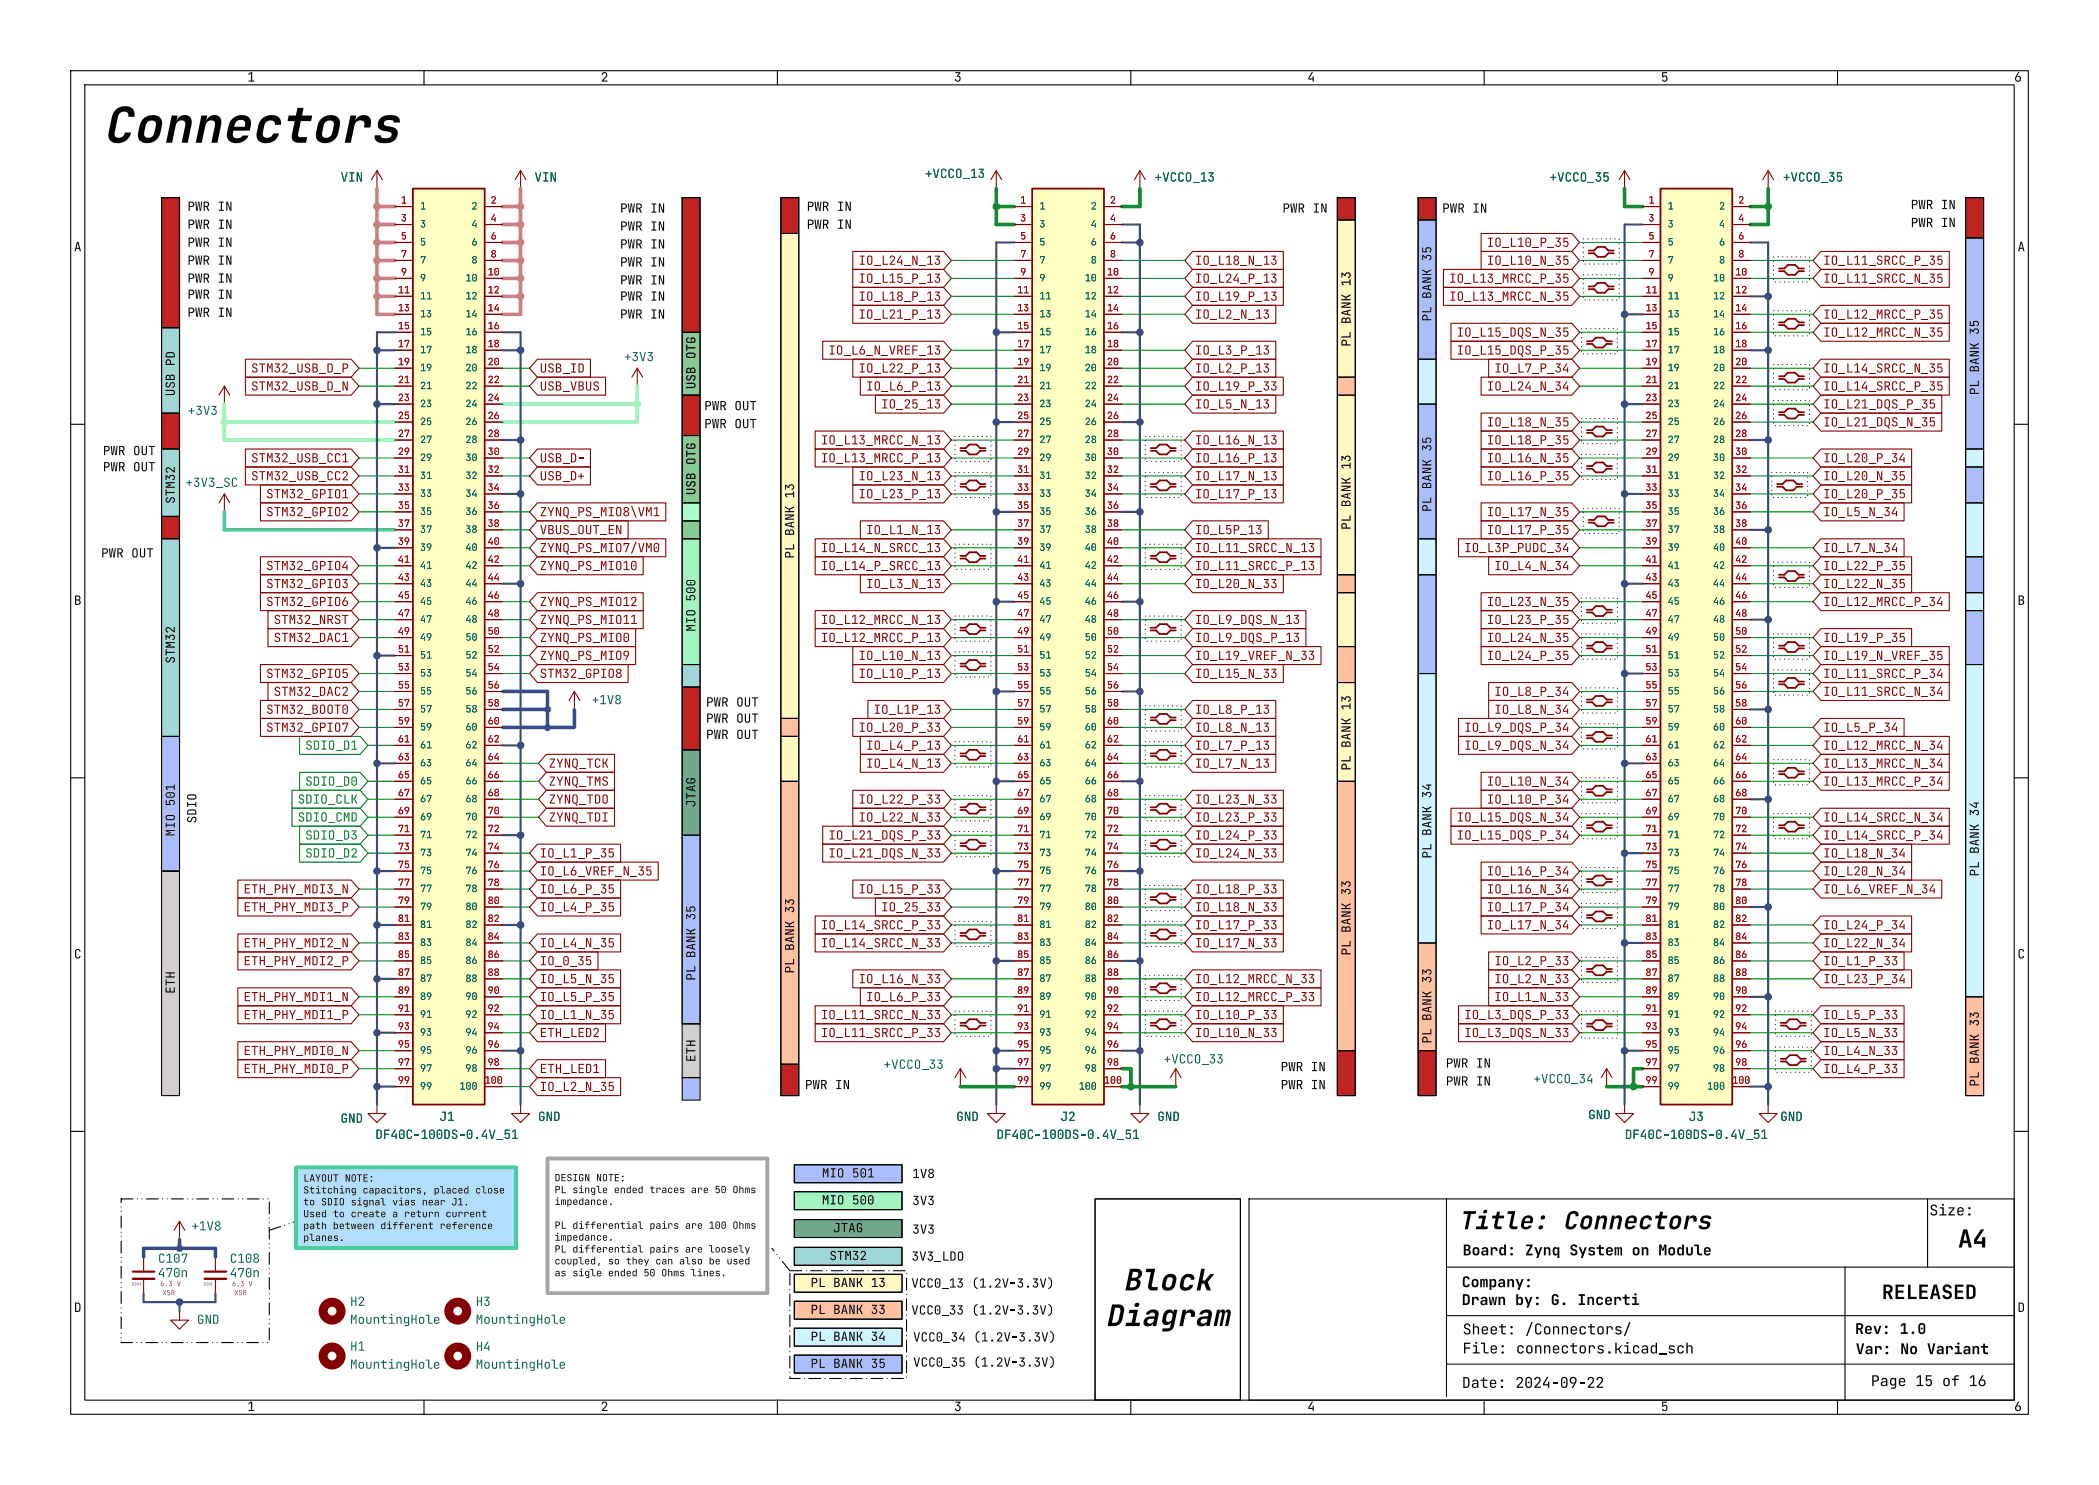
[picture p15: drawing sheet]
<svg xmlns="http://www.w3.org/2000/svg" width="297mm" height="210mm" viewBox="0 0 297 210" stroke-linecap="round" stroke-linejoin="round" font-family="sans-serif">
<defs><g id="words">
<text font-size="7" x="14.6" y="22.7">Connectors</text>
<g font-size="4.2">
<text x="158.9" y="184">Block</text>
<text x="156.4" y="189.1">Diagram</text>
</g>
<text font-size="3.5" x="221.1" y="175.1">Connectors</text>
<g font-size="2.1">
<text x="273" y="172.7">Size:</text>
<text x="207" y="178.3">Board:</text>
<text x="215.8" y="178.3">Zynq System on Module</text>
<text x="206.8" y="184.1">Company: Drawn</text>
<text x="227" y="184.1">by:</text>
<text x="207" y="189.5">Sheet:</text>
<text x="215.8" y="189.5">/Connectors/</text>
<text x="262.5" y="189.4">Rev:</text>
<text x="268.8" y="189.4">1.0</text>
<text x="214.5" y="192.2">connectors.kicad_sch</text>
<text x="262.6" y="192.3">Var:</text>
<text x="268.9" y="192.3">No Variant</text>
</g>
<g font-size="1.8" fill="#006464">
<text x="53.1" y="161.7">DF40C-100DS-0.4V_51</text>
<text x="141" y="161.7">DF40C-100DS-0.4V_51</text>
<text x="229.9" y="161.7">DF40C-100DS-0.4V_51</text>
</g>
<g font-size="1.8" fill="#791879">
<text x="22.4" y="181.3">470n</text>
<text x="32.5" y="181.3">470n</text>
</g>
<g font-size="1.4" fill="#a90000">
<text x="56.7" y="29">1</text>
<text x="69.4" y="29">2</text>
<text x="144.4" y="29">1</text>
<text x="157.1" y="29">2</text>
<text x="233.3" y="29">1</text>
<text x="246" y="29">2</text>
<text x="56.7" y="31.5">3</text>
<text x="56.7" y="34">5</text>
<text x="69.4" y="31.5">4</text>
<text x="69.4" y="34">6</text>
<text x="144.4" y="31.5">3</text>
<text x="144.4" y="34">5</text>
<text x="157.1" y="31.5">4</text>
<text x="157.1" y="34">6</text>
<text x="233.3" y="31.5">3</text>
<text x="233.3" y="34">5</text>
<text x="246" y="31.5">4</text>
<text x="246" y="34">6</text>
<text x="56.3" y="41.7">11</text>
<text x="56.7" y="36.6">7</text>
<text x="56.7" y="39.1">9</text>
<text x="69" y="39.1">10</text>
<text x="69" y="41.7">12</text>
<text x="69.4" y="36.6">8</text>
<text x="143.9" y="41.7">11</text>
<text x="144.4" y="36.6">7</text>
<text x="144.4" y="39.1">9</text>
<text x="156.6" y="39.1">10</text>
<text x="156.6" y="41.7">12</text>
<text x="157.1" y="36.6">8</text>
<text x="232.8" y="41.7">11</text>
<text x="233.3" y="36.6">7</text>
<text x="233.3" y="39.1">9</text>
<text x="245.5" y="39.1">10</text>
<text x="245.5" y="41.7">12</text>
<text x="246" y="36.6">8</text>
<text x="56.3" y="44.2">13</text>
<text x="56.3" y="46.7">15</text>
<text x="69" y="44.2">14</text>
<text x="69" y="46.7">16</text>
<text x="143.9" y="44.2">13</text>
<text x="143.9" y="46.7">15</text>
<text x="156.6" y="44.2">14</text>
<text x="156.6" y="46.7">16</text>
<text x="232.8" y="44.2">13</text>
<text x="232.8" y="46.7">15</text>
<text x="245.5" y="44.2">14</text>
<text x="245.5" y="46.7">16</text>
<text x="56.3" y="49.3">17</text>
<text x="56.3" y="51.8">19</text>
<text x="69" y="49.3">18</text>
<text x="69" y="51.8">20</text>
<text x="143.9" y="49.3">17</text>
<text x="143.9" y="51.8">19</text>
<text x="156.6" y="49.3">18</text>
<text x="156.6" y="51.8">20</text>
<text x="232.8" y="49.3">17</text>
<text x="232.8" y="51.8">19</text>
<text x="245.5" y="49.3">18</text>
<text x="245.5" y="51.8">20</text>
<text x="56.3" y="54.4">21</text>
<text x="56.3" y="56.9">23</text>
<text x="56.3" y="59.4">25</text>
<text x="69" y="54.4">22</text>
<text x="69" y="56.9">24</text>
<text x="69" y="59.4">26</text>
<text x="143.9" y="54.4">21</text>
<text x="143.9" y="56.9">23</text>
<text x="143.9" y="59.4">25</text>
<text x="156.6" y="54.4">22</text>
<text x="156.6" y="56.9">24</text>
<text x="156.6" y="59.4">26</text>
<text x="232.8" y="54.4">21</text>
<text x="232.8" y="56.9">23</text>
<text x="232.8" y="59.4">25</text>
<text x="245.5" y="54.4">22</text>
<text x="245.5" y="56.9">24</text>
<text x="245.5" y="59.4">26</text>
<text x="56.3" y="62">27</text>
<text x="56.3" y="64.5">29</text>
<text x="69" y="62">28</text>
<text x="69" y="64.5">30</text>
<text x="143.9" y="62">27</text>
<text x="143.9" y="64.5">29</text>
<text x="156.6" y="62">28</text>
<text x="156.6" y="64.5">30</text>
<text x="232.8" y="62">27</text>
<text x="232.8" y="64.5">29</text>
<text x="245.5" y="62">28</text>
<text x="245.5" y="64.5">30</text>
<text x="56.3" y="67.1">31</text>
<text x="56.3" y="69.6">33</text>
<text x="69" y="67.1">32</text>
<text x="69" y="69.6">34</text>
<text x="143.9" y="67.1">31</text>
<text x="143.9" y="69.6">33</text>
<text x="156.6" y="67.1">32</text>
<text x="156.6" y="69.6">34</text>
<text x="232.8" y="67.1">31</text>
<text x="232.8" y="69.6">33</text>
<text x="245.5" y="67.1">32</text>
<text x="245.5" y="69.6">34</text>
<text x="56.3" y="72.1">35</text>
<text x="56.3" y="74.7">37</text>
<text x="56.3" y="77.2">39</text>
<text x="69" y="72.1">36</text>
<text x="69" y="74.7">38</text>
<text x="69" y="77.2">40</text>
<text x="143.9" y="72.1">35</text>
<text x="143.9" y="74.7">37</text>
<text x="143.9" y="77.2">39</text>
<text x="156.6" y="72.1">36</text>
<text x="156.6" y="74.7">38</text>
<text x="156.6" y="77.2">40</text>
<text x="232.8" y="72.1">35</text>
<text x="232.8" y="74.7">37</text>
<text x="232.8" y="77.2">39</text>
<text x="245.5" y="72.1">36</text>
<text x="245.5" y="74.7">38</text>
<text x="245.5" y="77.2">40</text>
<text x="56.3" y="79.8">41</text>
<text x="56.3" y="82.3">43</text>
<text x="69" y="79.8">42</text>
<text x="69" y="82.3">44</text>
<text x="143.9" y="79.8">41</text>
<text x="143.9" y="82.3">43</text>
<text x="156.6" y="79.8">42</text>
<text x="156.6" y="82.3">44</text>
<text x="232.8" y="79.8">41</text>
<text x="232.8" y="82.3">43</text>
<text x="245.5" y="79.8">42</text>
<text x="245.5" y="82.3">44</text>
<text x="56.3" y="84.8">45</text>
<text x="56.3" y="87.4">47</text>
<text x="56.3" y="89.9">49</text>
<text x="69" y="84.8">46</text>
<text x="69" y="87.4">48</text>
<text x="69" y="89.9">50</text>
<text x="143.9" y="84.8">45</text>
<text x="143.9" y="87.4">47</text>
<text x="143.9" y="89.9">49</text>
<text x="156.6" y="84.8">46</text>
<text x="156.6" y="87.4">48</text>
<text x="156.6" y="89.9">50</text>
<text x="232.8" y="84.8">45</text>
<text x="232.8" y="87.4">47</text>
<text x="232.8" y="89.9">49</text>
<text x="245.5" y="84.8">46</text>
<text x="245.5" y="87.4">48</text>
<text x="245.5" y="89.9">50</text>
<text x="56.3" y="92.5">51</text>
<text x="56.3" y="95">53</text>
<text x="69" y="92.5">52</text>
<text x="69" y="95">54</text>
<text x="143.9" y="92.5">51</text>
<text x="143.9" y="95">53</text>
<text x="156.6" y="92.5">52</text>
<text x="156.6" y="95">54</text>
<text x="232.8" y="92.5">51</text>
<text x="232.8" y="95">53</text>
<text x="245.5" y="92.5">52</text>
<text x="245.5" y="95">54</text>
<text x="56.3" y="97.5">55</text>
<text x="56.3" y="100.1">57</text>
<text x="69" y="97.5">56</text>
<text x="69" y="100.1">58</text>
<text x="143.9" y="97.5">55</text>
<text x="143.9" y="100.1">57</text>
<text x="156.6" y="97.5">56</text>
<text x="156.6" y="100.1">58</text>
<text x="232.8" y="97.5">55</text>
<text x="232.8" y="100.1">57</text>
<text x="245.5" y="97.5">56</text>
<text x="245.5" y="100.1">58</text>
<text x="56.3" y="102.6">59</text>
<text x="56.3" y="105.2">61</text>
<text x="56.3" y="107.7">63</text>
<text x="69" y="102.6">60</text>
<text x="69" y="105.2">62</text>
<text x="69" y="107.7">64</text>
<text x="143.9" y="102.6">59</text>
<text x="143.9" y="105.2">61</text>
<text x="143.9" y="107.7">63</text>
<text x="156.6" y="102.6">60</text>
<text x="156.6" y="105.2">62</text>
<text x="156.6" y="107.7">64</text>
<text x="232.8" y="102.6">59</text>
<text x="232.8" y="105.2">61</text>
<text x="232.8" y="107.7">63</text>
<text x="245.5" y="102.6">60</text>
<text x="245.5" y="105.2">62</text>
<text x="245.5" y="107.7">64</text>
<text x="56.3" y="110.2">65</text>
<text x="56.3" y="112.8">67</text>
<text x="69" y="110.2">66</text>
<text x="69" y="112.8">68</text>
<text x="143.9" y="110.2">65</text>
<text x="143.9" y="112.8">67</text>
<text x="156.6" y="110.2">66</text>
<text x="156.6" y="112.8">68</text>
<text x="232.8" y="110.2">65</text>
<text x="232.8" y="112.8">67</text>
<text x="245.5" y="110.2">66</text>
<text x="245.5" y="112.8">68</text>
<text x="56.3" y="115.3">69</text>
<text x="56.3" y="117.9">71</text>
<text x="69" y="115.3">70</text>
<text x="69" y="117.9">72</text>
<text x="143.9" y="115.3">69</text>
<text x="143.9" y="117.9">71</text>
<text x="156.6" y="115.3">70</text>
<text x="156.6" y="117.9">72</text>
<text x="232.8" y="115.3">69</text>
<text x="232.8" y="117.9">71</text>
<text x="245.5" y="115.3">70</text>
<text x="245.5" y="117.9">72</text>
<text x="56.3" y="120.4">73</text>
<text x="56.3" y="122.9">75</text>
<text x="56.3" y="125.5">77</text>
<text x="69" y="120.4">74</text>
<text x="69" y="122.9">76</text>
<text x="69" y="125.5">78</text>
<text x="143.9" y="120.4">73</text>
<text x="143.9" y="122.9">75</text>
<text x="143.9" y="125.5">77</text>
<text x="156.6" y="120.4">74</text>
<text x="156.6" y="122.9">76</text>
<text x="156.6" y="125.5">78</text>
<text x="232.8" y="120.4">73</text>
<text x="232.8" y="122.9">75</text>
<text x="232.8" y="125.5">77</text>
<text x="245.5" y="120.4">74</text>
<text x="245.5" y="122.9">76</text>
<text x="245.5" y="125.5">78</text>
<text x="56.3" y="128">79</text>
<text x="56.3" y="130.6">81</text>
<text x="69" y="128">80</text>
<text x="69" y="130.6">82</text>
<text x="143.9" y="128">79</text>
<text x="143.9" y="130.6">81</text>
<text x="156.6" y="128">80</text>
<text x="156.6" y="130.6">82</text>
<text x="232.8" y="128">79</text>
<text x="232.8" y="130.6">81</text>
<text x="245.5" y="128">80</text>
<text x="245.5" y="130.6">82</text>
<text x="56.3" y="133.1">83</text>
<text x="56.3" y="135.6">85</text>
<text x="69" y="133.1">84</text>
<text x="69" y="135.6">86</text>
<text x="143.9" y="133.1">83</text>
<text x="143.9" y="135.6">85</text>
<text x="156.6" y="133.1">84</text>
<text x="156.6" y="135.6">86</text>
<text x="232.8" y="133.1">83</text>
<text x="232.8" y="135.6">85</text>
<text x="245.5" y="133.1">84</text>
<text x="245.5" y="135.6">86</text>
<text x="56.3" y="138.2">87</text>
<text x="56.3" y="140.7">89</text>
<text x="56.3" y="143.3">91</text>
<text x="69" y="138.2">88</text>
<text x="69" y="140.7">90</text>
<text x="69" y="143.3">92</text>
<text x="143.9" y="138.2">87</text>
<text x="143.9" y="140.7">89</text>
<text x="143.9" y="143.3">91</text>
<text x="156.6" y="138.2">88</text>
<text x="156.6" y="140.7">90</text>
<text x="156.6" y="143.3">92</text>
<text x="232.8" y="138.2">87</text>
<text x="232.8" y="140.7">89</text>
<text x="232.8" y="143.3">91</text>
<text x="245.5" y="138.2">88</text>
<text x="245.5" y="140.7">90</text>
<text x="245.5" y="143.3">92</text>
<text x="56.3" y="145.8">93</text>
<text x="56.3" y="148.3">95</text>
<text x="69" y="145.8">94</text>
<text x="69" y="148.3">96</text>
<text x="143.9" y="145.8">93</text>
<text x="143.9" y="148.3">95</text>
<text x="156.6" y="145.8">94</text>
<text x="156.6" y="148.3">96</text>
<text x="232.8" y="145.8">93</text>
<text x="232.8" y="148.3">95</text>
<text x="245.5" y="145.8">94</text>
<text x="245.5" y="148.3">96</text>
<text x="56.3" y="150.9">97</text>
<text x="56.3" y="153.4">99</text>
<text x="68.6" y="153.4">100</text>
<text x="69" y="150.9">98</text>
<text x="143.9" y="150.9">97</text>
<text x="143.9" y="153.4">99</text>
<text x="156.2" y="153.4">100</text>
<text x="156.6" y="150.9">98</text>
<text x="232.8" y="150.9">97</text>
<text x="232.8" y="153.4">99</text>
<text x="245.1" y="153.4">100</text>
<text x="245.5" y="150.9">98</text>
</g>
<g font-size="1.4" fill="#006464">
<text x="65.9" y="40.3">10</text>
<text x="153.5" y="40.3">10</text>
<text x="242.4" y="40.3">10</text>
<text x="65.9" y="53">20</text>
<text x="153.5" y="53">20</text>
<text x="242.4" y="53">20</text>
<text x="65.9" y="65.7">30</text>
<text x="153.5" y="65.7">30</text>
<text x="242.4" y="65.7">30</text>
<text x="65.9" y="78.4">40</text>
<text x="153.5" y="78.4">40</text>
<text x="242.4" y="78.4">40</text>
<text x="65.9" y="91.1">50</text>
<text x="153.5" y="91.1">50</text>
<text x="242.4" y="91.1">50</text>
<text x="65.9" y="103.8">60</text>
<text x="153.5" y="103.8">60</text>
<text x="242.4" y="103.8">60</text>
<text x="65.9" y="116.5">70</text>
<text x="153.5" y="116.5">70</text>
<text x="242.4" y="116.5">70</text>
<text x="65.9" y="129.2">80</text>
<text x="153.5" y="129.2">80</text>
<text x="242.4" y="129.2">80</text>
<text x="65.9" y="141.9">90</text>
<text x="153.5" y="141.9">90</text>
<text x="242.4" y="141.9">90</text>
<text x="65" y="154.6">100</text>
<text x="152.6" y="154.6">100</text>
<text x="241.5" y="154.6">100</text>
</g>
<g font-size="1.4">
<text x="78.5" y="169.2">PL single</text>
<text x="78.5" y="170.9">impedance.</text>
<text x="86.9" y="169.2">ended</text>
<text x="91.9" y="169.2">traces</text>
<text x="78.5" y="176">impedance.</text>
<text x="78.5" y="179.3">coupled,</text>
<text x="91.9" y="174.3">pairs</text>
<text x="91.9" y="177.6">pairs</text>
<text x="100.3" y="179.3">be used</text>
<text x="100.3" y="174.3">100</text>
<text x="81" y="181">sigle</text>
<text x="86" y="181">ended</text>
</g>
</g></defs>
<g fill="none" stroke="#000" stroke-width=".15">
<path d="M10 10h277v190h-277zM12 12h273v186h-273zM60 10v2M110 10v2M160 10v2M210 10v2M260 10v2M10 60h2M285 60h2M10 110h2M285 110h2M10 160h2"/>
<path d="M176.7 169.5h108.3v28.5h-108.3zM204.7 169.5v28M204.7 179.2h80.2M261.1 179.2v18.8M272.7 169.5v9.7M285 160h2M60 198v2M110 198v2M160 198v2M204.7 186.1h80.2M204.7 192.9h80.2M210 198v2"/>
<path d="M260 198v2"/>
</g>
<g fill="#000">
<path d="M35.2 10.4l.3-.2h.2v1.2h.3v.1h-.8v-.1h.3v-1.1l-.3 .3zM85.2 10.3a.43 .43 0 0 1 .7 .1 .43 .43 0 0 1-.2 .6l-.3 .4h.6v.1h-.8v-.1l.4-.5a.28 .28 0 0 0 .2-.4 .28 .28 0 0 0-.5 0v.1h-.2zM135.2 10.2h.7v.2l-.3 .3a.42 .42 0 0 1 .4 .4 .42 .42 0 0 1-.4 .4 .42 .42 0 0 1-.5-.3h.2a.27 .27 0 0 0 .3 .2 .27 .27 0 0 0 .2-.3 .27 .27 0 0 0-.3-.3h-.1v-.1l.3-.3h-.5zM185.6 10.2h.2l-.5 .9h.4v-.3h.2v.7h-.2v-.3h-.6v-.2zM235.2 10.2h.7v.2h-.6v.4a.37 .37 0 0 1 .6-.1 .37 .37 0 0 1 0 .6 .4 .4 0 0 1-.4 .3 .4 .4 0 0 1-.3-.4l.2 .1a.26 .26 0 0 0 .3 0 .26 .26 0 0 0 0-.3 .26 .26 0 0 0-.4-.1h-.1zM285.5 10.2h.2l-.3 .6a.42 .42 0 0 1 .5 .2 .42 .42 0 0 1-.2 .6 .42 .42 0 0 1-.5-.2l-.1-.3h.2a.27 .27 0 0 0 .4 .3 .27 .27 0 0 0 0-.5 .27 .27 0 0 0-.4 .1l-.2 .1zM10.9 34.2h.2l.4 1.3h-.2l-.1-.3h-.4l-.1 .3h-.2l.2-.5h.5l-.2-.7-.2 .7h-.1zM285.9 34.2h.2l.4 1.3h-.2l-.1-.3h-.4l-.1 .3h-.2l.2-.5h.5l-.2-.7-.2 .7h-.1zM10.6 84.2h.4a.33 .33 0 0 1 .4 .2 .33 .33 0 0 1-.2 .4 .36 .36 0 0 1 .2 .5 .36 .36 0 0 1-.4 .2h-.4v-.1h.4a.24 .24 0 0 0 .3-.2 .24 .24 0 0 0-.3-.3h-.2v.5h-.2v-.6h.4a.21 .21 0 0 0 .2-.2 .21 .21 0 0 0-.2-.2h-.2v.4h-.2zM285.6 84.2h.4a.33 .33 0 0 1 .4 .2 .33 .33 0 0 1-.2 .4 .36 .36 0 0 1 .2 .5 .36 .36 0 0 1-.4 .2h-.4v-.1h.4a.24 .24 0 0 0 .3-.2 .24 .24 0 0 0-.3-.3h-.2v.5h-.2v-.6h.4a.21 .21 0 0 0 .2-.2 .21 .21 0 0 0-.2-.2h-.2v.4h-.2zM10.7 134.3h.1a.4 .4 0 0 1 .6 .3h-.2a.23 .23 0 0 0-.2-.3 .23 .23 0 0 0-.2 .3v.6a.23 .23 0 0 0 .2 .2 .23 .23 0 0 0 .2-.2h.2a.39 .39 0 0 1-.4 .4 .39 .39 0 0 1-.4-.4v-.7zM285.7 134.3h.1a.4 .4 0 0 1 .6 .3h-.2a.23 .23 0 0 0-.2-.3 .23 .23 0 0 0-.2 .3v.6a.23 .23 0 0 0 .2 .2 .23 .23 0 0 0 .2-.2h.2a.39 .39 0 0 1-.4 .4 .39 .39 0 0 1-.4-.4v-.7z"/>
<path d="M207.1 171.3h1.8l-.1 .4h-.7l-.4 2.1h-.4l.4-2.1h-.6zM207.1 176h.5a.38 .38 0 0 1 .5 .3 .38 .38 0 0 1-.3 .4 .42 .42 0 0 1 .3 .5 .42 .42 0 0 1-.5 .3h-.5v-.2h.5a.24 .24 0 0 0 .2-.2 .24 .24 0 0 0-.2-.3h-.2v.5h-.3v-.7h.5a.21 .21 0 0 0 .2-.2 .21 .21 0 0 0-.2-.2h-.2v.4h-.3zM209.3 171.9h1l-.3 1.5h.5v.4h-1.7l.1-.4h.6l.3-1.1h-.6zM211.2 171.9h.5l.1-.5h.4l-.1 .5h.8l-.1 .4h-.7l-.2 1.1h.6l-.1 .4h-.5a.43 .43 0 0 1-.5-.5l.2-1h-.5zM212.2 176.5a.35 .35 0 0 1 .6 .1v-.6h.3v1.5h-.3v-.2a.36 .36 0 0 1-.4 .2 .36 .36 0 0 1-.3-.4v-.3h.3v.3a.21 .21 0 0 0 .2 .2 .21 .21 0 0 0 .2-.2v-.3a.21 .21 0 0 0-.2-.2 .21 .21 0 0 0-.2 .2h-.3zM213.4 171.3h1l-.4 2 .1 .1h.6v.4h-.6a.47 .47 0 0 1-.5-.6l.3-1.5h-.6zM216 176h.8v.2l-.6 1.1h.7v.2h-1v-.2l.7-1.1h-.6zM215.6 172.1a.75 .75 0 0 1 1-.1 .75 .75 0 0 1 .2 1h-1.1a.37 .37 0 0 0 .1 .5 .37 .37 0 0 0 .5-.2h.4a.79 .79 0 0 1-.7 .6 .79 .79 0 0 1-.8-.6l.1-.6h1.2a.39 .39 0 0 0-.4-.5 .39 .39 0 0 0-.4 .5h-.4zM222 171.5a.72 .72 0 0 1 .9-.3 .72 .72 0 0 1 .5 .8h-.5a.36 .36 0 0 0-.3-.4 .36 .36 0 0 0-.4 .4l-.2 1.1a.36 .36 0 0 0 .3 .4 .36 .36 0 0 0 .4-.4h.4a.85 .85 0 0 1-.7 .7 .85 .85 0 0 1-.9-.4l.3-1.4zM222.3 176.1a.5 .5 0 0 1 .6-.1 .5 .5 0 0 1 .3 .4h-.3a.21 .21 0 0 0-.2-.2 .21 .21 0 0 0-.2 .2 .21 .21 0 0 0 .1 .2 .5 .5 0 0 1 .6 .5 .5 .5 0 0 1-.5 .5 .5 .5 0 0 1-.5-.5h.2a.24 .24 0 0 0 .4 .2 .24 .24 0 0 0 0-.4 .49 .49 0 0 1-.5-.2 .49 .49 0 0 1 0-.6zM234.8 176h.3l.2 .7 .2-.7h.3v1.5h-.3l.1-1.3-.2 .7h-.2l-.2-.7v1.3h-.2zM237.4 176.5a.35 .35 0 0 1 .6 .1v-.6h.3v1.5h-.3v-.2a.36 .36 0 0 1-.4 .2 .36 .36 0 0 1-.3-.4v-.3h.3v.3a.21 .21 0 0 0 .2 .2 .21 .21 0 0 0 .2-.2v-.3a.21 .21 0 0 0-.2-.2 .21 .21 0 0 0-.2 .2h-.3z"/>
<path d="M239.7 176h.7v1.2l.5 .1v.2h-.4a.36 .36 0 0 1-.4-.3v-1h-.4zM240.8 172.1a.99 .99 0 0 1 1.3 .1v.2h-.4a.35 .35 0 0 0-.4-.2 .35 .35 0 0 0-.3 .4l.5 .1a.59 .59 0 0 1 .5 .7 .59 .59 0 0 1-.7 .5 .64 .64 0 0 1-.9-.6h.4a.37 .37 0 0 0 .4 .2 .37 .37 0 0 0 .3-.4 1.01 1.01 0 0 1-.9-.4zM273.3 170.4a.46 .46 0 0 1 .5-.1 .46 .46 0 0 1 .3 .4h-.2a.26 .26 0 0 0-.2-.2 .26 .26 0 0 0-.3 .2 .26 .26 0 0 0 .2 .3 .49 .49 0 0 1 .5 .3 .49 .49 0 0 1-.3 .6 .49 .49 0 0 1-.6-.2l-.1-.2h.2a.28 .28 0 0 0 .5 .2 .28 .28 0 0 0-.1-.5 .48 .48 0 0 1-.4-.2 .48 .48 0 0 1 0-.6zM277.8 173.9h.6l.6 2.5h-.4l-.2-.6h-.7l-.1 .6h-.4l.2-1h.9l-.2-1.1-.3 1.1h-.4zM280.3 173.9h.5l-1 1.5v.1h.7v-.5h.4v1.4h-.4v-.5h-1.2v-.6zM10.6 184.2l.6 .1 .2 .3-.1 .8-.2 .1h-.5v-.1a.38 .38 0 0 0 .6-.3v-.6l-.4-.1v1h-.2zM35.2 198.4l.3-.2h.2v1.2h.3v.1h-.8v-.1h.3v-1l-.3 .2zM85.2 198.3a.43 .43 0 0 1 .7 .1 .43 .43 0 0 1-.2 .6l-.3 .4h.6v.1h-.8v-.1l.4-.5a.28 .28 0 0 0 .2-.4 .28 .28 0 0 0-.5 0v.1h-.2zM135.2 198.2h.7v.2l-.3 .3a.42 .42 0 0 1 .4 .4 .42 .42 0 0 1-.4 .5 .42 .42 0 0 1-.5-.4h.2a.27 .27 0 0 0 .3 .2 .27 .27 0 0 0 .2-.3 .27 .27 0 0 0-.3-.2h-.1v-.2l.3-.3h-.5zM185.6 198.2h.2l-.5 .9h.4v-.3h.2v.7h-.2v-.2h-.6v-.3zM207.2 189.9h.9v.1h-.8v.6h.7v.1h-.7v.7h-.1zM207.1 180.6l.2-.1a.48 .48 0 0 1 .7 .4h-.3a.22 .22 0 0 0-.2-.2 .22 .22 0 0 0-.3 .2v.7a.22 .22 0 0 0 .3 .2 .22 .22 0 0 0 .2-.2h.3a.49 .49 0 0 1-.5 .5 .49 .49 0 0 1-.5-.5v-.8z"/>
<path d="M207.1 194.7h.3a.44 .44 0 0 1 .5 .5v.6a.44 .44 0 0 1-.5 .5h-.3v-.2h.4l.2-.1v-.9l-.1-.2h-.4v1.2h-.1zM207.3 187.3a.46 .46 0 0 1 .5-.1 .46 .46 0 0 1 .2 .4h-.1a.26 .26 0 0 0-.3-.3 .26 .26 0 0 0-.2 .2 .26 .26 0 0 0 .1 .3 .49 .49 0 0 1 .6 .4 .49 .49 0 0 1-.4 .5 .49 .49 0 0 1-.6-.2v-.2h.2a.28 .28 0 0 0 .4 .3 .28 .28 0 0 0 0-.5 .48 .48 0 0 1-.5-.3 .48 .48 0 0 1 .1-.5zM208.4 190.3h.6v.9h.4v.2h-1v-.2h.4v-.8h-.4zM208.4 187.2h.2v.6a.35 .35 0 0 1 .4-.3 .35 .35 0 0 1 .3 .4v.8h-.2v-.7a.25 .25 0 0 0-.3-.3 .25 .25 0 0 0-.2 .3v.7h-.2zM208.4 181a.49 .49 0 0 1 .5-.1 .49 .49 0 0 1 .3 .4v.3a.48 .48 0 0 1-.5 .5 .48 .48 0 0 1-.5-.5v-.3h.3v.3a.22 .22 0 0 0 .2 .2 .22 .22 0 0 0 .2-.2v-.3a.22 .22 0 0 0-.2-.2 .22 .22 0 0 0-.2 .2h-.3zM208.4 195.3a.45 .45 0 0 1 .5-.2 .45 .45 0 0 1 .3 .4v.8h-.2v-.3a.39 .39 0 0 1-.4 .3 .39 .39 0 0 1-.3-.4h.1a.3 .3 0 0 0 .4 .2 .3 .3 0 0 0 .2-.4h-.4l-.2 .2h-.1a.34 .34 0 0 1 .3-.3h.4a.26 .26 0 0 0-.2-.3 .26 .26 0 0 0-.3 .1h-.2zM209.5 180.9h.2v.1l.1-.1 .3 .1v-.1a.23 .23 0 0 1 .3 0 .23 .23 0 0 1 .1 .3v.8h-.2v-.8l-.1-.1-.1 .1v.8h-.2v-.8l-.1-.1-.1 .1v.8h-.2zM209.5 195.1h.3v-.3h.2v.3h.5v.2h-.5v.7l.4 .1v.2l-.5-.1-.1-.9h-.3zM209.5 189.9h.6v1.2l.1 .1h.4v.2h-.4l-.2-.1-.1-1.3h-.4zM210.9 195.2l.3-.1a.47 .47 0 0 1 .5 .6h-.7a.29 .29 0 0 0 .1 .4 .29 .29 0 0 0 .4-.1h.2a.46 .46 0 0 1-.5 .3 .46 .46 0 0 1-.4-.5v-.3l.7 .1a.27 .27 0 0 0-.2-.3 .27 .27 0 0 0-.3 .2h-.2zM210.8 180.9h.2v.2a.36 .36 0 0 1 .5-.2 .36 .36 0 0 1 .2 .4v.3a.36 .36 0 0 1-.2 .4 .36 .36 0 0 1-.5-.2v.6h-.2v-1.1h.2v.3a.21 .21 0 0 0 .2 .2 .21 .21 0 0 0 .3-.2v-.3a.21 .21 0 0 0-.3-.2 .21 .21 0 0 0-.2 .2h-.2zM211 190.4l.3-.2a.47 .47 0 0 1 .5 .7h-.7a.29 .29 0 0 0 .1 .3 .29 .29 0 0 0 .4-.1h.2a.46 .46 0 0 1-.5 .3 .46 .46 0 0 1-.4-.4v-.3h.7a.27 .27 0 0 0-.2-.3 .27 .27 0 0 0-.3 .3h-.2z"/>
<path d="M212.1 181l.1-.1a.48 .48 0 0 1 .8 .4v.7h-.3v-.2a.38 .38 0 0 1-.4 .3 .38 .38 0 0 1-.3-.4h.2l.1 .1a.26 .26 0 0 0 .3 0 .26 .26 0 0 0 .1-.3l-.7 .2a.37 .37 0 0 1 .4-.3h.3a.22 .22 0 0 0-.1-.3 .22 .22 0 0 0-.3 .1h-.3zM213.3 180.9h.2v.2a.35 .35 0 0 1 .5-.2 .35 .35 0 0 1 .2 .4v.7h-.2v-.7a.21 .21 0 0 0-.2-.2 .21 .21 0 0 0-.3 .2v.7h-.2zM214.7 194.8a.5 .5 0 0 1 .8 .1 .5 .5 0 0 1-.3 .8l-.4 .4h.7v.2h-.9v-.2l.5-.6a.33 .33 0 0 0 .2-.4 .33 .33 0 0 0-.4-.2l-.1 .3h-.2zM214.5 180.9h.2l.3 .8 .3-.8h.3l-.6 1.5h-.3l.2-.4zM216.7 187h.2l-.8 1.9h-.2zM216 194.8a.47 .47 0 0 1 .5-.1 .47 .47 0 0 1 .3 .5v.6a.46 .46 0 0 1-.5 .5 .46 .46 0 0 1-.5-.5v-.6h.2v.6a.28 .28 0 0 0 .3 .3 .28 .28 0 0 0 .3-.3v-.6a.28 .28 0 0 0-.3-.3 .28 .28 0 0 0-.3 .3h-.2zM217.2 194.8a.5 .5 0 0 1 .8 .1 .5 .5 0 0 1-.3 .8l-.4 .4h.7v.2h-.9v-.2l.5-.6a.33 .33 0 0 0 .2-.4 .33 .33 0 0 0-.4-.2l-.1 .3h-.2zM217.3 187.3a.46 .46 0 0 1 .5-.1 .46 .46 0 0 1 .3 .4h-.2a.26 .26 0 0 0-.2-.3 .26 .26 0 0 0-.3 .3v.7a.26 .26 0 0 0 .3 .3 .26 .26 0 0 0 .2-.3h.2a.45 .45 0 0 1-.4 .4 .45 .45 0 0 1-.5-.4v-.8zM218.9 194.7h.2l-.6 1.1h.5v-.4h.2v.9h-.2v-.4h-.7v-.3zM219.7 195.5h.7v.2h-.7zM221 194.8a.47 .47 0 0 1 .5-.1 .47 .47 0 0 1 .3 .5v.6a.46 .46 0 0 1-.5 .5 .46 .46 0 0 1-.4-.5v-.6h.2v.6a.28 .28 0 0 0 .2 .3 .28 .28 0 0 0 .3-.3v-.6a.28 .28 0 0 0-.3-.3 .28 .28 0 0 0-.2 .3h-.2zM222.3 194.8a.53 .53 0 0 1 .7 .1 .53 .53 0 0 1 0 .7l-.4 .7h-.2l.4-.7a.41 .41 0 0 1-.5 0 .41 .41 0 0 1-.2-.4h.2a.31 .31 0 0 0 .4 .3 .31 .31 0 0 0 .1-.5 .31 .31 0 0 0-.5 .1v.1h-.2z"/>
<path d="M222.2 190.3h.3v-.4h.2v.4h.5v.1h-.5v.8h.4v.2l-.5-.1-.1-.9h-.3zM223.5 195.5h.7v.2h-.7zM224.6 183.4h.3v.2a.35 .35 0 0 1 .4-.2 .35 .35 0 0 1 .3 .4v.8h-.3v-.8a.21 .21 0 0 0-.2-.2 .21 .21 0 0 0-.2 .2v.8h-.3zM224.8 194.8a.5 .5 0 0 1 .7 .1 .5 .5 0 0 1-.2 .8l-.4 .4h.7v.2h-.9v-.2l.5-.6a.33 .33 0 0 0 .2-.4 .33 .33 0 0 0-.4-.2l-.2 .3h-.2zM226 194.8a.5 .5 0 0 1 .8 .1 .5 .5 0 0 1-.2 .8l-.4 .4h.6v.2h-.9v-.2l.5-.6a.33 .33 0 0 0 .2-.4 .33 .33 0 0 0-.4-.2l-.1 .3h-.2zM226 183.5a.51 .51 0 0 1 .5-.1 .51 .51 0 0 1 .3 .4h-.2l-.1-.2a.23 .23 0 0 0-.4 .2v.3a.23 .23 0 0 0 .2 .2 .23 .23 0 0 0 .3-.1h.2a.49 .49 0 0 1-.5 .4 .49 .49 0 0 1-.4-.5zM228.6 189.9h.1v.8h.3l.3-.4h.2l-.4 .5 .4 .6h-.2l-.3-.5h-.3v.5h-.1zM228.7 187.6l.2-.1a.41 .41 0 0 1 .5 .3l-.4-.1a.17 .17 0 0 0-.2 .1 .17 .17 0 0 0 .1 .2 .39 .39 0 0 1 .5 .4 .39 .39 0 0 1-.6 .3l-.2-.1-.1-.2h.2l.2 .1a.22 .22 0 0 0 .3 .1 .22 .22 0 0 0 0-.3v-.1a.41 .41 0 0 1-.5-.1 .41 .41 0 0 1-.1-.4zM230.5 187h.2l-.7 1.9h-.2zM231 183.4h.6v.9h.3v.3h-1v-.3h.4v-.7h-.3zM233.7 190.3a.35 .35 0 0 1 .6 .2v-.6h.2v1.5h-.2v-.2a.36 .36 0 0 1-.5 .2 .36 .36 0 0 1-.2-.4v-.3h.2v.3a.26 .26 0 0 0 .2 .3 .26 .26 0 0 0 .3-.3v-.3a.26 .26 0 0 0-.3-.3 .26 .26 0 0 0-.2 .3h-.2zM234.8 191.5h1v.1h-1z"/>
<path d="M235.2 198.2h.7v.2h-.6v.4a.37 .37 0 0 1 .6 0 .37 .37 0 0 1 0 .5 .4 .4 0 0 1-.4 .3 .4 .4 0 0 1-.3-.3h.2a.26 .26 0 0 0 .3 0 .26 .26 0 0 0 0-.3 .26 .26 0 0 0-.4 0h-.1zM236.2 190.3l.2-.1a.41 .41 0 0 1 .6 .3l-.4-.1a.17 .17 0 0 0-.3 .1 .17 .17 0 0 0 .2 .2 .39 .39 0 0 1 .5 .4 .39 .39 0 0 1-.6 .3l-.2-.1-.1-.2h.2l.1 .1a.22 .22 0 0 0 .3 .1 .22 .22 0 0 0 .1-.3l-.1-.1a.41 .41 0 0 1-.5-.1 .41 .41 0 0 1 0-.4zM237.5 190.4a.46 .46 0 0 1 .5-.2 .46 .46 0 0 1 .3 .4h-.2a.27 .27 0 0 0-.3-.2 .27 .27 0 0 0-.3 .3v.3a.27 .27 0 0 0 .3 .3 .27 .27 0 0 0 .3-.3h.2a.46 .46 0 0 1-.5 .4 .46 .46 0 0 1-.5-.4l.1-.4zM238.6 189.9h.2v.6a.35 .35 0 0 1 .4-.3 .35 .35 0 0 1 .3 .4v.8h-.2v-.7a.25 .25 0 0 0-.3-.3 .25 .25 0 0 0-.2 .3v.7h-.2zM262.7 190h.2l.3 1.3 .3-1.3h.3l-.4 1.5h-.4zM262.7 187.1h.4a.46 .46 0 0 1 .5 .4 .46 .46 0 0 1-.2 .5l.3 .6h-.3l-.3-.6h-.2v.6h-.2v-.8h.4a.23 .23 0 0 0 .3-.2 .23 .23 0 0 0-.3-.3h-.2v.5h-.2zM264.9 194.5h.5a.45 .45 0 0 1 .5 .4 .45 .45 0 0 1-.5 .5h-.3v.6h-.2v-.8h.5a.28 .28 0 0 0 .3-.3 .28 .28 0 0 0-.3-.2h-.3v.5h-.2zM266.3 195a.45 .45 0 0 1 .4-.2 .45 .45 0 0 1 .4 .4v.8h-.2v-.2a.39 .39 0 0 1-.4 .2 .39 .39 0 0 1-.4-.3h.2a.3 .3 0 0 0 .4 .2 .3 .3 0 0 0 .2-.4h-.4l-.2 .2h-.2a.34 .34 0 0 1 .4-.4h.4a.26 .26 0 0 0-.2-.3 .26 .26 0 0 0-.3 .2h-.2zM266.5 181.7h.6a.61 .61 0 0 1 .7 .4 .61 .61 0 0 1-.4 .7l.4 .9h-.3l-.4-.8h-.3v.8h-.3v-1.1h.6a.31 .31 0 0 0 .4-.3 .31 .31 0 0 0-.4-.3h-.3v.6h-.3zM267.5 195a.34 .34 0 0 1 .6 .1v-.2h.2v1.2a.32 .32 0 0 1-.4 .3h-.3v-.2h.5v-.5a.36 .36 0 0 1-.4 .2 .36 .36 0 0 1-.3-.4v-.2h.2v.2a.25 .25 0 0 0 .3 .3 .25 .25 0 0 0 .2-.3v-.2a.25 .25 0 0 0-.2-.3 .25 .25 0 0 0-.3 .3h-.2zM268.2 181.7h1.2v.3h-.8v.5h.7v.3h-.7v.6h.8v.3h-1.2zM269 187.4l.3-.3h.3v1.3h.3v.2h-.9v-.2h.4v-1l-.4 .2z"/>
<path d="M269 190h.4l.4 1.2-.1-1.2h.3v1.5h-.3l-.5-1.2 .1 1.2h-.3zM268.8 195l.2-.1a.47 .47 0 0 1 .6 .6h-.7a.29 .29 0 0 0 .1 .4 .29 .29 0 0 0 .4-.2h.2a.46 .46 0 0 1-.5 .3 .46 .46 0 0 1-.4-.4v-.3h.7a.27 .27 0 0 0-.2-.3 .27 .27 0 0 0-.3 .3h-.2zM270 181.7h.3v1.7h.9v.3h-1.2zM271.2 194.7l.4-.2h.2v1.3h.4v.2h-1v-.2h.4v-1.2l-.4 .4zM271.6 181.7h1.2v.3h-.9v.5h.8v.3h-.8v.6h.9v.3h-1.2zM271.6 187.2l.2-.1a.48 .48 0 0 1 .6 .5v.6a.49 .49 0 0 1-.5 .5 .49 .49 0 0 1-.5-.5v-.6h.3v.6a.24 .24 0 0 0 .2 .2 .24 .24 0 0 0 .3-.2v-.6a.24 .24 0 0 0-.3-.3 .24 .24 0 0 0-.2 .3h-.3zM272.5 194.5h.8v.2h-.6v.5a.41 .41 0 0 1 .5-.1 .41 .41 0 0 1 .2 .5 .46 .46 0 0 1-.5 .4 .46 .46 0 0 1-.4-.3h.1a.31 .31 0 0 0 .5 .1 .31 .31 0 0 0 .1-.4 .26 .26 0 0 0-.3-.2 .26 .26 0 0 0-.2 .1h-.2zM272.7 190h.3l.3 1.3 .3-1.3h.2l-.3 1.5h-.4zM273.6 181.7h.5l.5 2h-.4l-.1-.5h-.5l-.1 .5h-.4l.2-.8h.7l-.2-.9-.2 .9h-.3zM275.1 181.8a.66 .66 0 0 1 .6-.1 .66 .66 0 0 1 .5 .5h-.4a.28 .28 0 0 0-.2-.3 .28 .28 0 0 0-.3 .2 .28 .28 0 0 0 .1 .4 .67 .67 0 0 1 .8 .8 .67 .67 0 0 1-1.1 .3l-.3-.4h.4a.32 .32 0 0 0 .5 .2 .32 .32 0 0 0-.1-.5 .66 .66 0 0 1-.6-.4 .66 .66 0 0 1 .1-.7zM275.1 195a.46 .46 0 0 1 .5-.1 .46 .46 0 0 1 .3 .4v.3a.45 .45 0 0 1-.5 .4 .45 .45 0 0 1-.4-.4v-.3h.2v.3a.26 .26 0 0 0 .2 .3 .26 .26 0 0 0 .3-.3v-.3a.26 .26 0 0 0-.3-.3 .26 .26 0 0 0-.2 .3h-.2zM276.2 195h.3v-.3l.2-.2h.5v.2h-.5v.3h.5v.2h-.5v.8h-.2v-.8h-.3z"/>
<path d="M276.6 181.7h1.2v.3h-.9v.5h.8v.3h-.8v.6h.9v.3h-1.2zM278.8 194.7l.3-.2h.3v1.3h.3v.2h-.9v-.2h.4v-1.2l-.4 .4zM278.2 181.7h.7a.62 .62 0 0 1 .6 .6v.8a.62 .62 0 0 1-.6 .6h-.7v-.3l.9-.1 .1-.2v-.9l-.2-.2h-.4v1.4h-.4zM280.5 194.5h.2l-.4 .7a.48 .48 0 0 1 .6 .1 .48 .48 0 0 1-.1 .7 .48 .48 0 0 1-.7-.1l-.1-.3 .2-.1a.31 .31 0 0 0 .4 .3 .31 .31 0 0 0 .1-.5 .31 .31 0 0 0-.5 .2h-.2zM280.6 190h.3v.3h.4v.3h-.4v.6l.4 .1v.2h-.3a.33 .33 0 0 1-.4-.3v-.6h-.3v-.3h.3zM285.5 198.2h.2l-.3 .6a.42 .42 0 0 1 .5 .2 .42 .42 0 0 1-.2 .6 .42 .42 0 0 1-.5-.2l-.1-.3h.2a.27 .27 0 0 0 .4 .3 .27 .27 0 0 0 0-.5 .27 .27 0 0 0-.4 .2h-.2zM285.6 184.2l.6 .1 .2 .3-.1 .8-.2 .1h-.5v-.1a.38 .38 0 0 0 .6-.3v-.6l-.4-.1v1h-.2z"/>
<circle cx="210.2" cy="171.3" r=".28"/>
<circle cx="218.1" cy="173.6" r=".31"/>
<circle cx="218.3" cy="172.2" r=".32"/>
<circle cx="274.9" cy="170.4" r=".14"/>
<circle cx="278.7" cy="170.9" r=".17"/>
<circle cx="278.7" cy="171.7" r=".17"/>
<circle cx="212.5" cy="196.1" r=".17"/>
<circle cx="212.5" cy="195.2" r=".17"/>
<circle cx="212.6" cy="190.4" r=".17"/>
<circle cx="212.6" cy="191.3" r=".17"/>
<circle cx="213.9" cy="187.7" r=".17"/>
<circle cx="213.9" cy="188.6" r=".17"/>
<circle cx="216.3" cy="181" r=".19"/>
<circle cx="216.3" cy="181.9" r=".19"/>
<circle cx="216.3" cy="195.5" r=".13"/>
<circle cx="221.3" cy="195.5" r=".13"/>
<circle cx="230.3" cy="189.9" r=".14"/>
<circle cx="231.4" cy="183" r=".17"/>
<circle cx="277.1" cy="190" r=".17"/>
</g>
<path d="M112.4 164.7h15.2v2.6h-15.2z" fill="#c4afff"/>
<path d="M112.4 172.5h15.2v2.5h-15.2z" fill="#76ae88"/>
<path d="M112.4 168.5h15.2v2.6h-15.2z" fill="#a1fbc4"/>
<path d="M112.4 184h15.2v2.6h-15.2z" fill="#ffc19f"/>
<path d="M112.4 180.2h15.2v2.6h-15.2z" fill="#fff8bf"/>
<path d="M112.4 176.4h15.2v2.5h-15.2z" fill="#9fd7d9"/>
<path d="M112.4 191.6h15.2v2.6h-15.2z" fill="#aabdff"/>
<path d="M112.4 187.8h15.2v2.6h-15.2z" fill="#cef5ff"/>
<path d="M41.9 165.1h31.1v11.4h-31.1z" fill="#b1deff"/>
<path d="M96.5 55.9h2.6v5.7h-2.6z" fill="#c02421"/>
<path d="M278.1 33.7h2.6v29.8h-2.6z" fill="#aabdff"/>
<path d="M278.1 27.9h2.6v5.8h-2.6z" fill="#c02421"/>
<path d="M278.1 86.4h2.6v7.6h-2.6z" fill="#aabdff"/>
<path d="M22.9 73h2.5v3.2h-2.5z" fill="#c02421"/>
<path d="M200.7 57.2h2.5v19h-2.5z" fill="#aabdff"/>
<path d="M200.7 76.2h2.5v5.1h-2.5z" fill="#cef5ff"/>
<path d="M189.2 81.3h2.6v2.5h-2.6z" fill="#ffc19f"/>
<path d="M96.5 61.6h2.6v9.5h-2.6z" fill="#8ebd7e"/>
<path d="M96.5 76.2h2.6v17.8h-2.6z" fill="#a1fbc4"/>
<path d="M189.2 96.5h2.6v14h-2.6z" fill="#fff8bf"/>
<path d="M200.7 81.3h2.5v14h-2.5z" fill="#aabdff"/>
<path d="M189.2 83.8h2.6v7.6h-2.6z" fill="#fff8bf"/>
<path d="M189.2 91.4h2.6v5.1h-2.6z" fill="#ffc19f"/>
<path d="M96.5 73.7h2.6v2.5h-2.6z" fill="#8ebd7e"/>
<path d="M96.5 71.1h2.6v2.6h-2.6z" fill="#aafdc3"/>
<path d="M22.9 123.2h2.5v31.7h-2.5z" fill="#cfcfcf"/>
<path d="M278.1 71.1h2.6v7.6h-2.6z" fill="#cef5ff"/>
<path d="M96.5 47h2.6v8.9h-2.6z" fill="#8ebd7e"/>
<path d="M189.2 27.9h2.6v3.2h-2.6z" fill="#c02421"/>
<g fill="#cef5ff">
<path d="M278.1 63.5h2.6v2.5h-2.6z"/>
<path d="M278.1 83.8h2.6v2.6h-2.6z"/>
</g>
<path d="M278.1 66h2.6v5.1h-2.6z" fill="#aabdff"/>
<g fill="#c02421">
<path d="M96.5 27.9h2.6v19.1h-2.6z"/>
<path d="M110.5 27.9h2.5v5.1h-2.5z"/>
</g>
<g fill="#aabdff">
<path d="M96.5 152.4h2.6v3.2h-2.6z"/>
<path d="M278.1 78.7h2.6v5.1h-2.6z"/>
</g>
<g fill="#9fd7d9">
<path d="M22.9 46.4h2.5v12h-2.5z"/>
<path d="M22.9 76.2h2.5v27.9h-2.5z"/>
<path d="M22.9 63.5h2.5v9.5h-2.5z"/>
</g>
<path d="M278.1 94h2.6v47h-2.6z" fill="#cef5ff"/>
<path d="M96.5 144.8h2.6v7.6h-2.6z" fill="#cfcfcf"/>
<path d="M110.5 110.5h2.5v40h-2.5z" fill="#ffc19f"/>
<path d="M96.5 118.1h2.6v26.7h-2.6z" fill="#aabdff"/>
<path d="M22.9 58.4h2.5v5.1h-2.5z" fill="#c02421"/>
<path d="M110.5 104.1h2.5v6.4h-2.5z" fill="#fff8bf"/>
<path d="M110.5 101.6h2.5v2.5h-2.5z" fill="#ffc19f"/>
<path d="M110.5 33h2.5v68.6h-2.5z" fill="#fff8bf"/>
<path d="M96.5 94h2.6v3.2h-2.6z" fill="#9fd7d9"/>
<path d="M200.7 133.4h2.5v15.2h-2.5z" fill="#ffc19f"/>
<g fill="#c02421">
<path d="M110.5 150.5h2.5v4.4h-2.5z"/>
<path d="M200.7 148.6h2.5v6.3h-2.5z"/>
</g>
<path d="M22.9 104.1h2.5v19.1h-2.5z" fill="#c4afff"/>
<path d="M189.2 53.3h2.6v2.6h-2.6z" fill="#ffc19f"/>
<path d="M200.7 27.9h2.5v3.2h-2.5z" fill="#c02421"/>
<path d="M189.2 55.9h2.6v25.4h-2.6z" fill="#fff8bf"/>
<path d="M189.2 110.5h2.6v38.1h-2.6z" fill="#ffc19f"/>
<g fill="#c02421">
<path d="M189.2 148.6h2.6v6.3h-2.6z"/>
<path d="M22.9 27.9h2.5v18.5h-2.5z"/>
<path d="M96.5 97.2h2.6v8.8h-2.6z"/>
</g>
<path d="M96.5 106h2.6v12.1h-2.6z" fill="#76ae88"/>
<path d="M200.7 31.1h2.5v19.7h-2.5z" fill="#aabdff"/>
<path d="M278.1 141h2.6v13.9h-2.6z" fill="#ffc19f"/>
<path d="M200.7 95.3h2.5v38.1h-2.5z" fill="#cef5ff"/>
<path d="M189.2 31.1h2.6v22.2h-2.6z" fill="#fff8bf"/>
<path d="M200.7 50.8h2.5v6.4h-2.5z" fill="#cef5ff"/>
<path d="M227.3 151.1l-.7 1.3M227.3 151.1l.8 1.3M227.3 151.1v2.6" fill="none" stroke="#840000" stroke-width=".15"/>
<g fill="#006464">
<path d="M217.4 152.2h.2v.3h.3v.2h-.3v.3h-.2v-.3h-.3v-.2h.3z"/>
<path d="M218.1 151.9h.2l.3 1.2 .2-1.2h.2l-.3 1.3h-.2z"/>
<path d="M219.4 152l.1-.1a.38 .38 0 0 1 .5 .3h-.1a.22 .22 0 0 0-.3-.2 .22 .22 0 0 0-.2 .2v.6a.22 .22 0 0 0 .2 .3 .22 .22 0 0 0 .3-.3h.1a.38 .38 0 0 1-.4 .4 .38 .38 0 0 1-.3-.4v-.6z"/>
<path d="M220.4 152l.1-.1a.38 .38 0 0 1 .6 .3h-.2a.22 .22 0 0 0-.2-.2 .22 .22 0 0 0-.2 .2v.6a.22 .22 0 0 0 .2 .3 .22 .22 0 0 0 .2-.3h.2a.38 .38 0 0 1-.4 .4 .38 .38 0 0 1-.4-.4v-.6z"/>
<path d="M221.5 152l.1-.1a.37 .37 0 0 1 .5 .3v.6a.38 .38 0 0 1-.3 .4 .38 .38 0 0 1-.4-.4v-.6h.2v.6a.22 .22 0 0 0 .2 .3 .22 .22 0 0 0 .2-.3v-.6a.22 .22 0 0 0-.2-.2 .22 .22 0 0 0-.2 .2h-.2z"/>
<path d="M222.4 153.2h.9v.2h-.9z"/>
<path d="M223.5 151.9h.7v.1l-.3 .4a.41 .41 0 0 1 .4 .4 .41 .41 0 0 1-.4 .4 .41 .41 0 0 1-.4-.4h.1a.26 .26 0 0 0 .4 .2 .26 .26 0 0 0 .2-.3 .26 .26 0 0 0-.3-.2h-.2v-.1l.3-.4h-.5z"/>
<path d="M225 151.9h.2l-.5 .9h.4v-.4h.2v.8h-.2v-.3h-.5v-.3z"/>
</g>
<path d="M25.4 185.4v1.3h1.3l-1.3 1.3-1.3-1.3h1.3" fill="none" stroke="#840000" stroke-width=".15"/>
<g fill="#006464">
<path d="M28.1 186l.1-.1a.38 .38 0 0 1 .6 .4h-.2a.22 .22 0 0 0-.2-.3 .22 .22 0 0 0-.2 .3v.6a.22 .22 0 0 0 .2 .2 .22 .22 0 0 0 .2-.2v-.2h-.2v-.1h.4v.3a.38 .38 0 0 1-.4 .3 .38 .38 0 0 1-.4-.3v-.7z"/>
<path d="M29.1 185.9h.2l.4 1.1v-1.1h.1v1.3h-.2l-.4-1.1v1.1h-.1z"/>
<path d="M30.2 185.9l.5 .1 .2 .3-.1 .8-.2 .1h-.4v-.1a.37 .37 0 0 0 .5-.3v-.6l-.4-.1v1h-.1z"/>
</g>
<path d="M229.9 24.1l-.8 1.3M229.9 24.1l.7 1.3M229.9 24.1v2.6" fill="none" stroke="#840000" stroke-width=".15"/>
<g fill="#006464">
<path d="M219.7 24.7h.2v.3h.3v.2h-.3v.3h-.2v-.3h-.3v-.2h.3z"/>
<path d="M220.4 24.4h.2l.3 1.1 .2-1.1h.2l-.3 1.3h-.3z"/>
<path d="M221.6 24.5l.2-.1a.38 .38 0 0 1 .5 .3h-.2a.22 .22 0 0 0-.2-.2 .22 .22 0 0 0-.2 .2v.6a.22 .22 0 0 0 .2 .2 .22 .22 0 0 0 .2-.2h.2a.38 .38 0 0 1-.4 .4 .38 .38 0 0 1-.4-.4l.1-.7z"/>
<path d="M222.7 24.5l.1-.1a.38 .38 0 0 1 .6 .3h-.2a.22 .22 0 0 0-.2-.2 .22 .22 0 0 0-.2 .2v.6a.22 .22 0 0 0 .2 .2 .22 .22 0 0 0 .2-.2h.2a.38 .38 0 0 1-.4 .4 .38 .38 0 0 1-.4-.4v-.7z"/>
<path d="M223.8 24.5l.1-.1a.37 .37 0 0 1 .5 .3v.6a.38 .38 0 0 1-.3 .4 .38 .38 0 0 1-.4-.4v-.6h.1v.6a.22 .22 0 0 0 .3 .2 .22 .22 0 0 0 .2-.2v-.6a.22 .22 0 0 0-.2-.2 .22 .22 0 0 0-.3 .2h-.1z"/>
<path d="M224.7 25.7h.8v.2h-.8z"/>
<path d="M225.8 24.4h.7v.1l-.3 .4a.41 .41 0 0 1 .4 .4 .41 .41 0 0 1-.4 .4 .41 .41 0 0 1-.4-.4h.1a.26 .26 0 0 0 .3 .2 .26 .26 0 0 0 .3-.3 .26 .26 0 0 0-.3-.2h-.2v-.1l.3-.4h-.5z"/>
<path d="M226.9 24.4h.7v.1h-.5v.5a.36 .36 0 0 1 .5-.1 .36 .36 0 0 1 0 .5 .39 .39 0 0 1-.4 .3 .39 .39 0 0 1-.3-.3l.2 .1a.26 .26 0 0 0 .3 0 .26 .26 0 0 0 0-.4 .26 .26 0 0 0-.3 0h-.2z"/>
</g>
<path d="M135.9 151.1l-.8 1.3M135.9 151.1l.8 1.3M135.9 151.1v2.6" fill="none" stroke="#840000" stroke-width=".15"/>
<g fill="#006464">
<path d="M125.5 150.1h.1v.4h.4v.1h-.4v.4h-.1v-.4h-.4v-.1h.4z"/>
<path d="M126.2 149.9h.1l.3 1.1 .3-1.1h.2l-.4 1.2h-.2z"/>
<path d="M127.4 149.9h.1a.38 .38 0 0 1 .6 .3h-.2a.22 .22 0 0 0-.2-.2 .22 .22 0 0 0-.2 .2v.6a.22 .22 0 0 0 .2 .2 .22 .22 0 0 0 .2-.2h.2a.38 .38 0 0 1-.4 .4 .38 .38 0 0 1-.4-.4v-.7z"/>
<path d="M128.5 149.9h.1a.38 .38 0 0 1 .5 .3h-.1a.22 .22 0 0 0-.2-.2 .22 .22 0 0 0-.3 .2v.6a.22 .22 0 0 0 .3 .2 .22 .22 0 0 0 .2-.2h.1a.38 .38 0 0 1-.3 .4 .38 .38 0 0 1-.4-.4v-.7z"/>
<path d="M129.5 149.9h.2a.37 .37 0 0 1 .5 .3v.6a.38 .38 0 0 1-.4 .4 .38 .38 0 0 1-.4-.4v-.6h.2v.6a.22 .22 0 0 0 .2 .2 .22 .22 0 0 0 .2-.2v-.6a.22 .22 0 0 0-.2-.2 .22 .22 0 0 0-.2 .2h-.2z"/>
<path d="M130.5 151.2h.8v.1h-.8z"/>
<path d="M131.6 149.9h.7v.1l-.3 .3a.41 .41 0 0 1 .4 .4 .41 .41 0 0 1-.4 .5 .41 .41 0 0 1-.5-.4h.2a.26 .26 0 0 0 .3 .2 .26 .26 0 0 0 .2-.3 .26 .26 0 0 0-.3-.2h-.1v-.2l.3-.3h-.5z"/>
<path d="M132.7 149.9h.6v.1l-.3 .3a.41 .41 0 0 1 .4 .4 .41 .41 0 0 1-.4 .5 .41 .41 0 0 1-.4-.4h.2a.27 .27 0 0 0 .3 .2 .27 .27 0 0 0 .2-.3 .27 .27 0 0 0-.3-.2h-.1v-.2l.3-.3h-.5z"/>
</g>
<path d="M81.3 97.8l.7 1.3M81.3 97.8l-.8 1.3M81.3 97.8v2.5" fill="none" stroke="#840000" stroke-width=".15"/>
<g fill="#006464">
<path d="M84.2 98.6h.1v.3h.4v.2h-.4v.3h-.1v-.3h-.4v-.2h.4z"/>
<path d="M84.9 98.5l.3-.2h.3v1.1h.2v.2h-.8v-.2h.4v-1l-.4 .3z"/>
<path d="M85.9 98.3h.2l.3 1.2 .3-1.2h.1l-.3 1.3h-.2z"/>
<path d="M87.2 98.4a.36 .36 0 0 1 .5-.1 .36 .36 0 0 1-.1 .6 .39 .39 0 0 1 0 .7 .39 .39 0 0 1-.6-.4h.2a.26 .26 0 0 0 .4 .3 .26 .26 0 0 0 0-.5 .26 .26 0 0 0-.4 .2h-.2l.3-.3-.2-.2 .1-.1a.23 .23 0 0 0 .3 .2 .23 .23 0 0 0 .1-.4 .23 .23 0 0 0-.4 .2h-.1z"/>
</g>
<path d="M58.4 26.7h10.2v129.5h-10.2z" fill="#ffffc2"/>
<path d="M58.4 26.7h10.2v129.5h-10.2z" fill="none" stroke="#840000" stroke-width=".25"/>
<path d="M55.9 29.2h2.5" fill="none" stroke="#840000" stroke-width=".15"/>
<path d="M59.6 28.8l.4-.2v.9h.2v.1h-.6v-.1h.2v-.8l-.2 .2z" fill="#006464"/>
<path d="M55.9 31.8h2.5" fill="none" stroke="#840000" stroke-width=".15"/>
<path d="M59.6 31.1h.5l-.2 .4a.33 .33 0 0 1 .3 .3 .33 .33 0 0 1-.3 .4 .33 .33 0 0 1-.4-.3h.2a.22 .22 0 0 0 .3 .1 .22 .22 0 0 0 .1-.3 .22 .22 0 0 0-.4-.1l.3-.3h-.4z" fill="#006464"/>
<path d="M55.9 34.3h2.5" fill="none" stroke="#840000" stroke-width=".15"/>
<path d="M59.6 33.7h.5v.1h-.4v.3a.33 .33 0 0 1 .5 .1 .33 .33 0 0 1-.1 .5 .33 .33 0 0 1-.5-.1v-.1l.1 .1a.21 .21 0 0 0 .3-.1 .21 .21 0 0 0 0-.2 .21 .21 0 0 0-.3-.1h-.1z" fill="#006464"/>
<path d="M55.9 36.8h2.5" fill="none" stroke="#840000" stroke-width=".15"/>
<path d="M59.5 36.2h.7l-.4 1.1h-.1l.4-1h-.4v.2h-.2z" fill="#006464"/>
<path d="M55.9 39.4h2.5" fill="none" stroke="#840000" stroke-width=".15"/>
<path d="M59.6 38.8a.36 .36 0 0 1 .5 .1 .36 .36 0 0 1 0 .5l-.2 .4h-.2l.3-.5-.3 .1-.2-.3h.2a.21 .21 0 0 0 .3 .2 .21 .21 0 0 0 0-.4 .21 .21 0 0 0-.3 .1l-.2 .1z" fill="#006464"/>
<path d="M55.9 41.9h2.5" fill="none" stroke="#840000" stroke-width=".15"/>
<g fill="#006464">
<path d="M59.6 41.5l.4-.2v.9h.2v.1h-.6v-.1h.2v-.8l-.2 .2z"/>
<path d="M60.4 41.5l.4-.2v.9h.3v.1h-.7v-.1h.3v-.8l-.3 .2z"/>
</g>
<path d="M55.9 44.5h2.5" fill="none" stroke="#840000" stroke-width=".15"/>
<g fill="#006464">
<path d="M59.6 44l.4-.2v1h.2v.1h-.6v-.1h.2v-.9l-.2 .3z"/>
<path d="M60.4 43.8h.6l-.3 .4a.33 .33 0 0 1 .3 .3 .33 .33 0 0 1-.3 .4 .33 .33 0 0 1-.3-.3h.1a.22 .22 0 0 0 .3 .1 .22 .22 0 0 0 .1-.3 .22 .22 0 0 0-.3-.1l.2-.3h-.4z"/>
</g>
<path d="M55.9 47h2.5" fill="none" stroke="#840000" stroke-width=".15"/>
<g fill="#006464">
<path d="M59.6 46.5l.4-.1v.9h.2v.1h-.6v-.1h.2v-.8l-.2 .2z"/>
<path d="M60.4 46.4h.6v.1h-.4v.3a.3 .3 0 0 1 .4 0 .3 .3 0 0 1 0 .5l-.3 .1h-.2l-.1-.2 .2 .1a.21 .21 0 0 0 .3-.1 .21 .21 0 0 0-.1-.2 .21 .21 0 0 0-.2-.1h-.2z"/>
</g>
<path d="M55.9 49.5h2.5" fill="none" stroke="#840000" stroke-width=".15"/>
<g fill="#006464">
<path d="M59.6 49.1l.4-.2v.9h.2v.2h-.6v-.2h.2v-.8l-.2 .2z"/>
<path d="M60.4 48.9h.7l-.4 1.1h-.1l.3-1h-.4v.2h-.1z"/>
</g>
<path d="M55.9 52.1h2.5" fill="none" stroke="#840000" stroke-width=".15"/>
<g fill="#006464">
<path d="M59.6 51.6l.4-.1v.9h.2v.1h-.6v-.1h.2v-.8l-.2 .2z"/>
<path d="M60.5 51.5a.36 .36 0 0 1 .5 .1 .36 .36 0 0 1 0 .5l-.3 .4h-.1l.3-.5-.4 .1-.1-.3h.1a.21 .21 0 0 0 .3 .2 .21 .21 0 0 0 .1-.4 .21 .21 0 0 0-.4 .1l-.1 .1z"/>
</g>
<path d="M55.9 54.6h2.5" fill="none" stroke="#840000" stroke-width=".15"/>
<g fill="#006464">
<path d="M59.6 54.1a.34 .34 0 0 1 .5 0 .34 .34 0 0 1-.1 .5l-.3 .3h.5v.1h-.6v-.1l.3-.4a.22 .22 0 0 0 .2-.2 .22 .22 0 0 0-.2-.2 .22 .22 0 0 0-.2 .2h-.2z"/>
<path d="M60.4 54.2l.4-.2v.9h.3v.1h-.7v-.1h.3v-.8l-.3 .2z"/>
</g>
<path d="M55.9 57.2h2.5" fill="none" stroke="#840000" stroke-width=".15"/>
<g fill="#006464">
<path d="M59.6 56.6a.34 .34 0 0 1 .5 .1 .34 .34 0 0 1-.1 .5l-.3 .3h.5v.1h-.6v-.2l.3-.3a.22 .22 0 0 0 .2-.2 .22 .22 0 0 0-.2-.2 .22 .22 0 0 0-.2 .1h-.2z"/>
<path d="M60.4 56.5h.6l-.3 .4a.33 .33 0 0 1 .3 .3 .33 .33 0 0 1-.3 .4 .33 .33 0 0 1-.3-.3h.1a.22 .22 0 0 0 .3 .1 .22 .22 0 0 0 .1-.3 .22 .22 0 0 0-.3-.1l.2-.3h-.4z"/>
</g>
<path d="M55.9 59.7h2.5" fill="none" stroke="#840000" stroke-width=".15"/>
<g fill="#006464">
<path d="M59.6 59.1a.34 .34 0 0 1 .5 .1 .34 .34 0 0 1-.1 .5l-.3 .3h.5v.1h-.6v-.1l.3-.4a.22 .22 0 0 0 .2-.2 .22 .22 0 0 0-.2-.2 .22 .22 0 0 0-.2 .2h-.2z"/>
<path d="M60.4 59.1h.6v.1h-.4v.3a.3 .3 0 0 1 .4 0 .3 .3 0 0 1 0 .5l-.3 .1h-.2l-.1-.2 .2 .1a.21 .21 0 0 0 .3-.1 .21 .21 0 0 0-.1-.2 .21 .21 0 0 0-.2-.1h-.2z"/>
</g>
<path d="M55.9 62.2h2.5" fill="none" stroke="#840000" stroke-width=".15"/>
<g fill="#006464">
<path d="M59.6 61.7a.34 .34 0 0 1 .5 0 .34 .34 0 0 1-.1 .5l-.3 .3h.5v.2h-.6v-.2l.3-.3a.22 .22 0 0 0 .2-.2 .22 .22 0 0 0-.2-.3 .22 .22 0 0 0-.2 .2h-.2z"/>
<path d="M60.4 61.6h.7l-.4 1.1h-.1l.3-1h-.4v.2h-.1z"/>
</g>
<path d="M55.9 64.8h2.5" fill="none" stroke="#840000" stroke-width=".15"/>
<g fill="#006464">
<path d="M59.6 64.2a.34 .34 0 0 1 .5 .1 .34 .34 0 0 1-.1 .5l-.3 .3h.5v.1h-.6v-.1l.3-.4a.22 .22 0 0 0 .2-.2 .22 .22 0 0 0-.2-.2 .22 .22 0 0 0-.2 .1h-.2z"/>
<path d="M60.5 64.2a.36 .36 0 0 1 .5 .1 .36 .36 0 0 1 0 .5l-.3 .4h-.1l.3-.5-.4 .1-.1-.3h.1a.21 .21 0 0 0 .3 .2 .21 .21 0 0 0 .1-.4 .21 .21 0 0 0-.4 .1l-.1 .1z"/>
</g>
<path d="M55.9 67.3h2.5" fill="none" stroke="#840000" stroke-width=".15"/>
<g fill="#006464">
<path d="M59.6 66.7h.5l-.2 .4a.33 .33 0 0 1 .3 .3 .33 .33 0 0 1-.3 .3 .33 .33 0 0 1-.4-.3h.2a.22 .22 0 0 0 .3 .2 .22 .22 0 0 0 .1-.4 .22 .22 0 0 0-.4 0l.3-.4h-.4z"/>
<path d="M60.4 66.9l.4-.2v.9h.3v.1h-.7v-.1h.3v-.8l-.3 .2z"/>
</g>
<path d="M55.9 69.9h2.5" fill="none" stroke="#840000" stroke-width=".15"/>
<g fill="#006464">
<path d="M59.6 69.2h.5l-.2 .4a.33 .33 0 0 1 .3 .3 .33 .33 0 0 1-.3 .4 .33 .33 0 0 1-.4-.3h.2a.22 .22 0 0 0 .3 .1 .22 .22 0 0 0 .1-.3 .22 .22 0 0 0-.4-.1l.3-.3h-.4z"/>
<path d="M60.4 69.2h.6l-.3 .4a.33 .33 0 0 1 .3 .3 .33 .33 0 0 1-.3 .4 .33 .33 0 0 1-.3-.3h.1a.22 .22 0 0 0 .3 .1 .22 .22 0 0 0 .1-.3 .22 .22 0 0 0-.3-.1l.2-.3h-.4z"/>
</g>
<path d="M55.9 72.4h2.5" fill="none" stroke="#840000" stroke-width=".15"/>
<g fill="#006464">
<path d="M59.6 71.8h.5l-.2 .4a.33 .33 0 0 1 .3 .3 .33 .33 0 0 1-.3 .3 .33 .33 0 0 1-.4-.3h.2a.22 .22 0 0 0 .3 .1 .22 .22 0 0 0 .1-.3 .22 .22 0 0 0-.4 0l.3-.4h-.4z"/>
<path d="M60.4 71.8h.6v.1h-.4v.3a.3 .3 0 0 1 .4 0 .3 .3 0 0 1 0 .5l-.3 .1h-.2l-.1-.2 .2 .1a.21 .21 0 0 0 .3-.1 .21 .21 0 0 0-.1-.2 .21 .21 0 0 0-.2-.1h-.2z"/>
</g>
<path d="M55.9 74.9h2.5" fill="none" stroke="#840000" stroke-width=".15"/>
<g fill="#006464">
<path d="M59.6 74.3h.5l-.2 .4a.33 .33 0 0 1 .3 .3 .33 .33 0 0 1-.3 .4 .33 .33 0 0 1-.4-.3h.2a.22 .22 0 0 0 .3 .1 .22 .22 0 0 0 .1-.3 .22 .22 0 0 0-.4-.1l.3-.4h-.4z"/>
<path d="M60.4 74.3h.7l-.4 1.1h-.1l.3-1h-.4v.2h-.1z"/>
</g>
<path d="M55.9 77.5h2.5" fill="none" stroke="#840000" stroke-width=".15"/>
<g fill="#006464">
<path d="M59.6 76.9h.5l-.2 .3a.33 .33 0 0 1 .3 .4 .33 .33 0 0 1-.3 .3 .33 .33 0 0 1-.4-.3h.2a.22 .22 0 0 0 .3 .1 .22 .22 0 0 0 .1-.3 .22 .22 0 0 0-.4 0l.3-.4h-.4z"/>
<path d="M60.5 76.9a.36 .36 0 0 1 .5 .1 .36 .36 0 0 1 0 .5l-.3 .4h-.1l.3-.5-.4 .1-.1-.3h.1a.21 .21 0 0 0 .3 .2 .21 .21 0 0 0 .1-.4 .21 .21 0 0 0-.4 .1l-.1 .1z"/>
</g>
<path d="M55.9 80h2.5" fill="none" stroke="#840000" stroke-width=".15"/>
<g fill="#006464">
<path d="M59.9 79.4h.2l-.4 .7h.3v-.3h.1v.6h-.1v-.2h-.5v-.2z"/>
<path d="M60.4 79.6l.4-.2v.9h.3v.1h-.7v-.1h.3v-.8l-.3 .2z"/>
</g>
<path d="M55.9 82.6h2.5" fill="none" stroke="#840000" stroke-width=".15"/>
<g fill="#006464">
<path d="M59.9 81.9h.2l-.4 .7h.3v-.2h.1v.6h-.1v-.3h-.5v-.2z"/>
<path d="M60.4 81.9h.6l-.3 .4a.33 .33 0 0 1 .3 .3 .33 .33 0 0 1-.3 .4 .33 .33 0 0 1-.3-.3h.1a.22 .22 0 0 0 .3 .1 .22 .22 0 0 0 .1-.3 .22 .22 0 0 0-.3-.1l.2-.3h-.4z"/>
</g>
<path d="M55.9 85.1h2.5" fill="none" stroke="#840000" stroke-width=".15"/>
<g fill="#006464">
<path d="M59.9 84.5h.2l-.4 .7h.3v-.3h.1v.6h-.1v-.2h-.5v-.2z"/>
<path d="M60.4 84.5h.6v.1h-.4v.3a.3 .3 0 0 1 .4 0 .3 .3 0 0 1 0 .5l-.3 .1h-.2l-.1-.2 .2 .1a.21 .21 0 0 0 .3-.1 .21 .21 0 0 0-.1-.2 .21 .21 0 0 0-.2-.1h-.2z"/>
</g>
<path d="M55.9 87.6h2.5" fill="none" stroke="#840000" stroke-width=".15"/>
<g fill="#006464">
<path d="M59.9 87h.2l-.4 .7h.3v-.2h.1v.6h-.1v-.3h-.5v-.2z"/>
<path d="M60.4 87h.7l-.4 1.1h-.1l.3-1h-.4v.2h-.1z"/>
</g>
<path d="M55.9 90.2h2.5" fill="none" stroke="#840000" stroke-width=".15"/>
<g fill="#006464">
<path d="M59.9 89.6h.2l-.4 .6h.3v-.2h.1v.6h-.1v-.2h-.5v-.2z"/>
<path d="M60.5 89.6a.36 .36 0 0 1 .5 .1 .36 .36 0 0 1 0 .5l-.3 .4h-.1l.3-.5-.4 .1-.1-.3h.1a.21 .21 0 0 0 .3 .2 .21 .21 0 0 0 .1-.4 .21 .21 0 0 0-.4 .1l-.1 .1z"/>
</g>
<path d="M55.9 92.7h2.5" fill="none" stroke="#840000" stroke-width=".15"/>
<g fill="#006464">
<path d="M59.6 92.1h.5v.1h-.4v.4a.33 .33 0 0 1 .5 .1 .33 .33 0 0 1-.1 .4 .33 .33 0 0 1-.5-.1v-.1l.1 .1a.21 .21 0 0 0 .3 0 .21 .21 0 0 0 0-.3 .21 .21 0 0 0-.3 0h-.1z"/>
<path d="M60.4 92.3l.4-.2v.9h.3v.1h-.7v-.1h.3v-.8l-.3 .2z"/>
</g>
<path d="M55.9 95.3h2.5" fill="none" stroke="#840000" stroke-width=".15"/>
<g fill="#006464">
<path d="M59.6 94.6h.5v.2h-.4v.3a.33 .33 0 0 1 .5 .1 .33 .33 0 0 1-.1 .4 .33 .33 0 0 1-.5 0v-.2l.1 .1a.21 .21 0 0 0 .3 0 .21 .21 0 0 0 0-.3 .21 .21 0 0 0-.3 0h-.1z"/>
<path d="M60.4 94.6h.6l-.3 .4a.33 .33 0 0 1 .3 .3 .33 .33 0 0 1-.3 .4 .33 .33 0 0 1-.3-.3h.1a.22 .22 0 0 0 .3 .1 .22 .22 0 0 0 .1-.3 .22 .22 0 0 0-.3-.1l.2-.3h-.4z"/>
</g>
<path d="M55.9 97.8h2.5" fill="none" stroke="#840000" stroke-width=".15"/>
<g fill="#006464">
<path d="M59.6 97.2h.5v.1h-.4v.3a.33 .33 0 0 1 .5 .1 .33 .33 0 0 1-.1 .5 .33 .33 0 0 1-.5-.1v-.1l.1 .1a.21 .21 0 0 0 .3-.1 .21 .21 0 0 0 0-.2 .21 .21 0 0 0-.3-.1h-.1z"/>
<path d="M60.4 97.2h.6v.1h-.4v.3a.3 .3 0 0 1 .4 0 .3 .3 0 0 1 0 .5l-.3 .1h-.2l-.1-.2 .2 .1a.21 .21 0 0 0 .3-.1 .21 .21 0 0 0-.1-.2 .21 .21 0 0 0-.2-.1h-.2z"/>
</g>
<path d="M55.9 100.3h2.5" fill="none" stroke="#840000" stroke-width=".15"/>
<g fill="#006464">
<path d="M59.6 99.7h.5v.1h-.4v.4a.33 .33 0 0 1 .5 .1 .33 .33 0 0 1-.1 .4 .33 .33 0 0 1-.5 0v-.2l.1 .1a.21 .21 0 0 0 .3 0 .21 .21 0 0 0 0-.3 .21 .21 0 0 0-.3 0h-.1z"/>
<path d="M60.4 99.7h.7l-.4 1.1h-.1l.3-1h-.4v.2h-.1z"/>
</g>
<path d="M55.9 102.9h2.5" fill="none" stroke="#840000" stroke-width=".15"/>
<g fill="#006464">
<path d="M59.6 102.3h.5v.1h-.4v.3a.33 .33 0 0 1 .5 .1 .33 .33 0 0 1-.1 .5 .33 .33 0 0 1-.5-.1v-.1h.1a.21 .21 0 0 0 .3 0 .21 .21 0 0 0 0-.3 .21 .21 0 0 0-.3 0h-.1z"/>
<path d="M60.5 102.3a.36 .36 0 0 1 .5 .1 .36 .36 0 0 1 0 .5l-.3 .4h-.1l.3-.5-.4 .1-.1-.3h.1a.21 .21 0 0 0 .3 .2 .21 .21 0 0 0 .1-.4 .21 .21 0 0 0-.4 .1l-.1 .1z"/>
</g>
<path d="M55.9 105.4h2.5" fill="none" stroke="#840000" stroke-width=".15"/>
<g fill="#006464">
<path d="M59.9 104.8h.1l-.3 .5a.33 .33 0 0 1 .5 .2 .33 .33 0 0 1-.3 .4 .33 .33 0 0 1-.4-.3l.2-.1a.21 .21 0 0 0 .3 .2 .21 .21 0 0 0 0-.4 .21 .21 0 0 0-.3 .1l-.2 .1z"/>
<path d="M60.4 105l.4-.2v.9h.3v.1h-.7v-.1h.3v-.8l-.3 .2z"/>
</g>
<path d="M55.9 108h2.5" fill="none" stroke="#840000" stroke-width=".15"/>
<g fill="#006464">
<path d="M59.9 107.3h.1l-.3 .5a.33 .33 0 0 1 .5 .2 .33 .33 0 0 1-.3 .4 .33 .33 0 0 1-.4-.3h.2a.21 .21 0 0 0 .3 .1 .21 .21 0 0 0 0-.3 .21 .21 0 0 0-.3 .1l-.2 .1z"/>
<path d="M60.4 107.3h.6l-.3 .4a.33 .33 0 0 1 .3 .3 .33 .33 0 0 1-.3 .4 .33 .33 0 0 1-.3-.3h.1a.22 .22 0 0 0 .3 .1 .22 .22 0 0 0 .1-.3 .22 .22 0 0 0-.3-.1l.2-.3h-.4z"/>
</g>
<path d="M55.9 110.5h2.5" fill="none" stroke="#840000" stroke-width=".15"/>
<g fill="#006464">
<path d="M59.9 109.9h.1l-.3 .5a.33 .33 0 0 1 .5 .2 .33 .33 0 0 1-.3 .4 .33 .33 0 0 1-.4-.3l.2-.1a.21 .21 0 0 0 .3 .2 .21 .21 0 0 0 0-.4 .21 .21 0 0 0-.3 .1l-.2 .1z"/>
<path d="M60.4 109.9h.6v.1h-.4v.3a.3 .3 0 0 1 .4 0 .3 .3 0 0 1 0 .5l-.3 .1h-.2l-.1-.2 .2 .1a.21 .21 0 0 0 .3-.1 .21 .21 0 0 0-.1-.2 .21 .21 0 0 0-.2-.1h-.2z"/>
</g>
<path d="M55.9 113h2.5" fill="none" stroke="#840000" stroke-width=".15"/>
<g fill="#006464">
<path d="M59.9 112.4h.1l-.3 .5a.33 .33 0 0 1 .5 .2 .33 .33 0 0 1-.3 .4 .33 .33 0 0 1-.4-.3l.2-.1a.21 .21 0 0 0 .3 .2 .21 .21 0 0 0 0-.3 .21 .21 0 0 0-.3 .1h-.2z"/>
<path d="M60.4 112.4h.7l-.4 1.1h-.1l.3-1h-.4v.2h-.1z"/>
</g>
<path d="M55.9 115.6h2.5" fill="none" stroke="#840000" stroke-width=".15"/>
<g fill="#006464">
<path d="M59.9 115h.1l-.3 .4a.33 .33 0 0 1 .5 .2 .33 .33 0 0 1-.3 .5 .33 .33 0 0 1-.4-.4h.2a.21 .21 0 0 0 .3 .2 .21 .21 0 0 0 0-.4 .21 .21 0 0 0-.3 .1l-.2 .1z"/>
<path d="M60.5 115a.36 .36 0 0 1 .5 .1 .36 .36 0 0 1 0 .5l-.3 .4h-.1l.3-.5-.4 .1-.1-.3h.1a.21 .21 0 0 0 .3 .2 .21 .21 0 0 0 .1-.4 .21 .21 0 0 0-.4 .1l-.1 .1z"/>
</g>
<path d="M55.9 118.1h2.5" fill="none" stroke="#840000" stroke-width=".15"/>
<g fill="#006464">
<path d="M59.5 117.5h.7l-.4 1h-.1l.4-.9h-.4v.2h-.2z"/>
<path d="M60.4 117.7l.4-.2v.9h.3v.1h-.7v-.1h.3v-.8l-.3 .2z"/>
</g>
<path d="M55.9 120.7h2.5" fill="none" stroke="#840000" stroke-width=".15"/>
<g fill="#006464">
<path d="M59.5 120h.7l-.4 1.1h-.1l.4-.9h-.4v.1h-.2z"/>
<path d="M60.4 120h.6l-.3 .4a.33 .33 0 0 1 .3 .3 .33 .33 0 0 1-.3 .4 .33 .33 0 0 1-.3-.3h.1a.22 .22 0 0 0 .3 .1 .22 .22 0 0 0 .1-.3 .22 .22 0 0 0-.3-.1l.2-.3h-.4z"/>
</g>
<path d="M55.9 123.2h2.5" fill="none" stroke="#840000" stroke-width=".15"/>
<g fill="#006464">
<path d="M59.5 122.6h.7l-.4 1h-.1l.4-.9h-.4v.2h-.2z"/>
<path d="M60.4 122.6h.6v.1h-.4v.3a.3 .3 0 0 1 .4 0 .3 .3 0 0 1 0 .5l-.3 .1h-.2l-.1-.2 .2 .1a.21 .21 0 0 0 .3-.1 .21 .21 0 0 0-.1-.2 .21 .21 0 0 0-.2-.1h-.2z"/>
</g>
<path d="M55.9 125.7h2.5" fill="none" stroke="#840000" stroke-width=".15"/>
<g fill="#006464">
<path d="M59.5 125.1h.7l-.4 1.1h-.1l.4-1h-.4v.2h-.2z"/>
<path d="M60.4 125.1h.7l-.4 1.1h-.1l.3-1h-.4v.2h-.1z"/>
</g>
<path d="M55.9 128.3h2.5" fill="none" stroke="#840000" stroke-width=".15"/>
<g fill="#006464">
<path d="M59.5 127.7h.7l-.4 1h-.1l.4-.9h-.4v.1h-.2z"/>
<path d="M60.5 127.7a.36 .36 0 0 1 .5 .1 .36 .36 0 0 1 0 .5l-.3 .4h-.1l.3-.5-.4 .1-.1-.3h.1a.21 .21 0 0 0 .3 .2 .21 .21 0 0 0 .1-.4 .21 .21 0 0 0-.4 .1l-.1 .1z"/>
</g>
<path d="M55.9 130.8h2.5" fill="none" stroke="#840000" stroke-width=".15"/>
<g fill="#006464">
<path d="M59.6 130.3a.29 .29 0 0 1 .5-.1 .29 .29 0 0 1-.1 .5 .31 .31 0 0 1 0 .5 .31 .31 0 0 1-.5-.2h.2a.21 .21 0 0 0 .3 .1 .21 .21 0 0 0 0-.3 .21 .21 0 0 0-.3 .1h-.2a.21 .21 0 0 0 .2-.2 .21 .21 0 0 0-.1-.2v-.1h.1a.18 .18 0 0 0 .2 .2 .18 .18 0 0 0 .1-.3 .18 .18 0 0 0-.3 .1h-.1z"/>
<path d="M60.4 130.4l.4-.2v.9h.3v.1h-.7v-.1h.3v-.8l-.3 .2z"/>
</g>
<path d="M55.9 133.4h2.5" fill="none" stroke="#840000" stroke-width=".15"/>
<g fill="#006464">
<path d="M59.6 132.8a.29 .29 0 0 1 .5 0 .29 .29 0 0 1-.1 .4 .31 .31 0 0 1 0 .6 .31 .31 0 0 1-.5-.3h.2a.21 .21 0 0 0 .3 .2 .21 .21 0 0 0 0-.4 .21 .21 0 0 0-.3 .2h-.2a.21 .21 0 0 0 .2-.2 .21 .21 0 0 0-.1-.2v-.1h.1a.18 .18 0 0 0 .2 .2 .18 .18 0 0 0 .1-.3 .18 .18 0 0 0-.3 0l-.1 .1z"/>
<path d="M60.4 132.7h.6l-.3 .4a.33 .33 0 0 1 .3 .3 .33 .33 0 0 1-.3 .4 .33 .33 0 0 1-.3-.3h.1a.22 .22 0 0 0 .3 .1 .22 .22 0 0 0 .1-.3 .22 .22 0 0 0-.3-.1l.2-.3h-.4z"/>
</g>
<path d="M55.9 135.9h2.5" fill="none" stroke="#840000" stroke-width=".15"/>
<g fill="#006464">
<path d="M59.6 135.3a.29 .29 0 0 1 .5 0 .29 .29 0 0 1-.1 .5 .31 .31 0 0 1 0 .5 .31 .31 0 0 1-.5-.3h.2a.21 .21 0 0 0 .3 .2 .21 .21 0 0 0 0-.3 .21 .21 0 0 0-.3 .1h-.2a.21 .21 0 0 0 .2-.2 .21 .21 0 0 0-.1-.2v-.1h.1a.18 .18 0 0 0 .2 .2 .18 .18 0 0 0 .1-.3 .18 .18 0 0 0-.3 .1h-.1z"/>
<path d="M60.4 135.3h.6v.1h-.4v.3a.3 .3 0 0 1 .4 0 .3 .3 0 0 1 0 .5l-.3 .1h-.2l-.1-.2 .2 .1a.21 .21 0 0 0 .3-.1 .21 .21 0 0 0-.1-.2 .21 .21 0 0 0-.2-.1h-.2z"/>
</g>
<path d="M55.9 138.4h2.5" fill="none" stroke="#840000" stroke-width=".15"/>
<g fill="#006464">
<path d="M59.6 137.9a.29 .29 0 0 1 .5 0 .29 .29 0 0 1-.1 .4 .31 .31 0 0 1 0 .6 .31 .31 0 0 1-.5-.3h.2a.21 .21 0 0 0 .3 .2 .21 .21 0 0 0 0-.4 .21 .21 0 0 0-.3 .1h-.2a.21 .21 0 0 0 .2-.1 .21 .21 0 0 0-.1-.2v-.1h.1a.18 .18 0 0 0 .2 .1 .18 .18 0 0 0 .1-.3 .18 .18 0 0 0-.3 .1l-.1 .1z"/>
<path d="M60.4 137.8h.7l-.4 1.1h-.1l.3-1h-.4v.2h-.1z"/>
</g>
<path d="M55.9 141h2.5" fill="none" stroke="#840000" stroke-width=".15"/>
<g fill="#006464">
<path d="M59.6 140.4a.29 .29 0 0 1 .5 0 .29 .29 0 0 1-.1 .4 .31 .31 0 0 1 0 .6 .31 .31 0 0 1-.5-.3h.2a.21 .21 0 0 0 .3 .2 .21 .21 0 0 0 0-.3 .21 .21 0 0 0-.3 .1h-.2a.21 .21 0 0 0 .2-.2 .21 .21 0 0 0-.1-.2v-.1h.1a.18 .18 0 0 0 .2 .2 .18 .18 0 0 0 .1-.3 .18 .18 0 0 0-.3 .1h-.1z"/>
<path d="M60.5 140.4a.36 .36 0 0 1 .5 .1 .36 .36 0 0 1 0 .5l-.3 .4h-.1l.3-.5-.4 .1-.1-.3h.1a.21 .21 0 0 0 .3 .2 .21 .21 0 0 0 .1-.4 .21 .21 0 0 0-.4 .1l-.1 .1z"/>
</g>
<path d="M55.9 143.5h2.5" fill="none" stroke="#840000" stroke-width=".15"/>
<g fill="#006464">
<path d="M59.6 143a.36 .36 0 0 1 .5 0 .36 .36 0 0 1 0 .5l-.2 .4h-.2l.3-.4h-.3l-.2-.3h.2a.21 .21 0 0 0 .3 .2 .21 .21 0 0 0 0-.4 .21 .21 0 0 0-.3 .1l-.2 .1z"/>
<path d="M60.4 143.1l.4-.2v.9h.3v.1h-.7v-.1h.3v-.8l-.3 .2z"/>
</g>
<path d="M55.9 146.1h2.5" fill="none" stroke="#840000" stroke-width=".15"/>
<g fill="#006464">
<path d="M59.6 145.5a.36 .36 0 0 1 .5 0 .36 .36 0 0 1 0 .5l-.2 .5h-.2l.3-.5h-.3l-.2-.2h.2a.21 .21 0 0 0 .3 .1 .21 .21 0 0 0 0-.3 .21 .21 0 0 0-.3 .1l-.2 .1z"/>
<path d="M60.4 145.4h.6l-.3 .4a.33 .33 0 0 1 .3 .3 .33 .33 0 0 1-.3 .4 .33 .33 0 0 1-.3-.3h.1a.22 .22 0 0 0 .3 .1 .22 .22 0 0 0 .1-.3 .22 .22 0 0 0-.3-.1l.2-.3h-.4z"/>
</g>
<path d="M55.9 148.6h2.5" fill="none" stroke="#840000" stroke-width=".15"/>
<g fill="#006464">
<path d="M59.6 148a.36 .36 0 0 1 .5 .1 .36 .36 0 0 1 0 .5l-.2 .4h-.2l.3-.5-.3 .1-.2-.3h.2a.21 .21 0 0 0 .3 .2 .21 .21 0 0 0 0-.4 .21 .21 0 0 0-.3 .1l-.2 .1z"/>
<path d="M60.4 148h.6v.1h-.4v.3a.3 .3 0 0 1 .4 0 .3 .3 0 0 1 0 .5l-.3 .1h-.2l-.1-.2 .2 .1a.21 .21 0 0 0 .3-.1 .21 .21 0 0 0-.1-.2 .21 .21 0 0 0-.2-.1h-.2z"/>
</g>
<path d="M55.9 151.1h2.5" fill="none" stroke="#840000" stroke-width=".15"/>
<g fill="#006464">
<path d="M59.6 150.6a.36 .36 0 0 1 .5 0 .36 .36 0 0 1 0 .5l-.2 .5h-.2l.3-.5h-.3l-.2-.3h.2a.21 .21 0 0 0 .3 .2 .21 .21 0 0 0 0-.3 .21 .21 0 0 0-.3 .1h-.2z"/>
<path d="M60.4 150.5h.7l-.4 1.1h-.1l.3-1h-.4v.2h-.1z"/>
</g>
<path d="M55.9 153.7h2.5" fill="none" stroke="#840000" stroke-width=".15"/>
<g fill="#006464">
<path d="M59.6 153.1a.36 .36 0 0 1 .5 .1 .36 .36 0 0 1 0 .5l-.2 .4h-.2l.3-.5-.3 .1-.2-.3h.2a.21 .21 0 0 0 .3 .2 .21 .21 0 0 0 0-.4 .21 .21 0 0 0-.3 .1l-.2 .1z"/>
<path d="M60.5 153.1a.36 .36 0 0 1 .5 .1 .36 .36 0 0 1 0 .5l-.3 .4h-.1l.3-.5-.4 .1-.1-.3h.1a.21 .21 0 0 0 .3 .2 .21 .21 0 0 0 .1-.4 .21 .21 0 0 0-.4 .1l-.1 .1z"/>
</g>
<path d="M68.6 29.2h2.5" fill="none" stroke="#840000" stroke-width=".15"/>
<path d="M66.9 28.7a.34 .34 0 0 1 .5 0 .34 .34 0 0 1-.1 .5l-.3 .3h.5v.1h-.7v-.1l.4-.4a.22 .22 0 0 0 .2-.2 .22 .22 0 0 0-.2-.2 .22 .22 0 0 0-.3 .2h-.1z" fill="#006464"/>
<path d="M68.6 31.8h2.5" fill="none" stroke="#840000" stroke-width=".15"/>
<path d="M67.2 31.1h.1l-.4 .7h.4v-.2h.1v.6h-.1v-.3h-.5v-.2z" fill="#006464"/>
<path d="M68.6 34.3h2.5" fill="none" stroke="#840000" stroke-width=".15"/>
<path d="M67.1 33.7h.2l-.3 .5a.33 .33 0 0 1 .5 .2 .33 .33 0 0 1-.3 .4 .33 .33 0 0 1-.4-.3l.1-.1a.21 .21 0 0 0 .3 .2 .21 .21 0 0 0 .1-.4 .21 .21 0 0 0-.4 .1l-.1 .1z" fill="#006464"/>
<path d="M68.6 36.8h2.5" fill="none" stroke="#840000" stroke-width=".15"/>
<path d="M66.9 36.3a.29 .29 0 0 1 .5 0 .29 .29 0 0 1-.1 .4 .31 .31 0 0 1 0 .6 .31 .31 0 0 1-.5-.3h.1a.21 .21 0 0 0 .3 .2 .21 .21 0 0 0 .1-.4 .21 .21 0 0 0-.4 .1h-.1a.21 .21 0 0 0 .2-.1 .21 .21 0 0 0-.2-.2v-.1h.2a.18 .18 0 0 0 .2 .1 .18 .18 0 0 0 .1-.3 .18 .18 0 0 0-.3 .1l-.2 .1z" fill="#006464"/>
<path d="M68.6 39.4h2.5" fill="none" stroke="#840000" stroke-width=".15"/>
<g fill="#006464">
<path d="M66 38.9l.4-.1v.9h.2v.1h-.6v-.1h.3v-.8l-.3 .2z"/>
<path d="M66.9 38.8l.3-.1 .2 .2 .1 .6a.31 .31 0 0 1-.4 .3 .31 .31 0 0 1-.3-.3v-.5h.1l.1 .6 .2 .1 .1-.1v-.7h-.2l-.2 .1h-.1z"/>
</g>
<path d="M68.6 41.9h2.5" fill="none" stroke="#840000" stroke-width=".15"/>
<g fill="#006464">
<path d="M66 41.5l.4-.2v.9h.2v.1h-.6v-.1h.3v-.8l-.3 .2z"/>
<path d="M66.9 41.4a.34 .34 0 0 1 .5 0 .34 .34 0 0 1-.1 .5l-.3 .3h.5v.1h-.7v-.1l.4-.4a.22 .22 0 0 0 .2-.2 .22 .22 0 0 0-.2-.2 .22 .22 0 0 0-.3 .2h-.1z"/>
</g>
<path d="M68.6 44.5h2.5" fill="none" stroke="#840000" stroke-width=".15"/>
<g fill="#006464">
<path d="M66 44l.4-.2v1h.2v.1h-.6v-.1h.3v-.9l-.3 .3z"/>
<path d="M67.2 43.8h.1l-.4 .7h.4v-.2h.1v.6h-.1v-.3h-.5v-.2z"/>
</g>
<path d="M68.6 47h2.5" fill="none" stroke="#840000" stroke-width=".15"/>
<g fill="#006464">
<path d="M66 46.5l.4-.1v.9h.2v.1h-.6v-.1h.3v-.8l-.3 .2z"/>
<path d="M67.1 46.4h.2l-.3 .5a.33 .33 0 0 1 .5 .2 .33 .33 0 0 1-.3 .4 .33 .33 0 0 1-.4-.3l.1-.1a.21 .21 0 0 0 .3 .2 .21 .21 0 0 0 .1-.4 .21 .21 0 0 0-.4 .1l-.1 .1z"/>
</g>
<path d="M68.6 49.5h2.5" fill="none" stroke="#840000" stroke-width=".15"/>
<g fill="#006464">
<path d="M66 49.1l.4-.2v.9h.2v.2h-.6v-.2h.3v-.8l-.3 .2z"/>
<path d="M66.9 49a.29 .29 0 0 1 .5 0 .29 .29 0 0 1-.1 .4 .31 .31 0 0 1 0 .6 .31 .31 0 0 1-.5-.3h.1a.21 .21 0 0 0 .3 .2 .21 .21 0 0 0 .1-.4 .21 .21 0 0 0-.4 .1h-.1a.21 .21 0 0 0 .2-.1 .21 .21 0 0 0-.2-.2v-.1h.2a.18 .18 0 0 0 .2 .1 .18 .18 0 0 0 .1-.3 .18 .18 0 0 0-.3 .1l-.2 .1z"/>
</g>
<path d="M68.6 52.1h2.5" fill="none" stroke="#840000" stroke-width=".15"/>
<g fill="#006464">
<path d="M66.1 51.5a.34 .34 0 0 1 .5 .1 .34 .34 0 0 1-.2 .5l-.3 .3h.5v.1h-.6v-.1l.3-.4a.22 .22 0 0 0 .2-.2 .22 .22 0 0 0-.2-.2 .22 .22 0 0 0-.2 .1h-.1z"/>
<path d="M66.9 51.5l.3-.1 .2 .2 .1 .6a.31 .31 0 0 1-.4 .3 .31 .31 0 0 1-.3-.3v-.5h.1l.1 .6 .2 .1 .1-.1v-.7h-.2l-.2 .1h-.1z"/>
</g>
<path d="M68.6 54.6h2.5" fill="none" stroke="#840000" stroke-width=".15"/>
<g fill="#006464">
<path d="M66.1 54.1a.34 .34 0 0 1 .5 0 .34 .34 0 0 1-.2 .5l-.3 .3h.5v.1h-.6v-.1l.3-.4a.22 .22 0 0 0 .2-.2 .22 .22 0 0 0-.2-.2 .22 .22 0 0 0-.2 .2h-.1z"/>
<path d="M66.9 54.1a.34 .34 0 0 1 .5 0 .34 .34 0 0 1-.1 .5l-.3 .3h.5v.1h-.7v-.1l.4-.4a.22 .22 0 0 0 .2-.2 .22 .22 0 0 0-.2-.2 .22 .22 0 0 0-.3 .2h-.1z"/>
</g>
<path d="M68.6 57.2h2.5" fill="none" stroke="#840000" stroke-width=".15"/>
<g fill="#006464">
<path d="M66.1 56.6a.34 .34 0 0 1 .5 .1 .34 .34 0 0 1-.2 .5l-.3 .3h.5v.1h-.6v-.2l.3-.3a.22 .22 0 0 0 .2-.2 .22 .22 0 0 0-.2-.2 .22 .22 0 0 0-.2 .1h-.1z"/>
<path d="M67.2 56.5h.1l-.4 .7h.4v-.2h.1v.6h-.1v-.3h-.5v-.2z"/>
</g>
<path d="M68.6 59.7h2.5" fill="none" stroke="#840000" stroke-width=".15"/>
<g fill="#006464">
<path d="M66.1 59.1a.34 .34 0 0 1 .5 .1 .34 .34 0 0 1-.2 .5l-.3 .3h.5v.1h-.6v-.1l.3-.4a.22 .22 0 0 0 .2-.2 .22 .22 0 0 0-.2-.2 .22 .22 0 0 0-.2 .2h-.1z"/>
<path d="M67.1 59.1h.2l-.3 .5a.33 .33 0 0 1 .5 .2 .33 .33 0 0 1-.3 .4 .33 .33 0 0 1-.4-.3l.1-.1a.21 .21 0 0 0 .3 .2 .21 .21 0 0 0 .1-.4 .21 .21 0 0 0-.4 .1l-.1 .1z"/>
</g>
<path d="M68.6 62.2h2.5" fill="none" stroke="#840000" stroke-width=".15"/>
<g fill="#006464">
<path d="M66.1 61.7a.34 .34 0 0 1 .5 0 .34 .34 0 0 1-.2 .5l-.3 .3h.5v.2h-.6v-.2l.3-.3a.22 .22 0 0 0 .2-.2 .22 .22 0 0 0-.2-.3 .22 .22 0 0 0-.2 .2h-.1z"/>
<path d="M66.9 61.7a.29 .29 0 0 1 .5 0 .29 .29 0 0 1-.1 .4 .31 .31 0 0 1 0 .6 .31 .31 0 0 1-.5-.3h.1a.21 .21 0 0 0 .3 .2 .21 .21 0 0 0 .1-.4 .21 .21 0 0 0-.4 .1h-.1a.21 .21 0 0 0 .2-.1 .21 .21 0 0 0-.2-.2v-.1h.2a.18 .18 0 0 0 .2 .1 .18 .18 0 0 0 .1-.3 .18 .18 0 0 0-.3 .1l-.2 .1z"/>
</g>
<path d="M68.6 64.8h2.5" fill="none" stroke="#840000" stroke-width=".15"/>
<g fill="#006464">
<path d="M66 64.2h.6l-.3 .3a.33 .33 0 0 1 .3 .4 .33 .33 0 0 1-.3 .3 .33 .33 0 0 1-.3-.3h.1a.22 .22 0 0 0 .3 .1 .22 .22 0 0 0 .1-.3 .22 .22 0 0 0-.3 0l.2-.4h-.4z"/>
<path d="M66.9 64.2l.3-.1 .2 .2 .1 .6a.31 .31 0 0 1-.4 .3 .31 .31 0 0 1-.3-.3v-.5h.1l.1 .6 .2 .1 .1-.1v-.7h-.2l-.2 .1h-.1z"/>
</g>
<path d="M68.6 67.3h2.5" fill="none" stroke="#840000" stroke-width=".15"/>
<g fill="#006464">
<path d="M66 66.7h.6l-.3 .4a.33 .33 0 0 1 .3 .3 .33 .33 0 0 1-.3 .3 .33 .33 0 0 1-.3-.3h.1a.22 .22 0 0 0 .3 .2 .22 .22 0 0 0 .1-.4 .22 .22 0 0 0-.3 0l.2-.4h-.4z"/>
<path d="M66.9 66.8a.34 .34 0 0 1 .5 0 .34 .34 0 0 1-.1 .5l-.3 .3h.5v.1h-.7v-.1l.4-.4a.22 .22 0 0 0 .2-.2 .22 .22 0 0 0-.2-.2 .22 .22 0 0 0-.3 .2h-.1z"/>
</g>
<path d="M68.6 69.9h2.5" fill="none" stroke="#840000" stroke-width=".15"/>
<g fill="#006464">
<path d="M66 69.2h.6l-.3 .4a.33 .33 0 0 1 .3 .3 .33 .33 0 0 1-.3 .4 .33 .33 0 0 1-.3-.3h.1a.22 .22 0 0 0 .3 .1 .22 .22 0 0 0 .1-.3 .22 .22 0 0 0-.3-.1l.2-.3h-.4z"/>
<path d="M67.2 69.2h.1l-.4 .7h.4v-.2h.1v.6h-.1v-.3h-.5v-.2z"/>
</g>
<path d="M68.6 72.4h2.5" fill="none" stroke="#840000" stroke-width=".15"/>
<g fill="#006464">
<path d="M66 71.8h.6l-.3 .4a.33 .33 0 0 1 .3 .3 .33 .33 0 0 1-.3 .3 .33 .33 0 0 1-.3-.3h.1a.22 .22 0 0 0 .3 .1 .22 .22 0 0 0 .1-.3 .22 .22 0 0 0-.3 0l.2-.4h-.4z"/>
<path d="M67.1 71.8h.2l-.3 .5a.33 .33 0 0 1 .5 .2 .33 .33 0 0 1-.3 .4 .33 .33 0 0 1-.4-.3l.1-.1a.21 .21 0 0 0 .3 .2 .21 .21 0 0 0 .1-.4 .21 .21 0 0 0-.4 .1l-.1 .1z"/>
</g>
<path d="M68.6 74.9h2.5" fill="none" stroke="#840000" stroke-width=".15"/>
<g fill="#006464">
<path d="M66 74.3h.6l-.3 .4a.33 .33 0 0 1 .3 .3 .33 .33 0 0 1-.3 .4 .33 .33 0 0 1-.3-.3h.1a.22 .22 0 0 0 .3 .1 .22 .22 0 0 0 .1-.3 .22 .22 0 0 0-.3-.1l.2-.4h-.4z"/>
<path d="M66.9 74.4a.29 .29 0 0 1 .5 0 .29 .29 0 0 1-.1 .4 .31 .31 0 0 1 0 .6 .31 .31 0 0 1-.5-.3h.1a.21 .21 0 0 0 .3 .2 .21 .21 0 0 0 .1-.4 .21 .21 0 0 0-.4 .1h-.1a.21 .21 0 0 0 .2-.1 .21 .21 0 0 0-.2-.2v-.1h.2a.18 .18 0 0 0 .2 .1 .18 .18 0 0 0 .1-.3 .18 .18 0 0 0-.3 .1l-.2 .1z"/>
</g>
<path d="M68.6 77.5h2.5" fill="none" stroke="#840000" stroke-width=".15"/>
<g fill="#006464">
<path d="M66.3 76.9h.2l-.4 .6h.3v-.2h.2v.6h-.2v-.2h-.4v-.2z"/>
<path d="M66.9 76.9l.3-.1 .2 .2 .1 .6a.31 .31 0 0 1-.4 .3 .31 .31 0 0 1-.3-.3v-.5h.1l.1 .6 .2 .1 .1-.1v-.7h-.2l-.2 .1h-.1z"/>
</g>
<path d="M68.6 80h2.5" fill="none" stroke="#840000" stroke-width=".15"/>
<g fill="#006464">
<path d="M66.3 79.4h.2l-.4 .7h.3v-.3h.2v.6h-.2v-.2h-.4v-.2z"/>
<path d="M66.9 79.5a.34 .34 0 0 1 .5 0 .34 .34 0 0 1-.1 .5l-.3 .3h.5v.1h-.7v-.1l.4-.4a.22 .22 0 0 0 .2-.2 .22 .22 0 0 0-.2-.2 .22 .22 0 0 0-.3 .2h-.1z"/>
</g>
<path d="M68.6 82.6h2.5" fill="none" stroke="#840000" stroke-width=".15"/>
<g fill="#006464">
<path d="M66.3 81.9h.2l-.4 .7h.3v-.2h.2v.6h-.2v-.3h-.4v-.2z"/>
<path d="M67.2 81.9h.1l-.4 .7h.4v-.2h.1v.6h-.1v-.3h-.5v-.2z"/>
</g>
<path d="M68.6 85.1h2.5" fill="none" stroke="#840000" stroke-width=".15"/>
<g fill="#006464">
<path d="M66.3 84.5h.2l-.4 .7h.3v-.3h.2v.6h-.2v-.2h-.4v-.2z"/>
<path d="M67.1 84.5h.2l-.3 .5a.33 .33 0 0 1 .5 .2 .33 .33 0 0 1-.3 .4 .33 .33 0 0 1-.4-.3l.1-.1a.21 .21 0 0 0 .3 .2 .21 .21 0 0 0 .1-.4 .21 .21 0 0 0-.4 .1l-.1 .1z"/>
</g>
<path d="M68.6 87.6h2.5" fill="none" stroke="#840000" stroke-width=".15"/>
<g fill="#006464">
<path d="M66.3 87h.2l-.4 .7h.3v-.2h.2v.6h-.2v-.3h-.4v-.2z"/>
<path d="M66.9 87.1a.29 .29 0 0 1 .5 0 .29 .29 0 0 1-.1 .4 .31 .31 0 0 1 0 .6 .31 .31 0 0 1-.5-.3h.1a.21 .21 0 0 0 .3 .2 .21 .21 0 0 0 .1-.4 .21 .21 0 0 0-.4 .1h-.1a.21 .21 0 0 0 .2-.1 .21 .21 0 0 0-.2-.2v-.1h.2a.18 .18 0 0 0 .2 .1 .18 .18 0 0 0 .1-.3 .18 .18 0 0 0-.3 .1l-.2 .1z"/>
</g>
<path d="M68.6 90.2h2.5" fill="none" stroke="#840000" stroke-width=".15"/>
<g fill="#006464">
<path d="M66 89.6h.6v.1h-.5v.3a.33 .33 0 0 1 .5 .1 .33 .33 0 0 1-.1 .5 .33 .33 0 0 1-.5-.1v-.1h.1a.21 .21 0 0 0 .3 0 .21 .21 0 0 0 0-.3 .21 .21 0 0 0-.3 0h-.1z"/>
<path d="M66.9 89.6l.3-.1 .2 .2 .1 .6a.31 .31 0 0 1-.4 .3 .31 .31 0 0 1-.3-.3v-.5h.1l.1 .6 .2 .1 .1-.1v-.7h-.2l-.2 .1h-.1z"/>
</g>
<path d="M68.6 92.7h2.5" fill="none" stroke="#840000" stroke-width=".15"/>
<g fill="#006464">
<path d="M66 92.1h.6v.1h-.5v.4a.33 .33 0 0 1 .5 .1 .33 .33 0 0 1-.1 .4 .33 .33 0 0 1-.5-.1v-.1l.1 .1a.21 .21 0 0 0 .3 0 .21 .21 0 0 0 0-.3 .21 .21 0 0 0-.3 0h-.1z"/>
<path d="M66.9 92.2a.34 .34 0 0 1 .5 0 .34 .34 0 0 1-.1 .5l-.3 .3h.5v.1h-.7v-.1l.4-.4a.22 .22 0 0 0 .2-.2 .22 .22 0 0 0-.2-.2 .22 .22 0 0 0-.3 .2h-.1z"/>
</g>
<path d="M68.6 95.3h2.5" fill="none" stroke="#840000" stroke-width=".15"/>
<g fill="#006464">
<path d="M66 94.6h.6v.2h-.5v.3a.33 .33 0 0 1 .5 .1 .33 .33 0 0 1-.1 .4 .33 .33 0 0 1-.5 0v-.2l.1 .1a.21 .21 0 0 0 .3 0 .21 .21 0 0 0 0-.3 .21 .21 0 0 0-.3 0h-.1z"/>
<path d="M67.2 94.6h.1l-.4 .7h.4v-.2h.1v.6h-.1v-.3h-.5v-.2z"/>
</g>
<path d="M68.6 97.8h2.5" fill="none" stroke="#840000" stroke-width=".15"/>
<g fill="#006464">
<path d="M66 97.2h.6v.1h-.5v.3a.33 .33 0 0 1 .5 .1 .33 .33 0 0 1-.1 .5 .33 .33 0 0 1-.5-.1v-.1l.1 .1a.21 .21 0 0 0 .3-.1 .21 .21 0 0 0 0-.2 .21 .21 0 0 0-.3-.1h-.1z"/>
<path d="M67.1 97.2h.2l-.3 .5a.33 .33 0 0 1 .5 .2 .33 .33 0 0 1-.3 .4 .33 .33 0 0 1-.4-.3l.1-.1a.21 .21 0 0 0 .3 .2 .21 .21 0 0 0 .1-.4 .21 .21 0 0 0-.4 .1l-.1 .1z"/>
</g>
<path d="M68.6 100.3h2.5" fill="none" stroke="#840000" stroke-width=".15"/>
<g fill="#006464">
<path d="M66 99.7h.6v.1h-.5v.4a.33 .33 0 0 1 .5 .1 .33 .33 0 0 1-.1 .4 .33 .33 0 0 1-.5 0v-.2l.1 .1a.21 .21 0 0 0 .3 0 .21 .21 0 0 0 0-.3 .21 .21 0 0 0-.3 0h-.1z"/>
<path d="M66.9 99.8a.29 .29 0 0 1 .5 0 .29 .29 0 0 1-.1 .4 .31 .31 0 0 1 0 .6 .31 .31 0 0 1-.5-.3h.1a.21 .21 0 0 0 .3 .2 .21 .21 0 0 0 .1-.4 .21 .21 0 0 0-.4 .1h-.1a.21 .21 0 0 0 .2-.1 .21 .21 0 0 0-.2-.2v-.1h.2a.18 .18 0 0 0 .2 .1 .18 .18 0 0 0 .1-.3 .18 .18 0 0 0-.3 .1l-.2 .1z"/>
</g>
<path d="M68.6 102.9h2.5" fill="none" stroke="#840000" stroke-width=".15"/>
<g fill="#006464">
<path d="M66.3 102.3h.1l-.3 .4a.33 .33 0 0 1 .5 .2 .33 .33 0 0 1-.3 .5 .33 .33 0 0 1-.3-.4h.1a.21 .21 0 0 0 .3 .2 .21 .21 0 0 0 0-.4 .21 .21 0 0 0-.3 .1l-.2 .1z"/>
<path d="M66.9 102.3l.3-.1 .2 .2 .1 .6a.31 .31 0 0 1-.4 .3 .31 .31 0 0 1-.3-.3v-.5h.1l.1 .6 .2 .1 .1-.1v-.7h-.2l-.2 .1h-.1z"/>
</g>
<path d="M68.6 105.4h2.5" fill="none" stroke="#840000" stroke-width=".15"/>
<g fill="#006464">
<path d="M66.3 104.8h.1l-.3 .5a.33 .33 0 0 1 .5 .2 .33 .33 0 0 1-.3 .4 .33 .33 0 0 1-.3-.3l.1-.1a.21 .21 0 0 0 .3 .2 .21 .21 0 0 0 0-.4 .21 .21 0 0 0-.3 .1l-.2 .1z"/>
<path d="M66.9 104.9a.34 .34 0 0 1 .5 0 .34 .34 0 0 1-.1 .5l-.3 .3h.5v.1h-.7v-.1l.4-.4a.22 .22 0 0 0 .2-.2 .22 .22 0 0 0-.2-.2 .22 .22 0 0 0-.3 .2h-.1z"/>
</g>
<path d="M68.6 108h2.5" fill="none" stroke="#840000" stroke-width=".15"/>
<g fill="#006464">
<path d="M66.3 107.3h.1l-.3 .5a.33 .33 0 0 1 .5 .2 .33 .33 0 0 1-.3 .4 .33 .33 0 0 1-.3-.3h.1a.21 .21 0 0 0 .3 .1 .21 .21 0 0 0 0-.3 .21 .21 0 0 0-.3 .1l-.2 .1z"/>
<path d="M67.2 107.3h.1l-.4 .7h.4v-.2h.1v.6h-.1v-.3h-.5v-.2z"/>
</g>
<path d="M68.6 110.5h2.5" fill="none" stroke="#840000" stroke-width=".15"/>
<g fill="#006464">
<path d="M66.3 109.9h.1l-.3 .5a.33 .33 0 0 1 .5 .2 .33 .33 0 0 1-.3 .4 .33 .33 0 0 1-.3-.3l.1-.1a.21 .21 0 0 0 .3 .2 .21 .21 0 0 0 0-.4 .21 .21 0 0 0-.3 .1l-.2 .1z"/>
<path d="M67.1 109.9h.2l-.3 .5a.33 .33 0 0 1 .5 .2 .33 .33 0 0 1-.3 .4 .33 .33 0 0 1-.4-.3l.1-.1a.21 .21 0 0 0 .3 .2 .21 .21 0 0 0 .1-.4 .21 .21 0 0 0-.4 .1l-.1 .1z"/>
</g>
<path d="M68.6 113h2.5" fill="none" stroke="#840000" stroke-width=".15"/>
<g fill="#006464">
<path d="M66.3 112.4h.1l-.3 .5a.33 .33 0 0 1 .5 .2 .33 .33 0 0 1-.3 .4 .33 .33 0 0 1-.3-.3l.1-.1a.21 .21 0 0 0 .3 .2 .21 .21 0 0 0 0-.3 .21 .21 0 0 0-.3 .1h-.2z"/>
<path d="M66.9 112.5a.29 .29 0 0 1 .5 0 .29 .29 0 0 1-.1 .4 .31 .31 0 0 1 0 .6 .31 .31 0 0 1-.5-.3h.1a.21 .21 0 0 0 .3 .2 .21 .21 0 0 0 .1-.4 .21 .21 0 0 0-.4 .1h-.1a.21 .21 0 0 0 .2-.1 .21 .21 0 0 0-.2-.2v-.1h.2a.18 .18 0 0 0 .2 .1 .18 .18 0 0 0 .1-.3 .18 .18 0 0 0-.3 .1l-.2 .1z"/>
</g>
<path d="M68.6 115.6h2.5" fill="none" stroke="#840000" stroke-width=".15"/>
<g fill="#006464">
<path d="M66 115h.6l-.3 1h-.2l.4-.9h-.4v.1h-.1z"/>
<path d="M66.9 115l.3-.1 .2 .2 .1 .6a.31 .31 0 0 1-.4 .3 .31 .31 0 0 1-.3-.3v-.5h.1l.1 .6 .2 .1 .1-.1v-.7h-.2l-.2 .1h-.1z"/>
</g>
<path d="M68.6 118.1h2.5" fill="none" stroke="#840000" stroke-width=".15"/>
<g fill="#006464">
<path d="M66 117.5h.6l-.3 1h-.2l.4-.9h-.4v.2h-.1z"/>
<path d="M66.9 117.6a.34 .34 0 0 1 .5 0 .34 .34 0 0 1-.1 .5l-.3 .3h.5v.1h-.7v-.1l.4-.4a.22 .22 0 0 0 .2-.2 .22 .22 0 0 0-.2-.2 .22 .22 0 0 0-.3 .2h-.1z"/>
</g>
<path d="M68.6 120.7h2.5" fill="none" stroke="#840000" stroke-width=".15"/>
<g fill="#006464">
<path d="M66 120h.6l-.3 1.1h-.2l.4-.9h-.4v.1h-.1z"/>
<path d="M67.2 120h.1l-.4 .7h.4v-.2h.1v.6h-.1v-.3h-.5v-.2z"/>
</g>
<path d="M68.6 123.2h2.5" fill="none" stroke="#840000" stroke-width=".15"/>
<g fill="#006464">
<path d="M66 122.6h.6l-.3 1h-.2l.4-.9h-.4v.2h-.1z"/>
<path d="M67.1 122.6h.2l-.3 .5a.33 .33 0 0 1 .5 .2 .33 .33 0 0 1-.3 .4 .33 .33 0 0 1-.4-.3l.1-.1a.21 .21 0 0 0 .3 .2 .21 .21 0 0 0 .1-.4 .21 .21 0 0 0-.4 .1l-.1 .1z"/>
</g>
<path d="M68.6 125.7h2.5" fill="none" stroke="#840000" stroke-width=".15"/>
<g fill="#006464">
<path d="M66 125.1h.6l-.3 1.1h-.2l.4-1h-.4v.2h-.1z"/>
<path d="M66.9 125.2a.29 .29 0 0 1 .5 0 .29 .29 0 0 1-.1 .4 .31 .31 0 0 1 0 .6 .31 .31 0 0 1-.5-.3h.1a.21 .21 0 0 0 .3 .2 .21 .21 0 0 0 .1-.4 .21 .21 0 0 0-.4 .1h-.1a.21 .21 0 0 0 .2-.1 .21 .21 0 0 0-.2-.2v-.1h.2a.18 .18 0 0 0 .2 .1 .18 .18 0 0 0 .1-.3 .18 .18 0 0 0-.3 .1l-.2 .1z"/>
</g>
<path d="M68.6 128.3h2.5" fill="none" stroke="#840000" stroke-width=".15"/>
<g fill="#006464">
<path d="M66 127.7a.29 .29 0 0 1 .5 0 .29 .29 0 0 1-.1 .4 .31 .31 0 0 1 0 .6 .31 .31 0 0 1-.4-.3h.1a.21 .21 0 0 0 .3 .2 .21 .21 0 0 0 0-.3 .21 .21 0 0 0-.3 .1h-.1a.21 .21 0 0 0 .1-.2 .21 .21 0 0 0-.1-.2v-.1h.1a.18 .18 0 0 0 .3 .2 .18 .18 0 0 0 0-.3 .18 .18 0 0 0-.3 .1h-.1z"/>
<path d="M66.9 127.7l.3-.1 .2 .2 .1 .6a.31 .31 0 0 1-.4 .3 .31 .31 0 0 1-.3-.3v-.5h.1l.1 .6 .2 .1 .1-.1v-.7h-.2l-.2 .1h-.1z"/>
</g>
<path d="M68.6 130.8h2.5" fill="none" stroke="#840000" stroke-width=".15"/>
<g fill="#006464">
<path d="M66 130.3a.29 .29 0 0 1 .5-.1 .29 .29 0 0 1-.1 .5 .31 .31 0 0 1 0 .5 .31 .31 0 0 1-.4-.2h.1a.21 .21 0 0 0 .3 .1 .21 .21 0 0 0 0-.3 .21 .21 0 0 0-.3 .1h-.1a.21 .21 0 0 0 .1-.2 .21 .21 0 0 0-.1-.2v-.1h.1a.18 .18 0 0 0 .3 .2 .18 .18 0 0 0 0-.3 .18 .18 0 0 0-.3 .1h-.1z"/>
<path d="M66.9 130.3a.34 .34 0 0 1 .5 0 .34 .34 0 0 1-.1 .5l-.3 .3h.5v.1h-.7v-.1l.4-.4a.22 .22 0 0 0 .2-.2 .22 .22 0 0 0-.2-.2 .22 .22 0 0 0-.3 .2h-.1z"/>
</g>
<path d="M68.6 133.4h2.5" fill="none" stroke="#840000" stroke-width=".15"/>
<g fill="#006464">
<path d="M66 132.8a.29 .29 0 0 1 .5 0 .29 .29 0 0 1-.1 .4 .31 .31 0 0 1 0 .6 .31 .31 0 0 1-.4-.3h.1a.21 .21 0 0 0 .3 .2 .21 .21 0 0 0 0-.4 .21 .21 0 0 0-.3 .2h-.1a.21 .21 0 0 0 .1-.2 .21 .21 0 0 0-.1-.2v-.1h.1a.18 .18 0 0 0 .3 .2 .18 .18 0 0 0 0-.3 .18 .18 0 0 0-.3 0l-.1 .1z"/>
<path d="M67.2 132.7h.1l-.4 .7h.4v-.2h.1v.6h-.1v-.3h-.5v-.2z"/>
</g>
<path d="M68.6 135.9h2.5" fill="none" stroke="#840000" stroke-width=".15"/>
<g fill="#006464">
<path d="M66 135.3a.29 .29 0 0 1 .5 0 .29 .29 0 0 1-.1 .5 .31 .31 0 0 1 0 .5 .31 .31 0 0 1-.4-.3h.1a.21 .21 0 0 0 .3 .2 .21 .21 0 0 0 0-.3 .21 .21 0 0 0-.3 .1h-.1a.21 .21 0 0 0 .1-.2 .21 .21 0 0 0-.1-.2v-.1h.1a.18 .18 0 0 0 .3 .2 .18 .18 0 0 0 0-.3 .18 .18 0 0 0-.3 .1h-.1z"/>
<path d="M67.1 135.3h.2l-.3 .5a.33 .33 0 0 1 .5 .2 .33 .33 0 0 1-.3 .4 .33 .33 0 0 1-.4-.3l.1-.1a.21 .21 0 0 0 .3 .2 .21 .21 0 0 0 .1-.4 .21 .21 0 0 0-.4 .1l-.1 .1z"/>
</g>
<path d="M68.6 138.4h2.5" fill="none" stroke="#840000" stroke-width=".15"/>
<g fill="#006464">
<path d="M66 137.9a.29 .29 0 0 1 .5 0 .29 .29 0 0 1-.1 .4 .31 .31 0 0 1 0 .6 .31 .31 0 0 1-.4-.3h.1a.21 .21 0 0 0 .3 .2 .21 .21 0 0 0 0-.4 .21 .21 0 0 0-.3 .1h-.1a.21 .21 0 0 0 .1-.1 .21 .21 0 0 0-.1-.2v-.1h.1a.18 .18 0 0 0 .3 .1 .18 .18 0 0 0 0-.3 .18 .18 0 0 0-.3 .1l-.1 .1z"/>
<path d="M66.9 137.9a.29 .29 0 0 1 .5 0 .29 .29 0 0 1-.1 .4 .31 .31 0 0 1 0 .6 .31 .31 0 0 1-.5-.3h.1a.21 .21 0 0 0 .3 .2 .21 .21 0 0 0 .1-.4 .21 .21 0 0 0-.4 .1h-.1a.21 .21 0 0 0 .2-.1 .21 .21 0 0 0-.2-.2v-.1h.2a.18 .18 0 0 0 .2 .1 .18 .18 0 0 0 .1-.3 .18 .18 0 0 0-.3 .1l-.2 .1z"/>
</g>
<path d="M68.6 141h2.5" fill="none" stroke="#840000" stroke-width=".15"/>
<g fill="#006464">
<path d="M66.1 140.4a.36 .36 0 0 1 .5 .1 .36 .36 0 0 1-.1 .5l-.2 .4h-.2l.3-.5-.3 .1-.2-.3h.2a.21 .21 0 0 0 .3 .2 .21 .21 0 0 0 0-.4 .21 .21 0 0 0-.3 .1l-.2 .1z"/>
<path d="M66.9 140.4l.3-.1 .2 .2 .1 .6a.31 .31 0 0 1-.4 .3 .31 .31 0 0 1-.3-.3v-.5h.1l.1 .6 .2 .1 .1-.1v-.7h-.2l-.2 .1h-.1z"/>
</g>
<path d="M68.6 143.5h2.5" fill="none" stroke="#840000" stroke-width=".15"/>
<g fill="#006464">
<path d="M66.1 143a.36 .36 0 0 1 .5 0 .36 .36 0 0 1-.1 .5l-.2 .4h-.2l.3-.4h-.3l-.2-.3h.2a.21 .21 0 0 0 .3 .2 .21 .21 0 0 0 0-.4 .21 .21 0 0 0-.3 .1l-.2 .1z"/>
<path d="M66.9 143a.34 .34 0 0 1 .5 0 .34 .34 0 0 1-.1 .5l-.3 .3h.5v.1h-.7v-.1l.4-.4a.22 .22 0 0 0 .2-.2 .22 .22 0 0 0-.2-.2 .22 .22 0 0 0-.3 .2h-.1z"/>
</g>
<path d="M68.6 146.1h2.5" fill="none" stroke="#840000" stroke-width=".15"/>
<g fill="#006464">
<path d="M66.1 145.5a.36 .36 0 0 1 .5 0 .36 .36 0 0 1-.1 .5l-.2 .5h-.2l.3-.5h-.3l-.2-.2h.2a.21 .21 0 0 0 .3 .1 .21 .21 0 0 0 0-.3 .21 .21 0 0 0-.3 .1l-.2 .1z"/>
<path d="M67.2 145.4h.1l-.4 .7h.4v-.2h.1v.6h-.1v-.3h-.5v-.2z"/>
</g>
<path d="M68.6 148.6h2.5" fill="none" stroke="#840000" stroke-width=".15"/>
<g fill="#006464">
<path d="M66.1 148a.36 .36 0 0 1 .5 .1 .36 .36 0 0 1-.1 .5l-.2 .4h-.2l.3-.5-.3 .1-.2-.3h.2a.21 .21 0 0 0 .3 .2 .21 .21 0 0 0 0-.4 .21 .21 0 0 0-.3 .1l-.2 .1z"/>
<path d="M67.1 148h.2l-.3 .5a.33 .33 0 0 1 .5 .2 .33 .33 0 0 1-.3 .4 .33 .33 0 0 1-.4-.3l.1-.1a.21 .21 0 0 0 .3 .2 .21 .21 0 0 0 .1-.4 .21 .21 0 0 0-.4 .1l-.1 .1z"/>
</g>
<path d="M68.6 151.1h2.5" fill="none" stroke="#840000" stroke-width=".15"/>
<g fill="#006464">
<path d="M66.1 150.6a.36 .36 0 0 1 .5 0 .36 .36 0 0 1-.1 .5l-.2 .5h-.2l.3-.5h-.3l-.2-.3h.2a.21 .21 0 0 0 .3 .2 .21 .21 0 0 0 0-.3 .21 .21 0 0 0-.3 .1h-.2z"/>
<path d="M66.9 150.6a.29 .29 0 0 1 .5 0 .29 .29 0 0 1-.1 .4 .31 .31 0 0 1 0 .6 .31 .31 0 0 1-.5-.3h.1a.21 .21 0 0 0 .3 .2 .21 .21 0 0 0 .1-.4 .21 .21 0 0 0-.4 .1h-.1a.21 .21 0 0 0 .2-.1 .21 .21 0 0 0-.2-.2v-.1h.2a.18 .18 0 0 0 .2 .1 .18 .18 0 0 0 .1-.3 .18 .18 0 0 0-.3 .1l-.2 .1z"/>
</g>
<path d="M68.6 153.7h2.5" fill="none" stroke="#840000" stroke-width=".15"/>
<g fill="#006464">
<path d="M65.1 153.2l.4-.1v.9h.3v.1h-.7v-.1h.3v-.8l-.3 .2z"/>
<path d="M66.1 153.1l.3-.1 .1 .2 .1 .6a.31 .31 0 0 1-.3 .3 .31 .31 0 0 1-.3-.3v-.5h.1v.6l.2 .1 .2-.1v-.7h-.3l-.1 .1h-.1z"/>
<path d="M66.9 153.1l.3-.1 .2 .2 .1 .6a.31 .31 0 0 1-.4 .3 .31 .31 0 0 1-.3-.3v-.5h.1l.1 .6 .2 .1 .1-.1v-.7h-.2l-.2 .1h-.1z"/>
<path d="M62.5 157.2h.6v.9a.4 .4 0 0 1-.4 .4 .4 .4 0 0 1-.4-.4h.1a.24 .24 0 0 0 .3 .3 .24 .24 0 0 0 .2-.3v-.7h-.4z"/>
<path d="M63.4 157.4l.3-.2h.2v1.2h.3v.1h-.8v-.1h.4v-1l-.4 .2z"/>
<path d="M53.3 159.8h.5l.2 .3-.1 .8-.2 .1-.4 .1v-.2a.37 .37 0 0 0 .6-.2l-.1-.7-.4-.1v1h-.1z"/>
<path d="M54.4 159.8h.7v.1h-.6v.4h.6v.2h-.6v.6h-.1z"/>
<path d="M55.8 159.8h.2l-.5 .8h.5v-.3h.1v.8h-.1v-.3h-.6v-.3z"/>
<path d="M56.6 159.8a.4 .4 0 0 1 .6 .3v.6a.39 .39 0 0 1-.3 .4 .39 .39 0 0 1-.4-.4v-.6h.1v.6a.24 .24 0 0 0 .3 .2 .24 .24 0 0 0 .2-.2v-.6a.24 .24 0 0 0-.2-.2 .24 .24 0 0 0-.3 .2h-.1z"/>
<path d="M57.6 159.8h.2a.38 .38 0 0 1 .5 .3h-.2a.22 .22 0 0 0-.2-.2 .22 .22 0 0 0-.2 .2v.6a.22 .22 0 0 0 .2 .2 .22 .22 0 0 0 .2-.2h.2a.38 .38 0 0 1-.4 .4 .38 .38 0 0 1-.4-.4v-.7z"/>
<path d="M59.7 160l.3-.2h.2v1.1h.3v.2h-.8v-.2h.3v-1l-.3 .3z"/>
<path d="M60.8 159.8h.1a.4 .4 0 0 1 .6 .3v.6a.39 .39 0 0 1-.4 .4 .39 .39 0 0 1-.4-.4v-.6h.2v.6a.24 .24 0 0 0 .2 .2 .24 .24 0 0 0 .3-.2v-.6a.24 .24 0 0 0-.3-.2 .24 .24 0 0 0-.2 .2h-.2z"/>
<path d="M61.9 159.8h.1a.4 .4 0 0 1 .6 .3v.6a.39 .39 0 0 1-.4 .4 .39 .39 0 0 1-.4-.4v-.6h.1v.6a.24 .24 0 0 0 .3 .2 .24 .24 0 0 0 .2-.2v-.6a.24 .24 0 0 0-.2-.2 .24 .24 0 0 0-.3 .2h-.1z"/>
<path d="M62.9 159.8h.5l.2 .3-.1 .8-.2 .1-.4 .1v-.2a.37 .37 0 0 0 .6-.2l-.1-.7-.4-.1v1h-.1z"/>
<path d="M64 159.8l.2-.1a.36 .36 0 0 1 .5 .4h-.2a.22 .22 0 0 0-.1-.2 .22 .22 0 0 0-.3 .1 .22 .22 0 0 0 .2 .3 .41 .41 0 0 1 .4 .3 .41 .41 0 0 1-.3 .5 .41 .41 0 0 1-.5-.2v-.2h.2a.24 .24 0 0 0 .3 .2 .24 .24 0 0 0 0-.4 .41 .41 0 0 1-.4-.2 .41 .41 0 0 1 0-.5z"/>
<path d="M66.2 159.8a.4 .4 0 0 1 .6 .3v.6a.39 .39 0 0 1-.4 .4 .39 .39 0 0 1-.3-.4v-.6h.1v.6a.24 .24 0 0 0 .2 .2 .24 .24 0 0 0 .3-.2v-.6a.24 .24 0 0 0-.3-.2 .24 .24 0 0 0-.2 .2h-.1z"/>
<path d="M68.6 159.8h.2l-.5 .8h.5v-.3h.1v.8h-.1v-.3h-.6v-.3z"/>
<path d="M69.2 159.8h.2l.2 1.1 .3-1.1h.2l-.4 1.3h-.2z"/>
<path d="M71.4 159.8h.7v.1h-.5v.4a.36 .36 0 0 1 .5 0 .36 .36 0 0 1 0 .5 .39 .39 0 0 1-.3 .3 .39 .39 0 0 1-.4-.3l.2 .1a.26 .26 0 0 0 .3-.1 .26 .26 0 0 0 0-.3 .26 .26 0 0 0-.3 0h-.2z"/>
<path d="M72.5 160l.3-.2h.2v1.1h.3v.2h-.8v-.2h.3v-1l-.3 .3z"/>
</g>
<path d="M29 179.8h3" fill="none" stroke="#840000" stroke-width=".3"/>
<path d="M29 180.8h3" fill="none" stroke="#840000" stroke-width=".33"/>
<path d="M30.5 177.8v2M30.5 180.8v2.1" fill="none" stroke="#840000" stroke-width=".15"/>
<g fill="#006464">
<path d="M32.8 177.4l.1-.1a.38 .38 0 0 1 .5 .3h-.1a.22 .22 0 0 0-.2-.2 .22 .22 0 0 0-.3 .2v.6a.22 .22 0 0 0 .3 .3 .22 .22 0 0 0 .2-.3h.1a.38 .38 0 0 1-.3 .4 .38 .38 0 0 1-.4-.4v-.6z"/>
<path d="M33.7 177.5l.3-.2h.2v1.1h.3v.2h-.8v-.2h.4v-1l-.4 .3z"/>
<path d="M34.9 177.4v-.1a.4 .4 0 0 1 .7 .3v.6a.39 .39 0 0 1-.4 .4 .39 .39 0 0 1-.4-.4v-.6h.1v.6a.24 .24 0 0 0 .3 .3 .24 .24 0 0 0 .2-.3v-.6a.24 .24 0 0 0-.2-.2 .24 .24 0 0 0-.3 .2h-.1z"/>
<path d="M35.9 177.4a.36 .36 0 0 1 .6-.1 .36 .36 0 0 1-.1 .6 .39 .39 0 0 1 0 .7 .39 .39 0 0 1-.6-.4h.2a.26 .26 0 0 0 .4 .3 .26 .26 0 0 0 0-.5 .26 .26 0 0 0-.4 .2h-.2l.3-.3-.2-.2 .1-.1a.23 .23 0 0 0 .3 .2 .23 .23 0 0 0 .1-.4 .23 .23 0 0 0-.4 .1l-.1 .1z"/>
<path d="M33.1 179.3h.2l-.5 .9h.4v-.3h.2v.7h-.2v-.3h-.6v-.2z"/>
<path d="M33.7 179.3h.8l-.4 1.3h-.2l.5-1.1h-.5v.2h-.2z"/>
<path d="M34.9 179.4a.4 .4 0 0 1 .7 .3v.5a.39 .39 0 0 1-.4 .4 .39 .39 0 0 1-.4-.4v-.5h.1v.5a.24 .24 0 0 0 .3 .3 .24 .24 0 0 0 .2-.3v-.5a.24 .24 0 0 0-.2-.3 .24 .24 0 0 0-.3 .3h-.1z"/>
<circle cx="35.2" cy="177.9" r=".11"/>
</g>
<g fill="#791879">
<path d="M33.2 182.5h.1l.2 .2 .1-.2h.1l-.2 .3 .2 .4h-.1l-.2-.3-.1 .3h-.1l.2-.4z"/>
<path d="M33.8 182.5h.4h-.3v.3a.21 .21 0 0 1 .3 .1 .21 .21 0 0 1-.1 .3 .21 .21 0 0 1-.3-.2l.1 .1a.14 .14 0 0 0 .2 0 .14 .14 0 0 0 0-.2 .14 .14 0 0 0-.2 0h-.1z"/>
<path d="M34.4 182.5l.4 .1v.1l-.1 .2 .2 .3h-.1l-.2-.3h-.1v.3h-.1v-.4h.3l.1-.1-.1-.1-.2-.1v.3h-.1z"/>
<circle cx="33.7" cy="181.8" r=".08"/>
</g>
<g fill="#840084">
<path d="M28.9 181.4h.2v.3a.12 .12 0 0 1-.1 .1 .12 .12 0 0 1-.2-.1l.1-.2v.2h.1v-.3l-.2 .1z"/>
<path d="M29.2 181.4a.13 .13 0 0 1 .2 0 .13 .13 0 0 1-.1 .2l-.1 .1 .2 .1h-.2l.2-.3-.1-.1-.1 .1z"/>
<path d="M29.5 181.4h.2l.1 .3a.12 .12 0 0 1-.2 .1 .12 .12 0 0 1-.1-.1l.1-.2v.2h.1v-.3l-.2 .1z"/>
<path d="M29.9 181.4h.1v.3l.1 .1h-.2l.1-.1v-.3z"/>
<circle cx="29" cy="181.6" r=".03"/>
<circle cx="29.6" cy="181.6" r=".03"/>
</g>
<path d="M250.2 24.1l-.8 1.3M250.2 24.1l.8 1.3M250.2 24.1v2.6" fill="none" stroke="#840000" stroke-width=".15"/>
<g fill="#006464">
<path d="M252.7 24.7h.2v.3h.3v.2h-.3v.3h-.2v-.3h-.3v-.2h.3z"/>
<path d="M253.4 24.4h.2l.3 1.1 .3-1.1h.1l-.3 1.3h-.2z"/>
<path d="M254.7 24.5l.1-.1a.38 .38 0 0 1 .5 .3h-.1a.22 .22 0 0 0-.3-.2 .22 .22 0 0 0-.2 .2v.6a.22 .22 0 0 0 .2 .2 .22 .22 0 0 0 .3-.2h.1a.38 .38 0 0 1-.4 .4 .38 .38 0 0 1-.3-.4v-.7z"/>
<path d="M255.7 24.5l.2-.1a.38 .38 0 0 1 .5 .3h-.2a.22 .22 0 0 0-.2-.2 .22 .22 0 0 0-.2 .2v.6a.22 .22 0 0 0 .2 .2 .22 .22 0 0 0 .2-.2h.2a.38 .38 0 0 1-.4 .4 .38 .38 0 0 1-.4-.4v-.7z"/>
<path d="M256.8 24.5l.1-.1a.37 .37 0 0 1 .5 .3v.6a.38 .38 0 0 1-.3 .4 .38 .38 0 0 1-.4-.4v-.6h.2v.6a.22 .22 0 0 0 .2 .2 .22 .22 0 0 0 .2-.2v-.6a.22 .22 0 0 0-.2-.2 .22 .22 0 0 0-.2 .2h-.2z"/>
<path d="M257.7 25.7h.9v.2h-.9z"/>
<path d="M258.8 24.4h.7v.1l-.3 .4a.41 .41 0 0 1 .4 .4 .41 .41 0 0 1-.4 .4 .41 .41 0 0 1-.4-.4h.2a.26 .26 0 0 0 .3 .2 .26 .26 0 0 0 .2-.3 .26 .26 0 0 0-.3-.2h-.2v-.1l.4-.4h-.6z"/>
<path d="M259.9 24.4h.7v.1h-.5v.5a.36 .36 0 0 1 .5-.1 .36 .36 0 0 1 0 .5 .39 .39 0 0 1-.3 .3 .39 .39 0 0 1-.4-.3l.2 .1a.26 .26 0 0 0 .3 0 .26 .26 0 0 0 0-.4 .26 .26 0 0 0-.3 0h-.2z"/>
</g>
<path d="M166.4 151.1l-.8 1.3M166.4 151.1l.7 1.3M166.4 151.1v2.6" fill="none" stroke="#840000" stroke-width=".15"/>
<g fill="#006464">
<path d="M165.1 149.4h.2v.3h.3v.2h-.3v.3h-.2v-.3h-.3v-.2h.3z"/>
<path d="M165.8 149.1h.2l.2 1.2 .3-1.2h.2l-.3 1.3h-.3z"/>
<path d="M167 149.2l.2-.1a.38 .38 0 0 1 .5 .3h-.2a.22 .22 0 0 0-.2-.2 .22 .22 0 0 0-.2 .2v.6a.22 .22 0 0 0 .2 .3 .22 .22 0 0 0 .2-.3h.2a.38 .38 0 0 1-.4 .4 .38 .38 0 0 1-.4-.4v-.6z"/>
<path d="M168.1 149.2l.1-.1a.38 .38 0 0 1 .6 .3h-.2a.22 .22 0 0 0-.2-.2 .22 .22 0 0 0-.2 .2v.6a.22 .22 0 0 0 .2 .3 .22 .22 0 0 0 .2-.3h.2a.38 .38 0 0 1-.4 .4 .38 .38 0 0 1-.4-.4v-.6z"/>
<path d="M169.2 149.2l.1-.1a.37 .37 0 0 1 .5 .3v.6a.38 .38 0 0 1-.4 .4 .38 .38 0 0 1-.3-.4v-.6h.1v.6a.22 .22 0 0 0 .2 .3 .22 .22 0 0 0 .3-.3v-.6a.22 .22 0 0 0-.3-.2 .22 .22 0 0 0-.2 .2h-.1z"/>
<path d="M170.1 150.4h.8v.2h-.8z"/>
<path d="M171.2 149.1h.7v.1l-.3 .4a.41 .41 0 0 1 .4 .4 .41 .41 0 0 1-.4 .4 .41 .41 0 0 1-.4-.4h.1a.26 .26 0 0 0 .3 .2 .26 .26 0 0 0 .2-.3 .26 .26 0 0 0-.2-.2h-.2v-.1l.3-.4h-.5z"/>
<path d="M172.3 149.1h.7v.1l-.3 .4a.41 .41 0 0 1 .4 .4 .41 .41 0 0 1-.4 .4 .41 .41 0 0 1-.5-.4h.2a.26 .26 0 0 0 .3 .2 .26 .26 0 0 0 .2-.3 .26 .26 0 0 0-.3-.2h-.1v-.1l.3-.4h-.5z"/>
</g>
<path d="M161.3 156.2v1.3h1.3l-1.3 1.3-1.3-1.3h1.3" fill="none" stroke="#840000" stroke-width=".15"/>
<g fill="#006464">
<path d="M164 157.3l.1-.1a.38 .38 0 0 1 .6 .4h-.2a.22 .22 0 0 0-.2-.3 .22 .22 0 0 0-.2 .3v.6a.22 .22 0 0 0 .2 .2 .22 .22 0 0 0 .2-.2v-.2h-.2v-.1h.4v.3a.38 .38 0 0 1-.4 .3 .38 .38 0 0 1-.4-.3v-.7z"/>
<path d="M165 157.2h.2l.4 1.1v-1.1h.1v1.3h-.2l-.4-1.1v1.1h-.1z"/>
<path d="M166.1 157.2l.5 .1 .2 .3-.1 .8-.2 .1h-.4v-.1a.37 .37 0 0 0 .5-.3v-.6l-.4-.1v1h-.1z"/>
</g>
<path d="M18.8 179.8h3" fill="none" stroke="#840000" stroke-width=".3"/>
<path d="M18.8 180.8h3" fill="none" stroke="#840000" stroke-width=".33"/>
<path d="M20.3 177.8v2M20.3 180.8v2.1" fill="none" stroke="#840000" stroke-width=".15"/>
<g fill="#006464">
<path d="M22.6 177.4l.1-.1a.38 .38 0 0 1 .6 .3h-.2a.22 .22 0 0 0-.2-.2 .22 .22 0 0 0-.2 .2v.6a.22 .22 0 0 0 .2 .3 .22 .22 0 0 0 .2-.3h.2a.38 .38 0 0 1-.4 .4 .38 .38 0 0 1-.4-.4v-.6z"/>
<path d="M23.6 177.5l.3-.2h.2v1.1h.3v.2h-.8v-.2h.3v-1l-.3 .3z"/>
<path d="M24.7 177.4l.1-.1a.4 .4 0 0 1 .6 .3v.6a.39 .39 0 0 1-.4 .4 .39 .39 0 0 1-.4-.4v-.6h.2v.6a.24 .24 0 0 0 .2 .3 .24 .24 0 0 0 .3-.3v-.6a.24 .24 0 0 0-.3-.2 .24 .24 0 0 0-.2 .2h-.2z"/>
<path d="M25.7 177.3h.8l-.4 1.3h-.2l.5-1.2h-.5v.2h-.2z"/>
<path d="M22.9 179.3h.2l-.5 .9h.5v-.3h.1v.7h-.1v-.3h-.6v-.2z"/>
<path d="M23.6 179.3h.8l-.5 1.3h-.1l.4-1.1h-.5v.2h-.1z"/>
<path d="M24.7 179.4h.1a.4 .4 0 0 1 .6 .3v.5a.39 .39 0 0 1-.4 .4 .39 .39 0 0 1-.4-.4v-.5h.2v.5a.24 .24 0 0 0 .2 .3 .24 .24 0 0 0 .3-.3v-.5a.24 .24 0 0 0-.3-.3 .24 .24 0 0 0-.2 .3h-.2z"/>
<circle cx="25" cy="177.9" r=".11"/>
</g>
<g fill="#791879">
<path d="M23 182.5h.1l.2 .2 .1-.2h.1l-.2 .3 .2 .4h-.1l-.1-.3-.2 .3h-.1l.2-.4z"/>
<path d="M23.7 182.5h.4h-.3v.3a.21 .21 0 0 1 .3 .1 .21 .21 0 0 1-.2 .3 .21 .21 0 0 1-.2-.2l.1 .1a.14 .14 0 0 0 .2 0 .14 .14 0 0 0 0-.2 .14 .14 0 0 0-.2 0h-.1z"/>
<path d="M24.3 182.5l.4 .1v.1l-.1 .2 .1 .3h-.1l-.1-.3h-.2v.3v-.4h.2l.1-.1-.1-.1-.2-.1v.3z"/>
<circle cx="23.5" cy="181.8" r=".08"/>
</g>
<g fill="#840084">
<path d="M18.7 181.4h.2v.3a.12 .12 0 0 1-.1 .1 .12 .12 0 0 1-.1-.1v-.2v.2h.2v-.3l-.2 .1z"/>
<path d="M19 181.4a.13 .13 0 0 1 .2 0 .13 .13 0 0 1 0 .2l-.1 .1 .2 .1h-.3l.2-.3-.1-.1-.1 .1z"/>
<path d="M19.4 181.4h.2v.3a.12 .12 0 0 1-.1 .1 .12 .12 0 0 1-.2-.1l.1-.2v.2h.1v-.3l-.2 .1z"/>
<path d="M19.7 181.4h.2v.3v.1h-.2l.1-.1v-.3z"/>
<circle cx="18.8" cy="181.6" r=".03"/>
<circle cx="19.5" cy="181.6" r=".03"/>
</g>
<path d="M141 156.2v1.3h-1.3l1.3 1.3 1.2-1.3h-1.2" fill="none" stroke="#840000" stroke-width=".15"/>
<g fill="#006464">
<path d="M135.6 157.3l.1-.1a.38 .38 0 0 1 .5 .4h-.1a.22 .22 0 0 0-.3-.3 .22 .22 0 0 0-.2 .3v.6a.22 .22 0 0 0 .2 .2 .22 .22 0 0 0 .3-.2v-.2h-.3v-.1h.4v.3a.38 .38 0 0 1-.4 .3 .38 .38 0 0 1-.3-.3v-.7z"/>
<path d="M136.5 157.2h.2l.4 1.1v-1.1h.2v1.3h-.2l-.4-1.1v1.1h-.2z"/>
<path d="M137.6 157.2l.6 .1 .1 .3v.8l-.3 .1h-.4v-.1a.37 .37 0 0 0 .6-.3v-.6l-.4-.1v1h-.2z"/>
</g>
<path d="M234.9 26.7h10.2v129.5h-10.2z" fill="#ffffc2"/>
<path d="M234.9 26.7h10.2v129.5h-10.2z" fill="none" stroke="#840000" stroke-width=".25"/>
<path d="M232.4 29.2h2.5" fill="none" stroke="#840000" stroke-width=".15"/>
<path d="M236.1 28.8l.4-.2v.9h.2v.1h-.6v-.1h.3v-.8l-.3 .2z" fill="#006464"/>
<path d="M232.4 31.8h2.5" fill="none" stroke="#840000" stroke-width=".15"/>
<path d="M236.1 31.1h.6l-.3 .4a.33 .33 0 0 1 .3 .3 .33 .33 0 0 1-.3 .4 .33 .33 0 0 1-.3-.3h.1a.22 .22 0 0 0 .3 .1 .22 .22 0 0 0 .1-.3 .22 .22 0 0 0-.3-.1l.2-.3h-.4z" fill="#006464"/>
<path d="M232.4 34.3h2.5" fill="none" stroke="#840000" stroke-width=".15"/>
<path d="M236.1 33.7h.6v.1h-.5v.3a.33 .33 0 0 1 .5 .1 .33 .33 0 0 1-.1 .5 .33 .33 0 0 1-.5-.1v-.1l.1 .1a.21 .21 0 0 0 .3-.1 .21 .21 0 0 0 0-.2 .21 .21 0 0 0-.3-.1h-.1z" fill="#006464"/>
<path d="M232.4 36.8h2.5" fill="none" stroke="#840000" stroke-width=".15"/>
<path d="M236.1 36.2h.6l-.3 1.1h-.2l.4-1h-.4v.2h-.1z" fill="#006464"/>
<path d="M232.4 39.4h2.5" fill="none" stroke="#840000" stroke-width=".15"/>
<path d="M236.2 38.8a.36 .36 0 0 1 .5 .1 .36 .36 0 0 1-.1 .5l-.2 .4h-.1l.2-.5-.3 .1-.1-.3h.1a.21 .21 0 0 0 .3 .2 .21 .21 0 0 0 0-.4 .21 .21 0 0 0-.3 .1l-.1 .1z" fill="#006464"/>
<path d="M232.4 41.9h2.5" fill="none" stroke="#840000" stroke-width=".15"/>
<g fill="#006464">
<path d="M236.1 41.5l.4-.2v.9h.2v.1h-.6v-.1h.3v-.8l-.3 .2z"/>
<path d="M236.9 41.5l.5-.2v.9h.2v.1h-.7v-.1h.3v-.8l-.3 .2z"/>
</g>
<path d="M232.4 44.5h2.5" fill="none" stroke="#840000" stroke-width=".15"/>
<g fill="#006464">
<path d="M236.1 44l.4-.2v1h.2v.1h-.6v-.1h.3v-.9l-.3 .3z"/>
<path d="M237 43.8h.5l-.2 .4a.33 .33 0 0 1 .3 .3 .33 .33 0 0 1-.3 .4 .33 .33 0 0 1-.4-.3h.1a.22 .22 0 0 0 .4 .1 .22 .22 0 0 0 0-.3 .22 .22 0 0 0-.3-.1l.3-.3h-.4z"/>
</g>
<path d="M232.4 47h2.5" fill="none" stroke="#840000" stroke-width=".15"/>
<g fill="#006464">
<path d="M236.1 46.5l.4-.1v.9h.2v.1h-.6v-.1h.3v-.8l-.3 .2z"/>
<path d="M237 46.4h.5v.1h-.4v.3a.3 .3 0 0 1 .4 0 .3 .3 0 0 1 0 .5l-.3 .1h-.2l-.1-.2 .2 .1a.21 .21 0 0 0 .3-.1 .21 .21 0 0 0 0-.2 .21 .21 0 0 0-.3-.1h-.1z"/>
</g>
<path d="M232.4 49.5h2.5" fill="none" stroke="#840000" stroke-width=".15"/>
<g fill="#006464">
<path d="M236.1 49.1l.4-.2v.9h.2v.2h-.6v-.2h.3v-.8l-.3 .2z"/>
<path d="M236.9 48.9h.7l-.4 1.1h-.1l.4-1h-.4v.2h-.2z"/>
</g>
<path d="M232.4 52.1h2.5" fill="none" stroke="#840000" stroke-width=".15"/>
<g fill="#006464">
<path d="M236.1 51.6l.4-.1v.9h.2v.1h-.6v-.1h.3v-.8l-.3 .2z"/>
<path d="M237 51.5a.36 .36 0 0 1 .5 .1 .36 .36 0 0 1 0 .5l-.3 .4h-.1l.3-.5-.4 .1-.1-.3h.1a.21 .21 0 0 0 .3 .2 .21 .21 0 0 0 .1-.4 .21 .21 0 0 0-.4 .1l-.1 .1z"/>
</g>
<path d="M232.4 54.6h2.5" fill="none" stroke="#840000" stroke-width=".15"/>
<g fill="#006464">
<path d="M236.2 54.1a.34 .34 0 0 1 .5 0 .34 .34 0 0 1-.2 .5l-.3 .3h.5v.1h-.6v-.1l.3-.4a.22 .22 0 0 0 .2-.2 .22 .22 0 0 0-.2-.2 .22 .22 0 0 0-.2 .2h-.1z"/>
<path d="M236.9 54.2l.5-.2v.9h.2v.1h-.7v-.1h.3v-.8l-.3 .2z"/>
</g>
<path d="M232.4 57.2h2.5" fill="none" stroke="#840000" stroke-width=".15"/>
<g fill="#006464">
<path d="M236.2 56.6a.34 .34 0 0 1 .5 .1 .34 .34 0 0 1-.2 .5l-.3 .3h.5v.1h-.6v-.2l.3-.3a.22 .22 0 0 0 .2-.2 .22 .22 0 0 0-.2-.2 .22 .22 0 0 0-.2 .1h-.1z"/>
<path d="M237 56.5h.5l-.2 .4a.33 .33 0 0 1 .3 .3 .33 .33 0 0 1-.3 .4 .33 .33 0 0 1-.4-.3h.1a.22 .22 0 0 0 .4 .1 .22 .22 0 0 0 0-.3 .22 .22 0 0 0-.3-.1l.3-.3h-.4z"/>
</g>
<path d="M232.4 59.7h2.5" fill="none" stroke="#840000" stroke-width=".15"/>
<g fill="#006464">
<path d="M236.2 59.1a.34 .34 0 0 1 .5 .1 .34 .34 0 0 1-.2 .5l-.3 .3h.5v.1h-.6v-.1l.3-.4a.22 .22 0 0 0 .2-.2 .22 .22 0 0 0-.2-.2 .22 .22 0 0 0-.2 .2h-.1z"/>
<path d="M237 59.1h.5v.1h-.4v.3a.3 .3 0 0 1 .4 0 .3 .3 0 0 1 0 .5l-.3 .1h-.2l-.1-.2 .2 .1a.21 .21 0 0 0 .3-.1 .21 .21 0 0 0 0-.2 .21 .21 0 0 0-.3-.1h-.1z"/>
</g>
<path d="M232.4 62.2h2.5" fill="none" stroke="#840000" stroke-width=".15"/>
<g fill="#006464">
<path d="M236.2 61.7a.34 .34 0 0 1 .5 0 .34 .34 0 0 1-.2 .5l-.3 .3h.5v.2h-.6v-.2l.3-.3a.22 .22 0 0 0 .2-.2 .22 .22 0 0 0-.2-.3 .22 .22 0 0 0-.2 .2h-.1z"/>
<path d="M236.9 61.6h.7l-.4 1.1h-.1l.4-1h-.4v.2h-.2z"/>
</g>
<path d="M232.4 64.8h2.5" fill="none" stroke="#840000" stroke-width=".15"/>
<g fill="#006464">
<path d="M236.2 64.2a.34 .34 0 0 1 .5 .1 .34 .34 0 0 1-.2 .5l-.3 .3h.5v.1h-.6v-.1l.3-.4a.22 .22 0 0 0 .2-.2 .22 .22 0 0 0-.2-.2 .22 .22 0 0 0-.2 .1h-.1z"/>
<path d="M237 64.2a.36 .36 0 0 1 .5 .1 .36 .36 0 0 1 0 .5l-.3 .4h-.1l.3-.5-.4 .1-.1-.3h.1a.21 .21 0 0 0 .3 .2 .21 .21 0 0 0 .1-.4 .21 .21 0 0 0-.4 .1l-.1 .1z"/>
</g>
<path d="M232.4 67.3h2.5" fill="none" stroke="#840000" stroke-width=".15"/>
<g fill="#006464">
<path d="M236.1 66.7h.6l-.3 .4a.33 .33 0 0 1 .3 .3 .33 .33 0 0 1-.3 .3 .33 .33 0 0 1-.3-.3h.1a.22 .22 0 0 0 .3 .2 .22 .22 0 0 0 .1-.4 .22 .22 0 0 0-.3 0l.2-.4h-.4z"/>
<path d="M236.9 66.9l.5-.2v.9h.2v.1h-.7v-.1h.3v-.8l-.3 .2z"/>
</g>
<path d="M232.4 69.9h2.5" fill="none" stroke="#840000" stroke-width=".15"/>
<g fill="#006464">
<path d="M236.1 69.2h.6l-.3 .4a.33 .33 0 0 1 .3 .3 .33 .33 0 0 1-.3 .4 .33 .33 0 0 1-.3-.3h.1a.22 .22 0 0 0 .3 .1 .22 .22 0 0 0 .1-.3 .22 .22 0 0 0-.3-.1l.2-.3h-.4z"/>
<path d="M237 69.2h.5l-.2 .4a.33 .33 0 0 1 .3 .3 .33 .33 0 0 1-.3 .4 .33 .33 0 0 1-.4-.3h.1a.22 .22 0 0 0 .4 .1 .22 .22 0 0 0 0-.3 .22 .22 0 0 0-.3-.1l.3-.3h-.4z"/>
</g>
<path d="M232.4 72.4h2.5" fill="none" stroke="#840000" stroke-width=".15"/>
<g fill="#006464">
<path d="M236.1 71.8h.6l-.3 .4a.33 .33 0 0 1 .3 .3 .33 .33 0 0 1-.3 .3 .33 .33 0 0 1-.3-.3h.1a.22 .22 0 0 0 .3 .1 .22 .22 0 0 0 .1-.3 .22 .22 0 0 0-.3 0l.2-.4h-.4z"/>
<path d="M237 71.8h.5v.1h-.4v.3a.3 .3 0 0 1 .4 0 .3 .3 0 0 1 0 .5l-.3 .1h-.2l-.1-.2 .2 .1a.21 .21 0 0 0 .3-.1 .21 .21 0 0 0 0-.2 .21 .21 0 0 0-.3-.1h-.1z"/>
</g>
<path d="M232.4 74.9h2.5" fill="none" stroke="#840000" stroke-width=".15"/>
<g fill="#006464">
<path d="M236.1 74.3h.6l-.3 .4a.33 .33 0 0 1 .3 .3 .33 .33 0 0 1-.3 .4 .33 .33 0 0 1-.3-.3h.1a.22 .22 0 0 0 .3 .1 .22 .22 0 0 0 .1-.3 .22 .22 0 0 0-.3-.1l.2-.4h-.4z"/>
<path d="M236.9 74.3h.7l-.4 1.1h-.1l.4-1h-.4v.2h-.2z"/>
</g>
<path d="M232.4 77.5h2.5" fill="none" stroke="#840000" stroke-width=".15"/>
<g fill="#006464">
<path d="M236.1 76.9h.6l-.3 .3a.33 .33 0 0 1 .3 .4 .33 .33 0 0 1-.3 .3 .33 .33 0 0 1-.3-.3h.1a.22 .22 0 0 0 .3 .1 .22 .22 0 0 0 .1-.3 .22 .22 0 0 0-.3 0l.2-.4h-.4z"/>
<path d="M237 76.9a.36 .36 0 0 1 .5 .1 .36 .36 0 0 1 0 .5l-.3 .4h-.1l.3-.5-.4 .1-.1-.3h.1a.21 .21 0 0 0 .3 .2 .21 .21 0 0 0 .1-.4 .21 .21 0 0 0-.4 .1l-.1 .1z"/>
</g>
<path d="M232.4 80h2.5" fill="none" stroke="#840000" stroke-width=".15"/>
<g fill="#006464">
<path d="M236.4 79.4h.2l-.4 .7h.3v-.3h.2v.6h-.2v-.2h-.4v-.2z"/>
<path d="M236.9 79.6l.5-.2v.9h.2v.1h-.7v-.1h.3v-.8l-.3 .2z"/>
</g>
<path d="M232.4 82.6h2.5" fill="none" stroke="#840000" stroke-width=".15"/>
<g fill="#006464">
<path d="M236.4 81.9h.2l-.4 .7h.3v-.2h.2v.6h-.2v-.3h-.4v-.2z"/>
<path d="M237 81.9h.5l-.2 .4a.33 .33 0 0 1 .3 .3 .33 .33 0 0 1-.3 .4 .33 .33 0 0 1-.4-.3h.1a.22 .22 0 0 0 .4 .1 .22 .22 0 0 0 0-.3 .22 .22 0 0 0-.3-.1l.3-.3h-.4z"/>
</g>
<path d="M232.4 85.1h2.5" fill="none" stroke="#840000" stroke-width=".15"/>
<g fill="#006464">
<path d="M236.4 84.5h.2l-.4 .7h.3v-.3h.2v.6h-.2v-.2h-.4v-.2z"/>
<path d="M237 84.5h.5v.1h-.4v.3a.3 .3 0 0 1 .4 0 .3 .3 0 0 1 0 .5l-.3 .1h-.2l-.1-.2 .2 .1a.21 .21 0 0 0 .3-.1 .21 .21 0 0 0 0-.2 .21 .21 0 0 0-.3-.1h-.1z"/>
</g>
<path d="M232.4 87.6h2.5" fill="none" stroke="#840000" stroke-width=".15"/>
<g fill="#006464">
<path d="M236.4 87h.2l-.4 .7h.3v-.2h.2v.6h-.2v-.3h-.4v-.2z"/>
<path d="M236.9 87h.7l-.4 1.1h-.1l.4-1h-.4v.2h-.2z"/>
</g>
<path d="M232.4 90.2h2.5" fill="none" stroke="#840000" stroke-width=".15"/>
<g fill="#006464">
<path d="M236.4 89.6h.2l-.4 .6h.3v-.2h.2v.6h-.2v-.2h-.4v-.2z"/>
<path d="M237 89.6a.36 .36 0 0 1 .5 .1 .36 .36 0 0 1 0 .5l-.3 .4h-.1l.3-.5-.4 .1-.1-.3h.1a.21 .21 0 0 0 .3 .2 .21 .21 0 0 0 .1-.4 .21 .21 0 0 0-.4 .1l-.1 .1z"/>
</g>
<path d="M232.4 92.7h2.5" fill="none" stroke="#840000" stroke-width=".15"/>
<g fill="#006464">
<path d="M236.1 92.1h.6v.1h-.5v.4a.33 .33 0 0 1 .5 .1 .33 .33 0 0 1-.1 .4 .33 .33 0 0 1-.5-.1v-.1l.1 .1a.21 .21 0 0 0 .3 0 .21 .21 0 0 0 0-.3 .21 .21 0 0 0-.3 0h-.1z"/>
<path d="M236.9 92.3l.5-.2v.9h.2v.1h-.7v-.1h.3v-.8l-.3 .2z"/>
</g>
<path d="M232.4 95.3h2.5" fill="none" stroke="#840000" stroke-width=".15"/>
<g fill="#006464">
<path d="M236.1 94.6h.6v.2h-.5v.3a.33 .33 0 0 1 .5 .1 .33 .33 0 0 1-.1 .4 .33 .33 0 0 1-.5 0v-.2l.1 .1a.21 .21 0 0 0 .3 0 .21 .21 0 0 0 0-.3 .21 .21 0 0 0-.3 0h-.1z"/>
<path d="M237 94.6h.5l-.2 .4a.33 .33 0 0 1 .3 .3 .33 .33 0 0 1-.3 .4 .33 .33 0 0 1-.4-.3h.1a.22 .22 0 0 0 .4 .1 .22 .22 0 0 0 0-.3 .22 .22 0 0 0-.3-.1l.3-.3h-.4z"/>
</g>
<path d="M232.4 97.8h2.5" fill="none" stroke="#840000" stroke-width=".15"/>
<g fill="#006464">
<path d="M236.1 97.2h.6v.1h-.5v.3a.33 .33 0 0 1 .5 .1 .33 .33 0 0 1-.1 .5 .33 .33 0 0 1-.5-.1v-.1l.1 .1a.21 .21 0 0 0 .3-.1 .21 .21 0 0 0 0-.2 .21 .21 0 0 0-.3-.1h-.1z"/>
<path d="M237 97.2h.5v.1h-.4v.3a.3 .3 0 0 1 .4 0 .3 .3 0 0 1 0 .5l-.3 .1h-.2l-.1-.2 .2 .1a.21 .21 0 0 0 .3-.1 .21 .21 0 0 0 0-.2 .21 .21 0 0 0-.3-.1h-.1z"/>
</g>
<path d="M232.4 100.3h2.5" fill="none" stroke="#840000" stroke-width=".15"/>
<g fill="#006464">
<path d="M236.1 99.7h.6v.1h-.5v.4a.33 .33 0 0 1 .5 .1 .33 .33 0 0 1-.1 .4 .33 .33 0 0 1-.5 0v-.2l.1 .1a.21 .21 0 0 0 .3 0 .21 .21 0 0 0 0-.3 .21 .21 0 0 0-.3 0h-.1z"/>
<path d="M236.9 99.7h.7l-.4 1.1h-.1l.4-1h-.4v.2h-.2z"/>
</g>
<path d="M232.4 102.9h2.5" fill="none" stroke="#840000" stroke-width=".15"/>
<g fill="#006464">
<path d="M236.1 102.3h.6v.1h-.5v.3a.33 .33 0 0 1 .5 .1 .33 .33 0 0 1-.1 .5 .33 .33 0 0 1-.5-.1v-.1h.1a.21 .21 0 0 0 .3 0 .21 .21 0 0 0 0-.3 .21 .21 0 0 0-.3 0h-.1z"/>
<path d="M237 102.3a.36 .36 0 0 1 .5 .1 .36 .36 0 0 1 0 .5l-.3 .4h-.1l.3-.5-.4 .1-.1-.3h.1a.21 .21 0 0 0 .3 .2 .21 .21 0 0 0 .1-.4 .21 .21 0 0 0-.4 .1l-.1 .1z"/>
</g>
<path d="M232.4 105.4h2.5" fill="none" stroke="#840000" stroke-width=".15"/>
<g fill="#006464">
<path d="M236.4 104.8h.1l-.2 .5a.33 .33 0 0 1 .4 .2 .33 .33 0 0 1-.3 .4 .33 .33 0 0 1-.3-.3l.1-.1a.21 .21 0 0 0 .3 .2 .21 .21 0 0 0 0-.4 .21 .21 0 0 0-.3 .1l-.1 .1z"/>
<path d="M236.9 105l.5-.2v.9h.2v.1h-.7v-.1h.3v-.8l-.3 .2z"/>
</g>
<path d="M232.4 108h2.5" fill="none" stroke="#840000" stroke-width=".15"/>
<g fill="#006464">
<path d="M236.4 107.3h.1l-.2 .5a.33 .33 0 0 1 .4 .2 .33 .33 0 0 1-.3 .4 .33 .33 0 0 1-.3-.3h.1a.21 .21 0 0 0 .3 .1 .21 .21 0 0 0 0-.3 .21 .21 0 0 0-.3 .1l-.1 .1z"/>
<path d="M237 107.3h.5l-.2 .4a.33 .33 0 0 1 .3 .3 .33 .33 0 0 1-.3 .4 .33 .33 0 0 1-.4-.3h.1a.22 .22 0 0 0 .4 .1 .22 .22 0 0 0 0-.3 .22 .22 0 0 0-.3-.1l.3-.3h-.4z"/>
</g>
<path d="M232.4 110.5h2.5" fill="none" stroke="#840000" stroke-width=".15"/>
<g fill="#006464">
<path d="M236.4 109.9h.1l-.2 .5a.33 .33 0 0 1 .4 .2 .33 .33 0 0 1-.3 .4 .33 .33 0 0 1-.3-.3l.1-.1a.21 .21 0 0 0 .3 .2 .21 .21 0 0 0 0-.4 .21 .21 0 0 0-.3 .1l-.1 .1z"/>
<path d="M237 109.9h.5v.1h-.4v.3a.3 .3 0 0 1 .4 0 .3 .3 0 0 1 0 .5l-.3 .1h-.2l-.1-.2 .2 .1a.21 .21 0 0 0 .3-.1 .21 .21 0 0 0 0-.2 .21 .21 0 0 0-.3-.1h-.1z"/>
</g>
<path d="M232.4 113h2.5" fill="none" stroke="#840000" stroke-width=".15"/>
<g fill="#006464">
<path d="M236.4 112.4h.1l-.2 .5a.33 .33 0 0 1 .4 .2 .33 .33 0 0 1-.3 .4 .33 .33 0 0 1-.3-.3l.1-.1a.21 .21 0 0 0 .3 .2 .21 .21 0 0 0 0-.3 .21 .21 0 0 0-.3 .1h-.1z"/>
<path d="M236.9 112.4h.7l-.4 1.1h-.1l.4-1h-.4v.2h-.2z"/>
</g>
<path d="M232.4 115.6h2.5" fill="none" stroke="#840000" stroke-width=".15"/>
<g fill="#006464">
<path d="M236.4 115h.1l-.2 .4a.33 .33 0 0 1 .4 .2 .33 .33 0 0 1-.3 .5 .33 .33 0 0 1-.3-.4h.1a.21 .21 0 0 0 .3 .2 .21 .21 0 0 0 0-.4 .21 .21 0 0 0-.3 .1l-.1 .1z"/>
<path d="M237 115a.36 .36 0 0 1 .5 .1 .36 .36 0 0 1 0 .5l-.3 .4h-.1l.3-.5-.4 .1-.1-.3h.1a.21 .21 0 0 0 .3 .2 .21 .21 0 0 0 .1-.4 .21 .21 0 0 0-.4 .1l-.1 .1z"/>
</g>
<path d="M232.4 118.1h2.5" fill="none" stroke="#840000" stroke-width=".15"/>
<g fill="#006464">
<path d="M236.1 117.5h.6l-.3 1h-.2l.4-.9h-.4v.2h-.1z"/>
<path d="M236.9 117.7l.5-.2v.9h.2v.1h-.7v-.1h.3v-.8l-.3 .2z"/>
</g>
<path d="M232.4 120.7h2.5" fill="none" stroke="#840000" stroke-width=".15"/>
<g fill="#006464">
<path d="M236.1 120h.6l-.3 1.1h-.2l.4-.9h-.4v.1h-.1z"/>
<path d="M237 120h.5l-.2 .4a.33 .33 0 0 1 .3 .3 .33 .33 0 0 1-.3 .4 .33 .33 0 0 1-.4-.3h.1a.22 .22 0 0 0 .4 .1 .22 .22 0 0 0 0-.3 .22 .22 0 0 0-.3-.1l.3-.3h-.4z"/>
</g>
<path d="M232.4 123.2h2.5" fill="none" stroke="#840000" stroke-width=".15"/>
<g fill="#006464">
<path d="M236.1 122.6h.6l-.3 1h-.2l.4-.9h-.4v.2h-.1z"/>
<path d="M237 122.6h.5v.1h-.4v.3a.3 .3 0 0 1 .4 0 .3 .3 0 0 1 0 .5l-.3 .1h-.2l-.1-.2 .2 .1a.21 .21 0 0 0 .3-.1 .21 .21 0 0 0 0-.2 .21 .21 0 0 0-.3-.1h-.1z"/>
</g>
<path d="M232.4 125.7h2.5" fill="none" stroke="#840000" stroke-width=".15"/>
<g fill="#006464">
<path d="M236.1 125.1h.6l-.3 1.1h-.2l.4-1h-.4v.2h-.1z"/>
<path d="M236.9 125.1h.7l-.4 1.1h-.1l.4-1h-.4v.2h-.2z"/>
</g>
<path d="M232.4 128.3h2.5" fill="none" stroke="#840000" stroke-width=".15"/>
<g fill="#006464">
<path d="M236.1 127.7h.6l-.3 1h-.2l.4-.9h-.4v.1h-.1z"/>
<path d="M237 127.7a.36 .36 0 0 1 .5 .1 .36 .36 0 0 1 0 .5l-.3 .4h-.1l.3-.5-.4 .1-.1-.3h.1a.21 .21 0 0 0 .3 .2 .21 .21 0 0 0 .1-.4 .21 .21 0 0 0-.4 .1l-.1 .1z"/>
</g>
<path d="M232.4 130.8h2.5" fill="none" stroke="#840000" stroke-width=".15"/>
<g fill="#006464">
<path d="M236.2 130.3a.29 .29 0 0 1 .4-.1 .29 .29 0 0 1-.1 .5 .31 .31 0 0 1 0 .5 .31 .31 0 0 1-.4-.2h.1a.21 .21 0 0 0 .3 .1 .21 .21 0 0 0 0-.3 .21 .21 0 0 0-.3 .1h-.1a.21 .21 0 0 0 .1-.2 .21 .21 0 0 0-.1-.2v-.1h.1a.18 .18 0 0 0 .3 .2 .18 .18 0 0 0 0-.3 .18 .18 0 0 0-.3 .1h-.1z"/>
<path d="M236.9 130.4l.5-.2v.9h.2v.1h-.7v-.1h.3v-.8l-.3 .2z"/>
</g>
<path d="M232.4 133.4h2.5" fill="none" stroke="#840000" stroke-width=".15"/>
<g fill="#006464">
<path d="M236.2 132.8a.29 .29 0 0 1 .4 0 .29 .29 0 0 1-.1 .4 .31 .31 0 0 1 0 .6 .31 .31 0 0 1-.4-.3h.1a.21 .21 0 0 0 .3 .2 .21 .21 0 0 0 0-.4 .21 .21 0 0 0-.3 .2h-.1a.21 .21 0 0 0 .1-.2 .21 .21 0 0 0-.1-.2v-.1h.1a.18 .18 0 0 0 .3 .2 .18 .18 0 0 0 0-.3 .18 .18 0 0 0-.3 0l-.1 .1z"/>
<path d="M237 132.7h.5l-.2 .4a.33 .33 0 0 1 .3 .3 .33 .33 0 0 1-.3 .4 .33 .33 0 0 1-.4-.3h.1a.22 .22 0 0 0 .4 .1 .22 .22 0 0 0 0-.3 .22 .22 0 0 0-.3-.1l.3-.3h-.4z"/>
</g>
<path d="M232.4 135.9h2.5" fill="none" stroke="#840000" stroke-width=".15"/>
<g fill="#006464">
<path d="M236.2 135.3a.29 .29 0 0 1 .4 0 .29 .29 0 0 1-.1 .5 .31 .31 0 0 1 0 .5 .31 .31 0 0 1-.4-.3h.1a.21 .21 0 0 0 .3 .2 .21 .21 0 0 0 0-.3 .21 .21 0 0 0-.3 .1h-.1a.21 .21 0 0 0 .1-.2 .21 .21 0 0 0-.1-.2v-.1h.1a.18 .18 0 0 0 .3 .2 .18 .18 0 0 0 0-.3 .18 .18 0 0 0-.3 .1h-.1z"/>
<path d="M237 135.3h.5v.1h-.4v.3a.3 .3 0 0 1 .4 0 .3 .3 0 0 1 0 .5l-.3 .1h-.2l-.1-.2 .2 .1a.21 .21 0 0 0 .3-.1 .21 .21 0 0 0 0-.2 .21 .21 0 0 0-.3-.1h-.1z"/>
</g>
<path d="M232.4 138.4h2.5" fill="none" stroke="#840000" stroke-width=".15"/>
<g fill="#006464">
<path d="M236.2 137.9a.29 .29 0 0 1 .4 0 .29 .29 0 0 1-.1 .4 .31 .31 0 0 1 0 .6 .31 .31 0 0 1-.4-.3h.1a.21 .21 0 0 0 .3 .2 .21 .21 0 0 0 0-.4 .21 .21 0 0 0-.3 .1h-.1a.21 .21 0 0 0 .1-.1 .21 .21 0 0 0-.1-.2v-.1h.1a.18 .18 0 0 0 .3 .1 .18 .18 0 0 0 0-.3 .18 .18 0 0 0-.3 .1l-.1 .1z"/>
<path d="M236.9 137.8h.7l-.4 1.1h-.1l.4-1h-.4v.2h-.2z"/>
</g>
<path d="M232.4 141h2.5" fill="none" stroke="#840000" stroke-width=".15"/>
<g fill="#006464">
<path d="M236.2 140.4a.29 .29 0 0 1 .4 0 .29 .29 0 0 1-.1 .4 .31 .31 0 0 1 0 .6 .31 .31 0 0 1-.4-.3h.1a.21 .21 0 0 0 .3 .2 .21 .21 0 0 0 0-.3 .21 .21 0 0 0-.3 .1h-.1a.21 .21 0 0 0 .1-.2 .21 .21 0 0 0-.1-.2v-.1h.1a.18 .18 0 0 0 .3 .2 .18 .18 0 0 0 0-.3 .18 .18 0 0 0-.3 .1h-.1z"/>
<path d="M237 140.4a.36 .36 0 0 1 .5 .1 .36 .36 0 0 1 0 .5l-.3 .4h-.1l.3-.5-.4 .1-.1-.3h.1a.21 .21 0 0 0 .3 .2 .21 .21 0 0 0 .1-.4 .21 .21 0 0 0-.4 .1l-.1 .1z"/>
</g>
<path d="M232.4 143.5h2.5" fill="none" stroke="#840000" stroke-width=".15"/>
<g fill="#006464">
<path d="M236.2 143a.36 .36 0 0 1 .5 0 .36 .36 0 0 1-.1 .5l-.2 .4h-.1l.2-.4h-.3l-.1-.3h.1a.21 .21 0 0 0 .3 .2 .21 .21 0 0 0 0-.4 .21 .21 0 0 0-.3 .1l-.1 .1z"/>
<path d="M236.9 143.1l.5-.2v.9h.2v.1h-.7v-.1h.3v-.8l-.3 .2z"/>
</g>
<path d="M232.4 146.1h2.5" fill="none" stroke="#840000" stroke-width=".15"/>
<g fill="#006464">
<path d="M236.2 145.5a.36 .36 0 0 1 .5 0 .36 .36 0 0 1-.1 .5l-.2 .5h-.1l.2-.5h-.3l-.1-.2h.1a.21 .21 0 0 0 .3 .1 .21 .21 0 0 0 0-.3 .21 .21 0 0 0-.3 .1l-.1 .1z"/>
<path d="M237 145.4h.5l-.2 .4a.33 .33 0 0 1 .3 .3 .33 .33 0 0 1-.3 .4 .33 .33 0 0 1-.4-.3h.1a.22 .22 0 0 0 .4 .1 .22 .22 0 0 0 0-.3 .22 .22 0 0 0-.3-.1l.3-.3h-.4z"/>
</g>
<path d="M232.4 148.6h2.5" fill="none" stroke="#840000" stroke-width=".15"/>
<g fill="#006464">
<path d="M236.2 148a.36 .36 0 0 1 .5 .1 .36 .36 0 0 1-.1 .5l-.2 .4h-.1l.2-.5-.3 .1-.1-.3h.1a.21 .21 0 0 0 .3 .2 .21 .21 0 0 0 0-.4 .21 .21 0 0 0-.3 .1l-.1 .1z"/>
<path d="M237 148h.5v.1h-.4v.3a.3 .3 0 0 1 .4 0 .3 .3 0 0 1 0 .5l-.3 .1h-.2l-.1-.2 .2 .1a.21 .21 0 0 0 .3-.1 .21 .21 0 0 0 0-.2 .21 .21 0 0 0-.3-.1h-.1z"/>
</g>
<path d="M232.4 151.1h2.5" fill="none" stroke="#840000" stroke-width=".15"/>
<g fill="#006464">
<path d="M236.2 150.6a.36 .36 0 0 1 .5 0 .36 .36 0 0 1-.1 .5l-.2 .5h-.1l.2-.5h-.3l-.1-.3h.1a.21 .21 0 0 0 .3 .2 .21 .21 0 0 0 0-.3 .21 .21 0 0 0-.3 .1h-.1z"/>
<path d="M236.9 150.5h.7l-.4 1.1h-.1l.4-1h-.4v.2h-.2z"/>
</g>
<path d="M232.4 153.7h2.5" fill="none" stroke="#840000" stroke-width=".15"/>
<g fill="#006464">
<path d="M236.2 153.1a.36 .36 0 0 1 .5 .1 .36 .36 0 0 1-.1 .5l-.2 .4h-.1l.2-.5-.3 .1-.1-.3h.1a.21 .21 0 0 0 .3 .2 .21 .21 0 0 0 0-.4 .21 .21 0 0 0-.3 .1l-.1 .1z"/>
<path d="M237 153.1a.36 .36 0 0 1 .5 .1 .36 .36 0 0 1 0 .5l-.3 .4h-.1l.3-.5-.4 .1-.1-.3h.1a.21 .21 0 0 0 .3 .2 .21 .21 0 0 0 .1-.4 .21 .21 0 0 0-.4 .1l-.1 .1z"/>
</g>
<path d="M245.1 29.2h2.5" fill="none" stroke="#840000" stroke-width=".15"/>
<path d="M243.4 28.7a.34 .34 0 0 1 .5 0 .34 .34 0 0 1-.1 .5l-.3 .3h.5v.1h-.6v-.1l.3-.4a.22 .22 0 0 0 .2-.2 .22 .22 0 0 0-.2-.2 .22 .22 0 0 0-.2 .2h-.2z" fill="#006464"/>
<path d="M245.1 31.8h2.5" fill="none" stroke="#840000" stroke-width=".15"/>
<path d="M243.7 31.1h.2l-.4 .7h.3v-.2h.1v.6h-.1v-.3h-.5v-.2z" fill="#006464"/>
<path d="M245.1 34.3h2.5" fill="none" stroke="#840000" stroke-width=".15"/>
<path d="M243.7 33.7h.1l-.3 .5a.33 .33 0 0 1 .5 .2 .33 .33 0 0 1-.3 .4 .33 .33 0 0 1-.4-.3l.2-.1a.21 .21 0 0 0 .3 .2 .21 .21 0 0 0 0-.4 .21 .21 0 0 0-.3 .1l-.2 .1z" fill="#006464"/>
<path d="M245.1 36.8h2.5" fill="none" stroke="#840000" stroke-width=".15"/>
<path d="M243.4 36.3a.29 .29 0 0 1 .5 0 .29 .29 0 0 1-.1 .4 .31 .31 0 0 1 0 .6 .31 .31 0 0 1-.5-.3h.2a.21 .21 0 0 0 .3 .2 .21 .21 0 0 0 0-.4 .21 .21 0 0 0-.3 .1h-.2a.21 .21 0 0 0 .2-.1 .21 .21 0 0 0-.1-.2v-.1h.1a.18 .18 0 0 0 .2 .1 .18 .18 0 0 0 .1-.3 .18 .18 0 0 0-.3 .1l-.1 .1z" fill="#006464"/>
<path d="M245.1 39.4h2.5" fill="none" stroke="#840000" stroke-width=".15"/>
<g fill="#006464">
<path d="M242.5 38.9l.4-.1v.9h.3v.1h-.7v-.1h.3v-.8l-.3 .2z"/>
<path d="M243.4 38.8l.3-.1 .2 .2 .1 .6a.31 .31 0 0 1-.3 .3 .31 .31 0 0 1-.3-.3v-.5h.1v.6l.2 .1 .2-.1-.1-.7h-.2l-.1 .1h-.1z"/>
</g>
<path d="M245.1 41.9h2.5" fill="none" stroke="#840000" stroke-width=".15"/>
<g fill="#006464">
<path d="M242.5 41.5l.4-.2v.9h.3v.1h-.7v-.1h.3v-.8l-.3 .2z"/>
<path d="M243.4 41.4a.34 .34 0 0 1 .5 0 .34 .34 0 0 1-.1 .5l-.3 .3h.5v.1h-.6v-.1l.3-.4a.22 .22 0 0 0 .2-.2 .22 .22 0 0 0-.2-.2 .22 .22 0 0 0-.2 .2h-.2z"/>
</g>
<path d="M245.1 44.5h2.5" fill="none" stroke="#840000" stroke-width=".15"/>
<g fill="#006464">
<path d="M242.5 44l.4-.2v1h.3v.1h-.7v-.1h.3v-.9l-.3 .3z"/>
<path d="M243.7 43.8h.2l-.4 .7h.3v-.2h.1v.6h-.1v-.3h-.5v-.2z"/>
</g>
<path d="M245.1 47h2.5" fill="none" stroke="#840000" stroke-width=".15"/>
<g fill="#006464">
<path d="M242.5 46.5l.4-.1v.9h.3v.1h-.7v-.1h.3v-.8l-.3 .2z"/>
<path d="M243.7 46.4h.1l-.3 .5a.33 .33 0 0 1 .5 .2 .33 .33 0 0 1-.3 .4 .33 .33 0 0 1-.4-.3l.2-.1a.21 .21 0 0 0 .3 .2 .21 .21 0 0 0 0-.4 .21 .21 0 0 0-.3 .1l-.2 .1z"/>
</g>
<path d="M245.1 49.5h2.5" fill="none" stroke="#840000" stroke-width=".15"/>
<g fill="#006464">
<path d="M242.5 49.1l.4-.2v.9h.3v.2h-.7v-.2h.3v-.8l-.3 .2z"/>
<path d="M243.4 49a.29 .29 0 0 1 .5 0 .29 .29 0 0 1-.1 .4 .31 .31 0 0 1 0 .6 .31 .31 0 0 1-.5-.3h.2a.21 .21 0 0 0 .3 .2 .21 .21 0 0 0 0-.4 .21 .21 0 0 0-.3 .1h-.2a.21 .21 0 0 0 .2-.1 .21 .21 0 0 0-.1-.2v-.1h.1a.18 .18 0 0 0 .2 .1 .18 .18 0 0 0 .1-.3 .18 .18 0 0 0-.3 .1l-.1 .1z"/>
</g>
<path d="M245.1 52.1h2.5" fill="none" stroke="#840000" stroke-width=".15"/>
<g fill="#006464">
<path d="M242.6 51.5a.34 .34 0 0 1 .5 .1 .34 .34 0 0 1-.2 .5l-.2 .3h.4v.1h-.6v-.1l.4-.4a.22 .22 0 0 0 .1-.2 .22 .22 0 0 0-.1-.2 .22 .22 0 0 0-.3 .1h-.1z"/>
<path d="M243.4 51.5l.3-.1 .2 .2 .1 .6a.31 .31 0 0 1-.3 .3 .31 .31 0 0 1-.3-.3v-.5h.1v.6l.2 .1 .2-.1-.1-.7h-.2l-.1 .1h-.1z"/>
</g>
<path d="M245.1 54.6h2.5" fill="none" stroke="#840000" stroke-width=".15"/>
<g fill="#006464">
<path d="M242.6 54.1a.34 .34 0 0 1 .5 0 .34 .34 0 0 1-.2 .5l-.2 .3h.4v.1h-.6v-.1l.4-.4a.22 .22 0 0 0 .1-.2 .22 .22 0 0 0-.1-.2 .22 .22 0 0 0-.3 .2h-.1z"/>
<path d="M243.4 54.1a.34 .34 0 0 1 .5 0 .34 .34 0 0 1-.1 .5l-.3 .3h.5v.1h-.6v-.1l.3-.4a.22 .22 0 0 0 .2-.2 .22 .22 0 0 0-.2-.2 .22 .22 0 0 0-.2 .2h-.2z"/>
</g>
<path d="M245.1 57.2h2.5" fill="none" stroke="#840000" stroke-width=".15"/>
<g fill="#006464">
<path d="M242.6 56.6a.34 .34 0 0 1 .5 .1 .34 .34 0 0 1-.2 .5l-.2 .3h.4v.1h-.6v-.2l.4-.3a.22 .22 0 0 0 .1-.2 .22 .22 0 0 0-.1-.2 .22 .22 0 0 0-.3 .1h-.1z"/>
<path d="M243.7 56.5h.2l-.4 .7h.3v-.2h.1v.6h-.1v-.3h-.5v-.2z"/>
</g>
<path d="M245.1 59.7h2.5" fill="none" stroke="#840000" stroke-width=".15"/>
<g fill="#006464">
<path d="M242.6 59.1a.34 .34 0 0 1 .5 .1 .34 .34 0 0 1-.2 .5l-.2 .3h.4v.1h-.6v-.1l.4-.4a.22 .22 0 0 0 .1-.2 .22 .22 0 0 0-.1-.2 .22 .22 0 0 0-.3 .2h-.1z"/>
<path d="M243.7 59.1h.1l-.3 .5a.33 .33 0 0 1 .5 .2 .33 .33 0 0 1-.3 .4 .33 .33 0 0 1-.4-.3l.2-.1a.21 .21 0 0 0 .3 .2 .21 .21 0 0 0 0-.4 .21 .21 0 0 0-.3 .1l-.2 .1z"/>
</g>
<path d="M245.1 62.2h2.5" fill="none" stroke="#840000" stroke-width=".15"/>
<g fill="#006464">
<path d="M242.6 61.7a.34 .34 0 0 1 .5 0 .34 .34 0 0 1-.2 .5l-.2 .3h.4v.2h-.6v-.2l.4-.3a.22 .22 0 0 0 .1-.2 .22 .22 0 0 0-.1-.3 .22 .22 0 0 0-.3 .2h-.1z"/>
<path d="M243.4 61.7a.29 .29 0 0 1 .5 0 .29 .29 0 0 1-.1 .4 .31 .31 0 0 1 0 .6 .31 .31 0 0 1-.5-.3h.2a.21 .21 0 0 0 .3 .2 .21 .21 0 0 0 0-.4 .21 .21 0 0 0-.3 .1h-.2a.21 .21 0 0 0 .2-.1 .21 .21 0 0 0-.1-.2v-.1h.1a.18 .18 0 0 0 .2 .1 .18 .18 0 0 0 .1-.3 .18 .18 0 0 0-.3 .1l-.1 .1z"/>
</g>
<path d="M245.1 64.8h2.5" fill="none" stroke="#840000" stroke-width=".15"/>
<g fill="#006464">
<path d="M242.5 64.2h.6l-.3 .3a.33 .33 0 0 1 .3 .4 .33 .33 0 0 1-.3 .3 .33 .33 0 0 1-.3-.3h.1a.22 .22 0 0 0 .3 .1 .22 .22 0 0 0 .1-.3 .22 .22 0 0 0-.3 0l.2-.4h-.4z"/>
<path d="M243.4 64.2l.3-.1 .2 .2 .1 .6a.31 .31 0 0 1-.3 .3 .31 .31 0 0 1-.3-.3v-.5h.1v.6l.2 .1 .2-.1-.1-.7h-.2l-.1 .1h-.1z"/>
</g>
<path d="M245.1 67.3h2.5" fill="none" stroke="#840000" stroke-width=".15"/>
<g fill="#006464">
<path d="M242.5 66.7h.6l-.3 .4a.33 .33 0 0 1 .3 .3 .33 .33 0 0 1-.3 .3 .33 .33 0 0 1-.3-.3h.1a.22 .22 0 0 0 .3 .2 .22 .22 0 0 0 .1-.4 .22 .22 0 0 0-.3 0l.2-.4h-.4z"/>
<path d="M243.4 66.8a.34 .34 0 0 1 .5 0 .34 .34 0 0 1-.1 .5l-.3 .3h.5v.1h-.6v-.1l.3-.4a.22 .22 0 0 0 .2-.2 .22 .22 0 0 0-.2-.2 .22 .22 0 0 0-.2 .2h-.2z"/>
</g>
<path d="M245.1 69.9h2.5" fill="none" stroke="#840000" stroke-width=".15"/>
<g fill="#006464">
<path d="M242.5 69.2h.6l-.3 .4a.33 .33 0 0 1 .3 .3 .33 .33 0 0 1-.3 .4 .33 .33 0 0 1-.3-.3h.1a.22 .22 0 0 0 .3 .1 .22 .22 0 0 0 .1-.3 .22 .22 0 0 0-.3-.1l.2-.3h-.4z"/>
<path d="M243.7 69.2h.2l-.4 .7h.3v-.2h.1v.6h-.1v-.3h-.5v-.2z"/>
</g>
<path d="M245.1 72.4h2.5" fill="none" stroke="#840000" stroke-width=".15"/>
<g fill="#006464">
<path d="M242.5 71.8h.6l-.3 .4a.33 .33 0 0 1 .3 .3 .33 .33 0 0 1-.3 .3 .33 .33 0 0 1-.3-.3h.1a.22 .22 0 0 0 .3 .1 .22 .22 0 0 0 .1-.3 .22 .22 0 0 0-.3 0l.2-.4h-.4z"/>
<path d="M243.7 71.8h.1l-.3 .5a.33 .33 0 0 1 .5 .2 .33 .33 0 0 1-.3 .4 .33 .33 0 0 1-.4-.3l.2-.1a.21 .21 0 0 0 .3 .2 .21 .21 0 0 0 0-.4 .21 .21 0 0 0-.3 .1l-.2 .1z"/>
</g>
<path d="M245.1 74.9h2.5" fill="none" stroke="#840000" stroke-width=".15"/>
<g fill="#006464">
<path d="M242.5 74.3h.6l-.3 .4a.33 .33 0 0 1 .3 .3 .33 .33 0 0 1-.3 .4 .33 .33 0 0 1-.3-.3h.1a.22 .22 0 0 0 .3 .1 .22 .22 0 0 0 .1-.3 .22 .22 0 0 0-.3-.1l.2-.4h-.4z"/>
<path d="M243.4 74.4a.29 .29 0 0 1 .5 0 .29 .29 0 0 1-.1 .4 .31 .31 0 0 1 0 .6 .31 .31 0 0 1-.5-.3h.2a.21 .21 0 0 0 .3 .2 .21 .21 0 0 0 0-.4 .21 .21 0 0 0-.3 .1h-.2a.21 .21 0 0 0 .2-.1 .21 .21 0 0 0-.1-.2v-.1h.1a.18 .18 0 0 0 .2 .1 .18 .18 0 0 0 .1-.3 .18 .18 0 0 0-.3 .1l-.1 .1z"/>
</g>
<path d="M245.1 77.5h2.5" fill="none" stroke="#840000" stroke-width=".15"/>
<g fill="#006464">
<path d="M242.9 76.9h.1l-.4 .6h.4v-.2h.1v.6h-.1v-.2h-.5v-.2z"/>
<path d="M243.4 76.9l.3-.1 .2 .2 .1 .6a.31 .31 0 0 1-.3 .3 .31 .31 0 0 1-.3-.3v-.5h.1v.6l.2 .1 .2-.1-.1-.7h-.2l-.1 .1h-.1z"/>
</g>
<path d="M245.1 80h2.5" fill="none" stroke="#840000" stroke-width=".15"/>
<g fill="#006464">
<path d="M242.9 79.4h.1l-.4 .7h.4v-.3h.1v.6h-.1v-.2h-.5v-.2z"/>
<path d="M243.4 79.5a.34 .34 0 0 1 .5 0 .34 .34 0 0 1-.1 .5l-.3 .3h.5v.1h-.6v-.1l.3-.4a.22 .22 0 0 0 .2-.2 .22 .22 0 0 0-.2-.2 .22 .22 0 0 0-.2 .2h-.2z"/>
</g>
<path d="M245.1 82.6h2.5" fill="none" stroke="#840000" stroke-width=".15"/>
<g fill="#006464">
<path d="M242.9 81.9h.1l-.4 .7h.4v-.2h.1v.6h-.1v-.3h-.5v-.2z"/>
<path d="M243.7 81.9h.2l-.4 .7h.3v-.2h.1v.6h-.1v-.3h-.5v-.2z"/>
</g>
<path d="M245.1 85.1h2.5" fill="none" stroke="#840000" stroke-width=".15"/>
<g fill="#006464">
<path d="M242.9 84.5h.1l-.4 .7h.4v-.3h.1v.6h-.1v-.2h-.5v-.2z"/>
<path d="M243.7 84.5h.1l-.3 .5a.33 .33 0 0 1 .5 .2 .33 .33 0 0 1-.3 .4 .33 .33 0 0 1-.4-.3l.2-.1a.21 .21 0 0 0 .3 .2 .21 .21 0 0 0 0-.4 .21 .21 0 0 0-.3 .1l-.2 .1z"/>
</g>
<path d="M245.1 87.6h2.5" fill="none" stroke="#840000" stroke-width=".15"/>
<g fill="#006464">
<path d="M242.9 87h.1l-.4 .7h.4v-.2h.1v.6h-.1v-.3h-.5v-.2z"/>
<path d="M243.4 87.1a.29 .29 0 0 1 .5 0 .29 .29 0 0 1-.1 .4 .31 .31 0 0 1 0 .6 .31 .31 0 0 1-.5-.3h.2a.21 .21 0 0 0 .3 .2 .21 .21 0 0 0 0-.4 .21 .21 0 0 0-.3 .1h-.2a.21 .21 0 0 0 .2-.1 .21 .21 0 0 0-.1-.2v-.1h.1a.18 .18 0 0 0 .2 .1 .18 .18 0 0 0 .1-.3 .18 .18 0 0 0-.3 .1l-.1 .1z"/>
</g>
<path d="M245.1 90.2h2.5" fill="none" stroke="#840000" stroke-width=".15"/>
<g fill="#006464">
<path d="M242.5 89.6h.6v.1h-.4v.3a.33 .33 0 0 1 .4 .1 .33 .33 0 0 1-.1 .5 .33 .33 0 0 1-.4-.1l-.1-.1h.2a.21 .21 0 0 0 .3 0 .21 .21 0 0 0-.1-.3 .21 .21 0 0 0-.2 0h-.2z"/>
<path d="M243.4 89.6l.3-.1 .2 .2 .1 .6a.31 .31 0 0 1-.3 .3 .31 .31 0 0 1-.3-.3v-.5h.1v.6l.2 .1 .2-.1-.1-.7h-.2l-.1 .1h-.1z"/>
</g>
<path d="M245.1 92.7h2.5" fill="none" stroke="#840000" stroke-width=".15"/>
<g fill="#006464">
<path d="M242.5 92.1h.6v.1h-.4v.4a.33 .33 0 0 1 .4 .1 .33 .33 0 0 1-.1 .4 .33 .33 0 0 1-.4-.1l-.1-.1 .2 .1a.21 .21 0 0 0 .3 0 .21 .21 0 0 0-.1-.3 .21 .21 0 0 0-.2 0h-.2z"/>
<path d="M243.4 92.2a.34 .34 0 0 1 .5 0 .34 .34 0 0 1-.1 .5l-.3 .3h.5v.1h-.6v-.1l.3-.4a.22 .22 0 0 0 .2-.2 .22 .22 0 0 0-.2-.2 .22 .22 0 0 0-.2 .2h-.2z"/>
</g>
<path d="M245.1 95.3h2.5" fill="none" stroke="#840000" stroke-width=".15"/>
<g fill="#006464">
<path d="M242.5 94.6h.6v.2h-.4v.3a.33 .33 0 0 1 .4 .1 .33 .33 0 0 1-.1 .4 .33 .33 0 0 1-.4 0l-.1-.2 .2 .1a.21 .21 0 0 0 .3 0 .21 .21 0 0 0-.1-.3 .21 .21 0 0 0-.2 0h-.2z"/>
<path d="M243.7 94.6h.2l-.4 .7h.3v-.2h.1v.6h-.1v-.3h-.5v-.2z"/>
</g>
<path d="M245.1 97.8h2.5" fill="none" stroke="#840000" stroke-width=".15"/>
<g fill="#006464">
<path d="M242.5 97.2h.6v.1h-.4v.3a.33 .33 0 0 1 .4 .1 .33 .33 0 0 1-.1 .5 .33 .33 0 0 1-.4-.1l-.1-.1 .2 .1a.21 .21 0 0 0 .3-.1 .21 .21 0 0 0-.1-.2 .21 .21 0 0 0-.2-.1h-.2z"/>
<path d="M243.7 97.2h.1l-.3 .5a.33 .33 0 0 1 .5 .2 .33 .33 0 0 1-.3 .4 .33 .33 0 0 1-.4-.3l.2-.1a.21 .21 0 0 0 .3 .2 .21 .21 0 0 0 0-.4 .21 .21 0 0 0-.3 .1l-.2 .1z"/>
</g>
<path d="M245.1 100.3h2.5" fill="none" stroke="#840000" stroke-width=".15"/>
<g fill="#006464">
<path d="M242.5 99.7h.6v.1h-.4v.4a.33 .33 0 0 1 .4 .1 .33 .33 0 0 1-.1 .4 .33 .33 0 0 1-.4 0l-.1-.2 .2 .1a.21 .21 0 0 0 .3 0 .21 .21 0 0 0-.1-.3 .21 .21 0 0 0-.2 0h-.2z"/>
<path d="M243.4 99.8a.29 .29 0 0 1 .5 0 .29 .29 0 0 1-.1 .4 .31 .31 0 0 1 0 .6 .31 .31 0 0 1-.5-.3h.2a.21 .21 0 0 0 .3 .2 .21 .21 0 0 0 0-.4 .21 .21 0 0 0-.3 .1h-.2a.21 .21 0 0 0 .2-.1 .21 .21 0 0 0-.1-.2v-.1h.1a.18 .18 0 0 0 .2 .1 .18 .18 0 0 0 .1-.3 .18 .18 0 0 0-.3 .1l-.1 .1z"/>
</g>
<path d="M245.1 102.9h2.5" fill="none" stroke="#840000" stroke-width=".15"/>
<g fill="#006464">
<path d="M242.8 102.3h.2l-.3 .4a.33 .33 0 0 1 .4 .2 .33 .33 0 0 1-.2 .5 .33 .33 0 0 1-.4-.4h.1a.21 .21 0 0 0 .3 .2 .21 .21 0 0 0 .1-.4 .21 .21 0 0 0-.4 .1l-.1 .1z"/>
<path d="M243.4 102.3l.3-.1 .2 .2 .1 .6a.31 .31 0 0 1-.3 .3 .31 .31 0 0 1-.3-.3v-.5h.1v.6l.2 .1 .2-.1-.1-.7h-.2l-.1 .1h-.1z"/>
</g>
<path d="M245.1 105.4h2.5" fill="none" stroke="#840000" stroke-width=".15"/>
<g fill="#006464">
<path d="M242.8 104.8h.2l-.3 .5a.33 .33 0 0 1 .4 .2 .33 .33 0 0 1-.2 .4 .33 .33 0 0 1-.4-.3l.1-.1a.21 .21 0 0 0 .3 .2 .21 .21 0 0 0 .1-.4 .21 .21 0 0 0-.4 .1l-.1 .1z"/>
<path d="M243.4 104.9a.34 .34 0 0 1 .5 0 .34 .34 0 0 1-.1 .5l-.3 .3h.5v.1h-.6v-.1l.3-.4a.22 .22 0 0 0 .2-.2 .22 .22 0 0 0-.2-.2 .22 .22 0 0 0-.2 .2h-.2z"/>
</g>
<path d="M245.1 108h2.5" fill="none" stroke="#840000" stroke-width=".15"/>
<g fill="#006464">
<path d="M242.8 107.3h.2l-.3 .5a.33 .33 0 0 1 .4 .2 .33 .33 0 0 1-.2 .4 .33 .33 0 0 1-.4-.3h.1a.21 .21 0 0 0 .3 .1 .21 .21 0 0 0 .1-.3 .21 .21 0 0 0-.4 .1l-.1 .1z"/>
<path d="M243.7 107.3h.2l-.4 .7h.3v-.2h.1v.6h-.1v-.3h-.5v-.2z"/>
</g>
<path d="M245.1 110.5h2.5" fill="none" stroke="#840000" stroke-width=".15"/>
<g fill="#006464">
<path d="M242.8 109.9h.2l-.3 .5a.33 .33 0 0 1 .4 .2 .33 .33 0 0 1-.2 .4 .33 .33 0 0 1-.4-.3l.1-.1a.21 .21 0 0 0 .3 .2 .21 .21 0 0 0 .1-.4 .21 .21 0 0 0-.4 .1l-.1 .1z"/>
<path d="M243.7 109.9h.1l-.3 .5a.33 .33 0 0 1 .5 .2 .33 .33 0 0 1-.3 .4 .33 .33 0 0 1-.4-.3l.2-.1a.21 .21 0 0 0 .3 .2 .21 .21 0 0 0 0-.4 .21 .21 0 0 0-.3 .1l-.2 .1z"/>
</g>
<path d="M245.1 113h2.5" fill="none" stroke="#840000" stroke-width=".15"/>
<g fill="#006464">
<path d="M242.8 112.4h.2l-.3 .5a.33 .33 0 0 1 .4 .2 .33 .33 0 0 1-.2 .4 .33 .33 0 0 1-.4-.3l.1-.1a.21 .21 0 0 0 .3 .2 .21 .21 0 0 0 .1-.3 .21 .21 0 0 0-.4 .1h-.1z"/>
<path d="M243.4 112.5a.29 .29 0 0 1 .5 0 .29 .29 0 0 1-.1 .4 .31 .31 0 0 1 0 .6 .31 .31 0 0 1-.5-.3h.2a.21 .21 0 0 0 .3 .2 .21 .21 0 0 0 0-.4 .21 .21 0 0 0-.3 .1h-.2a.21 .21 0 0 0 .2-.1 .21 .21 0 0 0-.1-.2v-.1h.1a.18 .18 0 0 0 .2 .1 .18 .18 0 0 0 .1-.3 .18 .18 0 0 0-.3 .1l-.1 .1z"/>
</g>
<path d="M245.1 115.6h2.5" fill="none" stroke="#840000" stroke-width=".15"/>
<g fill="#006464">
<path d="M242.5 115h.7l-.4 1h-.1l.3-.9h-.4v.1h-.1z"/>
<path d="M243.4 115l.3-.1 .2 .2 .1 .6a.31 .31 0 0 1-.3 .3 .31 .31 0 0 1-.3-.3v-.5h.1v.6l.2 .1 .2-.1-.1-.7h-.2l-.1 .1h-.1z"/>
</g>
<path d="M245.1 118.1h2.5" fill="none" stroke="#840000" stroke-width=".15"/>
<g fill="#006464">
<path d="M242.5 117.5h.7l-.4 1h-.1l.3-.9h-.4v.2h-.1z"/>
<path d="M243.4 117.6a.34 .34 0 0 1 .5 0 .34 .34 0 0 1-.1 .5l-.3 .3h.5v.1h-.6v-.1l.3-.4a.22 .22 0 0 0 .2-.2 .22 .22 0 0 0-.2-.2 .22 .22 0 0 0-.2 .2h-.2z"/>
</g>
<path d="M245.1 120.7h2.5" fill="none" stroke="#840000" stroke-width=".15"/>
<g fill="#006464">
<path d="M242.5 120h.7l-.4 1.1h-.1l.3-.9h-.4v.1h-.1z"/>
<path d="M243.7 120h.2l-.4 .7h.3v-.2h.1v.6h-.1v-.3h-.5v-.2z"/>
</g>
<path d="M245.1 123.2h2.5" fill="none" stroke="#840000" stroke-width=".15"/>
<g fill="#006464">
<path d="M242.5 122.6h.7l-.4 1h-.1l.3-.9h-.4v.2h-.1z"/>
<path d="M243.7 122.6h.1l-.3 .5a.33 .33 0 0 1 .5 .2 .33 .33 0 0 1-.3 .4 .33 .33 0 0 1-.4-.3l.2-.1a.21 .21 0 0 0 .3 .2 .21 .21 0 0 0 0-.4 .21 .21 0 0 0-.3 .1l-.2 .1z"/>
</g>
<path d="M245.1 125.7h2.5" fill="none" stroke="#840000" stroke-width=".15"/>
<g fill="#006464">
<path d="M242.5 125.1h.7l-.4 1.1h-.1l.3-1h-.4v.2h-.1z"/>
<path d="M243.4 125.2a.29 .29 0 0 1 .5 0 .29 .29 0 0 1-.1 .4 .31 .31 0 0 1 0 .6 .31 .31 0 0 1-.5-.3h.2a.21 .21 0 0 0 .3 .2 .21 .21 0 0 0 0-.4 .21 .21 0 0 0-.3 .1h-.2a.21 .21 0 0 0 .2-.1 .21 .21 0 0 0-.1-.2v-.1h.1a.18 .18 0 0 0 .2 .1 .18 .18 0 0 0 .1-.3 .18 .18 0 0 0-.3 .1l-.1 .1z"/>
</g>
<path d="M245.1 128.3h2.5" fill="none" stroke="#840000" stroke-width=".15"/>
<g fill="#006464">
<path d="M242.6 127.7a.29 .29 0 0 1 .4 0 .29 .29 0 0 1-.1 .4 .31 .31 0 0 1 .1 .6 .31 .31 0 0 1-.5-.3h.1a.21 .21 0 0 0 .3 .2 .21 .21 0 0 0 0-.3 .21 .21 0 0 0-.3 .1h-.1a.21 .21 0 0 0 .1-.2 .21 .21 0 0 0-.1-.2v-.1h.1a.18 .18 0 0 0 .3 .2 .18 .18 0 0 0 0-.3 .18 .18 0 0 0-.3 .1h-.1z"/>
<path d="M243.4 127.7l.3-.1 .2 .2 .1 .6a.31 .31 0 0 1-.3 .3 .31 .31 0 0 1-.3-.3v-.5h.1v.6l.2 .1 .2-.1-.1-.7h-.2l-.1 .1h-.1z"/>
</g>
<path d="M245.1 130.8h2.5" fill="none" stroke="#840000" stroke-width=".15"/>
<g fill="#006464">
<path d="M242.6 130.3a.29 .29 0 0 1 .4-.1 .29 .29 0 0 1-.1 .5 .31 .31 0 0 1 .1 .5 .31 .31 0 0 1-.5-.2h.1a.21 .21 0 0 0 .3 .1 .21 .21 0 0 0 0-.3 .21 .21 0 0 0-.3 .1h-.1a.21 .21 0 0 0 .1-.2 .21 .21 0 0 0-.1-.2v-.1h.1a.18 .18 0 0 0 .3 .2 .18 .18 0 0 0 0-.3 .18 .18 0 0 0-.3 .1h-.1z"/>
<path d="M243.4 130.3a.34 .34 0 0 1 .5 0 .34 .34 0 0 1-.1 .5l-.3 .3h.5v.1h-.6v-.1l.3-.4a.22 .22 0 0 0 .2-.2 .22 .22 0 0 0-.2-.2 .22 .22 0 0 0-.2 .2h-.2z"/>
</g>
<path d="M245.1 133.4h2.5" fill="none" stroke="#840000" stroke-width=".15"/>
<g fill="#006464">
<path d="M242.6 132.8a.29 .29 0 0 1 .4 0 .29 .29 0 0 1-.1 .4 .31 .31 0 0 1 .1 .6 .31 .31 0 0 1-.5-.3h.1a.21 .21 0 0 0 .3 .2 .21 .21 0 0 0 0-.4 .21 .21 0 0 0-.3 .2h-.1a.21 .21 0 0 0 .1-.2 .21 .21 0 0 0-.1-.2v-.1h.1a.18 .18 0 0 0 .3 .2 .18 .18 0 0 0 0-.3 .18 .18 0 0 0-.3 0l-.1 .1z"/>
<path d="M243.7 132.7h.2l-.4 .7h.3v-.2h.1v.6h-.1v-.3h-.5v-.2z"/>
</g>
<path d="M245.1 135.9h2.5" fill="none" stroke="#840000" stroke-width=".15"/>
<g fill="#006464">
<path d="M242.6 135.3a.29 .29 0 0 1 .4 0 .29 .29 0 0 1-.1 .5 .31 .31 0 0 1 .1 .5 .31 .31 0 0 1-.5-.3h.1a.21 .21 0 0 0 .3 .2 .21 .21 0 0 0 0-.3 .21 .21 0 0 0-.3 .1h-.1a.21 .21 0 0 0 .1-.2 .21 .21 0 0 0-.1-.2v-.1h.1a.18 .18 0 0 0 .3 .2 .18 .18 0 0 0 0-.3 .18 .18 0 0 0-.3 .1h-.1z"/>
<path d="M243.7 135.3h.1l-.3 .5a.33 .33 0 0 1 .5 .2 .33 .33 0 0 1-.3 .4 .33 .33 0 0 1-.4-.3l.2-.1a.21 .21 0 0 0 .3 .2 .21 .21 0 0 0 0-.4 .21 .21 0 0 0-.3 .1l-.2 .1z"/>
</g>
<path d="M245.1 138.4h2.5" fill="none" stroke="#840000" stroke-width=".15"/>
<g fill="#006464">
<path d="M242.6 137.9a.29 .29 0 0 1 .4 0 .29 .29 0 0 1-.1 .4 .31 .31 0 0 1 .1 .6 .31 .31 0 0 1-.5-.3h.1a.21 .21 0 0 0 .3 .2 .21 .21 0 0 0 0-.4 .21 .21 0 0 0-.3 .1h-.1a.21 .21 0 0 0 .1-.1 .21 .21 0 0 0-.1-.2v-.1h.1a.18 .18 0 0 0 .3 .1 .18 .18 0 0 0 0-.3 .18 .18 0 0 0-.3 .1l-.1 .1z"/>
<path d="M243.4 137.9a.29 .29 0 0 1 .5 0 .29 .29 0 0 1-.1 .4 .31 .31 0 0 1 0 .6 .31 .31 0 0 1-.5-.3h.2a.21 .21 0 0 0 .3 .2 .21 .21 0 0 0 0-.4 .21 .21 0 0 0-.3 .1h-.2a.21 .21 0 0 0 .2-.1 .21 .21 0 0 0-.1-.2v-.1h.1a.18 .18 0 0 0 .2 .1 .18 .18 0 0 0 .1-.3 .18 .18 0 0 0-.3 .1l-.1 .1z"/>
</g>
<path d="M245.1 141h2.5" fill="none" stroke="#840000" stroke-width=".15"/>
<g fill="#006464">
<path d="M242.6 140.4a.36 .36 0 0 1 .5 .1 .36 .36 0 0 1 0 .5l-.3 .4h-.1l.3-.5-.4 .1-.1-.3h.1a.21 .21 0 0 0 .3 .2 .21 .21 0 0 0 .1-.4 .21 .21 0 0 0-.4 .1l-.1 .1z"/>
<path d="M243.4 140.4l.3-.1 .2 .2 .1 .6a.31 .31 0 0 1-.3 .3 .31 .31 0 0 1-.3-.3v-.5h.1v.6l.2 .1 .2-.1-.1-.7h-.2l-.1 .1h-.1z"/>
</g>
<path d="M245.1 143.5h2.5" fill="none" stroke="#840000" stroke-width=".15"/>
<g fill="#006464">
<path d="M242.6 143a.36 .36 0 0 1 .5 0 .36 .36 0 0 1 0 .5l-.3 .4h-.1l.3-.4h-.4l-.1-.3h.1a.21 .21 0 0 0 .3 .2 .21 .21 0 0 0 .1-.4 .21 .21 0 0 0-.4 .1l-.1 .1z"/>
<path d="M243.4 143a.34 .34 0 0 1 .5 0 .34 .34 0 0 1-.1 .5l-.3 .3h.5v.1h-.6v-.1l.3-.4a.22 .22 0 0 0 .2-.2 .22 .22 0 0 0-.2-.2 .22 .22 0 0 0-.2 .2h-.2z"/>
</g>
<path d="M245.1 146.1h2.5" fill="none" stroke="#840000" stroke-width=".15"/>
<g fill="#006464">
<path d="M242.6 145.5a.36 .36 0 0 1 .5 0 .36 .36 0 0 1 0 .5l-.3 .5h-.1l.3-.5h-.4l-.1-.2h.1a.21 .21 0 0 0 .3 .1 .21 .21 0 0 0 .1-.3 .21 .21 0 0 0-.4 .1l-.1 .1z"/>
<path d="M243.7 145.4h.2l-.4 .7h.3v-.2h.1v.6h-.1v-.3h-.5v-.2z"/>
</g>
<path d="M245.1 148.6h2.5" fill="none" stroke="#840000" stroke-width=".15"/>
<g fill="#006464">
<path d="M242.6 148a.36 .36 0 0 1 .5 .1 .36 .36 0 0 1 0 .5l-.3 .4h-.1l.3-.5-.4 .1-.1-.3h.1a.21 .21 0 0 0 .3 .2 .21 .21 0 0 0 .1-.4 .21 .21 0 0 0-.4 .1l-.1 .1z"/>
<path d="M243.7 148h.1l-.3 .5a.33 .33 0 0 1 .5 .2 .33 .33 0 0 1-.3 .4 .33 .33 0 0 1-.4-.3l.2-.1a.21 .21 0 0 0 .3 .2 .21 .21 0 0 0 0-.4 .21 .21 0 0 0-.3 .1l-.2 .1z"/>
</g>
<path d="M245.1 151.1h2.5" fill="none" stroke="#840000" stroke-width=".15"/>
<g fill="#006464">
<path d="M242.6 150.6a.36 .36 0 0 1 .5 0 .36 .36 0 0 1 0 .5l-.3 .5h-.1l.3-.5h-.4l-.1-.3h.1a.21 .21 0 0 0 .3 .2 .21 .21 0 0 0 .1-.3 .21 .21 0 0 0-.4 .1h-.1z"/>
<path d="M243.4 150.6a.29 .29 0 0 1 .5 0 .29 .29 0 0 1-.1 .4 .31 .31 0 0 1 0 .6 .31 .31 0 0 1-.5-.3h.2a.21 .21 0 0 0 .3 .2 .21 .21 0 0 0 0-.4 .21 .21 0 0 0-.3 .1h-.2a.21 .21 0 0 0 .2-.1 .21 .21 0 0 0-.1-.2v-.1h.1a.18 .18 0 0 0 .2 .1 .18 .18 0 0 0 .1-.3 .18 .18 0 0 0-.3 .1l-.1 .1z"/>
</g>
<path d="M245.1 153.7h2.5" fill="none" stroke="#840000" stroke-width=".15"/>
<g fill="#006464">
<path d="M241.7 153.2l.4-.1v.9h.2v.1h-.6v-.1h.2v-.8l-.2 .2z"/>
<path d="M242.6 153.1l.3-.1 .2 .2v.6a.31 .31 0 0 1-.3 .3 .31 .31 0 0 1-.3-.3v-.5h.1l.1 .6 .2 .1 .1-.1v-.7h-.2l-.2 .1h-.1z"/>
<path d="M243.4 153.1l.3-.1 .2 .2 .1 .6a.31 .31 0 0 1-.3 .3 .31 .31 0 0 1-.3-.3v-.5h.1v.6l.2 .1 .2-.1-.1-.7h-.2l-.1 .1h-.1z"/>
<path d="M239.3 157.2h.5v.9a.4 .4 0 0 1-.4 .4 .4 .4 0 0 1-.4-.4h.2a.24 .24 0 0 0 .2 .3 .24 .24 0 0 0 .3-.3v-.7h-.4z"/>
<path d="M240.2 157.2h.7v.2l-.3 .3a.41 .41 0 0 1 .4 .4 .41 .41 0 0 1-.4 .4 .41 .41 0 0 1-.4-.3h.1a.27 .27 0 0 0 .3 .2 .27 .27 0 0 0 .2-.3 .27 .27 0 0 0-.3-.3h-.1v-.1l.3-.3h-.5z"/>
<path d="M230.1 159.8h.5l.2 .3-.1 .8-.2 .1-.4 .1v-.2a.37 .37 0 0 0 .6-.2l-.1-.7-.4-.1v1h-.1z"/>
<path d="M231.1 159.8h.8v.1h-.6v.4h.6v.2h-.6v.6h-.2z"/>
<path d="M232.6 159.8h.2l-.5 .8h.4v-.3h.2v.8h-.2v-.3h-.5v-.3z"/>
<path d="M233.4 159.8a.4 .4 0 0 1 .6 .3v.6a.39 .39 0 0 1-.4 .4 .39 .39 0 0 1-.4-.4v-.6h.2v.6a.24 .24 0 0 0 .2 .2 .24 .24 0 0 0 .3-.2v-.6a.24 .24 0 0 0-.3-.2 .24 .24 0 0 0-.2 .2h-.2z"/>
<path d="M234.4 159.8h.1a.38 .38 0 0 1 .6 .3h-.2a.22 .22 0 0 0-.2-.2 .22 .22 0 0 0-.2 .2v.6a.22 .22 0 0 0 .2 .2 .22 .22 0 0 0 .2-.2h.2a.38 .38 0 0 1-.4 .4 .38 .38 0 0 1-.4-.4v-.7z"/>
<path d="M236.5 160l.3-.2h.2v1.1h.3v.2h-.8v-.2h.3v-1l-.3 .3z"/>
<path d="M237.6 159.8h.1a.4 .4 0 0 1 .6 .3v.6a.39 .39 0 0 1-.4 .4 .39 .39 0 0 1-.4-.4v-.6h.2v.6a.24 .24 0 0 0 .2 .2 .24 .24 0 0 0 .2-.2v-.6a.24 .24 0 0 0-.2-.2 .24 .24 0 0 0-.2 .2h-.2z"/>
<path d="M238.7 159.8a.4 .4 0 0 1 .7 .3v.6a.39 .39 0 0 1-.4 .4 .39 .39 0 0 1-.4-.4v-.6h.1v.6a.24 .24 0 0 0 .3 .2 .24 .24 0 0 0 .2-.2v-.6a.24 .24 0 0 0-.2-.2 .24 .24 0 0 0-.3 .2h-.1z"/>
<path d="M239.7 159.8h.5l.2 .3-.1 .8-.2 .1-.4 .1v-.2a.37 .37 0 0 0 .5-.2v-.7l-.4-.1v1h-.1z"/>
<path d="M240.8 159.8l.2-.1a.36 .36 0 0 1 .5 .4h-.2a.22 .22 0 0 0-.2-.2 .22 .22 0 0 0-.2 .1 .22 .22 0 0 0 .1 .3 .41 .41 0 0 1 .5 .3 .41 .41 0 0 1-.3 .5 .41 .41 0 0 1-.5-.2v-.2h.2a.24 .24 0 0 0 .3 .2 .24 .24 0 0 0 0-.4 .41 .41 0 0 1-.4-.2 .41 .41 0 0 1 0-.5z"/>
<path d="M242.9 159.8h.1a.4 .4 0 0 1 .6 .3v.6a.39 .39 0 0 1-.4 .4 .39 .39 0 0 1-.4-.4v-.6h.2v.6a.24 .24 0 0 0 .2 .2 .24 .24 0 0 0 .3-.2v-.6a.24 .24 0 0 0-.3-.2 .24 .24 0 0 0-.2 .2h-.2z"/>
<path d="M245.4 159.8h.2l-.5 .8h.4v-.3h.2v.8h-.2v-.3h-.5v-.3z"/>
<path d="M246 159.8h.1l.3 1.1 .3-1.1h.2l-.4 1.3h-.2z"/>
<path d="M248.2 159.8h.7v.1h-.5v.4a.36 .36 0 0 1 .5 0 .36 .36 0 0 1 0 .5 .39 .39 0 0 1-.4 .3 .39 .39 0 0 1-.3-.3l.2 .1a.26 .26 0 0 0 .3-.1 .26 .26 0 0 0 0-.3 .26 .26 0 0 0-.3 0h-.2z"/>
<path d="M249.2 160l.3-.2h.3v1.1h.2v.2h-.8v-.2h.4v-1l-.4 .3z"/>
</g>
<path d="M250.2 156.2v1.3h1.3l-1.3 1.3-1.3-1.3h1.3" fill="none" stroke="#840000" stroke-width=".15"/>
<g fill="#006464">
<path d="M252.2 157.3l.1-.1a.38 .38 0 0 1 .5 .4h-.1a.22 .22 0 0 0-.3-.3 .22 .22 0 0 0-.2 .3v.6a.22 .22 0 0 0 .2 .2 .22 .22 0 0 0 .3-.2v-.2h-.3v-.1h.4v.3a.38 .38 0 0 1-.4 .3 .38 .38 0 0 1-.4-.3l.1-.7z"/>
<path d="M253.1 157.2h.2l.4 1.1v-1.1h.2v1.3h-.2l-.4-1.1v1.1h-.2z"/>
<path d="M254.2 157.2l.5 .1 .2 .3-.1 .8-.2 .1h-.4v-.1a.37 .37 0 0 0 .6-.3l-.1-.6-.4-.1v1h-.1z"/>
</g>
<path d="M141 24.1l-.8 1.3M141 24.1l.7 1.3M141 24.1v2.6" fill="none" stroke="#840000" stroke-width=".15"/>
<g fill="#006464">
<path d="M131.3 24.2h.2v.3h.3v.1h-.3v.4h-.2v-.4h-.3v-.1h.3z"/>
<path d="M132 23.9h.2l.3 1.1 .2-1.1h.2l-.3 1.3h-.2z"/>
<path d="M133.3 23.9h.1a.38 .38 0 0 1 .5 .3h-.1a.22 .22 0 0 0-.3-.2 .22 .22 0 0 0-.2 .2v.6a.22 .22 0 0 0 .2 .2 .22 .22 0 0 0 .3-.2h.1a.38 .38 0 0 1-.4 .4 .38 .38 0 0 1-.3-.4v-.7z"/>
<path d="M134.3 23.9h.1a.38 .38 0 0 1 .6 .3h-.2a.22 .22 0 0 0-.2-.2 .22 .22 0 0 0-.2 .2v.6a.22 .22 0 0 0 .2 .2 .22 .22 0 0 0 .2-.2h.2a.38 .38 0 0 1-.4 .4 .38 .38 0 0 1-.4-.4v-.7z"/>
<path d="M135.4 23.9h.1a.37 .37 0 0 1 .5 .3v.6a.38 .38 0 0 1-.3 .4 .38 .38 0 0 1-.4-.4v-.6h.1v.6a.22 .22 0 0 0 .3 .2 .22 .22 0 0 0 .2-.2v-.6a.22 .22 0 0 0-.2-.2 .22 .22 0 0 0-.3 .2h-.1z"/>
<path d="M136.3 25.2h.9v.1h-.9z"/>
<path d="M137.4 24.1l.3-.2h.2v1.1h.3v.2h-.8v-.2h.4v-1l-.4 .3z"/>
<path d="M138.5 23.9h.7v.1l-.3 .3a.41 .41 0 0 1 .4 .5 .41 .41 0 0 1-.4 .4 .41 .41 0 0 1-.5-.4h.2a.26 .26 0 0 0 .3 .2 .26 .26 0 0 0 .2-.3 .26 .26 0 0 0-.3-.2h-.1v-.1l.3-.4h-.5z"/>
</g>
<path d="M229.9 156.2v1.3h-1.3l1.3 1.3 1.2-1.3h-1.2" fill="none" stroke="#840000" stroke-width=".15"/>
<g fill="#006464">
<path d="M225 157h.1a.38 .38 0 0 1 .5 .3h-.1a.22 .22 0 0 0-.2-.2 .22 .22 0 0 0-.3 .2v.6a.22 .22 0 0 0 .3 .2 .22 .22 0 0 0 .2-.2v-.2h-.3v-.1h.4v.3a.38 .38 0 0 1-.3 .4 .38 .38 0 0 1-.4-.4v-.7z"/>
<path d="M225.9 157h.3l.4 1.1-.1-1.1h.2v1.3h-.2l-.4-1.1v1.1h-.2z"/>
<path d="M227 157h.6l.2 .4-.1 .7-.3 .2h-.4v-.2a.37 .37 0 0 0 .6-.2v-.7l-.4-.1v1h-.2z"/>
</g>
<path d="M146 26.7h10.2v129.5h-10.2z" fill="#ffffc2"/>
<path d="M146 26.7h10.2v129.5h-10.2z" fill="none" stroke="#840000" stroke-width=".25"/>
<path d="M143.5 29.2h2.5" fill="none" stroke="#840000" stroke-width=".15"/>
<path d="M147.2 28.8l.4-.2v.9h.2v.1h-.6v-.1h.3v-.8l-.3 .2z" fill="#006464"/>
<path d="M143.5 31.8h2.5" fill="none" stroke="#840000" stroke-width=".15"/>
<path d="M147.2 31.1h.6l-.3 .4a.33 .33 0 0 1 .3 .3 .33 .33 0 0 1-.3 .4 .33 .33 0 0 1-.3-.3h.1a.22 .22 0 0 0 .3 .1 .22 .22 0 0 0 .1-.3 .22 .22 0 0 0-.3-.1l.2-.3h-.4z" fill="#006464"/>
<path d="M143.5 34.3h2.5" fill="none" stroke="#840000" stroke-width=".15"/>
<path d="M147.2 33.7h.6v.1h-.5v.3a.33 .33 0 0 1 .5 .1 .33 .33 0 0 1-.1 .5 .33 .33 0 0 1-.5-.1v-.1l.1 .1a.21 .21 0 0 0 .3-.1 .21 .21 0 0 0 0-.2 .21 .21 0 0 0-.3-.1h-.1z" fill="#006464"/>
<path d="M143.5 36.8h2.5" fill="none" stroke="#840000" stroke-width=".15"/>
<path d="M147.2 36.2h.6l-.3 1.1h-.2l.4-1h-.4v.2h-.1z" fill="#006464"/>
<path d="M143.5 39.4h2.5" fill="none" stroke="#840000" stroke-width=".15"/>
<path d="M147.3 38.8a.36 .36 0 0 1 .5 .1 .36 .36 0 0 1-.1 .5l-.2 .4h-.1l.2-.5-.3 .1-.1-.3h.1a.21 .21 0 0 0 .3 .2 .21 .21 0 0 0 0-.4 .21 .21 0 0 0-.3 .1l-.1 .1z" fill="#006464"/>
<path d="M143.5 41.9h2.5" fill="none" stroke="#840000" stroke-width=".15"/>
<g fill="#006464">
<path d="M147.2 41.5l.4-.2v.9h.2v.1h-.6v-.1h.3v-.8l-.3 .2z"/>
<path d="M148 41.5l.5-.2v.9h.2v.1h-.7v-.1h.3v-.8l-.3 .2z"/>
</g>
<path d="M143.5 44.5h2.5" fill="none" stroke="#840000" stroke-width=".15"/>
<g fill="#006464">
<path d="M147.2 44l.4-.2v1h.2v.1h-.6v-.1h.3v-.9l-.3 .3z"/>
<path d="M148.1 43.8h.5l-.2 .4a.33 .33 0 0 1 .3 .3 .33 .33 0 0 1-.3 .4 .33 .33 0 0 1-.4-.3h.1a.22 .22 0 0 0 .4 .1 .22 .22 0 0 0 0-.3 .22 .22 0 0 0-.3-.1l.3-.3h-.4z"/>
</g>
<path d="M143.5 47h2.5" fill="none" stroke="#840000" stroke-width=".15"/>
<g fill="#006464">
<path d="M147.2 46.5l.4-.1v.9h.2v.1h-.6v-.1h.3v-.8l-.3 .2z"/>
<path d="M148.1 46.4h.5v.1h-.4v.3a.3 .3 0 0 1 .4 0 .3 .3 0 0 1 0 .5l-.3 .1h-.2l-.1-.2 .2 .1a.21 .21 0 0 0 .3-.1 .21 .21 0 0 0 0-.2 .21 .21 0 0 0-.3-.1h-.1z"/>
</g>
<path d="M143.5 49.5h2.5" fill="none" stroke="#840000" stroke-width=".15"/>
<g fill="#006464">
<path d="M147.2 49.1l.4-.2v.9h.2v.2h-.6v-.2h.3v-.8l-.3 .2z"/>
<path d="M148 48.9h.7l-.4 1.1h-.1l.4-1h-.4v.2h-.2z"/>
</g>
<path d="M143.5 52.1h2.5" fill="none" stroke="#840000" stroke-width=".15"/>
<g fill="#006464">
<path d="M147.2 51.6l.4-.1v.9h.2v.1h-.6v-.1h.3v-.8l-.3 .2z"/>
<path d="M148.1 51.5a.36 .36 0 0 1 .5 .1 .36 .36 0 0 1 0 .5l-.3 .4h-.1l.3-.5-.4 .1-.1-.3h.1a.21 .21 0 0 0 .3 .2 .21 .21 0 0 0 .1-.4 .21 .21 0 0 0-.4 .1l-.1 .1z"/>
</g>
<path d="M143.5 54.6h2.5" fill="none" stroke="#840000" stroke-width=".15"/>
<g fill="#006464">
<path d="M147.3 54.1a.34 .34 0 0 1 .5 0 .34 .34 0 0 1-.2 .5l-.3 .3h.5v.1h-.6v-.1l.3-.4a.22 .22 0 0 0 .2-.2 .22 .22 0 0 0-.2-.2 .22 .22 0 0 0-.2 .2h-.1z"/>
<path d="M148 54.2l.5-.2v.9h.2v.1h-.7v-.1h.3v-.8l-.3 .2z"/>
</g>
<path d="M143.5 57.2h2.5" fill="none" stroke="#840000" stroke-width=".15"/>
<g fill="#006464">
<path d="M147.3 56.6a.34 .34 0 0 1 .5 .1 .34 .34 0 0 1-.2 .5l-.3 .3h.5v.1h-.6v-.2l.3-.3a.22 .22 0 0 0 .2-.2 .22 .22 0 0 0-.2-.2 .22 .22 0 0 0-.2 .1h-.1z"/>
<path d="M148.1 56.5h.5l-.2 .4a.33 .33 0 0 1 .3 .3 .33 .33 0 0 1-.3 .4 .33 .33 0 0 1-.4-.3h.1a.22 .22 0 0 0 .4 .1 .22 .22 0 0 0 0-.3 .22 .22 0 0 0-.3-.1l.3-.3h-.4z"/>
</g>
<path d="M143.5 59.7h2.5" fill="none" stroke="#840000" stroke-width=".15"/>
<g fill="#006464">
<path d="M147.3 59.1a.34 .34 0 0 1 .5 .1 .34 .34 0 0 1-.2 .5l-.3 .3h.5v.1h-.6v-.1l.3-.4a.22 .22 0 0 0 .2-.2 .22 .22 0 0 0-.2-.2 .22 .22 0 0 0-.2 .2h-.1z"/>
<path d="M148.1 59.1h.5v.1h-.4v.3a.3 .3 0 0 1 .4 0 .3 .3 0 0 1 0 .5l-.3 .1h-.2l-.1-.2 .2 .1a.21 .21 0 0 0 .3-.1 .21 .21 0 0 0 0-.2 .21 .21 0 0 0-.3-.1h-.1z"/>
</g>
<path d="M143.5 62.2h2.5" fill="none" stroke="#840000" stroke-width=".15"/>
<g fill="#006464">
<path d="M147.3 61.7a.34 .34 0 0 1 .5 0 .34 .34 0 0 1-.2 .5l-.3 .3h.5v.2h-.6v-.2l.3-.3a.22 .22 0 0 0 .2-.2 .22 .22 0 0 0-.2-.3 .22 .22 0 0 0-.2 .2h-.1z"/>
<path d="M148 61.6h.7l-.4 1.1h-.1l.4-1h-.4v.2h-.2z"/>
</g>
<path d="M143.5 64.8h2.5" fill="none" stroke="#840000" stroke-width=".15"/>
<g fill="#006464">
<path d="M147.3 64.2a.34 .34 0 0 1 .5 .1 .34 .34 0 0 1-.2 .5l-.3 .3h.5v.1h-.6v-.1l.3-.4a.22 .22 0 0 0 .2-.2 .22 .22 0 0 0-.2-.2 .22 .22 0 0 0-.2 .1h-.1z"/>
<path d="M148.1 64.2a.36 .36 0 0 1 .5 .1 .36 .36 0 0 1 0 .5l-.3 .4h-.1l.3-.5-.4 .1-.1-.3h.1a.21 .21 0 0 0 .3 .2 .21 .21 0 0 0 .1-.4 .21 .21 0 0 0-.4 .1l-.1 .1z"/>
</g>
<path d="M143.5 67.3h2.5" fill="none" stroke="#840000" stroke-width=".15"/>
<g fill="#006464">
<path d="M147.2 66.7h.6l-.3 .4a.33 .33 0 0 1 .3 .3 .33 .33 0 0 1-.3 .3 .33 .33 0 0 1-.3-.3h.1a.22 .22 0 0 0 .3 .2 .22 .22 0 0 0 .1-.4 .22 .22 0 0 0-.3 0l.2-.4h-.4z"/>
<path d="M148 66.9l.5-.2v.9h.2v.1h-.7v-.1h.3v-.8l-.3 .2z"/>
</g>
<path d="M143.5 69.9h2.5" fill="none" stroke="#840000" stroke-width=".15"/>
<g fill="#006464">
<path d="M147.2 69.2h.6l-.3 .4a.33 .33 0 0 1 .3 .3 .33 .33 0 0 1-.3 .4 .33 .33 0 0 1-.3-.3h.1a.22 .22 0 0 0 .3 .1 .22 .22 0 0 0 .1-.3 .22 .22 0 0 0-.3-.1l.2-.3h-.4z"/>
<path d="M148.1 69.2h.5l-.2 .4a.33 .33 0 0 1 .3 .3 .33 .33 0 0 1-.3 .4 .33 .33 0 0 1-.4-.3h.1a.22 .22 0 0 0 .4 .1 .22 .22 0 0 0 0-.3 .22 .22 0 0 0-.3-.1l.3-.3h-.4z"/>
</g>
<path d="M143.5 72.4h2.5" fill="none" stroke="#840000" stroke-width=".15"/>
<g fill="#006464">
<path d="M147.2 71.8h.6l-.3 .4a.33 .33 0 0 1 .3 .3 .33 .33 0 0 1-.3 .3 .33 .33 0 0 1-.3-.3h.1a.22 .22 0 0 0 .3 .1 .22 .22 0 0 0 .1-.3 .22 .22 0 0 0-.3 0l.2-.4h-.4z"/>
<path d="M148.1 71.8h.5v.1h-.4v.3a.3 .3 0 0 1 .4 0 .3 .3 0 0 1 0 .5l-.3 .1h-.2l-.1-.2 .2 .1a.21 .21 0 0 0 .3-.1 .21 .21 0 0 0 0-.2 .21 .21 0 0 0-.3-.1h-.1z"/>
</g>
<path d="M143.5 74.9h2.5" fill="none" stroke="#840000" stroke-width=".15"/>
<g fill="#006464">
<path d="M147.2 74.3h.6l-.3 .4a.33 .33 0 0 1 .3 .3 .33 .33 0 0 1-.3 .4 .33 .33 0 0 1-.3-.3h.1a.22 .22 0 0 0 .3 .1 .22 .22 0 0 0 .1-.3 .22 .22 0 0 0-.3-.1l.2-.4h-.4z"/>
<path d="M148 74.3h.7l-.4 1.1h-.1l.4-1h-.4v.2h-.2z"/>
</g>
<path d="M143.5 77.5h2.5" fill="none" stroke="#840000" stroke-width=".15"/>
<g fill="#006464">
<path d="M147.2 76.9h.6l-.3 .3a.33 .33 0 0 1 .3 .4 .33 .33 0 0 1-.3 .3 .33 .33 0 0 1-.3-.3h.1a.22 .22 0 0 0 .3 .1 .22 .22 0 0 0 .1-.3 .22 .22 0 0 0-.3 0l.2-.4h-.4z"/>
<path d="M148.1 76.9a.36 .36 0 0 1 .5 .1 .36 .36 0 0 1 0 .5l-.3 .4h-.1l.3-.5-.4 .1-.1-.3h.1a.21 .21 0 0 0 .3 .2 .21 .21 0 0 0 .1-.4 .21 .21 0 0 0-.4 .1l-.1 .1z"/>
</g>
<path d="M143.5 80h2.5" fill="none" stroke="#840000" stroke-width=".15"/>
<g fill="#006464">
<path d="M147.5 79.4h.2l-.4 .7h.3v-.3h.2v.6h-.2v-.2h-.4v-.2z"/>
<path d="M148 79.6l.5-.2v.9h.2v.1h-.7v-.1h.3v-.8l-.3 .2z"/>
</g>
<path d="M143.5 82.6h2.5" fill="none" stroke="#840000" stroke-width=".15"/>
<g fill="#006464">
<path d="M147.5 81.9h.2l-.4 .7h.3v-.2h.2v.6h-.2v-.3h-.4v-.2z"/>
<path d="M148.1 81.9h.5l-.2 .4a.33 .33 0 0 1 .3 .3 .33 .33 0 0 1-.3 .4 .33 .33 0 0 1-.4-.3h.1a.22 .22 0 0 0 .4 .1 .22 .22 0 0 0 0-.3 .22 .22 0 0 0-.3-.1l.3-.3h-.4z"/>
</g>
<path d="M143.5 85.1h2.5" fill="none" stroke="#840000" stroke-width=".15"/>
<g fill="#006464">
<path d="M147.5 84.5h.2l-.4 .7h.3v-.3h.2v.6h-.2v-.2h-.4v-.2z"/>
<path d="M148.1 84.5h.5v.1h-.4v.3a.3 .3 0 0 1 .4 0 .3 .3 0 0 1 0 .5l-.3 .1h-.2l-.1-.2 .2 .1a.21 .21 0 0 0 .3-.1 .21 .21 0 0 0 0-.2 .21 .21 0 0 0-.3-.1h-.1z"/>
</g>
<path d="M143.5 87.6h2.5" fill="none" stroke="#840000" stroke-width=".15"/>
<g fill="#006464">
<path d="M147.5 87h.2l-.4 .7h.3v-.2h.2v.6h-.2v-.3h-.4v-.2z"/>
<path d="M148 87h.7l-.4 1.1h-.1l.4-1h-.4v.2h-.2z"/>
</g>
<path d="M143.5 90.2h2.5" fill="none" stroke="#840000" stroke-width=".15"/>
<g fill="#006464">
<path d="M147.5 89.6h.2l-.4 .6h.3v-.2h.2v.6h-.2v-.2h-.4v-.2z"/>
<path d="M148.1 89.6a.36 .36 0 0 1 .5 .1 .36 .36 0 0 1 0 .5l-.3 .4h-.1l.3-.5-.4 .1-.1-.3h.1a.21 .21 0 0 0 .3 .2 .21 .21 0 0 0 .1-.4 .21 .21 0 0 0-.4 .1l-.1 .1z"/>
</g>
<path d="M143.5 92.7h2.5" fill="none" stroke="#840000" stroke-width=".15"/>
<g fill="#006464">
<path d="M147.2 92.1h.6v.1h-.5v.4a.33 .33 0 0 1 .5 .1 .33 .33 0 0 1-.1 .4 .33 .33 0 0 1-.5-.1v-.1l.1 .1a.21 .21 0 0 0 .3 0 .21 .21 0 0 0 0-.3 .21 .21 0 0 0-.3 0h-.1z"/>
<path d="M148 92.3l.5-.2v.9h.2v.1h-.7v-.1h.3v-.8l-.3 .2z"/>
</g>
<path d="M143.5 95.3h2.5" fill="none" stroke="#840000" stroke-width=".15"/>
<g fill="#006464">
<path d="M147.2 94.6h.6v.2h-.5v.3a.33 .33 0 0 1 .5 .1 .33 .33 0 0 1-.1 .4 .33 .33 0 0 1-.5 0v-.2l.1 .1a.21 .21 0 0 0 .3 0 .21 .21 0 0 0 0-.3 .21 .21 0 0 0-.3 0h-.1z"/>
<path d="M148.1 94.6h.5l-.2 .4a.33 .33 0 0 1 .3 .3 .33 .33 0 0 1-.3 .4 .33 .33 0 0 1-.4-.3h.1a.22 .22 0 0 0 .4 .1 .22 .22 0 0 0 0-.3 .22 .22 0 0 0-.3-.1l.3-.3h-.4z"/>
</g>
<path d="M143.5 97.8h2.5" fill="none" stroke="#840000" stroke-width=".15"/>
<g fill="#006464">
<path d="M147.2 97.2h.6v.1h-.5v.3a.33 .33 0 0 1 .5 .1 .33 .33 0 0 1-.1 .5 .33 .33 0 0 1-.5-.1v-.1l.1 .1a.21 .21 0 0 0 .3-.1 .21 .21 0 0 0 0-.2 .21 .21 0 0 0-.3-.1h-.1z"/>
<path d="M148.1 97.2h.5v.1h-.4v.3a.3 .3 0 0 1 .4 0 .3 .3 0 0 1 0 .5l-.3 .1h-.2l-.1-.2 .2 .1a.21 .21 0 0 0 .3-.1 .21 .21 0 0 0 0-.2 .21 .21 0 0 0-.3-.1h-.1z"/>
</g>
<path d="M143.5 100.3h2.5" fill="none" stroke="#840000" stroke-width=".15"/>
<g fill="#006464">
<path d="M147.2 99.7h.6v.1h-.5v.4a.33 .33 0 0 1 .5 .1 .33 .33 0 0 1-.1 .4 .33 .33 0 0 1-.5 0v-.2l.1 .1a.21 .21 0 0 0 .3 0 .21 .21 0 0 0 0-.3 .21 .21 0 0 0-.3 0h-.1z"/>
<path d="M148 99.7h.7l-.4 1.1h-.1l.4-1h-.4v.2h-.2z"/>
</g>
<path d="M143.5 102.9h2.5" fill="none" stroke="#840000" stroke-width=".15"/>
<g fill="#006464">
<path d="M147.2 102.3h.6v.1h-.5v.3a.33 .33 0 0 1 .5 .1 .33 .33 0 0 1-.1 .5 .33 .33 0 0 1-.5-.1v-.1h.1a.21 .21 0 0 0 .3 0 .21 .21 0 0 0 0-.3 .21 .21 0 0 0-.3 0h-.1z"/>
<path d="M148.1 102.3a.36 .36 0 0 1 .5 .1 .36 .36 0 0 1 0 .5l-.3 .4h-.1l.3-.5-.4 .1-.1-.3h.1a.21 .21 0 0 0 .3 .2 .21 .21 0 0 0 .1-.4 .21 .21 0 0 0-.4 .1l-.1 .1z"/>
</g>
<path d="M143.5 105.4h2.5" fill="none" stroke="#840000" stroke-width=".15"/>
<g fill="#006464">
<path d="M147.5 104.8h.1l-.2 .5a.33 .33 0 0 1 .4 .2 .33 .33 0 0 1-.3 .4 .33 .33 0 0 1-.3-.3l.1-.1a.21 .21 0 0 0 .3 .2 .21 .21 0 0 0 0-.4 .21 .21 0 0 0-.3 .1l-.1 .1z"/>
<path d="M148 105l.5-.2v.9h.2v.1h-.7v-.1h.3v-.8l-.3 .2z"/>
</g>
<path d="M143.5 108h2.5" fill="none" stroke="#840000" stroke-width=".15"/>
<g fill="#006464">
<path d="M147.5 107.3h.1l-.2 .5a.33 .33 0 0 1 .4 .2 .33 .33 0 0 1-.3 .4 .33 .33 0 0 1-.3-.3h.1a.21 .21 0 0 0 .3 .1 .21 .21 0 0 0 0-.3 .21 .21 0 0 0-.3 .1l-.1 .1z"/>
<path d="M148.1 107.3h.5l-.2 .4a.33 .33 0 0 1 .3 .3 .33 .33 0 0 1-.3 .4 .33 .33 0 0 1-.4-.3h.1a.22 .22 0 0 0 .4 .1 .22 .22 0 0 0 0-.3 .22 .22 0 0 0-.3-.1l.3-.3h-.4z"/>
</g>
<path d="M143.5 110.5h2.5" fill="none" stroke="#840000" stroke-width=".15"/>
<g fill="#006464">
<path d="M147.5 109.9h.1l-.2 .5a.33 .33 0 0 1 .4 .2 .33 .33 0 0 1-.3 .4 .33 .33 0 0 1-.3-.3l.1-.1a.21 .21 0 0 0 .3 .2 .21 .21 0 0 0 0-.4 .21 .21 0 0 0-.3 .1l-.1 .1z"/>
<path d="M148.1 109.9h.5v.1h-.4v.3a.3 .3 0 0 1 .4 0 .3 .3 0 0 1 0 .5l-.3 .1h-.2l-.1-.2 .2 .1a.21 .21 0 0 0 .3-.1 .21 .21 0 0 0 0-.2 .21 .21 0 0 0-.3-.1h-.1z"/>
</g>
<path d="M143.5 113h2.5" fill="none" stroke="#840000" stroke-width=".15"/>
<g fill="#006464">
<path d="M147.5 112.4h.1l-.2 .5a.33 .33 0 0 1 .4 .2 .33 .33 0 0 1-.3 .4 .33 .33 0 0 1-.3-.3l.1-.1a.21 .21 0 0 0 .3 .2 .21 .21 0 0 0 0-.3 .21 .21 0 0 0-.3 .1h-.1z"/>
<path d="M148 112.4h.7l-.4 1.1h-.1l.4-1h-.4v.2h-.2z"/>
</g>
<path d="M143.5 115.6h2.5" fill="none" stroke="#840000" stroke-width=".15"/>
<g fill="#006464">
<path d="M147.5 115h.1l-.2 .4a.33 .33 0 0 1 .4 .2 .33 .33 0 0 1-.3 .5 .33 .33 0 0 1-.3-.4h.1a.21 .21 0 0 0 .3 .2 .21 .21 0 0 0 0-.4 .21 .21 0 0 0-.3 .1l-.1 .1z"/>
<path d="M148.1 115a.36 .36 0 0 1 .5 .1 .36 .36 0 0 1 0 .5l-.3 .4h-.1l.3-.5-.4 .1-.1-.3h.1a.21 .21 0 0 0 .3 .2 .21 .21 0 0 0 .1-.4 .21 .21 0 0 0-.4 .1l-.1 .1z"/>
</g>
<path d="M143.5 118.1h2.5" fill="none" stroke="#840000" stroke-width=".15"/>
<g fill="#006464">
<path d="M147.2 117.5h.6l-.3 1h-.2l.4-.9h-.4v.2h-.1z"/>
<path d="M148 117.7l.5-.2v.9h.2v.1h-.7v-.1h.3v-.8l-.3 .2z"/>
</g>
<path d="M143.5 120.7h2.5" fill="none" stroke="#840000" stroke-width=".15"/>
<g fill="#006464">
<path d="M147.2 120h.6l-.3 1.1h-.2l.4-.9h-.4v.1h-.1z"/>
<path d="M148.1 120h.5l-.2 .4a.33 .33 0 0 1 .3 .3 .33 .33 0 0 1-.3 .4 .33 .33 0 0 1-.4-.3h.1a.22 .22 0 0 0 .4 .1 .22 .22 0 0 0 0-.3 .22 .22 0 0 0-.3-.1l.3-.3h-.4z"/>
</g>
<path d="M143.5 123.2h2.5" fill="none" stroke="#840000" stroke-width=".15"/>
<g fill="#006464">
<path d="M147.2 122.6h.6l-.3 1h-.2l.4-.9h-.4v.2h-.1z"/>
<path d="M148.1 122.6h.5v.1h-.4v.3a.3 .3 0 0 1 .4 0 .3 .3 0 0 1 0 .5l-.3 .1h-.2l-.1-.2 .2 .1a.21 .21 0 0 0 .3-.1 .21 .21 0 0 0 0-.2 .21 .21 0 0 0-.3-.1h-.1z"/>
</g>
<path d="M143.5 125.7h2.5" fill="none" stroke="#840000" stroke-width=".15"/>
<g fill="#006464">
<path d="M147.2 125.1h.6l-.3 1.1h-.2l.4-1h-.4v.2h-.1z"/>
<path d="M148 125.1h.7l-.4 1.1h-.1l.4-1h-.4v.2h-.2z"/>
</g>
<path d="M143.5 128.3h2.5" fill="none" stroke="#840000" stroke-width=".15"/>
<g fill="#006464">
<path d="M147.2 127.7h.6l-.3 1h-.2l.4-.9h-.4v.1h-.1z"/>
<path d="M148.1 127.7a.36 .36 0 0 1 .5 .1 .36 .36 0 0 1 0 .5l-.3 .4h-.1l.3-.5-.4 .1-.1-.3h.1a.21 .21 0 0 0 .3 .2 .21 .21 0 0 0 .1-.4 .21 .21 0 0 0-.4 .1l-.1 .1z"/>
</g>
<path d="M143.5 130.8h2.5" fill="none" stroke="#840000" stroke-width=".15"/>
<g fill="#006464">
<path d="M147.3 130.3a.29 .29 0 0 1 .4-.1 .29 .29 0 0 1-.1 .5 .31 .31 0 0 1 0 .5 .31 .31 0 0 1-.4-.2h.1a.21 .21 0 0 0 .3 .1 .21 .21 0 0 0 0-.3 .21 .21 0 0 0-.3 .1h-.1a.21 .21 0 0 0 .1-.2 .21 .21 0 0 0-.1-.2v-.1h.1a.18 .18 0 0 0 .3 .2 .18 .18 0 0 0 0-.3 .18 .18 0 0 0-.3 .1h-.1z"/>
<path d="M148 130.4l.5-.2v.9h.2v.1h-.7v-.1h.3v-.8l-.3 .2z"/>
</g>
<path d="M143.5 133.4h2.5" fill="none" stroke="#840000" stroke-width=".15"/>
<g fill="#006464">
<path d="M147.3 132.8a.29 .29 0 0 1 .4 0 .29 .29 0 0 1-.1 .4 .31 .31 0 0 1 0 .6 .31 .31 0 0 1-.4-.3h.1a.21 .21 0 0 0 .3 .2 .21 .21 0 0 0 0-.4 .21 .21 0 0 0-.3 .2h-.1a.21 .21 0 0 0 .1-.2 .21 .21 0 0 0-.1-.2v-.1h.1a.18 .18 0 0 0 .3 .2 .18 .18 0 0 0 0-.3 .18 .18 0 0 0-.3 0l-.1 .1z"/>
<path d="M148.1 132.7h.5l-.2 .4a.33 .33 0 0 1 .3 .3 .33 .33 0 0 1-.3 .4 .33 .33 0 0 1-.4-.3h.1a.22 .22 0 0 0 .4 .1 .22 .22 0 0 0 0-.3 .22 .22 0 0 0-.3-.1l.3-.3h-.4z"/>
</g>
<path d="M143.5 135.9h2.5" fill="none" stroke="#840000" stroke-width=".15"/>
<g fill="#006464">
<path d="M147.3 135.3a.29 .29 0 0 1 .4 0 .29 .29 0 0 1-.1 .5 .31 .31 0 0 1 0 .5 .31 .31 0 0 1-.4-.3h.1a.21 .21 0 0 0 .3 .2 .21 .21 0 0 0 0-.3 .21 .21 0 0 0-.3 .1h-.1a.21 .21 0 0 0 .1-.2 .21 .21 0 0 0-.1-.2v-.1h.1a.18 .18 0 0 0 .3 .2 .18 .18 0 0 0 0-.3 .18 .18 0 0 0-.3 .1h-.1z"/>
<path d="M148.1 135.3h.5v.1h-.4v.3a.3 .3 0 0 1 .4 0 .3 .3 0 0 1 0 .5l-.3 .1h-.2l-.1-.2 .2 .1a.21 .21 0 0 0 .3-.1 .21 .21 0 0 0 0-.2 .21 .21 0 0 0-.3-.1h-.1z"/>
</g>
<path d="M143.5 138.4h2.5" fill="none" stroke="#840000" stroke-width=".15"/>
<g fill="#006464">
<path d="M147.3 137.9a.29 .29 0 0 1 .4 0 .29 .29 0 0 1-.1 .4 .31 .31 0 0 1 0 .6 .31 .31 0 0 1-.4-.3h.1a.21 .21 0 0 0 .3 .2 .21 .21 0 0 0 0-.4 .21 .21 0 0 0-.3 .1h-.1a.21 .21 0 0 0 .1-.1 .21 .21 0 0 0-.1-.2v-.1h.1a.18 .18 0 0 0 .3 .1 .18 .18 0 0 0 0-.3 .18 .18 0 0 0-.3 .1l-.1 .1z"/>
<path d="M148 137.8h.7l-.4 1.1h-.1l.4-1h-.4v.2h-.2z"/>
</g>
<path d="M143.5 141h2.5" fill="none" stroke="#840000" stroke-width=".15"/>
<g fill="#006464">
<path d="M147.3 140.4a.29 .29 0 0 1 .4 0 .29 .29 0 0 1-.1 .4 .31 .31 0 0 1 0 .6 .31 .31 0 0 1-.4-.3h.1a.21 .21 0 0 0 .3 .2 .21 .21 0 0 0 0-.3 .21 .21 0 0 0-.3 .1h-.1a.21 .21 0 0 0 .1-.2 .21 .21 0 0 0-.1-.2v-.1h.1a.18 .18 0 0 0 .3 .2 .18 .18 0 0 0 0-.3 .18 .18 0 0 0-.3 .1h-.1z"/>
<path d="M148.1 140.4a.36 .36 0 0 1 .5 .1 .36 .36 0 0 1 0 .5l-.3 .4h-.1l.3-.5-.4 .1-.1-.3h.1a.21 .21 0 0 0 .3 .2 .21 .21 0 0 0 .1-.4 .21 .21 0 0 0-.4 .1l-.1 .1z"/>
</g>
<path d="M143.5 143.5h2.5" fill="none" stroke="#840000" stroke-width=".15"/>
<g fill="#006464">
<path d="M147.3 143a.36 .36 0 0 1 .5 0 .36 .36 0 0 1-.1 .5l-.2 .4h-.1l.2-.4h-.3l-.1-.3h.1a.21 .21 0 0 0 .3 .2 .21 .21 0 0 0 0-.4 .21 .21 0 0 0-.3 .1l-.1 .1z"/>
<path d="M148 143.1l.5-.2v.9h.2v.1h-.7v-.1h.3v-.8l-.3 .2z"/>
</g>
<path d="M143.5 146.1h2.5" fill="none" stroke="#840000" stroke-width=".15"/>
<g fill="#006464">
<path d="M147.3 145.5a.36 .36 0 0 1 .5 0 .36 .36 0 0 1-.1 .5l-.2 .5h-.1l.2-.5h-.3l-.1-.2h.1a.21 .21 0 0 0 .3 .1 .21 .21 0 0 0 0-.3 .21 .21 0 0 0-.3 .1l-.1 .1z"/>
<path d="M148.1 145.4h.5l-.2 .4a.33 .33 0 0 1 .3 .3 .33 .33 0 0 1-.3 .4 .33 .33 0 0 1-.4-.3h.1a.22 .22 0 0 0 .4 .1 .22 .22 0 0 0 0-.3 .22 .22 0 0 0-.3-.1l.3-.3h-.4z"/>
</g>
<path d="M143.5 148.6h2.5" fill="none" stroke="#840000" stroke-width=".15"/>
<g fill="#006464">
<path d="M147.3 148a.36 .36 0 0 1 .5 .1 .36 .36 0 0 1-.1 .5l-.2 .4h-.1l.2-.5-.3 .1-.1-.3h.1a.21 .21 0 0 0 .3 .2 .21 .21 0 0 0 0-.4 .21 .21 0 0 0-.3 .1l-.1 .1z"/>
<path d="M148.1 148h.5v.1h-.4v.3a.3 .3 0 0 1 .4 0 .3 .3 0 0 1 0 .5l-.3 .1h-.2l-.1-.2 .2 .1a.21 .21 0 0 0 .3-.1 .21 .21 0 0 0 0-.2 .21 .21 0 0 0-.3-.1h-.1z"/>
</g>
<path d="M143.5 151.1h2.5" fill="none" stroke="#840000" stroke-width=".15"/>
<g fill="#006464">
<path d="M147.3 150.6a.36 .36 0 0 1 .5 0 .36 .36 0 0 1-.1 .5l-.2 .5h-.1l.2-.5h-.3l-.1-.3h.1a.21 .21 0 0 0 .3 .2 .21 .21 0 0 0 0-.3 .21 .21 0 0 0-.3 .1h-.1z"/>
<path d="M148 150.5h.7l-.4 1.1h-.1l.4-1h-.4v.2h-.2z"/>
</g>
<path d="M143.5 153.7h2.5" fill="none" stroke="#840000" stroke-width=".15"/>
<g fill="#006464">
<path d="M147.3 153.1a.36 .36 0 0 1 .5 .1 .36 .36 0 0 1-.1 .5l-.2 .4h-.1l.2-.5-.3 .1-.1-.3h.1a.21 .21 0 0 0 .3 .2 .21 .21 0 0 0 0-.4 .21 .21 0 0 0-.3 .1l-.1 .1z"/>
<path d="M148.1 153.1a.36 .36 0 0 1 .5 .1 .36 .36 0 0 1 0 .5l-.3 .4h-.1l.3-.5-.4 .1-.1-.3h.1a.21 .21 0 0 0 .3 .2 .21 .21 0 0 0 .1-.4 .21 .21 0 0 0-.4 .1l-.1 .1z"/>
</g>
<path d="M156.2 29.2h2.5" fill="none" stroke="#840000" stroke-width=".15"/>
<path d="M154.5 28.7a.34 .34 0 0 1 .5 0 .34 .34 0 0 1-.1 .5l-.3 .3h.5v.1h-.6v-.1l.3-.4a.22 .22 0 0 0 .2-.2 .22 .22 0 0 0-.2-.2 .22 .22 0 0 0-.2 .2h-.2z" fill="#006464"/>
<path d="M156.2 31.8h2.5" fill="none" stroke="#840000" stroke-width=".15"/>
<path d="M154.8 31.1h.2l-.4 .7h.3v-.2h.1v.6h-.1v-.3h-.5v-.2z" fill="#006464"/>
<path d="M156.2 34.3h2.5" fill="none" stroke="#840000" stroke-width=".15"/>
<path d="M154.8 33.7h.1l-.3 .5a.33 .33 0 0 1 .5 .2 .33 .33 0 0 1-.3 .4 .33 .33 0 0 1-.4-.3l.2-.1a.21 .21 0 0 0 .3 .2 .21 .21 0 0 0 0-.4 .21 .21 0 0 0-.3 .1l-.2 .1z" fill="#006464"/>
<path d="M156.2 36.8h2.5" fill="none" stroke="#840000" stroke-width=".15"/>
<path d="M154.5 36.3a.29 .29 0 0 1 .5 0 .29 .29 0 0 1-.1 .4 .31 .31 0 0 1 0 .6 .31 .31 0 0 1-.5-.3h.2a.21 .21 0 0 0 .3 .2 .21 .21 0 0 0 0-.4 .21 .21 0 0 0-.3 .1h-.2a.21 .21 0 0 0 .2-.1 .21 .21 0 0 0-.1-.2v-.1h.1a.18 .18 0 0 0 .2 .1 .18 .18 0 0 0 .1-.3 .18 .18 0 0 0-.3 .1l-.1 .1z" fill="#006464"/>
<path d="M156.2 39.4h2.5" fill="none" stroke="#840000" stroke-width=".15"/>
<g fill="#006464">
<path d="M153.6 38.9l.4-.1v.9h.3v.1h-.7v-.1h.3v-.8l-.3 .2z"/>
<path d="M154.5 38.8l.3-.1 .2 .2 .1 .6a.31 .31 0 0 1-.3 .3 .31 .31 0 0 1-.3-.3v-.5h.1v.6l.2 .1 .2-.1-.1-.7h-.2l-.1 .1h-.1z"/>
</g>
<path d="M156.2 41.9h2.5" fill="none" stroke="#840000" stroke-width=".15"/>
<g fill="#006464">
<path d="M153.6 41.5l.4-.2v.9h.3v.1h-.7v-.1h.3v-.8l-.3 .2z"/>
<path d="M154.5 41.4a.34 .34 0 0 1 .5 0 .34 .34 0 0 1-.1 .5l-.3 .3h.5v.1h-.6v-.1l.3-.4a.22 .22 0 0 0 .2-.2 .22 .22 0 0 0-.2-.2 .22 .22 0 0 0-.2 .2h-.2z"/>
</g>
<path d="M156.2 44.5h2.5" fill="none" stroke="#840000" stroke-width=".15"/>
<g fill="#006464">
<path d="M153.6 44l.4-.2v1h.3v.1h-.7v-.1h.3v-.9l-.3 .3z"/>
<path d="M154.8 43.8h.2l-.4 .7h.3v-.2h.1v.6h-.1v-.3h-.5v-.2z"/>
</g>
<path d="M156.2 47h2.5" fill="none" stroke="#840000" stroke-width=".15"/>
<g fill="#006464">
<path d="M153.6 46.5l.4-.1v.9h.3v.1h-.7v-.1h.3v-.8l-.3 .2z"/>
<path d="M154.8 46.4h.1l-.3 .5a.33 .33 0 0 1 .5 .2 .33 .33 0 0 1-.3 .4 .33 .33 0 0 1-.4-.3l.2-.1a.21 .21 0 0 0 .3 .2 .21 .21 0 0 0 0-.4 .21 .21 0 0 0-.3 .1l-.2 .1z"/>
</g>
<path d="M156.2 49.5h2.5" fill="none" stroke="#840000" stroke-width=".15"/>
<g fill="#006464">
<path d="M153.6 49.1l.4-.2v.9h.3v.2h-.7v-.2h.3v-.8l-.3 .2z"/>
<path d="M154.5 49a.29 .29 0 0 1 .5 0 .29 .29 0 0 1-.1 .4 .31 .31 0 0 1 0 .6 .31 .31 0 0 1-.5-.3h.2a.21 .21 0 0 0 .3 .2 .21 .21 0 0 0 0-.4 .21 .21 0 0 0-.3 .1h-.2a.21 .21 0 0 0 .2-.1 .21 .21 0 0 0-.1-.2v-.1h.1a.18 .18 0 0 0 .2 .1 .18 .18 0 0 0 .1-.3 .18 .18 0 0 0-.3 .1l-.1 .1z"/>
</g>
<path d="M156.2 52.1h2.5" fill="none" stroke="#840000" stroke-width=".15"/>
<g fill="#006464">
<path d="M153.7 51.5a.34 .34 0 0 1 .5 .1 .34 .34 0 0 1-.2 .5l-.2 .3h.4v.1h-.6v-.1l.4-.4a.22 .22 0 0 0 .1-.2 .22 .22 0 0 0-.1-.2 .22 .22 0 0 0-.3 .1h-.1z"/>
<path d="M154.5 51.5l.3-.1 .2 .2 .1 .6a.31 .31 0 0 1-.3 .3 .31 .31 0 0 1-.3-.3v-.5h.1v.6l.2 .1 .2-.1-.1-.7h-.2l-.1 .1h-.1z"/>
</g>
<path d="M156.2 54.6h2.5" fill="none" stroke="#840000" stroke-width=".15"/>
<g fill="#006464">
<path d="M153.7 54.1a.34 .34 0 0 1 .5 0 .34 .34 0 0 1-.2 .5l-.2 .3h.4v.1h-.6v-.1l.4-.4a.22 .22 0 0 0 .1-.2 .22 .22 0 0 0-.1-.2 .22 .22 0 0 0-.3 .2h-.1z"/>
<path d="M154.5 54.1a.34 .34 0 0 1 .5 0 .34 .34 0 0 1-.1 .5l-.3 .3h.5v.1h-.6v-.1l.3-.4a.22 .22 0 0 0 .2-.2 .22 .22 0 0 0-.2-.2 .22 .22 0 0 0-.2 .2h-.2z"/>
</g>
<path d="M156.2 57.2h2.5" fill="none" stroke="#840000" stroke-width=".15"/>
<g fill="#006464">
<path d="M153.7 56.6a.34 .34 0 0 1 .5 .1 .34 .34 0 0 1-.2 .5l-.2 .3h.4v.1h-.6v-.2l.4-.3a.22 .22 0 0 0 .1-.2 .22 .22 0 0 0-.1-.2 .22 .22 0 0 0-.3 .1h-.1z"/>
<path d="M154.8 56.5h.2l-.4 .7h.3v-.2h.1v.6h-.1v-.3h-.5v-.2z"/>
</g>
<path d="M156.2 59.7h2.5" fill="none" stroke="#840000" stroke-width=".15"/>
<g fill="#006464">
<path d="M153.7 59.1a.34 .34 0 0 1 .5 .1 .34 .34 0 0 1-.2 .5l-.2 .3h.4v.1h-.6v-.1l.4-.4a.22 .22 0 0 0 .1-.2 .22 .22 0 0 0-.1-.2 .22 .22 0 0 0-.3 .2h-.1z"/>
<path d="M154.8 59.1h.1l-.3 .5a.33 .33 0 0 1 .5 .2 .33 .33 0 0 1-.3 .4 .33 .33 0 0 1-.4-.3l.2-.1a.21 .21 0 0 0 .3 .2 .21 .21 0 0 0 0-.4 .21 .21 0 0 0-.3 .1l-.2 .1z"/>
</g>
<path d="M156.2 62.2h2.5" fill="none" stroke="#840000" stroke-width=".15"/>
<g fill="#006464">
<path d="M153.7 61.7a.34 .34 0 0 1 .5 0 .34 .34 0 0 1-.2 .5l-.2 .3h.4v.2h-.6v-.2l.4-.3a.22 .22 0 0 0 .1-.2 .22 .22 0 0 0-.1-.3 .22 .22 0 0 0-.3 .2h-.1z"/>
<path d="M154.5 61.7a.29 .29 0 0 1 .5 0 .29 .29 0 0 1-.1 .4 .31 .31 0 0 1 0 .6 .31 .31 0 0 1-.5-.3h.2a.21 .21 0 0 0 .3 .2 .21 .21 0 0 0 0-.4 .21 .21 0 0 0-.3 .1h-.2a.21 .21 0 0 0 .2-.1 .21 .21 0 0 0-.1-.2v-.1h.1a.18 .18 0 0 0 .2 .1 .18 .18 0 0 0 .1-.3 .18 .18 0 0 0-.3 .1l-.1 .1z"/>
</g>
<path d="M156.2 64.8h2.5" fill="none" stroke="#840000" stroke-width=".15"/>
<g fill="#006464">
<path d="M153.6 64.2h.6l-.3 .3a.33 .33 0 0 1 .3 .4 .33 .33 0 0 1-.3 .3 .33 .33 0 0 1-.3-.3h.1a.22 .22 0 0 0 .3 .1 .22 .22 0 0 0 .1-.3 .22 .22 0 0 0-.3 0l.2-.4h-.4z"/>
<path d="M154.5 64.2l.3-.1 .2 .2 .1 .6a.31 .31 0 0 1-.3 .3 .31 .31 0 0 1-.3-.3v-.5h.1v.6l.2 .1 .2-.1-.1-.7h-.2l-.1 .1h-.1z"/>
</g>
<path d="M156.2 67.3h2.5" fill="none" stroke="#840000" stroke-width=".15"/>
<g fill="#006464">
<path d="M153.6 66.7h.6l-.3 .4a.33 .33 0 0 1 .3 .3 .33 .33 0 0 1-.3 .3 .33 .33 0 0 1-.3-.3h.1a.22 .22 0 0 0 .3 .2 .22 .22 0 0 0 .1-.4 .22 .22 0 0 0-.3 0l.2-.4h-.4z"/>
<path d="M154.5 66.8a.34 .34 0 0 1 .5 0 .34 .34 0 0 1-.1 .5l-.3 .3h.5v.1h-.6v-.1l.3-.4a.22 .22 0 0 0 .2-.2 .22 .22 0 0 0-.2-.2 .22 .22 0 0 0-.2 .2h-.2z"/>
</g>
<path d="M156.2 69.9h2.5" fill="none" stroke="#840000" stroke-width=".15"/>
<g fill="#006464">
<path d="M153.6 69.2h.6l-.3 .4a.33 .33 0 0 1 .3 .3 .33 .33 0 0 1-.3 .4 .33 .33 0 0 1-.3-.3h.1a.22 .22 0 0 0 .3 .1 .22 .22 0 0 0 .1-.3 .22 .22 0 0 0-.3-.1l.2-.3h-.4z"/>
<path d="M154.8 69.2h.2l-.4 .7h.3v-.2h.1v.6h-.1v-.3h-.5v-.2z"/>
</g>
<path d="M156.2 72.4h2.5" fill="none" stroke="#840000" stroke-width=".15"/>
<g fill="#006464">
<path d="M153.6 71.8h.6l-.3 .4a.33 .33 0 0 1 .3 .3 .33 .33 0 0 1-.3 .3 .33 .33 0 0 1-.3-.3h.1a.22 .22 0 0 0 .3 .1 .22 .22 0 0 0 .1-.3 .22 .22 0 0 0-.3 0l.2-.4h-.4z"/>
<path d="M154.8 71.8h.1l-.3 .5a.33 .33 0 0 1 .5 .2 .33 .33 0 0 1-.3 .4 .33 .33 0 0 1-.4-.3l.2-.1a.21 .21 0 0 0 .3 .2 .21 .21 0 0 0 0-.4 .21 .21 0 0 0-.3 .1l-.2 .1z"/>
</g>
<path d="M156.2 74.9h2.5" fill="none" stroke="#840000" stroke-width=".15"/>
<g fill="#006464">
<path d="M153.6 74.3h.6l-.3 .4a.33 .33 0 0 1 .3 .3 .33 .33 0 0 1-.3 .4 .33 .33 0 0 1-.3-.3h.1a.22 .22 0 0 0 .3 .1 .22 .22 0 0 0 .1-.3 .22 .22 0 0 0-.3-.1l.2-.4h-.4z"/>
<path d="M154.5 74.4a.29 .29 0 0 1 .5 0 .29 .29 0 0 1-.1 .4 .31 .31 0 0 1 0 .6 .31 .31 0 0 1-.5-.3h.2a.21 .21 0 0 0 .3 .2 .21 .21 0 0 0 0-.4 .21 .21 0 0 0-.3 .1h-.2a.21 .21 0 0 0 .2-.1 .21 .21 0 0 0-.1-.2v-.1h.1a.18 .18 0 0 0 .2 .1 .18 .18 0 0 0 .1-.3 .18 .18 0 0 0-.3 .1l-.1 .1z"/>
</g>
<path d="M156.2 77.5h2.5" fill="none" stroke="#840000" stroke-width=".15"/>
<g fill="#006464">
<path d="M154 76.9h.1l-.4 .6h.4v-.2h.1v.6h-.1v-.2h-.5v-.2z"/>
<path d="M154.5 76.9l.3-.1 .2 .2 .1 .6a.31 .31 0 0 1-.3 .3 .31 .31 0 0 1-.3-.3v-.5h.1v.6l.2 .1 .2-.1-.1-.7h-.2l-.1 .1h-.1z"/>
</g>
<path d="M156.2 80h2.5" fill="none" stroke="#840000" stroke-width=".15"/>
<g fill="#006464">
<path d="M154 79.4h.1l-.4 .7h.4v-.3h.1v.6h-.1v-.2h-.5v-.2z"/>
<path d="M154.5 79.5a.34 .34 0 0 1 .5 0 .34 .34 0 0 1-.1 .5l-.3 .3h.5v.1h-.6v-.1l.3-.4a.22 .22 0 0 0 .2-.2 .22 .22 0 0 0-.2-.2 .22 .22 0 0 0-.2 .2h-.2z"/>
</g>
<path d="M156.2 82.6h2.5" fill="none" stroke="#840000" stroke-width=".15"/>
<g fill="#006464">
<path d="M154 81.9h.1l-.4 .7h.4v-.2h.1v.6h-.1v-.3h-.5v-.2z"/>
<path d="M154.8 81.9h.2l-.4 .7h.3v-.2h.1v.6h-.1v-.3h-.5v-.2z"/>
</g>
<path d="M156.2 85.1h2.5" fill="none" stroke="#840000" stroke-width=".15"/>
<g fill="#006464">
<path d="M154 84.5h.1l-.4 .7h.4v-.3h.1v.6h-.1v-.2h-.5v-.2z"/>
<path d="M154.8 84.5h.1l-.3 .5a.33 .33 0 0 1 .5 .2 .33 .33 0 0 1-.3 .4 .33 .33 0 0 1-.4-.3l.2-.1a.21 .21 0 0 0 .3 .2 .21 .21 0 0 0 0-.4 .21 .21 0 0 0-.3 .1l-.2 .1z"/>
</g>
<path d="M156.2 87.6h2.5" fill="none" stroke="#840000" stroke-width=".15"/>
<g fill="#006464">
<path d="M154 87h.1l-.4 .7h.4v-.2h.1v.6h-.1v-.3h-.5v-.2z"/>
<path d="M154.5 87.1a.29 .29 0 0 1 .5 0 .29 .29 0 0 1-.1 .4 .31 .31 0 0 1 0 .6 .31 .31 0 0 1-.5-.3h.2a.21 .21 0 0 0 .3 .2 .21 .21 0 0 0 0-.4 .21 .21 0 0 0-.3 .1h-.2a.21 .21 0 0 0 .2-.1 .21 .21 0 0 0-.1-.2v-.1h.1a.18 .18 0 0 0 .2 .1 .18 .18 0 0 0 .1-.3 .18 .18 0 0 0-.3 .1l-.1 .1z"/>
</g>
<path d="M156.2 90.2h2.5" fill="none" stroke="#840000" stroke-width=".15"/>
<g fill="#006464">
<path d="M153.6 89.6h.6v.1h-.4v.3a.33 .33 0 0 1 .4 .1 .33 .33 0 0 1-.1 .5 .33 .33 0 0 1-.4-.1l-.1-.1h.2a.21 .21 0 0 0 .3 0 .21 .21 0 0 0-.1-.3 .21 .21 0 0 0-.2 0h-.2z"/>
<path d="M154.5 89.6l.3-.1 .2 .2 .1 .6a.31 .31 0 0 1-.3 .3 .31 .31 0 0 1-.3-.3v-.5h.1v.6l.2 .1 .2-.1-.1-.7h-.2l-.1 .1h-.1z"/>
</g>
<path d="M156.2 92.7h2.5" fill="none" stroke="#840000" stroke-width=".15"/>
<g fill="#006464">
<path d="M153.6 92.1h.6v.1h-.4v.4a.33 .33 0 0 1 .4 .1 .33 .33 0 0 1-.1 .4 .33 .33 0 0 1-.4-.1l-.1-.1 .2 .1a.21 .21 0 0 0 .3 0 .21 .21 0 0 0-.1-.3 .21 .21 0 0 0-.2 0h-.2z"/>
<path d="M154.5 92.2a.34 .34 0 0 1 .5 0 .34 .34 0 0 1-.1 .5l-.3 .3h.5v.1h-.6v-.1l.3-.4a.22 .22 0 0 0 .2-.2 .22 .22 0 0 0-.2-.2 .22 .22 0 0 0-.2 .2h-.2z"/>
</g>
<path d="M156.2 95.3h2.5" fill="none" stroke="#840000" stroke-width=".15"/>
<g fill="#006464">
<path d="M153.6 94.6h.6v.2h-.4v.3a.33 .33 0 0 1 .4 .1 .33 .33 0 0 1-.1 .4 .33 .33 0 0 1-.4 0l-.1-.2 .2 .1a.21 .21 0 0 0 .3 0 .21 .21 0 0 0-.1-.3 .21 .21 0 0 0-.2 0h-.2z"/>
<path d="M154.8 94.6h.2l-.4 .7h.3v-.2h.1v.6h-.1v-.3h-.5v-.2z"/>
</g>
<path d="M156.2 97.8h2.5" fill="none" stroke="#840000" stroke-width=".15"/>
<g fill="#006464">
<path d="M153.6 97.2h.6v.1h-.4v.3a.33 .33 0 0 1 .4 .1 .33 .33 0 0 1-.1 .5 .33 .33 0 0 1-.4-.1l-.1-.1 .2 .1a.21 .21 0 0 0 .3-.1 .21 .21 0 0 0-.1-.2 .21 .21 0 0 0-.2-.1h-.2z"/>
<path d="M154.8 97.2h.1l-.3 .5a.33 .33 0 0 1 .5 .2 .33 .33 0 0 1-.3 .4 .33 .33 0 0 1-.4-.3l.2-.1a.21 .21 0 0 0 .3 .2 .21 .21 0 0 0 0-.4 .21 .21 0 0 0-.3 .1l-.2 .1z"/>
</g>
<path d="M156.2 100.3h2.5" fill="none" stroke="#840000" stroke-width=".15"/>
<g fill="#006464">
<path d="M153.6 99.7h.6v.1h-.4v.4a.33 .33 0 0 1 .4 .1 .33 .33 0 0 1-.1 .4 .33 .33 0 0 1-.4 0l-.1-.2 .2 .1a.21 .21 0 0 0 .3 0 .21 .21 0 0 0-.1-.3 .21 .21 0 0 0-.2 0h-.2z"/>
<path d="M154.5 99.8a.29 .29 0 0 1 .5 0 .29 .29 0 0 1-.1 .4 .31 .31 0 0 1 0 .6 .31 .31 0 0 1-.5-.3h.2a.21 .21 0 0 0 .3 .2 .21 .21 0 0 0 0-.4 .21 .21 0 0 0-.3 .1h-.2a.21 .21 0 0 0 .2-.1 .21 .21 0 0 0-.1-.2v-.1h.1a.18 .18 0 0 0 .2 .1 .18 .18 0 0 0 .1-.3 .18 .18 0 0 0-.3 .1l-.1 .1z"/>
</g>
<path d="M156.2 102.9h2.5" fill="none" stroke="#840000" stroke-width=".15"/>
<g fill="#006464">
<path d="M153.9 102.3h.2l-.3 .4a.33 .33 0 0 1 .4 .2 .33 .33 0 0 1-.2 .5 .33 .33 0 0 1-.4-.4h.1a.21 .21 0 0 0 .3 .2 .21 .21 0 0 0 .1-.4 .21 .21 0 0 0-.4 .1l-.1 .1z"/>
<path d="M154.5 102.3l.3-.1 .2 .2 .1 .6a.31 .31 0 0 1-.3 .3 .31 .31 0 0 1-.3-.3v-.5h.1v.6l.2 .1 .2-.1-.1-.7h-.2l-.1 .1h-.1z"/>
</g>
<path d="M156.2 105.4h2.5" fill="none" stroke="#840000" stroke-width=".15"/>
<g fill="#006464">
<path d="M153.9 104.8h.2l-.3 .5a.33 .33 0 0 1 .4 .2 .33 .33 0 0 1-.2 .4 .33 .33 0 0 1-.4-.3l.1-.1a.21 .21 0 0 0 .3 .2 .21 .21 0 0 0 .1-.4 .21 .21 0 0 0-.4 .1l-.1 .1z"/>
<path d="M154.5 104.9a.34 .34 0 0 1 .5 0 .34 .34 0 0 1-.1 .5l-.3 .3h.5v.1h-.6v-.1l.3-.4a.22 .22 0 0 0 .2-.2 .22 .22 0 0 0-.2-.2 .22 .22 0 0 0-.2 .2h-.2z"/>
</g>
<path d="M156.2 108h2.5" fill="none" stroke="#840000" stroke-width=".15"/>
<g fill="#006464">
<path d="M153.9 107.3h.2l-.3 .5a.33 .33 0 0 1 .4 .2 .33 .33 0 0 1-.2 .4 .33 .33 0 0 1-.4-.3h.1a.21 .21 0 0 0 .3 .1 .21 .21 0 0 0 .1-.3 .21 .21 0 0 0-.4 .1l-.1 .1z"/>
<path d="M154.8 107.3h.2l-.4 .7h.3v-.2h.1v.6h-.1v-.3h-.5v-.2z"/>
</g>
<path d="M156.2 110.5h2.5" fill="none" stroke="#840000" stroke-width=".15"/>
<g fill="#006464">
<path d="M153.9 109.9h.2l-.3 .5a.33 .33 0 0 1 .4 .2 .33 .33 0 0 1-.2 .4 .33 .33 0 0 1-.4-.3l.1-.1a.21 .21 0 0 0 .3 .2 .21 .21 0 0 0 .1-.4 .21 .21 0 0 0-.4 .1l-.1 .1z"/>
<path d="M154.8 109.9h.1l-.3 .5a.33 .33 0 0 1 .5 .2 .33 .33 0 0 1-.3 .4 .33 .33 0 0 1-.4-.3l.2-.1a.21 .21 0 0 0 .3 .2 .21 .21 0 0 0 0-.4 .21 .21 0 0 0-.3 .1l-.2 .1z"/>
</g>
<path d="M156.2 113h2.5" fill="none" stroke="#840000" stroke-width=".15"/>
<g fill="#006464">
<path d="M153.9 112.4h.2l-.3 .5a.33 .33 0 0 1 .4 .2 .33 .33 0 0 1-.2 .4 .33 .33 0 0 1-.4-.3l.1-.1a.21 .21 0 0 0 .3 .2 .21 .21 0 0 0 .1-.3 .21 .21 0 0 0-.4 .1h-.1z"/>
<path d="M154.5 112.5a.29 .29 0 0 1 .5 0 .29 .29 0 0 1-.1 .4 .31 .31 0 0 1 0 .6 .31 .31 0 0 1-.5-.3h.2a.21 .21 0 0 0 .3 .2 .21 .21 0 0 0 0-.4 .21 .21 0 0 0-.3 .1h-.2a.21 .21 0 0 0 .2-.1 .21 .21 0 0 0-.1-.2v-.1h.1a.18 .18 0 0 0 .2 .1 .18 .18 0 0 0 .1-.3 .18 .18 0 0 0-.3 .1l-.1 .1z"/>
</g>
<path d="M156.2 115.6h2.5" fill="none" stroke="#840000" stroke-width=".15"/>
<g fill="#006464">
<path d="M153.6 115h.7l-.4 1h-.1l.3-.9h-.4v.1h-.1z"/>
<path d="M154.5 115l.3-.1 .2 .2 .1 .6a.31 .31 0 0 1-.3 .3 .31 .31 0 0 1-.3-.3v-.5h.1v.6l.2 .1 .2-.1-.1-.7h-.2l-.1 .1h-.1z"/>
</g>
<path d="M156.2 118.1h2.5" fill="none" stroke="#840000" stroke-width=".15"/>
<g fill="#006464">
<path d="M153.6 117.5h.7l-.4 1h-.1l.3-.9h-.4v.2h-.1z"/>
<path d="M154.5 117.6a.34 .34 0 0 1 .5 0 .34 .34 0 0 1-.1 .5l-.3 .3h.5v.1h-.6v-.1l.3-.4a.22 .22 0 0 0 .2-.2 .22 .22 0 0 0-.2-.2 .22 .22 0 0 0-.2 .2h-.2z"/>
</g>
<path d="M156.2 120.7h2.5" fill="none" stroke="#840000" stroke-width=".15"/>
<g fill="#006464">
<path d="M153.6 120h.7l-.4 1.1h-.1l.3-.9h-.4v.1h-.1z"/>
<path d="M154.8 120h.2l-.4 .7h.3v-.2h.1v.6h-.1v-.3h-.5v-.2z"/>
</g>
<path d="M156.2 123.2h2.5" fill="none" stroke="#840000" stroke-width=".15"/>
<g fill="#006464">
<path d="M153.6 122.6h.7l-.4 1h-.1l.3-.9h-.4v.2h-.1z"/>
<path d="M154.8 122.6h.1l-.3 .5a.33 .33 0 0 1 .5 .2 .33 .33 0 0 1-.3 .4 .33 .33 0 0 1-.4-.3l.2-.1a.21 .21 0 0 0 .3 .2 .21 .21 0 0 0 0-.4 .21 .21 0 0 0-.3 .1l-.2 .1z"/>
</g>
<path d="M156.2 125.7h2.5" fill="none" stroke="#840000" stroke-width=".15"/>
<g fill="#006464">
<path d="M153.6 125.1h.7l-.4 1.1h-.1l.3-1h-.4v.2h-.1z"/>
<path d="M154.5 125.2a.29 .29 0 0 1 .5 0 .29 .29 0 0 1-.1 .4 .31 .31 0 0 1 0 .6 .31 .31 0 0 1-.5-.3h.2a.21 .21 0 0 0 .3 .2 .21 .21 0 0 0 0-.4 .21 .21 0 0 0-.3 .1h-.2a.21 .21 0 0 0 .2-.1 .21 .21 0 0 0-.1-.2v-.1h.1a.18 .18 0 0 0 .2 .1 .18 .18 0 0 0 .1-.3 .18 .18 0 0 0-.3 .1l-.1 .1z"/>
</g>
<path d="M156.2 128.3h2.5" fill="none" stroke="#840000" stroke-width=".15"/>
<g fill="#006464">
<path d="M153.7 127.7a.29 .29 0 0 1 .4 0 .29 .29 0 0 1-.1 .4 .31 .31 0 0 1 .1 .6 .31 .31 0 0 1-.5-.3h.1a.21 .21 0 0 0 .3 .2 .21 .21 0 0 0 0-.3 .21 .21 0 0 0-.3 .1h-.1a.21 .21 0 0 0 .1-.2 .21 .21 0 0 0-.1-.2v-.1h.1a.18 .18 0 0 0 .3 .2 .18 .18 0 0 0 0-.3 .18 .18 0 0 0-.3 .1h-.1z"/>
<path d="M154.5 127.7l.3-.1 .2 .2 .1 .6a.31 .31 0 0 1-.3 .3 .31 .31 0 0 1-.3-.3v-.5h.1v.6l.2 .1 .2-.1-.1-.7h-.2l-.1 .1h-.1z"/>
</g>
<path d="M156.2 130.8h2.5" fill="none" stroke="#840000" stroke-width=".15"/>
<g fill="#006464">
<path d="M153.7 130.3a.29 .29 0 0 1 .4-.1 .29 .29 0 0 1-.1 .5 .31 .31 0 0 1 .1 .5 .31 .31 0 0 1-.5-.2h.1a.21 .21 0 0 0 .3 .1 .21 .21 0 0 0 0-.3 .21 .21 0 0 0-.3 .1h-.1a.21 .21 0 0 0 .1-.2 .21 .21 0 0 0-.1-.2v-.1h.1a.18 .18 0 0 0 .3 .2 .18 .18 0 0 0 0-.3 .18 .18 0 0 0-.3 .1h-.1z"/>
<path d="M154.5 130.3a.34 .34 0 0 1 .5 0 .34 .34 0 0 1-.1 .5l-.3 .3h.5v.1h-.6v-.1l.3-.4a.22 .22 0 0 0 .2-.2 .22 .22 0 0 0-.2-.2 .22 .22 0 0 0-.2 .2h-.2z"/>
</g>
<path d="M156.2 133.4h2.5" fill="none" stroke="#840000" stroke-width=".15"/>
<g fill="#006464">
<path d="M153.7 132.8a.29 .29 0 0 1 .4 0 .29 .29 0 0 1-.1 .4 .31 .31 0 0 1 .1 .6 .31 .31 0 0 1-.5-.3h.1a.21 .21 0 0 0 .3 .2 .21 .21 0 0 0 0-.4 .21 .21 0 0 0-.3 .2h-.1a.21 .21 0 0 0 .1-.2 .21 .21 0 0 0-.1-.2v-.1h.1a.18 .18 0 0 0 .3 .2 .18 .18 0 0 0 0-.3 .18 .18 0 0 0-.3 0l-.1 .1z"/>
<path d="M154.8 132.7h.2l-.4 .7h.3v-.2h.1v.6h-.1v-.3h-.5v-.2z"/>
</g>
<path d="M156.2 135.9h2.5" fill="none" stroke="#840000" stroke-width=".15"/>
<g fill="#006464">
<path d="M153.7 135.3a.29 .29 0 0 1 .4 0 .29 .29 0 0 1-.1 .5 .31 .31 0 0 1 .1 .5 .31 .31 0 0 1-.5-.3h.1a.21 .21 0 0 0 .3 .2 .21 .21 0 0 0 0-.3 .21 .21 0 0 0-.3 .1h-.1a.21 .21 0 0 0 .1-.2 .21 .21 0 0 0-.1-.2v-.1h.1a.18 .18 0 0 0 .3 .2 .18 .18 0 0 0 0-.3 .18 .18 0 0 0-.3 .1h-.1z"/>
<path d="M154.8 135.3h.1l-.3 .5a.33 .33 0 0 1 .5 .2 .33 .33 0 0 1-.3 .4 .33 .33 0 0 1-.4-.3l.2-.1a.21 .21 0 0 0 .3 .2 .21 .21 0 0 0 0-.4 .21 .21 0 0 0-.3 .1l-.2 .1z"/>
</g>
<path d="M156.2 138.4h2.5" fill="none" stroke="#840000" stroke-width=".15"/>
<g fill="#006464">
<path d="M153.7 137.9a.29 .29 0 0 1 .4 0 .29 .29 0 0 1-.1 .4 .31 .31 0 0 1 .1 .6 .31 .31 0 0 1-.5-.3h.1a.21 .21 0 0 0 .3 .2 .21 .21 0 0 0 0-.4 .21 .21 0 0 0-.3 .1h-.1a.21 .21 0 0 0 .1-.1 .21 .21 0 0 0-.1-.2v-.1h.1a.18 .18 0 0 0 .3 .1 .18 .18 0 0 0 0-.3 .18 .18 0 0 0-.3 .1l-.1 .1z"/>
<path d="M154.5 137.9a.29 .29 0 0 1 .5 0 .29 .29 0 0 1-.1 .4 .31 .31 0 0 1 0 .6 .31 .31 0 0 1-.5-.3h.2a.21 .21 0 0 0 .3 .2 .21 .21 0 0 0 0-.4 .21 .21 0 0 0-.3 .1h-.2a.21 .21 0 0 0 .2-.1 .21 .21 0 0 0-.1-.2v-.1h.1a.18 .18 0 0 0 .2 .1 .18 .18 0 0 0 .1-.3 .18 .18 0 0 0-.3 .1l-.1 .1z"/>
</g>
<path d="M156.2 141h2.5" fill="none" stroke="#840000" stroke-width=".15"/>
<g fill="#006464">
<path d="M153.7 140.4a.36 .36 0 0 1 .5 .1 .36 .36 0 0 1 0 .5l-.3 .4h-.1l.3-.5-.4 .1-.1-.3h.1a.21 .21 0 0 0 .3 .2 .21 .21 0 0 0 .1-.4 .21 .21 0 0 0-.4 .1l-.1 .1z"/>
<path d="M154.5 140.4l.3-.1 .2 .2 .1 .6a.31 .31 0 0 1-.3 .3 .31 .31 0 0 1-.3-.3v-.5h.1v.6l.2 .1 .2-.1-.1-.7h-.2l-.1 .1h-.1z"/>
</g>
<path d="M156.2 143.5h2.5" fill="none" stroke="#840000" stroke-width=".15"/>
<g fill="#006464">
<path d="M153.7 143a.36 .36 0 0 1 .5 0 .36 .36 0 0 1 0 .5l-.3 .4h-.1l.3-.4h-.4l-.1-.3h.1a.21 .21 0 0 0 .3 .2 .21 .21 0 0 0 .1-.4 .21 .21 0 0 0-.4 .1l-.1 .1z"/>
<path d="M154.5 143a.34 .34 0 0 1 .5 0 .34 .34 0 0 1-.1 .5l-.3 .3h.5v.1h-.6v-.1l.3-.4a.22 .22 0 0 0 .2-.2 .22 .22 0 0 0-.2-.2 .22 .22 0 0 0-.2 .2h-.2z"/>
</g>
<path d="M156.2 146.1h2.5" fill="none" stroke="#840000" stroke-width=".15"/>
<g fill="#006464">
<path d="M153.7 145.5a.36 .36 0 0 1 .5 0 .36 .36 0 0 1 0 .5l-.3 .5h-.1l.3-.5h-.4l-.1-.2h.1a.21 .21 0 0 0 .3 .1 .21 .21 0 0 0 .1-.3 .21 .21 0 0 0-.4 .1l-.1 .1z"/>
<path d="M154.8 145.4h.2l-.4 .7h.3v-.2h.1v.6h-.1v-.3h-.5v-.2z"/>
</g>
<path d="M156.2 148.6h2.5" fill="none" stroke="#840000" stroke-width=".15"/>
<g fill="#006464">
<path d="M153.7 148a.36 .36 0 0 1 .5 .1 .36 .36 0 0 1 0 .5l-.3 .4h-.1l.3-.5-.4 .1-.1-.3h.1a.21 .21 0 0 0 .3 .2 .21 .21 0 0 0 .1-.4 .21 .21 0 0 0-.4 .1l-.1 .1z"/>
<path d="M154.8 148h.1l-.3 .5a.33 .33 0 0 1 .5 .2 .33 .33 0 0 1-.3 .4 .33 .33 0 0 1-.4-.3l.2-.1a.21 .21 0 0 0 .3 .2 .21 .21 0 0 0 0-.4 .21 .21 0 0 0-.3 .1l-.2 .1z"/>
</g>
<path d="M156.2 151.1h2.5" fill="none" stroke="#840000" stroke-width=".15"/>
<g fill="#006464">
<path d="M153.7 150.6a.36 .36 0 0 1 .5 0 .36 .36 0 0 1 0 .5l-.3 .5h-.1l.3-.5h-.4l-.1-.3h.1a.21 .21 0 0 0 .3 .2 .21 .21 0 0 0 .1-.3 .21 .21 0 0 0-.4 .1h-.1z"/>
<path d="M154.5 150.6a.29 .29 0 0 1 .5 0 .29 .29 0 0 1-.1 .4 .31 .31 0 0 1 0 .6 .31 .31 0 0 1-.5-.3h.2a.21 .21 0 0 0 .3 .2 .21 .21 0 0 0 0-.4 .21 .21 0 0 0-.3 .1h-.2a.21 .21 0 0 0 .2-.1 .21 .21 0 0 0-.1-.2v-.1h.1a.18 .18 0 0 0 .2 .1 .18 .18 0 0 0 .1-.3 .18 .18 0 0 0-.3 .1l-.1 .1z"/>
</g>
<path d="M156.2 153.7h2.5" fill="none" stroke="#840000" stroke-width=".15"/>
<g fill="#006464">
<path d="M152.8 153.2l.4-.1v.9h.2v.1h-.6v-.1h.2v-.8l-.2 .2z"/>
<path d="M153.7 153.1l.3-.1 .2 .2v.6a.31 .31 0 0 1-.3 .3 .31 .31 0 0 1-.3-.3v-.5h.1l.1 .6 .2 .1 .1-.1v-.7h-.2l-.2 .1h-.1z"/>
<path d="M154.5 153.1l.3-.1 .2 .2 .1 .6a.31 .31 0 0 1-.3 .3 .31 .31 0 0 1-.3-.3v-.5h.1v.6l.2 .1 .2-.1-.1-.7h-.2l-.1 .1h-.1z"/>
<path d="M150.4 157.2h.5v.9a.4 .4 0 0 1-.4 .4 .4 .4 0 0 1-.4-.4h.2a.24 .24 0 0 0 .2 .3 .24 .24 0 0 0 .3-.3v-.7h-.4z"/>
<path d="M151.4 157.3a.42 .42 0 0 1 .6 .1 .42 .42 0 0 1-.2 .6l-.3 .4h.6v.1h-.8v-.1l.4-.5a.27 .27 0 0 0 .2-.4 .27 .27 0 0 0-.5 0v.1h-.1z"/>
<path d="M141.2 159.8h.5l.2 .3-.1 .8-.2 .1-.4 .1v-.2a.37 .37 0 0 0 .6-.2l-.1-.7-.4-.1v1h-.1z"/>
<path d="M142.2 159.8h.8v.1h-.6v.4h.6v.2h-.6v.6h-.2z"/>
<path d="M143.7 159.8h.2l-.5 .8h.4v-.3h.2v.8h-.2v-.3h-.5v-.3z"/>
<path d="M144.5 159.8a.4 .4 0 0 1 .6 .3v.6a.39 .39 0 0 1-.4 .4 .39 .39 0 0 1-.4-.4v-.6h.2v.6a.24 .24 0 0 0 .2 .2 .24 .24 0 0 0 .3-.2v-.6a.24 .24 0 0 0-.3-.2 .24 .24 0 0 0-.2 .2h-.2z"/>
<path d="M145.5 159.8h.1a.38 .38 0 0 1 .6 .3h-.2a.22 .22 0 0 0-.2-.2 .22 .22 0 0 0-.2 .2v.6a.22 .22 0 0 0 .2 .2 .22 .22 0 0 0 .2-.2h.2a.38 .38 0 0 1-.4 .4 .38 .38 0 0 1-.4-.4v-.7z"/>
<path d="M147.6 160l.3-.2h.2v1.1h.3v.2h-.8v-.2h.3v-1l-.3 .3z"/>
<path d="M148.7 159.8h.1a.4 .4 0 0 1 .6 .3v.6a.39 .39 0 0 1-.4 .4 .39 .39 0 0 1-.4-.4v-.6h.2v.6a.24 .24 0 0 0 .2 .2 .24 .24 0 0 0 .2-.2v-.6a.24 .24 0 0 0-.2-.2 .24 .24 0 0 0-.2 .2h-.2z"/>
<path d="M149.8 159.8a.4 .4 0 0 1 .7 .3v.6a.39 .39 0 0 1-.4 .4 .39 .39 0 0 1-.4-.4v-.6h.1v.6a.24 .24 0 0 0 .3 .2 .24 .24 0 0 0 .2-.2v-.6a.24 .24 0 0 0-.2-.2 .24 .24 0 0 0-.3 .2h-.1z"/>
<path d="M150.8 159.8h.5l.2 .3-.1 .8-.2 .1-.4 .1v-.2a.37 .37 0 0 0 .5-.2v-.7l-.4-.1v1h-.1z"/>
<path d="M151.9 159.8l.2-.1a.36 .36 0 0 1 .5 .4h-.2a.22 .22 0 0 0-.2-.2 .22 .22 0 0 0-.2 .1 .22 .22 0 0 0 .1 .3 .41 .41 0 0 1 .5 .3 .41 .41 0 0 1-.3 .5 .41 .41 0 0 1-.5-.2v-.2h.2a.24 .24 0 0 0 .3 .2 .24 .24 0 0 0 0-.4 .41 .41 0 0 1-.4-.2 .41 .41 0 0 1 0-.5z"/>
<path d="M154 159.8h.1a.4 .4 0 0 1 .6 .3v.6a.39 .39 0 0 1-.4 .4 .39 .39 0 0 1-.4-.4v-.6h.2v.6a.24 .24 0 0 0 .2 .2 .24 .24 0 0 0 .3-.2v-.6a.24 .24 0 0 0-.3-.2 .24 .24 0 0 0-.2 .2h-.2z"/>
<path d="M156.5 159.8h.2l-.5 .8h.4v-.3h.2v.8h-.2v-.3h-.5v-.3z"/>
<path d="M157.1 159.8h.1l.3 1.1 .3-1.1h.2l-.4 1.3h-.2z"/>
<path d="M159.3 159.8h.7v.1h-.5v.4a.36 .36 0 0 1 .5 0 .36 .36 0 0 1 0 .5 .39 .39 0 0 1-.4 .3 .39 .39 0 0 1-.3-.3l.2 .1a.26 .26 0 0 0 .3-.1 .26 .26 0 0 0 0-.3 .26 .26 0 0 0-.3 0h-.2z"/>
<path d="M160.3 160l.3-.2h.3v1.1h.2v.2h-.8v-.2h.4v-1l-.4 .3z"/>
</g>
<path d="M25.4 172.7l-.8 1.3M25.4 172.7l.8 1.3M25.4 172.7v2.6" fill="none" stroke="#840000" stroke-width=".15"/>
<g fill="#006464">
<path d="M27.5 173h.2v.4h.3v.1h-.3v.3h-.2v-.3h-.3v-.1h.3z"/>
<path d="M28.3 172.9l.3-.2h.2v1.2h.3v.1h-.8v-.1h.4v-1.1l-.4 .3z"/>
<path d="M29.3 172.7h.2l.2 1.2 .3-1.2h.2l-.3 1.3h-.3z"/>
<path d="M30.5 172.8a.36 .36 0 0 1 .6 0 .36 .36 0 0 1-.1 .5 .39 .39 0 0 1 0 .7 .39 .39 0 0 1-.6-.3h.1a.26 .26 0 0 0 .4 .2 .26 .26 0 0 0 .1-.4 .26 .26 0 0 0-.4 .1l-.2 .1 .3-.4-.3-.2 .2-.1a.23 .23 0 0 0 .3 .2 .23 .23 0 0 0 .1-.3 .23 .23 0 0 0-.4 .1h-.2z"/>
</g>
<circle cx="64.8" cy="191.8" r="1.27" fill="none" stroke="#840000" stroke-width="1.3"/>
<g fill="#006464">
<path d="M67.5 189.7h.1v.6h.5v-.6h.1v1.3h-.1v-.6h-.5v.6h-.1z"/>
<path d="M69 189.7h.1l-.4 .9h.4v-.3h.1v.7h-.1v-.3h-.6v-.2z"/>
<path d="M67.4 192.3h.3l.1 .6 .2-.6h.2v1.3h-.1v-1.3l-.2 .7h-.1l-.2-.7v1.3h-.2z"/>
<path d="M68.6 192.7l.1-.1a.38 .38 0 0 1 .6 .3v.3a.38 .38 0 0 1-.4 .4 .38 .38 0 0 1-.4-.4v-.3h.2v.3a.22 .22 0 0 0 .2 .2 .22 .22 0 0 0 .2-.2v-.3a.22 .22 0 0 0-.2-.2 .22 .22 0 0 0-.2 .2h-.2z"/>
<path d="M69.6 192.6h.2v.6a.21 .21 0 0 0 .2 .2 .21 .21 0 0 0 .2-.2v-.6h.1v.6a.37 .37 0 0 1-.3 .4 .37 .37 0 0 1-.4-.4z"/>
<path d="M70.7 192.6h.1v.2a.3 .3 0 0 1 .4-.2 .3 .3 0 0 1 .2 .3v.7h-.1v-.7a.21 .21 0 0 0-.3-.2 .21 .21 0 0 0-.2 .2v.7h-.1z"/>
<path d="M71.9 192.3h.2v.3h.4v.1h-.4v.7h.4v.2l-.5-.1-.1-.8h-.2v-.1h.2z"/>
<path d="M72.8 192.6h.5v.8h.3v.2h-.8v-.2h.3v-.7h-.3z"/>
<path d="M73.9 192.6h.1v.2a.3 .3 0 0 1 .4-.2 .3 .3 0 0 1 .2 .3v.7h-.1v-.7a.21 .21 0 0 0-.3-.2 .21 .21 0 0 0-.2 .2v.7h-.1z"/>
<path d="M75 192.7l.1-.1a.27 .27 0 0 1 .4 .2v-.2h.2v1.1l-.2 .2h-.4v-.2h.4v-.4a.3 .3 0 0 1-.4 .2 .3 .3 0 0 1-.2-.4v-.2h.2v.2a.21 .21 0 0 0 .2 .3 .21 .21 0 0 0 .2-.3v-.2a.21 .21 0 0 0-.2-.2 .21 .21 0 0 0-.2 .2h-.2z"/>
<path d="M76 192.3h.2v.5h.4v-.5h.1v1.3h-.1v-.6h-.4v.6h-.2z"/>
<path d="M77.2 192.7l.1-.1a.38 .38 0 0 1 .5 .3v.3a.38 .38 0 0 1-.4 .4 .38 .38 0 0 1-.3-.4v-.3h.1v.3a.22 .22 0 0 0 .2 .2 .22 .22 0 0 0 .3-.2v-.3a.22 .22 0 0 0-.3-.2 .22 .22 0 0 0-.2 .2h-.1z"/>
<path d="M78 192.3h.5v1l.4 .1v.2h-.3l-.2-.2v-1h-.4z"/>
<path d="M79.3 192.7l.4-.1a.42 .42 0 0 1 .2 .5h-.6a.24 .24 0 0 0 .2 .3 .24 .24 0 0 0 .3-.1h.1a.39 .39 0 0 1-.4 .3 .39 .39 0 0 1-.3-.4v-.3l.6 .1a.23 .23 0 0 0-.2-.3 .23 .23 0 0 0-.3 .2h-.1z"/>
<circle cx="73.2" cy="192.3" r=".12"/>
</g>
<circle cx="47" cy="191.8" r="1.27" fill="none" stroke="#840000" stroke-width="1.3"/>
<g fill="#006464">
<path d="M49.7 189.7h.2v.6h.4v-.6h.1v1.3h-.1v-.6h-.4v.6h-.2z"/>
<path d="M50.8 189.9l.2-.2h.3v1.2h.3v.1h-.8v-.1h.3v-1l-.3 .2z"/>
<path d="M49.7 192.3h.2l.2 .6 .2-.6h.2v1.3h-.2l.1-1.3-.3 .7h-.1l-.2-.7v1.3h-.1z"/>
<path d="M50.8 192.7l.2-.1a.38 .38 0 0 1 .5 .3v.3a.38 .38 0 0 1-.4 .4 .38 .38 0 0 1-.4-.4v-.3h.2v.3a.22 .22 0 0 0 .2 .2 .22 .22 0 0 0 .3-.2v-.3a.22 .22 0 0 0-.3-.2 .22 .22 0 0 0-.2 .2h-.2z"/>
<path d="M51.8 192.6h.2v.6a.21 .21 0 0 0 .2 .2 .21 .21 0 0 0 .2-.2v-.6h.2v.6a.37 .37 0 0 1-.4 .4 .37 .37 0 0 1-.4-.4z"/>
<path d="M52.9 192.6h.2v.2a.3 .3 0 0 1 .3-.2 .3 .3 0 0 1 .2 .3v.7h-.1v-.7a.21 .21 0 0 0-.2-.2 .21 .21 0 0 0-.2 .2v.7h-.2z"/>
<path d="M54.2 192.3h.1v.3h.4v.1h-.4v.7h.4v.2l-.5-.1v-.8h-.3v-.1h.3z"/>
<path d="M55 192.6h.5v.8h.3v.2h-.8v-.2h.4v-.7h-.4z"/>
<path d="M56.1 192.6h.1v.2a.3 .3 0 0 1 .4-.2 .3 .3 0 0 1 .2 .3v.7h-.1v-.7a.21 .21 0 0 0-.2-.2 .21 .21 0 0 0-.3 .2v.7h-.1z"/>
<path d="M57.2 192.7l.1-.1a.27 .27 0 0 1 .4 .2v-.2h.2v1.1l-.2 .2h-.4v-.2h.4v-.4a.3 .3 0 0 1-.3 .2 .3 .3 0 0 1-.3-.4v-.2h.2v.2a.21 .21 0 0 0 .2 .3 .21 .21 0 0 0 .2-.3v-.2a.21 .21 0 0 0-.2-.2 .21 .21 0 0 0-.2 .2h-.2z"/>
<path d="M58.2 192.3h.2v.5h.4v-.5h.2v1.3h-.2v-.6h-.4v.6h-.2z"/>
<path d="M59.4 192.7l.1-.1a.38 .38 0 0 1 .5 .3v.3a.38 .38 0 0 1-.3 .4 .38 .38 0 0 1-.4-.4v-.3h.1v.3a.22 .22 0 0 0 .3 .2 .22 .22 0 0 0 .2-.2v-.3a.22 .22 0 0 0-.2-.2 .22 .22 0 0 0-.3 .2h-.1z"/>
<path d="M60.2 192.3h.5v1l.5 .1v.2h-.4l-.2-.2v-1h-.4z"/>
<path d="M61.5 192.7l.4-.1a.42 .42 0 0 1 .3 .5h-.6a.24 .24 0 0 0 .1 .3 .24 .24 0 0 0 .3-.1h.2a.39 .39 0 0 1-.5 .3 .39 .39 0 0 1-.3-.4v-.3l.6 .1a.23 .23 0 0 0-.2-.3 .23 .23 0 0 0-.2 .2h-.2z"/>
<circle cx="55.4" cy="192.3" r=".12"/>
</g>
<circle cx="64.8" cy="185.4" r="1.27" fill="none" stroke="#840000" stroke-width="1.3"/>
<g fill="#006464">
<path d="M67.5 183.4h.1v.5h.5v-.5h.1v1.3h-.1v-.6h-.5v.6h-.1z"/>
<path d="M68.6 183.4h.6v.1l-.3 .4a.41 .41 0 0 1 .4 .4 .41 .41 0 0 1-.4 .4 .41 .41 0 0 1-.4-.4h.2a.27 .27 0 0 0 .3 .2 .27 .27 0 0 0 .2-.3 .27 .27 0 0 0-.3-.2h-.1v-.1l.3-.4h-.5z"/>
<path d="M67.4 185.9h.3l.1 .6 .2-.6h.2v1.3h-.1v-1.2l-.2 .6h-.1l-.2-.6v1.2h-.2z"/>
<path d="M68.6 186.3h.1a.38 .38 0 0 1 .6 .3v.3a.38 .38 0 0 1-.4 .3 .38 .38 0 0 1-.4-.3v-.3h.2v.3a.22 .22 0 0 0 .2 .2 .22 .22 0 0 0 .2-.2v-.3a.22 .22 0 0 0-.2-.2 .22 .22 0 0 0-.2 .2h-.2z"/>
<path d="M69.6 186.2h.2v.7a.21 .21 0 0 0 .2 .2 .21 .21 0 0 0 .2-.2v-.7h.1v.7a.37 .37 0 0 1-.3 .3 .37 .37 0 0 1-.4-.3z"/>
<path d="M70.7 186.2h.1v.2a.3 .3 0 0 1 .4-.2 .3 .3 0 0 1 .2 .4v.6h-.1v-.6a.21 .21 0 0 0-.3-.2 .21 .21 0 0 0-.2 .2v.6h-.1z"/>
<path d="M71.9 186h.2v.2h.4v.2h-.4v.6l.4 .1v.1l-.5-.1-.1-.7h-.2v-.2h.2z"/>
<path d="M72.8 186.2h.5v.9h.3v.1h-.8v-.1h.3v-.7h-.3z"/>
<path d="M73.9 186.2h.1v.2a.3 .3 0 0 1 .4-.2 .3 .3 0 0 1 .2 .4v.6h-.1v-.6a.21 .21 0 0 0-.3-.2 .21 .21 0 0 0-.2 .2v.6h-.1z"/>
<path d="M75 186.3l.1-.1a.27 .27 0 0 1 .4 .2v-.2h.2v1.2l-.2 .1h-.4v-.1l.4-.1v-.3a.3 .3 0 0 1-.4 .1 .3 .3 0 0 1-.2-.3v-.2h.2v.2a.21 .21 0 0 0 .2 .2 .21 .21 0 0 0 .2-.2v-.2a.21 .21 0 0 0-.2-.2 .21 .21 0 0 0-.2 .2h-.2z"/>
<path d="M76 185.9h.2v.6h.4v-.6h.1v1.3h-.1v-.6h-.4v.6h-.2z"/>
<path d="M77.2 186.3h.1a.38 .38 0 0 1 .5 .3v.3a.38 .38 0 0 1-.4 .3 .38 .38 0 0 1-.3-.3v-.3h.1v.3a.22 .22 0 0 0 .2 .2 .22 .22 0 0 0 .3-.2v-.3a.22 .22 0 0 0-.3-.2 .22 .22 0 0 0-.2 .2h-.1z"/>
<path d="M78 185.9h.5v1.1l.4 .1v.1h-.3l-.2-.1v-1h-.4z"/>
<path d="M79.3 186.3l.4-.1a.42 .42 0 0 1 .2 .6h-.6a.24 .24 0 0 0 .2 .3 .24 .24 0 0 0 .3-.1h.1a.39 .39 0 0 1-.4 .2 .39 .39 0 0 1-.3-.3v-.3h.6a.23 .23 0 0 0-.2-.2 .23 .23 0 0 0-.3 .2h-.1z"/>
<circle cx="73.2" cy="185.9" r=".12"/>
</g>
<path d="M53.3 156.2v1.3h1.3l-1.3 1.3-1.2-1.3h1.2" fill="none" stroke="#840000" stroke-width=".15"/>
<g fill="#006464">
<path d="M48.4 157.6l.2-.1a.38 .38 0 0 1 .5 .3h-.2a.22 .22 0 0 0-.2-.2 .22 .22 0 0 0-.2 .2v.6a.22 .22 0 0 0 .2 .2 .22 .22 0 0 0 .2-.2v-.1h-.2v-.2h.4v.3a.38 .38 0 0 1-.4 .4 .38 .38 0 0 1-.4-.4v-.7z"/>
<path d="M49.4 157.5h.2l.4 1.1v-1.1h.2v1.3h-.3l-.4-1.1 .1 1.1h-.2z"/>
<path d="M50.5 157.5h.5l.2 .4-.1 .7-.2 .2h-.4v-.2a.37 .37 0 0 0 .6-.2l-.1-.7-.4-.1v1h-.1z"/>
</g>
<path d="M53.3 24.1l-.7 1.3M53.3 24.1l.8 1.3M53.3 24.1v2.6" fill="none" stroke="#840000" stroke-width=".15"/>
<g fill="#006464">
<path d="M48.3 24.4h.1l.3 1.1 .3-1.1h.2l-.4 1.3h-.2z"/>
<path d="M49.4 24.4h.7v.1h-.2v1h.2v.2h-.7v-.2h.3v-1h-.3z"/>
<path d="M50.5 24.4h.2l.4 1.1v-1.1h.1v1.3h-.2l-.4-1.1v1.1h-.1z"/>
</g>
<path d="M31.7 54.6l.8 1.3M31.7 54.6l-.7 1.3M31.7 54.6v2.6" fill="none" stroke="#840000" stroke-width=".15"/>
<g fill="#006464">
<path d="M27 57.7h.2v.3h.3v.2h-.3v.3h-.2v-.3h-.3v-.2h.3z"/>
<path d="M27.8 57.4h.7v.1l-.3 .4a.41 .41 0 0 1 .4 .4 .41 .41 0 0 1-.4 .4 .41 .41 0 0 1-.4-.4h.1a.27 .27 0 0 0 .3 .2 .27 .27 0 0 0 .2-.3 .27 .27 0 0 0-.2-.2h-.2v-.1l.3-.4h-.5z"/>
<path d="M28.8 57.4h.2l.2 1.2 .3-1.2h.2l-.4 1.3h-.2z"/>
<path d="M29.9 57.4h.7v.1l-.3 .4a.41 .41 0 0 1 .4 .4 .41 .41 0 0 1-.4 .4 .41 .41 0 0 1-.4-.4h.2a.27 .27 0 0 0 .3 .2 .27 .27 0 0 0 .2-.3 .27 .27 0 0 0-.3-.2h-.2v-.1l.4-.4h-.6z"/>
</g>
<path d="M31.7 69.9l.8 1.2M31.7 69.9l-.7 1.2M31.7 69.9v2.5" fill="none" stroke="#840000" stroke-width=".15"/>
<g fill="#006464">
<path d="M26.7 67.8h.2v.4h.3v.1h-.3v.4h-.2v-.4h-.3v-.1h.3z"/>
<path d="M27.5 67.6h.7v.1l-.3 .3a.41 .41 0 0 1 .4 .5 .41 .41 0 0 1-.4 .4 .41 .41 0 0 1-.5-.4h.2a.27 .27 0 0 0 .3 .2 .27 .27 0 0 0 .2-.3 .27 .27 0 0 0-.3-.2h-.1v-.2l.3-.3h-.5z"/>
<path d="M28.5 67.6h.1l.3 1.1 .3-1.1h.2l-.4 1.3h-.2z"/>
<path d="M29.6 67.6h.7v.1l-.3 .3a.41 .41 0 0 1 .4 .5 .41 .41 0 0 1-.4 .4 .41 .41 0 0 1-.4-.4h.1a.27 .27 0 0 0 .3 .2 .27 .27 0 0 0 .2-.3 .27 .27 0 0 0-.2-.2h-.2v-.2l.3-.3h-.5z"/>
<path d="M30.6 68.9h.9v.1h-.9z"/>
<path d="M31.8 67.6l.2-.1a.36 .36 0 0 1 .5 .4h-.2a.22 .22 0 0 0-.2-.2 .22 .22 0 0 0-.2 .1 .22 .22 0 0 0 .1 .3 .41 .41 0 0 1 .5 .3 .41 .41 0 0 1-.3 .5 .41 .41 0 0 1-.5-.2v-.2h.2a.24 .24 0 0 0 .3 .2 .24 .24 0 0 0 0-.4 .41 .41 0 0 1-.4-.2 .41 .41 0 0 1 0-.5z"/>
<path d="M32.9 67.6h.1a.38 .38 0 0 1 .6 .3h-.2a.22 .22 0 0 0-.2-.2 .22 .22 0 0 0-.2 .2v.6a.22 .22 0 0 0 .2 .2 .22 .22 0 0 0 .2-.2h.2a.38 .38 0 0 1-.4 .4 .38 .38 0 0 1-.4-.4v-.7z"/>
</g>
<path d="M73.7 24.1l.7 1.3M73.7 24.1l-.8 1.3M73.7 24.1v2.6" fill="none" stroke="#840000" stroke-width=".15"/>
<g fill="#006464">
<path d="M75.7 24.4h.2l.3 1.1 .2-1.1h.2l-.3 1.3h-.3z"/>
<path d="M76.9 24.4h.7v.1h-.3v1h.3v.2h-.7v-.2h.2v-1h-.2z"/>
<path d="M77.9 24.4h.2l.4 1.1v-1.1h.2v1.3h-.3l-.4-1.1 .1 1.1h-.2z"/>
</g>
<path d="M161.3 24.1l-.8 1.3M161.3 24.1l.8 1.3M161.3 24.1v2.6" fill="none" stroke="#840000" stroke-width=".15"/>
<g fill="#006464">
<path d="M163.8 24.7h.2v.3h.3v.2h-.3v.3h-.2v-.3h-.3v-.2h.3z"/>
<path d="M164.5 24.4h.2l.3 1.1 .3-1.1h.1l-.3 1.3h-.2z"/>
<path d="M165.8 24.5l.1-.1a.38 .38 0 0 1 .5 .3h-.1a.22 .22 0 0 0-.3-.2 .22 .22 0 0 0-.2 .2v.6a.22 .22 0 0 0 .2 .2 .22 .22 0 0 0 .3-.2h.1a.38 .38 0 0 1-.4 .4 .38 .38 0 0 1-.3-.4v-.7z"/>
<path d="M166.8 24.5l.2-.1a.38 .38 0 0 1 .5 .3h-.2a.22 .22 0 0 0-.2-.2 .22 .22 0 0 0-.2 .2v.6a.22 .22 0 0 0 .2 .2 .22 .22 0 0 0 .2-.2h.2a.38 .38 0 0 1-.4 .4 .38 .38 0 0 1-.4-.4v-.7z"/>
<path d="M167.9 24.5l.1-.1a.37 .37 0 0 1 .5 .3v.6a.38 .38 0 0 1-.3 .4 .38 .38 0 0 1-.4-.4v-.6h.2v.6a.22 .22 0 0 0 .2 .2 .22 .22 0 0 0 .2-.2v-.6a.22 .22 0 0 0-.2-.2 .22 .22 0 0 0-.2 .2h-.2z"/>
<path d="M168.8 25.7h.9v.2h-.9z"/>
<path d="M169.9 24.6l.3-.2h.2v1.1h.3v.2h-.8v-.2h.4v-1l-.4 .3z"/>
<path d="M171 24.4h.7v.1l-.3 .4a.41 .41 0 0 1 .4 .4 .41 .41 0 0 1-.4 .4 .41 .41 0 0 1-.4-.4h.1a.26 .26 0 0 0 .3 .2 .26 .26 0 0 0 .2-.3 .26 .26 0 0 0-.2-.2h-.2v-.1l.3-.4h-.5z"/>
</g>
<path d="M73.7 156.2v1.3h1.2l-1.2 1.3-1.3-1.3h1.3" fill="none" stroke="#840000" stroke-width=".15"/>
<g fill="#006464">
<path d="M76.4 157.3l.1-.1a.38 .38 0 0 1 .5 .4h-.1a.22 .22 0 0 0-.2-.3 .22 .22 0 0 0-.3 .3v.6a.22 .22 0 0 0 .3 .2 .22 .22 0 0 0 .2-.2v-.2h-.3v-.1h.4v.3a.38 .38 0 0 1-.3 .3 .38 .38 0 0 1-.4-.3v-.7z"/>
<path d="M77.4 157.2h.2l.4 1.1-.1-1.1h.2v1.3h-.2l-.4-1.1v1.1h-.1z"/>
<path d="M78.4 157.2l.6 .1 .2 .3-.1 .8-.3 .1h-.4v-.1a.37 .37 0 0 0 .6-.3v-.6l-.4-.1v1h-.2z"/>
</g>
<path d="M90.2 52.1l-.8 1.2M90.2 52.1l.7 1.2M90.2 52.1v2.5" fill="none" stroke="#840000" stroke-width=".15"/>
<g fill="#006464">
<path d="M88.7 50.1h.2v.3h.3v.2h-.3v.3h-.2v-.3h-.3v-.2h.3z"/>
<path d="M89.5 49.8h.7v.1l-.3 .4a.41 .41 0 0 1 .4 .4 .41 .41 0 0 1-.4 .4 .41 .41 0 0 1-.4-.4h.1a.27 .27 0 0 0 .3 .2 .27 .27 0 0 0 .3-.3 .27 .27 0 0 0-.3-.2h-.2v-.1l.3-.4h-.5z"/>
<path d="M90.5 49.8h.2l.3 1.1 .2-1.1h.2l-.3 1.3h-.3z"/>
<path d="M91.7 49.8h.7v.1l-.3 .4a.41 .41 0 0 1 .3 .4 .41 .41 0 0 1-.4 .4 .41 .41 0 0 1-.4-.4h.2a.27 .27 0 0 0 .3 .2 .27 .27 0 0 0 .2-.3 .27 .27 0 0 0-.3-.2h-.1v-.1l.3-.4h-.5z"/>
</g>
<circle cx="47" cy="185.4" r="1.27" fill="none" stroke="#840000" stroke-width="1.3"/>
<g fill="#006464">
<path d="M49.7 183.4h.2v.5h.4v-.5h.1v1.3h-.1v-.6h-.4v.6h-.2z"/>
<path d="M50.8 183.5a.42 .42 0 0 1 .7 0 .42 .42 0 0 1-.2 .7l-.4 .3h.6v.2h-.7v-.2l.4-.4a.27 .27 0 0 0 .2-.4 .27 .27 0 0 0-.5-.1v.1h-.2z"/>
<path d="M49.7 185.9h.2l.2 .6 .2-.6h.2v1.3h-.2l.1-1.2-.3 .6h-.1l-.2-.6v1.2h-.1z"/>
<path d="M50.8 186.3h.2a.38 .38 0 0 1 .5 .3v.3a.38 .38 0 0 1-.4 .3 .38 .38 0 0 1-.4-.3v-.3h.2v.3a.22 .22 0 0 0 .2 .2 .22 .22 0 0 0 .3-.2v-.3a.22 .22 0 0 0-.3-.2 .22 .22 0 0 0-.2 .2h-.2z"/>
<path d="M51.8 186.2h.2v.7a.21 .21 0 0 0 .2 .2 .21 .21 0 0 0 .2-.2v-.7h.2v.7a.37 .37 0 0 1-.4 .3 .37 .37 0 0 1-.4-.3z"/>
<path d="M52.9 186.2h.2v.2a.3 .3 0 0 1 .3-.2 .3 .3 0 0 1 .2 .4v.6h-.1v-.6a.21 .21 0 0 0-.2-.2 .21 .21 0 0 0-.2 .2v.6h-.2z"/>
<path d="M54.2 186h.1v.2h.4v.2h-.4v.6l.4 .1v.1l-.5-.1v-.7h-.3v-.2h.3z"/>
<path d="M55 186.2h.5v.9h.3v.1h-.8v-.1h.4v-.7h-.4z"/>
<path d="M56.1 186.2h.1v.2a.3 .3 0 0 1 .4-.2 .3 .3 0 0 1 .2 .4v.6h-.1v-.6a.21 .21 0 0 0-.2-.2 .21 .21 0 0 0-.3 .2v.6h-.1z"/>
<path d="M57.2 186.3l.1-.1a.27 .27 0 0 1 .4 .2v-.2h.2v1.2l-.2 .1h-.4v-.1l.4-.1v-.3a.3 .3 0 0 1-.3 .1 .3 .3 0 0 1-.3-.3v-.2h.2v.2a.21 .21 0 0 0 .2 .2 .21 .21 0 0 0 .2-.2v-.2a.21 .21 0 0 0-.2-.2 .21 .21 0 0 0-.2 .2h-.2z"/>
<path d="M58.2 185.9h.2v.6h.4v-.6h.2v1.3h-.2v-.6h-.4v.6h-.2z"/>
<path d="M59.4 186.3h.1a.38 .38 0 0 1 .5 .3v.3a.38 .38 0 0 1-.3 .3 .38 .38 0 0 1-.4-.3v-.3h.1v.3a.22 .22 0 0 0 .3 .2 .22 .22 0 0 0 .2-.2v-.3a.22 .22 0 0 0-.2-.2 .22 .22 0 0 0-.3 .2h-.1z"/>
<path d="M60.2 185.9h.5v1.1l.5 .1v.1h-.4l-.2-.1v-1h-.4z"/>
<path d="M61.5 186.3l.4-.1a.42 .42 0 0 1 .3 .6h-.6a.24 .24 0 0 0 .1 .3 .24 .24 0 0 0 .3-.1h.2a.39 .39 0 0 1-.5 .2 .39 .39 0 0 1-.3-.3v-.3h.6a.23 .23 0 0 0-.2-.2 .23 .23 0 0 0-.2 .2h-.2z"/>
<circle cx="55.4" cy="185.9" r=".12"/>
</g>
<g fill="#106800">
<path d="M43.4 117.5l.2-.1a.36 .36 0 0 1 .5 .4h-.2a.22 .22 0 0 0-.1-.3 .22 .22 0 0 0-.3 .2 .22 .22 0 0 0 .2 .3 .41 .41 0 0 1 .4 .3 .41 .41 0 0 1-.2 .5 .41 .41 0 0 1-.6-.3v-.1h.2a.24 .24 0 0 0 .3 .2 .24 .24 0 0 0 0-.4 .41 .41 0 0 1-.4-.2 .41 .41 0 0 1 0-.5z"/>
<path d="M44.4 117.4l.6 .1 .2 .3-.1 .8-.3 .1h-.4v-.1a.37 .37 0 0 0 .6-.3v-.6l-.4-.1v1h-.2z"/>
<path d="M45.5 117.4h.7v.2h-.3v1h.3v.1h-.7v-.1h.3v-1h-.3z"/>
<path d="M46.6 117.5l.2-.1a.37 .37 0 0 1 .5 .4v.6a.38 .38 0 0 1-.4 .3 .38 .38 0 0 1-.4-.3v-.6h.2v.6a.22 .22 0 0 0 .2 .2 .22 .22 0 0 0 .2-.2v-.6a.22 .22 0 0 0-.2-.2 .22 .22 0 0 0-.2 .2h-.2z"/>
<path d="M47.6 118.8h.8v.1h-.8z"/>
<path d="M48.7 117.4l.5 .1 .2 .3-.1 .8-.2 .1h-.4v-.1a.37 .37 0 0 0 .6-.3l-.1-.6-.4-.1v1h-.1z"/>
<path d="M49.8 117.4h.6v.2l-.3 .3a.41 .41 0 0 1 .4 .4 .41 .41 0 0 1-.4 .4 .41 .41 0 0 1-.4-.3h.2a.27 .27 0 0 0 .3 .2 .27 .27 0 0 0 .2-.3 .27 .27 0 0 0-.3-.2h-.1v-.2l.3-.3h-.5z"/>
</g>
<path d="M42.4 116.8h8.6l1.1 1.3-1.1 1.3h-8.6z" fill="none" stroke="#106800" stroke-width=".15"/>
<g fill="#840000">
<path d="M210.6 71.7h.6v.2h-.2v1h.2v.1h-.6v-.1h.2v-1h-.2z"/>
<path d="M211.7 71.8l.1-.1a.37 .37 0 0 1 .5 .4v.6a.38 .38 0 0 1-.3 .3 .38 .38 0 0 1-.4-.3v-.6h.1v.6a.22 .22 0 0 0 .3 .2 .22 .22 0 0 0 .2-.2v-.6a.22 .22 0 0 0-.2-.3 .22 .22 0 0 0-.3 .3h-.1z"/>
<path d="M212.6 73.1h.9v.1h-.9z"/>
<path d="M213.8 71.7h.2v1.2h.5v.1h-.7z"/>
<path d="M214.8 71.9l.3-.2h.2v1.2h.3v.1h-.8v-.1h.3v-1.1l-.3 .3z"/>
<path d="M215.8 71.7h.9l-.5 1.3h-.2l.5-1.1h-.5v.2h-.2z"/>
<path d="M216.9 73.1h.8v.1h-.8z"/>
<path d="M218 71.7h.2l.4 1.1v-1.1h.1v1.3h-.2l-.4-1.1v1.1h-.1z"/>
<path d="M219 73.1h.9v.1h-.9z"/>
<path d="M220.1 71.7h.7v.2l-.3 .3a.41 .41 0 0 1 .4 .4 .41 .41 0 0 1-.4 .4 .41 .41 0 0 1-.4-.3h.1a.27 .27 0 0 0 .3 .2 .27 .27 0 0 0 .3-.3 .27 .27 0 0 0-.3-.3h-.2v-.1l.3-.3h-.5z"/>
<path d="M221.2 71.7h.7v.2h-.5v.4a.36 .36 0 0 1 .5-.1 .36 .36 0 0 1 0 .5 .39 .39 0 0 1-.4 .3 .39 .39 0 0 1-.3-.3l.2 .1a.26 .26 0 0 0 .3 0 .26 .26 0 0 0 0-.4 .26 .26 0 0 0-.3 0h-.2z"/>
</g>
<path d="M209.6 71.1h12.8l1.1 1.3-1.1 1.3h-12.8z" fill="none" stroke="#840000" stroke-width=".15"/>
<g fill="#106800">
<path d="M42.4 115l.2-.1a.36 .36 0 0 1 .4 .3h-.1a.22 .22 0 0 0-.2-.2 .22 .22 0 0 0-.2 .2 .22 .22 0 0 0 .1 .2 .41 .41 0 0 1 .5 .3 .41 .41 0 0 1-.3 .5 .41 .41 0 0 1-.5-.2l-.1-.2h.2a.25 .25 0 0 0 .4 .3 .25 .25 0 0 0-.1-.5 .41 .41 0 0 1-.4-.2 .41 .41 0 0 1 .1-.4z"/>
<path d="M43.3 114.9h.6l.2 .4-.1 .8-.2 .1h-.5v-.2a.37 .37 0 0 0 .6-.2v-.7l-.4-.1v1h-.2z"/>
<path d="M44.4 114.9h.7v.1h-.2v1h.2v.2h-.7v-.2h.3v-1h-.3z"/>
<path d="M45.6 115l.1-.1a.37 .37 0 0 1 .5 .3v.6a.38 .38 0 0 1-.4 .4 .38 .38 0 0 1-.3-.4v-.6h.1v.6a.22 .22 0 0 0 .2 .3 .22 .22 0 0 0 .3-.3v-.6a.22 .22 0 0 0-.3-.2 .22 .22 0 0 0-.2 .2h-.1z"/>
<path d="M46.5 116.2h.8v.2h-.8z"/>
<path d="M47.7 115l.1-.1a.38 .38 0 0 1 .6 .3h-.2a.22 .22 0 0 0-.2-.2 .22 .22 0 0 0-.2 .2v.6a.22 .22 0 0 0 .2 .3 .22 .22 0 0 0 .2-.3h.2a.38 .38 0 0 1-.4 .4 .38 .38 0 0 1-.4-.4v-.6z"/>
<path d="M48.6 114.9h.3l.1 .6 .2-.6h.2v1.3h-.1v-1.2l-.2 .6h-.1l-.2-.6v1.2h-.2z"/>
<path d="M49.7 114.9h.6l.2 .4-.1 .8-.2 .1h-.5v-.2a.37 .37 0 0 0 .6-.2v-.7l-.4-.1v1h-.2z"/>
</g>
<path d="M41.3 114.3h9.7l1.1 1.3-1.1 1.2h-9.7z" fill="none" stroke="#106800" stroke-width=".15"/>
<g fill="#840000">
<path d="M258.2 36.2h.6v.1h-.2v1h.2v.1h-.6v-.1h.2v-1h-.2z"/>
<path d="M259.3 36.2h.1a.37 .37 0 0 1 .5 .3v.6a.38 .38 0 0 1-.3 .4 .38 .38 0 0 1-.4-.4v-.6h.2v.6a.22 .22 0 0 0 .2 .2 .22 .22 0 0 0 .2-.2v-.6a.22 .22 0 0 0-.2-.2 .22 .22 0 0 0-.2 .2h-.2z"/>
<path d="M260.2 37.5h.9v.1h-.9z"/>
<path d="M261.4 36.2h.2v1.1h.5v.1h-.7z"/>
<path d="M262.4 36.4l.3-.2h.2v1.1h.3v.1h-.8v-.1h.3v-1l-.3 .2z"/>
<path d="M263.5 36.4l.3-.2h.2v1.1h.3v.1h-.8v-.1h.3v-1l-.3 .2z"/>
<path d="M264.5 37.5h.8v.1h-.8z"/>
<path d="M265.7 36.2l.2-.1a.36 .36 0 0 1 .5 .4h-.2a.22 .22 0 0 0-.2-.2 .22 .22 0 0 0-.2 .1 .22 .22 0 0 0 .1 .3 .41 .41 0 0 1 .5 .3 .41 .41 0 0 1-.3 .5 .41 .41 0 0 1-.5-.2v-.2h.1a.24 .24 0 0 0 .4 .2 .24 .24 0 0 0 0-.4 .41 .41 0 0 1-.4-.2 .41 .41 0 0 1 0-.5z"/>
<path d="M266.7 36.2h.5l.2 .1a.38 .38 0 0 1-.2 .6l.3 .5h-.2l-.3-.5h-.2v.5h-.1v-.6h.4a.23 .23 0 0 0 .2-.3 .23 .23 0 0 0-.2-.2h-.3v.5h-.1z"/>
<path d="M267.8 36.2h.1a.38 .38 0 0 1 .6 .3h-.2a.22 .22 0 0 0-.2-.2 .22 .22 0 0 0-.2 .2v.6a.22 .22 0 0 0 .2 .2 .22 .22 0 0 0 .2-.2h.2a.38 .38 0 0 1-.4 .4 .38 .38 0 0 1-.4-.4v-.7z"/>
<path d="M268.9 36.2h.1a.38 .38 0 0 1 .5 .3h-.1a.22 .22 0 0 0-.2-.2 .22 .22 0 0 0-.3 .2v.6a.22 .22 0 0 0 .3 .2 .22 .22 0 0 0 .2-.2h.1a.38 .38 0 0 1-.3 .4 .38 .38 0 0 1-.4-.4v-.7z"/>
<path d="M269.8 37.5h.9v.1h-.9z"/>
<path d="M270.9 36.2h.4a.38 .38 0 0 1 .4 .3 .38 .38 0 0 1-.4 .4h-.2v.5h-.2v-.6h.4a.24 .24 0 0 0 .3-.3 .24 .24 0 0 0-.3-.2h-.2v.5h-.2z"/>
<path d="M271.9 37.5h.9v.1h-.9z"/>
<path d="M273.1 36.2h.7v.1l-.3 .3a.41 .41 0 0 1 .3 .4 .41 .41 0 0 1-.4 .5 .41 .41 0 0 1-.4-.4h.2a.27 .27 0 0 0 .3 .2 .27 .27 0 0 0 .2-.3 .27 .27 0 0 0-.3-.2h-.1v-.2l.3-.3h-.5z"/>
<path d="M274.1 36.2h.7v.1h-.5v.4a.36 .36 0 0 1 .5 0 .36 .36 0 0 1 .1 .5 .39 .39 0 0 1-.4 .3 .39 .39 0 0 1-.4-.3l.2 .1a.26 .26 0 0 0 .4-.1 .26 .26 0 0 0 0-.3 .26 .26 0 0 0-.4 0h-.2z"/>
</g>
<path d="M257.7 35.6h18.1v2.5h-18.1l-1.2-1.3z" fill="none" stroke="#840000" stroke-width=".15"/>
<g fill="#106800">
<path d="M43.4 109.9l.2-.1a.36 .36 0 0 1 .5 .3h-.2a.22 .22 0 0 0-.1-.2 .22 .22 0 0 0-.3 .2 .22 .22 0 0 0 .2 .2 .41 .41 0 0 1 .4 .3 .41 .41 0 0 1-.2 .5 .41 .41 0 0 1-.6-.2v-.1h.2a.24 .24 0 0 0 .3 .2 .24 .24 0 0 0 0-.4 .41 .41 0 0 1-.4-.3 .41 .41 0 0 1 0-.4z"/>
<path d="M44.4 109.8l.6 .1 .2 .3-.1 .8-.3 .1h-.4v-.1a.37 .37 0 0 0 .6-.3v-.6l-.4-.1v1h-.2z"/>
<path d="M45.5 109.8h.7v.2h-.3v1h.3v.1h-.7v-.1h.3v-1h-.3z"/>
<path d="M46.6 109.9l.2-.1a.37 .37 0 0 1 .5 .4v.6a.38 .38 0 0 1-.4 .3 .38 .38 0 0 1-.4-.3v-.6h.2v.6a.22 .22 0 0 0 .2 .2 .22 .22 0 0 0 .2-.2v-.6a.22 .22 0 0 0-.2-.3 .22 .22 0 0 0-.2 .3h-.2z"/>
<path d="M47.6 111.2h.8v.1h-.8z"/>
<path d="M48.7 109.8l.5 .1 .2 .3-.1 .8-.2 .1h-.4v-.1a.37 .37 0 0 0 .6-.3l-.1-.6-.4-.1v1h-.1z"/>
<path d="M49.8 109.9h.1a.4 .4 0 0 1 .6 .3v.5a.39 .39 0 0 1-.4 .4 .39 .39 0 0 1-.4-.4v-.5h.2v.5a.24 .24 0 0 0 .2 .3 .24 .24 0 0 0 .2-.3v-.5a.24 .24 0 0 0-.2-.3 .24 .24 0 0 0-.2 .3h-.2z"/>
<circle cx="50.1" cy="110.5" r=".11"/>
</g>
<path d="M42.4 109.2h8.6l1.1 1.3-1.1 1.3h-8.6z" fill="none" stroke="#106800" stroke-width=".15"/>
<g fill="#106800">
<path d="M43.4 120h.2a.36 .36 0 0 1 .5 .3h-.2a.22 .22 0 0 0-.1-.2 .22 .22 0 0 0-.3 .1 .22 .22 0 0 0 .2 .3 .41 .41 0 0 1 .4 .3 .41 .41 0 0 1-.2 .5 .41 .41 0 0 1-.6-.2v-.2h.2a.24 .24 0 0 0 .3 .2 .24 .24 0 0 0 0-.4 .41 .41 0 0 1-.4-.2 .41 .41 0 0 1 0-.5z"/>
<path d="M44.4 120h.6l.2 .4-.1 .7-.3 .2h-.4v-.2a.37 .37 0 0 0 .6-.2v-.7l-.4-.1v1h-.2z"/>
<path d="M45.5 120h.7v.1h-.3v1h.3v.2h-.7v-.2h.3v-1h-.3z"/>
<path d="M46.6 120.1l.2-.1a.37 .37 0 0 1 .5 .3v.6a.38 .38 0 0 1-.4 .4 .38 .38 0 0 1-.4-.4v-.6h.2v.6a.22 .22 0 0 0 .2 .2 .22 .22 0 0 0 .2-.2v-.6a.22 .22 0 0 0-.2-.2 .22 .22 0 0 0-.2 .2h-.2z"/>
<path d="M47.6 121.3h.8v.1h-.8z"/>
<path d="M48.7 120h.5l.2 .4-.1 .7-.2 .2h-.4v-.2a.37 .37 0 0 0 .6-.2l-.1-.7-.4-.1v1h-.1z"/>
<path d="M49.8 120.1a.42 .42 0 0 1 .7 0 .42 .42 0 0 1-.2 .7l-.4 .3h.6v.2h-.8v-.2l.5-.4a.27 .27 0 0 0 .1-.4 .27 .27 0 0 0-.4-.1v.1h-.2z"/>
</g>
<path d="M42.4 119.4h8.6l1.1 1.3-1.1 1.2h-8.6z" fill="none" stroke="#106800" stroke-width=".15"/>
<g fill="#106800">
<path d="M42.4 112.4l.2-.1a.36 .36 0 0 1 .4 .4h-.1a.22 .22 0 0 0-.2-.2 .22 .22 0 0 0-.2 .1 .22 .22 0 0 0 .1 .3 .41 .41 0 0 1 .5 .3 .41 .41 0 0 1-.3 .5 .41 .41 0 0 1-.5-.2l-.1-.2h.2a.24 .24 0 0 0 .4 .2 .24 .24 0 0 0-.1-.4 .41 .41 0 0 1-.4-.2 .41 .41 0 0 1 .1-.5z"/>
<path d="M43.3 112.4h.6l.2 .3-.1 .8-.2 .1h-.5v-.1a.37 .37 0 0 0 .6-.2v-.7l-.4-.1v1h-.2z"/>
<path d="M44.4 112.4h.7v.1h-.2v1h.2v.1h-.7v-.1h.3v-1h-.3z"/>
<path d="M45.6 112.4h.1a.37 .37 0 0 1 .5 .3v.6a.38 .38 0 0 1-.4 .4 .38 .38 0 0 1-.3-.4v-.6h.1v.6a.22 .22 0 0 0 .2 .2 .22 .22 0 0 0 .3-.2v-.6a.22 .22 0 0 0-.3-.2 .22 .22 0 0 0-.2 .2h-.1z"/>
<path d="M46.5 113.7h.8v.1h-.8z"/>
<path d="M47.7 112.4h.1a.38 .38 0 0 1 .6 .3h-.2a.22 .22 0 0 0-.2-.2 .22 .22 0 0 0-.2 .2v.6a.22 .22 0 0 0 .2 .2 .22 .22 0 0 0 .2-.2h.2a.38 .38 0 0 1-.4 .4 .38 .38 0 0 1-.4-.4v-.7z"/>
<path d="M48.7 112.4h.2v1.1h.6v.1h-.8z"/>
<path d="M49.7 112.4h.2v.5h.2l.3-.5h.2l-.4 .6 .4 .6h-.2l-.3-.6h-.2v.6h-.2z"/>
</g>
<path d="M41.3 111.8h9.7l1.1 1.2-1.1 1.3h-9.7z" fill="none" stroke="#106800" stroke-width=".15"/>
<g fill="#840000">
<path d="M169.3 36.2h.6v.1h-.2v1h.2v.1h-.6v-.1h.2v-1h-.2z"/>
<path d="M170.4 36.2h.1a.37 .37 0 0 1 .5 .3v.6a.38 .38 0 0 1-.3 .4 .38 .38 0 0 1-.4-.4v-.6h.2v.6a.22 .22 0 0 0 .2 .2 .22 .22 0 0 0 .2-.2v-.6a.22 .22 0 0 0-.2-.2 .22 .22 0 0 0-.2 .2h-.2z"/>
<path d="M171.3 37.5h.9v.1h-.9z"/>
<path d="M172.5 36.2h.2v1.1h.5v.1h-.7z"/>
<path d="M173.5 36.4l.3-.2h.2v1.1h.3v.1h-.8v-.1h.3v-1l-.3 .2z"/>
<path d="M174.6 36.2a.36 .36 0 0 1 .6 0 .36 .36 0 0 1-.1 .6 .39 .39 0 0 1 0 .7 .39 .39 0 0 1-.6-.4h.2a.26 .26 0 0 0 .3 .2 .26 .26 0 0 0 .1-.4 .26 .26 0 0 0-.4 .2h-.2l.3-.3-.3-.3h.2a.23 .23 0 0 0 .3 .2 .23 .23 0 0 0 .1-.4 .23 .23 0 0 0-.4 .1l-.2 .1z"/>
<path d="M175.6 37.5h.8v.1h-.8z"/>
<path d="M176.7 36.2h.2l.4 1.1v-1.1h.1v1.2h-.2l-.4-1.1v1.1h-.1z"/>
<path d="M177.7 37.5h.9v.1h-.9z"/>
<path d="M178.8 36.4l.3-.2h.2v1.1h.3v.1h-.8v-.1h.4v-1l-.4 .2z"/>
<path d="M179.9 36.2h.7v.1l-.3 .3a.41 .41 0 0 1 .4 .4 .41 .41 0 0 1-.4 .5 .41 .41 0 0 1-.4-.4h.1a.27 .27 0 0 0 .3 .2 .27 .27 0 0 0 .2-.3 .27 .27 0 0 0-.3-.2h-.1v-.2l.3-.3h-.5z"/>
</g>
<path d="M168.8 35.6h12.8v2.5h-12.8l-1.2-1.3z" fill="none" stroke="#840000" stroke-width=".15"/>
<g fill="#840000">
<path d="M169.3 38.7h.6v.1h-.2v1h.2v.2h-.6v-.2h.2v-1h-.2z"/>
<path d="M170.4 38.8l.1-.1a.37 .37 0 0 1 .5 .3v.6a.38 .38 0 0 1-.3 .4 .38 .38 0 0 1-.4-.4v-.6h.2v.6a.22 .22 0 0 0 .2 .3 .22 .22 0 0 0 .2-.3v-.6a.22 .22 0 0 0-.2-.2 .22 .22 0 0 0-.2 .2h-.2z"/>
<path d="M171.3 40h.9v.2h-.9z"/>
<path d="M172.5 38.7h.2v1.1h.5v.2h-.7z"/>
<path d="M173.6 38.8a.42 .42 0 0 1 .6 .1 .42 .42 0 0 1-.2 .6l-.3 .3h.6v.2h-.8v-.2l.4-.4a.27 .27 0 0 0 .2-.4 .27 .27 0 0 0-.5-.1v.2h-.1z"/>
<path d="M175 38.7h.2l-.5 .9h.4v-.4h.2v.8h-.2v-.3h-.6v-.2z"/>
<path d="M175.6 40h.8v.2h-.8z"/>
<path d="M176.7 38.7h.4a.38 .38 0 0 1 .4 .4 .38 .38 0 0 1-.4 .4h-.2v.5h-.2v-.7h.4a.24 .24 0 0 0 .2-.2 .24 .24 0 0 0-.2-.3h-.2v.5h-.2z"/>
<path d="M177.7 40h.9v.2h-.9z"/>
<path d="M178.8 38.9l.3-.2h.2v1.1h.3v.2h-.8v-.2h.4v-1l-.4 .3z"/>
<path d="M179.9 38.7h.7v.1l-.3 .4a.41 .41 0 0 1 .4 .4 .41 .41 0 0 1-.4 .4 .41 .41 0 0 1-.4-.4h.1a.27 .27 0 0 0 .3 .2 .27 .27 0 0 0 .2-.3 .27 .27 0 0 0-.3-.2h-.1v-.1l.3-.4h-.5z"/>
</g>
<path d="M168.8 38.1h12.8v2.5h-12.8l-1.2-1.2z" fill="none" stroke="#840000" stroke-width=".15"/>
<g fill="#840000">
<path d="M169.3 41.2h.6v.2h-.2v1h.2v.1h-.6v-.1h.2v-1h-.2z"/>
<path d="M170.4 41.3l.1-.1a.37 .37 0 0 1 .5 .4v.6a.38 .38 0 0 1-.3 .3 .38 .38 0 0 1-.4-.3v-.6h.2v.6a.22 .22 0 0 0 .2 .2 .22 .22 0 0 0 .2-.2v-.6a.22 .22 0 0 0-.2-.2 .22 .22 0 0 0-.2 .2h-.2z"/>
<path d="M171.3 42.6h.9v.1h-.9z"/>
<path d="M172.5 41.2h.2v1.2h.5v.1h-.7z"/>
<path d="M173.5 41.4l.3-.2h.2v1.2h.3v.1h-.8v-.1h.3v-1l-.3 .2z"/>
<path d="M174.7 41.3a.45 .45 0 0 1 .6 .1 .45 .45 0 0 1-.1 .6l-.3 .5h-.1l.3-.6-.2 .1h-.2l-.2-.4h.2a.26 .26 0 0 0 .4 .3 .26 .26 0 0 0 0-.5 .26 .26 0 0 0-.4 .2h-.2z"/>
<path d="M175.6 42.6h.8v.1h-.8z"/>
<path d="M176.7 41.2h.4a.38 .38 0 0 1 .4 .4 .38 .38 0 0 1-.4 .4h-.2v.5h-.2v-.6h.4a.24 .24 0 0 0 .2-.3 .24 .24 0 0 0-.2-.2h-.2v.5h-.2z"/>
<path d="M177.7 42.6h.9v.1h-.9z"/>
<path d="M178.8 41.4l.3-.2h.2v1.2h.3v.1h-.8v-.1h.4v-1l-.4 .2z"/>
<path d="M179.9 41.2h.7v.2l-.3 .3a.41 .41 0 0 1 .4 .4 .41 .41 0 0 1-.4 .4 .41 .41 0 0 1-.4-.3h.1a.27 .27 0 0 0 .3 .2 .27 .27 0 0 0 .2-.3 .27 .27 0 0 0-.3-.2h-.1v-.2l.3-.3h-.5z"/>
</g>
<path d="M168.8 40.6h12.8v2.6h-12.8l-1.2-1.3z" fill="none" stroke="#840000" stroke-width=".15"/>
<g fill="#840000">
<path d="M169.3 43.8h.6v.1h-.2v1h.2v.2h-.6v-.2h.2v-1h-.2z"/>
<path d="M170.4 43.9l.1-.1a.37 .37 0 0 1 .5 .3v.6a.38 .38 0 0 1-.3 .4 .38 .38 0 0 1-.4-.4v-.6h.2v.6a.22 .22 0 0 0 .2 .2 .22 .22 0 0 0 .2-.2v-.6a.22 .22 0 0 0-.2-.2 .22 .22 0 0 0-.2 .2h-.2z"/>
<path d="M171.3 45.1h.9v.1h-.9z"/>
<path d="M172.5 43.8h.2v1.1h.5v.2h-.7z"/>
<path d="M173.6 43.9a.42 .42 0 0 1 .6 0 .42 .42 0 0 1-.2 .7l-.3 .3h.6v.2h-.8v-.2l.4-.4a.27 .27 0 0 0 .2-.4 .27 .27 0 0 0-.5-.1v.1h-.1z"/>
<path d="M174.5 45.1h.9v.1h-.9z"/>
<path d="M175.6 43.8h.2l.4 1.1v-1.1h.2v1.3h-.2l-.4-1.1v1.1h-.2z"/>
<path d="M176.6 45.1h.9v.1h-.9z"/>
<path d="M177.8 44l.2-.2h.3v1.1h.3v.2h-.8v-.2h.3v-1l-.3 .3z"/>
<path d="M178.8 43.8h.7v.1l-.3 .4a.41 .41 0 0 1 .4 .4 .41 .41 0 0 1-.4 .4 .41 .41 0 0 1-.4-.4h.1a.27 .27 0 0 0 .4 .2 .27 .27 0 0 0 .2-.3 .27 .27 0 0 0-.3-.2h-.2v-.1l.3-.4h-.5z"/>
</g>
<path d="M168.8 43.2h11.7v2.5h-11.7l-1.2-1.2z" fill="none" stroke="#840000" stroke-width=".15"/>
<g fill="#840000">
<path d="M37.9 99.7l.2-.1a.36 .36 0 0 1 .5 .4h-.2a.22 .22 0 0 0-.2-.2 .22 .22 0 0 0-.2 .1 .22 .22 0 0 0 .1 .3 .41 .41 0 0 1 .5 .3 .41 .41 0 0 1-.3 .5 .41 .41 0 0 1-.5-.2v-.2h.1a.24 .24 0 0 0 .4 .2 .24 .24 0 0 0 0-.4 .41 .41 0 0 1-.4-.2 .41 .41 0 0 1 0-.5z"/>
<path d="M38.8 99.7h.9v.1h-.4v1.1h-.1v-1.1h-.4z"/>
<path d="M39.9 99.7h.2l.2 .6 .2-.6h.2v1.2h-.1v-1.2l-.2 .7h-.2l-.2-.7 .1 1.2h-.2z"/>
<path d="M41 99.7h.7v.1l-.3 .3a.41 .41 0 0 1 .4 .4 .41 .41 0 0 1-.4 .5 .41 .41 0 0 1-.4-.4h.1a.27 .27 0 0 0 .3 .2 .27 .27 0 0 0 .3-.3 .27 .27 0 0 0-.3-.2h-.2v-.2l.3-.3h-.5z"/>
<path d="M42.2 99.7a.42 .42 0 0 1 .6 .1 .42 .42 0 0 1-.2 .6l-.3 .4h.5v.1h-.7v-.1l.4-.5a.27 .27 0 0 0 .2-.4 .27 .27 0 0 0-.5 0v.1h-.2z"/>
<path d="M43.1 101h.8v.1h-.8z"/>
<path d="M44.2 99.7h.4a.32 .32 0 0 1 .3 .2 .32 .32 0 0 1-.1 .4 .36 .36 0 0 1 .2 .4 .36 .36 0 0 1-.4 .2h-.4v-.1h.4a.23 .23 0 0 0 .2-.2 .23 .23 0 0 0-.2-.3h-.2v.5h-.2v-.6h.4a.2 .2 0 0 0 .2-.2 .2 .2 0 0 0-.2-.2h-.2v.4h-.2z"/>
<path d="M45.4 99.7h.1a.37 .37 0 0 1 .5 .3v.6a.38 .38 0 0 1-.4 .4 .38 .38 0 0 1-.3-.4v-.6h.1v.6a.22 .22 0 0 0 .2 .2 .22 .22 0 0 0 .3-.2v-.6a.22 .22 0 0 0-.3-.2 .22 .22 0 0 0-.2 .2h-.1z"/>
<path d="M46.4 99.7h.1a.37 .37 0 0 1 .6 .3v.6a.38 .38 0 0 1-.4 .4 .38 .38 0 0 1-.4-.4v-.6h.2v.6a.22 .22 0 0 0 .2 .2 .22 .22 0 0 0 .2-.2v-.6a.22 .22 0 0 0-.2-.2 .22 .22 0 0 0-.2 .2h-.2z"/>
<path d="M47.3 99.7h.9v.1h-.3v1.1h-.2v-1.1h-.4z"/>
<path d="M48.6 99.7a.4 .4 0 0 1 .6 .3v.6a.39 .39 0 0 1-.4 .4 .39 .39 0 0 1-.4-.4v-.6h.2v.6a.24 .24 0 0 0 .2 .2 .24 .24 0 0 0 .3-.2v-.6a.24 .24 0 0 0-.3-.2 .24 .24 0 0 0-.2 .2h-.2z"/>
<circle cx="48.8" cy="100.3" r=".11"/>
</g>
<path d="M36.9 99.1h12.8l1.1 1.2-1.1 1.3h-12.8z" fill="none" stroke="#840000" stroke-width=".15"/>
<g fill="#106800">
<path d="M43.4 104.8l.2-.1a.36 .36 0 0 1 .5 .4h-.2a.22 .22 0 0 0-.1-.3 .22 .22 0 0 0-.3 .2 .22 .22 0 0 0 .2 .3 .41 .41 0 0 1 .4 .3 .41 .41 0 0 1-.2 .5 .41 .41 0 0 1-.6-.3v-.1h.2a.24 .24 0 0 0 .3 .2 .24 .24 0 0 0 0-.4 .41 .41 0 0 1-.4-.2 .41 .41 0 0 1 0-.5z"/>
<path d="M44.4 104.7l.6 .1 .2 .3-.1 .8-.3 .1h-.4v-.1a.37 .37 0 0 0 .6-.3v-.6l-.4-.1v1h-.2z"/>
<path d="M45.5 104.7h.7v.2h-.3v1h.3v.1h-.7v-.1h.3v-1h-.3z"/>
<path d="M46.6 104.8l.2-.1a.37 .37 0 0 1 .5 .4v.6a.38 .38 0 0 1-.4 .3 .38 .38 0 0 1-.4-.3v-.6h.2v.6a.22 .22 0 0 0 .2 .2 .22 .22 0 0 0 .2-.2v-.6a.22 .22 0 0 0-.2-.2 .22 .22 0 0 0-.2 .2h-.2z"/>
<path d="M47.6 106.1h.8v.1h-.8z"/>
<path d="M48.7 104.7l.5 .1 .2 .3-.1 .8-.2 .1h-.4v-.1a.37 .37 0 0 0 .6-.3l-.1-.6-.4-.1v1h-.1z"/>
<path d="M49.7 104.9l.3-.2h.2v1.2h.3v.1h-.8v-.1h.4v-1l-.4 .2z"/>
</g>
<path d="M42.4 104.1h8.6l1.1 1.3-1.1 1.3h-8.6z" fill="none" stroke="#106800" stroke-width=".15"/>
<g fill="#840000">
<path d="M76.5 66.6h.2v1a.21 .21 0 0 0 .2 .2 .21 .21 0 0 0 .2-.2v-1h.2v1a.37 .37 0 0 1-.4 .3 .37 .37 0 0 1-.4-.3z"/>
<path d="M77.7 66.7l.2-.1a.36 .36 0 0 1 .4 .4h-.1a.22 .22 0 0 0-.2-.3 .22 .22 0 0 0-.2 .2 .22 .22 0 0 0 .1 .3 .41 .41 0 0 1 .5 .3 .41 .41 0 0 1-.3 .5 .41 .41 0 0 1-.5-.3v-.1h.1a.24 .24 0 0 0 .4 .2 .24 .24 0 0 0 0-.4 .41 .41 0 0 1-.5-.2 .41 .41 0 0 1 .1-.5z"/>
<path d="M78.7 66.6h.3a.32 .32 0 0 1 .4 .3 .32 .32 0 0 1-.2 .3 .36 .36 0 0 1 .2 .5 .36 .36 0 0 1-.4 .2h-.3v-.1h.3a.23 .23 0 0 0 .3-.2 .23 .23 0 0 0-.3-.3h-.2v.5h-.1v-.6h.3a.2 .2 0 0 0 .2-.2 .2 .2 0 0 0-.2-.2h-.2v.4h-.1z"/>
<path d="M79.7 68h.8v.1h-.8z"/>
<path d="M80.8 66.6l.5 .1 .2 .3-.1 .8-.2 .1h-.4v-.1a.37 .37 0 0 0 .6-.3l-.1-.6-.4-.1v1h-.1z"/>
<path d="M82.1 66.9h.2v.4h.3v.1h-.3v.4h-.2v-.4h-.3v-.1h.3z"/>
</g>
<path d="M76 66h7.5v2.6h-7.5l-1.1-1.3z" fill="none" stroke="#840000" stroke-width=".15"/>
<g fill="#840000">
<path d="M121.7 125.1h.6v.1h-.2v1h.2v.1h-.6v-.1h.2v-1h-.2z"/>
<path d="M122.8 125.1h.1a.37 .37 0 0 1 .5 .3v.6a.38 .38 0 0 1-.3 .4 .38 .38 0 0 1-.4-.4v-.6h.1v.6a.22 .22 0 0 0 .3 .2 .22 .22 0 0 0 .2-.2v-.6a.22 .22 0 0 0-.2-.2 .22 .22 0 0 0-.3 .2h-.1z"/>
<path d="M123.7 126.4h.9v.1h-.9z"/>
<path d="M124.9 125.1h.2v1.1h.5v.1h-.7z"/>
<path d="M125.9 125.3l.3-.2h.2v1.1h.3v.1h-.8v-.1h.3v-1l-.3 .2z"/>
<path d="M127 125.1h.7v.1h-.6v.4a.36 .36 0 0 1 .5 0 .36 .36 0 0 1 .1 .5 .39 .39 0 0 1-.4 .3 .39 .39 0 0 1-.4-.3l.2 .1a.26 .26 0 0 0 .4-.1 .26 .26 0 0 0 0-.3 .26 .26 0 0 0-.4 0h-.1z"/>
<path d="M128 126.4h.8v.1h-.8z"/>
<path d="M129.1 125.1h.4a.38 .38 0 0 1 .4 .3 .38 .38 0 0 1-.4 .4h-.2v.5h-.2v-.6h.4a.24 .24 0 0 0 .2-.3 .24 .24 0 0 0-.2-.2h-.2v.5h-.2z"/>
<path d="M130.1 126.4h.9v.1h-.9z"/>
<path d="M131.2 125.1h.7v.1l-.3 .3a.41 .41 0 0 1 .4 .4 .41 .41 0 0 1-.4 .5 .41 .41 0 0 1-.4-.4h.1a.27 .27 0 0 0 .3 .2 .27 .27 0 0 0 .3-.3 .27 .27 0 0 0-.3-.2h-.2v-.2l.3-.3h-.5z"/>
<path d="M132.3 125.1h.7v.1l-.3 .3a.41 .41 0 0 1 .4 .4 .41 .41 0 0 1-.4 .5 .41 .41 0 0 1-.5-.4h.2a.27 .27 0 0 0 .3 .2 .27 .27 0 0 0 .2-.3 .27 .27 0 0 0-.3-.2h-.1v-.2l.3-.3h-.5z"/>
</g>
<path d="M120.7 124.5h12.8l1.1 1.2-1.1 1.3h-12.8z" fill="none" stroke="#840000" stroke-width=".15"/>
<g fill="#840000">
<path d="M117.4 120h.7v.1h-.3v1h.3v.2h-.7v-.2h.3v-1h-.3z"/>
<path d="M118.5 120.1l.1-.1a.37 .37 0 0 1 .6 .3v.6a.38 .38 0 0 1-.4 .4 .38 .38 0 0 1-.4-.4v-.6h.2v.6a.22 .22 0 0 0 .2 .2 .22 .22 0 0 0 .2-.2v-.6a.22 .22 0 0 0-.2-.2 .22 .22 0 0 0-.2 .2h-.2z"/>
<path d="M119.4 121.3h.9v.1h-.9z"/>
<path d="M120.6 120h.2v1.1h.6v.2h-.8z"/>
<path d="M121.7 120.1a.42 .42 0 0 1 .6 0 .42 .42 0 0 1-.1 .7l-.4 .3h.6v.2h-.8v-.2l.4-.4a.27 .27 0 0 0 .2-.4 .27 .27 0 0 0-.4-.1v.1h-.2z"/>
<path d="M122.7 120.2l.3-.2h.2v1.1h.3v.2h-.8v-.2h.3v-1l-.3 .3z"/>
<path d="M123.7 121.3h.9v.1h-.9z"/>
<path d="M124.8 120h.6l.2 .4-.1 .7-.3 .2h-.4v-.2a.37 .37 0 0 0 .6-.2v-.7l-.4-.1v1h-.2z"/>
<path d="M126 120.1v-.1a.4 .4 0 0 1 .7 .3l-.1 .7-.1 .2 .2 .4h-.2l-.2-.3a.36 .36 0 0 1-.4-.4v-.6h.1v.6a.23 .23 0 0 0 .3 .2 .23 .23 0 0 0 .2-.2v-.6a.23 .23 0 0 0-.2-.2 .23 .23 0 0 0-.3 .2h-.1z"/>
<path d="M127.1 120h.2a.36 .36 0 0 1 .4 .3h-.1a.22 .22 0 0 0-.2-.2 .22 .22 0 0 0-.3 .1 .22 .22 0 0 0 .2 .3 .41 .41 0 0 1 .4 .3 .41 .41 0 0 1-.2 .5 .41 .41 0 0 1-.5-.2l-.1-.2h.2a.24 .24 0 0 0 .4 .2 .24 .24 0 0 0-.1-.4 .41 .41 0 0 1-.4-.2 .41 .41 0 0 1 .1-.5z"/>
<path d="M128 121.3h.8v.1h-.8z"/>
<path d="M129.1 120h.2l.4 1.1v-1.1h.1v1.3h-.2l-.4-1.1v1.1h-.1z"/>
<path d="M130.1 121.3h.9v.1h-.9z"/>
<path d="M131.2 120h.7v.1l-.3 .4a.41 .41 0 0 1 .4 .4 .41 .41 0 0 1-.4 .4 .41 .41 0 0 1-.4-.4h.1a.27 .27 0 0 0 .3 .2 .27 .27 0 0 0 .3-.3 .27 .27 0 0 0-.3-.2h-.2v-.1l.3-.4h-.5z"/>
<path d="M132.3 120h.7v.1l-.3 .4a.41 .41 0 0 1 .4 .4 .41 .41 0 0 1-.4 .4 .41 .41 0 0 1-.5-.4h.2a.27 .27 0 0 0 .3 .2 .27 .27 0 0 0 .2-.3 .27 .27 0 0 0-.3-.2h-.1v-.1l.3-.4h-.5z"/>
</g>
<path d="M116.4 119.4h17.1l1.1 1.3-1.1 1.2h-17.1z" fill="none" stroke="#840000" stroke-width=".15"/>
<g fill="#840000">
<path d="M116.3 130.1h.7v.2h-.2v1h.2v.1h-.7v-.1h.3v-1h-.3z"/>
<path d="M117.5 130.2l.1-.1a.37 .37 0 0 1 .5 .4v.6a.38 .38 0 0 1-.4 .3 .38 .38 0 0 1-.3-.3v-.6h.1v.6a.22 .22 0 0 0 .2 .2 .22 .22 0 0 0 .3-.2v-.6a.22 .22 0 0 0-.3-.2 .22 .22 0 0 0-.2 .2h-.1z"/>
<path d="M118.4 131.5h.8v.1h-.8z"/>
<path d="M119.6 130.1h.1v1.2h.6v.1h-.7z"/>
<path d="M120.6 130.3l.3-.2h.2v1.2h.3v.1h-.8v-.1h.3v-1l-.3 .2z"/>
<path d="M122.1 130.1h.1l-.4 .9h.4v-.3h.1v.7h-.1v-.3h-.6v-.2z"/>
<path d="M122.6 131.5h.9v.1h-.9z"/>
<path d="M123.9 130.2l.2-.1a.36 .36 0 0 1 .4 .4h-.1a.22 .22 0 0 0-.2-.3 .22 .22 0 0 0-.3 .2 .22 .22 0 0 0 .2 .3 .41 .41 0 0 1 .4 .3 .41 .41 0 0 1-.2 .5 .41 .41 0 0 1-.5-.3l-.1-.1h.2a.24 .24 0 0 0 .4 .2 .24 .24 0 0 0-.1-.4 .41 .41 0 0 1-.4-.2 .41 .41 0 0 1 .1-.5z"/>
<path d="M124.8 130.1l.6 .1 .2 .1a.38 .38 0 0 1-.2 .6l.2 .5h-.2l-.2-.5h-.2v.5h-.2v-.7h.4a.23 .23 0 0 0 .3-.2 .23 .23 0 0 0-.3-.2h-.2v.4h-.2z"/>
<path d="M126 130.2l.1-.1a.38 .38 0 0 1 .6 .4h-.2a.22 .22 0 0 0-.2-.2 .22 .22 0 0 0-.3 .2v.6a.22 .22 0 0 0 .3 .2 .22 .22 0 0 0 .2-.2h.2a.38 .38 0 0 1-.4 .3 .38 .38 0 0 1-.4-.3v-.7z"/>
<path d="M127.1 130.2l.1-.1a.38 .38 0 0 1 .5 .4h-.1a.22 .22 0 0 0-.3-.2 .22 .22 0 0 0-.2 .2v.6a.22 .22 0 0 0 .2 .2 .22 .22 0 0 0 .3-.2h.1a.38 .38 0 0 1-.4 .3 .38 .38 0 0 1-.3-.3v-.7z"/>
<path d="M128 131.5h.8v.1h-.8z"/>
<path d="M129.1 130.1h.4a.38 .38 0 0 1 .4 .4 .38 .38 0 0 1-.4 .4h-.2v.5h-.2v-.6h.4a.24 .24 0 0 0 .2-.3 .24 .24 0 0 0-.2-.2h-.2v.5h-.2z"/>
<path d="M130.1 131.5h.9v.1h-.9z"/>
<path d="M131.2 130.1h.7v.2l-.3 .3a.41 .41 0 0 1 .4 .4 .41 .41 0 0 1-.4 .4 .41 .41 0 0 1-.4-.3h.1a.27 .27 0 0 0 .3 .2 .27 .27 0 0 0 .3-.3 .27 .27 0 0 0-.3-.2h-.2v-.2l.3-.3h-.5z"/>
<path d="M132.3 130.1h.7v.2l-.3 .3a.41 .41 0 0 1 .4 .4 .41 .41 0 0 1-.4 .4 .41 .41 0 0 1-.5-.3h.2a.27 .27 0 0 0 .3 .2 .27 .27 0 0 0 .2-.3 .27 .27 0 0 0-.3-.2h-.1v-.2l.3-.3h-.5z"/>
</g>
<path d="M115.3 129.5h18.2l1.1 1.3-1.1 1.3h-18.2z" fill="none" stroke="#840000" stroke-width=".15"/>
<g fill="#840000">
<path d="M124.9 127.6h.6v.1h-.2v1h.2v.2h-.6v-.2h.2v-1h-.2z"/>
<path d="M126 127.7l.1-.1a.37 .37 0 0 1 .5 .3v.6a.38 .38 0 0 1-.3 .4 .38 .38 0 0 1-.4-.4v-.6h.1v.6a.22 .22 0 0 0 .3 .3 .22 .22 0 0 0 .2-.3v-.6a.22 .22 0 0 0-.2-.2 .22 .22 0 0 0-.3 .2h-.1z"/>
<path d="M126.9 128.9h.9v.2h-.9z"/>
<path d="M128.1 127.7a.42 .42 0 0 1 .6 .1 .42 .42 0 0 1-.2 .6l-.3 .3h.6v.2h-.8v-.2l.4-.4a.27 .27 0 0 0 .2-.4 .27 .27 0 0 0-.4-.1v.2h-.2z"/>
<path d="M129.1 127.6h.7v.1h-.5v.5a.36 .36 0 0 1 .5-.1 .36 .36 0 0 1 0 .5 .39 .39 0 0 1-.3 .3 .39 .39 0 0 1-.4-.3l.2 .1a.26 .26 0 0 0 .3 0 .26 .26 0 0 0 0-.4 .26 .26 0 0 0-.3 0h-.2z"/>
<path d="M130.1 128.9h.9v.2h-.9z"/>
<path d="M131.2 127.6h.7v.1l-.3 .4a.41 .41 0 0 1 .4 .4 .41 .41 0 0 1-.4 .4 .41 .41 0 0 1-.4-.4h.1a.27 .27 0 0 0 .3 .2 .27 .27 0 0 0 .3-.3 .27 .27 0 0 0-.3-.2h-.2v-.1l.3-.4h-.5z"/>
<path d="M132.3 127.6h.7v.1l-.3 .4a.41 .41 0 0 1 .4 .4 .41 .41 0 0 1-.4 .4 .41 .41 0 0 1-.5-.4h.2a.27 .27 0 0 0 .3 .2 .27 .27 0 0 0 .2-.3 .27 .27 0 0 0-.3-.2h-.1v-.1l.3-.4h-.5z"/>
</g>
<path d="M123.9 127h9.6l1.1 1.3-1.1 1.2h-9.6z" fill="none" stroke="#840000" stroke-width=".15"/>
<g fill="#840000">
<path d="M116.3 132.7h.7v.1h-.2v1h.2v.2h-.7v-.2h.3v-1h-.3z"/>
<path d="M117.5 132.8l.1-.1a.37 .37 0 0 1 .5 .3v.6a.38 .38 0 0 1-.4 .4 .38 .38 0 0 1-.3-.4v-.6h.1v.6a.22 .22 0 0 0 .2 .2 .22 .22 0 0 0 .3-.2v-.6a.22 .22 0 0 0-.3-.2 .22 .22 0 0 0-.2 .2h-.1z"/>
<path d="M118.4 134h.8v.1h-.8z"/>
<path d="M119.6 132.7h.1v1.1h.6v.2h-.7z"/>
<path d="M120.6 132.9l.3-.2h.2v1.1h.3v.2h-.8v-.2h.3v-1l-.3 .3z"/>
<path d="M122.1 132.7h.1l-.4 .8h.4v-.3h.1v.8h-.1v-.3h-.6v-.3z"/>
<path d="M122.6 134h.9v.1h-.9z"/>
<path d="M123.9 132.7h.2a.36 .36 0 0 1 .4 .3h-.1a.22 .22 0 0 0-.2-.2 .22 .22 0 0 0-.3 .1 .22 .22 0 0 0 .2 .3 .41 .41 0 0 1 .4 .3 .41 .41 0 0 1-.2 .5 .41 .41 0 0 1-.5-.2l-.1-.2h.2a.24 .24 0 0 0 .4 .2 .24 .24 0 0 0-.1-.4 .41 .41 0 0 1-.4-.2 .41 .41 0 0 1 .1-.5z"/>
<path d="M124.8 132.7h.6l.2 .1a.38 .38 0 0 1-.2 .6l.2 .6h-.2l-.2-.6h-.2v.6h-.2v-.7h.4a.23 .23 0 0 0 .3-.3 .23 .23 0 0 0-.3-.2h-.2v.5h-.2z"/>
<path d="M126 132.8l.1-.1a.38 .38 0 0 1 .6 .3h-.2a.22 .22 0 0 0-.2-.2 .22 .22 0 0 0-.3 .2v.6a.22 .22 0 0 0 .3 .2 .22 .22 0 0 0 .2-.2h.2a.38 .38 0 0 1-.4 .4 .38 .38 0 0 1-.4-.4v-.7z"/>
<path d="M127.1 132.8l.1-.1a.38 .38 0 0 1 .5 .3h-.1a.22 .22 0 0 0-.3-.2 .22 .22 0 0 0-.2 .2v.6a.22 .22 0 0 0 .2 .2 .22 .22 0 0 0 .3-.2h.1a.38 .38 0 0 1-.4 .4 .38 .38 0 0 1-.3-.4v-.7z"/>
<path d="M128 134h.8v.1h-.8z"/>
<path d="M129.1 132.7h.2l.4 1.1v-1.1h.1v1.3h-.2l-.4-1.1v1.1h-.1z"/>
<path d="M130.1 134h.9v.1h-.9z"/>
<path d="M131.2 132.7h.7v.1l-.3 .4a.41 .41 0 0 1 .4 .4 .41 .41 0 0 1-.4 .4 .41 .41 0 0 1-.4-.4h.1a.27 .27 0 0 0 .3 .2 .27 .27 0 0 0 .3-.3 .27 .27 0 0 0-.3-.2h-.2v-.1l.3-.4h-.5z"/>
<path d="M132.3 132.7h.7v.1l-.3 .4a.41 .41 0 0 1 .4 .4 .41 .41 0 0 1-.4 .4 .41 .41 0 0 1-.5-.4h.2a.27 .27 0 0 0 .3 .2 .27 .27 0 0 0 .2-.3 .27 .27 0 0 0-.3-.2h-.1v-.1l.3-.4h-.5z"/>
</g>
<path d="M115.3 132.1h18.2l1.1 1.3-1.1 1.2h-18.2z" fill="none" stroke="#840000" stroke-width=".15"/>
<g fill="#840000">
<path d="M116.3 87h.7v.1h-.2v1h.2v.1h-.7v-.1h.3v-1h-.3z"/>
<path d="M117.5 87h.1a.37 .37 0 0 1 .5 .3v.6a.38 .38 0 0 1-.4 .4 .38 .38 0 0 1-.3-.4v-.6h.1v.6a.22 .22 0 0 0 .2 .2 .22 .22 0 0 0 .3-.2v-.6a.22 .22 0 0 0-.3-.2 .22 .22 0 0 0-.2 .2h-.1z"/>
<path d="M118.4 88.3h.8v.1h-.8z"/>
<path d="M119.6 87h.1v1.1h.6v.1h-.7z"/>
<path d="M120.6 87.2l.3-.2h.2v1.1h.3v.1h-.8v-.1h.3v-1l-.3 .2z"/>
<path d="M121.7 87a.42 .42 0 0 1 .6 .1 .42 .42 0 0 1-.1 .6l-.4 .4h.6v.1h-.8v-.1l.4-.5a.27 .27 0 0 0 .2-.4 .27 .27 0 0 0-.4 0v.1h-.2z"/>
<path d="M122.6 88.3h.9v.1h-.9z"/>
<path d="M123.7 87h.2l.2 .6 .2-.6h.2v1.2h-.1v-1.2l-.2 .7h-.1l-.3-.7 .1 1.2h-.2z"/>
<path d="M124.8 87h.6l.2 .1a.38 .38 0 0 1-.2 .6l.2 .5h-.2l-.2-.5h-.2v.5h-.2v-.6h.4a.23 .23 0 0 0 .3-.3 .23 .23 0 0 0-.3-.2h-.2v.5h-.2z"/>
<path d="M126 87h.1a.38 .38 0 0 1 .6 .3h-.2a.22 .22 0 0 0-.2-.2 .22 .22 0 0 0-.3 .2v.6a.22 .22 0 0 0 .3 .2 .22 .22 0 0 0 .2-.2h.2a.38 .38 0 0 1-.4 .4 .38 .38 0 0 1-.4-.4v-.7z"/>
<path d="M127.1 87h.1a.38 .38 0 0 1 .5 .3h-.1a.22 .22 0 0 0-.3-.2 .22 .22 0 0 0-.2 .2v.6a.22 .22 0 0 0 .2 .2 .22 .22 0 0 0 .3-.2h.1a.38 .38 0 0 1-.4 .4 .38 .38 0 0 1-.3-.4v-.7z"/>
<path d="M128 88.3h.8v.1h-.8z"/>
<path d="M129.1 87h.2l.4 1.1v-1.1h.1v1.2h-.2l-.4-1.1v1.1h-.1z"/>
<path d="M130.1 88.3h.9v.1h-.9z"/>
<path d="M131.2 87.2l.3-.2h.2v1.1h.3v.1h-.8v-.1h.4v-1l-.4 .2z"/>
<path d="M132.3 87h.7v.1l-.3 .3a.41 .41 0 0 1 .4 .4 .41 .41 0 0 1-.4 .5 .41 .41 0 0 1-.5-.4h.2a.27 .27 0 0 0 .3 .2 .27 .27 0 0 0 .2-.3 .27 .27 0 0 0-.3-.2h-.1v-.2l.3-.3h-.5z"/>
</g>
<path d="M115.3 86.4h18.2l1.1 1.2-1.1 1.3h-18.2z" fill="none" stroke="#840000" stroke-width=".15"/>
<g fill="#840000">
<path d="M121.7 94.6h.6v.1h-.2v1h.2v.2h-.6v-.2h.2v-1h-.2z"/>
<path d="M122.8 94.7l.1-.1a.37 .37 0 0 1 .5 .3v.6a.38 .38 0 0 1-.3 .4 .38 .38 0 0 1-.4-.4v-.6h.1v.6a.22 .22 0 0 0 .3 .2 .22 .22 0 0 0 .2-.2v-.6a.22 .22 0 0 0-.2-.2 .22 .22 0 0 0-.3 .2h-.1z"/>
<path d="M123.7 95.9h.9v.1h-.9z"/>
<path d="M124.9 94.6h.2v1.1h.5v.2h-.7z"/>
<path d="M125.9 94.8l.3-.2h.2v1.1h.3v.2h-.8v-.2h.3v-1l-.3 .3z"/>
<path d="M127 94.7l.1-.1a.4 .4 0 0 1 .6 .3v.6a.39 .39 0 0 1-.4 .4 .39 .39 0 0 1-.4-.4v-.6h.2v.6a.24 .24 0 0 0 .2 .2 .24 .24 0 0 0 .3-.2v-.6a.24 .24 0 0 0-.3-.2 .24 .24 0 0 0-.2 .2h-.2z"/>
<path d="M128 95.9h.8v.1h-.8z"/>
<path d="M129.1 94.6h.4a.38 .38 0 0 1 .4 .4 .38 .38 0 0 1-.4 .3h-.2v.6h-.2v-.7h.4a.24 .24 0 0 0 .2-.2 .24 .24 0 0 0-.2-.3h-.2v.5h-.2z"/>
<path d="M130.1 95.9h.9v.1h-.9z"/>
<path d="M131.2 94.8l.3-.2h.2v1.1h.3v.2h-.8v-.2h.4v-1l-.4 .3z"/>
<path d="M132.3 94.6h.7v.1l-.3 .4a.41 .41 0 0 1 .4 .4 .41 .41 0 0 1-.4 .4 .41 .41 0 0 1-.5-.4h.2a.27 .27 0 0 0 .3 .2 .27 .27 0 0 0 .2-.3 .27 .27 0 0 0-.3-.2h-.1v-.1l.3-.4h-.5z"/>
<circle cx="127.3" cy="95.2" r=".11"/>
</g>
<path d="M120.7 94h12.8l1.1 1.3-1.1 1.2h-12.8z" fill="none" stroke="#840000" stroke-width=".15"/>
<g fill="#840000">
<path d="M121.7 92h.6v.2h-.2v1h.2v.1h-.6v-.1h.2v-1h-.2z"/>
<path d="M122.8 92.1l.1-.1a.37 .37 0 0 1 .5 .4v.6a.38 .38 0 0 1-.3 .3 .38 .38 0 0 1-.4-.3v-.6h.1v.6a.22 .22 0 0 0 .3 .2 .22 .22 0 0 0 .2-.2v-.6a.22 .22 0 0 0-.2-.2 .22 .22 0 0 0-.3 .2h-.1z"/>
<path d="M123.7 93.4h.9v.1h-.9z"/>
<path d="M124.9 92h.2v1.2h.5v.1h-.7z"/>
<path d="M125.9 92.2l.3-.2h.2v1.2h.3v.1h-.8v-.1h.3v-1l-.3 .2z"/>
<path d="M127 92.1h.1a.4 .4 0 0 1 .6 .3v.6a.39 .39 0 0 1-.4 .3 .39 .39 0 0 1-.4-.3v-.6h.2v.6a.24 .24 0 0 0 .2 .2 .24 .24 0 0 0 .3-.2v-.6a.24 .24 0 0 0-.3-.3 .24 .24 0 0 0-.2 .3h-.2z"/>
<path d="M128 93.4h.8v.1h-.8z"/>
<path d="M129.1 92h.2l.4 1.1v-1.1h.1v1.3h-.2l-.4-1.1v1.1h-.1z"/>
<path d="M130.1 93.4h.9v.1h-.9z"/>
<path d="M131.2 92.2l.3-.2h.2v1.2h.3v.1h-.8v-.1h.4v-1l-.4 .2z"/>
<path d="M132.3 92h.7v.2l-.3 .3a.41 .41 0 0 1 .4 .4 .41 .41 0 0 1-.4 .4 .41 .41 0 0 1-.5-.3h.2a.27 .27 0 0 0 .3 .2 .27 .27 0 0 0 .2-.3 .27 .27 0 0 0-.3-.2h-.1v-.2l.3-.3h-.5z"/>
<circle cx="127.3" cy="92.7" r=".11"/>
</g>
<path d="M120.7 91.4h12.8l1.1 1.3-1.1 1.3h-12.8z" fill="none" stroke="#840000" stroke-width=".15"/>
<g fill="#840000">
<path d="M116.3 89.5h.7v.1h-.2v1h.2v.2h-.7v-.2h.3v-1h-.3z"/>
<path d="M117.5 89.6l.1-.1a.37 .37 0 0 1 .5 .3v.6a.38 .38 0 0 1-.4 .4 .38 .38 0 0 1-.3-.4v-.6h.1v.6a.22 .22 0 0 0 .2 .3 .22 .22 0 0 0 .3-.3v-.6a.22 .22 0 0 0-.3-.2 .22 .22 0 0 0-.2 .2h-.1z"/>
<path d="M118.4 90.8h.8v.2h-.8z"/>
<path d="M119.6 89.5h.1v1.1h.6v.2h-.7z"/>
<path d="M120.6 89.7l.3-.2h.2v1.1h.3v.2h-.8v-.2h.3v-1l-.3 .3z"/>
<path d="M121.7 89.6a.42 .42 0 0 1 .6 .1 .42 .42 0 0 1-.1 .6l-.4 .3h.6v.2h-.8v-.2l.4-.4a.27 .27 0 0 0 .2-.4 .27 .27 0 0 0-.4-.1v.2h-.2z"/>
<path d="M122.6 90.8h.9v.2h-.9z"/>
<path d="M123.7 89.5h.2l.2 .6 .2-.6h.2v1.3h-.1v-1.2l-.2 .6h-.1l-.3-.6 .1 1.2h-.2z"/>
<path d="M124.8 89.5h.6l.2 .2a.38 .38 0 0 1-.2 .5l.2 .6h-.2l-.2-.6h-.2v.6h-.2v-.7h.4a.23 .23 0 0 0 .3-.2 .23 .23 0 0 0-.3-.3h-.2v.5h-.2z"/>
<path d="M126 89.6l.1-.1a.38 .38 0 0 1 .6 .3h-.2a.22 .22 0 0 0-.2-.2 .22 .22 0 0 0-.3 .2v.6a.22 .22 0 0 0 .3 .3 .22 .22 0 0 0 .2-.3h.2a.38 .38 0 0 1-.4 .4 .38 .38 0 0 1-.4-.4v-.6z"/>
<path d="M127.1 89.6l.1-.1a.38 .38 0 0 1 .5 .3h-.1a.22 .22 0 0 0-.3-.2 .22 .22 0 0 0-.2 .2v.6a.22 .22 0 0 0 .2 .3 .22 .22 0 0 0 .3-.3h.1a.38 .38 0 0 1-.4 .4 .38 .38 0 0 1-.3-.4v-.6z"/>
<path d="M128 90.8h.8v.2h-.8z"/>
<path d="M129.1 89.5h.4a.38 .38 0 0 1 .4 .4 .38 .38 0 0 1-.4 .4h-.2v.5h-.2v-.7h.4a.24 .24 0 0 0 .2-.2 .24 .24 0 0 0-.2-.3h-.2v.5h-.2z"/>
<path d="M130.1 90.8h.9v.2h-.9z"/>
<path d="M131.2 89.7l.3-.2h.2v1.1h.3v.2h-.8v-.2h.4v-1l-.4 .3z"/>
<path d="M132.3 89.5h.7v.1l-.3 .4a.41 .41 0 0 1 .4 .4 .41 .41 0 0 1-.4 .4 .41 .41 0 0 1-.5-.4h.2a.27 .27 0 0 0 .3 .2 .27 .27 0 0 0 .2-.3 .27 .27 0 0 0-.3-.2h-.1v-.1l.3-.4h-.5z"/>
</g>
<path d="M115.3 88.9h18.2l1.1 1.3-1.1 1.2h-18.2z" fill="none" stroke="#840000" stroke-width=".15"/>
<g fill="#840000">
<path d="M121.7 114.9h.6v.1h-.2v1h.2v.2h-.6v-.2h.2v-1h-.2z"/>
<path d="M122.8 115l.1-.1a.37 .37 0 0 1 .5 .3v.6a.38 .38 0 0 1-.3 .4 .38 .38 0 0 1-.4-.4v-.6h.1v.6a.22 .22 0 0 0 .3 .3 .22 .22 0 0 0 .2-.3v-.6a.22 .22 0 0 0-.2-.2 .22 .22 0 0 0-.3 .2h-.1z"/>
<path d="M123.7 116.2h.9v.2h-.9z"/>
<path d="M124.9 114.9h.2v1.1h.5v.2h-.7z"/>
<path d="M126 115a.42 .42 0 0 1 .6 .1 .42 .42 0 0 1-.2 .6l-.3 .3h.6v.2h-.8v-.2l.4-.4a.27 .27 0 0 0 .2-.4 .27 .27 0 0 0-.5-.1v.2h-.1z"/>
<path d="M127 115a.42 .42 0 0 1 .7 .1 .42 .42 0 0 1-.2 .6l-.4 .3h.6v.2h-.7v-.2l.4-.4a.27 .27 0 0 0 .2-.4 .27 .27 0 0 0-.5-.1v.2h-.2z"/>
<path d="M128 116.2h.8v.2h-.8z"/>
<path d="M129.1 114.9h.2l.4 1.1v-1.1h.1v1.3h-.2l-.4-1.1v1.1h-.1z"/>
<path d="M130.1 116.2h.9v.2h-.9z"/>
<path d="M131.2 114.9h.7v.1l-.3 .4a.41 .41 0 0 1 .4 .4 .41 .41 0 0 1-.4 .4 .41 .41 0 0 1-.4-.4h.1a.27 .27 0 0 0 .3 .2 .27 .27 0 0 0 .3-.3 .27 .27 0 0 0-.3-.2h-.2v-.1l.3-.4h-.5z"/>
<path d="M132.3 114.9h.7v.1l-.3 .4a.41 .41 0 0 1 .4 .4 .41 .41 0 0 1-.4 .4 .41 .41 0 0 1-.5-.4h.2a.27 .27 0 0 0 .3 .2 .27 .27 0 0 0 .2-.3 .27 .27 0 0 0-.3-.2h-.1v-.1l.3-.4h-.5z"/>
</g>
<path d="M120.7 114.3h12.8l1.1 1.3-1.1 1.2h-12.8z" fill="none" stroke="#840000" stroke-width=".15"/>
<g fill="#840000">
<path d="M121.7 112.4h.6v.1h-.2v1h.2v.1h-.6v-.1h.2v-1h-.2z"/>
<path d="M122.8 112.4h.1a.37 .37 0 0 1 .5 .3v.6a.38 .38 0 0 1-.3 .4 .38 .38 0 0 1-.4-.4v-.6h.1v.6a.22 .22 0 0 0 .3 .2 .22 .22 0 0 0 .2-.2v-.6a.22 .22 0 0 0-.2-.2 .22 .22 0 0 0-.3 .2h-.1z"/>
<path d="M123.7 113.7h.9v.1h-.9z"/>
<path d="M124.9 112.4h.2v1.1h.5v.1h-.7z"/>
<path d="M126 112.4a.42 .42 0 0 1 .6 .1 .42 .42 0 0 1-.2 .6l-.3 .4h.6v.1h-.8v-.1l.4-.5a.27 .27 0 0 0 .2-.4 .27 .27 0 0 0-.5 0v.1h-.1z"/>
<path d="M127 112.4a.42 .42 0 0 1 .7 .1 .42 .42 0 0 1-.2 .6l-.4 .4h.6v.1h-.7v-.1l.4-.5a.27 .27 0 0 0 .2-.4 .27 .27 0 0 0-.5 0v.1h-.2z"/>
<path d="M128 113.7h.8v.1h-.8z"/>
<path d="M129.1 112.4h.4a.38 .38 0 0 1 .4 .3 .38 .38 0 0 1-.4 .4h-.2v.5h-.2v-.6h.4a.24 .24 0 0 0 .2-.3 .24 .24 0 0 0-.2-.2h-.2v.5h-.2z"/>
<path d="M130.1 113.7h.9v.1h-.9z"/>
<path d="M131.2 112.4h.7v.1l-.3 .3a.41 .41 0 0 1 .4 .4 .41 .41 0 0 1-.4 .5 .41 .41 0 0 1-.4-.4h.1a.27 .27 0 0 0 .3 .2 .27 .27 0 0 0 .3-.3 .27 .27 0 0 0-.3-.2h-.2v-.2l.3-.3h-.5z"/>
<path d="M132.3 112.4h.7v.1l-.3 .3a.41 .41 0 0 1 .4 .4 .41 .41 0 0 1-.4 .5 .41 .41 0 0 1-.5-.4h.2a.27 .27 0 0 0 .3 .2 .27 .27 0 0 0 .2-.3 .27 .27 0 0 0-.3-.2h-.1v-.2l.3-.3h-.5z"/>
</g>
<path d="M120.7 111.8h12.8l1.1 1.2-1.1 1.3h-12.8z" fill="none" stroke="#840000" stroke-width=".15"/>
<g fill="#840000">
<path d="M76.5 64.1h.2v.9a.21 .21 0 0 0 .2 .3 .21 .21 0 0 0 .2-.3v-.9h.2v.9a.37 .37 0 0 1-.4 .4 .37 .37 0 0 1-.4-.4z"/>
<path d="M77.7 64.2l.2-.1a.36 .36 0 0 1 .4 .3h-.1a.22 .22 0 0 0-.2-.2 .22 .22 0 0 0-.2 .2 .22 .22 0 0 0 .1 .2 .41 .41 0 0 1 .5 .3 .41 .41 0 0 1-.3 .5 .41 .41 0 0 1-.5-.2v-.2h.1a.25 .25 0 0 0 .4 .3 .25 .25 0 0 0 0-.5 .41 .41 0 0 1-.5-.2 .41 .41 0 0 1 .1-.4z"/>
<path d="M78.7 64.1h.3a.32 .32 0 0 1 .4 .2 .32 .32 0 0 1-.2 .4 .36 .36 0 0 1 .2 .4 .36 .36 0 0 1-.4 .3h-.3v-.2h.3a.23 .23 0 0 0 .3-.2 .23 .23 0 0 0-.3-.2h-.2v.4h-.1v-.6h.3a.2 .2 0 0 0 .2-.2 .2 .2 0 0 0-.2-.2h-.2v.4h-.1z"/>
<path d="M79.7 65.4h.8v.2h-.8z"/>
<path d="M80.8 64.1h.5l.2 .4-.1 .8-.2 .1h-.4v-.2a.37 .37 0 0 0 .6-.2l-.1-.7-.4-.1v1h-.1z"/>
<path d="M81.9 64.7h.6v.2h-.6z"/>
</g>
<path d="M76 63.5h7.5v2.5h-7.5l-1.1-1.2z" fill="none" stroke="#840000" stroke-width=".15"/>
<g fill="#840000">
<path d="M210.6 89.5h.6v.1h-.2v1h.2v.2h-.6v-.2h.2v-1h-.2z"/>
<path d="M211.7 89.6l.1-.1a.37 .37 0 0 1 .5 .3v.6a.38 .38 0 0 1-.3 .4 .38 .38 0 0 1-.4-.4v-.6h.1v.6a.22 .22 0 0 0 .3 .3 .22 .22 0 0 0 .2-.3v-.6a.22 .22 0 0 0-.2-.2 .22 .22 0 0 0-.3 .2h-.1z"/>
<path d="M212.6 90.8h.9v.2h-.9z"/>
<path d="M213.8 89.5h.2v1.1h.5v.2h-.7z"/>
<path d="M214.9 89.6a.42 .42 0 0 1 .6 .1 .42 .42 0 0 1-.2 .6l-.3 .3h.6v.2h-.8v-.2l.4-.4a.27 .27 0 0 0 .2-.4 .27 .27 0 0 0-.5-.1v.2h-.1z"/>
<path d="M216.3 89.5h.2l-.5 .9h.4v-.4h.2v.8h-.2v-.3h-.6v-.2z"/>
<path d="M216.9 90.8h.8v.2h-.8z"/>
<path d="M218 89.5h.2l.4 1.1v-1.1h.1v1.3h-.2l-.4-1.1v1.1h-.1z"/>
<path d="M219 90.8h.9v.2h-.9z"/>
<path d="M220.1 89.5h.7v.1l-.3 .4a.41 .41 0 0 1 .4 .4 .41 .41 0 0 1-.4 .4 .41 .41 0 0 1-.4-.4h.1a.27 .27 0 0 0 .3 .2 .27 .27 0 0 0 .3-.3 .27 .27 0 0 0-.3-.2h-.2v-.1l.3-.4h-.5z"/>
<path d="M221.2 89.5h.7v.1h-.5v.5a.36 .36 0 0 1 .5-.1 .36 .36 0 0 1 0 .5 .39 .39 0 0 1-.4 .3 .39 .39 0 0 1-.3-.3l.2 .1a.26 .26 0 0 0 .3 0 .26 .26 0 0 0 0-.4 .26 .26 0 0 0-.3 0h-.2z"/>
</g>
<path d="M209.6 88.9h12.8l1.1 1.3-1.1 1.2h-12.8z" fill="none" stroke="#840000" stroke-width=".15"/>
<g fill="#840000">
<path d="M122.7 104.7h.7v.2h-.3v1h.3v.1h-.7v-.1h.3v-1h-.3z"/>
<path d="M123.9 104.8l.1-.1a.37 .37 0 0 1 .5 .4v.6a.38 .38 0 0 1-.4 .3 .38 .38 0 0 1-.3-.3v-.6h.1v.6a.22 .22 0 0 0 .2 .2 .22 .22 0 0 0 .2-.2v-.6a.22 .22 0 0 0-.2-.2 .22 .22 0 0 0-.2 .2h-.1z"/>
<path d="M124.8 106.1h.8v.1h-.8z"/>
<path d="M126 104.7h.1v1.2h.6v.1h-.7z"/>
<path d="M127.4 104.7h.2l-.5 .9h.4v-.3h.2v.7h-.2v-.3h-.6v-.2z"/>
<path d="M128 106.1h.8v.1h-.8z"/>
<path d="M129.1 104.7h.4a.38 .38 0 0 1 .4 .4 .38 .38 0 0 1-.4 .4h-.2v.5h-.2v-.6h.4a.24 .24 0 0 0 .2-.3 .24 .24 0 0 0-.2-.2h-.2v.5h-.2z"/>
<path d="M130.1 106.1h.9v.1h-.9z"/>
<path d="M131.2 104.9l.3-.2h.2v1.2h.3v.1h-.8v-.1h.4v-1l-.4 .2z"/>
<path d="M132.3 104.7h.7v.2l-.3 .3a.41 .41 0 0 1 .4 .4 .41 .41 0 0 1-.4 .4 .41 .41 0 0 1-.5-.3h.2a.27 .27 0 0 0 .3 .2 .27 .27 0 0 0 .2-.3 .27 .27 0 0 0-.3-.2h-.1v-.2l.3-.3h-.5z"/>
</g>
<path d="M121.7 104.1h11.8l1.1 1.3-1.1 1.3h-11.8z" fill="none" stroke="#840000" stroke-width=".15"/>
<g fill="#840000">
<path d="M123.8 99.7h.7v.1h-.3v1h.3v.1h-.7v-.1h.3v-1h-.3z"/>
<path d="M124.9 99.7h.1a.37 .37 0 0 1 .6 .3v.6a.38 .38 0 0 1-.4 .4 .38 .38 0 0 1-.4-.4v-.6h.2v.6a.22 .22 0 0 0 .2 .2 .22 .22 0 0 0 .2-.2v-.6a.22 .22 0 0 0-.2-.2 .22 .22 0 0 0-.2 .2h-.2z"/>
<path d="M125.8 101h.9v.1h-.9z"/>
<path d="M127 99.7h.2v1.1h.6v.1h-.8z"/>
<path d="M128 99.9l.3-.2h.2v1.1h.3v.1h-.8v-.1h.4v-1l-.4 .2z"/>
<path d="M129.1 99.7h.4a.38 .38 0 0 1 .4 .3 .38 .38 0 0 1-.4 .4h-.2v.5h-.2v-.6h.4a.24 .24 0 0 0 .2-.3 .24 .24 0 0 0-.2-.2h-.2v.5h-.2z"/>
<path d="M130.1 101h.9v.1h-.9z"/>
<path d="M131.2 99.9l.3-.2h.2v1.1h.3v.1h-.8v-.1h.4v-1l-.4 .2z"/>
<path d="M132.3 99.7h.7v.1l-.3 .3a.41 .41 0 0 1 .4 .4 .41 .41 0 0 1-.4 .5 .41 .41 0 0 1-.5-.4h.2a.27 .27 0 0 0 .3 .2 .27 .27 0 0 0 .2-.3 .27 .27 0 0 0-.3-.2h-.1v-.2l.3-.3h-.5z"/>
</g>
<path d="M122.8 99.1h10.7l1.1 1.2-1.1 1.3h-10.7z" fill="none" stroke="#840000" stroke-width=".15"/>
<g fill="#840000">
<path d="M121.7 102.2h.6v.1h-.2v1h.2v.2h-.6v-.2h.2v-1h-.2z"/>
<path d="M122.8 102.3l.1-.1a.37 .37 0 0 1 .5 .3v.6a.38 .38 0 0 1-.3 .4 .38 .38 0 0 1-.4-.4v-.6h.1v.6a.22 .22 0 0 0 .3 .3 .22 .22 0 0 0 .2-.3v-.6a.22 .22 0 0 0-.2-.2 .22 .22 0 0 0-.3 .2h-.1z"/>
<path d="M123.7 103.5h.9v.2h-.9z"/>
<path d="M124.9 102.2h.2v1.1h.5v.2h-.7z"/>
<path d="M126 102.3a.42 .42 0 0 1 .6 .1 .42 .42 0 0 1-.2 .6l-.3 .3h.6v.2h-.8v-.2l.4-.4a.27 .27 0 0 0 .2-.4 .27 .27 0 0 0-.5-.1v.2h-.1z"/>
<path d="M127 102.3l.1-.1a.4 .4 0 0 1 .6 .4v.5a.39 .39 0 0 1-.4 .4 .39 .39 0 0 1-.4-.4v-.5h.2v.5a.24 .24 0 0 0 .2 .3 .24 .24 0 0 0 .3-.3v-.5a.24 .24 0 0 0-.3-.3 .24 .24 0 0 0-.2 .3h-.2z"/>
<path d="M128 103.5h.8v.2h-.8z"/>
<path d="M129.1 102.2h.4a.38 .38 0 0 1 .4 .4 .38 .38 0 0 1-.4 .4h-.2v.5h-.2v-.7h.4a.24 .24 0 0 0 .2-.2 .24 .24 0 0 0-.2-.3h-.2v.5h-.2z"/>
<path d="M130.1 103.5h.9v.2h-.9z"/>
<path d="M131.2 102.2h.7v.1l-.3 .4a.41 .41 0 0 1 .4 .4 .41 .41 0 0 1-.4 .4 .41 .41 0 0 1-.4-.4h.1a.27 .27 0 0 0 .3 .2 .27 .27 0 0 0 .3-.3 .27 .27 0 0 0-.3-.2h-.2v-.1l.3-.4h-.5z"/>
<path d="M132.3 102.2h.7v.1l-.3 .4a.41 .41 0 0 1 .4 .4 .41 .41 0 0 1-.4 .4 .41 .41 0 0 1-.5-.4h.2a.27 .27 0 0 0 .3 .2 .27 .27 0 0 0 .2-.3 .27 .27 0 0 0-.3-.2h-.1v-.1l.3-.4h-.5z"/>
<circle cx="127.3" cy="102.8" r=".11"/>
</g>
<path d="M120.7 101.6h12.8l1.1 1.3-1.1 1.2h-12.8z" fill="none" stroke="#840000" stroke-width=".15"/>
<g fill="#840000">
<path d="M122.7 107.3h.7v.1h-.3v1h.3v.2h-.7v-.2h.3v-1h-.3z"/>
<path d="M123.9 107.4l.1-.1a.37 .37 0 0 1 .5 .3v.6a.38 .38 0 0 1-.4 .4 .38 .38 0 0 1-.3-.4v-.6h.1v.6a.22 .22 0 0 0 .2 .2 .22 .22 0 0 0 .2-.2v-.6a.22 .22 0 0 0-.2-.2 .22 .22 0 0 0-.2 .2h-.1z"/>
<path d="M124.8 108.6h.8v.1h-.8z"/>
<path d="M126 107.3h.1v1.1h.6v.2h-.7z"/>
<path d="M127.4 107.3h.2l-.5 .8h.4v-.3h.2v.8h-.2v-.3h-.6v-.3z"/>
<path d="M128 108.6h.8v.1h-.8z"/>
<path d="M129.1 107.3h.2l.4 1.1v-1.1h.1v1.3h-.2l-.4-1.1v1.1h-.1z"/>
<path d="M130.1 108.6h.9v.1h-.9z"/>
<path d="M131.2 107.5l.3-.2h.2v1.1h.3v.2h-.8v-.2h.4v-1l-.4 .3z"/>
<path d="M132.3 107.3h.7v.1l-.3 .4a.41 .41 0 0 1 .4 .4 .41 .41 0 0 1-.4 .4 .41 .41 0 0 1-.5-.4h.2a.27 .27 0 0 0 .3 .2 .27 .27 0 0 0 .2-.3 .27 .27 0 0 0-.3-.2h-.1v-.1l.3-.4h-.5z"/>
</g>
<path d="M121.7 106.7h11.8l1.1 1.3-1.1 1.2h-11.8z" fill="none" stroke="#840000" stroke-width=".15"/>
<g fill="#840000">
<path d="M121.7 137.8h.6v.1h-.2v1h.2v.1h-.6v-.1h.2v-1h-.2z"/>
<path d="M122.8 137.8h.1a.37 .37 0 0 1 .5 .3v.6a.38 .38 0 0 1-.3 .4 .38 .38 0 0 1-.4-.4v-.6h.1v.6a.22 .22 0 0 0 .3 .2 .22 .22 0 0 0 .2-.2v-.6a.22 .22 0 0 0-.2-.2 .22 .22 0 0 0-.3 .2h-.1z"/>
<path d="M123.7 139.1h.9v.1h-.9z"/>
<path d="M124.9 137.8h.2v1.1h.5v.1h-.7z"/>
<path d="M125.9 138l.3-.2h.2v1.1h.3v.1h-.8v-.1h.3v-1l-.3 .2z"/>
<path d="M127.3 137.8h.2l-.3 .5a.41 .41 0 0 1 .5 .2 .41 .41 0 0 1-.2 .6 .41 .41 0 0 1-.5-.2l-.1-.3h.2a.26 .26 0 0 0 .4 .3 .26 .26 0 0 0 0-.5 .26 .26 0 0 0-.4 .2h-.2z"/>
<path d="M128 139.1h.8v.1h-.8z"/>
<path d="M129.1 137.8h.2l.4 1.1v-1.1h.1v1.2h-.2l-.4-1.1v1.1h-.1z"/>
<path d="M130.1 139.1h.9v.1h-.9z"/>
<path d="M131.2 137.8h.7v.1l-.3 .3a.41 .41 0 0 1 .4 .4 .41 .41 0 0 1-.4 .5 .41 .41 0 0 1-.4-.4h.1a.27 .27 0 0 0 .3 .2 .27 .27 0 0 0 .3-.3 .27 .27 0 0 0-.3-.2h-.2v-.2l.3-.3h-.5z"/>
<path d="M132.3 137.8h.7v.1l-.3 .3a.41 .41 0 0 1 .4 .4 .41 .41 0 0 1-.4 .5 .41 .41 0 0 1-.5-.4h.2a.27 .27 0 0 0 .3 .2 .27 .27 0 0 0 .2-.3 .27 .27 0 0 0-.3-.2h-.1v-.2l.3-.3h-.5z"/>
</g>
<path d="M120.7 137.2h12.8l1.1 1.2-1.1 1.3h-12.8z" fill="none" stroke="#840000" stroke-width=".15"/>
<g fill="#840000">
<path d="M116.3 145.4h.7v.1h-.2v1h.2v.2h-.7v-.2h.3v-1h-.3z"/>
<path d="M117.5 145.5l.1-.1a.37 .37 0 0 1 .5 .3v.6a.38 .38 0 0 1-.4 .4 .38 .38 0 0 1-.3-.4v-.6h.1v.6a.22 .22 0 0 0 .2 .2 .22 .22 0 0 0 .3-.2v-.6a.22 .22 0 0 0-.3-.2 .22 .22 0 0 0-.2 .2h-.1z"/>
<path d="M118.4 146.7h.8v.1h-.8z"/>
<path d="M119.6 145.4h.1v1.1h.6v.2h-.7z"/>
<path d="M120.6 145.6l.3-.2h.2v1.1h.3v.2h-.8v-.2h.3v-1l-.3 .3z"/>
<path d="M121.6 145.6l.3-.2h.2v1.1h.3v.2h-.8v-.2h.4v-1l-.4 .3z"/>
<path d="M122.6 146.7h.9v.1h-.9z"/>
<path d="M123.9 145.4h.2a.36 .36 0 0 1 .4 .3h-.1a.22 .22 0 0 0-.2-.2 .22 .22 0 0 0-.3 .1 .22 .22 0 0 0 .2 .3 .41 .41 0 0 1 .4 .3 .41 .41 0 0 1-.2 .5 .41 .41 0 0 1-.5-.2l-.1-.2h.2a.24 .24 0 0 0 .4 .2 .24 .24 0 0 0-.1-.4 .41 .41 0 0 1-.4-.2 .41 .41 0 0 1 .1-.5z"/>
<path d="M124.8 145.4h.6l.2 .1a.38 .38 0 0 1-.2 .6l.2 .6h-.2l-.2-.6h-.2v.6h-.2v-.7h.4a.23 .23 0 0 0 .3-.3 .23 .23 0 0 0-.3-.2h-.2v.5h-.2z"/>
<path d="M126 145.5l.1-.1a.38 .38 0 0 1 .6 .3h-.2a.22 .22 0 0 0-.2-.2 .22 .22 0 0 0-.3 .2v.6a.22 .22 0 0 0 .3 .2 .22 .22 0 0 0 .2-.2h.2a.38 .38 0 0 1-.4 .4 .38 .38 0 0 1-.4-.4v-.7z"/>
<path d="M127.1 145.5l.1-.1a.38 .38 0 0 1 .5 .3h-.1a.22 .22 0 0 0-.3-.2 .22 .22 0 0 0-.2 .2v.6a.22 .22 0 0 0 .2 .2 .22 .22 0 0 0 .3-.2h.1a.38 .38 0 0 1-.4 .4 .38 .38 0 0 1-.3-.4v-.7z"/>
<path d="M128 146.7h.8v.1h-.8z"/>
<path d="M129.1 145.4h.4a.38 .38 0 0 1 .4 .4 .38 .38 0 0 1-.4 .3h-.2v.6h-.2v-.7h.4a.24 .24 0 0 0 .2-.2 .24 .24 0 0 0-.2-.3h-.2v.5h-.2z"/>
<path d="M130.1 146.7h.9v.1h-.9z"/>
<path d="M131.2 145.4h.7v.1l-.3 .4a.41 .41 0 0 1 .4 .4 .41 .41 0 0 1-.4 .4 .41 .41 0 0 1-.4-.4h.1a.27 .27 0 0 0 .3 .2 .27 .27 0 0 0 .3-.3 .27 .27 0 0 0-.3-.2h-.2v-.1l.3-.4h-.5z"/>
<path d="M132.3 145.4h.7v.1l-.3 .4a.41 .41 0 0 1 .4 .4 .41 .41 0 0 1-.4 .4 .41 .41 0 0 1-.5-.4h.2a.27 .27 0 0 0 .3 .2 .27 .27 0 0 0 .2-.3 .27 .27 0 0 0-.3-.2h-.1v-.1l.3-.4h-.5z"/>
</g>
<path d="M115.3 144.8h18.2l1.1 1.3-1.1 1.2h-18.2z" fill="none" stroke="#840000" stroke-width=".15"/>
<g fill="#840000">
<path d="M116.3 142.8h.7v.2h-.2v1h.2v.1h-.7v-.1h.3v-1h-.3z"/>
<path d="M117.5 142.9l.1-.1a.37 .37 0 0 1 .5 .4v.6a.38 .38 0 0 1-.4 .3 .38 .38 0 0 1-.3-.3v-.6h.1v.6a.22 .22 0 0 0 .2 .2 .22 .22 0 0 0 .3-.2v-.6a.22 .22 0 0 0-.3-.2 .22 .22 0 0 0-.2 .2h-.1z"/>
<path d="M118.4 144.2h.8v.1h-.8z"/>
<path d="M119.6 142.8h.1v1.2h.6v.1h-.7z"/>
<path d="M120.6 143l.3-.2h.2v1.2h.3v.1h-.8v-.1h.3v-1l-.3 .2z"/>
<path d="M121.6 143l.3-.2h.2v1.2h.3v.1h-.8v-.1h.4v-1l-.4 .2z"/>
<path d="M122.6 144.2h.9v.1h-.9z"/>
<path d="M123.9 142.9l.2-.1a.36 .36 0 0 1 .4 .4h-.1a.22 .22 0 0 0-.2-.3 .22 .22 0 0 0-.3 .2 .22 .22 0 0 0 .2 .3 .41 .41 0 0 1 .4 .3 .41 .41 0 0 1-.2 .5 .41 .41 0 0 1-.5-.3l-.1-.1h.2a.24 .24 0 0 0 .4 .2 .24 .24 0 0 0-.1-.4 .41 .41 0 0 1-.4-.2 .41 .41 0 0 1 .1-.5z"/>
<path d="M124.8 142.8l.6 .1 .2 .1a.38 .38 0 0 1-.2 .6l.2 .5h-.2l-.2-.5h-.2v.5h-.2v-.7h.4a.23 .23 0 0 0 .3-.2 .23 .23 0 0 0-.3-.2h-.2v.4h-.2z"/>
<path d="M126 142.9l.1-.1a.38 .38 0 0 1 .6 .4h-.2a.22 .22 0 0 0-.2-.2 .22 .22 0 0 0-.3 .2v.6a.22 .22 0 0 0 .3 .2 .22 .22 0 0 0 .2-.2h.2a.38 .38 0 0 1-.4 .3 .38 .38 0 0 1-.4-.3v-.7z"/>
<path d="M127.1 142.9l.1-.1a.38 .38 0 0 1 .5 .4h-.1a.22 .22 0 0 0-.3-.2 .22 .22 0 0 0-.2 .2v.6a.22 .22 0 0 0 .2 .2 .22 .22 0 0 0 .3-.2h.1a.38 .38 0 0 1-.4 .3 .38 .38 0 0 1-.3-.3v-.7z"/>
<path d="M128 144.2h.8v.1h-.8z"/>
<path d="M129.1 142.8h.2l.4 1.1v-1.1h.1v1.3h-.2l-.4-1.1v1.1h-.1z"/>
<path d="M130.1 144.2h.9v.1h-.9z"/>
<path d="M131.2 142.8h.7v.2l-.3 .3a.41 .41 0 0 1 .4 .4 .41 .41 0 0 1-.4 .4 .41 .41 0 0 1-.4-.3h.1a.27 .27 0 0 0 .3 .2 .27 .27 0 0 0 .3-.3 .27 .27 0 0 0-.3-.2h-.2v-.2l.3-.3h-.5z"/>
<path d="M132.3 142.8h.7v.2l-.3 .3a.41 .41 0 0 1 .4 .4 .41 .41 0 0 1-.4 .4 .41 .41 0 0 1-.5-.3h.2a.27 .27 0 0 0 .3 .2 .27 .27 0 0 0 .2-.3 .27 .27 0 0 0-.3-.2h-.1v-.2l.3-.3h-.5z"/>
</g>
<path d="M115.3 142.2h18.2l1.1 1.3-1.1 1.3h-18.2z" fill="none" stroke="#840000" stroke-width=".15"/>
<g fill="#840000">
<path d="M122.7 140.3h.7v.1h-.3v1h.3v.2h-.7v-.2h.3v-1h-.3z"/>
<path d="M123.9 140.4l.1-.1a.37 .37 0 0 1 .5 .3v.6a.38 .38 0 0 1-.4 .4 .38 .38 0 0 1-.3-.4v-.6h.1v.6a.22 .22 0 0 0 .2 .3 .22 .22 0 0 0 .2-.3v-.6a.22 .22 0 0 0-.2-.2 .22 .22 0 0 0-.2 .2h-.1z"/>
<path d="M124.8 141.6h.8v.2h-.8z"/>
<path d="M126 140.3h.1v1.1h.6v.2h-.7z"/>
<path d="M127.3 140.3h.2l-.3 .6a.41 .41 0 0 1 .5 .2 .41 .41 0 0 1-.2 .5 .41 .41 0 0 1-.5-.2l-.1-.2h.2a.26 .26 0 0 0 .4 .2 .26 .26 0 0 0 0-.4 .26 .26 0 0 0-.4 .1l-.2 .1z"/>
<path d="M128 141.6h.8v.2h-.8z"/>
<path d="M129.1 140.3h.4a.38 .38 0 0 1 .4 .4 .38 .38 0 0 1-.4 .4h-.2v.5h-.2v-.7h.4a.24 .24 0 0 0 .2-.2 .24 .24 0 0 0-.2-.3h-.2v.5h-.2z"/>
<path d="M130.1 141.6h.9v.2h-.9z"/>
<path d="M131.2 140.3h.7v.1l-.3 .4a.41 .41 0 0 1 .4 .4 .41 .41 0 0 1-.4 .4 .41 .41 0 0 1-.4-.4h.1a.27 .27 0 0 0 .3 .2 .27 .27 0 0 0 .3-.3 .27 .27 0 0 0-.3-.2h-.2v-.1l.3-.4h-.5z"/>
<path d="M132.3 140.3h.7v.1l-.3 .4a.41 .41 0 0 1 .4 .4 .41 .41 0 0 1-.4 .4 .41 .41 0 0 1-.5-.4h.2a.27 .27 0 0 0 .3 .2 .27 .27 0 0 0 .2-.3 .27 .27 0 0 0-.3-.2h-.1v-.1l.3-.4h-.5z"/>
</g>
<path d="M121.7 139.7h11.8l1.1 1.3-1.1 1.2h-11.8z" fill="none" stroke="#840000" stroke-width=".15"/>
<g fill="#840000">
<path d="M258.2 114.9h.6v.1h-.2v1h.2v.2h-.6v-.2h.2v-1h-.2z"/>
<path d="M259.3 115l.1-.1a.37 .37 0 0 1 .5 .3v.6a.38 .38 0 0 1-.3 .4 .38 .38 0 0 1-.4-.4v-.6h.2v.6a.22 .22 0 0 0 .2 .3 .22 .22 0 0 0 .2-.3v-.6a.22 .22 0 0 0-.2-.2 .22 .22 0 0 0-.2 .2h-.2z"/>
<path d="M260.2 116.2h.9v.2h-.9z"/>
<path d="M261.4 114.9h.2v1.1h.5v.2h-.7z"/>
<path d="M262.4 115.1l.3-.2h.2v1.1h.3v.2h-.8v-.2h.3v-1l-.3 .3z"/>
<path d="M263.9 114.9h.2l-.5 .9h.4v-.4h.2v.8h-.2v-.3h-.6v-.2z"/>
<path d="M264.5 116.2h.8v.2h-.8z"/>
<path d="M265.7 115l.2-.1a.36 .36 0 0 1 .5 .3h-.2a.22 .22 0 0 0-.2-.2 .22 .22 0 0 0-.2 .2 .22 .22 0 0 0 .1 .2 .41 .41 0 0 1 .5 .3 .41 .41 0 0 1-.3 .5 .41 .41 0 0 1-.5-.2v-.2h.1a.25 .25 0 0 0 .4 .3 .25 .25 0 0 0 0-.5 .41 .41 0 0 1-.4-.2 .41 .41 0 0 1 0-.4z"/>
<path d="M266.7 114.9h.5l.2 .2a.38 .38 0 0 1-.2 .5l.3 .6h-.2l-.3-.6h-.2v.6h-.1v-.7h.4a.23 .23 0 0 0 .2-.2 .23 .23 0 0 0-.2-.3h-.3v.5h-.1z"/>
<path d="M267.8 115l.1-.1a.38 .38 0 0 1 .6 .3h-.2a.22 .22 0 0 0-.2-.2 .22 .22 0 0 0-.2 .2v.6a.22 .22 0 0 0 .2 .3 .22 .22 0 0 0 .2-.3h.2a.38 .38 0 0 1-.4 .4 .38 .38 0 0 1-.4-.4v-.6z"/>
<path d="M268.9 115l.1-.1a.38 .38 0 0 1 .5 .3h-.1a.22 .22 0 0 0-.2-.2 .22 .22 0 0 0-.3 .2v.6a.22 .22 0 0 0 .3 .3 .22 .22 0 0 0 .2-.3h.1a.38 .38 0 0 1-.3 .4 .38 .38 0 0 1-.4-.4v-.6z"/>
<path d="M269.8 116.2h.9v.2h-.9z"/>
<path d="M270.9 114.9h.2l.4 1.1v-1.1h.2v1.3h-.2l-.4-1.1v1.1h-.2z"/>
<path d="M271.9 116.2h.9v.2h-.9z"/>
<path d="M273.1 114.9h.7v.1l-.3 .4a.41 .41 0 0 1 .3 .4 .41 .41 0 0 1-.4 .4 .41 .41 0 0 1-.4-.4h.2a.27 .27 0 0 0 .3 .2 .27 .27 0 0 0 .2-.3 .27 .27 0 0 0-.3-.2h-.1v-.1l.3-.4h-.5z"/>
<path d="M274.6 114.9h.1l-.5 .9h.5v-.4h.1v.8h-.1v-.3h-.6v-.2z"/>
</g>
<path d="M257.7 114.3h18.1v2.5h-18.1l-1.2-1.2z" fill="none" stroke="#840000" stroke-width=".15"/>
<g fill="#840000">
<path d="M34.6 150.5h.8v.1h-.6v.4h.5v.1h-.5v.5h.6v.1h-.8z"/>
<path d="M35.6 150.5h.9v.1h-.4v1.1h-.1v-1.1h-.4z"/>
<path d="M36.7 150.5h.2v.5h.4v-.5h.2v1.2h-.2v-.5h-.4v.5h-.2z"/>
<path d="M37.8 151.8h.8v.1h-.8z"/>
<path d="M38.9 150.5h.4a.38 .38 0 0 1 .4 .3 .38 .38 0 0 1-.4 .4h-.3v.5h-.1v-.6h.4a.24 .24 0 0 0 .2-.3 .24 .24 0 0 0-.2-.2h-.3v.5h-.1z"/>
<path d="M39.9 150.5h.2v.5h.4v-.5h.2v1.2h-.2v-.5h-.4v.5h-.2z"/>
<path d="M40.9 150.5h.2l.3 .6 .3-.6h.1l-.3 .8v.4h-.2v-.4z"/>
<path d="M42 151.8h.9v.1h-.9z"/>
<path d="M43.1 150.5h.2l.2 .6 .2-.6h.2v1.2h-.1v-1.2l-.2 .7h-.2l-.2-.7 .1 1.2h-.2z"/>
<path d="M44.2 150.5h.6l.2 .3-.1 .8-.3 .1h-.4v-.1a.37 .37 0 0 0 .6-.2v-.7l-.4-.1v1h-.2z"/>
<path d="M45.3 150.5h.7v.1h-.3v1h.3v.1h-.7v-.1h.3v-1h-.3z"/>
<path d="M46.4 150.5h.1a.4 .4 0 0 1 .6 .3v.6a.39 .39 0 0 1-.4 .4 .39 .39 0 0 1-.4-.4v-.6h.2v.6a.24 .24 0 0 0 .2 .2 .24 .24 0 0 0 .2-.2v-.6a.24 .24 0 0 0-.2-.2 .24 .24 0 0 0-.2 .2h-.2z"/>
<path d="M47.3 151.8h.9v.1h-.9z"/>
<path d="M48.5 150.5h.4a.38 .38 0 0 1 .4 .3 .38 .38 0 0 1-.4 .4h-.3v.5h-.1v-.6h.4a.24 .24 0 0 0 .2-.3 .24 .24 0 0 0-.2-.2h-.3v.5h-.1z"/>
<circle cx="46.7" cy="151.1" r=".11"/>
</g>
<path d="M33.7 149.9h16l1.1 1.2-1.1 1.3h-16z" fill="none" stroke="#840000" stroke-width=".15"/>
<g fill="#840000">
<path d="M258.2 150.5h.6v.1h-.2v1h.2v.1h-.6v-.1h.2v-1h-.2z"/>
<path d="M259.3 150.5h.1a.37 .37 0 0 1 .5 .3v.6a.38 .38 0 0 1-.3 .4 .38 .38 0 0 1-.4-.4v-.6h.2v.6a.22 .22 0 0 0 .2 .2 .22 .22 0 0 0 .2-.2v-.6a.22 .22 0 0 0-.2-.2 .22 .22 0 0 0-.2 .2h-.2z"/>
<path d="M260.2 151.8h.9v.1h-.9z"/>
<path d="M261.4 150.5h.2v1.1h.5v.1h-.7z"/>
<path d="M262.8 150.5h.2l-.5 .8h.4v-.3h.2v.7h-.2v-.2h-.5v-.3z"/>
<path d="M263.4 151.8h.9v.1h-.9z"/>
<path d="M264.5 150.5h.4a.38 .38 0 0 1 .4 .3 .38 .38 0 0 1-.4 .4h-.2v.5h-.2v-.6h.4a.24 .24 0 0 0 .3-.3 .24 .24 0 0 0-.3-.2h-.2v.5h-.2z"/>
<path d="M265.5 151.8h.9v.1h-.9z"/>
<path d="M266.7 150.5h.7v.1l-.3 .3a.41 .41 0 0 1 .3 .4 .41 .41 0 0 1-.3 .5 .41 .41 0 0 1-.5-.4h.2a.26 .26 0 0 0 .3 .2 .26 .26 0 0 0 .2-.3 .26 .26 0 0 0-.3-.2h-.1v-.2l.3-.3h-.5z"/>
<path d="M267.7 150.5h.7v.1l-.3 .3a.41 .41 0 0 1 .4 .4 .41 .41 0 0 1-.4 .5 .41 .41 0 0 1-.4-.4h.1a.26 .26 0 0 0 .4 .2 .26 .26 0 0 0 .2-.3 .26 .26 0 0 0-.3-.2h-.2v-.2l.3-.3h-.5z"/>
</g>
<path d="M257.7 149.9h11.7v2.5h-11.7l-1.2-1.3z" fill="none" stroke="#840000" stroke-width=".15"/>
<g fill="#840000">
<path d="M76.5 71.7h.8v.2l-.6 1h.6v.1h-.8v-.2l.6-.9h-.6z"/>
<path d="M77.5 71.7h.2l.3 .7 .3-.7h.1l-.4 .8v.5h-.1v-.5z"/>
<path d="M78.7 71.7h.2l.4 1.1-.1-1.1h.2v1.3h-.2l-.4-1.1v1.1h-.1z"/>
<path d="M79.8 71.8h.1a.4 .4 0 0 1 .6 .3v.6l-.2 .3 .2 .3h-.2l-.2-.3a.36 .36 0 0 1-.4-.4v-.5h.2v.5a.23 .23 0 0 0 .2 .3 .23 .23 0 0 0 .2-.3v-.5a.23 .23 0 0 0-.2-.3 .23 .23 0 0 0-.2 .3h-.2z"/>
<path d="M80.7 73.1h.9v.1h-.9z"/>
<path d="M81.9 71.7h.4a.38 .38 0 0 1 .4 .4 .38 .38 0 0 1-.4 .4h-.3v.5h-.1v-.7h.4a.24 .24 0 0 0 .2-.2 .24 .24 0 0 0-.2-.2h-.3v.4h-.1z"/>
<path d="M83 71.8l.2-.1a.36 .36 0 0 1 .5 .3h-.2a.22 .22 0 0 0-.2-.2 .22 .22 0 0 0-.2 .2 .22 .22 0 0 0 .1 .2 .41 .41 0 0 1 .5 .3 .41 .41 0 0 1-.3 .5 .41 .41 0 0 1-.5-.2v-.1h.1a.24 .24 0 0 0 .4 .2 .24 .24 0 0 0 0-.4 .41 .41 0 0 1-.4-.3 .41 .41 0 0 1 0-.4z"/>
<path d="M83.9 73.1h.9v.1h-.9z"/>
<path d="M85 71.7h.2l.2 .6 .2-.6h.2v1.3h-.1v-1.2l-.2 .6h-.2l-.2-.6 .1 1.2h-.2z"/>
<path d="M86.1 71.7h.7v.2h-.2v1h.2v.1h-.7v-.1h.3v-1h-.3z"/>
<path d="M87.3 71.8l.1-.1a.37 .37 0 0 1 .5 .4v.6a.38 .38 0 0 1-.4 .3 .38 .38 0 0 1-.3-.3v-.6h.1v.6a.22 .22 0 0 0 .2 .2 .22 .22 0 0 0 .3-.2v-.6a.22 .22 0 0 0-.3-.3 .22 .22 0 0 0-.2 .3h-.1z"/>
<path d="M88.3 71.8a.36 .36 0 0 1 .6 0 .36 .36 0 0 1-.1 .5 .39 .39 0 0 1 0 .7 .39 .39 0 0 1-.6-.3h.2a.26 .26 0 0 0 .3 .2 .26 .26 0 0 0 .1-.4 .26 .26 0 0 0-.4 .1l-.2 .1 .3-.4-.3-.2 .2-.1a.23 .23 0 0 0 .3 .2 .23 .23 0 0 0 .1-.3 .23 .23 0 0 0-.4 .1h-.2z"/>
<path d="M89.3 71.5h.2l.6 1.7h-.2z"/>
<path d="M90.3 71.7h.2l.2 1.2 .3-1.2h.2l-.3 1.3h-.3z"/>
<path d="M91.4 71.7h.2l.2 .6 .2-.6h.2v1.3h-.1v-1.2l-.2 .6h-.2l-.2-.6 .1 1.2h-.2z"/>
<path d="M92.5 71.9l.3-.2h.2v1.2h.3v.1h-.8v-.1h.4v-1.1l-.4 .3z"/>
</g>
<path d="M76 71.1h18.2v2.6h-18.2l-1.1-1.3z" fill="none" stroke="#840000" stroke-width=".15"/>
<g fill="#840000">
<path d="M39 89.6l.2-.1a.36 .36 0 0 1 .4 .3h-.1a.22 .22 0 0 0-.2-.2 .22 .22 0 0 0-.3 .2 .22 .22 0 0 0 .2 .2 .41 .41 0 0 1 .4 .3 .41 .41 0 0 1-.2 .5 .41 .41 0 0 1-.5-.2l-.1-.2h.2a.25 .25 0 0 0 .4 .3 .25 .25 0 0 0-.1-.5 .41 .41 0 0 1-.4-.2 .41 .41 0 0 1 .1-.4z"/>
<path d="M39.9 89.5h.8v.1h-.3v1.2h-.2v-1.2h-.3z"/>
<path d="M41 89.5h.2l.2 .6 .2-.6h.2v1.3h-.2l.1-1.2-.2 .6h-.2l-.2-.6v1.2h-.1z"/>
<path d="M42.1 89.5h.7v.1l-.3 .4a.41 .41 0 0 1 .4 .4 .41 .41 0 0 1-.4 .4 .41 .41 0 0 1-.5-.4h.2a.27 .27 0 0 0 .3 .2 .27 .27 0 0 0 .2-.3 .27 .27 0 0 0-.3-.2h-.1v-.1l.3-.4h-.5z"/>
<path d="M43.2 89.6a.42 .42 0 0 1 .7 .1 .42 .42 0 0 1-.2 .6l-.4 .3h.6v.2h-.8v-.2l.5-.4a.27 .27 0 0 0 .1-.4 .27 .27 0 0 0-.4-.1v.2h-.2z"/>
<path d="M44.1 90.8h.9v.2h-.9z"/>
<path d="M45.3 89.5h.5l.2 .4-.1 .8-.2 .1h-.4v-.2a.37 .37 0 0 0 .6-.2l-.1-.7-.4-.1v1h-.1z"/>
<path d="M46.6 89.5h.2l.4 1.3h-.2l-.1-.4h-.4l-.1 .4h-.1l.1-.5h.5l-.2-.7-.2 .7h-.1z"/>
<path d="M47.5 89.6l.1-.1a.38 .38 0 0 1 .6 .3h-.2a.22 .22 0 0 0-.2-.2 .22 .22 0 0 0-.2 .2v.6a.22 .22 0 0 0 .2 .3 .22 .22 0 0 0 .2-.3h.2a.38 .38 0 0 1-.4 .4 .38 .38 0 0 1-.4-.4v-.6z"/>
<path d="M48.5 89.7l.3-.2h.2v1.1h.3v.2h-.8v-.2h.3v-1l-.3 .3z"/>
</g>
<path d="M37.9 88.9h11.8l1.1 1.3-1.1 1.2h-11.8z" fill="none" stroke="#840000" stroke-width=".15"/>
<g fill="#840000">
<path d="M76.5 122.5h.7v.2h-.2v1h.2v.1h-.7v-.1h.3v-1h-.3z"/>
<path d="M77.7 122.6l.1-.1a.37 .37 0 0 1 .5 .4v.6a.38 .38 0 0 1-.3 .3 .38 .38 0 0 1-.4-.3v-.6h.1v.6a.22 .22 0 0 0 .3 .2 .22 .22 0 0 0 .2-.2v-.6a.22 .22 0 0 0-.2-.3 .22 .22 0 0 0-.3 .3h-.1z"/>
<path d="M78.6 123.9h.8v.1h-.8z"/>
<path d="M79.8 122.5h.1v1.2h.6v.1h-.7z"/>
<path d="M81.2 122.5h.1l-.3 .6a.41 .41 0 0 1 .5 .2 .41 .41 0 0 1-.2 .6 .41 .41 0 0 1-.5-.3l-.1-.2h.2a.26 .26 0 0 0 .4 .2 .26 .26 0 0 0 0-.4 .26 .26 0 0 0-.4 .1l-.2 .1z"/>
<path d="M81.8 123.9h.8v.1h-.8z"/>
<path d="M82.8 122.5h.2l.3 1.2 .3-1.2h.1l-.3 1.3h-.2z"/>
<path d="M84 122.5h.5l.2 .2a.38 .38 0 0 1-.2 .5l.3 .6h-.2l-.2-.5h-.3v.5h-.1v-.7h.4a.23 .23 0 0 0 .2-.2 .23 .23 0 0 0-.2-.2h-.3v.4h-.1z"/>
<path d="M85.1 122.5h.7v.2h-.6v.4h.5v.1h-.5v.5h.6v.1h-.7z"/>
<path d="M86.1 122.5h.8v.2h-.6v.4h.5v.1h-.5v.6h-.2z"/>
<path d="M87.1 123.9h.9v.1h-.9z"/>
<path d="M88.2 122.5h.3l.4 1.1-.1-1.1h.2v1.3h-.2l-.4-1.1v1.1h-.2z"/>
<path d="M89.3 123.9h.8v.1h-.8z"/>
<path d="M90.4 122.5h.7v.2l-.3 .3a.41 .41 0 0 1 .4 .4 .41 .41 0 0 1-.4 .4 .41 .41 0 0 1-.5-.3h.2a.27 .27 0 0 0 .3 .2 .27 .27 0 0 0 .2-.3 .27 .27 0 0 0-.3-.3h-.1v-.1l.3-.3h-.5z"/>
<path d="M91.5 122.5h.6v.2h-.5v.4a.36 .36 0 0 1 .5-.1 .36 .36 0 0 1 .1 .5 .39 .39 0 0 1-.4 .3 .39 .39 0 0 1-.4-.3l.2 .1a.26 .26 0 0 0 .4 0 .26 .26 0 0 0 0-.4 .26 .26 0 0 0-.4 0h-.1z"/>
</g>
<path d="M76 121.9h17.1v2.6h-17.1l-1.1-1.3z" fill="none" stroke="#840000" stroke-width=".15"/>
<g fill="#840000">
<path d="M77.8 114.9h.7v.2l-.6 .9h.6v.2h-.7v-.2l.6-1h-.6z"/>
<path d="M78.8 114.9h.1l.3 .6 .3-.6h.2l-.4 .8v.5h-.2v-.5z"/>
<path d="M79.9 114.9h.2l.4 1.1v-1.1h.2v1.3h-.2l-.4-1.1v1.1h-.2z"/>
<path d="M81.1 115v-.1a.4 .4 0 0 1 .7 .4l-.1 .6-.1 .3 .2 .3h-.2l-.2-.3a.36 .36 0 0 1-.4-.4v-.5h.1v.5a.23 .23 0 0 0 .3 .3 .23 .23 0 0 0 .2-.3v-.5a.23 .23 0 0 0-.2-.3 .23 .23 0 0 0-.3 .3h-.1z"/>
<path d="M82 116.2h.9v.2h-.9z"/>
<path d="M83.1 114.9h.8v.1h-.3v1.2h-.2v-1.2h-.3z"/>
<path d="M84.2 114.9h.5l.2 .4-.1 .8-.2 .1h-.4v-.2a.37 .37 0 0 0 .6-.2l-.1-.7-.4-.1v1h-.1z"/>
<path d="M85.3 114.9h.7v.1h-.3v1h.3v.2h-.7v-.2h.2v-1h-.2z"/>
</g>
<path d="M77.3 114.3h9.6v2.5h-9.6l-1.1-1.2z" fill="none" stroke="#840000" stroke-width=".15"/>
<g fill="#840000">
<path d="M76.5 92h.8v.2l-.6 1h.6v.1h-.8v-.1l.6-1h-.6z"/>
<path d="M77.5 92h.2l.3 .7 .3-.7h.1l-.4 .8v.5h-.1v-.5z"/>
<path d="M78.7 92h.2l.4 1.1-.1-1.1h.2v1.3h-.2l-.4-1.1v1.1h-.1z"/>
<path d="M79.8 92.1h.1a.4 .4 0 0 1 .6 .3v.6l-.2 .3 .2 .3h-.2l-.2-.3a.36 .36 0 0 1-.4-.3v-.6h.2v.6a.23 .23 0 0 0 .2 .2 .23 .23 0 0 0 .2-.2v-.6a.23 .23 0 0 0-.2-.2 .23 .23 0 0 0-.2 .2h-.2z"/>
<path d="M80.7 93.4h.9v.1h-.9z"/>
<path d="M81.9 92h.4a.38 .38 0 0 1 .4 .4 .38 .38 0 0 1-.4 .4h-.3v.5h-.1v-.6h.4a.24 .24 0 0 0 .2-.3 .24 .24 0 0 0-.2-.2h-.3v.5h-.1z"/>
<path d="M83 92.1l.2-.1a.36 .36 0 0 1 .5 .4h-.2a.22 .22 0 0 0-.2-.3 .22 .22 0 0 0-.2 .2 .22 .22 0 0 0 .1 .3 .41 .41 0 0 1 .5 .3 .41 .41 0 0 1-.3 .5 .41 .41 0 0 1-.5-.3v-.1h.1a.24 .24 0 0 0 .4 .2 .24 .24 0 0 0 0-.4 .41 .41 0 0 1-.4-.2 .41 .41 0 0 1 0-.5z"/>
<path d="M83.9 93.4h.9v.1h-.9z"/>
<path d="M85 92h.2l.2 .6 .2-.6h.2v1.3h-.1v-1.2l-.2 .7h-.2l-.2-.7 .1 1.2h-.2z"/>
<path d="M86.1 92h.7v.2h-.2v1h.2v.1h-.7v-.1h.3v-1h-.3z"/>
<path d="M87.3 92.1l.1-.1a.37 .37 0 0 1 .5 .4v.6a.38 .38 0 0 1-.4 .3 .38 .38 0 0 1-.3-.3v-.6h.1v.6a.22 .22 0 0 0 .2 .2 .22 .22 0 0 0 .3-.2v-.6a.22 .22 0 0 0-.3-.2 .22 .22 0 0 0-.2 .2h-.1z"/>
<path d="M88.3 92.1a.45 .45 0 0 1 .7 .1 .45 .45 0 0 1-.1 .6l-.3 .5h-.2l.4-.6-.2 .1h-.2l-.2-.4h.2a.26 .26 0 0 0 .3 .3 .26 .26 0 0 0 .1-.5 .26 .26 0 0 0-.4 .2h-.2z"/>
</g>
<path d="M76 91.4h13.9v2.6h-13.9l-1.1-1.3z" fill="none" stroke="#840000" stroke-width=".15"/>
<g fill="#840000">
<path d="M76.6 94.6h.2a.36 .36 0 0 1 .5 .3h-.2a.22 .22 0 0 0-.2-.2 .22 .22 0 0 0-.2 .1 .22 .22 0 0 0 .1 .3 .41 .41 0 0 1 .5 .3 .41 .41 0 0 1-.3 .5 .41 .41 0 0 1-.5-.2v-.2h.1a.24 .24 0 0 0 .4 .2 .24 .24 0 0 0 0-.4 .41 .41 0 0 1-.4-.2 .41 .41 0 0 1 0-.5z"/>
<path d="M77.5 94.6h.9v.1h-.4v1.2h-.1v-1.2h-.4z"/>
<path d="M78.6 94.6h.2l.2 .6 .2-.6h.2v1.3h-.1v-1.2l-.2 .6h-.2l-.2-.6 .1 1.2h-.2z"/>
<path d="M79.7 94.6h.7v.1l-.3 .4a.41 .41 0 0 1 .4 .4 .41 .41 0 0 1-.4 .4 .41 .41 0 0 1-.4-.4h.1a.27 .27 0 0 0 .3 .2 .27 .27 0 0 0 .3-.3 .27 .27 0 0 0-.3-.2h-.2v-.1l.3-.4h-.5z"/>
<path d="M80.9 94.7a.42 .42 0 0 1 .6 0 .42 .42 0 0 1-.2 .7l-.3 .3h.6v.2h-.8v-.2l.4-.4a.27 .27 0 0 0 .2-.4 .27 .27 0 0 0-.5-.1v.1h-.2z"/>
<path d="M81.8 95.9h.8v.1h-.8z"/>
<path d="M83 94.7l.1-.1a.38 .38 0 0 1 .6 .3h-.2a.22 .22 0 0 0-.2-.2 .22 .22 0 0 0-.2 .2v.6a.22 .22 0 0 0 .2 .2 .22 .22 0 0 0 .2-.2v-.1h-.2v-.2h.4v.3a.38 .38 0 0 1-.4 .4 .38 .38 0 0 1-.4-.4v-.7z"/>
<path d="M84 94.6h.4a.38 .38 0 0 1 .4 .4 .38 .38 0 0 1-.4 .3h-.3v.6h-.1v-.7h.4a.24 .24 0 0 0 .2-.2 .24 .24 0 0 0-.2-.3h-.3v.5h-.1z"/>
<path d="M85.1 94.6h.7v.1h-.3v1h.3v.2h-.7v-.2h.2v-1h-.2z"/>
<path d="M86.2 94.7l.1-.1a.37 .37 0 0 1 .6 .3v.6a.38 .38 0 0 1-.4 .4 .38 .38 0 0 1-.4-.4v-.6h.2v.6a.22 .22 0 0 0 .2 .2 .22 .22 0 0 0 .2-.2v-.6a.22 .22 0 0 0-.2-.2 .22 .22 0 0 0-.2 .2h-.2z"/>
<path d="M87.3 94.7a.36 .36 0 0 1 .5-.1 .36 .36 0 0 1-.1 .6 .39 .39 0 0 1 0 .7 .39 .39 0 0 1-.6-.4h.2a.26 .26 0 0 0 .4 .3 .26 .26 0 0 0 0-.5 .26 .26 0 0 0-.4 .2h-.2l.3-.3-.2-.3h.1a.23 .23 0 0 0 .3 .2 .23 .23 0 0 0 .1-.4 .23 .23 0 0 0-.4 .1l-.1 .1z"/>
</g>
<path d="M76 94h12.9v2.5h-12.9l-1.1-1.2z" fill="none" stroke="#840000" stroke-width=".15"/>
<g fill="#840000">
<path d="M121.7 41.2h.6v.2h-.2v1h.2v.1h-.6v-.1h.2v-1h-.2z"/>
<path d="M122.8 41.3l.1-.1a.37 .37 0 0 1 .5 .4v.6a.38 .38 0 0 1-.3 .3 .38 .38 0 0 1-.4-.3v-.6h.1v.6a.22 .22 0 0 0 .3 .2 .22 .22 0 0 0 .2-.2v-.6a.22 .22 0 0 0-.2-.2 .22 .22 0 0 0-.3 .2h-.1z"/>
<path d="M123.7 42.6h.9v.1h-.9z"/>
<path d="M124.9 41.2h.2v1.2h.5v.1h-.7z"/>
<path d="M125.9 41.4l.3-.2h.2v1.2h.3v.1h-.8v-.1h.3v-1l-.3 .2z"/>
<path d="M127 41.3a.36 .36 0 0 1 .6 0 .36 .36 0 0 1-.1 .5 .39 .39 0 0 1 0 .7 .39 .39 0 0 1-.6-.3h.2a.26 .26 0 0 0 .3 .2 .26 .26 0 0 0 .1-.4 .26 .26 0 0 0-.4 .1l-.2 .1 .3-.4-.3-.2 .2-.1a.23 .23 0 0 0 .3 .3 .23 .23 0 0 0 .1-.4 .23 .23 0 0 0-.4 .1h-.2z"/>
<path d="M128 42.6h.8v.1h-.8z"/>
<path d="M129.1 41.2h.4a.38 .38 0 0 1 .4 .4 .38 .38 0 0 1-.4 .4h-.2v.5h-.2v-.6h.4a.24 .24 0 0 0 .2-.3 .24 .24 0 0 0-.2-.2h-.2v.5h-.2z"/>
<path d="M130.1 42.6h.9v.1h-.9z"/>
<path d="M131.2 41.4l.3-.2h.2v1.2h.3v.1h-.8v-.1h.4v-1l-.4 .2z"/>
<path d="M132.3 41.2h.7v.2l-.3 .3a.41 .41 0 0 1 .4 .4 .41 .41 0 0 1-.4 .4 .41 .41 0 0 1-.5-.3h.2a.27 .27 0 0 0 .3 .2 .27 .27 0 0 0 .2-.3 .27 .27 0 0 0-.3-.2h-.1v-.2l.3-.3h-.5z"/>
</g>
<path d="M120.7 40.6h12.8l1.1 1.3-1.1 1.3h-12.8z" fill="none" stroke="#840000" stroke-width=".15"/>
<g fill="#840000">
<path d="M121.7 38.7h.6v.1h-.2v1h.2v.2h-.6v-.2h.2v-1h-.2z"/>
<path d="M122.8 38.8l.1-.1a.37 .37 0 0 1 .5 .3v.6a.38 .38 0 0 1-.3 .4 .38 .38 0 0 1-.4-.4v-.6h.1v.6a.22 .22 0 0 0 .3 .3 .22 .22 0 0 0 .2-.3v-.6a.22 .22 0 0 0-.2-.2 .22 .22 0 0 0-.3 .2h-.1z"/>
<path d="M123.7 40h.9v.2h-.9z"/>
<path d="M124.9 38.7h.2v1.1h.5v.2h-.7z"/>
<path d="M125.9 38.9l.3-.2h.2v1.1h.3v.2h-.8v-.2h.3v-1l-.3 .3z"/>
<path d="M127 38.7h.7v.1h-.6v.5a.36 .36 0 0 1 .5-.1 .36 .36 0 0 1 .1 .5 .39 .39 0 0 1-.4 .3 .39 .39 0 0 1-.4-.3l.2 .1a.26 .26 0 0 0 .4 0 .26 .26 0 0 0 0-.4 .26 .26 0 0 0-.4 0h-.1z"/>
<path d="M128 40h.8v.2h-.8z"/>
<path d="M129.1 38.7h.4a.38 .38 0 0 1 .4 .4 .38 .38 0 0 1-.4 .4h-.2v.5h-.2v-.7h.4a.24 .24 0 0 0 .2-.2 .24 .24 0 0 0-.2-.3h-.2v.5h-.2z"/>
<path d="M130.1 40h.9v.2h-.9z"/>
<path d="M131.2 38.9l.3-.2h.2v1.1h.3v.2h-.8v-.2h.4v-1l-.4 .3z"/>
<path d="M132.3 38.7h.7v.1l-.3 .4a.41 .41 0 0 1 .4 .4 .41 .41 0 0 1-.4 .4 .41 .41 0 0 1-.5-.4h.2a.27 .27 0 0 0 .3 .2 .27 .27 0 0 0 .2-.3 .27 .27 0 0 0-.3-.2h-.1v-.1l.3-.4h-.5z"/>
</g>
<path d="M120.7 38.1h12.8l1.1 1.3-1.1 1.2h-12.8z" fill="none" stroke="#840000" stroke-width=".15"/>
<g fill="#840000">
<path d="M121.7 36.2h.6v.1h-.2v1h.2v.1h-.6v-.1h.2v-1h-.2z"/>
<path d="M122.8 36.2h.1a.37 .37 0 0 1 .5 .3v.6a.38 .38 0 0 1-.3 .4 .38 .38 0 0 1-.4-.4v-.6h.1v.6a.22 .22 0 0 0 .3 .2 .22 .22 0 0 0 .2-.2v-.6a.22 .22 0 0 0-.2-.2 .22 .22 0 0 0-.3 .2h-.1z"/>
<path d="M123.7 37.5h.9v.1h-.9z"/>
<path d="M124.9 36.2h.2v1.1h.5v.1h-.7z"/>
<path d="M126 36.2a.42 .42 0 0 1 .6 .1 .42 .42 0 0 1-.2 .6l-.3 .4h.6v.1h-.8v-.1l.4-.5a.27 .27 0 0 0 .2-.4 .27 .27 0 0 0-.5 0v.1h-.1z"/>
<path d="M127.4 36.2h.2l-.5 .8h.4v-.3h.2v.7h-.2v-.2h-.6v-.3z"/>
<path d="M128 37.5h.8v.1h-.8z"/>
<path d="M129.1 36.2h.2l.4 1.1v-1.1h.1v1.2h-.2l-.4-1.1v1.1h-.1z"/>
<path d="M130.1 37.5h.9v.1h-.9z"/>
<path d="M131.2 36.4l.3-.2h.2v1.1h.3v.1h-.8v-.1h.4v-1l-.4 .2z"/>
<path d="M132.3 36.2h.7v.1l-.3 .3a.41 .41 0 0 1 .4 .4 .41 .41 0 0 1-.4 .5 .41 .41 0 0 1-.5-.4h.2a.27 .27 0 0 0 .3 .2 .27 .27 0 0 0 .2-.3 .27 .27 0 0 0-.3-.2h-.1v-.2l.3-.3h-.5z"/>
</g>
<path d="M120.7 35.6h12.8l1.1 1.2-1.1 1.3h-12.8z" fill="none" stroke="#840000" stroke-width=".15"/>
<g fill="#840000">
<path d="M122.7 53.9h.7v.2h-.3v1h.3v.1h-.7v-.1h.3v-1h-.3z"/>
<path d="M123.9 54l.1-.1a.37 .37 0 0 1 .5 .4v.6a.38 .38 0 0 1-.4 .3 .38 .38 0 0 1-.3-.3v-.6h.1v.6a.22 .22 0 0 0 .2 .2 .22 .22 0 0 0 .2-.2v-.6a.22 .22 0 0 0-.2-.2 .22 .22 0 0 0-.2 .2h-.1z"/>
<path d="M124.8 55.3h.8v.1h-.8z"/>
<path d="M126 53.9h.1v1.2h.6v.1h-.7z"/>
<path d="M127.3 53.9h.2l-.3 .6a.41 .41 0 0 1 .5 .2 .41 .41 0 0 1-.2 .6 .41 .41 0 0 1-.5-.3l-.1-.2h.2a.26 .26 0 0 0 .4 .3 .26 .26 0 0 0 0-.5 .26 .26 0 0 0-.4 .1l-.2 .1z"/>
<path d="M128 55.3h.8v.1h-.8z"/>
<path d="M129.1 53.9h.4a.38 .38 0 0 1 .4 .4 .38 .38 0 0 1-.4 .4h-.2v.5h-.2v-.6h.4a.24 .24 0 0 0 .2-.3 .24 .24 0 0 0-.2-.2h-.2v.5h-.2z"/>
<path d="M130.1 55.3h.9v.1h-.9z"/>
<path d="M131.2 54.1l.3-.2h.2v1.2h.3v.1h-.8v-.1h.4v-1l-.4 .2z"/>
<path d="M132.3 53.9h.7v.2l-.3 .3a.41 .41 0 0 1 .4 .4 .41 .41 0 0 1-.4 .4 .41 .41 0 0 1-.5-.3h.2a.27 .27 0 0 0 .3 .2 .27 .27 0 0 0 .2-.3 .27 .27 0 0 0-.3-.2h-.1v-.2l.3-.3h-.5z"/>
</g>
<path d="M121.7 53.3h11.8l1.1 1.3-1.1 1.3h-11.8z" fill="none" stroke="#840000" stroke-width=".15"/>
<g fill="#840000">
<path d="M121.7 43.8h.6v.1h-.2v1h.2v.2h-.6v-.2h.2v-1h-.2z"/>
<path d="M122.8 43.9l.1-.1a.37 .37 0 0 1 .5 .3v.6a.38 .38 0 0 1-.3 .4 .38 .38 0 0 1-.4-.4v-.6h.1v.6a.22 .22 0 0 0 .3 .2 .22 .22 0 0 0 .2-.2v-.6a.22 .22 0 0 0-.2-.2 .22 .22 0 0 0-.3 .2h-.1z"/>
<path d="M123.7 45.1h.9v.1h-.9z"/>
<path d="M124.9 43.8h.2v1.1h.5v.2h-.7z"/>
<path d="M126 43.9a.42 .42 0 0 1 .6 0 .42 .42 0 0 1-.2 .7l-.3 .3h.6v.2h-.8v-.2l.4-.4a.27 .27 0 0 0 .2-.4 .27 .27 0 0 0-.5-.1v.1h-.1z"/>
<path d="M127 44l.2-.2h.3v1.1h.3v.2h-.8v-.2h.3v-1l-.3 .3z"/>
<path d="M128 45.1h.8v.1h-.8z"/>
<path d="M129.1 43.8h.4a.38 .38 0 0 1 .4 .4 .38 .38 0 0 1-.4 .3h-.2v.6h-.2v-.7h.4a.24 .24 0 0 0 .2-.2 .24 .24 0 0 0-.2-.3h-.2v.5h-.2z"/>
<path d="M130.1 45.1h.9v.1h-.9z"/>
<path d="M131.2 44l.3-.2h.2v1.1h.3v.2h-.8v-.2h.4v-1l-.4 .3z"/>
<path d="M132.3 43.8h.7v.1l-.3 .4a.41 .41 0 0 1 .4 .4 .41 .41 0 0 1-.4 .4 .41 .41 0 0 1-.5-.4h.2a.27 .27 0 0 0 .3 .2 .27 .27 0 0 0 .2-.3 .27 .27 0 0 0-.3-.2h-.1v-.1l.3-.4h-.5z"/>
</g>
<path d="M120.7 43.2h12.8l1.1 1.3-1.1 1.2h-12.8z" fill="none" stroke="#840000" stroke-width=".15"/>
<g fill="#840000">
<path d="M117.4 48.9h.7v.1h-.3v1h.3v.1h-.7v-.1h.3v-1h-.3z"/>
<path d="M118.5 48.9h.1a.37 .37 0 0 1 .6 .3v.6a.38 .38 0 0 1-.4 .4 .38 .38 0 0 1-.4-.4v-.6h.2v.6a.22 .22 0 0 0 .2 .2 .22 .22 0 0 0 .2-.2v-.6a.22 .22 0 0 0-.2-.2 .22 .22 0 0 0-.2 .2h-.2z"/>
<path d="M119.4 50.2h.9v.1h-.9z"/>
<path d="M120.6 48.9h.2v1.1h.6v.1h-.8z"/>
<path d="M122 48.9h.2l-.4 .5a.41 .41 0 0 1 .6 .2 .41 .41 0 0 1-.2 .6 .41 .41 0 0 1-.6-.2v-.3h.1a.26 .26 0 0 0 .4 .3 .26 .26 0 0 0 .1-.5 .27 .27 0 0 0-.5 .2h-.1z"/>
<path d="M122.6 50.2h.9v.1h-.9z"/>
<path d="M123.8 48.9h.2l.4 1.1v-1.1h.1v1.2h-.2l-.4-1.1v1.1h-.1z"/>
<path d="M124.8 50.2h.8v.1h-.8z"/>
<path d="M125.8 48.9h.2l.3 1.1 .2-1.1h.2l-.3 1.2h-.2z"/>
<path d="M127 48.9h.5l.2 .1a.38 .38 0 0 1-.2 .6l.3 .5h-.2l-.3-.5h-.2v.5h-.1v-.6h.4a.23 .23 0 0 0 .2-.3 .23 .23 0 0 0-.2-.2h-.3v.5h-.1z"/>
<path d="M128 48.9h.8v.1h-.6v.4h.5v.1h-.5v.5h.6v.1h-.8z"/>
<path d="M129.1 48.9h.8v.1h-.6v.4h.5v.2h-.5v.5h-.2z"/>
<path d="M130.1 50.2h.9v.1h-.9z"/>
<path d="M131.2 49.1l.3-.2h.2v1.1h.3v.1h-.8v-.1h.4v-1l-.4 .2z"/>
<path d="M132.3 48.9h.7v.1l-.3 .3a.41 .41 0 0 1 .4 .4 .41 .41 0 0 1-.4 .5 .41 .41 0 0 1-.5-.4h.2a.27 .27 0 0 0 .3 .2 .27 .27 0 0 0 .2-.3 .27 .27 0 0 0-.3-.2h-.1v-.2l.3-.3h-.5z"/>
</g>
<path d="M116.4 48.3h17.1l1.1 1.2-1.1 1.3h-17.1z" fill="none" stroke="#840000" stroke-width=".15"/>
<g fill="#840000">
<path d="M124.9 56.5h.6v.1h-.2v1h.2v.2h-.6v-.2h.2v-1h-.2z"/>
<path d="M126 56.6l.1-.1a.37 .37 0 0 1 .5 .3v.6a.38 .38 0 0 1-.3 .4 .38 .38 0 0 1-.4-.4v-.6h.1v.6a.22 .22 0 0 0 .3 .2 .22 .22 0 0 0 .2-.2v-.6a.22 .22 0 0 0-.2-.2 .22 .22 0 0 0-.3 .2h-.1z"/>
<path d="M126.9 57.8h.9v.1h-.9z"/>
<path d="M128.1 56.6a.42 .42 0 0 1 .6 0 .42 .42 0 0 1-.2 .7l-.3 .3h.6v.2h-.8v-.2l.4-.4a.27 .27 0 0 0 .2-.4 .27 .27 0 0 0-.4-.1v.1h-.2z"/>
<path d="M129.1 56.5h.7v.1h-.5v.4a.36 .36 0 0 1 .5 0 .36 .36 0 0 1 0 .5 .39 .39 0 0 1-.3 .3 .39 .39 0 0 1-.4-.3l.2 .1a.26 .26 0 0 0 .3 0 .26 .26 0 0 0 0-.4 .26 .26 0 0 0-.3 0h-.2z"/>
<path d="M130.1 57.8h.9v.1h-.9z"/>
<path d="M131.2 56.7l.3-.2h.2v1.1h.3v.2h-.8v-.2h.4v-1l-.4 .3z"/>
<path d="M132.3 56.5h.7v.1l-.3 .4a.41 .41 0 0 1 .4 .4 .41 .41 0 0 1-.4 .4 .41 .41 0 0 1-.5-.4h.2a.27 .27 0 0 0 .3 .2 .27 .27 0 0 0 .2-.3 .27 .27 0 0 0-.3-.2h-.1v-.1l.3-.4h-.5z"/>
</g>
<path d="M123.9 55.9h9.6l1.1 1.3-1.1 1.2h-9.6z" fill="none" stroke="#840000" stroke-width=".15"/>
<g fill="#840000">
<path d="M121.7 51.4h.6v.1h-.2v1h.2v.2h-.6v-.2h.2v-1h-.2z"/>
<path d="M122.8 51.5l.1-.1a.37 .37 0 0 1 .5 .3v.6a.38 .38 0 0 1-.3 .4 .38 .38 0 0 1-.4-.4v-.6h.1v.6a.22 .22 0 0 0 .3 .3 .22 .22 0 0 0 .2-.3v-.6a.22 .22 0 0 0-.2-.2 .22 .22 0 0 0-.3 .2h-.1z"/>
<path d="M123.7 52.7h.9v.2h-.9z"/>
<path d="M124.9 51.4h.2v1.1h.5v.2h-.7z"/>
<path d="M126 51.5a.42 .42 0 0 1 .6 .1 .42 .42 0 0 1-.2 .6l-.3 .3h.6v.2h-.8v-.2l.4-.4a.27 .27 0 0 0 .2-.4 .27 .27 0 0 0-.5-.1v.2h-.1z"/>
<path d="M127 51.5a.42 .42 0 0 1 .7 .1 .42 .42 0 0 1-.2 .6l-.4 .3h.6v.2h-.7v-.2l.4-.4a.27 .27 0 0 0 .2-.4 .27 .27 0 0 0-.5-.1v.2h-.2z"/>
<path d="M128 52.7h.8v.2h-.8z"/>
<path d="M129.1 51.4h.4a.38 .38 0 0 1 .4 .4 .38 .38 0 0 1-.4 .4h-.2v.5h-.2v-.7h.4a.24 .24 0 0 0 .2-.2 .24 .24 0 0 0-.2-.3h-.2v.5h-.2z"/>
<path d="M130.1 52.7h.9v.2h-.9z"/>
<path d="M131.2 51.6l.3-.2h.2v1.1h.3v.2h-.8v-.2h.4v-1l-.4 .3z"/>
<path d="M132.3 51.4h.7v.1l-.3 .4a.41 .41 0 0 1 .4 .4 .41 .41 0 0 1-.4 .4 .41 .41 0 0 1-.5-.4h.2a.27 .27 0 0 0 .3 .2 .27 .27 0 0 0 .2-.3 .27 .27 0 0 0-.3-.2h-.1v-.1l.3-.4h-.5z"/>
</g>
<path d="M120.7 50.8h12.8l1.1 1.3-1.1 1.2h-12.8z" fill="none" stroke="#840000" stroke-width=".15"/>
<g fill="#840000">
<path d="M37.9 84.5l.2-.1a.36 .36 0 0 1 .5 .3h-.2a.22 .22 0 0 0-.2-.2 .22 .22 0 0 0-.2 .2 .22 .22 0 0 0 .1 .2 .41 .41 0 0 1 .5 .3 .41 .41 0 0 1-.3 .5 .41 .41 0 0 1-.5-.2v-.1h.1a.24 .24 0 0 0 .4 .2 .24 .24 0 0 0 0-.4 .41 .41 0 0 1-.4-.3 .41 .41 0 0 1 0-.4z"/>
<path d="M38.8 84.4h.9v.2h-.4v1.1h-.1v-1.1h-.4z"/>
<path d="M39.9 84.4h.2l.2 .6 .2-.6h.2v1.3h-.1v-1.2l-.2 .6h-.2l-.2-.6 .1 1.2h-.2z"/>
<path d="M41 84.4h.7v.2l-.3 .3a.41 .41 0 0 1 .4 .4 .41 .41 0 0 1-.4 .4 .41 .41 0 0 1-.4-.3h.1a.27 .27 0 0 0 .3 .2 .27 .27 0 0 0 .3-.3 .27 .27 0 0 0-.3-.3h-.2v-.1l.3-.3h-.5z"/>
<path d="M42.2 84.5a.42 .42 0 0 1 .6 .1 .42 .42 0 0 1-.2 .6l-.3 .4h.5v.1h-.7v-.2l.4-.4a.27 .27 0 0 0 .2-.4 .27 .27 0 0 0-.5-.1v.2h-.2z"/>
<path d="M43.1 85.8h.8v.1h-.8z"/>
<path d="M44.3 84.5l.1-.1a.38 .38 0 0 1 .6 .4h-.2a.22 .22 0 0 0-.2-.3 .22 .22 0 0 0-.2 .3v.6a.22 .22 0 0 0 .2 .2 .22 .22 0 0 0 .2-.2v-.2h-.3v-.2h.5v.4a.38 .38 0 0 1-.4 .3 .38 .38 0 0 1-.4-.3v-.7z"/>
<path d="M45.3 84.4h.4a.38 .38 0 0 1 .4 .4 .38 .38 0 0 1-.4 .4h-.3v.5h-.1v-.7h.4a.24 .24 0 0 0 .2-.2 .24 .24 0 0 0-.2-.2h-.3v.4h-.1z"/>
<path d="M46.4 84.4h.7v.2h-.3v1h.3v.1h-.7v-.1h.2v-1h-.2z"/>
<path d="M47.5 84.5l.1-.1a.37 .37 0 0 1 .5 .4v.6a.38 .38 0 0 1-.3 .3 .38 .38 0 0 1-.4-.3v-.6h.2v.6a.22 .22 0 0 0 .2 .2 .22 .22 0 0 0 .2-.2v-.6a.22 .22 0 0 0-.2-.3 .22 .22 0 0 0-.2 .3h-.2z"/>
<path d="M48.8 84.4h.2l-.3 .6a.41 .41 0 0 1 .5 .2 .41 .41 0 0 1-.2 .6 .41 .41 0 0 1-.5-.3l-.1-.2h.2a.26 .26 0 0 0 .4 .2 .26 .26 0 0 0 0-.4 .26 .26 0 0 0-.4 .1l-.2 .1z"/>
</g>
<path d="M36.9 83.8h12.8l1.1 1.3-1.1 1.3h-12.8z" fill="none" stroke="#840000" stroke-width=".15"/>
<g fill="#840000">
<path d="M37.9 79.4l.2-.1a.36 .36 0 0 1 .5 .4h-.2a.22 .22 0 0 0-.2-.3 .22 .22 0 0 0-.2 .2 .22 .22 0 0 0 .1 .3 .41 .41 0 0 1 .5 .3 .41 .41 0 0 1-.3 .5 .41 .41 0 0 1-.5-.3v-.1h.1a.24 .24 0 0 0 .4 .2 .24 .24 0 0 0 0-.4 .41 .41 0 0 1-.4-.2 .41 .41 0 0 1 0-.5z"/>
<path d="M38.8 79.3h.9v.2h-.4v1.1h-.1v-1.1h-.4z"/>
<path d="M39.9 79.3h.2l.2 .6 .2-.6h.2v1.3h-.1v-1.2l-.2 .7h-.2l-.2-.7 .1 1.2h-.2z"/>
<path d="M41 79.3h.7v.2l-.3 .3a.41 .41 0 0 1 .4 .4 .41 .41 0 0 1-.4 .4 .41 .41 0 0 1-.4-.3h.1a.27 .27 0 0 0 .3 .2 .27 .27 0 0 0 .3-.3 .27 .27 0 0 0-.3-.2h-.2v-.2l.3-.3h-.5z"/>
<path d="M42.2 79.4a.42 .42 0 0 1 .6 .1 .42 .42 0 0 1-.2 .6l-.3 .4h.5v.1h-.7v-.1l.4-.5a.27 .27 0 0 0 .2-.4 .27 .27 0 0 0-.5 0v.1h-.2z"/>
<path d="M43.1 80.7h.8v.1h-.8z"/>
<path d="M44.3 79.4l.1-.1a.38 .38 0 0 1 .6 .4h-.2a.22 .22 0 0 0-.2-.2 .22 .22 0 0 0-.2 .2v.6a.22 .22 0 0 0 .2 .2 .22 .22 0 0 0 .2-.2v-.2h-.3v-.1h.5v.3a.38 .38 0 0 1-.4 .3 .38 .38 0 0 1-.4-.3v-.7z"/>
<path d="M45.3 79.3h.4a.38 .38 0 0 1 .4 .4 .38 .38 0 0 1-.4 .4h-.3v.5h-.1v-.6h.4a.24 .24 0 0 0 .2-.3 .24 .24 0 0 0-.2-.2h-.3v.5h-.1z"/>
<path d="M46.4 79.3h.7v.2h-.3v1h.3v.1h-.7v-.1h.2v-1h-.2z"/>
<path d="M47.5 79.4l.1-.1a.37 .37 0 0 1 .5 .4v.6a.38 .38 0 0 1-.3 .3 .38 .38 0 0 1-.4-.3v-.6h.2v.6a.22 .22 0 0 0 .2 .2 .22 .22 0 0 0 .2-.2v-.6a.22 .22 0 0 0-.2-.2 .22 .22 0 0 0-.2 .2h-.2z"/>
<path d="M48.9 79.3h.2l-.5 .9h.4v-.3h.2v.7h-.2v-.3h-.6v-.2z"/>
</g>
<path d="M36.9 78.7h12.8l1.1 1.3-1.1 1.3h-12.8z" fill="none" stroke="#840000" stroke-width=".15"/>
<g fill="#840000">
<path d="M77.8 107.3h.7v.1l-.6 1h.6v.2h-.7v-.2l.6-1h-.6z"/>
<path d="M78.8 107.3h.1l.3 .6 .3-.6h.2l-.4 .8v.5h-.2v-.5z"/>
<path d="M79.9 107.3h.2l.4 1.1v-1.1h.2v1.3h-.2l-.4-1.1v1.1h-.2z"/>
<path d="M81.1 107.4v-.1a.4 .4 0 0 1 .7 .3l-.1 .7-.1 .2 .2 .4h-.2l-.2-.3a.36 .36 0 0 1-.4-.4v-.6h.1v.6a.23 .23 0 0 0 .3 .2 .23 .23 0 0 0 .2-.2v-.6a.23 .23 0 0 0-.2-.2 .23 .23 0 0 0-.3 .2h-.1z"/>
<path d="M82 108.6h.9v.1h-.9z"/>
<path d="M83.1 107.3h.8v.1h-.3v1.2h-.2v-1.2h-.3z"/>
<path d="M84.3 107.4l.1-.1a.38 .38 0 0 1 .5 .3h-.1a.22 .22 0 0 0-.2-.2 .22 .22 0 0 0-.3 .2v.6a.22 .22 0 0 0 .3 .2 .22 .22 0 0 0 .2-.2h.1a.38 .38 0 0 1-.3 .4 .38 .38 0 0 1-.4-.4v-.7z"/>
<path d="M85.3 107.3h.1v.5h.2l.3-.5h.2l-.4 .6 .4 .7h-.2l-.3-.6h-.2v.6h-.1z"/>
</g>
<path d="M77.3 106.7h9.6v2.5h-9.6l-1.1-1.2z" fill="none" stroke="#840000" stroke-width=".15"/>
<g fill="#840000">
<path d="M39 87l.2-.1a.36 .36 0 0 1 .4 .4h-.1a.22 .22 0 0 0-.2-.2 .22 .22 0 0 0-.3 .1 .22 .22 0 0 0 .2 .3 .41 .41 0 0 1 .4 .3 .41 .41 0 0 1-.2 .5 .41 .41 0 0 1-.5-.2l-.1-.2h.2a.24 .24 0 0 0 .4 .2 .24 .24 0 0 0-.1-.4 .41 .41 0 0 1-.4-.2 .41 .41 0 0 1 .1-.5z"/>
<path d="M39.9 87h.8v.1h-.3v1.1h-.2v-1.1h-.3z"/>
<path d="M41 87h.2l.2 .6 .2-.6h.2v1.2h-.2l.1-1.2-.2 .7h-.2l-.2-.7v1.2h-.1z"/>
<path d="M42.1 87h.7v.1l-.3 .3a.41 .41 0 0 1 .4 .4 .41 .41 0 0 1-.4 .5 .41 .41 0 0 1-.5-.4h.2a.27 .27 0 0 0 .3 .2 .27 .27 0 0 0 .2-.3 .27 .27 0 0 0-.3-.2h-.1v-.2l.3-.3h-.5z"/>
<path d="M43.2 87a.42 .42 0 0 1 .7 .1 .42 .42 0 0 1-.2 .6l-.4 .4h.6v.1h-.8v-.1l.5-.5a.27 .27 0 0 0 .1-.4 .27 .27 0 0 0-.4 0v.1h-.2z"/>
<path d="M44.1 88.3h.9v.1h-.9z"/>
<path d="M45.3 87h.2l.4 1.1v-1.1h.1v1.2h-.2l-.4-1.1v1.1h-.1z"/>
<path d="M46.3 87h.6l.2 .1a.38 .38 0 0 1-.2 .6l.2 .5h-.1l-.3-.5h-.2v.5h-.2v-.6h.4a.23 .23 0 0 0 .3-.3 .23 .23 0 0 0-.3-.2h-.2v.5h-.2z"/>
<path d="M47.5 87l.2-.1a.36 .36 0 0 1 .5 .4h-.2a.22 .22 0 0 0-.2-.2 .22 .22 0 0 0-.2 .1 .22 .22 0 0 0 .1 .3 .41 .41 0 0 1 .5 .3 .41 .41 0 0 1-.3 .5 .41 .41 0 0 1-.5-.2v-.2h.1a.24 .24 0 0 0 .4 .2 .24 .24 0 0 0 0-.4 .41 .41 0 0 1-.4-.2 .41 .41 0 0 1 0-.5z"/>
<path d="M48.4 87h.9v.1h-.4v1.1h-.1v-1.1h-.4z"/>
</g>
<path d="M37.9 86.4h11.8l1.1 1.2-1.1 1.3h-11.8z" fill="none" stroke="#840000" stroke-width=".15"/>
<g fill="#840000">
<path d="M37.9 81.9h.2a.36 .36 0 0 1 .5 .3h-.2a.22 .22 0 0 0-.2-.2 .22 .22 0 0 0-.2 .1 .22 .22 0 0 0 .1 .3 .41 .41 0 0 1 .5 .3 .41 .41 0 0 1-.3 .5 .41 .41 0 0 1-.5-.2v-.2h.1a.24 .24 0 0 0 .4 .2 .24 .24 0 0 0 0-.4 .41 .41 0 0 1-.4-.2 .41 .41 0 0 1 0-.5z"/>
<path d="M38.8 81.9h.9v.1h-.4v1.2h-.1v-1.2h-.4z"/>
<path d="M39.9 81.9h.2l.2 .6 .2-.6h.2v1.3h-.1v-1.2l-.2 .6h-.2l-.2-.6 .1 1.2h-.2z"/>
<path d="M41 81.9h.7v.1l-.3 .4a.41 .41 0 0 1 .4 .4 .41 .41 0 0 1-.4 .4 .41 .41 0 0 1-.4-.4h.1a.27 .27 0 0 0 .3 .2 .27 .27 0 0 0 .3-.3 .27 .27 0 0 0-.3-.2h-.2v-.1l.3-.4h-.5z"/>
<path d="M42.2 82a.42 .42 0 0 1 .6 0 .42 .42 0 0 1-.2 .7l-.3 .3h.5v.2h-.7v-.2l.4-.4a.27 .27 0 0 0 .2-.4 .27 .27 0 0 0-.5-.1v.1h-.2z"/>
<path d="M43.1 83.2h.8v.1h-.8z"/>
<path d="M44.3 82l.1-.1a.38 .38 0 0 1 .6 .3h-.2a.22 .22 0 0 0-.2-.2 .22 .22 0 0 0-.2 .2v.6a.22 .22 0 0 0 .2 .2 .22 .22 0 0 0 .2-.2v-.1h-.3v-.2h.5v.3a.38 .38 0 0 1-.4 .4 .38 .38 0 0 1-.4-.4v-.7z"/>
<path d="M45.3 81.9h.4a.38 .38 0 0 1 .4 .4 .38 .38 0 0 1-.4 .3h-.3v.6h-.1v-.7h.4a.24 .24 0 0 0 .2-.2 .24 .24 0 0 0-.2-.3h-.3v.5h-.1z"/>
<path d="M46.4 81.9h.7v.1h-.3v1h.3v.2h-.7v-.2h.2v-1h-.2z"/>
<path d="M47.5 82l.1-.1a.37 .37 0 0 1 .5 .3v.6a.38 .38 0 0 1-.3 .4 .38 .38 0 0 1-.4-.4v-.6h.2v.6a.22 .22 0 0 0 .2 .2 .22 .22 0 0 0 .2-.2v-.6a.22 .22 0 0 0-.2-.2 .22 .22 0 0 0-.2 .2h-.2z"/>
<path d="M48.5 81.9h.7v.1l-.3 .4a.41 .41 0 0 1 .4 .4 .41 .41 0 0 1-.4 .4 .41 .41 0 0 1-.5-.4h.2a.27 .27 0 0 0 .3 .2 .27 .27 0 0 0 .2-.3 .27 .27 0 0 0-.3-.2h-.1v-.1l.3-.4h-.5z"/>
</g>
<path d="M36.9 81.3h12.8l1.1 1.3-1.1 1.2h-12.8z" fill="none" stroke="#840000" stroke-width=".15"/>
<g fill="#840000">
<path d="M35.8 66.7l.2-.1a.36 .36 0 0 1 .4 .4h-.1a.22 .22 0 0 0-.2-.3 .22 .22 0 0 0-.2 .2 .22 .22 0 0 0 .1 .3 .41 .41 0 0 1 .5 .3 .41 .41 0 0 1-.3 .5 .41 .41 0 0 1-.5-.3l-.1-.1h.2a.24 .24 0 0 0 .4 .2 .24 .24 0 0 0-.1-.4 .41 .41 0 0 1-.4-.2 .41 .41 0 0 1 .1-.5z"/>
<path d="M36.7 66.6h.8v.2h-.3v1.1h-.2v-1.1h-.3z"/>
<path d="M37.8 66.6h.2l.2 .6 .2-.6h.2v1.3h-.2l.1-1.2-.2 .7h-.2l-.2-.7v1.2h-.1z"/>
<path d="M38.9 66.6h.7v.2l-.3 .3a.41 .41 0 0 1 .4 .4 .41 .41 0 0 1-.4 .4 .41 .41 0 0 1-.5-.3h.2a.27 .27 0 0 0 .3 .2 .27 .27 0 0 0 .2-.3 .27 .27 0 0 0-.3-.2h-.1v-.2l.3-.3h-.5z"/>
<path d="M40 66.7a.42 .42 0 0 1 .7 .1 .42 .42 0 0 1-.2 .6l-.4 .4h.6v.1h-.8v-.1l.5-.5a.27 .27 0 0 0 .1-.4 .27 .27 0 0 0-.4 0v.1h-.2z"/>
<path d="M41 68h.8v.1h-.8z"/>
<path d="M42.1 66.6h.1v1a.21 .21 0 0 0 .2 .2 .21 .21 0 0 0 .3-.2v-1h.1v1a.37 .37 0 0 1-.4 .3 .37 .37 0 0 1-.3-.3z"/>
<path d="M43.2 66.7l.2-.1a.36 .36 0 0 1 .5 .4h-.2a.22 .22 0 0 0-.1-.3 .22 .22 0 0 0-.3 .2 .22 .22 0 0 0 .1 .3 .41 .41 0 0 1 .5 .3 .41 .41 0 0 1-.3 .5 .41 .41 0 0 1-.5-.3v-.1h.2a.24 .24 0 0 0 .3 .2 .24 .24 0 0 0 0-.4 .41 .41 0 0 1-.4-.2 .41 .41 0 0 1 0-.5z"/>
<path d="M44.2 66.6h.4a.32 .32 0 0 1 .3 .3 .32 .32 0 0 1-.1 .3 .36 .36 0 0 1 .2 .5 .36 .36 0 0 1-.4 .2h-.4v-.1h.4a.23 .23 0 0 0 .2-.2 .23 .23 0 0 0-.2-.3h-.2v.5h-.2v-.6h.4a.2 .2 0 0 0 .2-.2 .2 .2 0 0 0-.2-.2h-.2v.4h-.2z"/>
<path d="M45.2 68h.9v.1h-.9z"/>
<path d="M46.4 66.7l.2-.1a.38 .38 0 0 1 .5 .4h-.2a.22 .22 0 0 0-.2-.2 .22 .22 0 0 0-.2 .2v.6a.22 .22 0 0 0 .2 .2 .22 .22 0 0 0 .2-.2h.2a.38 .38 0 0 1-.4 .3 .38 .38 0 0 1-.4-.3v-.7z"/>
<path d="M47.5 66.7l.1-.1a.38 .38 0 0 1 .6 .4h-.2a.22 .22 0 0 0-.2-.2 .22 .22 0 0 0-.2 .2v.6a.22 .22 0 0 0 .2 .2 .22 .22 0 0 0 .2-.2h.2a.38 .38 0 0 1-.4 .3 .38 .38 0 0 1-.4-.3v-.7z"/>
<path d="M48.5 66.7a.42 .42 0 0 1 .7 .1 .42 .42 0 0 1-.2 .6l-.3 .4h.5v.1h-.7v-.1l.4-.5a.27 .27 0 0 0 .2-.4 .27 .27 0 0 0-.5 0v.1h-.2z"/>
</g>
<path d="M34.7 66h15l1.1 1.3-1.1 1.3h-15z" fill="none" stroke="#840000" stroke-width=".15"/>
<g fill="#840000">
<path d="M35.8 54l.2-.1a.36 .36 0 0 1 .4 .4h-.1a.22 .22 0 0 0-.2-.3 .22 .22 0 0 0-.2 .2 .22 .22 0 0 0 .1 .3 .41 .41 0 0 1 .5 .3 .41 .41 0 0 1-.3 .5 .41 .41 0 0 1-.5-.3l-.1-.1h.2a.24 .24 0 0 0 .4 .2 .24 .24 0 0 0-.1-.4 .41 .41 0 0 1-.4-.2 .41 .41 0 0 1 .1-.5z"/>
<path d="M36.7 53.9h.8v.2h-.3v1.1h-.2v-1.1h-.3z"/>
<path d="M37.8 53.9h.2l.2 .6 .2-.6h.2v1.3h-.2l.1-1.2-.2 .7h-.2l-.2-.7v1.2h-.1z"/>
<path d="M38.9 53.9h.7v.2l-.3 .3a.41 .41 0 0 1 .4 .4 .41 .41 0 0 1-.4 .4 .41 .41 0 0 1-.5-.3h.2a.27 .27 0 0 0 .3 .2 .27 .27 0 0 0 .2-.3 .27 .27 0 0 0-.3-.2h-.1v-.2l.3-.3h-.5z"/>
<path d="M40 54a.42 .42 0 0 1 .7 .1 .42 .42 0 0 1-.2 .6l-.4 .4h.6v.1h-.8v-.1l.5-.5a.27 .27 0 0 0 .1-.4 .27 .27 0 0 0-.4 0v.1h-.2z"/>
<path d="M41 55.3h.8v.1h-.8z"/>
<path d="M42.1 53.9h.1v1a.21 .21 0 0 0 .2 .2 .21 .21 0 0 0 .3-.2v-1h.1v1a.37 .37 0 0 1-.4 .3 .37 .37 0 0 1-.3-.3z"/>
<path d="M43.2 54l.2-.1a.36 .36 0 0 1 .5 .4h-.2a.22 .22 0 0 0-.1-.3 .22 .22 0 0 0-.3 .2 .22 .22 0 0 0 .1 .3 .41 .41 0 0 1 .5 .3 .41 .41 0 0 1-.3 .5 .41 .41 0 0 1-.5-.3v-.1h.2a.24 .24 0 0 0 .3 .2 .24 .24 0 0 0 0-.4 .41 .41 0 0 1-.4-.2 .41 .41 0 0 1 0-.5z"/>
<path d="M44.2 53.9h.4a.32 .32 0 0 1 .3 .3 .32 .32 0 0 1-.1 .3 .36 .36 0 0 1 .2 .5 .36 .36 0 0 1-.4 .2h-.4v-.1h.4a.23 .23 0 0 0 .2-.2 .23 .23 0 0 0-.2-.3h-.2v.5h-.2v-.6h.4a.2 .2 0 0 0 .2-.2 .2 .2 0 0 0-.2-.2h-.2v.4h-.2z"/>
<path d="M45.2 55.3h.9v.1h-.9z"/>
<path d="M46.3 53.9l.6 .1 .2 .3-.1 .8-.2 .1h-.5v-.1a.37 .37 0 0 0 .6-.3v-.6l-.4-.1v1h-.2z"/>
<path d="M47.3 55.3h.9v.1h-.9z"/>
<path d="M48.5 53.9h.2l.4 1.1v-1.1h.1v1.3h-.2l-.4-1.1v1.1h-.1z"/>
</g>
<path d="M34.7 53.3h15l1.1 1.3-1.1 1.3h-15z" fill="none" stroke="#840000" stroke-width=".15"/>
<g fill="#840000">
<path d="M35.8 64.2l.2-.1a.36 .36 0 0 1 .4 .3h-.1a.22 .22 0 0 0-.2-.2 .22 .22 0 0 0-.2 .2 .22 .22 0 0 0 .1 .2 .41 .41 0 0 1 .5 .3 .41 .41 0 0 1-.3 .5 .41 .41 0 0 1-.5-.2l-.1-.2h.2a.25 .25 0 0 0 .4 .3 .25 .25 0 0 0-.1-.5 .41 .41 0 0 1-.4-.2 .41 .41 0 0 1 .1-.4z"/>
<path d="M36.7 64.1h.8v.1h-.3v1.2h-.2v-1.2h-.3z"/>
<path d="M37.8 64.1h.2l.2 .6 .2-.6h.2v1.3h-.2l.1-1.2-.2 .6h-.2l-.2-.6v1.2h-.1z"/>
<path d="M38.9 64.1h.7v.1l-.3 .4a.41 .41 0 0 1 .4 .4 .41 .41 0 0 1-.4 .4 .41 .41 0 0 1-.5-.4h.2a.27 .27 0 0 0 .3 .2 .27 .27 0 0 0 .2-.3 .27 .27 0 0 0-.3-.2h-.1v-.1l.3-.4h-.5z"/>
<path d="M40 64.2a.42 .42 0 0 1 .7 .1 .42 .42 0 0 1-.2 .6l-.4 .3h.6v.2h-.8v-.2l.5-.4a.27 .27 0 0 0 .1-.4 .27 .27 0 0 0-.4-.1v.2h-.2z"/>
<path d="M41 65.4h.8v.2h-.8z"/>
<path d="M42.1 64.1h.1v.9a.21 .21 0 0 0 .2 .3 .21 .21 0 0 0 .3-.3v-.9h.1v.9a.37 .37 0 0 1-.4 .4 .37 .37 0 0 1-.3-.4z"/>
<path d="M43.2 64.2l.2-.1a.36 .36 0 0 1 .5 .3h-.2a.22 .22 0 0 0-.1-.2 .22 .22 0 0 0-.3 .2 .22 .22 0 0 0 .1 .2 .41 .41 0 0 1 .5 .3 .41 .41 0 0 1-.3 .5 .41 .41 0 0 1-.5-.2v-.2h.2a.24 .24 0 0 0 .3 .3 .25 .25 0 0 0 0-.5 .41 .41 0 0 1-.4-.2 .41 .41 0 0 1 0-.4z"/>
<path d="M44.2 64.1h.4a.32 .32 0 0 1 .3 .2 .32 .32 0 0 1-.1 .4 .36 .36 0 0 1 .2 .4 .36 .36 0 0 1-.4 .3h-.4v-.2h.4a.23 .23 0 0 0 .2-.2 .23 .23 0 0 0-.2-.2h-.2v.4h-.2v-.6h.4a.2 .2 0 0 0 .2-.2 .2 .2 0 0 0-.2-.2h-.2v.4h-.2z"/>
<path d="M45.2 65.4h.9v.2h-.9z"/>
<path d="M46.4 64.2l.2-.1a.38 .38 0 0 1 .5 .3h-.2a.22 .22 0 0 0-.2-.2 .22 .22 0 0 0-.2 .2v.6a.22 .22 0 0 0 .2 .3 .22 .22 0 0 0 .2-.3h.2a.38 .38 0 0 1-.4 .4 .38 .38 0 0 1-.4-.4v-.6z"/>
<path d="M47.5 64.2l.1-.1a.38 .38 0 0 1 .6 .3h-.2a.22 .22 0 0 0-.2-.2 .22 .22 0 0 0-.2 .2v.6a.22 .22 0 0 0 .2 .3 .22 .22 0 0 0 .2-.3h.2a.38 .38 0 0 1-.4 .4 .38 .38 0 0 1-.4-.4v-.6z"/>
<path d="M48.5 64.3l.3-.2h.2v1.1h.3v.2h-.8v-.2h.3v-1l-.3 .3z"/>
</g>
<path d="M34.7 63.5h15l1.1 1.3-1.1 1.2h-15z" fill="none" stroke="#840000" stroke-width=".15"/>
<g fill="#840000">
<path d="M35.8 51.5l.2-.1a.36 .36 0 0 1 .4 .3h-.1a.22 .22 0 0 0-.2-.2 .22 .22 0 0 0-.2 .2 .22 .22 0 0 0 .1 .2 .41 .41 0 0 1 .5 .3 .41 .41 0 0 1-.3 .5 .41 .41 0 0 1-.5-.2l-.1-.2h.2a.25 .25 0 0 0 .4 .3 .25 .25 0 0 0-.1-.5 .41 .41 0 0 1-.4-.2 .41 .41 0 0 1 .1-.4z"/>
<path d="M36.7 51.4h.8v.1h-.3v1.2h-.2v-1.2h-.3z"/>
<path d="M37.8 51.4h.2l.2 .6 .2-.6h.2v1.3h-.2l.1-1.2-.2 .6h-.2l-.2-.6v1.2h-.1z"/>
<path d="M38.9 51.4h.7v.1l-.3 .4a.41 .41 0 0 1 .4 .4 .41 .41 0 0 1-.4 .4 .41 .41 0 0 1-.5-.4h.2a.27 .27 0 0 0 .3 .2 .27 .27 0 0 0 .2-.3 .27 .27 0 0 0-.3-.2h-.1v-.1l.3-.4h-.5z"/>
<path d="M40 51.5a.42 .42 0 0 1 .7 .1 .42 .42 0 0 1-.2 .6l-.4 .3h.6v.2h-.8v-.2l.5-.4a.27 .27 0 0 0 .1-.4 .27 .27 0 0 0-.4-.1v.2h-.2z"/>
<path d="M41 52.7h.8v.2h-.8z"/>
<path d="M42.1 51.4h.1v.9a.21 .21 0 0 0 .2 .3 .21 .21 0 0 0 .3-.3v-.9h.1v.9a.37 .37 0 0 1-.4 .4 .37 .37 0 0 1-.3-.4z"/>
<path d="M43.2 51.5l.2-.1a.36 .36 0 0 1 .5 .3h-.2a.22 .22 0 0 0-.1-.2 .22 .22 0 0 0-.3 .2 .22 .22 0 0 0 .1 .2 .41 .41 0 0 1 .5 .3 .41 .41 0 0 1-.3 .5 .41 .41 0 0 1-.5-.2v-.2h.2a.24 .24 0 0 0 .3 .3 .25 .25 0 0 0 0-.5 .41 .41 0 0 1-.4-.2 .41 .41 0 0 1 0-.4z"/>
<path d="M44.2 51.4h.4a.32 .32 0 0 1 .3 .2 .32 .32 0 0 1-.1 .4 .36 .36 0 0 1 .2 .4 .36 .36 0 0 1-.4 .3h-.4v-.2h.4a.23 .23 0 0 0 .2-.2 .23 .23 0 0 0-.2-.2h-.2v.4h-.2v-.6h.4a.2 .2 0 0 0 .2-.2 .2 .2 0 0 0-.2-.2h-.2v.4h-.2z"/>
<path d="M45.2 52.7h.9v.2h-.9z"/>
<path d="M46.3 51.4h.6l.2 .4-.1 .8-.2 .1h-.5v-.2a.37 .37 0 0 0 .6-.2v-.7l-.4-.1v1h-.2z"/>
<path d="M47.3 52.7h.9v.2h-.9z"/>
<path d="M48.5 51.4h.4a.38 .38 0 0 1 .4 .4 .38 .38 0 0 1-.4 .4h-.3v.5h-.1v-.7h.4a.24 .24 0 0 0 .2-.2 .24 .24 0 0 0-.2-.3h-.3v.5h-.1z"/>
</g>
<path d="M34.7 50.8h15l1.1 1.3-1.1 1.2h-15z" fill="none" stroke="#840000" stroke-width=".15"/>
<g fill="#840000">
<path d="M37.9 69.2h.2a.36 .36 0 0 1 .5 .3h-.2a.22 .22 0 0 0-.2-.2 .22 .22 0 0 0-.2 .1 .22 .22 0 0 0 .1 .3 .41 .41 0 0 1 .5 .3 .41 .41 0 0 1-.3 .5 .41 .41 0 0 1-.5-.2v-.2h.1a.24 .24 0 0 0 .4 .2 .24 .24 0 0 0 0-.4 .41 .41 0 0 1-.4-.2 .41 .41 0 0 1 0-.5z"/>
<path d="M38.8 69.2h.9v.1h-.4v1.2h-.1v-1.2h-.4z"/>
<path d="M39.9 69.2h.2l.2 .6 .2-.6h.2v1.3h-.1v-1.2l-.2 .6h-.2l-.2-.6 .1 1.2h-.2z"/>
<path d="M41 69.2h.7v.1l-.3 .4a.41 .41 0 0 1 .4 .4 .41 .41 0 0 1-.4 .4 .41 .41 0 0 1-.4-.4h.1a.27 .27 0 0 0 .3 .2 .27 .27 0 0 0 .3-.3 .27 .27 0 0 0-.3-.2h-.2v-.1l.3-.4h-.5z"/>
<path d="M42.2 69.3a.42 .42 0 0 1 .6 0 .42 .42 0 0 1-.2 .7l-.3 .3h.5v.2h-.7v-.2l.4-.4a.27 .27 0 0 0 .2-.4 .27 .27 0 0 0-.5-.1v.1h-.2z"/>
<path d="M43.1 70.5h.8v.1h-.8z"/>
<path d="M44.3 69.3l.1-.1a.38 .38 0 0 1 .6 .3h-.2a.22 .22 0 0 0-.2-.2 .22 .22 0 0 0-.2 .2v.6a.22 .22 0 0 0 .2 .2 .22 .22 0 0 0 .2-.2v-.1h-.3v-.2h.5v.3a.38 .38 0 0 1-.4 .4 .38 .38 0 0 1-.4-.4v-.7z"/>
<path d="M45.3 69.2h.4a.38 .38 0 0 1 .4 .4 .38 .38 0 0 1-.4 .3h-.3v.6h-.1v-.7h.4a.24 .24 0 0 0 .2-.2 .24 .24 0 0 0-.2-.3h-.3v.5h-.1z"/>
<path d="M46.4 69.2h.7v.1h-.3v1h.3v.2h-.7v-.2h.2v-1h-.2z"/>
<path d="M47.5 69.3l.1-.1a.37 .37 0 0 1 .5 .3v.6a.38 .38 0 0 1-.3 .4 .38 .38 0 0 1-.4-.4v-.6h.2v.6a.22 .22 0 0 0 .2 .2 .22 .22 0 0 0 .2-.2v-.6a.22 .22 0 0 0-.2-.2 .22 .22 0 0 0-.2 .2h-.2z"/>
<path d="M48.5 69.4l.3-.2h.2v1.1h.3v.2h-.8v-.2h.3v-1l-.3 .3z"/>
</g>
<path d="M36.9 68.6h12.8l1.1 1.3-1.1 1.2h-12.8z" fill="none" stroke="#840000" stroke-width=".15"/>
<g fill="#840000">
<path d="M37.9 71.8l.2-.1a.36 .36 0 0 1 .5 .3h-.2a.22 .22 0 0 0-.2-.2 .22 .22 0 0 0-.2 .2 .22 .22 0 0 0 .1 .2 .41 .41 0 0 1 .5 .3 .41 .41 0 0 1-.3 .5 .41 .41 0 0 1-.5-.2v-.1h.1a.24 .24 0 0 0 .4 .2 .24 .24 0 0 0 0-.4 .41 .41 0 0 1-.4-.3 .41 .41 0 0 1 0-.4z"/>
<path d="M38.8 71.7h.9v.2h-.4v1.1h-.1v-1.1h-.4z"/>
<path d="M39.9 71.7h.2l.2 .6 .2-.6h.2v1.3h-.1v-1.2l-.2 .6h-.2l-.2-.6 .1 1.2h-.2z"/>
<path d="M41 71.7h.7v.2l-.3 .3a.41 .41 0 0 1 .4 .4 .41 .41 0 0 1-.4 .4 .41 .41 0 0 1-.4-.3h.1a.27 .27 0 0 0 .3 .2 .27 .27 0 0 0 .3-.3 .27 .27 0 0 0-.3-.3h-.2v-.1l.3-.3h-.5z"/>
<path d="M42.2 71.8a.42 .42 0 0 1 .6 .1 .42 .42 0 0 1-.2 .6l-.3 .4h.5v.1h-.7v-.2l.4-.4a.27 .27 0 0 0 .2-.4 .27 .27 0 0 0-.5-.1v.2h-.2z"/>
<path d="M43.1 73.1h.8v.1h-.8z"/>
<path d="M44.3 71.8l.1-.1a.38 .38 0 0 1 .6 .4h-.2a.22 .22 0 0 0-.2-.3 .22 .22 0 0 0-.2 .3v.6a.22 .22 0 0 0 .2 .2 .22 .22 0 0 0 .2-.2v-.2h-.3v-.2h.5v.4a.38 .38 0 0 1-.4 .3 .38 .38 0 0 1-.4-.3v-.7z"/>
<path d="M45.3 71.7h.4a.38 .38 0 0 1 .4 .4 .38 .38 0 0 1-.4 .4h-.3v.5h-.1v-.7h.4a.24 .24 0 0 0 .2-.2 .24 .24 0 0 0-.2-.2h-.3v.4h-.1z"/>
<path d="M46.4 71.7h.7v.2h-.3v1h.3v.1h-.7v-.1h.2v-1h-.2z"/>
<path d="M47.5 71.8l.1-.1a.37 .37 0 0 1 .5 .4v.6a.38 .38 0 0 1-.3 .3 .38 .38 0 0 1-.4-.3v-.6h.2v.6a.22 .22 0 0 0 .2 .2 .22 .22 0 0 0 .2-.2v-.6a.22 .22 0 0 0-.2-.3 .22 .22 0 0 0-.2 .3h-.2z"/>
<path d="M48.5 71.8a.42 .42 0 0 1 .7 .1 .42 .42 0 0 1-.2 .6l-.3 .4h.5v.1h-.7v-.2l.4-.4a.27 .27 0 0 0 .2-.4 .27 .27 0 0 0-.5-.1v.2h-.2z"/>
</g>
<path d="M36.9 71.1h12.8l1.1 1.3-1.1 1.3h-12.8z" fill="none" stroke="#840000" stroke-width=".15"/>
<g fill="#840000">
<path d="M76.5 89.5h.8v.2l-.6 .9h.6v.2h-.8v-.2l.6-1h-.6z"/>
<path d="M77.5 89.5h.2l.3 .6 .3-.6h.1l-.4 .8v.5h-.1v-.5z"/>
<path d="M78.7 89.5h.2l.4 1.1-.1-1.1h.2v1.3h-.2l-.4-1.1v1.1h-.1z"/>
<path d="M79.8 89.6l.1-.1a.4 .4 0 0 1 .6 .4v.6l-.2 .3 .2 .3h-.2l-.2-.3a.36 .36 0 0 1-.4-.4v-.5h.2v.5a.23 .23 0 0 0 .2 .3 .23 .23 0 0 0 .2-.3v-.5a.23 .23 0 0 0-.2-.3 .23 .23 0 0 0-.2 .3h-.2z"/>
<path d="M80.7 90.8h.9v.2h-.9z"/>
<path d="M81.9 89.5h.4a.38 .38 0 0 1 .4 .4 .38 .38 0 0 1-.4 .4h-.3v.5h-.1v-.7h.4a.24 .24 0 0 0 .2-.2 .24 .24 0 0 0-.2-.3h-.3v.5h-.1z"/>
<path d="M83 89.6l.2-.1a.36 .36 0 0 1 .5 .3h-.2a.22 .22 0 0 0-.2-.2 .22 .22 0 0 0-.2 .2 .22 .22 0 0 0 .1 .2 .41 .41 0 0 1 .5 .3 .41 .41 0 0 1-.3 .5 .41 .41 0 0 1-.5-.2v-.2h.1a.25 .25 0 0 0 .4 .3 .25 .25 0 0 0 0-.5 .41 .41 0 0 1-.4-.2 .41 .41 0 0 1 0-.4z"/>
<path d="M83.9 90.8h.9v.2h-.9z"/>
<path d="M85 89.5h.2l.2 .6 .2-.6h.2v1.3h-.1v-1.2l-.2 .6h-.2l-.2-.6 .1 1.2h-.2z"/>
<path d="M86.1 89.5h.7v.1h-.2v1h.2v.2h-.7v-.2h.3v-1h-.3z"/>
<path d="M87.3 89.6l.1-.1a.37 .37 0 0 1 .5 .3v.6a.38 .38 0 0 1-.4 .4 .38 .38 0 0 1-.3-.4v-.6h.1v.6a.22 .22 0 0 0 .2 .3 .22 .22 0 0 0 .3-.3v-.6a.22 .22 0 0 0-.3-.2 .22 .22 0 0 0-.2 .2h-.1z"/>
<path d="M88.3 89.6l.1-.1a.4 .4 0 0 1 .6 .4v.5a.39 .39 0 0 1-.4 .4 .39 .39 0 0 1-.4-.4v-.5h.2v.5a.24 .24 0 0 0 .2 .3 .24 .24 0 0 0 .3-.3v-.5a.24 .24 0 0 0-.3-.3 .24 .24 0 0 0-.2 .3h-.2z"/>
<circle cx="88.6" cy="90.1" r=".11"/>
</g>
<path d="M76 88.9h13.9v2.5h-13.9l-1.1-1.2z" fill="none" stroke="#840000" stroke-width=".15"/>
<g fill="#840000">
<path d="M76.5 79.3h.8v.2l-.6 1h.6v.1h-.8v-.1l.6-1h-.6z"/>
<path d="M77.5 79.3h.2l.3 .7 .3-.7h.1l-.4 .8v.5h-.1v-.5z"/>
<path d="M78.7 79.3h.2l.4 1.1-.1-1.1h.2v1.3h-.2l-.4-1.1v1.1h-.1z"/>
<path d="M79.8 79.4h.1a.4 .4 0 0 1 .6 .3v.6l-.2 .3 .2 .3h-.2l-.2-.3a.36 .36 0 0 1-.4-.3v-.6h.2v.6a.23 .23 0 0 0 .2 .2 .23 .23 0 0 0 .2-.2v-.6a.23 .23 0 0 0-.2-.2 .23 .23 0 0 0-.2 .2h-.2z"/>
<path d="M80.7 80.7h.9v.1h-.9z"/>
<path d="M81.9 79.3h.4a.38 .38 0 0 1 .4 .4 .38 .38 0 0 1-.4 .4h-.3v.5h-.1v-.6h.4a.24 .24 0 0 0 .2-.3 .24 .24 0 0 0-.2-.2h-.3v.5h-.1z"/>
<path d="M83 79.4l.2-.1a.36 .36 0 0 1 .5 .4h-.2a.22 .22 0 0 0-.2-.3 .22 .22 0 0 0-.2 .2 .22 .22 0 0 0 .1 .3 .41 .41 0 0 1 .5 .3 .41 .41 0 0 1-.3 .5 .41 .41 0 0 1-.5-.3v-.1h.1a.24 .24 0 0 0 .4 .2 .24 .24 0 0 0 0-.4 .41 .41 0 0 1-.4-.2 .41 .41 0 0 1 0-.5z"/>
<path d="M83.9 80.7h.9v.1h-.9z"/>
<path d="M85 79.3h.2l.2 .6 .2-.6h.2v1.3h-.1v-1.2l-.2 .7h-.2l-.2-.7 .1 1.2h-.2z"/>
<path d="M86.1 79.3h.7v.2h-.2v1h.2v.1h-.7v-.1h.3v-1h-.3z"/>
<path d="M87.3 79.4l.1-.1a.37 .37 0 0 1 .5 .4v.6a.38 .38 0 0 1-.4 .3 .38 .38 0 0 1-.3-.3v-.6h.1v.6a.22 .22 0 0 0 .2 .2 .22 .22 0 0 0 .3-.2v-.6a.22 .22 0 0 0-.3-.2 .22 .22 0 0 0-.2 .2h-.1z"/>
<path d="M88.2 79.5l.3-.2h.3v1.2h.2v.1h-.8v-.1h.4v-1l-.4 .2z"/>
<path d="M89.4 79.4h.1a.4 .4 0 0 1 .6 .3v.6a.39 .39 0 0 1-.4 .3 .39 .39 0 0 1-.4-.3v-.6h.1v.6a.24 .24 0 0 0 .3 .2 .24 .24 0 0 0 .2-.2v-.6a.24 .24 0 0 0-.2-.3 .24 .24 0 0 0-.3 .3h-.1z"/>
<circle cx="89.7" cy="80" r=".11"/>
</g>
<path d="M76 78.7h15v2.6h-15l-1.1-1.3z" fill="none" stroke="#840000" stroke-width=".15"/>
<g fill="#840000">
<path d="M76.5 87h.8v.1l-.6 1h.6v.1h-.8v-.1l.6-1h-.6z"/>
<path d="M77.5 87h.2l.3 .6 .3-.6h.1l-.4 .8v.4h-.1v-.4z"/>
<path d="M78.7 87h.2l.4 1.1-.1-1.1h.2v1.2h-.2l-.4-1.1v1.1h-.1z"/>
<path d="M79.8 87h.1a.4 .4 0 0 1 .6 .3v.7l-.2 .2 .2 .4h-.2l-.2-.3a.36 .36 0 0 1-.4-.4v-.6h.2v.6a.23 .23 0 0 0 .2 .2 .23 .23 0 0 0 .2-.2v-.6a.23 .23 0 0 0-.2-.2 .23 .23 0 0 0-.2 .2h-.2z"/>
<path d="M80.7 88.3h.9v.1h-.9z"/>
<path d="M81.9 87h.4a.38 .38 0 0 1 .4 .3 .38 .38 0 0 1-.4 .4h-.3v.5h-.1v-.6h.4a.24 .24 0 0 0 .2-.3 .24 .24 0 0 0-.2-.2h-.3v.5h-.1z"/>
<path d="M83 87l.2-.1a.36 .36 0 0 1 .5 .4h-.2a.22 .22 0 0 0-.2-.2 .22 .22 0 0 0-.2 .1 .22 .22 0 0 0 .1 .3 .41 .41 0 0 1 .5 .3 .41 .41 0 0 1-.3 .5 .41 .41 0 0 1-.5-.2v-.2h.1a.24 .24 0 0 0 .4 .2 .24 .24 0 0 0 0-.4 .41 .41 0 0 1-.4-.2 .41 .41 0 0 1 0-.5z"/>
<path d="M83.9 88.3h.9v.1h-.9z"/>
<path d="M85 87h.2l.2 .6 .2-.6h.2v1.2h-.1v-1.2l-.2 .7h-.2l-.2-.7 .1 1.2h-.2z"/>
<path d="M86.1 87h.7v.1h-.2v1h.2v.1h-.7v-.1h.3v-1h-.3z"/>
<path d="M87.3 87h.1a.37 .37 0 0 1 .5 .3v.6a.38 .38 0 0 1-.4 .4 .38 .38 0 0 1-.3-.4v-.6h.1v.6a.22 .22 0 0 0 .2 .2 .22 .22 0 0 0 .3-.2v-.6a.22 .22 0 0 0-.3-.2 .22 .22 0 0 0-.2 .2h-.1z"/>
<path d="M88.2 87.2l.3-.2h.3v1.1h.2v.1h-.8v-.1h.4v-1l-.4 .2z"/>
<path d="M89.3 87.2l.3-.2h.2v1.1h.3v.1h-.8v-.1h.4v-1l-.4 .2z"/>
</g>
<path d="M76 86.4h15v2.5h-15l-1.1-1.3z" fill="none" stroke="#840000" stroke-width=".15"/>
<g fill="#840000">
<path d="M76.5 84.4h.8v.2l-.6 1h.6v.1h-.8v-.2l.6-.9h-.6z"/>
<path d="M77.5 84.4h.2l.3 .7 .3-.7h.1l-.4 .8v.5h-.1v-.5z"/>
<path d="M78.7 84.4h.2l.4 1.1-.1-1.1h.2v1.3h-.2l-.4-1.1v1.1h-.1z"/>
<path d="M79.8 84.5h.1a.4 .4 0 0 1 .6 .3v.6l-.2 .3 .2 .3h-.2l-.2-.3a.36 .36 0 0 1-.4-.4v-.5h.2v.5a.23 .23 0 0 0 .2 .3 .23 .23 0 0 0 .2-.3v-.5a.23 .23 0 0 0-.2-.3 .23 .23 0 0 0-.2 .3h-.2z"/>
<path d="M80.7 85.8h.9v.1h-.9z"/>
<path d="M81.9 84.4h.4a.38 .38 0 0 1 .4 .4 .38 .38 0 0 1-.4 .4h-.3v.5h-.1v-.7h.4a.24 .24 0 0 0 .2-.2 .24 .24 0 0 0-.2-.2h-.3v.4h-.1z"/>
<path d="M83 84.5l.2-.1a.36 .36 0 0 1 .5 .3h-.2a.22 .22 0 0 0-.2-.2 .22 .22 0 0 0-.2 .2 .22 .22 0 0 0 .1 .2 .41 .41 0 0 1 .5 .3 .41 .41 0 0 1-.3 .5 .41 .41 0 0 1-.5-.2v-.1h.1a.24 .24 0 0 0 .4 .2 .24 .24 0 0 0 0-.4 .41 .41 0 0 1-.4-.3 .41 .41 0 0 1 0-.4z"/>
<path d="M83.9 85.8h.9v.1h-.9z"/>
<path d="M85 84.4h.2l.2 .6 .2-.6h.2v1.3h-.1v-1.2l-.2 .6h-.2l-.2-.6 .1 1.2h-.2z"/>
<path d="M86.1 84.4h.7v.2h-.2v1h.2v.1h-.7v-.1h.3v-1h-.3z"/>
<path d="M87.3 84.5l.1-.1a.37 .37 0 0 1 .5 .4v.6a.38 .38 0 0 1-.4 .3 .38 .38 0 0 1-.3-.3v-.6h.1v.6a.22 .22 0 0 0 .2 .2 .22 .22 0 0 0 .3-.2v-.6a.22 .22 0 0 0-.3-.3 .22 .22 0 0 0-.2 .3h-.1z"/>
<path d="M88.2 84.6l.3-.2h.3v1.2h.2v.1h-.8v-.1h.4v-1.1l-.4 .3z"/>
<path d="M89.4 84.5a.42 .42 0 0 1 .6 .1 .42 .42 0 0 1-.2 .6l-.3 .4h.6v.1h-.8v-.2l.4-.4a.27 .27 0 0 0 .2-.4 .27 .27 0 0 0-.4-.1l-.1 .2h-.1z"/>
</g>
<path d="M76 83.8h15v2.6h-15l-1.1-1.3z" fill="none" stroke="#840000" stroke-width=".15"/>
<g fill="#840000">
<path d="M76.4 74.3h.2l.3 1.1 .3-1.1h.1l-.3 1.2h-.2z"/>
<path d="M77.6 74.3h.4a.32 .32 0 0 1 .3 .2 .32 .32 0 0 1-.2 .4 .36 .36 0 0 1 .3 .4 .36 .36 0 0 1-.4 .2h-.4v-.1h.4a.23 .23 0 0 0 .2-.2 .23 .23 0 0 0-.2-.3h-.3v.5h-.1v-.6h.4a.2 .2 0 0 0 .2-.2 .2 .2 0 0 0-.2-.2h-.3v.4h-.1z"/>
<path d="M78.7 74.3h.1v.9a.21 .21 0 0 0 .2 .2 .21 .21 0 0 0 .2-.2v-.9h.2v.9a.37 .37 0 0 1-.4 .4 .37 .37 0 0 1-.3-.4z"/>
<path d="M79.8 74.3l.2-.1a.36 .36 0 0 1 .5 .4h-.2a.22 .22 0 0 0-.2-.2 .22 .22 0 0 0-.2 .1 .22 .22 0 0 0 .1 .3 .41 .41 0 0 1 .5 .3 .41 .41 0 0 1-.3 .5 .41 .41 0 0 1-.5-.2v-.2h.1a.24 .24 0 0 0 .4 .2 .24 .24 0 0 0 0-.4 .41 .41 0 0 1-.4-.2 .41 .41 0 0 1 0-.5z"/>
<path d="M80.7 75.6h.9v.1h-.9z"/>
<path d="M81.9 74.3h.2a.37 .37 0 0 1 .5 .3v.6a.38 .38 0 0 1-.4 .4 .38 .38 0 0 1-.4-.4v-.6h.2v.6a.22 .22 0 0 0 .2 .2 .22 .22 0 0 0 .2-.2v-.6a.22 .22 0 0 0-.2-.2 .22 .22 0 0 0-.2 .2h-.2z"/>
<path d="M82.9 74.3h.2v.9a.21 .21 0 0 0 .2 .2 .21 .21 0 0 0 .2-.2v-.9h.2v.9a.37 .37 0 0 1-.4 .4 .37 .37 0 0 1-.4-.4z"/>
<path d="M83.9 74.3h.9v.1h-.4v1.1h-.1v-1.1h-.4z"/>
<path d="M85 75.6h.8v.1h-.8z"/>
<path d="M86.1 74.3h.8v.1h-.6v.4h.5v.1h-.5v.5h.6v.1h-.8z"/>
<path d="M87.2 74.3h.2l.4 1.1v-1.1h.1v1.2h-.2l-.4-1.1v1.1h-.1z"/>
</g>
<path d="M76 73.7h12.9v2.5h-12.9l-1.1-1.3z" fill="none" stroke="#840000" stroke-width=".15"/>
<g fill="#840000">
<path d="M34.6 127.6h.8v.1h-.6v.4h.5v.2h-.5v.4h.6v.2h-.8z"/>
<path d="M35.6 127.6h.9v.1h-.4v1.2h-.1v-1.2h-.4z"/>
<path d="M36.7 127.6h.2v.5h.4v-.5h.2v1.3h-.2v-.6h-.4v.6h-.2z"/>
<path d="M37.8 128.9h.8v.2h-.8z"/>
<path d="M38.9 127.6h.4a.38 .38 0 0 1 .4 .4 .38 .38 0 0 1-.4 .4h-.3v.5h-.1v-.7h.4a.24 .24 0 0 0 .2-.2 .24 .24 0 0 0-.2-.3h-.3v.5h-.1z"/>
<path d="M39.9 127.6h.2v.5h.4v-.5h.2v1.3h-.2v-.6h-.4v.6h-.2z"/>
<path d="M40.9 127.6h.2l.3 .6 .3-.6h.1l-.3 .8v.5h-.2v-.5z"/>
<path d="M42 128.9h.9v.2h-.9z"/>
<path d="M43.1 127.6h.2l.2 .6 .2-.6h.2v1.3h-.1v-1.2l-.2 .6h-.2l-.2-.6 .1 1.2h-.2z"/>
<path d="M44.2 127.6h.6l.2 .4-.1 .8-.3 .1h-.4v-.2a.37 .37 0 0 0 .6-.2v-.7l-.4-.1v1h-.2z"/>
<path d="M45.3 127.6h.7v.1h-.3v1h.3v.2h-.7v-.2h.3v-1h-.3z"/>
<path d="M46.4 127.6h.6v.1l-.3 .4a.41 .41 0 0 1 .4 .4 .41 .41 0 0 1-.4 .4 .41 .41 0 0 1-.4-.4h.2a.27 .27 0 0 0 .3 .2 .27 .27 0 0 0 .2-.3 .27 .27 0 0 0-.3-.2h-.2v-.1l.4-.4h-.5z"/>
<path d="M47.3 128.9h.9v.2h-.9z"/>
<path d="M48.5 127.6h.4a.38 .38 0 0 1 .4 .4 .38 .38 0 0 1-.4 .4h-.3v.5h-.1v-.7h.4a.24 .24 0 0 0 .2-.2 .24 .24 0 0 0-.2-.3h-.3v.5h-.1z"/>
</g>
<path d="M33.7 127h16l1.1 1.3-1.1 1.2h-16z" fill="none" stroke="#840000" stroke-width=".15"/>
<g fill="#840000">
<path d="M37.9 94.6h.2a.36 .36 0 0 1 .5 .3h-.2a.22 .22 0 0 0-.2-.2 .22 .22 0 0 0-.2 .1 .22 .22 0 0 0 .1 .3 .41 .41 0 0 1 .5 .3 .41 .41 0 0 1-.3 .5 .41 .41 0 0 1-.5-.2v-.2h.1a.24 .24 0 0 0 .4 .2 .24 .24 0 0 0 0-.4 .41 .41 0 0 1-.4-.2 .41 .41 0 0 1 0-.5z"/>
<path d="M38.8 94.6h.9v.1h-.4v1.2h-.1v-1.2h-.4z"/>
<path d="M39.9 94.6h.2l.2 .6 .2-.6h.2v1.3h-.1v-1.2l-.2 .6h-.2l-.2-.6 .1 1.2h-.2z"/>
<path d="M41 94.6h.7v.1l-.3 .4a.41 .41 0 0 1 .4 .4 .41 .41 0 0 1-.4 .4 .41 .41 0 0 1-.4-.4h.1a.27 .27 0 0 0 .3 .2 .27 .27 0 0 0 .3-.3 .27 .27 0 0 0-.3-.2h-.2v-.1l.3-.4h-.5z"/>
<path d="M42.2 94.7a.42 .42 0 0 1 .6 0 .42 .42 0 0 1-.2 .7l-.3 .3h.5v.2h-.7v-.2l.4-.4a.27 .27 0 0 0 .2-.4 .27 .27 0 0 0-.5-.1v.1h-.2z"/>
<path d="M43.1 95.9h.8v.1h-.8z"/>
<path d="M44.3 94.7l.1-.1a.38 .38 0 0 1 .6 .3h-.2a.22 .22 0 0 0-.2-.2 .22 .22 0 0 0-.2 .2v.6a.22 .22 0 0 0 .2 .2 .22 .22 0 0 0 .2-.2v-.1h-.3v-.2h.5v.3a.38 .38 0 0 1-.4 .4 .38 .38 0 0 1-.4-.4v-.7z"/>
<path d="M45.3 94.6h.4a.38 .38 0 0 1 .4 .4 .38 .38 0 0 1-.4 .3h-.3v.6h-.1v-.7h.4a.24 .24 0 0 0 .2-.2 .24 .24 0 0 0-.2-.3h-.3v.5h-.1z"/>
<path d="M46.4 94.6h.7v.1h-.3v1h.3v.2h-.7v-.2h.2v-1h-.2z"/>
<path d="M47.5 94.7l.1-.1a.37 .37 0 0 1 .5 .3v.6a.38 .38 0 0 1-.3 .4 .38 .38 0 0 1-.4-.4v-.6h.2v.6a.22 .22 0 0 0 .2 .2 .22 .22 0 0 0 .2-.2v-.6a.22 .22 0 0 0-.2-.2 .22 .22 0 0 0-.2 .2h-.2z"/>
<path d="M48.5 94.6h.7v.1h-.6v.4a.36 .36 0 0 1 .5 0 .36 .36 0 0 1 .1 .5 .39 .39 0 0 1-.4 .3 .39 .39 0 0 1-.3-.3l.1 .1a.26 .26 0 0 0 .4 0 .26 .26 0 0 0 0-.4 .26 .26 0 0 0-.4 0h-.1z"/>
</g>
<path d="M36.9 94h12.8l1.1 1.3-1.1 1.2h-12.8z" fill="none" stroke="#840000" stroke-width=".15"/>
<g fill="#840000">
<path d="M37.9 102.3l.2-.1a.36 .36 0 0 1 .5 .3h-.2a.22 .22 0 0 0-.2-.2 .22 .22 0 0 0-.2 .2 .22 .22 0 0 0 .1 .2 .41 .41 0 0 1 .5 .3 .41 .41 0 0 1-.3 .5 .41 .41 0 0 1-.5-.2v-.2h.1a.25 .25 0 0 0 .4 .3 .25 .25 0 0 0 0-.5 .41 .41 0 0 1-.4-.2 .41 .41 0 0 1 0-.4z"/>
<path d="M38.8 102.2h.9v.1h-.4v1.2h-.1v-1.2h-.4z"/>
<path d="M39.9 102.2h.2l.2 .6 .2-.6h.2v1.3h-.1v-1.2l-.2 .6h-.2l-.2-.6 .1 1.2h-.2z"/>
<path d="M41 102.2h.7v.1l-.3 .4a.41 .41 0 0 1 .4 .4 .41 .41 0 0 1-.4 .4 .41 .41 0 0 1-.4-.4h.1a.27 .27 0 0 0 .3 .2 .27 .27 0 0 0 .3-.3 .27 .27 0 0 0-.3-.2h-.2v-.1l.3-.4h-.5z"/>
<path d="M42.2 102.3a.42 .42 0 0 1 .6 .1 .42 .42 0 0 1-.2 .6l-.3 .3h.5v.2h-.7v-.2l.4-.4a.27 .27 0 0 0 .2-.4 .27 .27 0 0 0-.5-.1v.2h-.2z"/>
<path d="M43.1 103.5h.8v.2h-.8z"/>
<path d="M44.3 102.3l.1-.1a.38 .38 0 0 1 .6 .3h-.2a.22 .22 0 0 0-.2-.2 .22 .22 0 0 0-.2 .2v.6a.22 .22 0 0 0 .2 .3 .22 .22 0 0 0 .2-.3v-.1h-.3v-.2h.5v.3a.38 .38 0 0 1-.4 .4 .38 .38 0 0 1-.4-.4v-.6z"/>
<path d="M45.3 102.2h.4a.38 .38 0 0 1 .4 .4 .38 .38 0 0 1-.4 .4h-.3v.5h-.1v-.7h.4a.24 .24 0 0 0 .2-.2 .24 .24 0 0 0-.2-.3h-.3v.5h-.1z"/>
<path d="M46.4 102.2h.7v.1h-.3v1h.3v.2h-.7v-.2h.2v-1h-.2z"/>
<path d="M47.5 102.3l.1-.1a.37 .37 0 0 1 .5 .3v.6a.38 .38 0 0 1-.3 .4 .38 .38 0 0 1-.4-.4v-.6h.2v.6a.22 .22 0 0 0 .2 .3 .22 .22 0 0 0 .2-.3v-.6a.22 .22 0 0 0-.2-.2 .22 .22 0 0 0-.2 .2h-.2z"/>
<path d="M48.4 102.2h.9l-.5 1.3h-.2l.5-1.2h-.5v.2h-.2z"/>
</g>
<path d="M36.9 101.6h12.8l1.1 1.3-1.1 1.2h-12.8z" fill="none" stroke="#840000" stroke-width=".15"/>
<g fill="#840000">
<path d="M34.6 140.3h.8v.1h-.6v.4h.5v.2h-.5v.4h.6v.2h-.8z"/>
<path d="M35.6 140.3h.9v.1h-.4v1.2h-.1v-1.2h-.4z"/>
<path d="M36.7 140.3h.2v.5h.4v-.5h.2v1.3h-.2v-.6h-.4v.6h-.2z"/>
<path d="M37.8 141.6h.8v.2h-.8z"/>
<path d="M38.9 140.3h.4a.38 .38 0 0 1 .4 .4 .38 .38 0 0 1-.4 .4h-.3v.5h-.1v-.7h.4a.24 .24 0 0 0 .2-.2 .24 .24 0 0 0-.2-.3h-.3v.5h-.1z"/>
<path d="M39.9 140.3h.2v.5h.4v-.5h.2v1.3h-.2v-.6h-.4v.6h-.2z"/>
<path d="M40.9 140.3h.2l.3 .6 .3-.6h.1l-.3 .8v.5h-.2v-.5z"/>
<path d="M42 141.6h.9v.2h-.9z"/>
<path d="M43.1 140.3h.2l.2 .6 .2-.6h.2v1.3h-.1v-1.2l-.2 .6h-.2l-.2-.6 .1 1.2h-.2z"/>
<path d="M44.2 140.3h.6l.2 .4-.1 .8-.3 .1h-.4v-.2a.37 .37 0 0 0 .6-.2v-.7l-.4-.1v1h-.2z"/>
<path d="M45.3 140.3h.7v.1h-.3v1h.3v.2h-.7v-.2h.3v-1h-.3z"/>
<path d="M46.3 140.5l.3-.2h.2v1.1h.3v.2h-.8v-.2h.4v-1l-.4 .3z"/>
<path d="M47.3 141.6h.9v.2h-.9z"/>
<path d="M48.5 140.3h.2l.4 1.1v-1.1h.1v1.3h-.2l-.4-1.1v1.1h-.1z"/>
</g>
<path d="M33.7 139.7h16l1.1 1.3-1.1 1.2h-16z" fill="none" stroke="#840000" stroke-width=".15"/>
<g fill="#840000">
<path d="M34.6 142.8h.8v.2h-.6v.4h.5v.1h-.5v.5h.6v.1h-.8z"/>
<path d="M35.6 142.8h.9v.2h-.4v1.1h-.1v-1.1h-.4z"/>
<path d="M36.7 142.8h.2v.6h.4v-.6h.2v1.3h-.2v-.6h-.4v.6h-.2z"/>
<path d="M37.8 144.2h.8v.1h-.8z"/>
<path d="M38.9 142.8h.4a.38 .38 0 0 1 .4 .4 .38 .38 0 0 1-.4 .4h-.3v.5h-.1v-.6h.4a.24 .24 0 0 0 .2-.3 .24 .24 0 0 0-.2-.2h-.3v.5h-.1z"/>
<path d="M39.9 142.8h.2v.6h.4v-.6h.2v1.3h-.2v-.6h-.4v.6h-.2z"/>
<path d="M40.9 142.8h.2l.3 .7 .3-.7h.1l-.3 .8v.5h-.2v-.5z"/>
<path d="M42 144.2h.9v.1h-.9z"/>
<path d="M43.1 142.8h.2l.2 .6 .2-.6h.2v1.3h-.1v-1.2l-.2 .7h-.2l-.2-.7 .1 1.2h-.2z"/>
<path d="M44.2 142.8l.6 .1 .2 .3-.1 .8-.3 .1h-.4v-.1a.37 .37 0 0 0 .6-.3v-.6l-.4-.1v1h-.2z"/>
<path d="M45.3 142.8h.7v.2h-.3v1h.3v.1h-.7v-.1h.3v-1h-.3z"/>
<path d="M46.3 143l.3-.2h.2v1.2h.3v.1h-.8v-.1h.4v-1l-.4 .2z"/>
<path d="M47.3 144.2h.9v.1h-.9z"/>
<path d="M48.5 142.8h.4a.38 .38 0 0 1 .4 .4 .38 .38 0 0 1-.4 .4h-.3v.5h-.1v-.6h.4a.24 .24 0 0 0 .2-.3 .24 .24 0 0 0-.2-.2h-.3v.5h-.1z"/>
</g>
<path d="M33.7 142.2h16l1.1 1.3-1.1 1.3h-16z" fill="none" stroke="#840000" stroke-width=".15"/>
<g fill="#840000">
<path d="M76.5 76.8h.8v.2l-.6 .9h.6v.2h-.8v-.2l.6-1h-.6z"/>
<path d="M77.5 76.8h.2l.3 .6 .3-.6h.1l-.4 .8v.5h-.1v-.5z"/>
<path d="M78.7 76.8h.2l.4 1.1-.1-1.1h.2v1.3h-.2l-.4-1.1v1.1h-.1z"/>
<path d="M79.8 76.9l.1-.1a.4 .4 0 0 1 .6 .4v.6l-.2 .3 .2 .3h-.2l-.2-.3a.36 .36 0 0 1-.4-.4v-.5h.2v.5a.23 .23 0 0 0 .2 .3 .23 .23 0 0 0 .2-.3v-.5a.23 .23 0 0 0-.2-.3 .23 .23 0 0 0-.2 .3h-.2z"/>
<path d="M80.7 78.1h.9v.2h-.9z"/>
<path d="M81.9 76.8h.4a.38 .38 0 0 1 .4 .4 .38 .38 0 0 1-.4 .4h-.3v.5h-.1v-.7h.4a.24 .24 0 0 0 .2-.2 .24 .24 0 0 0-.2-.3h-.3v.5h-.1z"/>
<path d="M83 76.9l.2-.1a.36 .36 0 0 1 .5 .3h-.2a.22 .22 0 0 0-.2-.2 .22 .22 0 0 0-.2 .2 .22 .22 0 0 0 .1 .2 .41 .41 0 0 1 .5 .3 .41 .41 0 0 1-.3 .5 .41 .41 0 0 1-.5-.2v-.2h.1a.25 .25 0 0 0 .4 .3 .25 .25 0 0 0 0-.5 .41 .41 0 0 1-.4-.2 .41 .41 0 0 1 0-.4z"/>
<path d="M83.9 78.1h.9v.2h-.9z"/>
<path d="M85 76.8h.2l.2 .6 .2-.6h.2v1.3h-.1v-1.2l-.2 .6h-.2l-.2-.6 .1 1.2h-.2z"/>
<path d="M86.1 76.8h.7v.1h-.2v1h.2v.2h-.7v-.2h.3v-1h-.3z"/>
<path d="M87.3 76.9l.1-.1a.37 .37 0 0 1 .5 .3v.6a.38 .38 0 0 1-.4 .4 .38 .38 0 0 1-.3-.4v-.6h.1v.6a.22 .22 0 0 0 .2 .3 .22 .22 0 0 0 .3-.3v-.6a.22 .22 0 0 0-.3-.2 .22 .22 0 0 0-.2 .2h-.1z"/>
<path d="M88.2 76.8h.9l-.5 1.3h-.2l.5-1.2h-.5v.2h-.2z"/>
<path d="M89.9 76.6h.2l-.6 1.7h-.2z"/>
<path d="M90.3 76.8h.2l.2 1.2 .3-1.2h.2l-.3 1.3h-.3z"/>
<path d="M91.4 76.8h.2l.2 .6 .2-.6h.2v1.3h-.1v-1.2l-.2 .6h-.2l-.2-.6 .1 1.2h-.2z"/>
<path d="M92.6 76.9v-.1a.4 .4 0 0 1 .7 .4v.5a.39 .39 0 0 1-.4 .4 .39 .39 0 0 1-.4-.4v-.5h.1v.5a.24 .24 0 0 0 .3 .3 .24 .24 0 0 0 .2-.3v-.5a.24 .24 0 0 0-.2-.3 .24 .24 0 0 0-.3 .3h-.1z"/>
<circle cx="92.9" cy="77.4" r=".11"/>
</g>
<path d="M76 76.2h18.2v2.5h-18.2l-1.1-1.2z" fill="none" stroke="#840000" stroke-width=".15"/>
<g fill="#840000">
<path d="M169.3 48.9h.6v.1h-.2v1h.2v.1h-.6v-.1h.2v-1h-.2z"/>
<path d="M170.4 48.9h.1a.37 .37 0 0 1 .5 .3v.6a.38 .38 0 0 1-.3 .4 .38 .38 0 0 1-.4-.4v-.6h.2v.6a.22 .22 0 0 0 .2 .2 .22 .22 0 0 0 .2-.2v-.6a.22 .22 0 0 0-.2-.2 .22 .22 0 0 0-.2 .2h-.2z"/>
<path d="M171.3 50.2h.9v.1h-.9z"/>
<path d="M172.5 48.9h.2v1.1h.5v.1h-.7z"/>
<path d="M173.5 48.9h.7v.1l-.3 .3a.41 .41 0 0 1 .4 .4 .41 .41 0 0 1-.4 .5 .41 .41 0 0 1-.4-.4h.1a.27 .27 0 0 0 .3 .2 .27 .27 0 0 0 .2-.3 .27 .27 0 0 0-.3-.2h-.1v-.2l.3-.3h-.5z"/>
<path d="M174.5 50.2h.9v.1h-.9z"/>
<path d="M175.6 48.9h.4a.38 .38 0 0 1 .4 .3 .38 .38 0 0 1-.4 .4h-.2v.5h-.2v-.6h.4a.24 .24 0 0 0 .3-.3 .24 .24 0 0 0-.3-.2h-.2v.5h-.2z"/>
<path d="M176.6 50.2h.9v.1h-.9z"/>
<path d="M177.8 49.1l.2-.2h.3v1.1h.3v.1h-.8v-.1h.3v-1l-.3 .2z"/>
<path d="M178.8 48.9h.7v.1l-.3 .3a.41 .41 0 0 1 .4 .4 .41 .41 0 0 1-.4 .5 .41 .41 0 0 1-.4-.4h.1a.27 .27 0 0 0 .4 .2 .27 .27 0 0 0 .2-.3 .27 .27 0 0 0-.3-.2h-.2v-.2l.3-.3h-.5z"/>
</g>
<path d="M168.8 48.3h11.7v2.5h-11.7l-1.2-1.3z" fill="none" stroke="#840000" stroke-width=".15"/>
<g fill="#840000">
<path d="M169.3 56.5h.6v.1h-.2v1h.2v.2h-.6v-.2h.2v-1h-.2z"/>
<path d="M170.4 56.6l.1-.1a.37 .37 0 0 1 .5 .3v.6a.38 .38 0 0 1-.3 .4 .38 .38 0 0 1-.4-.4v-.6h.2v.6a.22 .22 0 0 0 .2 .2 .22 .22 0 0 0 .2-.2v-.6a.22 .22 0 0 0-.2-.2 .22 .22 0 0 0-.2 .2h-.2z"/>
<path d="M171.3 57.8h.9v.1h-.9z"/>
<path d="M172.5 56.5h.2v1.1h.5v.2h-.7z"/>
<path d="M173.5 56.5h.7v.1h-.5v.4a.36 .36 0 0 1 .5 0 .36 .36 0 0 1 0 .5 .39 .39 0 0 1-.3 .3 .39 .39 0 0 1-.4-.3l.2 .1a.26 .26 0 0 0 .3 0 .26 .26 0 0 0 0-.4 .26 .26 0 0 0-.3 0h-.2z"/>
<path d="M174.5 57.8h.9v.1h-.9z"/>
<path d="M175.6 56.5h.2l.4 1.1v-1.1h.2v1.3h-.2l-.4-1.1v1.1h-.2z"/>
<path d="M176.6 57.8h.9v.1h-.9z"/>
<path d="M177.8 56.7l.2-.2h.3v1.1h.3v.2h-.8v-.2h.3v-1l-.3 .3z"/>
<path d="M178.8 56.5h.7v.1l-.3 .4a.41 .41 0 0 1 .4 .4 .41 .41 0 0 1-.4 .4 .41 .41 0 0 1-.4-.4h.1a.27 .27 0 0 0 .4 .2 .27 .27 0 0 0 .2-.3 .27 .27 0 0 0-.3-.2h-.2v-.1l.3-.4h-.5z"/>
</g>
<path d="M168.8 55.9h11.7v2.5h-11.7l-1.2-1.2z" fill="none" stroke="#840000" stroke-width=".15"/>
<g fill="#840000">
<path d="M169.3 53.9h.6v.2h-.2v1h.2v.1h-.6v-.1h.2v-1h-.2z"/>
<path d="M170.4 54l.1-.1a.37 .37 0 0 1 .5 .4v.6a.38 .38 0 0 1-.3 .3 .38 .38 0 0 1-.4-.3v-.6h.2v.6a.22 .22 0 0 0 .2 .2 .22 .22 0 0 0 .2-.2v-.6a.22 .22 0 0 0-.2-.2 .22 .22 0 0 0-.2 .2h-.2z"/>
<path d="M171.3 55.3h.9v.1h-.9z"/>
<path d="M172.5 53.9h.2v1.2h.5v.1h-.7z"/>
<path d="M173.5 54.1l.3-.2h.2v1.2h.3v.1h-.8v-.1h.3v-1l-.3 .2z"/>
<path d="M174.7 54a.45 .45 0 0 1 .6 .1 .45 .45 0 0 1-.1 .6l-.3 .5h-.1l.3-.6-.2 .1h-.2l-.2-.4h.2a.26 .26 0 0 0 .4 .3 .26 .26 0 0 0 0-.5 .26 .26 0 0 0-.4 .2h-.2z"/>
<path d="M175.6 55.3h.8v.1h-.8z"/>
<path d="M176.7 53.9h.4a.38 .38 0 0 1 .4 .4 .38 .38 0 0 1-.4 .4h-.2v.5h-.2v-.6h.4a.24 .24 0 0 0 .2-.3 .24 .24 0 0 0-.2-.2h-.2v.5h-.2z"/>
<path d="M177.7 55.3h.9v.1h-.9z"/>
<path d="M178.8 53.9h.7v.2l-.3 .3a.41 .41 0 0 1 .4 .4 .41 .41 0 0 1-.4 .4 .41 .41 0 0 1-.4-.3h.1a.27 .27 0 0 0 .4 .2 .27 .27 0 0 0 .2-.3 .27 .27 0 0 0-.3-.2h-.2v-.2l.3-.3h-.5z"/>
<path d="M179.9 53.9h.7v.2l-.3 .3a.41 .41 0 0 1 .4 .4 .41 .41 0 0 1-.4 .4 .41 .41 0 0 1-.4-.3h.1a.27 .27 0 0 0 .3 .2 .27 .27 0 0 0 .2-.3 .27 .27 0 0 0-.3-.2h-.1v-.2l.3-.3h-.5z"/>
</g>
<path d="M168.8 53.3h12.8v2.6h-12.8l-1.2-1.3z" fill="none" stroke="#840000" stroke-width=".15"/>
<g fill="#840000">
<path d="M169.3 51.4h.6v.1h-.2v1h.2v.2h-.6v-.2h.2v-1h-.2z"/>
<path d="M170.4 51.5l.1-.1a.37 .37 0 0 1 .5 .3v.6a.38 .38 0 0 1-.3 .4 .38 .38 0 0 1-.4-.4v-.6h.2v.6a.22 .22 0 0 0 .2 .3 .22 .22 0 0 0 .2-.3v-.6a.22 .22 0 0 0-.2-.2 .22 .22 0 0 0-.2 .2h-.2z"/>
<path d="M171.3 52.7h.9v.2h-.9z"/>
<path d="M172.5 51.4h.2v1.1h.5v.2h-.7z"/>
<path d="M173.6 51.5a.42 .42 0 0 1 .6 .1 .42 .42 0 0 1-.2 .6l-.3 .3h.6v.2h-.8v-.2l.4-.4a.27 .27 0 0 0 .2-.4 .27 .27 0 0 0-.5-.1v.2h-.1z"/>
<path d="M174.5 52.7h.9v.2h-.9z"/>
<path d="M175.6 51.4h.4a.38 .38 0 0 1 .4 .4 .38 .38 0 0 1-.4 .4h-.2v.5h-.2v-.7h.4a.24 .24 0 0 0 .3-.2 .24 .24 0 0 0-.3-.3h-.2v.5h-.2z"/>
<path d="M176.6 52.7h.9v.2h-.9z"/>
<path d="M177.8 51.6l.2-.2h.3v1.1h.3v.2h-.8v-.2h.3v-1l-.3 .3z"/>
<path d="M178.8 51.4h.7v.1l-.3 .4a.41 .41 0 0 1 .4 .4 .41 .41 0 0 1-.4 .4 .41 .41 0 0 1-.4-.4h.1a.27 .27 0 0 0 .4 .2 .27 .27 0 0 0 .2-.3 .27 .27 0 0 0-.3-.2h-.2v-.1l.3-.4h-.5z"/>
</g>
<path d="M168.8 50.8h11.7v2.5h-11.7l-1.2-1.2z" fill="none" stroke="#840000" stroke-width=".15"/>
<g fill="#840000">
<path d="M34.6 147.9h.8v.2h-.6v.4h.5v.1h-.5v.5h.6v.1h-.8z"/>
<path d="M35.6 147.9h.9v.2h-.4v1.1h-.1v-1.1h-.4z"/>
<path d="M36.7 147.9h.2v.6h.4v-.6h.2v1.3h-.2v-.6h-.4v.6h-.2z"/>
<path d="M37.8 149.3h.8v.1h-.8z"/>
<path d="M38.9 147.9h.4a.38 .38 0 0 1 .4 .4 .38 .38 0 0 1-.4 .4h-.3v.5h-.1v-.7h.4a.24 .24 0 0 0 .2-.2 .24 .24 0 0 0-.2-.2h-.3v.4h-.1z"/>
<path d="M39.9 147.9h.2v.6h.4v-.6h.2v1.3h-.2v-.6h-.4v.6h-.2z"/>
<path d="M40.9 147.9h.2l.3 .7 .3-.7h.1l-.3 .8v.5h-.2v-.5z"/>
<path d="M42 149.3h.9v.1h-.9z"/>
<path d="M43.1 147.9h.2l.2 .6 .2-.6h.2v1.3h-.1v-1.2l-.2 .6h-.2l-.2-.6 .1 1.2h-.2z"/>
<path d="M44.2 147.9l.6 .1 .2 .3-.1 .8-.3 .1h-.4v-.1a.37 .37 0 0 0 .6-.3v-.6l-.4-.1v1h-.2z"/>
<path d="M45.3 147.9h.7v.2h-.3v1h.3v.1h-.7v-.1h.3v-1h-.3z"/>
<path d="M46.4 148h.1a.4 .4 0 0 1 .6 .3v.5a.39 .39 0 0 1-.4 .4 .39 .39 0 0 1-.4-.4v-.5h.2v.5a.24 .24 0 0 0 .2 .3 .24 .24 0 0 0 .2-.3v-.5a.24 .24 0 0 0-.2-.3 .24 .24 0 0 0-.2 .3h-.2z"/>
<path d="M47.3 149.3h.9v.1h-.9z"/>
<path d="M48.5 147.9h.2l.4 1.1v-1.1h.1v1.3h-.2l-.4-1.1v1.1h-.1z"/>
<circle cx="46.7" cy="148.6" r=".11"/>
</g>
<path d="M33.7 147.3h16l1.1 1.3-1.1 1.3h-16z" fill="none" stroke="#840000" stroke-width=".15"/>
<g fill="#840000">
<path d="M34.6 135.2h.8v.2h-.6v.4h.5v.1h-.5v.5h.6v.1h-.8z"/>
<path d="M35.6 135.2h.9v.2h-.4v1.1h-.1v-1.1h-.4z"/>
<path d="M36.7 135.2h.2v.6h.4v-.6h.2v1.3h-.2v-.6h-.4v.6h-.2z"/>
<path d="M37.8 136.6h.8v.1h-.8z"/>
<path d="M38.9 135.2h.4a.38 .38 0 0 1 .4 .4 .38 .38 0 0 1-.4 .4h-.3v.5h-.1v-.7h.4a.24 .24 0 0 0 .2-.2 .24 .24 0 0 0-.2-.2h-.3v.4h-.1z"/>
<path d="M39.9 135.2h.2v.6h.4v-.6h.2v1.3h-.2v-.6h-.4v.6h-.2z"/>
<path d="M40.9 135.2h.2l.3 .7 .3-.7h.1l-.3 .8v.5h-.2v-.5z"/>
<path d="M42 136.6h.9v.1h-.9z"/>
<path d="M43.1 135.2h.2l.2 .6 .2-.6h.2v1.3h-.1v-1.2l-.2 .6h-.2l-.2-.6 .1 1.2h-.2z"/>
<path d="M44.2 135.2l.6 .1 .2 .3-.1 .8-.3 .1h-.4v-.1a.37 .37 0 0 0 .6-.3v-.6l-.4-.1v1h-.2z"/>
<path d="M45.3 135.2h.7v.2h-.3v1h.3v.1h-.7v-.1h.3v-1h-.3z"/>
<path d="M46.4 135.3a.42 .42 0 0 1 .7 .1 .42 .42 0 0 1-.2 .6l-.4 .4h.6v.1h-.8v-.2l.5-.4a.27 .27 0 0 0 .1-.4 .27 .27 0 0 0-.4-.1v.2h-.2z"/>
<path d="M47.3 136.6h.9v.1h-.9z"/>
<path d="M48.5 135.2h.4a.38 .38 0 0 1 .4 .4 .38 .38 0 0 1-.4 .4h-.3v.5h-.1v-.7h.4a.24 .24 0 0 0 .2-.2 .24 .24 0 0 0-.2-.2h-.3v.4h-.1z"/>
</g>
<path d="M33.7 134.6h16l1.1 1.3-1.1 1.3h-16z" fill="none" stroke="#840000" stroke-width=".15"/>
<g fill="#840000">
<path d="M34.6 132.7h.8v.1h-.6v.4h.5v.2h-.5v.4h.6v.2h-.8z"/>
<path d="M35.6 132.7h.9v.1h-.4v1.2h-.1v-1.2h-.4z"/>
<path d="M36.7 132.7h.2v.5h.4v-.5h.2v1.3h-.2v-.6h-.4v.6h-.2z"/>
<path d="M37.8 134h.8v.1h-.8z"/>
<path d="M38.9 132.7h.4a.38 .38 0 0 1 .4 .4 .38 .38 0 0 1-.4 .3h-.3v.6h-.1v-.7h.4a.24 .24 0 0 0 .2-.2 .24 .24 0 0 0-.2-.3h-.3v.5h-.1z"/>
<path d="M39.9 132.7h.2v.5h.4v-.5h.2v1.3h-.2v-.6h-.4v.6h-.2z"/>
<path d="M40.9 132.7h.2l.3 .6 .3-.6h.1l-.3 .8v.5h-.2v-.5z"/>
<path d="M42 134h.9v.1h-.9z"/>
<path d="M43.1 132.7h.2l.2 .6 .2-.6h.2v1.3h-.1v-1.2l-.2 .6h-.2l-.2-.6 .1 1.2h-.2z"/>
<path d="M44.2 132.7h.6l.2 .4-.1 .7-.3 .2h-.4v-.2a.37 .37 0 0 0 .6-.2v-.7l-.4-.1v1h-.2z"/>
<path d="M45.3 132.7h.7v.1h-.3v1h.3v.2h-.7v-.2h.3v-1h-.3z"/>
<path d="M46.4 132.8a.42 .42 0 0 1 .7 0 .42 .42 0 0 1-.2 .7l-.4 .3h.6v.2h-.8v-.2l.5-.4a.27 .27 0 0 0 .1-.4 .27 .27 0 0 0-.4-.1v.1h-.2z"/>
<path d="M47.3 134h.9v.1h-.9z"/>
<path d="M48.5 132.7h.2l.4 1.1v-1.1h.1v1.3h-.2l-.4-1.1v1.1h-.1z"/>
</g>
<path d="M33.7 132.1h16l1.1 1.3-1.1 1.2h-16z" fill="none" stroke="#840000" stroke-width=".15"/>
<g fill="#840000">
<path d="M34.6 125.1h.8v.1h-.6v.4h.5v.1h-.5v.5h.6v.1h-.8z"/>
<path d="M35.6 125.1h.9v.1h-.4v1.1h-.1v-1.1h-.4z"/>
<path d="M36.7 125.1h.2v.5h.4v-.5h.2v1.2h-.2v-.5h-.4v.5h-.2z"/>
<path d="M37.8 126.4h.8v.1h-.8z"/>
<path d="M38.9 125.1h.4a.38 .38 0 0 1 .4 .3 .38 .38 0 0 1-.4 .4h-.3v.5h-.1v-.6h.4a.24 .24 0 0 0 .2-.3 .24 .24 0 0 0-.2-.2h-.3v.5h-.1z"/>
<path d="M39.9 125.1h.2v.5h.4v-.5h.2v1.2h-.2v-.5h-.4v.5h-.2z"/>
<path d="M40.9 125.1h.2l.3 .6 .3-.6h.1l-.3 .8v.4h-.2v-.4z"/>
<path d="M42 126.4h.9v.1h-.9z"/>
<path d="M43.1 125.1h.2l.2 .6 .2-.6h.2v1.2h-.1v-1.2l-.2 .7h-.2l-.2-.7 .1 1.2h-.2z"/>
<path d="M44.2 125.1h.6l.2 .3-.1 .8-.3 .1h-.4v-.1a.37 .37 0 0 0 .6-.2v-.7l-.4-.1v1h-.2z"/>
<path d="M45.3 125.1h.7v.1h-.3v1h.3v.1h-.7v-.1h.3v-1h-.3z"/>
<path d="M46.4 125.1h.6v.1l-.3 .3a.41 .41 0 0 1 .4 .4 .41 .41 0 0 1-.4 .5 .41 .41 0 0 1-.4-.4h.2a.27 .27 0 0 0 .3 .2 .27 .27 0 0 0 .2-.3 .27 .27 0 0 0-.3-.2h-.2v-.2l.4-.3h-.5z"/>
<path d="M47.3 126.4h.9v.1h-.9z"/>
<path d="M48.5 125.1h.2l.4 1.1v-1.1h.1v1.2h-.2l-.4-1.1v1.1h-.1z"/>
</g>
<path d="M33.7 124.5h16l1.1 1.2-1.1 1.3h-16z" fill="none" stroke="#840000" stroke-width=".15"/>
<g fill="#840000">
<path d="M39 97.2l.2-.1a.36 .36 0 0 1 .4 .3h-.1a.22 .22 0 0 0-.2-.2 .22 .22 0 0 0-.3 .2 .22 .22 0 0 0 .2 .2 .41 .41 0 0 1 .4 .3 .41 .41 0 0 1-.2 .5 .41 .41 0 0 1-.5-.2l-.1-.1h.2a.24 .24 0 0 0 .4 .2 .24 .24 0 0 0-.1-.4 .41 .41 0 0 1-.4-.3 .41 .41 0 0 1 .1-.4z"/>
<path d="M39.9 97.1h.8v.2h-.3v1.1h-.2v-1.1h-.3z"/>
<path d="M41 97.1h.2l.2 .6 .2-.6h.2v1.3h-.2l.1-1.2-.2 .6h-.2l-.2-.6v1.2h-.1z"/>
<path d="M42.1 97.1h.7v.2l-.3 .3a.41 .41 0 0 1 .4 .4 .41 .41 0 0 1-.4 .4 .41 .41 0 0 1-.5-.3h.2a.27 .27 0 0 0 .3 .2 .27 .27 0 0 0 .2-.3 .27 .27 0 0 0-.3-.3h-.1v-.1l.3-.3h-.5z"/>
<path d="M43.2 97.2a.42 .42 0 0 1 .7 .1 .42 .42 0 0 1-.2 .6l-.4 .4h.6v.1h-.8v-.2l.5-.4a.27 .27 0 0 0 .1-.4 .27 .27 0 0 0-.4-.1v.2h-.2z"/>
<path d="M44.1 98.5h.9v.1h-.9z"/>
<path d="M45.3 97.1l.5 .1 .2 .3-.1 .8-.2 .1h-.4v-.1a.37 .37 0 0 0 .6-.3l-.1-.6-.4-.1v1h-.1z"/>
<path d="M46.6 97.1h.2l.4 1.3h-.2l-.1-.3h-.4l-.1 .3h-.1l.1-.5h.5l-.2-.7-.2 .7h-.1z"/>
<path d="M47.5 97.2l.1-.1a.38 .38 0 0 1 .6 .4h-.2a.22 .22 0 0 0-.2-.3 .22 .22 0 0 0-.2 .3v.6a.22 .22 0 0 0 .2 .2 .22 .22 0 0 0 .2-.2h.2a.38 .38 0 0 1-.4 .3 .38 .38 0 0 1-.4-.3v-.7z"/>
<path d="M48.5 97.2a.42 .42 0 0 1 .7 .1 .42 .42 0 0 1-.2 .6l-.3 .4h.5v.1h-.7v-.2l.4-.4a.27 .27 0 0 0 .2-.4 .27 .27 0 0 0-.5-.1v.2h-.2z"/>
</g>
<path d="M37.9 96.5h11.8l1.1 1.3-1.1 1.3h-11.8z" fill="none" stroke="#840000" stroke-width=".15"/>
<g fill="#840000">
<path d="M76.5 145.4h.8v.1h-.6v.4h.5v.2h-.5v.4h.6v.2h-.8z"/>
<path d="M77.5 145.4h.9v.1h-.4v1.2h-.1v-1.2h-.4z"/>
<path d="M78.7 145.4h.1v.5h.4v-.5h.2v1.3h-.2v-.6h-.4v.6h-.1z"/>
<path d="M79.7 146.7h.8v.1h-.8z"/>
<path d="M80.9 145.4h.1v1.1h.6v.2h-.7z"/>
<path d="M81.9 145.4h.7v.1h-.6v.4h.5v.2h-.5v.4h.6v.2h-.7z"/>
<path d="M82.9 145.4h.6l.2 .4-.1 .7-.3 .2h-.4v-.2a.37 .37 0 0 0 .6-.2v-.7l-.4-.1v1h-.2z"/>
<path d="M84.1 145.5a.42 .42 0 0 1 .6 0 .42 .42 0 0 1-.2 .7l-.3 .3h.6v.2h-.8v-.2l.4-.4a.27 .27 0 0 0 .2-.4 .27 .27 0 0 0-.5-.1v.1h-.2z"/>
</g>
<path d="M76 144.8h9.7v2.5h-9.7l-1.1-1.2z" fill="none" stroke="#840000" stroke-width=".15"/>
<g fill="#840000">
<path d="M76.5 127.6h.7v.1h-.2v1h.2v.2h-.7v-.2h.3v-1h-.3z"/>
<path d="M77.7 127.7l.1-.1a.37 .37 0 0 1 .5 .3v.6a.38 .38 0 0 1-.3 .4 .38 .38 0 0 1-.4-.4v-.6h.1v.6a.22 .22 0 0 0 .3 .3 .22 .22 0 0 0 .2-.3v-.6a.22 .22 0 0 0-.2-.2 .22 .22 0 0 0-.3 .2h-.1z"/>
<path d="M78.6 128.9h.8v.2h-.8z"/>
<path d="M79.8 127.6h.1v1.1h.6v.2h-.7z"/>
<path d="M81.2 127.6h.2l-.5 .9h.4v-.4h.2v.8h-.2v-.3h-.6v-.2z"/>
<path d="M81.8 128.9h.8v.2h-.8z"/>
<path d="M82.9 127.6h.4a.38 .38 0 0 1 .4 .4 .38 .38 0 0 1-.4 .4h-.2v.5h-.2v-.7h.4a.24 .24 0 0 0 .3-.2 .24 .24 0 0 0-.3-.3h-.2v.5h-.2z"/>
<path d="M83.9 128.9h.9v.2h-.9z"/>
<path d="M85.1 127.6h.7v.1l-.4 .4a.41 .41 0 0 1 .4 .4 .41 .41 0 0 1-.4 .4 .41 .41 0 0 1-.4-.4h.2a.27 .27 0 0 0 .3 .2 .27 .27 0 0 0 .2-.3 .27 .27 0 0 0-.3-.2h-.1v-.1l.3-.4h-.5z"/>
<path d="M86.1 127.6h.7v.1h-.5v.5a.36 .36 0 0 1 .5-.1 .36 .36 0 0 1 .1 .5 .39 .39 0 0 1-.4 .3 .39 .39 0 0 1-.4-.3l.2 .1a.26 .26 0 0 0 .4 0 .26 .26 0 0 0-.1-.4 .26 .26 0 0 0-.3 0h-.2z"/>
</g>
<path d="M76 127h11.8v2.5h-11.8l-1.1-1.2z" fill="none" stroke="#840000" stroke-width=".15"/>
<g fill="#840000">
<path d="M76.5 132.7h.7v.1h-.2v1h.2v.2h-.7v-.2h.3v-1h-.3z"/>
<path d="M77.7 132.8l.1-.1a.37 .37 0 0 1 .5 .3v.6a.38 .38 0 0 1-.3 .4 .38 .38 0 0 1-.4-.4v-.6h.1v.6a.22 .22 0 0 0 .3 .2 .22 .22 0 0 0 .2-.2v-.6a.22 .22 0 0 0-.2-.2 .22 .22 0 0 0-.3 .2h-.1z"/>
<path d="M78.6 134h.8v.1h-.8z"/>
<path d="M79.8 132.7h.1v1.1h.6v.2h-.7z"/>
<path d="M81.2 132.7h.2l-.5 .8h.4v-.3h.2v.8h-.2v-.3h-.6v-.3z"/>
<path d="M81.8 134h.8v.1h-.8z"/>
<path d="M82.9 132.7h.2l.4 1.1v-1.1h.2v1.3h-.3l-.3-1.1v1.1h-.2z"/>
<path d="M83.9 134h.9v.1h-.9z"/>
<path d="M85.1 132.7h.7v.1l-.4 .4a.41 .41 0 0 1 .4 .4 .41 .41 0 0 1-.4 .4 .41 .41 0 0 1-.4-.4h.2a.27 .27 0 0 0 .3 .2 .27 .27 0 0 0 .2-.3 .27 .27 0 0 0-.3-.2h-.1v-.1l.3-.4h-.5z"/>
<path d="M86.1 132.7h.7v.1h-.5v.4a.36 .36 0 0 1 .5 0 .36 .36 0 0 1 .1 .5 .39 .39 0 0 1-.4 .3 .39 .39 0 0 1-.4-.3l.2 .1a.26 .26 0 0 0 .4 0 .26 .26 0 0 0-.1-.4 .26 .26 0 0 0-.3 0h-.2z"/>
</g>
<path d="M76 132.1h11.8v2.5h-11.8l-1.1-1.2z" fill="none" stroke="#840000" stroke-width=".15"/>
<g fill="#840000">
<path d="M76.5 142.8h.7v.2h-.2v1h.2v.1h-.7v-.1h.3v-1h-.3z"/>
<path d="M77.7 142.9l.1-.1a.37 .37 0 0 1 .5 .4v.6a.38 .38 0 0 1-.3 .3 .38 .38 0 0 1-.4-.3v-.6h.1v.6a.22 .22 0 0 0 .3 .2 .22 .22 0 0 0 .2-.2v-.6a.22 .22 0 0 0-.2-.2 .22 .22 0 0 0-.3 .2h-.1z"/>
<path d="M78.6 144.2h.8v.1h-.8z"/>
<path d="M79.8 142.8h.1v1.2h.6v.1h-.7z"/>
<path d="M80.8 143l.3-.2h.2v1.2h.3v.1h-.8v-.1h.3v-1l-.3 .2z"/>
<path d="M81.8 144.2h.8v.1h-.8z"/>
<path d="M82.9 142.8h.2l.4 1.1v-1.1h.2v1.3h-.3l-.3-1.1v1.1h-.2z"/>
<path d="M83.9 144.2h.9v.1h-.9z"/>
<path d="M85.1 142.8h.7v.2l-.4 .3a.41 .41 0 0 1 .4 .4 .41 .41 0 0 1-.4 .4 .41 .41 0 0 1-.4-.3h.2a.27 .27 0 0 0 .3 .2 .27 .27 0 0 0 .2-.3 .27 .27 0 0 0-.3-.2h-.1v-.2l.3-.3h-.5z"/>
<path d="M86.1 142.8h.7v.2h-.5v.4a.36 .36 0 0 1 .5 0 .36 .36 0 0 1 .1 .5 .39 .39 0 0 1-.4 .2 .39 .39 0 0 1-.4-.3l.2 .1a.26 .26 0 0 0 .4 0 .26 .26 0 0 0-.1-.3 .26 .26 0 0 0-.3-.1h-.2z"/>
</g>
<path d="M76 142.2h11.8v2.6h-11.8l-1.1-1.3z" fill="none" stroke="#840000" stroke-width=".15"/>
<g fill="#840000">
<path d="M76.5 135.2h.7v.2h-.2v1h.2v.1h-.7v-.1h.3v-1h-.3z"/>
<path d="M77.7 135.3l.1-.1a.37 .37 0 0 1 .5 .4v.6a.38 .38 0 0 1-.3 .3 .38 .38 0 0 1-.4-.3v-.6h.1v.6a.22 .22 0 0 0 .3 .2 .22 .22 0 0 0 .2-.2v-.6a.22 .22 0 0 0-.2-.3 .22 .22 0 0 0-.3 .3h-.1z"/>
<path d="M78.6 136.6h.8v.1h-.8z"/>
<path d="M79.8 135.3h.1a.4 .4 0 0 1 .6 .3v.5a.39 .39 0 0 1-.4 .4 .39 .39 0 0 1-.4-.4v-.5h.2v.5a.24 .24 0 0 0 .2 .3 .24 .24 0 0 0 .2-.3v-.5a.24 .24 0 0 0-.2-.3 .24 .24 0 0 0-.2 .3h-.2z"/>
<path d="M80.7 136.6h.9v.1h-.9z"/>
<path d="M81.9 135.2h.7v.2l-.4 .3a.41 .41 0 0 1 .4 .4 .41 .41 0 0 1-.4 .4 .41 .41 0 0 1-.4-.3h.2a.26 .26 0 0 0 .3 .2 .26 .26 0 0 0 .2-.3 .26 .26 0 0 0-.3-.3h-.1v-.1l.3-.3h-.5z"/>
<path d="M82.9 135.2h.7v.2h-.5v.4a.36 .36 0 0 1 .5-.1 .36 .36 0 0 1 .1 .5 .39 .39 0 0 1-.4 .3 .39 .39 0 0 1-.4-.3l.2 .1a.26 .26 0 0 0 .4 0 .26 .26 0 0 0-.1-.4 .26 .26 0 0 0-.3 0h-.2z"/>
<circle cx="80.1" cy="135.9" r=".11"/>
</g>
<path d="M76 134.6h8.6v2.6h-8.6l-1.1-1.3z" fill="none" stroke="#840000" stroke-width=".15"/>
<g fill="#840000">
<path d="M76.5 140.3h.7v.1h-.2v1h.2v.2h-.7v-.2h.3v-1h-.3z"/>
<path d="M77.7 140.4l.1-.1a.37 .37 0 0 1 .5 .3v.6a.38 .38 0 0 1-.3 .4 .38 .38 0 0 1-.4-.4v-.6h.1v.6a.22 .22 0 0 0 .3 .3 .22 .22 0 0 0 .2-.3v-.6a.22 .22 0 0 0-.2-.2 .22 .22 0 0 0-.3 .2h-.1z"/>
<path d="M78.6 141.6h.8v.2h-.8z"/>
<path d="M79.8 140.3h.1v1.1h.6v.2h-.7z"/>
<path d="M80.8 140.3h.7v.1h-.5v.5a.36 .36 0 0 1 .5-.1 .36 .36 0 0 1 0 .5 .39 .39 0 0 1-.4 .3 .39 .39 0 0 1-.3-.3l.2 .1a.26 .26 0 0 0 .3 0 .26 .26 0 0 0 0-.4 .26 .26 0 0 0-.3 0h-.2z"/>
<path d="M81.8 141.6h.8v.2h-.8z"/>
<path d="M82.9 140.3h.4a.38 .38 0 0 1 .4 .4 .38 .38 0 0 1-.4 .4h-.2v.5h-.2v-.7h.4a.24 .24 0 0 0 .3-.2 .24 .24 0 0 0-.3-.3h-.2v.5h-.2z"/>
<path d="M83.9 141.6h.9v.2h-.9z"/>
<path d="M85.1 140.3h.7v.1l-.4 .4a.41 .41 0 0 1 .4 .4 .41 .41 0 0 1-.4 .4 .41 .41 0 0 1-.4-.4h.2a.27 .27 0 0 0 .3 .2 .27 .27 0 0 0 .2-.3 .27 .27 0 0 0-.3-.2h-.1v-.1l.3-.4h-.5z"/>
<path d="M86.1 140.3h.7v.1h-.5v.5a.36 .36 0 0 1 .5-.1 .36 .36 0 0 1 .1 .5 .39 .39 0 0 1-.4 .3 .39 .39 0 0 1-.4-.3l.2 .1a.26 .26 0 0 0 .4 0 .26 .26 0 0 0-.1-.4 .26 .26 0 0 0-.3 0h-.2z"/>
</g>
<path d="M76 139.7h11.8v2.5h-11.8l-1.1-1.2z" fill="none" stroke="#840000" stroke-width=".15"/>
<g fill="#840000">
<path d="M76.5 137.8h.7v.1h-.2v1h.2v.1h-.7v-.1h.3v-1h-.3z"/>
<path d="M77.7 137.8h.1a.37 .37 0 0 1 .5 .3v.6a.38 .38 0 0 1-.3 .4 .38 .38 0 0 1-.4-.4v-.6h.1v.6a.22 .22 0 0 0 .3 .2 .22 .22 0 0 0 .2-.2v-.6a.22 .22 0 0 0-.2-.2 .22 .22 0 0 0-.3 .2h-.1z"/>
<path d="M78.6 139.1h.8v.1h-.8z"/>
<path d="M79.8 137.8h.1v1.1h.6v.1h-.7z"/>
<path d="M80.8 137.8h.7v.1h-.5v.4a.36 .36 0 0 1 .5 0 .36 .36 0 0 1 0 .5 .39 .39 0 0 1-.4 .3 .39 .39 0 0 1-.3-.3l.2 .1a.26 .26 0 0 0 .3-.1 .26 .26 0 0 0 0-.3 .26 .26 0 0 0-.3 0h-.2z"/>
<path d="M81.8 139.1h.8v.1h-.8z"/>
<path d="M82.9 137.8h.2l.4 1.1v-1.1h.2v1.2h-.3l-.3-1.1v1.1h-.2z"/>
<path d="M83.9 139.1h.9v.1h-.9z"/>
<path d="M85.1 137.8h.7v.1l-.4 .3a.41 .41 0 0 1 .4 .4 .41 .41 0 0 1-.4 .5 .41 .41 0 0 1-.4-.4h.2a.27 .27 0 0 0 .3 .2 .27 .27 0 0 0 .2-.3 .27 .27 0 0 0-.3-.2h-.1v-.2l.3-.3h-.5z"/>
<path d="M86.1 137.8h.7v.1h-.5v.4a.36 .36 0 0 1 .5 0 .36 .36 0 0 1 .1 .5 .39 .39 0 0 1-.4 .3 .39 .39 0 0 1-.4-.3l.2 .1a.26 .26 0 0 0 .4-.1 .26 .26 0 0 0-.1-.3 .26 .26 0 0 0-.3 0h-.2z"/>
</g>
<path d="M76 137.2h11.8v2.5h-11.8l-1.1-1.3z" fill="none" stroke="#840000" stroke-width=".15"/>
<g fill="#840000">
<path d="M76.5 150.5h.8v.1h-.6v.4h.5v.1h-.5v.5h.6v.1h-.8z"/>
<path d="M77.5 150.5h.9v.1h-.4v1.1h-.1v-1.1h-.4z"/>
<path d="M78.7 150.5h.1v.5h.4v-.5h.2v1.2h-.2v-.5h-.4v.5h-.1z"/>
<path d="M79.7 151.8h.8v.1h-.8z"/>
<path d="M80.9 150.5h.1v1.1h.6v.1h-.7z"/>
<path d="M81.9 150.5h.7v.1h-.6v.4h.5v.1h-.5v.5h.6v.1h-.7z"/>
<path d="M82.9 150.5h.6l.2 .3-.1 .8-.3 .1h-.4v-.1a.37 .37 0 0 0 .6-.2v-.7l-.4-.1v1h-.2z"/>
<path d="M84 150.7l.3-.2h.2v1.1h.3v.1h-.8v-.1h.3v-1l-.3 .2z"/>
</g>
<path d="M76 149.9h9.7v2.5h-9.7l-1.1-1.3z" fill="none" stroke="#840000" stroke-width=".15"/>
<g fill="#840000">
<path d="M76.5 153h.7v.1h-.2v1h.2v.2h-.7v-.2h.3v-1h-.3z"/>
<path d="M77.7 153.1l.1-.1a.37 .37 0 0 1 .5 .3v.6a.38 .38 0 0 1-.3 .4 .38 .38 0 0 1-.4-.4v-.6h.1v.6a.22 .22 0 0 0 .3 .3 .22 .22 0 0 0 .2-.3v-.6a.22 .22 0 0 0-.2-.2 .22 .22 0 0 0-.3 .2h-.1z"/>
<path d="M78.6 154.3h.8v.2h-.8z"/>
<path d="M79.8 153h.1v1.1h.6v.2h-.7z"/>
<path d="M80.9 153.1a.42 .42 0 0 1 .6 .1 .42 .42 0 0 1-.2 .6l-.3 .3h.6v.2h-.8v-.2l.4-.4a.27 .27 0 0 0 .2-.4 .27 .27 0 0 0-.5-.1v.2h-.2z"/>
<path d="M81.8 154.3h.8v.2h-.8z"/>
<path d="M82.9 153h.2l.4 1.1v-1.1h.2v1.3h-.3l-.3-1.1v1.1h-.2z"/>
<path d="M83.9 154.3h.9v.2h-.9z"/>
<path d="M85.1 153h.7v.1l-.4 .4a.41 .41 0 0 1 .4 .4 .41 .41 0 0 1-.4 .4 .41 .41 0 0 1-.4-.4h.2a.27 .27 0 0 0 .3 .2 .27 .27 0 0 0 .2-.3 .27 .27 0 0 0-.3-.2h-.1v-.1l.3-.4h-.5z"/>
<path d="M86.1 153h.7v.1h-.5v.5a.36 .36 0 0 1 .5-.1 .36 .36 0 0 1 .1 .5 .39 .39 0 0 1-.4 .3 .39 .39 0 0 1-.4-.3l.2 .1a.26 .26 0 0 0 .4 0 .26 .26 0 0 0-.1-.4 .26 .26 0 0 0-.3 0h-.2z"/>
</g>
<path d="M76 152.4h11.8v2.5h-11.8l-1.1-1.2z" fill="none" stroke="#840000" stroke-width=".15"/>
<g fill="#840000">
<path d="M77.8 112.4h.7v.1l-.6 1h.6v.1h-.7v-.1l.6-1h-.6z"/>
<path d="M78.8 112.4h.1l.3 .6 .3-.6h.2l-.4 .8v.4h-.2v-.4z"/>
<path d="M79.9 112.4h.2l.4 1.1v-1.1h.2v1.2h-.2l-.4-1.1v1.1h-.2z"/>
<path d="M81.1 112.4a.4 .4 0 0 1 .7 .3l-.1 .7-.1 .2 .2 .4h-.2l-.2-.3a.36 .36 0 0 1-.4-.4v-.6h.1v.6a.23 .23 0 0 0 .3 .2 .23 .23 0 0 0 .2-.2v-.6a.23 .23 0 0 0-.2-.2 .23 .23 0 0 0-.3 .2h-.1z"/>
<path d="M82 113.7h.9v.1h-.9z"/>
<path d="M83.1 112.4h.8v.1h-.3v1.1h-.2v-1.1h-.3z"/>
<path d="M84.2 112.4h.5l.2 .3-.1 .8-.2 .1h-.4v-.1a.37 .37 0 0 0 .6-.2l-.1-.7-.4-.1v1h-.1z"/>
<path d="M85.3 112.4h.2a.37 .37 0 0 1 .5 .3v.6a.38 .38 0 0 1-.4 .4 .38 .38 0 0 1-.4-.4v-.6h.2v.6a.22 .22 0 0 0 .2 .2 .22 .22 0 0 0 .2-.2v-.6a.22 .22 0 0 0-.2-.2 .22 .22 0 0 0-.2 .2h-.2z"/>
</g>
<path d="M77.3 111.8h9.6v2.5h-9.6l-1.1-1.3z" fill="none" stroke="#840000" stroke-width=".15"/>
<g fill="#840000">
<path d="M76.5 125.1h.7v.1h-.2v1h.2v.1h-.7v-.1h.3v-1h-.3z"/>
<path d="M77.7 125.1h.1a.37 .37 0 0 1 .5 .3v.6a.38 .38 0 0 1-.3 .4 .38 .38 0 0 1-.4-.4v-.6h.1v.6a.22 .22 0 0 0 .3 .2 .22 .22 0 0 0 .2-.2v-.6a.22 .22 0 0 0-.2-.2 .22 .22 0 0 0-.3 .2h-.1z"/>
<path d="M78.6 126.4h.8v.1h-.8z"/>
<path d="M79.8 125.1h.1v1.1h.6v.1h-.7z"/>
<path d="M81.2 125.1h.1l-.3 .5a.41 .41 0 0 1 .5 .2 .41 .41 0 0 1-.2 .6 .41 .41 0 0 1-.5-.2l-.1-.3h.2a.26 .26 0 0 0 .4 .3 .26 .26 0 0 0 0-.5 .26 .26 0 0 0-.4 .2h-.2z"/>
<path d="M81.8 126.4h.8v.1h-.8z"/>
<path d="M82.9 125.1h.4a.38 .38 0 0 1 .4 .3 .38 .38 0 0 1-.4 .4h-.2v.5h-.2v-.6h.4a.24 .24 0 0 0 .3-.3 .24 .24 0 0 0-.3-.2h-.2v.5h-.2z"/>
<path d="M83.9 126.4h.9v.1h-.9z"/>
<path d="M85.1 125.1h.7v.1l-.4 .3a.41 .41 0 0 1 .4 .4 .41 .41 0 0 1-.4 .5 .41 .41 0 0 1-.4-.4h.2a.27 .27 0 0 0 .3 .2 .27 .27 0 0 0 .2-.3 .27 .27 0 0 0-.3-.2h-.1v-.2l.3-.3h-.5z"/>
<path d="M86.1 125.1h.7v.1h-.5v.4a.36 .36 0 0 1 .5 0 .36 .36 0 0 1 .1 .5 .39 .39 0 0 1-.4 .3 .39 .39 0 0 1-.4-.3l.2 .1a.26 .26 0 0 0 .4-.1 .26 .26 0 0 0-.1-.3 .26 .26 0 0 0-.3 0h-.2z"/>
</g>
<path d="M76 124.5h11.8v2.5h-11.8l-1.1-1.3z" fill="none" stroke="#840000" stroke-width=".15"/>
<g fill="#840000">
<path d="M77.8 109.8h.7v.2l-.6 1h.6v.1h-.7v-.2l.6-.9h-.6z"/>
<path d="M78.8 109.8h.1l.3 .7 .3-.7h.2l-.4 .8v.5h-.2v-.5z"/>
<path d="M79.9 109.8h.2l.4 1.1v-1.1h.2v1.3h-.2l-.4-1.1v1.1h-.2z"/>
<path d="M81.1 109.9a.4 .4 0 0 1 .7 .3l-.1 .6-.1 .3 .2 .3h-.2l-.2-.3a.36 .36 0 0 1-.4-.4v-.5h.1v.5a.23 .23 0 0 0 .3 .3 .23 .23 0 0 0 .2-.3v-.5a.23 .23 0 0 0-.2-.3 .23 .23 0 0 0-.3 .3h-.1z"/>
<path d="M82 111.2h.9v.1h-.9z"/>
<path d="M83.1 109.8h.8v.2h-.3v1.1h-.2v-1.1h-.3z"/>
<path d="M84.2 109.8h.2l.2 .6 .1-.6h.3v1.3h-.2v-1.2l-.2 .6h-.1l-.2-.6v1.2h-.1z"/>
<path d="M85.4 109.9l.1-.1a.36 .36 0 0 1 .5 .3h-.1a.22 .22 0 0 0-.2-.2 .22 .22 0 0 0-.3 .2 .22 .22 0 0 0 .2 .2 .41 .41 0 0 1 .4 .3 .41 .41 0 0 1-.2 .5 .41 .41 0 0 1-.6-.2v-.1h.2a.24 .24 0 0 0 .3 .2 .24 .24 0 0 0 0-.4 .41 .41 0 0 1-.4-.3 .41 .41 0 0 1 .1-.4z"/>
</g>
<path d="M77.3 109.2h9.6v2.6h-9.6l-1.1-1.3z" fill="none" stroke="#840000" stroke-width=".15"/>
<g fill="#840000">
<path d="M76.5 120h.7v.1h-.2v1h.2v.2h-.7v-.2h.3v-1h-.3z"/>
<path d="M77.7 120.1l.1-.1a.37 .37 0 0 1 .5 .3v.6a.38 .38 0 0 1-.3 .4 .38 .38 0 0 1-.4-.4v-.6h.1v.6a.22 .22 0 0 0 .3 .2 .22 .22 0 0 0 .2-.2v-.6a.22 .22 0 0 0-.2-.2 .22 .22 0 0 0-.3 .2h-.1z"/>
<path d="M78.6 121.3h.8v.1h-.8z"/>
<path d="M79.8 120h.1v1.1h.6v.2h-.7z"/>
<path d="M80.8 120.2l.3-.2h.2v1.1h.3v.2h-.8v-.2h.3v-1l-.3 .3z"/>
<path d="M81.8 121.3h.8v.1h-.8z"/>
<path d="M82.9 120h.4a.38 .38 0 0 1 .4 .4 .38 .38 0 0 1-.4 .3h-.2v.6h-.2v-.7h.4a.24 .24 0 0 0 .3-.2 .24 .24 0 0 0-.3-.3h-.2v.5h-.2z"/>
<path d="M83.9 121.3h.9v.1h-.9z"/>
<path d="M85.1 120h.7v.1l-.4 .4a.41 .41 0 0 1 .4 .4 .41 .41 0 0 1-.4 .4 .41 .41 0 0 1-.4-.4h.2a.27 .27 0 0 0 .3 .2 .27 .27 0 0 0 .2-.3 .27 .27 0 0 0-.3-.2h-.1v-.1l.3-.4h-.5z"/>
<path d="M86.1 120h.7v.1h-.5v.4a.36 .36 0 0 1 .5 0 .36 .36 0 0 1 .1 .5 .39 .39 0 0 1-.4 .3 .39 .39 0 0 1-.4-.3l.2 .1a.26 .26 0 0 0 .4 0 .26 .26 0 0 0-.1-.4 .26 .26 0 0 0-.3 0h-.2z"/>
</g>
<path d="M76 119.4h11.8v2.5h-11.8l-1.1-1.2z" fill="none" stroke="#840000" stroke-width=".15"/>
<g fill="#840000">
<path d="M258.2 104.7h.6v.2h-.2v1h.2v.1h-.6v-.1h.2v-1h-.2z"/>
<path d="M259.3 104.8l.1-.1a.37 .37 0 0 1 .5 .4v.6a.38 .38 0 0 1-.3 .3 .38 .38 0 0 1-.4-.3v-.6h.2v.6a.22 .22 0 0 0 .2 .2 .22 .22 0 0 0 .2-.2v-.6a.22 .22 0 0 0-.2-.2 .22 .22 0 0 0-.2 .2h-.2z"/>
<path d="M260.2 106.1h.9v.1h-.9z"/>
<path d="M261.4 104.7h.2v1.2h.5v.1h-.7z"/>
<path d="M262.4 104.9l.3-.2h.2v1.2h.3v.1h-.8v-.1h.3v-1l-.3 .2z"/>
<path d="M263.5 104.8a.42 .42 0 0 1 .7 .1 .42 .42 0 0 1-.2 .6l-.4 .4h.6v.1h-.7v-.1l.4-.5a.27 .27 0 0 0 .2-.4 .27 .27 0 0 0-.5 0v.1h-.2z"/>
<path d="M264.5 106.1h.8v.1h-.8z"/>
<path d="M265.6 104.7h.2l.2 .6 .2-.6h.2v1.3h-.2l.1-1.2-.3 .7h-.1l-.2-.7v1.2h-.1z"/>
<path d="M266.7 104.7l.5 .1 .2 .1a.38 .38 0 0 1-.2 .6l.3 .5h-.2l-.3-.5h-.2v.5h-.1v-.7h.4a.23 .23 0 0 0 .2-.2 .23 .23 0 0 0-.2-.2h-.3v.4h-.1z"/>
<path d="M267.8 104.8l.1-.1a.38 .38 0 0 1 .6 .4h-.2a.22 .22 0 0 0-.2-.2 .22 .22 0 0 0-.2 .2v.6a.22 .22 0 0 0 .2 .2 .22 .22 0 0 0 .2-.2h.2a.38 .38 0 0 1-.4 .3 .38 .38 0 0 1-.4-.3v-.7z"/>
<path d="M268.9 104.8l.1-.1a.38 .38 0 0 1 .5 .4h-.1a.22 .22 0 0 0-.2-.2 .22 .22 0 0 0-.3 .2v.6a.22 .22 0 0 0 .3 .2 .22 .22 0 0 0 .2-.2h.1a.38 .38 0 0 1-.3 .3 .38 .38 0 0 1-.4-.3v-.7z"/>
<path d="M269.8 106.1h.9v.1h-.9z"/>
<path d="M270.9 104.7h.2l.4 1.1v-1.1h.2v1.3h-.2l-.4-1.1v1.1h-.2z"/>
<path d="M271.9 106.1h.9v.1h-.9z"/>
<path d="M273.1 104.7h.7v.2l-.3 .3a.41 .41 0 0 1 .3 .4 .41 .41 0 0 1-.4 .4 .41 .41 0 0 1-.4-.3h.2a.27 .27 0 0 0 .3 .2 .27 .27 0 0 0 .2-.3 .27 .27 0 0 0-.3-.2h-.1v-.2l.3-.3h-.5z"/>
<path d="M274.6 104.7h.1l-.5 .9h.5v-.3h.1v.7h-.1v-.3h-.6v-.2z"/>
</g>
<path d="M257.7 104.1h18.1v2.6h-18.1l-1.2-1.3z" fill="none" stroke="#840000" stroke-width=".15"/>
<g fill="#840000">
<path d="M169.3 61.6h.6v.1h-.2v1h.2v.1h-.6v-.1h.2v-1h-.2z"/>
<path d="M170.4 61.6h.1a.37 .37 0 0 1 .5 .3v.6a.38 .38 0 0 1-.3 .4 .38 .38 0 0 1-.4-.4v-.6h.2v.6a.22 .22 0 0 0 .2 .2 .22 .22 0 0 0 .2-.2v-.6a.22 .22 0 0 0-.2-.2 .22 .22 0 0 0-.2 .2h-.2z"/>
<path d="M171.3 62.9h.9v.1h-.9z"/>
<path d="M172.5 61.6h.2v1.1h.5v.1h-.7z"/>
<path d="M173.5 61.8l.3-.2h.2v1.1h.3v.1h-.8v-.1h.3v-1l-.3 .2z"/>
<path d="M174.9 61.6h.2l-.3 .5a.41 .41 0 0 1 .5 .2 .41 .41 0 0 1-.2 .6 .41 .41 0 0 1-.5-.2l-.1-.3h.2a.26 .26 0 0 0 .4 .3 .26 .26 0 0 0 0-.5 .26 .26 0 0 0-.4 .2h-.2z"/>
<path d="M175.6 62.9h.8v.1h-.8z"/>
<path d="M176.7 61.6h.2l.4 1.1v-1.1h.1v1.2h-.2l-.4-1.1v1.1h-.1z"/>
<path d="M177.7 62.9h.9v.1h-.9z"/>
<path d="M178.8 61.8l.3-.2h.2v1.1h.3v.1h-.8v-.1h.4v-1l-.4 .2z"/>
<path d="M179.9 61.6h.7v.1l-.3 .3a.41 .41 0 0 1 .4 .4 .41 .41 0 0 1-.4 .5 .41 .41 0 0 1-.4-.4h.1a.27 .27 0 0 0 .3 .2 .27 .27 0 0 0 .2-.3 .27 .27 0 0 0-.3-.2h-.1v-.2l.3-.3h-.5z"/>
</g>
<path d="M168.8 61h12.8v2.5h-12.8l-1.2-1.3z" fill="none" stroke="#840000" stroke-width=".15"/>
<g fill="#840000">
<path d="M169.3 74.3h.6v.1h-.2v1h.2v.1h-.6v-.1h.2v-1h-.2z"/>
<path d="M170.4 74.3h.1a.37 .37 0 0 1 .5 .3v.6a.38 .38 0 0 1-.3 .4 .38 .38 0 0 1-.4-.4v-.6h.2v.6a.22 .22 0 0 0 .2 .2 .22 .22 0 0 0 .2-.2v-.6a.22 .22 0 0 0-.2-.2 .22 .22 0 0 0-.2 .2h-.2z"/>
<path d="M171.3 75.6h.9v.1h-.9z"/>
<path d="M172.5 74.3h.2v1.1h.5v.1h-.7z"/>
<path d="M173.5 74.3h.7v.1h-.5v.4a.36 .36 0 0 1 .5 0 .36 .36 0 0 1 0 .5 .39 .39 0 0 1-.3 .3 .39 .39 0 0 1-.4-.3l.2 .1a.26 .26 0 0 0 .3-.1 .26 .26 0 0 0 0-.3 .26 .26 0 0 0-.3 0h-.2z"/>
<path d="M174.6 74.3h.4a.38 .38 0 0 1 .4 .3 .38 .38 0 0 1-.4 .4h-.3v.5h-.1v-.6h.4a.24 .24 0 0 0 .2-.3 .24 .24 0 0 0-.2-.2h-.3v.5h-.1z"/>
<path d="M175.6 75.6h.8v.1h-.8z"/>
<path d="M176.7 74.5l.3-.2h.2v1.1h.3v.1h-.8v-.1h.3v-1l-.3 .2z"/>
<path d="M177.8 74.3h.7v.1l-.3 .3a.41 .41 0 0 1 .3 .4 .41 .41 0 0 1-.3 .5 .41 .41 0 0 1-.5-.4h.2a.27 .27 0 0 0 .3 .2 .27 .27 0 0 0 .2-.3 .27 .27 0 0 0-.3-.2h-.1v-.2l.3-.3h-.5z"/>
</g>
<path d="M168.8 73.7h10.7v2.5h-10.7l-1.2-1.3z" fill="none" stroke="#840000" stroke-width=".15"/>
<g fill="#840000">
<path d="M169.3 76.8h.6v.1h-.2v1h.2v.2h-.6v-.2h.2v-1h-.2z"/>
<path d="M170.4 76.9l.1-.1a.37 .37 0 0 1 .5 .3v.6a.38 .38 0 0 1-.3 .4 .38 .38 0 0 1-.4-.4v-.6h.2v.6a.22 .22 0 0 0 .2 .3 .22 .22 0 0 0 .2-.3v-.6a.22 .22 0 0 0-.2-.2 .22 .22 0 0 0-.2 .2h-.2z"/>
<path d="M171.3 78.1h.9v.2h-.9z"/>
<path d="M172.5 76.8h.2v1.1h.5v.2h-.7z"/>
<path d="M173.5 77l.3-.2h.2v1.1h.3v.2h-.8v-.2h.3v-1l-.3 .3z"/>
<path d="M174.6 77l.3-.2h.2v1.1h.3v.2h-.8v-.2h.3v-1l-.3 .3z"/>
<path d="M175.6 78.1h.8v.2h-.8z"/>
<path d="M176.8 76.9l.2-.1a.36 .36 0 0 1 .5 .3h-.2a.22 .22 0 0 0-.2-.2 .22 .22 0 0 0-.2 .2 .22 .22 0 0 0 .1 .2 .41 .41 0 0 1 .5 .3 .41 .41 0 0 1-.3 .5 .41 .41 0 0 1-.5-.2v-.2h.1a.25 .25 0 0 0 .4 .3 .25 .25 0 0 0 0-.5 .41 .41 0 0 1-.4-.2 .41 .41 0 0 1 0-.4z"/>
<path d="M177.8 76.8h.5l.2 .2a.38 .38 0 0 1-.2 .5l.3 .6h-.2l-.3-.6h-.2v.6h-.1v-.7h.4a.23 .23 0 0 0 .2-.2 .23 .23 0 0 0-.2-.3h-.3v.5h-.1z"/>
<path d="M178.9 76.9l.1-.1a.38 .38 0 0 1 .6 .3h-.2a.22 .22 0 0 0-.2-.2 .22 .22 0 0 0-.2 .2v.6a.22 .22 0 0 0 .2 .3 .22 .22 0 0 0 .2-.3h.2a.38 .38 0 0 1-.4 .4 .38 .38 0 0 1-.4-.4v-.6z"/>
<path d="M180 76.9l.1-.1a.38 .38 0 0 1 .5 .3h-.1a.22 .22 0 0 0-.2-.2 .22 .22 0 0 0-.3 .2v.6a.22 .22 0 0 0 .3 .3 .22 .22 0 0 0 .2-.3h.1a.38 .38 0 0 1-.3 .4 .38 .38 0 0 1-.4-.4v-.6z"/>
<path d="M180.9 78.1h.9v.2h-.9z"/>
<path d="M182 76.8h.2l.4 1.1v-1.1h.2v1.3h-.2l-.4-1.1v1.1h-.2z"/>
<path d="M183 78.1h.9v.2h-.9z"/>
<path d="M184.1 77l.3-.2h.3v1.1h.2v.2h-.8v-.2h.4v-1l-.4 .3z"/>
<path d="M185.2 76.8h.7v.1l-.3 .4a.41 .41 0 0 1 .4 .4 .41 .41 0 0 1-.4 .4 .41 .41 0 0 1-.4-.4h.1a.27 .27 0 0 0 .3 .2 .27 .27 0 0 0 .3-.3 .27 .27 0 0 0-.3-.2h-.2v-.1l.3-.4h-.5z"/>
</g>
<path d="M168.8 76.2h18.1v2.5h-18.1l-1.2-1.2z" fill="none" stroke="#840000" stroke-width=".15"/>
<g fill="#840000">
<path d="M169.3 64.1h.6v.1h-.2v1h.2v.2h-.6v-.2h.2v-1h-.2z"/>
<path d="M170.4 64.2l.1-.1a.37 .37 0 0 1 .5 .3v.6a.38 .38 0 0 1-.3 .4 .38 .38 0 0 1-.4-.4v-.6h.2v.6a.22 .22 0 0 0 .2 .3 .22 .22 0 0 0 .2-.3v-.6a.22 .22 0 0 0-.2-.2 .22 .22 0 0 0-.2 .2h-.2z"/>
<path d="M171.3 65.4h.9v.2h-.9z"/>
<path d="M172.5 64.1h.2v1.1h.5v.2h-.7z"/>
<path d="M173.5 64.3l.3-.2h.2v1.1h.3v.2h-.8v-.2h.3v-1l-.3 .3z"/>
<path d="M174.9 64.1h.2l-.3 .6a.41 .41 0 0 1 .5 .2 .41 .41 0 0 1-.2 .5 .41 .41 0 0 1-.5-.2l-.1-.2h.2a.26 .26 0 0 0 .4 .2 .26 .26 0 0 0 0-.4 .26 .26 0 0 0-.4 .1l-.2 .1z"/>
<path d="M175.6 65.4h.8v.2h-.8z"/>
<path d="M176.7 64.1h.4a.38 .38 0 0 1 .4 .4 .38 .38 0 0 1-.4 .4h-.2v.5h-.2v-.7h.4a.24 .24 0 0 0 .2-.2 .24 .24 0 0 0-.2-.3h-.2v.5h-.2z"/>
<path d="M177.7 65.4h.9v.2h-.9z"/>
<path d="M178.8 64.3l.3-.2h.2v1.1h.3v.2h-.8v-.2h.4v-1l-.4 .3z"/>
<path d="M179.9 64.1h.7v.1l-.3 .4a.41 .41 0 0 1 .4 .4 .41 .41 0 0 1-.4 .4 .41 .41 0 0 1-.4-.4h.1a.27 .27 0 0 0 .3 .2 .27 .27 0 0 0 .2-.3 .27 .27 0 0 0-.3-.2h-.1v-.1l.3-.4h-.5z"/>
</g>
<path d="M168.8 63.5h12.8v2.5h-12.8l-1.2-1.2z" fill="none" stroke="#840000" stroke-width=".15"/>
<g fill="#840000">
<path d="M169.3 69.2h.6v.1h-.2v1h.2v.2h-.6v-.2h.2v-1h-.2z"/>
<path d="M170.4 69.3l.1-.1a.37 .37 0 0 1 .5 .3v.6a.38 .38 0 0 1-.3 .4 .38 .38 0 0 1-.4-.4v-.6h.2v.6a.22 .22 0 0 0 .2 .2 .22 .22 0 0 0 .2-.2v-.6a.22 .22 0 0 0-.2-.2 .22 .22 0 0 0-.2 .2h-.2z"/>
<path d="M171.3 70.5h.9v.1h-.9z"/>
<path d="M172.5 69.2h.2v1.1h.5v.2h-.7z"/>
<path d="M173.5 69.4l.3-.2h.2v1.1h.3v.2h-.8v-.2h.3v-1l-.3 .3z"/>
<path d="M174.5 69.2h.9l-.5 1.3h-.2l.5-1.2h-.5v.2h-.2z"/>
<path d="M175.6 70.5h.8v.1h-.8z"/>
<path d="M176.7 69.2h.4a.38 .38 0 0 1 .4 .4 .38 .38 0 0 1-.4 .3h-.2v.6h-.2v-.7h.4a.24 .24 0 0 0 .2-.2 .24 .24 0 0 0-.2-.3h-.2v.5h-.2z"/>
<path d="M177.7 70.5h.9v.1h-.9z"/>
<path d="M178.8 69.4l.3-.2h.2v1.1h.3v.2h-.8v-.2h.4v-1l-.4 .3z"/>
<path d="M179.9 69.2h.7v.1l-.3 .4a.41 .41 0 0 1 .4 .4 .41 .41 0 0 1-.4 .4 .41 .41 0 0 1-.4-.4h.1a.27 .27 0 0 0 .3 .2 .27 .27 0 0 0 .2-.3 .27 .27 0 0 0-.3-.2h-.1v-.1l.3-.4h-.5z"/>
</g>
<path d="M168.8 68.6h12.8v2.5h-12.8l-1.2-1.2z" fill="none" stroke="#840000" stroke-width=".15"/>
<g fill="#840000">
<path d="M211.6 137.8h.7v.1h-.3v1h.3v.1h-.7v-.1h.3v-1h-.3z"/>
<path d="M212.8 137.8h.1a.37 .37 0 0 1 .5 .3v.6a.38 .38 0 0 1-.4 .4 .38 .38 0 0 1-.3-.4v-.6h.1v.6a.22 .22 0 0 0 .2 .2 .22 .22 0 0 0 .2-.2v-.6a.22 .22 0 0 0-.2-.2 .22 .22 0 0 0-.2 .2h-.1z"/>
<path d="M213.7 139.1h.8v.1h-.8z"/>
<path d="M214.9 137.8h.1v1.1h.6v.1h-.7z"/>
<path d="M215.9 137.8a.42 .42 0 0 1 .7 .1 .42 .42 0 0 1-.2 .6l-.4 .4h.6v.1h-.7v-.1l.4-.5a.27 .27 0 0 0 .2-.4 .27 .27 0 0 0-.5 0v.1h-.2z"/>
<path d="M216.9 139.1h.8v.1h-.8z"/>
<path d="M218 137.8h.2l.4 1.1v-1.1h.1v1.2h-.2l-.4-1.1v1.1h-.1z"/>
<path d="M219 139.1h.9v.1h-.9z"/>
<path d="M220.1 137.8h.7v.1l-.3 .3a.41 .41 0 0 1 .4 .4 .41 .41 0 0 1-.4 .5 .41 .41 0 0 1-.4-.4h.1a.26 .26 0 0 0 .3 .2 .26 .26 0 0 0 .3-.3 .26 .26 0 0 0-.3-.2h-.2v-.2l.3-.3h-.5z"/>
<path d="M221.2 137.8h.7v.1l-.3 .3a.41 .41 0 0 1 .4 .4 .41 .41 0 0 1-.4 .5 .41 .41 0 0 1-.5-.4h.2a.26 .26 0 0 0 .3 .2 .26 .26 0 0 0 .2-.3 .26 .26 0 0 0-.3-.2h-.1v-.2l.3-.3h-.5z"/>
</g>
<path d="M210.6 137.2h11.8l1.1 1.2-1.1 1.3h-11.8z" fill="none" stroke="#840000" stroke-width=".15"/>
<g fill="#840000">
<path d="M207.4 145.4h.6v.1h-.2v1h.2v.2h-.6v-.2h.2v-1h-.2z"/>
<path d="M208.5 145.5l.1-.1a.37 .37 0 0 1 .5 .3v.6a.38 .38 0 0 1-.3 .4 .38 .38 0 0 1-.4-.4v-.6h.2v.6a.22 .22 0 0 0 .2 .2 .22 .22 0 0 0 .2-.2v-.6a.22 .22 0 0 0-.2-.2 .22 .22 0 0 0-.2 .2h-.2z"/>
<path d="M209.4 146.7h.9v.1h-.9z"/>
<path d="M210.6 145.4h.2v1.1h.5v.2h-.7z"/>
<path d="M211.6 145.4h.7v.1l-.3 .4a.41 .41 0 0 1 .4 .4 .41 .41 0 0 1-.4 .4 .41 .41 0 0 1-.4-.4h.1a.26 .26 0 0 0 .3 .2 .26 .26 0 0 0 .2-.3 .26 .26 0 0 0-.3-.2h-.1v-.1l.3-.4h-.5z"/>
<path d="M212.6 146.7h.9v.1h-.9z"/>
<path d="M213.7 145.4h.6l.2 .4-.1 .7-.3 .2h-.4v-.2a.37 .37 0 0 0 .6-.2v-.7l-.4-.1v1h-.2z"/>
<path d="M214.9 145.5v-.1a.4 .4 0 0 1 .7 .3l-.1 .7-.1 .2 .2 .4h-.2l-.2-.3a.36 .36 0 0 1-.4-.4v-.6h.1v.6a.23 .23 0 0 0 .3 .2 .23 .23 0 0 0 .2-.2v-.6a.23 .23 0 0 0-.2-.2 .23 .23 0 0 0-.3 .2h-.1z"/>
<path d="M216 145.4h.2a.36 .36 0 0 1 .4 .3h-.1a.22 .22 0 0 0-.2-.2 .22 .22 0 0 0-.3 .1 .22 .22 0 0 0 .2 .3 .41 .41 0 0 1 .4 .3 .41 .41 0 0 1-.2 .5 .41 .41 0 0 1-.5-.2l-.1-.2h.2a.24 .24 0 0 0 .4 .2 .24 .24 0 0 0-.1-.4 .41 .41 0 0 1-.4-.2 .41 .41 0 0 1 .1-.5z"/>
<path d="M216.9 146.7h.8v.1h-.8z"/>
<path d="M218 145.4h.2l.4 1.1v-1.1h.1v1.3h-.2l-.4-1.1v1.1h-.1z"/>
<path d="M219 146.7h.9v.1h-.9z"/>
<path d="M220.1 145.4h.7v.1l-.3 .4a.41 .41 0 0 1 .4 .4 .41 .41 0 0 1-.4 .4 .41 .41 0 0 1-.4-.4h.1a.27 .27 0 0 0 .3 .2 .27 .27 0 0 0 .3-.3 .27 .27 0 0 0-.3-.2h-.2v-.1l.3-.4h-.5z"/>
<path d="M221.2 145.4h.7v.1l-.3 .4a.41 .41 0 0 1 .4 .4 .41 .41 0 0 1-.4 .4 .41 .41 0 0 1-.5-.4h.2a.27 .27 0 0 0 .3 .2 .27 .27 0 0 0 .2-.3 .27 .27 0 0 0-.3-.2h-.1v-.1l.3-.4h-.5z"/>
</g>
<path d="M206.4 144.8h16l1.1 1.3-1.1 1.2h-16z" fill="none" stroke="#840000" stroke-width=".15"/>
<g fill="#840000">
<path d="M207.4 142.8h.6v.2h-.2v1h.2v.1h-.6v-.1h.2v-1h-.2z"/>
<path d="M208.5 142.9l.1-.1a.37 .37 0 0 1 .5 .4v.6a.38 .38 0 0 1-.3 .3 .38 .38 0 0 1-.4-.3v-.6h.2v.6a.22 .22 0 0 0 .2 .2 .22 .22 0 0 0 .2-.2v-.6a.22 .22 0 0 0-.2-.2 .22 .22 0 0 0-.2 .2h-.2z"/>
<path d="M209.4 144.2h.9v.1h-.9z"/>
<path d="M210.6 142.8h.2v1.2h.5v.1h-.7z"/>
<path d="M211.6 142.8h.7v.2l-.3 .3a.41 .41 0 0 1 .4 .4 .41 .41 0 0 1-.4 .4 .41 .41 0 0 1-.4-.3h.1a.26 .26 0 0 0 .3 .2 .26 .26 0 0 0 .2-.3 .26 .26 0 0 0-.3-.2h-.1v-.2l.3-.3h-.5z"/>
<path d="M212.6 144.2h.9v.1h-.9z"/>
<path d="M213.7 142.8l.6 .1 .2 .3-.1 .8-.3 .1h-.4v-.1a.37 .37 0 0 0 .6-.3v-.6l-.4-.1v1h-.2z"/>
<path d="M214.9 142.9a.4 .4 0 0 1 .7 .3l-.1 .6-.1 .3 .2 .3h-.2l-.2-.3a.36 .36 0 0 1-.4-.3v-.6h.1v.6a.23 .23 0 0 0 .3 .2 .23 .23 0 0 0 .2-.2v-.6a.23 .23 0 0 0-.2-.2 .23 .23 0 0 0-.3 .2h-.1z"/>
<path d="M216 142.9l.2-.1a.36 .36 0 0 1 .4 .4h-.1a.22 .22 0 0 0-.2-.3 .22 .22 0 0 0-.3 .2 .22 .22 0 0 0 .2 .3 .41 .41 0 0 1 .4 .3 .41 .41 0 0 1-.2 .5 .41 .41 0 0 1-.5-.3l-.1-.1h.2a.24 .24 0 0 0 .4 .2 .24 .24 0 0 0-.1-.4 .41 .41 0 0 1-.4-.2 .41 .41 0 0 1 .1-.5z"/>
<path d="M216.9 144.2h.8v.1h-.8z"/>
<path d="M218 142.8h.4a.38 .38 0 0 1 .4 .4 .38 .38 0 0 1-.4 .4h-.2v.5h-.2v-.6h.4a.24 .24 0 0 0 .2-.3 .24 .24 0 0 0-.2-.2h-.2v.5h-.2z"/>
<path d="M219 144.2h.9v.1h-.9z"/>
<path d="M220.1 142.8h.7v.2l-.3 .3a.41 .41 0 0 1 .4 .4 .41 .41 0 0 1-.4 .4 .41 .41 0 0 1-.4-.3h.1a.27 .27 0 0 0 .3 .2 .27 .27 0 0 0 .3-.3 .27 .27 0 0 0-.3-.2h-.2v-.2l.3-.3h-.5z"/>
<path d="M221.2 142.8h.7v.2l-.3 .3a.41 .41 0 0 1 .4 .4 .41 .41 0 0 1-.4 .4 .41 .41 0 0 1-.5-.3h.2a.27 .27 0 0 0 .3 .2 .27 .27 0 0 0 .2-.3 .27 .27 0 0 0-.3-.2h-.1v-.2l.3-.3h-.5z"/>
</g>
<path d="M206.4 142.2h16l1.1 1.3-1.1 1.3h-16z" fill="none" stroke="#840000" stroke-width=".15"/>
<g fill="#840000">
<path d="M211.6 135.2h.7v.2h-.3v1h.3v.1h-.7v-.1h.3v-1h-.3z"/>
<path d="M212.8 135.3l.1-.1a.37 .37 0 0 1 .5 .4v.6a.38 .38 0 0 1-.4 .3 .38 .38 0 0 1-.3-.3v-.6h.1v.6a.22 .22 0 0 0 .2 .2 .22 .22 0 0 0 .2-.2v-.6a.22 .22 0 0 0-.2-.3 .22 .22 0 0 0-.2 .3h-.1z"/>
<path d="M213.7 136.6h.8v.1h-.8z"/>
<path d="M214.9 135.2h.1v1.2h.6v.1h-.7z"/>
<path d="M215.9 135.3a.42 .42 0 0 1 .7 .1 .42 .42 0 0 1-.2 .6l-.4 .4h.6v.1h-.7v-.2l.4-.4a.27 .27 0 0 0 .2-.4 .27 .27 0 0 0-.5-.1v.2h-.2z"/>
<path d="M216.9 136.6h.8v.1h-.8z"/>
<path d="M218 135.2h.4a.38 .38 0 0 1 .4 .4 .38 .38 0 0 1-.4 .4h-.2v.5h-.2v-.7h.4a.24 .24 0 0 0 .2-.2 .24 .24 0 0 0-.2-.2h-.2v.4h-.2z"/>
<path d="M219 136.6h.9v.1h-.9z"/>
<path d="M220.1 135.2h.7v.2l-.3 .3a.41 .41 0 0 1 .4 .4 .41 .41 0 0 1-.4 .4 .41 .41 0 0 1-.4-.3h.1a.26 .26 0 0 0 .3 .2 .26 .26 0 0 0 .3-.3 .26 .26 0 0 0-.3-.3h-.2v-.1l.3-.3h-.5z"/>
<path d="M221.2 135.2h.7v.2l-.3 .3a.41 .41 0 0 1 .4 .4 .41 .41 0 0 1-.4 .4 .41 .41 0 0 1-.5-.3h.2a.26 .26 0 0 0 .3 .2 .26 .26 0 0 0 .2-.3 .26 .26 0 0 0-.3-.3h-.1v-.1l.3-.3h-.5z"/>
</g>
<path d="M210.6 134.6h11.8l1.1 1.3-1.1 1.3h-11.8z" fill="none" stroke="#840000" stroke-width=".15"/>
<g fill="#840000">
<path d="M258.2 94.6h.6v.1h-.2v1h.2v.2h-.6v-.2h.2v-1h-.2z"/>
<path d="M259.3 94.7l.1-.1a.37 .37 0 0 1 .5 .3v.6a.38 .38 0 0 1-.3 .4 .38 .38 0 0 1-.4-.4v-.6h.2v.6a.22 .22 0 0 0 .2 .2 .22 .22 0 0 0 .2-.2v-.6a.22 .22 0 0 0-.2-.2 .22 .22 0 0 0-.2 .2h-.2z"/>
<path d="M260.2 95.9h.9v.1h-.9z"/>
<path d="M261.4 94.6h.2v1.1h.5v.2h-.7z"/>
<path d="M262.4 94.8l.3-.2h.2v1.1h.3v.2h-.8v-.2h.3v-1l-.3 .3z"/>
<path d="M263.5 94.8l.3-.2h.2v1.1h.3v.2h-.8v-.2h.3v-1l-.3 .3z"/>
<path d="M264.5 95.9h.8v.1h-.8z"/>
<path d="M265.7 94.6h.2a.36 .36 0 0 1 .5 .3h-.2a.22 .22 0 0 0-.2-.2 .22 .22 0 0 0-.2 .1 .22 .22 0 0 0 .1 .3 .41 .41 0 0 1 .5 .3 .41 .41 0 0 1-.3 .5 .41 .41 0 0 1-.5-.2v-.2h.1a.24 .24 0 0 0 .4 .2 .24 .24 0 0 0 0-.4 .41 .41 0 0 1-.4-.2 .41 .41 0 0 1 0-.5z"/>
<path d="M266.7 94.6h.5l.2 .1a.38 .38 0 0 1-.2 .6l.3 .6h-.2l-.3-.6h-.2v.6h-.1v-.7h.4a.23 .23 0 0 0 .2-.3 .23 .23 0 0 0-.2-.2h-.3v.5h-.1z"/>
<path d="M267.8 94.7l.1-.1a.38 .38 0 0 1 .6 .3h-.2a.22 .22 0 0 0-.2-.2 .22 .22 0 0 0-.2 .2v.6a.22 .22 0 0 0 .2 .2 .22 .22 0 0 0 .2-.2h.2a.38 .38 0 0 1-.4 .4 .38 .38 0 0 1-.4-.4v-.7z"/>
<path d="M268.9 94.7l.1-.1a.38 .38 0 0 1 .5 .3h-.1a.22 .22 0 0 0-.2-.2 .22 .22 0 0 0-.3 .2v.6a.22 .22 0 0 0 .3 .2 .22 .22 0 0 0 .2-.2h.1a.38 .38 0 0 1-.3 .4 .38 .38 0 0 1-.4-.4v-.7z"/>
<path d="M269.8 95.9h.9v.1h-.9z"/>
<path d="M270.9 94.6h.4a.38 .38 0 0 1 .4 .4 .38 .38 0 0 1-.4 .3h-.2v.6h-.2v-.7h.4a.24 .24 0 0 0 .3-.2 .24 .24 0 0 0-.3-.3h-.2v.5h-.2z"/>
<path d="M271.9 95.9h.9v.1h-.9z"/>
<path d="M273.1 94.6h.7v.1l-.3 .4a.41 .41 0 0 1 .3 .4 .41 .41 0 0 1-.4 .4 .41 .41 0 0 1-.4-.4h.2a.27 .27 0 0 0 .3 .2 .27 .27 0 0 0 .2-.3 .27 .27 0 0 0-.3-.2h-.1v-.1l.3-.4h-.5z"/>
<path d="M274.6 94.6h.1l-.5 .8h.5v-.3h.1v.8h-.1v-.3h-.6v-.3z"/>
</g>
<path d="M257.7 94h18.1v2.5h-18.1l-1.2-1.2z" fill="none" stroke="#840000" stroke-width=".15"/>
<g fill="#840000">
<path d="M258.2 107.3h.6v.1h-.2v1h.2v.2h-.6v-.2h.2v-1h-.2z"/>
<path d="M259.3 107.4l.1-.1a.37 .37 0 0 1 .5 .3v.6a.38 .38 0 0 1-.3 .4 .38 .38 0 0 1-.4-.4v-.6h.2v.6a.22 .22 0 0 0 .2 .2 .22 .22 0 0 0 .2-.2v-.6a.22 .22 0 0 0-.2-.2 .22 .22 0 0 0-.2 .2h-.2z"/>
<path d="M260.2 108.6h.9v.1h-.9z"/>
<path d="M261.4 107.3h.2v1.1h.5v.2h-.7z"/>
<path d="M262.4 107.5l.3-.2h.2v1.1h.3v.2h-.8v-.2h.3v-1l-.3 .3z"/>
<path d="M263.5 107.3h.7v.1l-.3 .4a.41 .41 0 0 1 .3 .4 .41 .41 0 0 1-.3 .4 .41 .41 0 0 1-.5-.4h.2a.27 .27 0 0 0 .3 .2 .27 .27 0 0 0 .2-.3 .27 .27 0 0 0-.3-.2h-.1v-.1l.3-.4h-.5z"/>
<path d="M264.5 108.6h.8v.1h-.8z"/>
<path d="M265.6 107.3h.2l.2 .6 .2-.6h.2v1.3h-.2l.1-1.2-.3 .6h-.1l-.2-.6v1.2h-.1z"/>
<path d="M266.7 107.3h.5l.2 .1a.38 .38 0 0 1-.2 .6l.3 .6h-.2l-.3-.6h-.2v.6h-.1v-.7h.4a.23 .23 0 0 0 .2-.3 .23 .23 0 0 0-.2-.2h-.3v.5h-.1z"/>
<path d="M267.8 107.4l.1-.1a.38 .38 0 0 1 .6 .3h-.2a.22 .22 0 0 0-.2-.2 .22 .22 0 0 0-.2 .2v.6a.22 .22 0 0 0 .2 .2 .22 .22 0 0 0 .2-.2h.2a.38 .38 0 0 1-.4 .4 .38 .38 0 0 1-.4-.4v-.7z"/>
<path d="M268.9 107.4l.1-.1a.38 .38 0 0 1 .5 .3h-.1a.22 .22 0 0 0-.2-.2 .22 .22 0 0 0-.3 .2v.6a.22 .22 0 0 0 .3 .2 .22 .22 0 0 0 .2-.2h.1a.38 .38 0 0 1-.3 .4 .38 .38 0 0 1-.4-.4v-.7z"/>
<path d="M269.8 108.6h.9v.1h-.9z"/>
<path d="M270.9 107.3h.2l.4 1.1v-1.1h.2v1.3h-.2l-.4-1.1v1.1h-.2z"/>
<path d="M271.9 108.6h.9v.1h-.9z"/>
<path d="M273.1 107.3h.7v.1l-.3 .4a.41 .41 0 0 1 .3 .4 .41 .41 0 0 1-.4 .4 .41 .41 0 0 1-.4-.4h.2a.27 .27 0 0 0 .3 .2 .27 .27 0 0 0 .2-.3 .27 .27 0 0 0-.3-.2h-.1v-.1l.3-.4h-.5z"/>
<path d="M274.6 107.3h.1l-.5 .8h.5v-.3h.1v.8h-.1v-.3h-.6v-.3z"/>
</g>
<path d="M257.7 106.7h18.1v2.5h-18.1l-1.2-1.2z" fill="none" stroke="#840000" stroke-width=".15"/>
<g fill="#840000">
<path d="M258.2 97.1h.6v.2h-.2v1h.2v.1h-.6v-.1h.2v-1h-.2z"/>
<path d="M259.3 97.2l.1-.1a.37 .37 0 0 1 .5 .4v.6a.38 .38 0 0 1-.3 .3 .38 .38 0 0 1-.4-.3v-.6h.2v.6a.22 .22 0 0 0 .2 .2 .22 .22 0 0 0 .2-.2v-.6a.22 .22 0 0 0-.2-.3 .22 .22 0 0 0-.2 .3h-.2z"/>
<path d="M260.2 98.5h.9v.1h-.9z"/>
<path d="M261.4 97.1h.2v1.2h.5v.1h-.7z"/>
<path d="M262.4 97.3l.3-.2h.2v1.2h.3v.1h-.8v-.1h.3v-1.1l-.3 .3z"/>
<path d="M263.5 97.3l.3-.2h.2v1.2h.3v.1h-.8v-.1h.3v-1.1l-.3 .3z"/>
<path d="M264.5 98.5h.8v.1h-.8z"/>
<path d="M265.7 97.2l.2-.1a.36 .36 0 0 1 .5 .3h-.2a.22 .22 0 0 0-.2-.2 .22 .22 0 0 0-.2 .2 .22 .22 0 0 0 .1 .2 .41 .41 0 0 1 .5 .3 .41 .41 0 0 1-.3 .5 .41 .41 0 0 1-.5-.2v-.1h.1a.24 .24 0 0 0 .4 .2 .24 .24 0 0 0 0-.4 .41 .41 0 0 1-.4-.3 .41 .41 0 0 1 0-.4z"/>
<path d="M266.7 97.1h.5l.2 .2a.38 .38 0 0 1-.2 .5l.3 .6h-.2l-.3-.5h-.2v.5h-.1v-.7h.4a.23 .23 0 0 0 .2-.2 .23 .23 0 0 0-.2-.2h-.3v.4h-.1z"/>
<path d="M267.8 97.2l.1-.1a.38 .38 0 0 1 .6 .4h-.2a.22 .22 0 0 0-.2-.3 .22 .22 0 0 0-.2 .3v.6a.22 .22 0 0 0 .2 .2 .22 .22 0 0 0 .2-.2h.2a.38 .38 0 0 1-.4 .3 .38 .38 0 0 1-.4-.3v-.7z"/>
<path d="M268.9 97.2l.1-.1a.38 .38 0 0 1 .5 .4h-.1a.22 .22 0 0 0-.2-.3 .22 .22 0 0 0-.3 .3v.6a.22 .22 0 0 0 .3 .2 .22 .22 0 0 0 .2-.2h.1a.38 .38 0 0 1-.3 .3 .38 .38 0 0 1-.4-.3v-.7z"/>
<path d="M269.8 98.5h.9v.1h-.9z"/>
<path d="M270.9 97.1h.2l.4 1.1v-1.1h.2v1.3h-.2l-.4-1.1v1.1h-.2z"/>
<path d="M271.9 98.5h.9v.1h-.9z"/>
<path d="M273.1 97.1h.7v.2l-.3 .3a.41 .41 0 0 1 .3 .4 .41 .41 0 0 1-.4 .4 .41 .41 0 0 1-.4-.3h.2a.27 .27 0 0 0 .3 .2 .27 .27 0 0 0 .2-.3 .27 .27 0 0 0-.3-.3h-.1v-.1l.3-.3h-.5z"/>
<path d="M274.6 97.1h.1l-.5 .9h.5v-.3h.1v.7h-.1v-.3h-.6v-.2z"/>
</g>
<path d="M257.7 96.5h18.1v2.6h-18.1l-1.2-1.3z" fill="none" stroke="#840000" stroke-width=".15"/>
<g fill="#840000">
<path d="M258.2 102.2h.6v.1h-.2v1h.2v.2h-.6v-.2h.2v-1h-.2z"/>
<path d="M259.3 102.3l.1-.1a.37 .37 0 0 1 .5 .3v.6a.38 .38 0 0 1-.3 .4 .38 .38 0 0 1-.4-.4v-.6h.2v.6a.22 .22 0 0 0 .2 .3 .22 .22 0 0 0 .2-.3v-.6a.22 .22 0 0 0-.2-.2 .22 .22 0 0 0-.2 .2h-.2z"/>
<path d="M260.2 103.5h.9v.2h-.9z"/>
<path d="M261.4 102.2h.2v1.1h.5v.2h-.7z"/>
<path d="M262.4 102.2h.7v.1h-.5v.5a.36 .36 0 0 1 .5-.1 .36 .36 0 0 1 0 .5 .39 .39 0 0 1-.3 .3 .39 .39 0 0 1-.4-.3l.2 .1a.26 .26 0 0 0 .3 0 .26 .26 0 0 0 0-.4 .26 .26 0 0 0-.3 0h-.2z"/>
<path d="M263.4 103.5h.9v.2h-.9z"/>
<path d="M264.5 102.2h.4a.38 .38 0 0 1 .4 .4 .38 .38 0 0 1-.4 .4h-.2v.5h-.2v-.7h.4a.24 .24 0 0 0 .3-.2 .24 .24 0 0 0-.3-.3h-.2v.5h-.2z"/>
<path d="M265.5 103.5h.9v.2h-.9z"/>
<path d="M266.7 102.2h.7v.1l-.3 .4a.41 .41 0 0 1 .3 .4 .41 .41 0 0 1-.3 .4 .41 .41 0 0 1-.5-.4h.2a.27 .27 0 0 0 .3 .2 .27 .27 0 0 0 .2-.3 .27 .27 0 0 0-.3-.2h-.1v-.1l.3-.4h-.5z"/>
<path d="M268.2 102.2h.1l-.5 .9h.5v-.4h.1v.8h-.1v-.3h-.6v-.2z"/>
</g>
<path d="M257.7 101.6h11.7v2.5h-11.7l-1.2-1.2z" fill="none" stroke="#840000" stroke-width=".15"/>
<g fill="#840000">
<path d="M169.3 81.9h.6v.1h-.2v1h.2v.2h-.6v-.2h.2v-1h-.2z"/>
<path d="M170.4 82l.1-.1a.37 .37 0 0 1 .5 .3v.6a.38 .38 0 0 1-.3 .4 .38 .38 0 0 1-.4-.4v-.6h.2v.6a.22 .22 0 0 0 .2 .2 .22 .22 0 0 0 .2-.2v-.6a.22 .22 0 0 0-.2-.2 .22 .22 0 0 0-.2 .2h-.2z"/>
<path d="M171.3 83.2h.9v.1h-.9z"/>
<path d="M172.5 81.9h.2v1.1h.5v.2h-.7z"/>
<path d="M173.6 82a.42 .42 0 0 1 .6 0 .42 .42 0 0 1-.2 .7l-.3 .3h.6v.2h-.8v-.2l.4-.4a.27 .27 0 0 0 .2-.4 .27 .27 0 0 0-.5-.1v.1h-.1z"/>
<path d="M174.6 82l.1-.1a.4 .4 0 0 1 .6 .3v.6a.39 .39 0 0 1-.4 .4 .39 .39 0 0 1-.4-.4v-.6h.2v.6a.24 .24 0 0 0 .2 .2 .24 .24 0 0 0 .3-.2v-.6a.24 .24 0 0 0-.3-.2 .24 .24 0 0 0-.2 .2h-.2z"/>
<path d="M175.6 83.2h.8v.1h-.8z"/>
<path d="M176.7 81.9h.2l.4 1.1v-1.1h.1v1.3h-.2l-.4-1.1v1.1h-.1z"/>
<path d="M177.7 83.2h.9v.1h-.9z"/>
<path d="M178.8 81.9h.7v.1l-.3 .4a.41 .41 0 0 1 .4 .4 .41 .41 0 0 1-.4 .4 .41 .41 0 0 1-.4-.4h.1a.27 .27 0 0 0 .4 .2 .27 .27 0 0 0 .2-.3 .27 .27 0 0 0-.3-.2h-.2v-.1l.3-.4h-.5z"/>
<path d="M179.9 81.9h.7v.1l-.3 .4a.41 .41 0 0 1 .4 .4 .41 .41 0 0 1-.4 .4 .41 .41 0 0 1-.4-.4h.1a.27 .27 0 0 0 .3 .2 .27 .27 0 0 0 .2-.3 .27 .27 0 0 0-.3-.2h-.1v-.1l.3-.4h-.5z"/>
<circle cx="174.9" cy="82.5" r=".11"/>
</g>
<path d="M168.8 81.3h12.8v2.5h-12.8l-1.2-1.2z" fill="none" stroke="#840000" stroke-width=".15"/>
<g fill="#840000">
<path d="M258.2 46.3h.6v.2h-.2v1h.2v.1h-.6v-.1h.2v-1h-.2z"/>
<path d="M259.3 46.4l.1-.1a.37 .37 0 0 1 .5 .4v.6a.38 .38 0 0 1-.3 .3 .38 .38 0 0 1-.4-.3v-.6h.2v.6a.22 .22 0 0 0 .2 .2 .22 .22 0 0 0 .2-.2v-.6a.22 .22 0 0 0-.2-.3 .22 .22 0 0 0-.2 .3h-.2z"/>
<path d="M260.2 47.7h.9v.1h-.9z"/>
<path d="M261.4 46.3h.2v1.2h.5v.1h-.7z"/>
<path d="M262.4 46.5l.3-.2h.2v1.2h.3v.1h-.8v-.1h.3v-1.1l-.3 .3z"/>
<path d="M263.5 46.4a.42 .42 0 0 1 .7 .1 .42 .42 0 0 1-.2 .6l-.4 .4h.6v.1h-.7v-.2l.4-.4a.27 .27 0 0 0 .2-.4 .27 .27 0 0 0-.5-.1v.2h-.2z"/>
<path d="M264.5 47.7h.8v.1h-.8z"/>
<path d="M265.6 46.3h.2l.2 .6 .2-.6h.2v1.3h-.2l.1-1.2-.3 .6h-.1l-.2-.6v1.2h-.1z"/>
<path d="M266.7 46.3h.5l.2 .2a.38 .38 0 0 1-.2 .5l.3 .6h-.2l-.3-.5h-.2v.5h-.1v-.7h.4a.23 .23 0 0 0 .2-.2 .23 .23 0 0 0-.2-.2h-.3v.4h-.1z"/>
<path d="M267.8 46.4l.1-.1a.38 .38 0 0 1 .6 .4h-.2a.22 .22 0 0 0-.2-.3 .22 .22 0 0 0-.2 .3v.6a.22 .22 0 0 0 .2 .2 .22 .22 0 0 0 .2-.2h.2a.38 .38 0 0 1-.4 .3 .38 .38 0 0 1-.4-.3v-.7z"/>
<path d="M268.9 46.4l.1-.1a.38 .38 0 0 1 .5 .4h-.1a.22 .22 0 0 0-.2-.3 .22 .22 0 0 0-.3 .3v.6a.22 .22 0 0 0 .3 .2 .22 .22 0 0 0 .2-.2h.1a.38 .38 0 0 1-.3 .3 .38 .38 0 0 1-.4-.3v-.7z"/>
<path d="M269.8 47.7h.9v.1h-.9z"/>
<path d="M270.9 46.3h.2l.4 1.1v-1.1h.2v1.3h-.2l-.4-1.1v1.1h-.2z"/>
<path d="M271.9 47.7h.9v.1h-.9z"/>
<path d="M273.1 46.3h.7v.2l-.3 .3a.41 .41 0 0 1 .3 .4 .41 .41 0 0 1-.4 .4 .41 .41 0 0 1-.4-.3h.2a.27 .27 0 0 0 .3 .2 .27 .27 0 0 0 .2-.3 .27 .27 0 0 0-.3-.3h-.1v-.1l.3-.3h-.5z"/>
<path d="M274.1 46.3h.7v.2h-.5v.4a.36 .36 0 0 1 .5-.1 .36 .36 0 0 1 .1 .5 .39 .39 0 0 1-.4 .3 .39 .39 0 0 1-.4-.3l.2 .1a.26 .26 0 0 0 .4 0 .26 .26 0 0 0 0-.4 .26 .26 0 0 0-.4 0h-.2z"/>
</g>
<path d="M257.7 45.7h18.1v2.6h-18.1l-1.2-1.3z" fill="none" stroke="#840000" stroke-width=".15"/>
<g fill="#840000">
<path d="M258.2 51.4h.6v.1h-.2v1h.2v.2h-.6v-.2h.2v-1h-.2z"/>
<path d="M259.3 51.5l.1-.1a.37 .37 0 0 1 .5 .3v.6a.38 .38 0 0 1-.3 .4 .38 .38 0 0 1-.4-.4v-.6h.2v.6a.22 .22 0 0 0 .2 .3 .22 .22 0 0 0 .2-.3v-.6a.22 .22 0 0 0-.2-.2 .22 .22 0 0 0-.2 .2h-.2z"/>
<path d="M260.2 52.7h.9v.2h-.9z"/>
<path d="M261.4 51.4h.2v1.1h.5v.2h-.7z"/>
<path d="M262.4 51.6l.3-.2h.2v1.1h.3v.2h-.8v-.2h.3v-1l-.3 .3z"/>
<path d="M263.9 51.4h.2l-.5 .9h.4v-.4h.2v.8h-.2v-.3h-.6v-.2z"/>
<path d="M264.5 52.7h.8v.2h-.8z"/>
<path d="M265.7 51.5l.2-.1a.36 .36 0 0 1 .5 .3h-.2a.22 .22 0 0 0-.2-.2 .22 .22 0 0 0-.2 .2 .22 .22 0 0 0 .1 .2 .41 .41 0 0 1 .5 .3 .41 .41 0 0 1-.3 .5 .41 .41 0 0 1-.5-.2v-.2h.1a.25 .25 0 0 0 .4 .3 .25 .25 0 0 0 0-.5 .41 .41 0 0 1-.4-.2 .41 .41 0 0 1 0-.4z"/>
<path d="M266.7 51.4h.5l.2 .2a.38 .38 0 0 1-.2 .5l.3 .6h-.2l-.3-.6h-.2v.6h-.1v-.7h.4a.23 .23 0 0 0 .2-.2 .23 .23 0 0 0-.2-.3h-.3v.5h-.1z"/>
<path d="M267.8 51.5l.1-.1a.38 .38 0 0 1 .6 .3h-.2a.22 .22 0 0 0-.2-.2 .22 .22 0 0 0-.2 .2v.6a.22 .22 0 0 0 .2 .3 .22 .22 0 0 0 .2-.3h.2a.38 .38 0 0 1-.4 .4 .38 .38 0 0 1-.4-.4v-.6z"/>
<path d="M268.9 51.5l.1-.1a.38 .38 0 0 1 .5 .3h-.1a.22 .22 0 0 0-.2-.2 .22 .22 0 0 0-.3 .2v.6a.22 .22 0 0 0 .3 .3 .22 .22 0 0 0 .2-.3h.1a.38 .38 0 0 1-.3 .4 .38 .38 0 0 1-.4-.4v-.6z"/>
<path d="M269.8 52.7h.9v.2h-.9z"/>
<path d="M270.9 51.4h.2l.4 1.1v-1.1h.2v1.3h-.2l-.4-1.1v1.1h-.2z"/>
<path d="M271.9 52.7h.9v.2h-.9z"/>
<path d="M273.1 51.4h.7v.1l-.3 .4a.41 .41 0 0 1 .3 .4 .41 .41 0 0 1-.4 .4 .41 .41 0 0 1-.4-.4h.2a.27 .27 0 0 0 .3 .2 .27 .27 0 0 0 .2-.3 .27 .27 0 0 0-.3-.2h-.1v-.1l.3-.4h-.5z"/>
<path d="M274.1 51.4h.7v.1h-.5v.5a.36 .36 0 0 1 .5-.1 .36 .36 0 0 1 .1 .5 .39 .39 0 0 1-.4 .3 .39 .39 0 0 1-.4-.3l.2 .1a.26 .26 0 0 0 .4 0 .26 .26 0 0 0 0-.4 .26 .26 0 0 0-.4 0h-.2z"/>
</g>
<path d="M257.7 50.8h18.1v2.5h-18.1l-1.2-1.2z" fill="none" stroke="#840000" stroke-width=".15"/>
<g fill="#840000">
<path d="M258.2 53.9h.6v.2h-.2v1h.2v.1h-.6v-.1h.2v-1h-.2z"/>
<path d="M259.3 54l.1-.1a.37 .37 0 0 1 .5 .4v.6a.38 .38 0 0 1-.3 .3 .38 .38 0 0 1-.4-.3v-.6h.2v.6a.22 .22 0 0 0 .2 .2 .22 .22 0 0 0 .2-.2v-.6a.22 .22 0 0 0-.2-.2 .22 .22 0 0 0-.2 .2h-.2z"/>
<path d="M260.2 55.3h.9v.1h-.9z"/>
<path d="M261.4 53.9h.2v1.2h.5v.1h-.7z"/>
<path d="M262.4 54.1l.3-.2h.2v1.2h.3v.1h-.8v-.1h.3v-1l-.3 .2z"/>
<path d="M263.9 53.9h.2l-.5 .9h.4v-.3h.2v.7h-.2v-.3h-.6v-.2z"/>
<path d="M264.5 55.3h.8v.1h-.8z"/>
<path d="M265.7 54l.2-.1a.36 .36 0 0 1 .5 .4h-.2a.22 .22 0 0 0-.2-.3 .22 .22 0 0 0-.2 .2 .22 .22 0 0 0 .1 .3 .41 .41 0 0 1 .5 .3 .41 .41 0 0 1-.3 .5 .41 .41 0 0 1-.5-.3v-.1h.1a.24 .24 0 0 0 .4 .2 .24 .24 0 0 0 0-.4 .41 .41 0 0 1-.4-.2 .41 .41 0 0 1 0-.5z"/>
<path d="M266.7 53.9l.5 .1 .2 .1a.38 .38 0 0 1-.2 .6l.3 .5h-.2l-.3-.5h-.2v.5h-.1v-.7h.4a.23 .23 0 0 0 .2-.2 .23 .23 0 0 0-.2-.2h-.3v.4h-.1z"/>
<path d="M267.8 54l.1-.1a.38 .38 0 0 1 .6 .4h-.2a.22 .22 0 0 0-.2-.2 .22 .22 0 0 0-.2 .2v.6a.22 .22 0 0 0 .2 .2 .22 .22 0 0 0 .2-.2h.2a.38 .38 0 0 1-.4 .3 .38 .38 0 0 1-.4-.3v-.7z"/>
<path d="M268.9 54l.1-.1a.38 .38 0 0 1 .5 .4h-.1a.22 .22 0 0 0-.2-.2 .22 .22 0 0 0-.3 .2v.6a.22 .22 0 0 0 .3 .2 .22 .22 0 0 0 .2-.2h.1a.38 .38 0 0 1-.3 .3 .38 .38 0 0 1-.4-.3v-.7z"/>
<path d="M269.8 55.3h.9v.1h-.9z"/>
<path d="M270.9 53.9h.4a.38 .38 0 0 1 .4 .4 .38 .38 0 0 1-.4 .4h-.2v.5h-.2v-.6h.4a.24 .24 0 0 0 .3-.3 .24 .24 0 0 0-.3-.2h-.2v.5h-.2z"/>
<path d="M271.9 55.3h.9v.1h-.9z"/>
<path d="M273.1 53.9h.7v.2l-.3 .3a.41 .41 0 0 1 .3 .4 .41 .41 0 0 1-.4 .4 .41 .41 0 0 1-.4-.3h.2a.27 .27 0 0 0 .3 .2 .27 .27 0 0 0 .2-.3 .27 .27 0 0 0-.3-.2h-.1v-.2l.3-.3h-.5z"/>
<path d="M274.1 53.9h.7v.2h-.5v.4a.36 .36 0 0 1 .5 0 .36 .36 0 0 1 .1 .5 .39 .39 0 0 1-.4 .2 .39 .39 0 0 1-.4-.3l.2 .1a.26 .26 0 0 0 .4 0 .26 .26 0 0 0 0-.3 .26 .26 0 0 0-.4-.1h-.2z"/>
</g>
<path d="M257.7 53.3h18.1v2.6h-18.1l-1.2-1.3z" fill="none" stroke="#840000" stroke-width=".15"/>
<g fill="#840000">
<path d="M258.2 56.5h.6v.1h-.2v1h.2v.2h-.6v-.2h.2v-1h-.2z"/>
<path d="M259.3 56.6l.1-.1a.37 .37 0 0 1 .5 .3v.6a.38 .38 0 0 1-.3 .4 .38 .38 0 0 1-.4-.4v-.6h.2v.6a.22 .22 0 0 0 .2 .2 .22 .22 0 0 0 .2-.2v-.6a.22 .22 0 0 0-.2-.2 .22 .22 0 0 0-.2 .2h-.2z"/>
<path d="M260.2 57.8h.9v.1h-.9z"/>
<path d="M261.4 56.5h.2v1.1h.5v.2h-.7z"/>
<path d="M262.5 56.6a.42 .42 0 0 1 .6 0 .42 .42 0 0 1-.2 .7l-.3 .3h.6v.2h-.8v-.2l.4-.4a.27 .27 0 0 0 .2-.4 .27 .27 0 0 0-.5-.1v.1h-.1z"/>
<path d="M263.5 56.7l.3-.2h.2v1.1h.3v.2h-.8v-.2h.3v-1l-.3 .3z"/>
<path d="M264.5 57.8h.8v.1h-.8z"/>
<path d="M265.6 56.5h.5l.2 .4v.7l-.3 .2h-.4v-.2a.37 .37 0 0 0 .6-.2l-.1-.7-.3-.1v1h-.2z"/>
<path d="M266.7 56.6l.1-.1a.4 .4 0 0 1 .6 .3v.7l-.2 .2 .2 .4h-.2l-.2-.3a.36 .36 0 0 1-.4-.4v-.6h.2v.6a.23 .23 0 0 0 .2 .2 .23 .23 0 0 0 .3-.2v-.6a.23 .23 0 0 0-.3-.2 .23 .23 0 0 0-.2 .2h-.2z"/>
<path d="M267.8 56.5h.2a.36 .36 0 0 1 .5 .3h-.2a.22 .22 0 0 0-.2-.2 .22 .22 0 0 0-.2 .1 .22 .22 0 0 0 .1 .3 .41 .41 0 0 1 .5 .3 .41 .41 0 0 1-.3 .5 .41 .41 0 0 1-.5-.2v-.2h.1a.24 .24 0 0 0 .4 .2 .24 .24 0 0 0 0-.4 .41 .41 0 0 1-.4-.2 .41 .41 0 0 1 0-.5z"/>
<path d="M268.7 57.8h.9v.1h-.9z"/>
<path d="M269.9 56.5h.4a.38 .38 0 0 1 .4 .4 .38 .38 0 0 1-.4 .3h-.3v.6h-.1v-.7h.4a.24 .24 0 0 0 .2-.2 .24 .24 0 0 0-.2-.3h-.3v.5h-.1z"/>
<path d="M270.9 57.8h.8v.1h-.8z"/>
<path d="M272 56.5h.7v.1l-.3 .4a.41 .41 0 0 1 .4 .4 .41 .41 0 0 1-.4 .4 .41 .41 0 0 1-.5-.4h.2a.27 .27 0 0 0 .3 .2 .27 .27 0 0 0 .2-.3 .27 .27 0 0 0-.3-.2h-.1v-.1l.3-.4h-.5z"/>
<path d="M273.1 56.5h.7v.1h-.6v.4a.36 .36 0 0 1 .5 0 .36 .36 0 0 1 .1 .5 .39 .39 0 0 1-.4 .3 .39 .39 0 0 1-.4-.3l.2 .1a.26 .26 0 0 0 .4 0 .26 .26 0 0 0 0-.4 .26 .26 0 0 0-.4 0h-.1z"/>
</g>
<path d="M257.7 55.9h17.1v2.5h-17.1l-1.2-1.2z" fill="none" stroke="#840000" stroke-width=".15"/>
<g fill="#840000">
<path d="M258.2 43.8h.6v.1h-.2v1h.2v.2h-.6v-.2h.2v-1h-.2z"/>
<path d="M259.3 43.9l.1-.1a.37 .37 0 0 1 .5 .3v.6a.38 .38 0 0 1-.3 .4 .38 .38 0 0 1-.4-.4v-.6h.2v.6a.22 .22 0 0 0 .2 .2 .22 .22 0 0 0 .2-.2v-.6a.22 .22 0 0 0-.2-.2 .22 .22 0 0 0-.2 .2h-.2z"/>
<path d="M260.2 45.1h.9v.1h-.9z"/>
<path d="M261.4 43.8h.2v1.1h.5v.2h-.7z"/>
<path d="M262.4 44l.3-.2h.2v1.1h.3v.2h-.8v-.2h.3v-1l-.3 .3z"/>
<path d="M263.5 43.9a.42 .42 0 0 1 .7 0 .42 .42 0 0 1-.2 .7l-.4 .3h.6v.2h-.7v-.2l.4-.4a.27 .27 0 0 0 .2-.4 .27 .27 0 0 0-.5-.1v.1h-.2z"/>
<path d="M264.5 45.1h.8v.1h-.8z"/>
<path d="M265.6 43.8h.2l.2 .6 .2-.6h.2v1.3h-.2l.1-1.2-.3 .6h-.1l-.2-.6v1.2h-.1z"/>
<path d="M266.7 43.8h.5l.2 .1a.38 .38 0 0 1-.2 .6l.3 .6h-.2l-.3-.6h-.2v.6h-.1v-.7h.4a.23 .23 0 0 0 .2-.3 .23 .23 0 0 0-.2-.2h-.3v.5h-.1z"/>
<path d="M267.8 43.9l.1-.1a.38 .38 0 0 1 .6 .3h-.2a.22 .22 0 0 0-.2-.2 .22 .22 0 0 0-.2 .2v.6a.22 .22 0 0 0 .2 .2 .22 .22 0 0 0 .2-.2h.2a.38 .38 0 0 1-.4 .4 .38 .38 0 0 1-.4-.4v-.7z"/>
<path d="M268.9 43.9l.1-.1a.38 .38 0 0 1 .5 .3h-.1a.22 .22 0 0 0-.2-.2 .22 .22 0 0 0-.3 .2v.6a.22 .22 0 0 0 .3 .2 .22 .22 0 0 0 .2-.2h.1a.38 .38 0 0 1-.3 .4 .38 .38 0 0 1-.4-.4v-.7z"/>
<path d="M269.8 45.1h.9v.1h-.9z"/>
<path d="M270.9 43.8h.4a.38 .38 0 0 1 .4 .4 .38 .38 0 0 1-.4 .3h-.2v.6h-.2v-.7h.4a.24 .24 0 0 0 .3-.2 .24 .24 0 0 0-.3-.3h-.2v.5h-.2z"/>
<path d="M271.9 45.1h.9v.1h-.9z"/>
<path d="M273.1 43.8h.7v.1l-.3 .4a.41 .41 0 0 1 .3 .4 .41 .41 0 0 1-.4 .4 .41 .41 0 0 1-.4-.4h.2a.27 .27 0 0 0 .3 .2 .27 .27 0 0 0 .2-.3 .27 .27 0 0 0-.3-.2h-.1v-.1l.3-.4h-.5z"/>
<path d="M274.1 43.8h.7v.1h-.5v.4a.36 .36 0 0 1 .5 0 .36 .36 0 0 1 .1 .5 .39 .39 0 0 1-.4 .3 .39 .39 0 0 1-.4-.3l.2 .1a.26 .26 0 0 0 .4 0 .26 .26 0 0 0 0-.4 .26 .26 0 0 0-.4 0h-.2z"/>
</g>
<path d="M257.7 43.2h18.1v2.5h-18.1l-1.2-1.2z" fill="none" stroke="#840000" stroke-width=".15"/>
<g fill="#840000">
<path d="M258.2 122.5h.6v.2h-.2v1h.2v.1h-.6v-.1h.2v-1h-.2z"/>
<path d="M259.3 122.6l.1-.1a.37 .37 0 0 1 .5 .4v.6a.38 .38 0 0 1-.3 .3 .38 .38 0 0 1-.4-.3v-.6h.2v.6a.22 .22 0 0 0 .2 .2 .22 .22 0 0 0 .2-.2v-.6a.22 .22 0 0 0-.2-.3 .22 .22 0 0 0-.2 .3h-.2z"/>
<path d="M260.2 123.9h.9v.1h-.9z"/>
<path d="M261.4 122.5h.2v1.2h.5v.1h-.7z"/>
<path d="M262.5 122.6a.42 .42 0 0 1 .6 .1 .42 .42 0 0 1-.2 .6l-.3 .4h.6v.1h-.8v-.2l.4-.4a.27 .27 0 0 0 .2-.4 .27 .27 0 0 0-.5-.1v.2h-.1z"/>
<path d="M263.5 122.6h.1a.4 .4 0 0 1 .6 .3v.5a.39 .39 0 0 1-.4 .4 .39 .39 0 0 1-.4-.4v-.5h.2v.5a.24 .24 0 0 0 .2 .3 .24 .24 0 0 0 .3-.3v-.5a.24 .24 0 0 0-.3-.3 .24 .24 0 0 0-.2 .3h-.2z"/>
<path d="M264.5 123.9h.8v.1h-.8z"/>
<path d="M265.6 122.5h.2l.4 1.1v-1.1h.1v1.3h-.2l-.4-1.1v1.1h-.1z"/>
<path d="M266.6 123.9h.9v.1h-.9z"/>
<path d="M267.7 122.5h.7v.2l-.3 .3a.41 .41 0 0 1 .4 .4 .41 .41 0 0 1-.4 .4 .41 .41 0 0 1-.4-.3h.1a.27 .27 0 0 0 .4 .2 .27 .27 0 0 0 .2-.3 .27 .27 0 0 0-.3-.3h-.2v-.1l.3-.3h-.5z"/>
<path d="M269.2 122.5h.2l-.5 .9h.4v-.3h.2v.7h-.2v-.3h-.5v-.2z"/>
<circle cx="263.8" cy="123.2" r=".11"/>
</g>
<path d="M257.7 121.9h12.8v2.6h-12.8l-1.2-1.3z" fill="none" stroke="#840000" stroke-width=".15"/>
<g fill="#840000">
<path d="M258.2 117.4h.6v.2h-.2v1h.2v.1h-.6v-.1h.2v-1h-.2z"/>
<path d="M259.3 117.5l.1-.1a.37 .37 0 0 1 .5 .4v.6a.38 .38 0 0 1-.3 .3 .38 .38 0 0 1-.4-.3v-.6h.2v.6a.22 .22 0 0 0 .2 .2 .22 .22 0 0 0 .2-.2v-.6a.22 .22 0 0 0-.2-.2 .22 .22 0 0 0-.2 .2h-.2z"/>
<path d="M260.2 118.8h.9v.1h-.9z"/>
<path d="M261.4 117.4h.2v1.2h.5v.1h-.7z"/>
<path d="M262.4 117.6l.3-.2h.2v1.2h.3v.1h-.8v-.1h.3v-1l-.3 .2z"/>
<path d="M263.9 117.4h.2l-.5 .9h.4v-.3h.2v.7h-.2v-.3h-.6v-.2z"/>
<path d="M264.5 118.8h.8v.1h-.8z"/>
<path d="M265.7 117.5l.2-.1a.36 .36 0 0 1 .5 .4h-.2a.22 .22 0 0 0-.2-.3 .22 .22 0 0 0-.2 .2 .22 .22 0 0 0 .1 .3 .41 .41 0 0 1 .5 .3 .41 .41 0 0 1-.3 .5 .41 .41 0 0 1-.5-.3v-.1h.1a.24 .24 0 0 0 .4 .2 .24 .24 0 0 0 0-.4 .41 .41 0 0 1-.4-.2 .41 .41 0 0 1 0-.5z"/>
<path d="M266.7 117.4l.5 .1 .2 .1a.38 .38 0 0 1-.2 .6l.3 .5h-.2l-.3-.5h-.2v.5h-.1v-.7h.4a.23 .23 0 0 0 .2-.2 .23 .23 0 0 0-.2-.2h-.3v.4h-.1z"/>
<path d="M267.8 117.5l.1-.1a.38 .38 0 0 1 .6 .4h-.2a.22 .22 0 0 0-.2-.2 .22 .22 0 0 0-.2 .2v.6a.22 .22 0 0 0 .2 .2 .22 .22 0 0 0 .2-.2h.2a.38 .38 0 0 1-.4 .3 .38 .38 0 0 1-.4-.3v-.7z"/>
<path d="M268.9 117.5l.1-.1a.38 .38 0 0 1 .5 .4h-.1a.22 .22 0 0 0-.2-.2 .22 .22 0 0 0-.3 .2v.6a.22 .22 0 0 0 .3 .2 .22 .22 0 0 0 .2-.2h.1a.38 .38 0 0 1-.3 .3 .38 .38 0 0 1-.4-.3v-.7z"/>
<path d="M269.8 118.8h.9v.1h-.9z"/>
<path d="M270.9 117.4h.4a.38 .38 0 0 1 .4 .4 .38 .38 0 0 1-.4 .4h-.2v.5h-.2v-.6h.4a.24 .24 0 0 0 .3-.3 .24 .24 0 0 0-.3-.2h-.2v.5h-.2z"/>
<path d="M271.9 118.8h.9v.1h-.9z"/>
<path d="M273.1 117.4h.7v.2l-.3 .3a.41 .41 0 0 1 .3 .4 .41 .41 0 0 1-.4 .4 .41 .41 0 0 1-.4-.3h.2a.27 .27 0 0 0 .3 .2 .27 .27 0 0 0 .2-.3 .27 .27 0 0 0-.3-.2h-.1v-.2l.3-.3h-.5z"/>
<path d="M274.6 117.4h.1l-.5 .9h.5v-.3h.1v.7h-.1v-.3h-.6v-.2z"/>
</g>
<path d="M257.7 116.8h18.1v2.6h-18.1l-1.2-1.3z" fill="none" stroke="#840000" stroke-width=".15"/>
<g fill="#840000">
<path d="M258.2 109.8h.6v.2h-.2v1h.2v.1h-.6v-.1h.2v-1h-.2z"/>
<path d="M259.3 109.9l.1-.1a.37 .37 0 0 1 .5 .4v.6a.38 .38 0 0 1-.3 .3 .38 .38 0 0 1-.4-.3v-.6h.2v.6a.22 .22 0 0 0 .2 .2 .22 .22 0 0 0 .2-.2v-.6a.22 .22 0 0 0-.2-.3 .22 .22 0 0 0-.2 .3h-.2z"/>
<path d="M260.2 111.2h.9v.1h-.9z"/>
<path d="M261.4 109.8h.2v1.2h.5v.1h-.7z"/>
<path d="M262.4 110l.3-.2h.2v1.2h.3v.1h-.8v-.1h.3v-1.1l-.3 .3z"/>
<path d="M263.5 109.8h.7v.2l-.3 .3a.41 .41 0 0 1 .3 .4 .41 .41 0 0 1-.3 .4 .41 .41 0 0 1-.5-.3h.2a.27 .27 0 0 0 .3 .2 .27 .27 0 0 0 .2-.3 .27 .27 0 0 0-.3-.3h-.1v-.1l.3-.3h-.5z"/>
<path d="M264.5 111.2h.8v.1h-.8z"/>
<path d="M265.6 109.8h.2l.2 .6 .2-.6h.2v1.3h-.2l.1-1.2-.3 .6h-.1l-.2-.6v1.2h-.1z"/>
<path d="M266.7 109.8h.5l.2 .2a.38 .38 0 0 1-.2 .5l.3 .6h-.2l-.3-.5h-.2v.5h-.1v-.7h.4a.23 .23 0 0 0 .2-.2 .23 .23 0 0 0-.2-.2h-.3v.4h-.1z"/>
<path d="M267.8 109.9l.1-.1a.38 .38 0 0 1 .6 .4h-.2a.22 .22 0 0 0-.2-.3 .22 .22 0 0 0-.2 .3v.6a.22 .22 0 0 0 .2 .2 .22 .22 0 0 0 .2-.2h.2a.38 .38 0 0 1-.4 .3 .38 .38 0 0 1-.4-.3v-.7z"/>
<path d="M268.9 109.9l.1-.1a.38 .38 0 0 1 .5 .4h-.1a.22 .22 0 0 0-.2-.3 .22 .22 0 0 0-.3 .3v.6a.22 .22 0 0 0 .3 .2 .22 .22 0 0 0 .2-.2h.1a.38 .38 0 0 1-.3 .3 .38 .38 0 0 1-.4-.3v-.7z"/>
<path d="M269.8 111.2h.9v.1h-.9z"/>
<path d="M270.9 109.8h.4a.38 .38 0 0 1 .4 .4 .38 .38 0 0 1-.4 .4h-.2v.5h-.2v-.7h.4a.24 .24 0 0 0 .3-.2 .24 .24 0 0 0-.3-.2h-.2v.4h-.2z"/>
<path d="M271.9 111.2h.9v.1h-.9z"/>
<path d="M273.1 109.8h.7v.2l-.3 .3a.41 .41 0 0 1 .3 .4 .41 .41 0 0 1-.4 .4 .41 .41 0 0 1-.4-.3h.2a.27 .27 0 0 0 .3 .2 .27 .27 0 0 0 .2-.3 .27 .27 0 0 0-.3-.3h-.1v-.1l.3-.3h-.5z"/>
<path d="M274.6 109.8h.1l-.5 .9h.5v-.3h.1v.7h-.1v-.3h-.6v-.2z"/>
</g>
<path d="M257.7 109.2h18.1v2.6h-18.1l-1.2-1.3z" fill="none" stroke="#840000" stroke-width=".15"/>
<g fill="#840000">
<path d="M258.2 125.1h.6v.1h-.2v1h.2v.1h-.6v-.1h.2v-1h-.2z"/>
<path d="M259.3 125.1h.1a.37 .37 0 0 1 .5 .3v.6a.38 .38 0 0 1-.3 .4 .38 .38 0 0 1-.4-.4v-.6h.2v.6a.22 .22 0 0 0 .2 .2 .22 .22 0 0 0 .2-.2v-.6a.22 .22 0 0 0-.2-.2 .22 .22 0 0 0-.2 .2h-.2z"/>
<path d="M260.2 126.4h.9v.1h-.9z"/>
<path d="M261.4 125.1h.2v1.1h.5v.1h-.7z"/>
<path d="M262.8 125.1h.1l-.3 .5a.41 .41 0 0 1 .6 .2 .41 .41 0 0 1-.3 .6 .41 .41 0 0 1-.5-.2l-.1-.3h.2a.26 .26 0 0 0 .4 .3 .26 .26 0 0 0 0-.5 .26 .26 0 0 0-.4 .2h-.2z"/>
<path d="M263.4 126.4h.9v.1h-.9z"/>
<path d="M264.5 125.1h.1l.3 1.1 .3-1.1h.1l-.3 1.2h-.2z"/>
<path d="M265.6 125.1h.5l.2 .1a.38 .38 0 0 1-.2 .6l.3 .5h-.2l-.2-.5h-.2v.5h-.2v-.6h.4a.23 .23 0 0 0 .2-.3 .23 .23 0 0 0-.2-.2h-.2v.5h-.2z"/>
<path d="M266.7 125.1h.7v.1h-.6v.4h.6v.1h-.6v.5h.6v.1h-.7z"/>
<path d="M267.7 125.1h.8v.1h-.6v.4h.5v.2h-.5v.5h-.2z"/>
<path d="M268.7 126.4h.9v.1h-.9z"/>
<path d="M269.9 125.1h.2l.4 1.1-.1-1.1h.2v1.2h-.2l-.4-1.1v1.1h-.1z"/>
<path d="M270.9 126.4h.8v.1h-.8z"/>
<path d="M272 125.1h.7v.1l-.3 .3a.41 .41 0 0 1 .4 .4 .41 .41 0 0 1-.4 .5 .41 .41 0 0 1-.5-.4h.2a.27 .27 0 0 0 .3 .2 .27 .27 0 0 0 .2-.3 .27 .27 0 0 0-.3-.2h-.1v-.2l.3-.3h-.5z"/>
<path d="M273.5 125.1h.2l-.5 .8h.4v-.3h.2v.7h-.2v-.2h-.6v-.3z"/>
</g>
<path d="M257.7 124.5h17.1v2.5h-17.1l-1.2-1.3z" fill="none" stroke="#840000" stroke-width=".15"/>
<g fill="#840000">
<path d="M258.2 120h.6v.1h-.2v1h.2v.2h-.6v-.2h.2v-1h-.2z"/>
<path d="M259.3 120.1l.1-.1a.37 .37 0 0 1 .5 .3v.6a.38 .38 0 0 1-.3 .4 .38 .38 0 0 1-.4-.4v-.6h.2v.6a.22 .22 0 0 0 .2 .2 .22 .22 0 0 0 .2-.2v-.6a.22 .22 0 0 0-.2-.2 .22 .22 0 0 0-.2 .2h-.2z"/>
<path d="M260.2 121.3h.9v.1h-.9z"/>
<path d="M261.4 120h.2v1.1h.5v.2h-.7z"/>
<path d="M262.4 120.2l.3-.2h.2v1.1h.3v.2h-.8v-.2h.3v-1l-.3 .3z"/>
<path d="M263.5 120.1a.36 .36 0 0 1 .6-.1 .36 .36 0 0 1-.1 .6 .39 .39 0 0 1 0 .7 .39 .39 0 0 1-.6-.4h.2a.26 .26 0 0 0 .3 .3 .26 .26 0 0 0 .1-.5 .26 .26 0 0 0-.4 .2h-.2l.3-.3-.3-.3h.2a.23 .23 0 0 0 .3 .2 .23 .23 0 0 0 .1-.4 .23 .23 0 0 0-.4 .1l-.2 .1z"/>
<path d="M264.5 121.3h.8v.1h-.8z"/>
<path d="M265.6 120h.2l.4 1.1v-1.1h.1v1.3h-.2l-.4-1.1v1.1h-.1z"/>
<path d="M266.6 121.3h.9v.1h-.9z"/>
<path d="M267.7 120h.7v.1l-.3 .4a.41 .41 0 0 1 .4 .4 .41 .41 0 0 1-.4 .4 .41 .41 0 0 1-.4-.4h.1a.27 .27 0 0 0 .4 .2 .27 .27 0 0 0 .2-.3 .27 .27 0 0 0-.3-.2h-.2v-.1l.3-.4h-.5z"/>
<path d="M269.2 120h.2l-.5 .8h.4v-.3h.2v.8h-.2v-.3h-.5v-.3z"/>
</g>
<path d="M257.7 119.4h12.8v2.5h-12.8l-1.2-1.2z" fill="none" stroke="#840000" stroke-width=".15"/>
<g fill="#840000">
<path d="M258.2 137.8h.6v.1h-.2v1h.2v.1h-.6v-.1h.2v-1h-.2z"/>
<path d="M259.3 137.8h.1a.37 .37 0 0 1 .5 .3v.6a.38 .38 0 0 1-.3 .4 .38 .38 0 0 1-.4-.4v-.6h.2v.6a.22 .22 0 0 0 .2 .2 .22 .22 0 0 0 .2-.2v-.6a.22 .22 0 0 0-.2-.2 .22 .22 0 0 0-.2 .2h-.2z"/>
<path d="M260.2 139.1h.9v.1h-.9z"/>
<path d="M261.4 137.8h.2v1.1h.5v.1h-.7z"/>
<path d="M262.5 137.8a.42 .42 0 0 1 .6 .1 .42 .42 0 0 1-.2 .6l-.3 .4h.6v.1h-.8v-.1l.4-.5a.27 .27 0 0 0 .2-.4 .27 .27 0 0 0-.5 0v.1h-.1z"/>
<path d="M263.5 137.8h.7v.1l-.3 .3a.41 .41 0 0 1 .3 .4 .41 .41 0 0 1-.3 .5 .41 .41 0 0 1-.5-.4h.2a.27 .27 0 0 0 .3 .2 .27 .27 0 0 0 .2-.3 .27 .27 0 0 0-.3-.2h-.1v-.2l.3-.3h-.5z"/>
<path d="M264.5 139.1h.8v.1h-.8z"/>
<path d="M265.6 137.8h.4a.38 .38 0 0 1 .4 .3 .38 .38 0 0 1-.4 .4h-.2v.5h-.2v-.6h.4a.24 .24 0 0 0 .2-.3 .24 .24 0 0 0-.2-.2h-.2v.5h-.2z"/>
<path d="M266.6 139.1h.9v.1h-.9z"/>
<path d="M267.7 137.8h.7v.1l-.3 .3a.41 .41 0 0 1 .4 .4 .41 .41 0 0 1-.4 .5 .41 .41 0 0 1-.4-.4h.1a.26 .26 0 0 0 .4 .2 .26 .26 0 0 0 .2-.3 .26 .26 0 0 0-.3-.2h-.2v-.2l.3-.3h-.5z"/>
<path d="M269.2 137.8h.2l-.5 .8h.4v-.3h.2v.7h-.2v-.2h-.5v-.3z"/>
</g>
<path d="M257.7 137.2h12.8v2.5h-12.8l-1.2-1.3z" fill="none" stroke="#840000" stroke-width=".15"/>
<g fill="#840000">
<path d="M258.2 132.7h.6v.1h-.2v1h.2v.2h-.6v-.2h.2v-1h-.2z"/>
<path d="M259.3 132.8l.1-.1a.37 .37 0 0 1 .5 .3v.6a.38 .38 0 0 1-.3 .4 .38 .38 0 0 1-.4-.4v-.6h.2v.6a.22 .22 0 0 0 .2 .2 .22 .22 0 0 0 .2-.2v-.6a.22 .22 0 0 0-.2-.2 .22 .22 0 0 0-.2 .2h-.2z"/>
<path d="M260.2 134h.9v.1h-.9z"/>
<path d="M261.4 132.7h.2v1.1h.5v.2h-.7z"/>
<path d="M262.5 132.8a.42 .42 0 0 1 .6 0 .42 .42 0 0 1-.2 .7l-.3 .3h.6v.2h-.8v-.2l.4-.4a.27 .27 0 0 0 .2-.4 .27 .27 0 0 0-.5-.1v.1h-.1z"/>
<path d="M263.5 132.8a.42 .42 0 0 1 .7 0 .42 .42 0 0 1-.2 .7l-.4 .3h.6v.2h-.7v-.2l.4-.4a.27 .27 0 0 0 .2-.4 .27 .27 0 0 0-.5-.1v.1h-.2z"/>
<path d="M264.5 134h.8v.1h-.8z"/>
<path d="M265.6 132.7h.2l.4 1.1v-1.1h.1v1.3h-.2l-.4-1.1v1.1h-.1z"/>
<path d="M266.6 134h.9v.1h-.9z"/>
<path d="M267.7 132.7h.7v.1l-.3 .4a.41 .41 0 0 1 .4 .4 .41 .41 0 0 1-.4 .4 .41 .41 0 0 1-.4-.4h.1a.26 .26 0 0 0 .4 .2 .26 .26 0 0 0 .2-.3 .26 .26 0 0 0-.3-.2h-.2v-.1l.3-.4h-.5z"/>
<path d="M269.2 132.7h.2l-.5 .8h.4v-.3h.2v.8h-.2v-.3h-.5v-.3z"/>
</g>
<path d="M257.7 132.1h12.8v2.5h-12.8l-1.2-1.2z" fill="none" stroke="#840000" stroke-width=".15"/>
<g fill="#840000">
<path d="M258.2 145.4h.6v.1h-.2v1h.2v.2h-.6v-.2h.2v-1h-.2z"/>
<path d="M259.3 145.5l.1-.1a.37 .37 0 0 1 .5 .3v.6a.38 .38 0 0 1-.3 .4 .38 .38 0 0 1-.4-.4v-.6h.2v.6a.22 .22 0 0 0 .2 .2 .22 .22 0 0 0 .2-.2v-.6a.22 .22 0 0 0-.2-.2 .22 .22 0 0 0-.2 .2h-.2z"/>
<path d="M260.2 146.7h.9v.1h-.9z"/>
<path d="M261.4 145.4h.2v1.1h.5v.2h-.7z"/>
<path d="M262.4 145.4h.7v.1h-.5v.4a.36 .36 0 0 1 .5 0 .36 .36 0 0 1 0 .5 .39 .39 0 0 1-.3 .3 .39 .39 0 0 1-.4-.3l.2 .1a.26 .26 0 0 0 .3 0 .26 .26 0 0 0 0-.4 .26 .26 0 0 0-.3 0h-.2z"/>
<path d="M263.4 146.7h.9v.1h-.9z"/>
<path d="M264.5 145.4h.2l.4 1.1v-1.1h.2v1.3h-.2l-.4-1.1v1.1h-.2z"/>
<path d="M265.5 146.7h.9v.1h-.9z"/>
<path d="M266.7 145.4h.7v.1l-.3 .4a.41 .41 0 0 1 .3 .4 .41 .41 0 0 1-.3 .4 .41 .41 0 0 1-.5-.4h.2a.26 .26 0 0 0 .3 .2 .26 .26 0 0 0 .2-.3 .26 .26 0 0 0-.3-.2h-.1v-.1l.3-.4h-.5z"/>
<path d="M267.7 145.4h.7v.1l-.3 .4a.41 .41 0 0 1 .4 .4 .41 .41 0 0 1-.4 .4 .41 .41 0 0 1-.4-.4h.1a.26 .26 0 0 0 .4 .2 .26 .26 0 0 0 .2-.3 .26 .26 0 0 0-.3-.2h-.2v-.1l.3-.4h-.5z"/>
</g>
<path d="M257.7 144.8h11.7v2.5h-11.7l-1.2-1.2z" fill="none" stroke="#840000" stroke-width=".15"/>
<g fill="#840000">
<path d="M210.6 92h.6v.2h-.2v1h.2v.1h-.6v-.1h.2v-1h-.2z"/>
<path d="M211.7 92.1l.1-.1a.37 .37 0 0 1 .5 .4v.6a.38 .38 0 0 1-.3 .3 .38 .38 0 0 1-.4-.3v-.6h.1v.6a.22 .22 0 0 0 .3 .2 .22 .22 0 0 0 .2-.2v-.6a.22 .22 0 0 0-.2-.2 .22 .22 0 0 0-.3 .2h-.1z"/>
<path d="M212.6 93.4h.9v.1h-.9z"/>
<path d="M213.8 92h.2v1.2h.5v.1h-.7z"/>
<path d="M214.9 92.1a.42 .42 0 0 1 .6 .1 .42 .42 0 0 1-.2 .6l-.3 .4h.6v.1h-.8v-.1l.4-.5a.27 .27 0 0 0 .2-.4 .27 .27 0 0 0-.5 0v.1h-.1z"/>
<path d="M216.3 92h.2l-.5 .9h.4v-.3h.2v.7h-.2v-.3h-.6v-.2z"/>
<path d="M216.9 93.4h.8v.1h-.8z"/>
<path d="M218 92h.4a.38 .38 0 0 1 .4 .4 .38 .38 0 0 1-.4 .4h-.2v.5h-.2v-.6h.4a.24 .24 0 0 0 .2-.3 .24 .24 0 0 0-.2-.2h-.2v.5h-.2z"/>
<path d="M219 93.4h.9v.1h-.9z"/>
<path d="M220.1 92h.7v.2l-.3 .3a.41 .41 0 0 1 .4 .4 .41 .41 0 0 1-.4 .4 .41 .41 0 0 1-.4-.3h.1a.27 .27 0 0 0 .3 .2 .27 .27 0 0 0 .3-.3 .27 .27 0 0 0-.3-.2h-.2v-.2l.3-.3h-.5z"/>
<path d="M221.2 92h.7v.2h-.5v.4a.36 .36 0 0 1 .5 0 .36 .36 0 0 1 0 .5 .39 .39 0 0 1-.4 .2 .39 .39 0 0 1-.3-.3l.2 .1a.26 .26 0 0 0 .3 0 .26 .26 0 0 0 0-.3 .26 .26 0 0 0-.3-.1h-.2z"/>
</g>
<path d="M209.6 91.4h12.8l1.1 1.3-1.1 1.3h-12.8z" fill="none" stroke="#840000" stroke-width=".15"/>
<g fill="#840000">
<path d="M206.3 117.4h.7v.2h-.3v1h.3v.1h-.7v-.1h.3v-1h-.3z"/>
<path d="M207.4 117.5l.1-.1a.37 .37 0 0 1 .6 .4v.6a.38 .38 0 0 1-.4 .3 .38 .38 0 0 1-.4-.3v-.6h.2v.6a.22 .22 0 0 0 .2 .2 .22 .22 0 0 0 .2-.2v-.6a.22 .22 0 0 0-.2-.2 .22 .22 0 0 0-.2 .2h-.2z"/>
<path d="M208.3 118.8h.9v.1h-.9z"/>
<path d="M209.5 117.4h.2v1.2h.6v.1h-.8z"/>
<path d="M210.5 117.6l.3-.2h.2v1.2h.3v.1h-.8v-.1h.4v-1l-.4 .2z"/>
<path d="M211.6 117.4h.7v.2h-.5v.4a.36 .36 0 0 1 .5 0 .36 .36 0 0 1 0 .5 .39 .39 0 0 1-.3 .2 .39 .39 0 0 1-.4-.3l.2 .1a.26 .26 0 0 0 .3 0 .26 .26 0 0 0 0-.3 .26 .26 0 0 0-.3-.1h-.2z"/>
<path d="M212.6 118.8h.9v.1h-.9z"/>
<path d="M213.7 117.4l.6 .1 .2 .3-.1 .8-.3 .1h-.4v-.1a.37 .37 0 0 0 .6-.3v-.6l-.4-.1v1h-.2z"/>
<path d="M214.9 117.5a.4 .4 0 0 1 .7 .3l-.1 .6-.1 .3 .2 .3h-.2l-.2-.3a.36 .36 0 0 1-.4-.3v-.6h.1v.6a.23 .23 0 0 0 .3 .2 .23 .23 0 0 0 .2-.2v-.6a.23 .23 0 0 0-.2-.2 .23 .23 0 0 0-.3 .2h-.1z"/>
<path d="M216 117.5l.2-.1a.36 .36 0 0 1 .4 .4h-.1a.22 .22 0 0 0-.2-.3 .22 .22 0 0 0-.3 .2 .22 .22 0 0 0 .2 .3 .41 .41 0 0 1 .4 .3 .41 .41 0 0 1-.2 .5 .41 .41 0 0 1-.5-.3l-.1-.1h.2a.24 .24 0 0 0 .4 .2 .24 .24 0 0 0-.1-.4 .41 .41 0 0 1-.4-.2 .41 .41 0 0 1 .1-.5z"/>
<path d="M216.9 118.8h.8v.1h-.8z"/>
<path d="M218 117.4h.4a.38 .38 0 0 1 .4 .4 .38 .38 0 0 1-.4 .4h-.2v.5h-.2v-.6h.4a.24 .24 0 0 0 .2-.3 .24 .24 0 0 0-.2-.2h-.2v.5h-.2z"/>
<path d="M219 118.8h.9v.1h-.9z"/>
<path d="M220.1 117.4h.7v.2l-.3 .3a.41 .41 0 0 1 .4 .4 .41 .41 0 0 1-.4 .4 .41 .41 0 0 1-.4-.3h.1a.27 .27 0 0 0 .3 .2 .27 .27 0 0 0 .3-.3 .27 .27 0 0 0-.3-.2h-.2v-.2l.3-.3h-.5z"/>
<path d="M221.6 117.4h.2l-.5 .9h.4v-.3h.2v.7h-.2v-.3h-.6v-.2z"/>
</g>
<path d="M205.3 116.8h17.1l1.1 1.3-1.1 1.3h-17.1z" fill="none" stroke="#840000" stroke-width=".15"/>
<g fill="#840000">
<path d="M210.6 122.5h.6v.2h-.2v1h.2v.1h-.6v-.1h.2v-1h-.2z"/>
<path d="M211.7 122.6l.1-.1a.37 .37 0 0 1 .5 .4v.6a.38 .38 0 0 1-.3 .3 .38 .38 0 0 1-.4-.3v-.6h.1v.6a.22 .22 0 0 0 .3 .2 .22 .22 0 0 0 .2-.2v-.6a.22 .22 0 0 0-.2-.3 .22 .22 0 0 0-.3 .3h-.1z"/>
<path d="M212.6 123.9h.9v.1h-.9z"/>
<path d="M213.8 122.5h.2v1.2h.5v.1h-.7z"/>
<path d="M214.8 122.7l.3-.2h.2v1.2h.3v.1h-.8v-.1h.3v-1.1l-.3 .3z"/>
<path d="M216.2 122.5h.2l-.3 .6a.41 .41 0 0 1 .5 .2 .41 .41 0 0 1-.2 .6 .41 .41 0 0 1-.5-.3l-.1-.2h.2a.26 .26 0 0 0 .4 .2 .26 .26 0 0 0 0-.4 .26 .26 0 0 0-.4 .1l-.2 .1z"/>
<path d="M216.9 123.9h.8v.1h-.8z"/>
<path d="M218 122.5h.4a.38 .38 0 0 1 .4 .4 .38 .38 0 0 1-.4 .4h-.2v.5h-.2v-.7h.4a.24 .24 0 0 0 .2-.2 .24 .24 0 0 0-.2-.2h-.2v.4h-.2z"/>
<path d="M219 123.9h.9v.1h-.9z"/>
<path d="M220.1 122.5h.7v.2l-.3 .3a.41 .41 0 0 1 .4 .4 .41 .41 0 0 1-.4 .4 .41 .41 0 0 1-.4-.3h.1a.27 .27 0 0 0 .3 .2 .27 .27 0 0 0 .3-.3 .27 .27 0 0 0-.3-.3h-.2v-.1l.3-.3h-.5z"/>
<path d="M221.6 122.5h.2l-.5 .9h.4v-.3h.2v.7h-.2v-.3h-.6v-.2z"/>
</g>
<path d="M209.6 121.9h12.8l1.1 1.3-1.1 1.3h-12.8z" fill="none" stroke="#840000" stroke-width=".15"/>
<g fill="#840000">
<path d="M210.6 125.1h.6v.1h-.2v1h.2v.1h-.6v-.1h.2v-1h-.2z"/>
<path d="M211.7 125.1h.1a.37 .37 0 0 1 .5 .3v.6a.38 .38 0 0 1-.3 .4 .38 .38 0 0 1-.4-.4v-.6h.1v.6a.22 .22 0 0 0 .3 .2 .22 .22 0 0 0 .2-.2v-.6a.22 .22 0 0 0-.2-.2 .22 .22 0 0 0-.3 .2h-.1z"/>
<path d="M212.6 126.4h.9v.1h-.9z"/>
<path d="M213.8 125.1h.2v1.1h.5v.1h-.7z"/>
<path d="M214.8 125.3l.3-.2h.2v1.1h.3v.1h-.8v-.1h.3v-1l-.3 .2z"/>
<path d="M216.2 125.1h.2l-.3 .5a.41 .41 0 0 1 .5 .2 .41 .41 0 0 1-.2 .6 .41 .41 0 0 1-.5-.2l-.1-.3h.2a.26 .26 0 0 0 .4 .3 .26 .26 0 0 0 0-.5 .26 .26 0 0 0-.4 .2h-.2z"/>
<path d="M216.9 126.4h.8v.1h-.8z"/>
<path d="M218 125.1h.2l.4 1.1v-1.1h.1v1.2h-.2l-.4-1.1v1.1h-.1z"/>
<path d="M219 126.4h.9v.1h-.9z"/>
<path d="M220.1 125.1h.7v.1l-.3 .3a.41 .41 0 0 1 .4 .4 .41 .41 0 0 1-.4 .5 .41 .41 0 0 1-.4-.4h.1a.27 .27 0 0 0 .3 .2 .27 .27 0 0 0 .3-.3 .27 .27 0 0 0-.3-.2h-.2v-.2l.3-.3h-.5z"/>
<path d="M221.6 125.1h.2l-.5 .8h.4v-.3h.2v.7h-.2v-.2h-.6v-.3z"/>
</g>
<path d="M209.6 124.5h12.8l1.1 1.2-1.1 1.3h-12.8z" fill="none" stroke="#840000" stroke-width=".15"/>
<g fill="#840000">
<path d="M206.3 114.9h.7v.1h-.3v1h.3v.2h-.7v-.2h.3v-1h-.3z"/>
<path d="M207.4 115l.1-.1a.37 .37 0 0 1 .6 .3v.6a.38 .38 0 0 1-.4 .4 .38 .38 0 0 1-.4-.4v-.6h.2v.6a.22 .22 0 0 0 .2 .3 .22 .22 0 0 0 .2-.3v-.6a.22 .22 0 0 0-.2-.2 .22 .22 0 0 0-.2 .2h-.2z"/>
<path d="M208.3 116.2h.9v.2h-.9z"/>
<path d="M209.5 114.9h.2v1.1h.6v.2h-.8z"/>
<path d="M210.5 115.1l.3-.2h.2v1.1h.3v.2h-.8v-.2h.4v-1l-.4 .3z"/>
<path d="M211.6 114.9h.7v.1h-.5v.5a.36 .36 0 0 1 .5-.1 .36 .36 0 0 1 0 .5 .39 .39 0 0 1-.3 .3 .39 .39 0 0 1-.4-.3l.2 .1a.26 .26 0 0 0 .3 0 .26 .26 0 0 0 0-.4 .26 .26 0 0 0-.3 0h-.2z"/>
<path d="M212.6 116.2h.9v.2h-.9z"/>
<path d="M213.7 114.9h.6l.2 .4-.1 .8-.3 .1h-.4v-.2a.37 .37 0 0 0 .6-.2v-.7l-.4-.1v1h-.2z"/>
<path d="M214.9 115v-.1a.4 .4 0 0 1 .7 .4l-.1 .6-.1 .3 .2 .3h-.2l-.2-.3a.36 .36 0 0 1-.4-.4v-.5h.1v.5a.23 .23 0 0 0 .3 .3 .23 .23 0 0 0 .2-.3v-.5a.23 .23 0 0 0-.2-.3 .23 .23 0 0 0-.3 .3h-.1z"/>
<path d="M216 115l.2-.1a.36 .36 0 0 1 .4 .3h-.1a.22 .22 0 0 0-.2-.2 .22 .22 0 0 0-.3 .2 .22 .22 0 0 0 .2 .2 .41 .41 0 0 1 .4 .3 .41 .41 0 0 1-.2 .5 .41 .41 0 0 1-.5-.2l-.1-.2h.2a.25 .25 0 0 0 .4 .3 .25 .25 0 0 0-.1-.5 .41 .41 0 0 1-.4-.2 .41 .41 0 0 1 .1-.4z"/>
<path d="M216.9 116.2h.8v.2h-.8z"/>
<path d="M218 114.9h.2l.4 1.1v-1.1h.1v1.3h-.2l-.4-1.1v1.1h-.1z"/>
<path d="M219 116.2h.9v.2h-.9z"/>
<path d="M220.1 114.9h.7v.1l-.3 .4a.41 .41 0 0 1 .4 .4 .41 .41 0 0 1-.4 .4 .41 .41 0 0 1-.4-.4h.1a.27 .27 0 0 0 .3 .2 .27 .27 0 0 0 .3-.3 .27 .27 0 0 0-.3-.2h-.2v-.1l.3-.4h-.5z"/>
<path d="M221.6 114.9h.2l-.5 .9h.4v-.4h.2v.8h-.2v-.3h-.6v-.2z"/>
</g>
<path d="M205.3 114.3h17.1l1.1 1.3-1.1 1.2h-17.1z" fill="none" stroke="#840000" stroke-width=".15"/>
<g fill="#840000">
<path d="M210.6 112.4h.6v.1h-.2v1h.2v.1h-.6v-.1h.2v-1h-.2z"/>
<path d="M211.7 112.4h.1a.37 .37 0 0 1 .5 .3v.6a.38 .38 0 0 1-.3 .4 .38 .38 0 0 1-.4-.4v-.6h.1v.6a.22 .22 0 0 0 .3 .2 .22 .22 0 0 0 .2-.2v-.6a.22 .22 0 0 0-.2-.2 .22 .22 0 0 0-.3 .2h-.1z"/>
<path d="M212.6 113.7h.9v.1h-.9z"/>
<path d="M213.8 112.4h.2v1.1h.5v.1h-.7z"/>
<path d="M214.8 112.6l.3-.2h.2v1.1h.3v.1h-.8v-.1h.3v-1l-.3 .2z"/>
<path d="M215.9 112.4h.1a.4 .4 0 0 1 .6 .3v.6a.39 .39 0 0 1-.4 .4 .39 .39 0 0 1-.4-.4v-.6h.2v.6a.24 .24 0 0 0 .2 .2 .24 .24 0 0 0 .3-.2v-.6a.24 .24 0 0 0-.3-.2 .24 .24 0 0 0-.2 .2h-.2z"/>
<path d="M216.9 113.7h.8v.1h-.8z"/>
<path d="M218 112.4h.4a.38 .38 0 0 1 .4 .3 .38 .38 0 0 1-.4 .4h-.2v.5h-.2v-.6h.4a.24 .24 0 0 0 .2-.3 .24 .24 0 0 0-.2-.2h-.2v.5h-.2z"/>
<path d="M219 113.7h.9v.1h-.9z"/>
<path d="M220.1 112.4h.7v.1l-.3 .3a.41 .41 0 0 1 .4 .4 .41 .41 0 0 1-.4 .5 .41 .41 0 0 1-.4-.4h.1a.27 .27 0 0 0 .3 .2 .27 .27 0 0 0 .3-.3 .27 .27 0 0 0-.3-.2h-.2v-.2l.3-.3h-.5z"/>
<path d="M221.6 112.4h.2l-.5 .8h.4v-.3h.2v.7h-.2v-.2h-.6v-.3z"/>
<circle cx="216.2" cy="113" r=".11"/>
</g>
<path d="M209.6 111.8h12.8l1.1 1.2-1.1 1.3h-12.8z" fill="none" stroke="#840000" stroke-width=".15"/>
<g fill="#840000">
<path d="M210.6 109.8h.6v.2h-.2v1h.2v.1h-.6v-.1h.2v-1h-.2z"/>
<path d="M211.7 109.9l.1-.1a.37 .37 0 0 1 .5 .4v.6a.38 .38 0 0 1-.3 .3 .38 .38 0 0 1-.4-.3v-.6h.1v.6a.22 .22 0 0 0 .3 .2 .22 .22 0 0 0 .2-.2v-.6a.22 .22 0 0 0-.2-.3 .22 .22 0 0 0-.3 .3h-.1z"/>
<path d="M212.6 111.2h.9v.1h-.9z"/>
<path d="M213.8 109.8h.2v1.2h.5v.1h-.7z"/>
<path d="M214.8 110l.3-.2h.2v1.2h.3v.1h-.8v-.1h.3v-1.1l-.3 .3z"/>
<path d="M215.9 109.9h.1a.4 .4 0 0 1 .6 .3v.5a.39 .39 0 0 1-.4 .4 .39 .39 0 0 1-.4-.4v-.5h.2v.5a.24 .24 0 0 0 .2 .3 .24 .24 0 0 0 .3-.3v-.5a.24 .24 0 0 0-.3-.3 .24 .24 0 0 0-.2 .3h-.2z"/>
<path d="M216.9 111.2h.8v.1h-.8z"/>
<path d="M218 109.8h.2l.4 1.1v-1.1h.1v1.3h-.2l-.4-1.1v1.1h-.1z"/>
<path d="M219 111.2h.9v.1h-.9z"/>
<path d="M220.1 109.8h.7v.2l-.3 .3a.41 .41 0 0 1 .4 .4 .41 .41 0 0 1-.4 .4 .41 .41 0 0 1-.4-.3h.1a.27 .27 0 0 0 .3 .2 .27 .27 0 0 0 .3-.3 .27 .27 0 0 0-.3-.3h-.2v-.1l.3-.3h-.5z"/>
<path d="M221.6 109.8h.2l-.5 .9h.4v-.3h.2v.7h-.2v-.3h-.6v-.2z"/>
<circle cx="216.2" cy="110.5" r=".11"/>
</g>
<path d="M209.6 109.2h12.8l1.1 1.3-1.1 1.3h-12.8z" fill="none" stroke="#840000" stroke-width=".15"/>
<g fill="#840000">
<path d="M207.4 104.7h.6v.2h-.2v1h.2v.1h-.6v-.1h.2v-1h-.2z"/>
<path d="M208.5 104.8l.1-.1a.37 .37 0 0 1 .5 .4v.6a.38 .38 0 0 1-.3 .3 .38 .38 0 0 1-.4-.3v-.6h.2v.6a.22 .22 0 0 0 .2 .2 .22 .22 0 0 0 .2-.2v-.6a.22 .22 0 0 0-.2-.2 .22 .22 0 0 0-.2 .2h-.2z"/>
<path d="M209.4 106.1h.9v.1h-.9z"/>
<path d="M210.6 104.7h.2v1.2h.5v.1h-.7z"/>
<path d="M211.7 104.8a.45 .45 0 0 1 .6 .1 .45 .45 0 0 1 0 .6l-.3 .5h-.2l.3-.6-.1 .1h-.3l-.2-.4h.2a.26 .26 0 0 0 .4 .3 .26 .26 0 0 0 0-.5 .26 .26 0 0 0-.4 .2h-.2z"/>
<path d="M212.6 106.1h.9v.1h-.9z"/>
<path d="M213.7 104.7l.6 .1 .2 .3-.1 .8-.3 .1h-.4v-.1a.37 .37 0 0 0 .6-.3v-.6l-.4-.1v1h-.2z"/>
<path d="M214.9 104.8a.4 .4 0 0 1 .7 .3l-.1 .6-.1 .3 .2 .3h-.2l-.2-.3a.36 .36 0 0 1-.4-.3v-.6h.1v.6a.23 .23 0 0 0 .3 .2 .23 .23 0 0 0 .2-.2v-.6a.23 .23 0 0 0-.2-.2 .23 .23 0 0 0-.3 .2h-.1z"/>
<path d="M216 104.8l.2-.1a.36 .36 0 0 1 .4 .4h-.1a.22 .22 0 0 0-.2-.3 .22 .22 0 0 0-.3 .2 .22 .22 0 0 0 .2 .3 .41 .41 0 0 1 .4 .3 .41 .41 0 0 1-.2 .5 .41 .41 0 0 1-.5-.3l-.1-.1h.2a.24 .24 0 0 0 .4 .2 .24 .24 0 0 0-.1-.4 .41 .41 0 0 1-.4-.2 .41 .41 0 0 1 .1-.5z"/>
<path d="M216.9 106.1h.8v.1h-.8z"/>
<path d="M218 104.7h.2l.4 1.1v-1.1h.1v1.3h-.2l-.4-1.1v1.1h-.1z"/>
<path d="M219 106.1h.9v.1h-.9z"/>
<path d="M220.1 104.7h.7v.2l-.3 .3a.41 .41 0 0 1 .4 .4 .41 .41 0 0 1-.4 .4 .41 .41 0 0 1-.4-.3h.1a.27 .27 0 0 0 .3 .2 .27 .27 0 0 0 .3-.3 .27 .27 0 0 0-.3-.2h-.2v-.2l.3-.3h-.5z"/>
<path d="M221.6 104.7h.2l-.5 .9h.4v-.3h.2v.7h-.2v-.3h-.6v-.2z"/>
</g>
<path d="M206.4 104.1h16l1.1 1.3-1.1 1.3h-16z" fill="none" stroke="#840000" stroke-width=".15"/>
<g fill="#840000">
<path d="M207.4 102.2h.6v.1h-.2v1h.2v.2h-.6v-.2h.2v-1h-.2z"/>
<path d="M208.5 102.3l.1-.1a.37 .37 0 0 1 .5 .3v.6a.38 .38 0 0 1-.3 .4 .38 .38 0 0 1-.4-.4v-.6h.2v.6a.22 .22 0 0 0 .2 .3 .22 .22 0 0 0 .2-.3v-.6a.22 .22 0 0 0-.2-.2 .22 .22 0 0 0-.2 .2h-.2z"/>
<path d="M209.4 103.5h.9v.2h-.9z"/>
<path d="M210.6 102.2h.2v1.1h.5v.2h-.7z"/>
<path d="M211.7 102.3a.45 .45 0 0 1 .6 0 .45 .45 0 0 1 0 .6l-.3 .6h-.2l.3-.6-.1 .1-.3-.1-.2-.3h.2a.26 .26 0 0 0 .4 .2 .26 .26 0 0 0 0-.4 .26 .26 0 0 0-.4 .1l-.2 .1z"/>
<path d="M212.6 103.5h.9v.2h-.9z"/>
<path d="M213.7 102.2h.6l.2 .4-.1 .8-.3 .1h-.4v-.2a.37 .37 0 0 0 .6-.2v-.7l-.4-.1v1h-.2z"/>
<path d="M214.9 102.3v-.1a.4 .4 0 0 1 .7 .4l-.1 .6-.1 .3 .2 .3h-.2l-.2-.3a.36 .36 0 0 1-.4-.4v-.5h.1v.5a.23 .23 0 0 0 .3 .3 .23 .23 0 0 0 .2-.3v-.5a.23 .23 0 0 0-.2-.3 .23 .23 0 0 0-.3 .3h-.1z"/>
<path d="M216 102.3l.2-.1a.36 .36 0 0 1 .4 .3h-.1a.22 .22 0 0 0-.2-.2 .22 .22 0 0 0-.3 .2 .22 .22 0 0 0 .2 .2 .41 .41 0 0 1 .4 .3 .41 .41 0 0 1-.2 .5 .41 .41 0 0 1-.5-.2l-.1-.2h.2a.25 .25 0 0 0 .4 .3 .25 .25 0 0 0-.1-.5 .41 .41 0 0 1-.4-.2 .41 .41 0 0 1 .1-.4z"/>
<path d="M216.9 103.5h.8v.2h-.8z"/>
<path d="M218 102.2h.4a.38 .38 0 0 1 .4 .4 .38 .38 0 0 1-.4 .4h-.2v.5h-.2v-.7h.4a.24 .24 0 0 0 .2-.2 .24 .24 0 0 0-.2-.3h-.2v.5h-.2z"/>
<path d="M219 103.5h.9v.2h-.9z"/>
<path d="M220.1 102.2h.7v.1l-.3 .4a.41 .41 0 0 1 .4 .4 .41 .41 0 0 1-.4 .4 .41 .41 0 0 1-.4-.4h.1a.27 .27 0 0 0 .3 .2 .27 .27 0 0 0 .3-.3 .27 .27 0 0 0-.3-.2h-.2v-.1l.3-.4h-.5z"/>
<path d="M221.6 102.2h.2l-.5 .9h.4v-.4h.2v.8h-.2v-.3h-.6v-.2z"/>
</g>
<path d="M206.4 101.6h16l1.1 1.3-1.1 1.2h-16z" fill="none" stroke="#840000" stroke-width=".15"/>
<g fill="#840000">
<path d="M211.6 99.7h.7v.1h-.3v1h.3v.1h-.7v-.1h.3v-1h-.3z"/>
<path d="M212.8 99.7h.1a.37 .37 0 0 1 .5 .3v.6a.38 .38 0 0 1-.4 .4 .38 .38 0 0 1-.3-.4v-.6h.1v.6a.22 .22 0 0 0 .2 .2 .22 .22 0 0 0 .2-.2v-.6a.22 .22 0 0 0-.2-.2 .22 .22 0 0 0-.2 .2h-.1z"/>
<path d="M213.7 101h.8v.1h-.8z"/>
<path d="M214.9 99.7h.1v1.1h.6v.1h-.7z"/>
<path d="M215.9 99.7a.36 .36 0 0 1 .6 0 .36 .36 0 0 1-.1 .6 .39 .39 0 0 1 0 .7 .39 .39 0 0 1-.6-.4h.2a.26 .26 0 0 0 .3 .2 .26 .26 0 0 0 .1-.4 .26 .26 0 0 0-.4 .2h-.2l.3-.3-.3-.3h.2a.23 .23 0 0 0 .3 .2 .23 .23 0 0 0 .1-.4 .23 .23 0 0 0-.4 .1l-.2 .1z"/>
<path d="M216.9 101h.8v.1h-.8z"/>
<path d="M218 99.7h.2l.4 1.1v-1.1h.1v1.2h-.2l-.4-1.1v1.1h-.1z"/>
<path d="M219 101h.9v.1h-.9z"/>
<path d="M220.1 99.7h.7v.1l-.3 .3a.41 .41 0 0 1 .4 .4 .41 .41 0 0 1-.4 .5 .41 .41 0 0 1-.4-.4h.1a.27 .27 0 0 0 .3 .2 .27 .27 0 0 0 .3-.3 .27 .27 0 0 0-.3-.2h-.2v-.2l.3-.3h-.5z"/>
<path d="M221.6 99.7h.2l-.5 .8h.4v-.3h.2v.7h-.2v-.2h-.6v-.3z"/>
</g>
<path d="M210.6 99.1h11.8l1.1 1.2-1.1 1.3h-11.8z" fill="none" stroke="#840000" stroke-width=".15"/>
<g fill="#840000">
<path d="M211.6 97.1h.7v.2h-.3v1h.3v.1h-.7v-.1h.3v-1h-.3z"/>
<path d="M212.8 97.2l.1-.1a.37 .37 0 0 1 .5 .4v.6a.38 .38 0 0 1-.4 .3 .38 .38 0 0 1-.3-.3v-.6h.1v.6a.22 .22 0 0 0 .2 .2 .22 .22 0 0 0 .2-.2v-.6a.22 .22 0 0 0-.2-.3 .22 .22 0 0 0-.2 .3h-.1z"/>
<path d="M213.7 98.5h.8v.1h-.8z"/>
<path d="M214.9 97.1h.1v1.2h.6v.1h-.7z"/>
<path d="M215.9 97.2a.36 .36 0 0 1 .6 0 .36 .36 0 0 1-.1 .5 .39 .39 0 0 1 0 .7 .39 .39 0 0 1-.6-.3h.2a.26 .26 0 0 0 .3 .2 .26 .26 0 0 0 .1-.4 .26 .26 0 0 0-.4 .1l-.2 .1 .3-.4-.3-.2 .2-.1a.23 .23 0 0 0 .3 .2 .23 .23 0 0 0 .1-.3 .23 .23 0 0 0-.4 .1h-.2z"/>
<path d="M216.9 98.5h.8v.1h-.8z"/>
<path d="M218 97.1h.4a.38 .38 0 0 1 .4 .4 .38 .38 0 0 1-.4 .4h-.2v.5h-.2v-.7h.4a.24 .24 0 0 0 .2-.2 .24 .24 0 0 0-.2-.2h-.2v.4h-.2z"/>
<path d="M219 98.5h.9v.1h-.9z"/>
<path d="M220.1 97.1h.7v.2l-.3 .3a.41 .41 0 0 1 .4 .4 .41 .41 0 0 1-.4 .4 .41 .41 0 0 1-.4-.3h.1a.27 .27 0 0 0 .3 .2 .27 .27 0 0 0 .3-.3 .27 .27 0 0 0-.3-.3h-.2v-.1l.3-.3h-.5z"/>
<path d="M221.6 97.1h.2l-.5 .9h.4v-.3h.2v.7h-.2v-.3h-.6v-.2z"/>
</g>
<path d="M210.6 96.5h11.8l1.1 1.3-1.1 1.3h-11.8z" fill="none" stroke="#840000" stroke-width=".15"/>
<g fill="#840000">
<path d="M210.6 127.6h.6v.1h-.2v1h.2v.2h-.6v-.2h.2v-1h-.2z"/>
<path d="M211.7 127.7l.1-.1a.37 .37 0 0 1 .5 .3v.6a.38 .38 0 0 1-.3 .4 .38 .38 0 0 1-.4-.4v-.6h.1v.6a.22 .22 0 0 0 .3 .3 .22 .22 0 0 0 .2-.3v-.6a.22 .22 0 0 0-.2-.2 .22 .22 0 0 0-.3 .2h-.1z"/>
<path d="M212.6 128.9h.9v.2h-.9z"/>
<path d="M213.8 127.6h.2v1.1h.5v.2h-.7z"/>
<path d="M214.8 127.8l.3-.2h.2v1.1h.3v.2h-.8v-.2h.3v-1l-.3 .3z"/>
<path d="M215.8 127.6h.9l-.5 1.3h-.2l.5-1.2h-.5v.2h-.2z"/>
<path d="M216.9 128.9h.8v.2h-.8z"/>
<path d="M218 127.6h.4a.38 .38 0 0 1 .4 .4 .38 .38 0 0 1-.4 .4h-.2v.5h-.2v-.7h.4a.24 .24 0 0 0 .2-.2 .24 .24 0 0 0-.2-.3h-.2v.5h-.2z"/>
<path d="M219 128.9h.9v.2h-.9z"/>
<path d="M220.1 127.6h.7v.1l-.3 .4a.41 .41 0 0 1 .4 .4 .41 .41 0 0 1-.4 .4 .41 .41 0 0 1-.4-.4h.1a.26 .26 0 0 0 .3 .2 .26 .26 0 0 0 .3-.3 .26 .26 0 0 0-.3-.2h-.2v-.1l.3-.4h-.5z"/>
<path d="M221.6 127.6h.2l-.5 .9h.4v-.4h.2v.8h-.2v-.3h-.6v-.2z"/>
</g>
<path d="M209.6 127h12.8l1.1 1.3-1.1 1.2h-12.8z" fill="none" stroke="#840000" stroke-width=".15"/>
<g fill="#840000">
<path d="M210.6 130.1h.6v.2h-.2v1h.2v.1h-.6v-.1h.2v-1h-.2z"/>
<path d="M211.7 130.2l.1-.1a.37 .37 0 0 1 .5 .4v.6a.38 .38 0 0 1-.3 .3 .38 .38 0 0 1-.4-.3v-.6h.1v.6a.22 .22 0 0 0 .3 .2 .22 .22 0 0 0 .2-.2v-.6a.22 .22 0 0 0-.2-.2 .22 .22 0 0 0-.3 .2h-.1z"/>
<path d="M212.6 131.5h.9v.1h-.9z"/>
<path d="M213.8 130.1h.2v1.2h.5v.1h-.7z"/>
<path d="M214.8 130.3l.3-.2h.2v1.2h.3v.1h-.8v-.1h.3v-1l-.3 .2z"/>
<path d="M215.8 130.1h.9l-.5 1.3h-.2l.5-1.1h-.5v.2h-.2z"/>
<path d="M216.9 131.5h.8v.1h-.8z"/>
<path d="M218 130.1h.2l.4 1.1v-1.1h.1v1.3h-.2l-.4-1.1v1.1h-.1z"/>
<path d="M219 131.5h.9v.1h-.9z"/>
<path d="M220.1 130.1h.7v.2l-.3 .3a.41 .41 0 0 1 .4 .4 .41 .41 0 0 1-.4 .4 .41 .41 0 0 1-.4-.3h.1a.26 .26 0 0 0 .3 .2 .26 .26 0 0 0 .3-.3 .26 .26 0 0 0-.3-.2h-.2v-.2l.3-.3h-.5z"/>
<path d="M221.6 130.1h.2l-.5 .9h.4v-.3h.2v.7h-.2v-.3h-.6v-.2z"/>
</g>
<path d="M209.6 129.5h12.8l1.1 1.3-1.1 1.3h-12.8z" fill="none" stroke="#840000" stroke-width=".15"/>
<g fill="#840000">
<path d="M207.4 76.8h.6v.1h-.2v1h.2v.2h-.6v-.2h.2v-1h-.2z"/>
<path d="M208.5 76.9l.1-.1a.37 .37 0 0 1 .5 .3v.6a.38 .38 0 0 1-.3 .4 .38 .38 0 0 1-.4-.4v-.6h.2v.6a.22 .22 0 0 0 .2 .3 .22 .22 0 0 0 .2-.3v-.6a.22 .22 0 0 0-.2-.2 .22 .22 0 0 0-.2 .2h-.2z"/>
<path d="M209.4 78.1h.9v.2h-.9z"/>
<path d="M210.6 76.8h.2v1.1h.5v.2h-.7z"/>
<path d="M211.6 76.8h.7v.1l-.3 .4a.41 .41 0 0 1 .4 .4 .41 .41 0 0 1-.4 .4 .41 .41 0 0 1-.4-.4h.1a.27 .27 0 0 0 .3 .2 .27 .27 0 0 0 .2-.3 .27 .27 0 0 0-.3-.2h-.1v-.1l.3-.4h-.5z"/>
<path d="M212.7 76.8h.4a.38 .38 0 0 1 .4 .4 .38 .38 0 0 1-.4 .4h-.3v.5h-.1v-.7h.4a.24 .24 0 0 0 .2-.2 .24 .24 0 0 0-.2-.3h-.3v.5h-.1z"/>
<path d="M213.7 78.1h.8v.2h-.8z"/>
<path d="M214.8 76.8h.4a.38 .38 0 0 1 .4 .4 .38 .38 0 0 1-.4 .4h-.2v.5h-.2v-.7h.4a.24 .24 0 0 0 .2-.2 .24 .24 0 0 0-.2-.3h-.2v.5h-.2z"/>
<path d="M215.9 76.8h.1v.9a.21 .21 0 0 0 .2 .3 .21 .21 0 0 0 .2-.3v-.9h.2v.9a.37 .37 0 0 1-.4 .4 .37 .37 0 0 1-.3-.4z"/>
<path d="M216.9 76.8h.6l.2 .4-.1 .8-.3 .1h-.4v-.2a.37 .37 0 0 0 .6-.2v-.7l-.4-.1v1h-.2z"/>
<path d="M218.1 76.9l.1-.1a.38 .38 0 0 1 .5 .3h-.1a.22 .22 0 0 0-.2-.2 .22 .22 0 0 0-.3 .2v.6a.22 .22 0 0 0 .3 .3 .22 .22 0 0 0 .2-.3h.1a.38 .38 0 0 1-.3 .4 .38 .38 0 0 1-.4-.4v-.6z"/>
<path d="M219 78.1h.9v.2h-.9z"/>
<path d="M220.1 76.8h.7v.1l-.3 .4a.41 .41 0 0 1 .4 .4 .41 .41 0 0 1-.4 .4 .41 .41 0 0 1-.4-.4h.1a.27 .27 0 0 0 .3 .2 .27 .27 0 0 0 .3-.3 .27 .27 0 0 0-.3-.2h-.2v-.1l.3-.4h-.5z"/>
<path d="M221.6 76.8h.2l-.5 .9h.4v-.4h.2v.8h-.2v-.3h-.6v-.2z"/>
</g>
<path d="M206.4 76.2h16l1.1 1.3-1.1 1.2h-16z" fill="none" stroke="#840000" stroke-width=".15"/>
<g fill="#840000">
<path d="M76.5 53.9h.2v1a.21 .21 0 0 0 .2 .2 .21 .21 0 0 0 .2-.2v-1h.2v1a.37 .37 0 0 1-.4 .3 .37 .37 0 0 1-.4-.3z"/>
<path d="M77.7 54l.2-.1a.36 .36 0 0 1 .4 .4h-.1a.22 .22 0 0 0-.2-.3 .22 .22 0 0 0-.2 .2 .22 .22 0 0 0 .1 .3 .41 .41 0 0 1 .5 .3 .41 .41 0 0 1-.3 .5 .41 .41 0 0 1-.5-.3v-.1h.1a.24 .24 0 0 0 .4 .2 .24 .24 0 0 0 0-.4 .41 .41 0 0 1-.5-.2 .41 .41 0 0 1 .1-.5z"/>
<path d="M78.7 53.9h.3a.32 .32 0 0 1 .4 .3 .32 .32 0 0 1-.2 .3 .36 .36 0 0 1 .2 .5 .36 .36 0 0 1-.4 .2h-.3v-.1h.3a.23 .23 0 0 0 .3-.2 .23 .23 0 0 0-.3-.3h-.2v.5h-.1v-.6h.3a.2 .2 0 0 0 .2-.2 .2 .2 0 0 0-.2-.2h-.2v.4h-.1z"/>
<path d="M79.7 55.3h.8v.1h-.8z"/>
<path d="M80.7 53.9h.2l.3 1.2 .2-1.2h.2l-.3 1.3h-.3z"/>
<path d="M81.9 53.9h.3a.32 .32 0 0 1 .4 .3 .32 .32 0 0 1-.2 .3 .36 .36 0 0 1 .2 .5 .36 .36 0 0 1-.4 .2h-.3v-.1h.3a.23 .23 0 0 0 .3-.2 .23 .23 0 0 0-.3-.3h-.2v.5h-.1v-.6h.3a.2 .2 0 0 0 .2-.2 .2 .2 0 0 0-.2-.2h-.2v.4h-.1z"/>
<path d="M82.9 53.9h.2v1a.21 .21 0 0 0 .2 .2 .21 .21 0 0 0 .2-.2v-1h.2v1a.37 .37 0 0 1-.4 .3 .37 .37 0 0 1-.4-.3z"/>
<path d="M84.1 54l.2-.1a.36 .36 0 0 1 .4 .4h-.1a.22 .22 0 0 0-.2-.3 .22 .22 0 0 0-.2 .2 .22 .22 0 0 0 .1 .3 .41 .41 0 0 1 .5 .3 .41 .41 0 0 1-.3 .5 .41 .41 0 0 1-.5-.3l-.1-.1h.2a.24 .24 0 0 0 .4 .2 .24 .24 0 0 0 0-.4 .41 .41 0 0 1-.5-.2 .41 .41 0 0 1 .1-.5z"/>
</g>
<path d="M76 53.3h9.7v2.6h-9.7l-1.1-1.3z" fill="none" stroke="#840000" stroke-width=".15"/>
<g fill="#840000">
<path d="M211.6 51.4h.7v.1h-.3v1h.3v.2h-.7v-.2h.3v-1h-.3z"/>
<path d="M212.8 51.5l.1-.1a.37 .37 0 0 1 .5 .3v.6a.38 .38 0 0 1-.4 .4 .38 .38 0 0 1-.3-.4v-.6h.1v.6a.22 .22 0 0 0 .2 .3 .22 .22 0 0 0 .2-.3v-.6a.22 .22 0 0 0-.2-.2 .22 .22 0 0 0-.2 .2h-.1z"/>
<path d="M213.7 52.7h.8v.2h-.8z"/>
<path d="M214.9 51.4h.1v1.1h.6v.2h-.7z"/>
<path d="M215.8 51.4h.9l-.5 1.3h-.2l.5-1.2h-.5v.2h-.2z"/>
<path d="M216.9 52.7h.8v.2h-.8z"/>
<path d="M218 51.4h.4a.38 .38 0 0 1 .4 .4 .38 .38 0 0 1-.4 .4h-.2v.5h-.2v-.7h.4a.24 .24 0 0 0 .2-.2 .24 .24 0 0 0-.2-.3h-.2v.5h-.2z"/>
<path d="M219 52.7h.9v.2h-.9z"/>
<path d="M220.1 51.4h.7v.1l-.3 .4a.41 .41 0 0 1 .4 .4 .41 .41 0 0 1-.4 .4 .41 .41 0 0 1-.4-.4h.1a.27 .27 0 0 0 .3 .2 .27 .27 0 0 0 .3-.3 .27 .27 0 0 0-.3-.2h-.2v-.1l.3-.4h-.5z"/>
<path d="M221.6 51.4h.2l-.5 .9h.4v-.4h.2v.8h-.2v-.3h-.6v-.2z"/>
</g>
<path d="M210.6 50.8h11.8l1.1 1.3-1.1 1.2h-11.8z" fill="none" stroke="#840000" stroke-width=".15"/>
<g fill="#840000">
<path d="M211.6 140.3h.7v.1h-.3v1h.3v.2h-.7v-.2h.3v-1h-.3z"/>
<path d="M212.8 140.4l.1-.1a.37 .37 0 0 1 .5 .3v.6a.38 .38 0 0 1-.4 .4 .38 .38 0 0 1-.3-.4v-.6h.1v.6a.22 .22 0 0 0 .2 .3 .22 .22 0 0 0 .2-.3v-.6a.22 .22 0 0 0-.2-.2 .22 .22 0 0 0-.2 .2h-.1z"/>
<path d="M213.7 141.6h.8v.2h-.8z"/>
<path d="M214.9 140.3h.1v1.1h.6v.2h-.7z"/>
<path d="M215.9 140.5l.2-.2h.3v1.1h.3v.2h-.8v-.2h.3v-1l-.3 .3z"/>
<path d="M216.9 141.6h.8v.2h-.8z"/>
<path d="M218 140.3h.2l.4 1.1v-1.1h.1v1.3h-.2l-.4-1.1v1.1h-.1z"/>
<path d="M219 141.6h.9v.2h-.9z"/>
<path d="M220.1 140.3h.7v.1l-.3 .4a.41 .41 0 0 1 .4 .4 .41 .41 0 0 1-.4 .4 .41 .41 0 0 1-.4-.4h.1a.26 .26 0 0 0 .3 .2 .26 .26 0 0 0 .3-.3 .26 .26 0 0 0-.3-.2h-.2v-.1l.3-.4h-.5z"/>
<path d="M221.2 140.3h.7v.1l-.3 .4a.41 .41 0 0 1 .4 .4 .41 .41 0 0 1-.4 .4 .41 .41 0 0 1-.5-.4h.2a.26 .26 0 0 0 .3 .2 .26 .26 0 0 0 .2-.3 .26 .26 0 0 0-.3-.2h-.1v-.1l.3-.4h-.5z"/>
</g>
<path d="M210.6 139.7h11.8l1.1 1.3-1.1 1.2h-11.8z" fill="none" stroke="#840000" stroke-width=".15"/>
<g fill="#840000">
<path d="M169.3 92h.6v.2h-.2v1h.2v.1h-.6v-.1h.2v-1h-.2z"/>
<path d="M170.4 92.1l.1-.1a.37 .37 0 0 1 .5 .4v.6a.38 .38 0 0 1-.3 .3 .38 .38 0 0 1-.4-.3v-.6h.2v.6a.22 .22 0 0 0 .2 .2 .22 .22 0 0 0 .2-.2v-.6a.22 .22 0 0 0-.2-.2 .22 .22 0 0 0-.2 .2h-.2z"/>
<path d="M171.3 93.4h.9v.1h-.9z"/>
<path d="M172.5 92h.2v1.2h.5v.1h-.7z"/>
<path d="M173.5 92.2l.3-.2h.2v1.2h.3v.1h-.8v-.1h.3v-1l-.3 .2z"/>
<path d="M174.7 92.1a.45 .45 0 0 1 .6 .1 .45 .45 0 0 1-.1 .6l-.3 .5h-.1l.3-.6-.2 .1h-.2l-.2-.4h.2a.26 .26 0 0 0 .4 .3 .26 .26 0 0 0 0-.5 .26 .26 0 0 0-.4 .2h-.2z"/>
<path d="M175.6 93.4h.8v.1h-.8z"/>
<path d="M176.6 92h.2l.3 1.2 .2-1.2h.2l-.3 1.3h-.2z"/>
<path d="M177.8 92l.5 .1 .2 .1a.38 .38 0 0 1-.2 .6l.3 .5h-.2l-.3-.5h-.2v.5h-.1v-.7h.4a.23 .23 0 0 0 .2-.2 .23 .23 0 0 0-.2-.2h-.3v.4h-.1z"/>
<path d="M178.8 92h.8v.2h-.6v.4h.5v.1h-.5v.5h.6v.1h-.8z"/>
<path d="M179.9 92h.8v.2h-.6v.4h.5v.2h-.5v.5h-.2z"/>
<path d="M180.9 93.4h.9v.1h-.9z"/>
<path d="M182 92h.2l.4 1.1v-1.1h.2v1.3h-.2l-.4-1.1v1.1h-.2z"/>
<path d="M183 93.4h.9v.1h-.9z"/>
<path d="M184.2 92h.7v.2l-.3 .3a.41 .41 0 0 1 .3 .4 .41 .41 0 0 1-.4 .4 .41 .41 0 0 1-.4-.3h.2a.27 .27 0 0 0 .3 .2 .27 .27 0 0 0 .2-.3 .27 .27 0 0 0-.3-.2h-.1v-.2l.3-.3h-.5z"/>
<path d="M185.2 92h.7v.2l-.3 .3a.41 .41 0 0 1 .4 .4 .41 .41 0 0 1-.4 .4 .41 .41 0 0 1-.4-.3h.1a.27 .27 0 0 0 .3 .2 .27 .27 0 0 0 .3-.3 .27 .27 0 0 0-.3-.2h-.2v-.2l.3-.3h-.5z"/>
</g>
<path d="M168.8 91.4h18.1v2.6h-18.1l-1.2-1.3z" fill="none" stroke="#840000" stroke-width=".15"/>
<g fill="#840000">
<path d="M169.3 102.2h.6v.1h-.2v1h.2v.2h-.6v-.2h.2v-1h-.2z"/>
<path d="M170.4 102.3l.1-.1a.37 .37 0 0 1 .5 .3v.6a.38 .38 0 0 1-.3 .4 .38 .38 0 0 1-.4-.4v-.6h.2v.6a.22 .22 0 0 0 .2 .3 .22 .22 0 0 0 .2-.3v-.6a.22 .22 0 0 0-.2-.2 .22 .22 0 0 0-.2 .2h-.2z"/>
<path d="M171.3 103.5h.9v.2h-.9z"/>
<path d="M172.5 102.2h.2v1.1h.5v.2h-.7z"/>
<path d="M173.6 102.3a.36 .36 0 0 1 .5-.1 .36 .36 0 0 1-.1 .6 .39 .39 0 0 1 0 .7 .39 .39 0 0 1-.5-.4h.1a.26 .26 0 0 0 .4 .3 .26 .26 0 0 0 0-.5 .26 .26 0 0 0-.4 .2h-.1l.2-.3-.2-.2 .1-.1a.23 .23 0 0 0 .4 .2 .23 .23 0 0 0 0-.4 .23 .23 0 0 0-.4 .2h-.1z"/>
<path d="M174.5 103.5h.9v.2h-.9z"/>
<path d="M175.6 102.2h.2l.4 1.1v-1.1h.2v1.3h-.2l-.4-1.1v1.1h-.2z"/>
<path d="M176.6 103.5h.9v.2h-.9z"/>
<path d="M177.8 102.4l.2-.2h.3v1.1h.3v.2h-.8v-.2h.3v-1l-.3 .3z"/>
<path d="M178.8 102.2h.7v.1l-.3 .4a.41 .41 0 0 1 .4 .4 .41 .41 0 0 1-.4 .4 .41 .41 0 0 1-.4-.4h.1a.27 .27 0 0 0 .4 .2 .27 .27 0 0 0 .2-.3 .27 .27 0 0 0-.3-.2h-.2v-.1l.3-.4h-.5z"/>
</g>
<path d="M168.8 101.6h11.7v2.5h-11.7l-1.2-1.2z" fill="none" stroke="#840000" stroke-width=".15"/>
<g fill="#840000">
<path d="M169.3 89.5h.6v.1h-.2v1h.2v.2h-.6v-.2h.2v-1h-.2z"/>
<path d="M170.4 89.6l.1-.1a.37 .37 0 0 1 .5 .3v.6a.38 .38 0 0 1-.3 .4 .38 .38 0 0 1-.4-.4v-.6h.2v.6a.22 .22 0 0 0 .2 .3 .22 .22 0 0 0 .2-.3v-.6a.22 .22 0 0 0-.2-.2 .22 .22 0 0 0-.2 .2h-.2z"/>
<path d="M171.3 90.8h.9v.2h-.9z"/>
<path d="M172.5 89.5h.2v1.1h.5v.2h-.7z"/>
<path d="M173.6 89.6a.45 .45 0 0 1 .6 0 .45 .45 0 0 1 0 .6l-.3 .6h-.2l.3-.6-.1 .1-.3-.1-.2-.3h.2a.26 .26 0 0 0 .4 .2 .26 .26 0 0 0 0-.4 .26 .26 0 0 0-.4 .1l-.2 .1z"/>
<path d="M174.5 90.8h.9v.2h-.9z"/>
<path d="M175.6 89.5h.6l.2 .4-.1 .8-.3 .1h-.4v-.2a.37 .37 0 0 0 .6-.2v-.7l-.4-.1v1h-.2z"/>
<path d="M176.8 89.6v-.1a.4 .4 0 0 1 .7 .4l-.1 .6-.1 .3 .2 .3h-.2l-.2-.3a.36 .36 0 0 1-.4-.4v-.5h.1v.5a.23 .23 0 0 0 .3 .3 .23 .23 0 0 0 .2-.3v-.5a.23 .23 0 0 0-.2-.3 .23 .23 0 0 0-.3 .3h-.1z"/>
<path d="M177.9 89.6l.2-.1a.36 .36 0 0 1 .4 .3h-.1a.22 .22 0 0 0-.2-.2 .22 .22 0 0 0-.3 .2 .22 .22 0 0 0 .2 .2 .41 .41 0 0 1 .4 .3 .41 .41 0 0 1-.2 .5 .41 .41 0 0 1-.5-.2l-.1-.2h.2a.25 .25 0 0 0 .4 .3 .25 .25 0 0 0-.1-.5 .41 .41 0 0 1-.4-.2 .41 .41 0 0 1 .1-.4z"/>
<path d="M178.8 90.8h.8v.2h-.8z"/>
<path d="M179.9 89.5h.4a.38 .38 0 0 1 .4 .4 .38 .38 0 0 1-.4 .4h-.2v.5h-.2v-.7h.4a.24 .24 0 0 0 .2-.2 .24 .24 0 0 0-.2-.3h-.2v.5h-.2z"/>
<path d="M180.9 90.8h.9v.2h-.9z"/>
<path d="M182 89.7l.3-.2h.2v1.1h.3v.2h-.8v-.2h.4v-1l-.4 .3z"/>
<path d="M183.1 89.5h.7v.1l-.3 .4a.41 .41 0 0 1 .4 .4 .41 .41 0 0 1-.4 .4 .41 .41 0 0 1-.5-.4h.2a.27 .27 0 0 0 .3 .2 .27 .27 0 0 0 .2-.3 .27 .27 0 0 0-.3-.2h-.1v-.1l.3-.4h-.5z"/>
</g>
<path d="M168.8 88.9h16v2.5h-16l-1.2-1.2z" fill="none" stroke="#840000" stroke-width=".15"/>
<g fill="#840000">
<path d="M169.3 104.7h.6v.2h-.2v1h.2v.1h-.6v-.1h.2v-1h-.2z"/>
<path d="M170.4 104.8l.1-.1a.37 .37 0 0 1 .5 .4v.6a.38 .38 0 0 1-.3 .3 .38 .38 0 0 1-.4-.3v-.6h.2v.6a.22 .22 0 0 0 .2 .2 .22 .22 0 0 0 .2-.2v-.6a.22 .22 0 0 0-.2-.2 .22 .22 0 0 0-.2 .2h-.2z"/>
<path d="M171.3 106.1h.9v.1h-.9z"/>
<path d="M172.5 104.7h.2v1.2h.5v.1h-.7z"/>
<path d="M173.5 104.7h.8l-.5 1.3h-.1l.4-1.1h-.5v.2h-.1z"/>
<path d="M174.5 106.1h.9v.1h-.9z"/>
<path d="M175.6 104.7h.4a.38 .38 0 0 1 .4 .4 .38 .38 0 0 1-.4 .4h-.2v.5h-.2v-.6h.4a.24 .24 0 0 0 .3-.3 .24 .24 0 0 0-.3-.2h-.2v.5h-.2z"/>
<path d="M176.6 106.1h.9v.1h-.9z"/>
<path d="M177.8 104.9l.2-.2h.3v1.2h.3v.1h-.8v-.1h.3v-1l-.3 .2z"/>
<path d="M178.8 104.7h.7v.2l-.3 .3a.41 .41 0 0 1 .4 .4 .41 .41 0 0 1-.4 .4 .41 .41 0 0 1-.4-.3h.1a.27 .27 0 0 0 .4 .2 .27 .27 0 0 0 .2-.3 .27 .27 0 0 0-.3-.2h-.2v-.2l.3-.3h-.5z"/>
</g>
<path d="M168.8 104.1h11.7v2.6h-11.7l-1.2-1.3z" fill="none" stroke="#840000" stroke-width=".15"/>
<g fill="#840000">
<path d="M169.3 87h.6v.1h-.2v1h.2v.1h-.6v-.1h.2v-1h-.2z"/>
<path d="M170.4 87h.1a.37 .37 0 0 1 .5 .3v.6a.38 .38 0 0 1-.3 .4 .38 .38 0 0 1-.4-.4v-.6h.2v.6a.22 .22 0 0 0 .2 .2 .22 .22 0 0 0 .2-.2v-.6a.22 .22 0 0 0-.2-.2 .22 .22 0 0 0-.2 .2h-.2z"/>
<path d="M171.3 88.3h.9v.1h-.9z"/>
<path d="M172.5 87h.2v1.1h.5v.1h-.7z"/>
<path d="M173.6 87a.45 .45 0 0 1 .6 .1 .45 .45 0 0 1 0 .6l-.3 .5h-.2l.3-.6-.1 .1h-.3l-.2-.3h.2a.26 .26 0 0 0 .4 .2 .26 .26 0 0 0 0-.5 .26 .26 0 0 0-.4 .2l-.2 .1z"/>
<path d="M174.5 88.3h.9v.1h-.9z"/>
<path d="M175.6 87h.6l.2 .3-.1 .8-.3 .1h-.4v-.1a.37 .37 0 0 0 .6-.2v-.7l-.4-.1v1h-.2z"/>
<path d="M176.8 87a.4 .4 0 0 1 .7 .3l-.1 .7-.1 .2 .2 .4h-.2l-.2-.3a.36 .36 0 0 1-.4-.4v-.6h.1v.6a.23 .23 0 0 0 .3 .2 .23 .23 0 0 0 .2-.2v-.6a.23 .23 0 0 0-.2-.2 .23 .23 0 0 0-.3 .2h-.1z"/>
<path d="M177.9 87l.2-.1a.36 .36 0 0 1 .4 .4h-.1a.22 .22 0 0 0-.2-.2 .22 .22 0 0 0-.3 .1 .22 .22 0 0 0 .2 .3 .41 .41 0 0 1 .4 .3 .41 .41 0 0 1-.2 .5 .41 .41 0 0 1-.5-.2l-.1-.2h.2a.24 .24 0 0 0 .4 .2 .24 .24 0 0 0-.1-.4 .41 .41 0 0 1-.4-.2 .41 .41 0 0 1 .1-.5z"/>
<path d="M178.8 88.3h.8v.1h-.8z"/>
<path d="M179.9 87h.2l.4 1.1v-1.1h.1v1.2h-.2l-.4-1.1v1.1h-.1z"/>
<path d="M180.9 88.3h.9v.1h-.9z"/>
<path d="M182 87.2l.3-.2h.2v1.1h.3v.1h-.8v-.1h.4v-1l-.4 .2z"/>
<path d="M183.1 87h.7v.1l-.3 .3a.41 .41 0 0 1 .4 .4 .41 .41 0 0 1-.4 .5 .41 .41 0 0 1-.5-.4h.2a.27 .27 0 0 0 .3 .2 .27 .27 0 0 0 .2-.3 .27 .27 0 0 0-.3-.2h-.1v-.2l.3-.3h-.5z"/>
</g>
<path d="M168.8 86.4h16v2.5h-16l-1.2-1.3z" fill="none" stroke="#840000" stroke-width=".15"/>
<g fill="#840000">
<path d="M169.3 107.3h.6v.1h-.2v1h.2v.2h-.6v-.2h.2v-1h-.2z"/>
<path d="M170.4 107.4l.1-.1a.37 .37 0 0 1 .5 .3v.6a.38 .38 0 0 1-.3 .4 .38 .38 0 0 1-.4-.4v-.6h.2v.6a.22 .22 0 0 0 .2 .2 .22 .22 0 0 0 .2-.2v-.6a.22 .22 0 0 0-.2-.2 .22 .22 0 0 0-.2 .2h-.2z"/>
<path d="M171.3 108.6h.9v.1h-.9z"/>
<path d="M172.5 107.3h.2v1.1h.5v.2h-.7z"/>
<path d="M173.5 107.3h.8l-.5 1.3h-.1l.4-1.2h-.5v.2h-.1z"/>
<path d="M174.5 108.6h.9v.1h-.9z"/>
<path d="M175.6 107.3h.2l.4 1.1v-1.1h.2v1.3h-.2l-.4-1.1v1.1h-.2z"/>
<path d="M176.6 108.6h.9v.1h-.9z"/>
<path d="M177.8 107.5l.2-.2h.3v1.1h.3v.2h-.8v-.2h.3v-1l-.3 .3z"/>
<path d="M178.8 107.3h.7v.1l-.3 .4a.41 .41 0 0 1 .4 .4 .41 .41 0 0 1-.4 .4 .41 .41 0 0 1-.4-.4h.1a.27 .27 0 0 0 .4 .2 .27 .27 0 0 0 .2-.3 .27 .27 0 0 0-.3-.2h-.2v-.1l.3-.4h-.5z"/>
</g>
<path d="M168.8 106.7h11.7v2.5h-11.7l-1.2-1.2z" fill="none" stroke="#840000" stroke-width=".15"/>
<g fill="#840000">
<path d="M169.3 99.7h.6v.1h-.2v1h.2v.1h-.6v-.1h.2v-1h-.2z"/>
<path d="M170.4 99.7h.1a.37 .37 0 0 1 .5 .3v.6a.38 .38 0 0 1-.3 .4 .38 .38 0 0 1-.4-.4v-.6h.2v.6a.22 .22 0 0 0 .2 .2 .22 .22 0 0 0 .2-.2v-.6a.22 .22 0 0 0-.2-.2 .22 .22 0 0 0-.2 .2h-.2z"/>
<path d="M171.3 101h.9v.1h-.9z"/>
<path d="M172.5 99.7h.2v1.1h.5v.1h-.7z"/>
<path d="M173.6 99.7a.36 .36 0 0 1 .5 0 .36 .36 0 0 1-.1 .6 .39 .39 0 0 1 0 .7 .39 .39 0 0 1-.5-.4h.1a.26 .26 0 0 0 .4 .2 .26 .26 0 0 0 0-.4 .26 .26 0 0 0-.4 .2h-.1l.2-.3-.2-.3h.1a.23 .23 0 0 0 .4 .2 .23 .23 0 0 0 0-.4 .23 .23 0 0 0-.4 .1l-.1 .1z"/>
<path d="M174.5 101h.9v.1h-.9z"/>
<path d="M175.6 99.7h.4a.38 .38 0 0 1 .4 .3 .38 .38 0 0 1-.4 .4h-.2v.5h-.2v-.6h.4a.24 .24 0 0 0 .3-.3 .24 .24 0 0 0-.3-.2h-.2v.5h-.2z"/>
<path d="M176.6 101h.9v.1h-.9z"/>
<path d="M177.8 99.9l.2-.2h.3v1.1h.3v.1h-.8v-.1h.3v-1l-.3 .2z"/>
<path d="M178.8 99.7h.7v.1l-.3 .3a.41 .41 0 0 1 .4 .4 .41 .41 0 0 1-.4 .5 .41 .41 0 0 1-.4-.4h.1a.27 .27 0 0 0 .4 .2 .27 .27 0 0 0 .2-.3 .27 .27 0 0 0-.3-.2h-.2v-.2l.3-.3h-.5z"/>
</g>
<path d="M168.8 99.1h11.7v2.5h-11.7l-1.2-1.3z" fill="none" stroke="#840000" stroke-width=".15"/>
<g fill="#840000">
<path d="M169.3 94.6h.6v.1h-.2v1h.2v.2h-.6v-.2h.2v-1h-.2z"/>
<path d="M170.4 94.7l.1-.1a.37 .37 0 0 1 .5 .3v.6a.38 .38 0 0 1-.3 .4 .38 .38 0 0 1-.4-.4v-.6h.2v.6a.22 .22 0 0 0 .2 .2 .22 .22 0 0 0 .2-.2v-.6a.22 .22 0 0 0-.2-.2 .22 .22 0 0 0-.2 .2h-.2z"/>
<path d="M171.3 95.9h.9v.1h-.9z"/>
<path d="M172.5 94.6h.2v1.1h.5v.2h-.7z"/>
<path d="M173.5 94.8l.3-.2h.2v1.1h.3v.2h-.8v-.2h.3v-1l-.3 .3z"/>
<path d="M174.6 94.6h.7v.1h-.6v.4a.36 .36 0 0 1 .5 0 .36 .36 0 0 1 .1 .5 .39 .39 0 0 1-.4 .3 .39 .39 0 0 1-.4-.3l.2 .1a.26 .26 0 0 0 .4 0 .26 .26 0 0 0 0-.4 .26 .26 0 0 0-.4 0h-.1z"/>
<path d="M175.6 95.9h.8v.1h-.8z"/>
<path d="M176.7 94.6h.2l.4 1.1v-1.1h.1v1.3h-.2l-.4-1.1v1.1h-.1z"/>
<path d="M177.7 95.9h.9v.1h-.9z"/>
<path d="M178.8 94.6h.7v.1l-.3 .4a.41 .41 0 0 1 .4 .4 .41 .41 0 0 1-.4 .4 .41 .41 0 0 1-.4-.4h.1a.27 .27 0 0 0 .4 .2 .27 .27 0 0 0 .2-.3 .27 .27 0 0 0-.3-.2h-.2v-.1l.3-.4h-.5z"/>
<path d="M179.9 94.6h.7v.1l-.3 .4a.41 .41 0 0 1 .4 .4 .41 .41 0 0 1-.4 .4 .41 .41 0 0 1-.4-.4h.1a.27 .27 0 0 0 .3 .2 .27 .27 0 0 0 .2-.3 .27 .27 0 0 0-.3-.2h-.1v-.1l.3-.4h-.5z"/>
</g>
<path d="M168.8 94h12.8v2.5h-12.8l-1.2-1.2z" fill="none" stroke="#840000" stroke-width=".15"/>
<g fill="#840000">
<path d="M169.3 66.6h.6v.2h-.2v1h.2v.1h-.6v-.1h.2v-1h-.2z"/>
<path d="M170.4 66.7l.1-.1a.37 .37 0 0 1 .5 .4v.6a.38 .38 0 0 1-.3 .3 .38 .38 0 0 1-.4-.3v-.6h.2v.6a.22 .22 0 0 0 .2 .2 .22 .22 0 0 0 .2-.2v-.6a.22 .22 0 0 0-.2-.2 .22 .22 0 0 0-.2 .2h-.2z"/>
<path d="M171.3 68h.9v.1h-.9z"/>
<path d="M172.5 66.6h.2v1.2h.5v.1h-.7z"/>
<path d="M173.5 66.8l.3-.2h.2v1.2h.3v.1h-.8v-.1h.3v-1l-.3 .2z"/>
<path d="M174.5 66.6h.9l-.5 1.3h-.2l.5-1.1h-.5v.2h-.2z"/>
<path d="M175.6 68h.8v.1h-.8z"/>
<path d="M176.7 66.6h.2l.4 1.1v-1.1h.1v1.3h-.2l-.4-1.1v1.1h-.1z"/>
<path d="M177.7 68h.9v.1h-.9z"/>
<path d="M178.8 66.8l.3-.2h.2v1.2h.3v.1h-.8v-.1h.4v-1l-.4 .2z"/>
<path d="M179.9 66.6h.7v.2l-.3 .3a.41 .41 0 0 1 .4 .4 .41 .41 0 0 1-.4 .4 .41 .41 0 0 1-.4-.3h.1a.27 .27 0 0 0 .3 .2 .27 .27 0 0 0 .2-.3 .27 .27 0 0 0-.3-.2h-.1v-.2l.3-.3h-.5z"/>
</g>
<path d="M168.8 66h12.8v2.6h-12.8l-1.2-1.3z" fill="none" stroke="#840000" stroke-width=".15"/>
<g fill="#840000">
<path d="M169.3 79.3h.6v.2h-.2v1h.2v.1h-.6v-.1h.2v-1h-.2z"/>
<path d="M170.4 79.4l.1-.1a.37 .37 0 0 1 .5 .4v.6a.38 .38 0 0 1-.3 .3 .38 .38 0 0 1-.4-.3v-.6h.2v.6a.22 .22 0 0 0 .2 .2 .22 .22 0 0 0 .2-.2v-.6a.22 .22 0 0 0-.2-.2 .22 .22 0 0 0-.2 .2h-.2z"/>
<path d="M171.3 80.7h.9v.1h-.9z"/>
<path d="M172.5 79.3h.2v1.2h.5v.1h-.7z"/>
<path d="M173.5 79.5l.3-.2h.2v1.2h.3v.1h-.8v-.1h.3v-1l-.3 .2z"/>
<path d="M174.6 79.5l.3-.2h.2v1.2h.3v.1h-.8v-.1h.3v-1l-.3 .2z"/>
<path d="M175.6 80.7h.8v.1h-.8z"/>
<path d="M176.8 79.4l.2-.1a.36 .36 0 0 1 .5 .4h-.2a.22 .22 0 0 0-.2-.3 .22 .22 0 0 0-.2 .2 .22 .22 0 0 0 .1 .3 .41 .41 0 0 1 .5 .3 .41 .41 0 0 1-.3 .5 .41 .41 0 0 1-.5-.3v-.1h.1a.24 .24 0 0 0 .4 .2 .24 .24 0 0 0 0-.4 .41 .41 0 0 1-.4-.2 .41 .41 0 0 1 0-.5z"/>
<path d="M177.8 79.3l.5 .1 .2 .1a.38 .38 0 0 1-.2 .6l.3 .5h-.2l-.3-.5h-.2v.5h-.1v-.7h.4a.23 .23 0 0 0 .2-.2 .23 .23 0 0 0-.2-.2h-.3v.4h-.1z"/>
<path d="M178.9 79.4l.1-.1a.38 .38 0 0 1 .6 .4h-.2a.22 .22 0 0 0-.2-.2 .22 .22 0 0 0-.2 .2v.6a.22 .22 0 0 0 .2 .2 .22 .22 0 0 0 .2-.2h.2a.38 .38 0 0 1-.4 .3 .38 .38 0 0 1-.4-.3v-.7z"/>
<path d="M180 79.4l.1-.1a.38 .38 0 0 1 .5 .4h-.1a.22 .22 0 0 0-.2-.2 .22 .22 0 0 0-.3 .2v.6a.22 .22 0 0 0 .3 .2 .22 .22 0 0 0 .2-.2h.1a.38 .38 0 0 1-.3 .3 .38 .38 0 0 1-.4-.3v-.7z"/>
<path d="M180.9 80.7h.9v.1h-.9z"/>
<path d="M182 79.3h.4a.38 .38 0 0 1 .4 .4 .38 .38 0 0 1-.4 .4h-.2v.5h-.2v-.6h.4a.24 .24 0 0 0 .3-.3 .24 .24 0 0 0-.3-.2h-.2v.5h-.2z"/>
<path d="M183 80.7h.9v.1h-.9z"/>
<path d="M184.1 79.5l.3-.2h.3v1.2h.2v.1h-.8v-.1h.4v-1l-.4 .2z"/>
<path d="M185.2 79.3h.7v.2l-.3 .3a.41 .41 0 0 1 .4 .4 .41 .41 0 0 1-.4 .4 .41 .41 0 0 1-.4-.3h.1a.27 .27 0 0 0 .3 .2 .27 .27 0 0 0 .3-.3 .27 .27 0 0 0-.3-.2h-.2v-.2l.3-.3h-.5z"/>
</g>
<path d="M168.8 78.7h18.1v2.6h-18.1l-1.2-1.3z" fill="none" stroke="#840000" stroke-width=".15"/>
<g fill="#840000">
<path d="M210.6 33.6h.6v.2h-.2v1h.2v.1h-.6v-.1h.2v-1h-.2z"/>
<path d="M211.7 33.7l.1-.1a.37 .37 0 0 1 .5 .4v.6a.38 .38 0 0 1-.3 .3 .38 .38 0 0 1-.4-.3v-.6h.1v.6a.22 .22 0 0 0 .3 .2 .22 .22 0 0 0 .2-.2v-.6a.22 .22 0 0 0-.2-.3 .22 .22 0 0 0-.3 .3h-.1z"/>
<path d="M212.6 35h.9v.1h-.9z"/>
<path d="M213.8 33.6h.2v1.2h.5v.1h-.7z"/>
<path d="M214.8 33.8l.3-.2h.2v1.2h.3v.1h-.8v-.1h.3v-1.1l-.3 .3z"/>
<path d="M215.9 33.7h.1a.4 .4 0 0 1 .6 .3v.5a.39 .39 0 0 1-.4 .4 .39 .39 0 0 1-.4-.4v-.5h.2v.5a.24 .24 0 0 0 .2 .3 .24 .24 0 0 0 .3-.3v-.5a.24 .24 0 0 0-.3-.3 .24 .24 0 0 0-.2 .3h-.2z"/>
<path d="M216.9 35h.8v.1h-.8z"/>
<path d="M218 33.6h.4a.38 .38 0 0 1 .4 .4 .38 .38 0 0 1-.4 .4h-.2v.5h-.2v-.7h.4a.24 .24 0 0 0 .2-.2 .24 .24 0 0 0-.2-.2h-.2v.4h-.2z"/>
<path d="M219 35h.9v.1h-.9z"/>
<path d="M220.1 33.6h.7v.2l-.3 .3a.41 .41 0 0 1 .4 .4 .41 .41 0 0 1-.4 .4 .41 .41 0 0 1-.4-.3h.1a.27 .27 0 0 0 .3 .2 .27 .27 0 0 0 .3-.3 .27 .27 0 0 0-.3-.3h-.2v-.1l.3-.3h-.5z"/>
<path d="M221.2 33.6h.7v.2h-.5v.4a.36 .36 0 0 1 .5-.1 .36 .36 0 0 1 0 .5 .39 .39 0 0 1-.4 .3 .39 .39 0 0 1-.3-.3l.2 .1a.26 .26 0 0 0 .3 0 .26 .26 0 0 0 0-.4 .26 .26 0 0 0-.3 0h-.2z"/>
<circle cx="216.2" cy="34.3" r=".11"/>
</g>
<path d="M209.6 33h12.8l1.1 1.3-1.1 1.3h-12.8z" fill="none" stroke="#840000" stroke-width=".15"/>
<g fill="#840000">
<path d="M169.3 137.8h.6v.1h-.2v1h.2v.1h-.6v-.1h.2v-1h-.2z"/>
<path d="M170.4 137.8h.1a.37 .37 0 0 1 .5 .3v.6a.38 .38 0 0 1-.3 .4 .38 .38 0 0 1-.4-.4v-.6h.2v.6a.22 .22 0 0 0 .2 .2 .22 .22 0 0 0 .2-.2v-.6a.22 .22 0 0 0-.2-.2 .22 .22 0 0 0-.2 .2h-.2z"/>
<path d="M171.3 139.1h.9v.1h-.9z"/>
<path d="M172.5 137.8h.2v1.1h.5v.1h-.7z"/>
<path d="M173.5 138l.3-.2h.2v1.1h.3v.1h-.8v-.1h.3v-1l-.3 .2z"/>
<path d="M174.6 137.8a.42 .42 0 0 1 .7 .1 .42 .42 0 0 1-.2 .6l-.4 .4h.6v.1h-.7v-.1l.4-.5a.27 .27 0 0 0 .2-.4 .27 .27 0 0 0-.5 0v.1h-.2z"/>
<path d="M175.6 139.1h.8v.1h-.8z"/>
<path d="M176.7 137.8h.2l.2 .6 .2-.6h.2v1.2h-.2l.1-1.2-.3 .7h-.1l-.2-.7v1.2h-.1z"/>
<path d="M177.8 137.8h.5l.2 .1a.38 .38 0 0 1-.2 .6l.3 .5h-.2l-.3-.5h-.2v.5h-.1v-.6h.4a.23 .23 0 0 0 .2-.3 .23 .23 0 0 0-.2-.2h-.3v.5h-.1z"/>
<path d="M178.9 137.8h.1a.38 .38 0 0 1 .6 .3h-.2a.22 .22 0 0 0-.2-.2 .22 .22 0 0 0-.2 .2v.6a.22 .22 0 0 0 .2 .2 .22 .22 0 0 0 .2-.2h.2a.38 .38 0 0 1-.4 .4 .38 .38 0 0 1-.4-.4v-.7z"/>
<path d="M180 137.8h.1a.38 .38 0 0 1 .5 .3h-.1a.22 .22 0 0 0-.2-.2 .22 .22 0 0 0-.3 .2v.6a.22 .22 0 0 0 .3 .2 .22 .22 0 0 0 .2-.2h.1a.38 .38 0 0 1-.3 .4 .38 .38 0 0 1-.4-.4v-.7z"/>
<path d="M180.9 139.1h.9v.1h-.9z"/>
<path d="M182 137.8h.2l.4 1.1v-1.1h.2v1.2h-.2l-.4-1.1v1.1h-.2z"/>
<path d="M183 139.1h.9v.1h-.9z"/>
<path d="M184.2 137.8h.7v.1l-.3 .3a.41 .41 0 0 1 .3 .4 .41 .41 0 0 1-.4 .5 .41 .41 0 0 1-.4-.4h.2a.27 .27 0 0 0 .3 .2 .27 .27 0 0 0 .2-.3 .27 .27 0 0 0-.3-.2h-.1v-.2l.3-.3h-.5z"/>
<path d="M185.2 137.8h.7v.1l-.3 .3a.41 .41 0 0 1 .4 .4 .41 .41 0 0 1-.4 .5 .41 .41 0 0 1-.4-.4h.1a.27 .27 0 0 0 .3 .2 .27 .27 0 0 0 .3-.3 .27 .27 0 0 0-.3-.2h-.2v-.2l.3-.3h-.5z"/>
</g>
<path d="M168.8 137.2h18.1v2.5h-18.1l-1.2-1.3z" fill="none" stroke="#840000" stroke-width=".15"/>
<g fill="#840000">
<path d="M169.3 140.3h.6v.1h-.2v1h.2v.2h-.6v-.2h.2v-1h-.2z"/>
<path d="M170.4 140.4l.1-.1a.37 .37 0 0 1 .5 .3v.6a.38 .38 0 0 1-.3 .4 .38 .38 0 0 1-.4-.4v-.6h.2v.6a.22 .22 0 0 0 .2 .3 .22 .22 0 0 0 .2-.3v-.6a.22 .22 0 0 0-.2-.2 .22 .22 0 0 0-.2 .2h-.2z"/>
<path d="M171.3 141.6h.9v.2h-.9z"/>
<path d="M172.5 140.3h.2v1.1h.5v.2h-.7z"/>
<path d="M173.5 140.5l.3-.2h.2v1.1h.3v.2h-.8v-.2h.3v-1l-.3 .3z"/>
<path d="M174.6 140.4a.42 .42 0 0 1 .7 .1 .42 .42 0 0 1-.2 .6l-.4 .3h.6v.2h-.7v-.2l.4-.4a.27 .27 0 0 0 .2-.4 .27 .27 0 0 0-.5-.1v.2h-.2z"/>
<path d="M175.6 141.6h.8v.2h-.8z"/>
<path d="M176.7 140.3h.2l.2 .6 .2-.6h.2v1.3h-.2l.1-1.2-.3 .6h-.1l-.2-.6v1.2h-.1z"/>
<path d="M177.8 140.3h.5l.2 .2a.38 .38 0 0 1-.2 .5l.3 .6h-.2l-.3-.6h-.2v.6h-.1v-.7h.4a.23 .23 0 0 0 .2-.2 .23 .23 0 0 0-.2-.3h-.3v.5h-.1z"/>
<path d="M178.9 140.4l.1-.1a.38 .38 0 0 1 .6 .3h-.2a.22 .22 0 0 0-.2-.2 .22 .22 0 0 0-.2 .2v.6a.22 .22 0 0 0 .2 .3 .22 .22 0 0 0 .2-.3h.2a.38 .38 0 0 1-.4 .4 .38 .38 0 0 1-.4-.4v-.6z"/>
<path d="M180 140.4l.1-.1a.38 .38 0 0 1 .5 .3h-.1a.22 .22 0 0 0-.2-.2 .22 .22 0 0 0-.3 .2v.6a.22 .22 0 0 0 .3 .3 .22 .22 0 0 0 .2-.3h.1a.38 .38 0 0 1-.3 .4 .38 .38 0 0 1-.4-.4v-.6z"/>
<path d="M180.9 141.6h.9v.2h-.9z"/>
<path d="M182 140.3h.4a.38 .38 0 0 1 .4 .4 .38 .38 0 0 1-.4 .4h-.2v.5h-.2v-.7h.4a.24 .24 0 0 0 .3-.2 .24 .24 0 0 0-.3-.3h-.2v.5h-.2z"/>
<path d="M183 141.6h.9v.2h-.9z"/>
<path d="M184.2 140.3h.7v.1l-.3 .4a.41 .41 0 0 1 .3 .4 .41 .41 0 0 1-.4 .4 .41 .41 0 0 1-.4-.4h.2a.27 .27 0 0 0 .3 .2 .27 .27 0 0 0 .2-.3 .27 .27 0 0 0-.3-.2h-.1v-.1l.3-.4h-.5z"/>
<path d="M185.2 140.3h.7v.1l-.3 .4a.41 .41 0 0 1 .4 .4 .41 .41 0 0 1-.4 .4 .41 .41 0 0 1-.4-.4h.1a.27 .27 0 0 0 .3 .2 .27 .27 0 0 0 .3-.3 .27 .27 0 0 0-.3-.2h-.2v-.1l.3-.4h-.5z"/>
</g>
<path d="M168.8 139.7h18.1v2.5h-18.1l-1.2-1.2z" fill="none" stroke="#840000" stroke-width=".15"/>
<g fill="#840000">
<path d="M169.3 145.4h.6v.1h-.2v1h.2v.2h-.6v-.2h.2v-1h-.2z"/>
<path d="M170.4 145.5l.1-.1a.37 .37 0 0 1 .5 .3v.6a.38 .38 0 0 1-.3 .4 .38 .38 0 0 1-.4-.4v-.6h.2v.6a.22 .22 0 0 0 .2 .2 .22 .22 0 0 0 .2-.2v-.6a.22 .22 0 0 0-.2-.2 .22 .22 0 0 0-.2 .2h-.2z"/>
<path d="M171.3 146.7h.9v.1h-.9z"/>
<path d="M172.5 145.4h.2v1.1h.5v.2h-.7z"/>
<path d="M173.5 145.6l.3-.2h.2v1.1h.3v.2h-.8v-.2h.3v-1l-.3 .3z"/>
<path d="M174.6 145.5l.1-.1a.4 .4 0 0 1 .6 .3v.6a.39 .39 0 0 1-.4 .4 .39 .39 0 0 1-.4-.4v-.6h.2v.6a.24 .24 0 0 0 .2 .2 .24 .24 0 0 0 .3-.2v-.6a.24 .24 0 0 0-.3-.2 .24 .24 0 0 0-.2 .2h-.2z"/>
<path d="M175.6 146.7h.8v.1h-.8z"/>
<path d="M176.7 145.4h.2l.4 1.1v-1.1h.1v1.3h-.2l-.4-1.1v1.1h-.1z"/>
<path d="M177.7 146.7h.9v.1h-.9z"/>
<path d="M178.8 145.4h.7v.1l-.3 .4a.41 .41 0 0 1 .4 .4 .41 .41 0 0 1-.4 .4 .41 .41 0 0 1-.4-.4h.1a.26 .26 0 0 0 .4 .2 .26 .26 0 0 0 .2-.3 .26 .26 0 0 0-.3-.2h-.2v-.1l.3-.4h-.5z"/>
<path d="M179.9 145.4h.7v.1l-.3 .4a.41 .41 0 0 1 .4 .4 .41 .41 0 0 1-.4 .4 .41 .41 0 0 1-.4-.4h.1a.27 .27 0 0 0 .3 .2 .27 .27 0 0 0 .2-.3 .27 .27 0 0 0-.3-.2h-.1v-.1l.3-.4h-.5z"/>
<circle cx="174.9" cy="146" r=".11"/>
</g>
<path d="M168.8 144.8h12.8v2.5h-12.8l-1.2-1.2z" fill="none" stroke="#840000" stroke-width=".15"/>
<g fill="#840000">
<path d="M210.6 61.6h.6v.1h-.2v1h.2v.1h-.6v-.1h.2v-1h-.2z"/>
<path d="M211.7 61.6h.1a.37 .37 0 0 1 .5 .3v.6a.38 .38 0 0 1-.3 .4 .38 .38 0 0 1-.4-.4v-.6h.1v.6a.22 .22 0 0 0 .3 .2 .22 .22 0 0 0 .2-.2v-.6a.22 .22 0 0 0-.2-.2 .22 .22 0 0 0-.3 .2h-.1z"/>
<path d="M212.6 62.9h.9v.1h-.9z"/>
<path d="M213.8 61.6h.2v1.1h.5v.1h-.7z"/>
<path d="M214.8 61.8l.3-.2h.2v1.1h.3v.1h-.8v-.1h.3v-1l-.3 .2z"/>
<path d="M215.9 61.6a.36 .36 0 0 1 .6 0 .36 .36 0 0 1-.1 .6 .39 .39 0 0 1 0 .7 .39 .39 0 0 1-.6-.4h.2a.26 .26 0 0 0 .3 .2 .26 .26 0 0 0 .1-.4 .26 .26 0 0 0-.4 .2h-.2l.3-.3-.3-.3h.2a.23 .23 0 0 0 .3 .2 .23 .23 0 0 0 .1-.4 .23 .23 0 0 0-.4 .1l-.2 .1z"/>
<path d="M216.9 62.9h.8v.1h-.8z"/>
<path d="M218 61.6h.4a.38 .38 0 0 1 .4 .3 .38 .38 0 0 1-.4 .4h-.2v.5h-.2v-.6h.4a.24 .24 0 0 0 .2-.3 .24 .24 0 0 0-.2-.2h-.2v.5h-.2z"/>
<path d="M219 62.9h.9v.1h-.9z"/>
<path d="M220.1 61.6h.7v.1l-.3 .3a.41 .41 0 0 1 .4 .4 .41 .41 0 0 1-.4 .5 .41 .41 0 0 1-.4-.4h.1a.27 .27 0 0 0 .3 .2 .27 .27 0 0 0 .3-.3 .27 .27 0 0 0-.3-.2h-.2v-.2l.3-.3h-.5z"/>
<path d="M221.2 61.6h.7v.1h-.5v.4a.36 .36 0 0 1 .5 0 .36 .36 0 0 1 0 .5 .39 .39 0 0 1-.4 .3 .39 .39 0 0 1-.3-.3l.2 .1a.26 .26 0 0 0 .3-.1 .26 .26 0 0 0 0-.3 .26 .26 0 0 0-.3 0h-.2z"/>
</g>
<path d="M209.6 61h12.8l1.1 1.2-1.1 1.3h-12.8z" fill="none" stroke="#840000" stroke-width=".15"/>
<g fill="#840000">
<path d="M169.3 132.7h.6v.1h-.2v1h.2v.2h-.6v-.2h.2v-1h-.2z"/>
<path d="M170.4 132.8l.1-.1a.37 .37 0 0 1 .5 .3v.6a.38 .38 0 0 1-.3 .4 .38 .38 0 0 1-.4-.4v-.6h.2v.6a.22 .22 0 0 0 .2 .2 .22 .22 0 0 0 .2-.2v-.6a.22 .22 0 0 0-.2-.2 .22 .22 0 0 0-.2 .2h-.2z"/>
<path d="M171.3 134h.9v.1h-.9z"/>
<path d="M172.5 132.7h.2v1.1h.5v.2h-.7z"/>
<path d="M173.5 132.9l.3-.2h.2v1.1h.3v.2h-.8v-.2h.3v-1l-.3 .3z"/>
<path d="M174.5 132.7h.9l-.5 1.3h-.2l.5-1.2h-.5v.2h-.2z"/>
<path d="M175.6 134h.8v.1h-.8z"/>
<path d="M176.7 132.7h.2l.4 1.1v-1.1h.1v1.3h-.2l-.4-1.1v1.1h-.1z"/>
<path d="M177.7 134h.9v.1h-.9z"/>
<path d="M178.8 132.7h.7v.1l-.3 .4a.41 .41 0 0 1 .4 .4 .41 .41 0 0 1-.4 .4 .41 .41 0 0 1-.4-.4h.1a.26 .26 0 0 0 .4 .2 .26 .26 0 0 0 .2-.3 .26 .26 0 0 0-.3-.2h-.2v-.1l.3-.4h-.5z"/>
<path d="M179.9 132.7h.7v.1l-.3 .4a.41 .41 0 0 1 .4 .4 .41 .41 0 0 1-.4 .4 .41 .41 0 0 1-.4-.4h.1a.27 .27 0 0 0 .3 .2 .27 .27 0 0 0 .2-.3 .27 .27 0 0 0-.3-.2h-.1v-.1l.3-.4h-.5z"/>
</g>
<path d="M168.8 132.1h12.8v2.5h-12.8l-1.2-1.2z" fill="none" stroke="#840000" stroke-width=".15"/>
<g fill="#840000">
<path d="M169.3 127.6h.6v.1h-.2v1h.2v.2h-.6v-.2h.2v-1h-.2z"/>
<path d="M170.4 127.7l.1-.1a.37 .37 0 0 1 .5 .3v.6a.38 .38 0 0 1-.3 .4 .38 .38 0 0 1-.4-.4v-.6h.2v.6a.22 .22 0 0 0 .2 .3 .22 .22 0 0 0 .2-.3v-.6a.22 .22 0 0 0-.2-.2 .22 .22 0 0 0-.2 .2h-.2z"/>
<path d="M171.3 128.9h.9v.2h-.9z"/>
<path d="M172.5 127.6h.2v1.1h.5v.2h-.7z"/>
<path d="M173.5 127.8l.3-.2h.2v1.1h.3v.2h-.8v-.2h.3v-1l-.3 .3z"/>
<path d="M174.6 127.7a.36 .36 0 0 1 .6-.1 .36 .36 0 0 1-.1 .6 .39 .39 0 0 1 0 .7 .39 .39 0 0 1-.6-.4h.2a.26 .26 0 0 0 .3 .3 .26 .26 0 0 0 .1-.5 .26 .26 0 0 0-.4 .2h-.2l.3-.3-.3-.2 .2-.1a.23 .23 0 0 0 .3 .2 .23 .23 0 0 0 .1-.4 .23 .23 0 0 0-.4 .2h-.2z"/>
<path d="M175.6 128.9h.8v.2h-.8z"/>
<path d="M176.7 127.6h.2l.4 1.1v-1.1h.1v1.3h-.2l-.4-1.1v1.1h-.1z"/>
<path d="M177.7 128.9h.9v.2h-.9z"/>
<path d="M178.8 127.6h.7v.1l-.3 .4a.41 .41 0 0 1 .4 .4 .41 .41 0 0 1-.4 .4 .41 .41 0 0 1-.4-.4h.1a.26 .26 0 0 0 .4 .2 .26 .26 0 0 0 .2-.3 .26 .26 0 0 0-.3-.2h-.2v-.1l.3-.4h-.5z"/>
<path d="M179.9 127.6h.7v.1l-.3 .4a.41 .41 0 0 1 .4 .4 .41 .41 0 0 1-.4 .4 .41 .41 0 0 1-.4-.4h.1a.27 .27 0 0 0 .3 .2 .27 .27 0 0 0 .2-.3 .27 .27 0 0 0-.3-.2h-.1v-.1l.3-.4h-.5z"/>
</g>
<path d="M168.8 127h12.8v2.5h-12.8l-1.2-1.2z" fill="none" stroke="#840000" stroke-width=".15"/>
<g fill="#840000">
<path d="M169.3 125.1h.6v.1h-.2v1h.2v.1h-.6v-.1h.2v-1h-.2z"/>
<path d="M170.4 125.1h.1a.37 .37 0 0 1 .5 .3v.6a.38 .38 0 0 1-.3 .4 .38 .38 0 0 1-.4-.4v-.6h.2v.6a.22 .22 0 0 0 .2 .2 .22 .22 0 0 0 .2-.2v-.6a.22 .22 0 0 0-.2-.2 .22 .22 0 0 0-.2 .2h-.2z"/>
<path d="M171.3 126.4h.9v.1h-.9z"/>
<path d="M172.5 125.1h.2v1.1h.5v.1h-.7z"/>
<path d="M173.5 125.3l.3-.2h.2v1.1h.3v.1h-.8v-.1h.3v-1l-.3 .2z"/>
<path d="M174.6 125.1a.36 .36 0 0 1 .6 0 .36 .36 0 0 1-.1 .6 .39 .39 0 0 1 0 .7 .39 .39 0 0 1-.6-.4h.2a.26 .26 0 0 0 .3 .2 .26 .26 0 0 0 .1-.4 .26 .26 0 0 0-.4 .2h-.2l.3-.3-.3-.3h.2a.23 .23 0 0 0 .3 .2 .23 .23 0 0 0 .1-.4 .23 .23 0 0 0-.4 .1l-.2 .1z"/>
<path d="M175.6 126.4h.8v.1h-.8z"/>
<path d="M176.7 125.1h.4a.38 .38 0 0 1 .4 .3 .38 .38 0 0 1-.4 .4h-.2v.5h-.2v-.6h.4a.24 .24 0 0 0 .2-.3 .24 .24 0 0 0-.2-.2h-.2v.5h-.2z"/>
<path d="M177.7 126.4h.9v.1h-.9z"/>
<path d="M178.8 125.1h.7v.1l-.3 .3a.41 .41 0 0 1 .4 .4 .41 .41 0 0 1-.4 .5 .41 .41 0 0 1-.4-.4h.1a.27 .27 0 0 0 .4 .2 .27 .27 0 0 0 .2-.3 .27 .27 0 0 0-.3-.2h-.2v-.2l.3-.3h-.5z"/>
<path d="M179.9 125.1h.7v.1l-.3 .3a.41 .41 0 0 1 .4 .4 .41 .41 0 0 1-.4 .5 .41 .41 0 0 1-.4-.4h.1a.27 .27 0 0 0 .3 .2 .27 .27 0 0 0 .2-.3 .27 .27 0 0 0-.3-.2h-.1v-.2l.3-.3h-.5z"/>
</g>
<path d="M168.8 124.5h12.8v2.5h-12.8l-1.2-1.3z" fill="none" stroke="#840000" stroke-width=".15"/>
<g fill="#840000">
<path d="M169.3 130.1h.6v.2h-.2v1h.2v.1h-.6v-.1h.2v-1h-.2z"/>
<path d="M170.4 130.2l.1-.1a.37 .37 0 0 1 .5 .4v.6a.38 .38 0 0 1-.3 .3 .38 .38 0 0 1-.4-.3v-.6h.2v.6a.22 .22 0 0 0 .2 .2 .22 .22 0 0 0 .2-.2v-.6a.22 .22 0 0 0-.2-.2 .22 .22 0 0 0-.2 .2h-.2z"/>
<path d="M171.3 131.5h.9v.1h-.9z"/>
<path d="M172.5 130.1h.2v1.2h.5v.1h-.7z"/>
<path d="M173.5 130.3l.3-.2h.2v1.2h.3v.1h-.8v-.1h.3v-1l-.3 .2z"/>
<path d="M174.5 130.1h.9l-.5 1.3h-.2l.5-1.1h-.5v.2h-.2z"/>
<path d="M175.6 131.5h.8v.1h-.8z"/>
<path d="M176.7 130.1h.4a.38 .38 0 0 1 .4 .4 .38 .38 0 0 1-.4 .4h-.2v.5h-.2v-.6h.4a.24 .24 0 0 0 .2-.3 .24 .24 0 0 0-.2-.2h-.2v.5h-.2z"/>
<path d="M177.7 131.5h.9v.1h-.9z"/>
<path d="M178.8 130.1h.7v.2l-.3 .3a.41 .41 0 0 1 .4 .4 .41 .41 0 0 1-.4 .4 .41 .41 0 0 1-.4-.3h.1a.26 .26 0 0 0 .4 .2 .26 .26 0 0 0 .2-.3 .26 .26 0 0 0-.3-.2h-.2v-.2l.3-.3h-.5z"/>
<path d="M179.9 130.1h.7v.2l-.3 .3a.41 .41 0 0 1 .4 .4 .41 .41 0 0 1-.4 .4 .41 .41 0 0 1-.4-.3h.1a.27 .27 0 0 0 .3 .2 .27 .27 0 0 0 .2-.3 .27 .27 0 0 0-.3-.2h-.1v-.2l.3-.3h-.5z"/>
</g>
<path d="M168.8 129.5h12.8v2.6h-12.8l-1.2-1.3z" fill="none" stroke="#840000" stroke-width=".15"/>
<g fill="#840000">
<path d="M210.6 64.1h.6v.1h-.2v1h.2v.2h-.6v-.2h.2v-1h-.2z"/>
<path d="M211.7 64.2l.1-.1a.37 .37 0 0 1 .5 .3v.6a.38 .38 0 0 1-.3 .4 .38 .38 0 0 1-.4-.4v-.6h.1v.6a.22 .22 0 0 0 .3 .3 .22 .22 0 0 0 .2-.3v-.6a.22 .22 0 0 0-.2-.2 .22 .22 0 0 0-.3 .2h-.1z"/>
<path d="M212.6 65.4h.9v.2h-.9z"/>
<path d="M213.8 64.1h.2v1.1h.5v.2h-.7z"/>
<path d="M214.8 64.3l.3-.2h.2v1.1h.3v.2h-.8v-.2h.3v-1l-.3 .3z"/>
<path d="M216.2 64.1h.2l-.3 .6a.41 .41 0 0 1 .5 .2 .41 .41 0 0 1-.2 .5 .41 .41 0 0 1-.5-.2l-.1-.2h.2a.26 .26 0 0 0 .4 .2 .26 .26 0 0 0 0-.4 .26 .26 0 0 0-.4 .1l-.2 .1z"/>
<path d="M216.9 65.4h.8v.2h-.8z"/>
<path d="M218 64.1h.2l.4 1.1v-1.1h.1v1.3h-.2l-.4-1.1v1.1h-.1z"/>
<path d="M219 65.4h.9v.2h-.9z"/>
<path d="M220.1 64.1h.7v.1l-.3 .4a.41 .41 0 0 1 .4 .4 .41 .41 0 0 1-.4 .4 .41 .41 0 0 1-.4-.4h.1a.27 .27 0 0 0 .3 .2 .27 .27 0 0 0 .3-.3 .27 .27 0 0 0-.3-.2h-.2v-.1l.3-.4h-.5z"/>
<path d="M221.2 64.1h.7v.1h-.5v.5a.36 .36 0 0 1 .5-.1 .36 .36 0 0 1 0 .5 .39 .39 0 0 1-.4 .3 .39 .39 0 0 1-.3-.3l.2 .1a.26 .26 0 0 0 .3 0 .26 .26 0 0 0 0-.4 .26 .26 0 0 0-.3 0h-.2z"/>
</g>
<path d="M209.6 63.5h12.8l1.1 1.3-1.1 1.2h-12.8z" fill="none" stroke="#840000" stroke-width=".15"/>
<g fill="#840000">
<path d="M210.6 53.9h.6v.2h-.2v1h.2v.1h-.6v-.1h.2v-1h-.2z"/>
<path d="M211.7 54l.1-.1a.37 .37 0 0 1 .5 .4v.6a.38 .38 0 0 1-.3 .3 .38 .38 0 0 1-.4-.3v-.6h.1v.6a.22 .22 0 0 0 .3 .2 .22 .22 0 0 0 .2-.2v-.6a.22 .22 0 0 0-.2-.2 .22 .22 0 0 0-.3 .2h-.1z"/>
<path d="M212.6 55.3h.9v.1h-.9z"/>
<path d="M213.8 53.9h.2v1.2h.5v.1h-.7z"/>
<path d="M214.9 54a.42 .42 0 0 1 .6 .1 .42 .42 0 0 1-.2 .6l-.3 .4h.6v.1h-.8v-.1l.4-.5a.27 .27 0 0 0 .2-.4 .27 .27 0 0 0-.5 0v.1h-.1z"/>
<path d="M216.3 53.9h.2l-.5 .9h.4v-.3h.2v.7h-.2v-.3h-.6v-.2z"/>
<path d="M216.9 55.3h.8v.1h-.8z"/>
<path d="M218 53.9h.2l.4 1.1v-1.1h.1v1.3h-.2l-.4-1.1v1.1h-.1z"/>
<path d="M219 55.3h.9v.1h-.9z"/>
<path d="M220.1 53.9h.7v.2l-.3 .3a.41 .41 0 0 1 .4 .4 .41 .41 0 0 1-.4 .4 .41 .41 0 0 1-.4-.3h.1a.27 .27 0 0 0 .3 .2 .27 .27 0 0 0 .3-.3 .27 .27 0 0 0-.3-.2h-.2v-.2l.3-.3h-.5z"/>
<path d="M221.6 53.9h.2l-.5 .9h.4v-.3h.2v.7h-.2v-.3h-.6v-.2z"/>
</g>
<path d="M209.6 53.3h12.8l1.1 1.3-1.1 1.3h-12.8z" fill="none" stroke="#840000" stroke-width=".15"/>
<g fill="#840000">
<path d="M206.3 46.3h.7v.2h-.3v1h.3v.1h-.7v-.1h.3v-1h-.3z"/>
<path d="M207.4 46.4l.1-.1a.37 .37 0 0 1 .6 .4v.6a.38 .38 0 0 1-.4 .3 .38 .38 0 0 1-.4-.3v-.6h.2v.6a.22 .22 0 0 0 .2 .2 .22 .22 0 0 0 .2-.2v-.6a.22 .22 0 0 0-.2-.3 .22 .22 0 0 0-.2 .3h-.2z"/>
<path d="M208.3 47.7h.9v.1h-.9z"/>
<path d="M209.5 46.3h.2v1.2h.6v.1h-.8z"/>
<path d="M210.5 46.5l.3-.2h.2v1.2h.3v.1h-.8v-.1h.4v-1.1l-.4 .3z"/>
<path d="M211.6 46.3h.7v.2h-.5v.4a.36 .36 0 0 1 .5-.1 .36 .36 0 0 1 0 .5 .39 .39 0 0 1-.3 .3 .39 .39 0 0 1-.4-.3l.2 .1a.26 .26 0 0 0 .3 0 .26 .26 0 0 0 0-.4 .26 .26 0 0 0-.3 0h-.2z"/>
<path d="M212.6 47.7h.9v.1h-.9z"/>
<path d="M213.7 46.3l.6 .1 .2 .3-.1 .8-.3 .1h-.4v-.1a.37 .37 0 0 0 .6-.3v-.6l-.4-.1v1h-.2z"/>
<path d="M214.9 46.4a.4 .4 0 0 1 .7 .3l-.1 .6-.1 .3 .2 .3h-.2l-.2-.3a.36 .36 0 0 1-.4-.4v-.5h.1v.5a.23 .23 0 0 0 .3 .3 .23 .23 0 0 0 .2-.3v-.5a.23 .23 0 0 0-.2-.3 .23 .23 0 0 0-.3 .3h-.1z"/>
<path d="M216 46.4l.2-.1a.36 .36 0 0 1 .4 .3h-.1a.22 .22 0 0 0-.2-.2 .22 .22 0 0 0-.3 .2 .22 .22 0 0 0 .2 .2 .41 .41 0 0 1 .4 .3 .41 .41 0 0 1-.2 .5 .41 .41 0 0 1-.5-.2l-.1-.1h.2a.24 .24 0 0 0 .4 .2 .24 .24 0 0 0-.1-.4 .41 .41 0 0 1-.4-.3 .41 .41 0 0 1 .1-.4z"/>
<path d="M216.9 47.7h.8v.1h-.8z"/>
<path d="M218 46.3h.2l.4 1.1v-1.1h.1v1.3h-.2l-.4-1.1v1.1h-.1z"/>
<path d="M219 47.7h.9v.1h-.9z"/>
<path d="M220.1 46.3h.7v.2l-.3 .3a.41 .41 0 0 1 .4 .4 .41 .41 0 0 1-.4 .4 .41 .41 0 0 1-.4-.3h.1a.27 .27 0 0 0 .3 .2 .27 .27 0 0 0 .3-.3 .27 .27 0 0 0-.3-.3h-.2v-.1l.3-.3h-.5z"/>
<path d="M221.2 46.3h.7v.2h-.5v.4a.36 .36 0 0 1 .5-.1 .36 .36 0 0 1 0 .5 .39 .39 0 0 1-.4 .3 .39 .39 0 0 1-.3-.3l.2 .1a.26 .26 0 0 0 .3 0 .26 .26 0 0 0 0-.4 .26 .26 0 0 0-.3 0h-.2z"/>
</g>
<path d="M205.3 45.7h17.1l1.1 1.3-1.1 1.3h-17.1z" fill="none" stroke="#840000" stroke-width=".15"/>
<g fill="#840000">
<path d="M210.6 36.2h.6v.1h-.2v1h.2v.1h-.6v-.1h.2v-1h-.2z"/>
<path d="M211.7 36.2h.1a.37 .37 0 0 1 .5 .3v.6a.38 .38 0 0 1-.3 .4 .38 .38 0 0 1-.4-.4v-.6h.1v.6a.22 .22 0 0 0 .3 .2 .22 .22 0 0 0 .2-.2v-.6a.22 .22 0 0 0-.2-.2 .22 .22 0 0 0-.3 .2h-.1z"/>
<path d="M212.6 37.5h.9v.1h-.9z"/>
<path d="M213.8 36.2h.2v1.1h.5v.1h-.7z"/>
<path d="M214.8 36.4l.3-.2h.2v1.1h.3v.1h-.8v-.1h.3v-1l-.3 .2z"/>
<path d="M215.9 36.2h.1a.4 .4 0 0 1 .6 .3v.6a.39 .39 0 0 1-.4 .4 .39 .39 0 0 1-.4-.4v-.6h.2v.6a.24 .24 0 0 0 .2 .2 .24 .24 0 0 0 .3-.2v-.6a.24 .24 0 0 0-.3-.2 .24 .24 0 0 0-.2 .2h-.2z"/>
<path d="M216.9 37.5h.8v.1h-.8z"/>
<path d="M218 36.2h.2l.4 1.1v-1.1h.1v1.2h-.2l-.4-1.1v1.1h-.1z"/>
<path d="M219 37.5h.9v.1h-.9z"/>
<path d="M220.1 36.2h.7v.1l-.3 .3a.41 .41 0 0 1 .4 .4 .41 .41 0 0 1-.4 .5 .41 .41 0 0 1-.4-.4h.1a.27 .27 0 0 0 .3 .2 .27 .27 0 0 0 .3-.3 .27 .27 0 0 0-.3-.2h-.2v-.2l.3-.3h-.5z"/>
<path d="M221.2 36.2h.7v.1h-.5v.4a.36 .36 0 0 1 .5 0 .36 .36 0 0 1 0 .5 .39 .39 0 0 1-.4 .3 .39 .39 0 0 1-.3-.3l.2 .1a.26 .26 0 0 0 .3-.1 .26 .26 0 0 0 0-.3 .26 .26 0 0 0-.3 0h-.2z"/>
<circle cx="216.2" cy="36.8" r=".11"/>
</g>
<path d="M209.6 35.6h12.8l1.1 1.2-1.1 1.3h-12.8z" fill="none" stroke="#840000" stroke-width=".15"/>
<g fill="#840000">
<path d="M205.2 38.7h.7v.1h-.2v1h.2v.2h-.7v-.2h.3v-1h-.3z"/>
<path d="M206.4 38.8l.1-.1a.37 .37 0 0 1 .5 .3v.6a.38 .38 0 0 1-.4 .4 .38 .38 0 0 1-.3-.4v-.6h.1v.6a.22 .22 0 0 0 .2 .3 .22 .22 0 0 0 .3-.3v-.6a.22 .22 0 0 0-.3-.2 .22 .22 0 0 0-.2 .2h-.1z"/>
<path d="M207.3 40h.8v.2h-.8z"/>
<path d="M208.5 38.7h.1v1.1h.6v.2h-.7z"/>
<path d="M209.5 38.9l.3-.2h.2v1.1h.3v.2h-.8v-.2h.3v-1l-.3 .3z"/>
<path d="M210.5 38.7h.7v.1l-.3 .4a.41 .41 0 0 1 .4 .4 .41 .41 0 0 1-.4 .4 .41 .41 0 0 1-.4-.4h.2a.27 .27 0 0 0 .3 .2 .27 .27 0 0 0 .2-.3 .27 .27 0 0 0-.3-.2h-.2v-.1l.4-.4h-.6z"/>
<path d="M211.5 40h.9v.2h-.9z"/>
<path d="M212.6 38.7h.2l.2 .6 .2-.6h.2v1.3h-.1v-1.2l-.2 .6h-.1l-.3-.6 .1 1.2h-.2z"/>
<path d="M213.7 38.7h.6l.2 .2a.38 .38 0 0 1-.2 .5l.2 .6h-.2l-.2-.6h-.2v.6h-.2v-.7h.4a.23 .23 0 0 0 .3-.2 .23 .23 0 0 0-.3-.3h-.2v.5h-.2z"/>
<path d="M214.9 38.8l.1-.1a.38 .38 0 0 1 .6 .3h-.2a.22 .22 0 0 0-.2-.2 .22 .22 0 0 0-.3 .2v.6a.22 .22 0 0 0 .3 .3 .22 .22 0 0 0 .2-.3h.2a.38 .38 0 0 1-.4 .4 .38 .38 0 0 1-.4-.4v-.6z"/>
<path d="M216 38.8l.1-.1a.38 .38 0 0 1 .5 .3h-.1a.22 .22 0 0 0-.3-.2 .22 .22 0 0 0-.2 .2v.6a.22 .22 0 0 0 .2 .3 .22 .22 0 0 0 .3-.3h.1a.38 .38 0 0 1-.4 .4 .38 .38 0 0 1-.3-.4v-.6z"/>
<path d="M216.9 40h.8v.2h-.8z"/>
<path d="M218 38.7h.4a.38 .38 0 0 1 .4 .4 .38 .38 0 0 1-.4 .4h-.2v.5h-.2v-.7h.4a.24 .24 0 0 0 .2-.2 .24 .24 0 0 0-.2-.3h-.2v.5h-.2z"/>
<path d="M219 40h.9v.2h-.9z"/>
<path d="M220.1 38.7h.7v.1l-.3 .4a.41 .41 0 0 1 .4 .4 .41 .41 0 0 1-.4 .4 .41 .41 0 0 1-.4-.4h.1a.27 .27 0 0 0 .3 .2 .27 .27 0 0 0 .3-.3 .27 .27 0 0 0-.3-.2h-.2v-.1l.3-.4h-.5z"/>
<path d="M221.2 38.7h.7v.1h-.5v.5a.36 .36 0 0 1 .5-.1 .36 .36 0 0 1 0 .5 .39 .39 0 0 1-.4 .3 .39 .39 0 0 1-.3-.3l.2 .1a.26 .26 0 0 0 .3 0 .26 .26 0 0 0 0-.4 .26 .26 0 0 0-.3 0h-.2z"/>
</g>
<path d="M204.2 38.1h18.2l1.1 1.3-1.1 1.2h-18.2z" fill="none" stroke="#840000" stroke-width=".15"/>
<g fill="#840000">
<path d="M258.2 142.8h.6v.2h-.2v1h.2v.1h-.6v-.1h.2v-1h-.2z"/>
<path d="M259.3 142.9l.1-.1a.37 .37 0 0 1 .5 .4v.6a.38 .38 0 0 1-.3 .3 .38 .38 0 0 1-.4-.3v-.6h.2v.6a.22 .22 0 0 0 .2 .2 .22 .22 0 0 0 .2-.2v-.6a.22 .22 0 0 0-.2-.2 .22 .22 0 0 0-.2 .2h-.2z"/>
<path d="M260.2 144.2h.9v.1h-.9z"/>
<path d="M261.4 142.8h.2v1.2h.5v.1h-.7z"/>
<path d="M262.4 142.8h.7v.2h-.5v.4a.36 .36 0 0 1 .5 0 .36 .36 0 0 1 0 .5 .39 .39 0 0 1-.3 .2 .39 .39 0 0 1-.4-.3l.2 .1a.26 .26 0 0 0 .3 0 .26 .26 0 0 0 0-.3 .26 .26 0 0 0-.3-.1h-.2z"/>
<path d="M263.4 144.2h.9v.1h-.9z"/>
<path d="M264.5 142.8h.4a.38 .38 0 0 1 .4 .4 .38 .38 0 0 1-.4 .4h-.2v.5h-.2v-.6h.4a.24 .24 0 0 0 .3-.3 .24 .24 0 0 0-.3-.2h-.2v.5h-.2z"/>
<path d="M265.5 144.2h.9v.1h-.9z"/>
<path d="M266.7 142.8h.7v.2l-.3 .3a.41 .41 0 0 1 .3 .4 .41 .41 0 0 1-.3 .4 .41 .41 0 0 1-.5-.3h.2a.26 .26 0 0 0 .3 .2 .26 .26 0 0 0 .2-.3 .26 .26 0 0 0-.3-.2h-.1v-.2l.3-.3h-.5z"/>
<path d="M267.7 142.8h.7v.2l-.3 .3a.41 .41 0 0 1 .4 .4 .41 .41 0 0 1-.4 .4 .41 .41 0 0 1-.4-.3h.1a.26 .26 0 0 0 .4 .2 .26 .26 0 0 0 .2-.3 .26 .26 0 0 0-.3-.2h-.2v-.2l.3-.3h-.5z"/>
</g>
<path d="M257.7 142.2h11.7v2.6h-11.7l-1.2-1.3z" fill="none" stroke="#840000" stroke-width=".15"/>
<g fill="#840000">
<path d="M205.2 41.2h.7v.2h-.2v1h.2v.1h-.7v-.1h.3v-1h-.3z"/>
<path d="M206.4 41.3l.1-.1a.37 .37 0 0 1 .5 .4v.6a.38 .38 0 0 1-.4 .3 .38 .38 0 0 1-.3-.3v-.6h.1v.6a.22 .22 0 0 0 .2 .2 .22 .22 0 0 0 .3-.2v-.6a.22 .22 0 0 0-.3-.2 .22 .22 0 0 0-.2 .2h-.1z"/>
<path d="M207.3 42.6h.8v.1h-.8z"/>
<path d="M208.5 41.2h.1v1.2h.6v.1h-.7z"/>
<path d="M209.5 41.4l.3-.2h.2v1.2h.3v.1h-.8v-.1h.3v-1l-.3 .2z"/>
<path d="M210.5 41.2h.7v.2l-.3 .3a.41 .41 0 0 1 .4 .4 .41 .41 0 0 1-.4 .4 .41 .41 0 0 1-.4-.3h.2a.27 .27 0 0 0 .3 .2 .27 .27 0 0 0 .2-.3 .27 .27 0 0 0-.3-.2h-.2v-.2l.4-.3h-.6z"/>
<path d="M211.5 42.6h.9v.1h-.9z"/>
<path d="M212.6 41.2h.2l.2 .6 .2-.6h.2v1.3h-.1v-1.2l-.2 .7h-.1l-.3-.7 .1 1.2h-.2z"/>
<path d="M213.7 41.2l.6 .1 .2 .1a.38 .38 0 0 1-.2 .6l.2 .5h-.2l-.2-.5h-.2v.5h-.2v-.7h.4a.23 .23 0 0 0 .3-.2 .23 .23 0 0 0-.3-.2h-.2v.4h-.2z"/>
<path d="M214.9 41.3l.1-.1a.38 .38 0 0 1 .6 .4h-.2a.22 .22 0 0 0-.2-.2 .22 .22 0 0 0-.3 .2v.6a.22 .22 0 0 0 .3 .2 .22 .22 0 0 0 .2-.2h.2a.38 .38 0 0 1-.4 .3 .38 .38 0 0 1-.4-.3v-.7z"/>
<path d="M216 41.3l.1-.1a.38 .38 0 0 1 .5 .4h-.1a.22 .22 0 0 0-.3-.2 .22 .22 0 0 0-.2 .2v.6a.22 .22 0 0 0 .2 .2 .22 .22 0 0 0 .3-.2h.1a.38 .38 0 0 1-.4 .3 .38 .38 0 0 1-.3-.3v-.7z"/>
<path d="M216.9 42.6h.8v.1h-.8z"/>
<path d="M218 41.2h.2l.4 1.1v-1.1h.1v1.3h-.2l-.4-1.1v1.1h-.1z"/>
<path d="M219 42.6h.9v.1h-.9z"/>
<path d="M220.1 41.2h.7v.2l-.3 .3a.41 .41 0 0 1 .4 .4 .41 .41 0 0 1-.4 .4 .41 .41 0 0 1-.4-.3h.1a.27 .27 0 0 0 .3 .2 .27 .27 0 0 0 .3-.3 .27 .27 0 0 0-.3-.2h-.2v-.2l.3-.3h-.5z"/>
<path d="M221.2 41.2h.7v.2h-.5v.4a.36 .36 0 0 1 .5 0 .36 .36 0 0 1 0 .5 .39 .39 0 0 1-.4 .2 .39 .39 0 0 1-.3-.3l.2 .1a.26 .26 0 0 0 .3 0 .26 .26 0 0 0 0-.3 .26 .26 0 0 0-.3-.1h-.2z"/>
</g>
<path d="M204.2 40.6h18.2l1.1 1.3-1.1 1.3h-18.2z" fill="none" stroke="#840000" stroke-width=".15"/>
<g fill="#840000">
<path d="M206.3 48.9h.7v.1h-.3v1h.3v.1h-.7v-.1h.3v-1h-.3z"/>
<path d="M207.4 48.9h.1a.37 .37 0 0 1 .6 .3v.6a.38 .38 0 0 1-.4 .4 .38 .38 0 0 1-.4-.4v-.6h.2v.6a.22 .22 0 0 0 .2 .2 .22 .22 0 0 0 .2-.2v-.6a.22 .22 0 0 0-.2-.2 .22 .22 0 0 0-.2 .2h-.2z"/>
<path d="M208.3 50.2h.9v.1h-.9z"/>
<path d="M209.5 48.9h.2v1.1h.6v.1h-.8z"/>
<path d="M210.5 49.1l.3-.2h.2v1.1h.3v.1h-.8v-.1h.4v-1l-.4 .2z"/>
<path d="M211.6 48.9h.7v.1h-.5v.4a.36 .36 0 0 1 .5 0 .36 .36 0 0 1 0 .5 .39 .39 0 0 1-.3 .3 .39 .39 0 0 1-.4-.3l.2 .1a.26 .26 0 0 0 .3-.1 .26 .26 0 0 0 0-.3 .26 .26 0 0 0-.3 0h-.2z"/>
<path d="M212.6 50.2h.9v.1h-.9z"/>
<path d="M213.7 48.9h.6l.2 .3-.1 .8-.3 .1h-.4v-.1a.37 .37 0 0 0 .6-.2v-.7l-.4-.1v1h-.2z"/>
<path d="M214.9 48.9a.4 .4 0 0 1 .7 .3l-.1 .7-.1 .2 .2 .4h-.2l-.2-.3a.36 .36 0 0 1-.4-.4v-.6h.1v.6a.23 .23 0 0 0 .3 .2 .23 .23 0 0 0 .2-.2v-.6a.23 .23 0 0 0-.2-.2 .23 .23 0 0 0-.3 .2h-.1z"/>
<path d="M216 48.9l.2-.1a.36 .36 0 0 1 .4 .4h-.1a.22 .22 0 0 0-.2-.2 .22 .22 0 0 0-.3 .1 .22 .22 0 0 0 .2 .3 .41 .41 0 0 1 .4 .3 .41 .41 0 0 1-.2 .5 .41 .41 0 0 1-.5-.2l-.1-.2h.2a.24 .24 0 0 0 .4 .2 .24 .24 0 0 0-.1-.4 .41 .41 0 0 1-.4-.2 .41 .41 0 0 1 .1-.5z"/>
<path d="M216.9 50.2h.8v.1h-.8z"/>
<path d="M218 48.9h.4a.38 .38 0 0 1 .4 .3 .38 .38 0 0 1-.4 .4h-.2v.5h-.2v-.6h.4a.24 .24 0 0 0 .2-.3 .24 .24 0 0 0-.2-.2h-.2v.5h-.2z"/>
<path d="M219 50.2h.9v.1h-.9z"/>
<path d="M220.1 48.9h.7v.1l-.3 .3a.41 .41 0 0 1 .4 .4 .41 .41 0 0 1-.4 .5 .41 .41 0 0 1-.4-.4h.1a.27 .27 0 0 0 .3 .2 .27 .27 0 0 0 .3-.3 .27 .27 0 0 0-.3-.2h-.2v-.2l.3-.3h-.5z"/>
<path d="M221.2 48.9h.7v.1h-.5v.4a.36 .36 0 0 1 .5 0 .36 .36 0 0 1 0 .5 .39 .39 0 0 1-.4 .3 .39 .39 0 0 1-.3-.3l.2 .1a.26 .26 0 0 0 .3-.1 .26 .26 0 0 0 0-.3 .26 .26 0 0 0-.3 0h-.2z"/>
</g>
<path d="M205.3 48.3h17.1l1.1 1.2-1.1 1.3h-17.1z" fill="none" stroke="#840000" stroke-width=".15"/>
<g fill="#840000">
<path d="M210.6 87h.6v.1h-.2v1h.2v.1h-.6v-.1h.2v-1h-.2z"/>
<path d="M211.7 87h.1a.37 .37 0 0 1 .5 .3v.6a.38 .38 0 0 1-.3 .4 .38 .38 0 0 1-.4-.4v-.6h.1v.6a.22 .22 0 0 0 .3 .2 .22 .22 0 0 0 .2-.2v-.6a.22 .22 0 0 0-.2-.2 .22 .22 0 0 0-.3 .2h-.1z"/>
<path d="M212.6 88.3h.9v.1h-.9z"/>
<path d="M213.8 87h.2v1.1h.5v.1h-.7z"/>
<path d="M214.9 87a.42 .42 0 0 1 .6 .1 .42 .42 0 0 1-.2 .6l-.3 .4h.6v.1h-.8v-.1l.4-.5a.27 .27 0 0 0 .2-.4 .27 .27 0 0 0-.5 0v.1h-.1z"/>
<path d="M215.9 87h.7v.1l-.3 .3a.41 .41 0 0 1 .3 .4 .41 .41 0 0 1-.3 .5 .41 .41 0 0 1-.5-.4h.2a.27 .27 0 0 0 .3 .2 .27 .27 0 0 0 .2-.3 .27 .27 0 0 0-.3-.2h-.1v-.2l.3-.3h-.5z"/>
<path d="M216.9 88.3h.8v.1h-.8z"/>
<path d="M218 87h.4a.38 .38 0 0 1 .4 .3 .38 .38 0 0 1-.4 .4h-.2v.5h-.2v-.6h.4a.24 .24 0 0 0 .2-.3 .24 .24 0 0 0-.2-.2h-.2v.5h-.2z"/>
<path d="M219 88.3h.9v.1h-.9z"/>
<path d="M220.1 87h.7v.1l-.3 .3a.41 .41 0 0 1 .4 .4 .41 .41 0 0 1-.4 .5 .41 .41 0 0 1-.4-.4h.1a.27 .27 0 0 0 .3 .2 .27 .27 0 0 0 .3-.3 .27 .27 0 0 0-.3-.2h-.2v-.2l.3-.3h-.5z"/>
<path d="M221.2 87h.7v.1h-.5v.4a.36 .36 0 0 1 .5 0 .36 .36 0 0 1 0 .5 .39 .39 0 0 1-.4 .3 .39 .39 0 0 1-.3-.3l.2 .1a.26 .26 0 0 0 .3-.1 .26 .26 0 0 0 0-.3 .26 .26 0 0 0-.3 0h-.2z"/>
</g>
<path d="M209.6 86.4h12.8l1.1 1.2-1.1 1.3h-12.8z" fill="none" stroke="#840000" stroke-width=".15"/>
<g fill="#840000">
<path d="M210.6 84.4h.6v.2h-.2v1h.2v.1h-.6v-.1h.2v-1h-.2z"/>
<path d="M211.7 84.5l.1-.1a.37 .37 0 0 1 .5 .4v.6a.38 .38 0 0 1-.3 .3 .38 .38 0 0 1-.4-.3v-.6h.1v.6a.22 .22 0 0 0 .3 .2 .22 .22 0 0 0 .2-.2v-.6a.22 .22 0 0 0-.2-.3 .22 .22 0 0 0-.3 .3h-.1z"/>
<path d="M212.6 85.8h.9v.1h-.9z"/>
<path d="M213.8 84.4h.2v1.2h.5v.1h-.7z"/>
<path d="M214.9 84.5a.42 .42 0 0 1 .6 .1 .42 .42 0 0 1-.2 .6l-.3 .4h.6v.1h-.8v-.2l.4-.4a.27 .27 0 0 0 .2-.4 .27 .27 0 0 0-.5-.1v.2h-.1z"/>
<path d="M215.9 84.4h.7v.2l-.3 .3a.41 .41 0 0 1 .3 .4 .41 .41 0 0 1-.3 .4 .41 .41 0 0 1-.5-.3h.2a.27 .27 0 0 0 .3 .2 .27 .27 0 0 0 .2-.3 .27 .27 0 0 0-.3-.3h-.1v-.1l.3-.3h-.5z"/>
<path d="M216.9 85.8h.8v.1h-.8z"/>
<path d="M218 84.4h.2l.4 1.1v-1.1h.1v1.3h-.2l-.4-1.1v1.1h-.1z"/>
<path d="M219 85.8h.9v.1h-.9z"/>
<path d="M220.1 84.4h.7v.2l-.3 .3a.41 .41 0 0 1 .4 .4 .41 .41 0 0 1-.4 .4 .41 .41 0 0 1-.4-.3h.1a.27 .27 0 0 0 .3 .2 .27 .27 0 0 0 .3-.3 .27 .27 0 0 0-.3-.3h-.2v-.1l.3-.3h-.5z"/>
<path d="M221.2 84.4h.7v.2h-.5v.4a.36 .36 0 0 1 .5-.1 .36 .36 0 0 1 0 .5 .39 .39 0 0 1-.4 .3 .39 .39 0 0 1-.3-.3l.2 .1a.26 .26 0 0 0 .3 0 .26 .26 0 0 0 0-.4 .26 .26 0 0 0-.3 0h-.2z"/>
</g>
<path d="M209.6 83.8h12.8l1.1 1.3-1.1 1.3h-12.8z" fill="none" stroke="#840000" stroke-width=".15"/>
<g fill="#840000">
<path d="M211.6 79.3h.7v.2h-.3v1h.3v.1h-.7v-.1h.3v-1h-.3z"/>
<path d="M212.8 79.4l.1-.1a.37 .37 0 0 1 .5 .4v.6a.38 .38 0 0 1-.4 .3 .38 .38 0 0 1-.3-.3v-.6h.1v.6a.22 .22 0 0 0 .2 .2 .22 .22 0 0 0 .2-.2v-.6a.22 .22 0 0 0-.2-.2 .22 .22 0 0 0-.2 .2h-.1z"/>
<path d="M213.7 80.7h.8v.1h-.8z"/>
<path d="M214.9 79.3h.1v1.2h.6v.1h-.7z"/>
<path d="M216.3 79.3h.2l-.5 .9h.4v-.3h.2v.7h-.2v-.3h-.6v-.2z"/>
<path d="M216.9 80.7h.8v.1h-.8z"/>
<path d="M218 79.3h.2l.4 1.1v-1.1h.1v1.3h-.2l-.4-1.1v1.1h-.1z"/>
<path d="M219 80.7h.9v.1h-.9z"/>
<path d="M220.1 79.3h.7v.2l-.3 .3a.41 .41 0 0 1 .4 .4 .41 .41 0 0 1-.4 .4 .41 .41 0 0 1-.4-.3h.1a.27 .27 0 0 0 .3 .2 .27 .27 0 0 0 .3-.3 .27 .27 0 0 0-.3-.2h-.2v-.2l.3-.3h-.5z"/>
<path d="M221.6 79.3h.2l-.5 .9h.4v-.3h.2v.7h-.2v-.3h-.6v-.2z"/>
</g>
<path d="M210.6 78.7h11.8l1.1 1.3-1.1 1.3h-11.8z" fill="none" stroke="#840000" stroke-width=".15"/>
<g fill="#840000">
<path d="M210.6 74.3h.6v.1h-.2v1h.2v.1h-.6v-.1h.2v-1h-.2z"/>
<path d="M211.7 74.3h.1a.37 .37 0 0 1 .5 .3v.6a.38 .38 0 0 1-.3 .4 .38 .38 0 0 1-.4-.4v-.6h.1v.6a.22 .22 0 0 0 .3 .2 .22 .22 0 0 0 .2-.2v-.6a.22 .22 0 0 0-.2-.2 .22 .22 0 0 0-.3 .2h-.1z"/>
<path d="M212.6 75.6h.9v.1h-.9z"/>
<path d="M213.8 74.3h.2v1.1h.5v.1h-.7z"/>
<path d="M214.8 74.5l.3-.2h.2v1.1h.3v.1h-.8v-.1h.3v-1l-.3 .2z"/>
<path d="M215.8 74.3h.9l-.5 1.2h-.2l.5-1.1h-.5v.2h-.2z"/>
<path d="M216.9 75.6h.8v.1h-.8z"/>
<path d="M218 74.3h.4a.38 .38 0 0 1 .4 .3 .38 .38 0 0 1-.4 .4h-.2v.5h-.2v-.6h.4a.24 .24 0 0 0 .2-.3 .24 .24 0 0 0-.2-.2h-.2v.5h-.2z"/>
<path d="M219 75.6h.9v.1h-.9z"/>
<path d="M220.1 74.3h.7v.1l-.3 .3a.41 .41 0 0 1 .4 .4 .41 .41 0 0 1-.4 .5 .41 .41 0 0 1-.4-.4h.1a.27 .27 0 0 0 .3 .2 .27 .27 0 0 0 .3-.3 .27 .27 0 0 0-.3-.2h-.2v-.2l.3-.3h-.5z"/>
<path d="M221.2 74.3h.7v.1h-.5v.4a.36 .36 0 0 1 .5 0 .36 .36 0 0 1 0 .5 .39 .39 0 0 1-.4 .3 .39 .39 0 0 1-.3-.3l.2 .1a.26 .26 0 0 0 .3-.1 .26 .26 0 0 0 0-.3 .26 .26 0 0 0-.3 0h-.2z"/>
</g>
<path d="M209.6 73.7h12.8l1.1 1.2-1.1 1.3h-12.8z" fill="none" stroke="#840000" stroke-width=".15"/>
<g fill="#840000">
<path d="M121.7 69.2h.6v.1h-.2v1h.2v.2h-.6v-.2h.2v-1h-.2z"/>
<path d="M122.8 69.3l.1-.1a.37 .37 0 0 1 .5 .3v.6a.38 .38 0 0 1-.3 .4 .38 .38 0 0 1-.4-.4v-.6h.1v.6a.22 .22 0 0 0 .3 .2 .22 .22 0 0 0 .2-.2v-.6a.22 .22 0 0 0-.2-.2 .22 .22 0 0 0-.3 .2h-.1z"/>
<path d="M123.7 70.5h.9v.1h-.9z"/>
<path d="M124.9 69.2h.2v1.1h.5v.2h-.7z"/>
<path d="M126 69.3a.42 .42 0 0 1 .6 0 .42 .42 0 0 1-.2 .7l-.3 .3h.6v.2h-.8v-.2l.4-.4a.27 .27 0 0 0 .2-.4 .27 .27 0 0 0-.5-.1v.1h-.1z"/>
<path d="M127 69.2h.7v.1l-.3 .4a.41 .41 0 0 1 .3 .4 .41 .41 0 0 1-.3 .4 .41 .41 0 0 1-.5-.4h.2a.27 .27 0 0 0 .3 .2 .27 .27 0 0 0 .2-.3 .27 .27 0 0 0-.3-.2h-.1v-.1l.3-.4h-.5z"/>
<path d="M128 70.5h.8v.1h-.8z"/>
<path d="M129.1 69.2h.4a.38 .38 0 0 1 .4 .4 .38 .38 0 0 1-.4 .3h-.2v.6h-.2v-.7h.4a.24 .24 0 0 0 .2-.2 .24 .24 0 0 0-.2-.3h-.2v.5h-.2z"/>
<path d="M130.1 70.5h.9v.1h-.9z"/>
<path d="M131.2 69.4l.3-.2h.2v1.1h.3v.2h-.8v-.2h.4v-1l-.4 .3z"/>
<path d="M132.3 69.2h.7v.1l-.3 .4a.41 .41 0 0 1 .4 .4 .41 .41 0 0 1-.4 .4 .41 .41 0 0 1-.5-.4h.2a.27 .27 0 0 0 .3 .2 .27 .27 0 0 0 .2-.3 .27 .27 0 0 0-.3-.2h-.1v-.1l.3-.4h-.5z"/>
</g>
<path d="M120.7 68.6h12.8l1.1 1.3-1.1 1.2h-12.8z" fill="none" stroke="#840000" stroke-width=".15"/>
<g fill="#840000">
<path d="M116.3 61.6h.7v.1h-.2v1h.2v.1h-.7v-.1h.3v-1h-.3z"/>
<path d="M117.5 61.6h.1a.37 .37 0 0 1 .5 .3v.6a.38 .38 0 0 1-.4 .4 .38 .38 0 0 1-.3-.4v-.6h.1v.6a.22 .22 0 0 0 .2 .2 .22 .22 0 0 0 .3-.2v-.6a.22 .22 0 0 0-.3-.2 .22 .22 0 0 0-.2 .2h-.1z"/>
<path d="M118.4 62.9h.8v.1h-.8z"/>
<path d="M119.6 61.6h.1v1.1h.6v.1h-.7z"/>
<path d="M120.6 61.8l.3-.2h.2v1.1h.3v.1h-.8v-.1h.3v-1l-.3 .2z"/>
<path d="M121.6 61.6h.7v.1l-.3 .3a.41 .41 0 0 1 .4 .4 .41 .41 0 0 1-.4 .5 .41 .41 0 0 1-.4-.4h.2a.27 .27 0 0 0 .3 .2 .27 .27 0 0 0 .2-.3 .27 .27 0 0 0-.3-.2h-.2v-.2l.4-.3h-.6z"/>
<path d="M122.6 62.9h.9v.1h-.9z"/>
<path d="M123.7 61.6h.2l.2 .6 .2-.6h.2v1.2h-.1v-1.2l-.2 .7h-.1l-.3-.7 .1 1.2h-.2z"/>
<path d="M124.8 61.6h.6l.2 .1a.38 .38 0 0 1-.2 .6l.2 .5h-.2l-.2-.5h-.2v.5h-.2v-.6h.4a.23 .23 0 0 0 .3-.3 .23 .23 0 0 0-.3-.2h-.2v.5h-.2z"/>
<path d="M126 61.6h.1a.38 .38 0 0 1 .6 .3h-.2a.22 .22 0 0 0-.2-.2 .22 .22 0 0 0-.3 .2v.6a.22 .22 0 0 0 .3 .2 .22 .22 0 0 0 .2-.2h.2a.38 .38 0 0 1-.4 .4 .38 .38 0 0 1-.4-.4v-.7z"/>
<path d="M127.1 61.6h.1a.38 .38 0 0 1 .5 .3h-.1a.22 .22 0 0 0-.3-.2 .22 .22 0 0 0-.2 .2v.6a.22 .22 0 0 0 .2 .2 .22 .22 0 0 0 .3-.2h.1a.38 .38 0 0 1-.4 .4 .38 .38 0 0 1-.3-.4v-.7z"/>
<path d="M128 62.9h.8v.1h-.8z"/>
<path d="M129.1 61.6h.2l.4 1.1v-1.1h.1v1.2h-.2l-.4-1.1v1.1h-.1z"/>
<path d="M130.1 62.9h.9v.1h-.9z"/>
<path d="M131.2 61.8l.3-.2h.2v1.1h.3v.1h-.8v-.1h.4v-1l-.4 .2z"/>
<path d="M132.3 61.6h.7v.1l-.3 .3a.41 .41 0 0 1 .4 .4 .41 .41 0 0 1-.4 .5 .41 .41 0 0 1-.5-.4h.2a.27 .27 0 0 0 .3 .2 .27 .27 0 0 0 .2-.3 .27 .27 0 0 0-.3-.2h-.1v-.2l.3-.3h-.5z"/>
</g>
<path d="M115.3 61h18.2l1.1 1.2-1.1 1.3h-18.2z" fill="none" stroke="#840000" stroke-width=".15"/>
<g fill="#840000">
<path d="M116.3 64.1h.7v.1h-.2v1h.2v.2h-.7v-.2h.3v-1h-.3z"/>
<path d="M117.5 64.2l.1-.1a.37 .37 0 0 1 .5 .3v.6a.38 .38 0 0 1-.4 .4 .38 .38 0 0 1-.3-.4v-.6h.1v.6a.22 .22 0 0 0 .2 .3 .22 .22 0 0 0 .3-.3v-.6a.22 .22 0 0 0-.3-.2 .22 .22 0 0 0-.2 .2h-.1z"/>
<path d="M118.4 65.4h.8v.2h-.8z"/>
<path d="M119.6 64.1h.1v1.1h.6v.2h-.7z"/>
<path d="M120.6 64.3l.3-.2h.2v1.1h.3v.2h-.8v-.2h.3v-1l-.3 .3z"/>
<path d="M121.6 64.1h.7v.1l-.3 .4a.41 .41 0 0 1 .4 .4 .41 .41 0 0 1-.4 .4 .41 .41 0 0 1-.4-.4h.2a.27 .27 0 0 0 .3 .2 .27 .27 0 0 0 .2-.3 .27 .27 0 0 0-.3-.2h-.2v-.1l.4-.4h-.6z"/>
<path d="M122.6 65.4h.9v.2h-.9z"/>
<path d="M123.7 64.1h.2l.2 .6 .2-.6h.2v1.3h-.1v-1.2l-.2 .6h-.1l-.3-.6 .1 1.2h-.2z"/>
<path d="M124.8 64.1h.6l.2 .2a.38 .38 0 0 1-.2 .5l.2 .6h-.2l-.2-.6h-.2v.6h-.2v-.7h.4a.23 .23 0 0 0 .3-.2 .23 .23 0 0 0-.3-.3h-.2v.5h-.2z"/>
<path d="M126 64.2l.1-.1a.38 .38 0 0 1 .6 .3h-.2a.22 .22 0 0 0-.2-.2 .22 .22 0 0 0-.3 .2v.6a.22 .22 0 0 0 .3 .3 .22 .22 0 0 0 .2-.3h.2a.38 .38 0 0 1-.4 .4 .38 .38 0 0 1-.4-.4v-.6z"/>
<path d="M127.1 64.2l.1-.1a.38 .38 0 0 1 .5 .3h-.1a.22 .22 0 0 0-.3-.2 .22 .22 0 0 0-.2 .2v.6a.22 .22 0 0 0 .2 .3 .22 .22 0 0 0 .3-.3h.1a.38 .38 0 0 1-.4 .4 .38 .38 0 0 1-.3-.4v-.6z"/>
<path d="M128 65.4h.8v.2h-.8z"/>
<path d="M129.1 64.1h.4a.38 .38 0 0 1 .4 .4 .38 .38 0 0 1-.4 .4h-.2v.5h-.2v-.7h.4a.24 .24 0 0 0 .2-.2 .24 .24 0 0 0-.2-.3h-.2v.5h-.2z"/>
<path d="M130.1 65.4h.9v.2h-.9z"/>
<path d="M131.2 64.3l.3-.2h.2v1.1h.3v.2h-.8v-.2h.4v-1l-.4 .3z"/>
<path d="M132.3 64.1h.7v.1l-.3 .4a.41 .41 0 0 1 .4 .4 .41 .41 0 0 1-.4 .4 .41 .41 0 0 1-.5-.4h.2a.27 .27 0 0 0 .3 .2 .27 .27 0 0 0 .2-.3 .27 .27 0 0 0-.3-.2h-.1v-.1l.3-.4h-.5z"/>
</g>
<path d="M115.3 63.5h18.2l1.1 1.3-1.1 1.2h-18.2z" fill="none" stroke="#840000" stroke-width=".15"/>
<g fill="#840000">
<path d="M121.7 66.6h.6v.2h-.2v1h.2v.1h-.6v-.1h.2v-1h-.2z"/>
<path d="M122.8 66.7l.1-.1a.37 .37 0 0 1 .5 .4v.6a.38 .38 0 0 1-.3 .3 .38 .38 0 0 1-.4-.3v-.6h.1v.6a.22 .22 0 0 0 .3 .2 .22 .22 0 0 0 .2-.2v-.6a.22 .22 0 0 0-.2-.2 .22 .22 0 0 0-.3 .2h-.1z"/>
<path d="M123.7 68h.9v.1h-.9z"/>
<path d="M124.9 66.6h.2v1.2h.5v.1h-.7z"/>
<path d="M126 66.7a.42 .42 0 0 1 .6 .1 .42 .42 0 0 1-.2 .6l-.3 .4h.6v.1h-.8v-.1l.4-.5a.27 .27 0 0 0 .2-.4 .27 .27 0 0 0-.5 0v.1h-.1z"/>
<path d="M127 66.6h.7v.2l-.3 .3a.41 .41 0 0 1 .3 .4 .41 .41 0 0 1-.3 .4 .41 .41 0 0 1-.5-.3h.2a.27 .27 0 0 0 .3 .2 .27 .27 0 0 0 .2-.3 .27 .27 0 0 0-.3-.2h-.1v-.2l.3-.3h-.5z"/>
<path d="M128 68h.8v.1h-.8z"/>
<path d="M129.1 66.6h.2l.4 1.1v-1.1h.1v1.3h-.2l-.4-1.1v1.1h-.1z"/>
<path d="M130.1 68h.9v.1h-.9z"/>
<path d="M131.2 66.8l.3-.2h.2v1.2h.3v.1h-.8v-.1h.4v-1l-.4 .2z"/>
<path d="M132.3 66.6h.7v.2l-.3 .3a.41 .41 0 0 1 .4 .4 .41 .41 0 0 1-.4 .4 .41 .41 0 0 1-.5-.3h.2a.27 .27 0 0 0 .3 .2 .27 .27 0 0 0 .2-.3 .27 .27 0 0 0-.3-.2h-.1v-.2l.3-.3h-.5z"/>
</g>
<path d="M120.7 66h12.8l1.1 1.3-1.1 1.3h-12.8z" fill="none" stroke="#840000" stroke-width=".15"/>
<g fill="#840000">
<path d="M76.5 51.4h.2v.9a.21 .21 0 0 0 .2 .3 .21 .21 0 0 0 .2-.3v-.9h.2v.9a.37 .37 0 0 1-.4 .4 .37 .37 0 0 1-.4-.4z"/>
<path d="M77.7 51.5l.2-.1a.36 .36 0 0 1 .4 .3h-.1a.22 .22 0 0 0-.2-.2 .22 .22 0 0 0-.2 .2 .22 .22 0 0 0 .1 .2 .41 .41 0 0 1 .5 .3 .41 .41 0 0 1-.3 .5 .41 .41 0 0 1-.5-.2v-.2h.1a.25 .25 0 0 0 .4 .3 .25 .25 0 0 0 0-.5 .41 .41 0 0 1-.5-.2 .41 .41 0 0 1 .1-.4z"/>
<path d="M78.7 51.4h.3a.32 .32 0 0 1 .4 .2 .32 .32 0 0 1-.2 .4 .36 .36 0 0 1 .2 .4 .36 .36 0 0 1-.4 .3h-.3v-.2h.3a.23 .23 0 0 0 .3-.2 .23 .23 0 0 0-.3-.2h-.2v.4h-.1v-.6h.3a.2 .2 0 0 0 .2-.2 .2 .2 0 0 0-.2-.2h-.2v.4h-.1z"/>
<path d="M79.7 52.7h.8v.2h-.8z"/>
<path d="M80.8 51.4h.7v.1h-.3v1h.3v.2h-.7v-.2h.3v-1h-.3z"/>
<path d="M81.9 51.4h.5l.2 .4-.1 .8-.2 .1h-.4v-.2a.37 .37 0 0 0 .5-.2v-.7l-.4-.1v1h-.1z"/>
</g>
<path d="M76 50.8h7.5v2.5h-7.5l-1.1-1.2z" fill="none" stroke="#840000" stroke-width=".15"/>
<g fill="#840000">
<path d="M117.4 117.4h.7v.2h-.3v1h.3v.1h-.7v-.1h.3v-1h-.3z"/>
<path d="M118.5 117.5l.1-.1a.37 .37 0 0 1 .6 .4v.6a.38 .38 0 0 1-.4 .3 .38 .38 0 0 1-.4-.3v-.6h.2v.6a.22 .22 0 0 0 .2 .2 .22 .22 0 0 0 .2-.2v-.6a.22 .22 0 0 0-.2-.2 .22 .22 0 0 0-.2 .2h-.2z"/>
<path d="M119.4 118.8h.9v.1h-.9z"/>
<path d="M120.6 117.4h.2v1.2h.6v.1h-.8z"/>
<path d="M121.7 117.5a.42 .42 0 0 1 .6 .1 .42 .42 0 0 1-.1 .6l-.4 .4h.6v.1h-.8v-.1l.4-.5a.27 .27 0 0 0 .2-.4 .27 .27 0 0 0-.4 0v.1h-.2z"/>
<path d="M122.7 117.6l.3-.2h.2v1.2h.3v.1h-.8v-.1h.3v-1l-.3 .2z"/>
<path d="M123.7 118.8h.9v.1h-.9z"/>
<path d="M124.8 117.4l.6 .1 .2 .3-.1 .8-.3 .1h-.4v-.1a.37 .37 0 0 0 .6-.3v-.6l-.4-.1v1h-.2z"/>
<path d="M126 117.5a.4 .4 0 0 1 .7 .3l-.1 .6-.1 .3 .2 .3h-.2l-.2-.3a.36 .36 0 0 1-.4-.3v-.6h.1v.6a.23 .23 0 0 0 .3 .2 .23 .23 0 0 0 .2-.2v-.6a.23 .23 0 0 0-.2-.2 .23 .23 0 0 0-.3 .2h-.1z"/>
<path d="M127.1 117.5l.2-.1a.36 .36 0 0 1 .4 .4h-.1a.22 .22 0 0 0-.2-.3 .22 .22 0 0 0-.3 .2 .22 .22 0 0 0 .2 .3 .41 .41 0 0 1 .4 .3 .41 .41 0 0 1-.2 .5 .41 .41 0 0 1-.5-.3l-.1-.1h.2a.24 .24 0 0 0 .4 .2 .24 .24 0 0 0-.1-.4 .41 .41 0 0 1-.4-.2 .41 .41 0 0 1 .1-.5z"/>
<path d="M128 118.8h.8v.1h-.8z"/>
<path d="M129.1 117.4h.4a.38 .38 0 0 1 .4 .4 .38 .38 0 0 1-.4 .4h-.2v.5h-.2v-.6h.4a.24 .24 0 0 0 .2-.3 .24 .24 0 0 0-.2-.2h-.2v.5h-.2z"/>
<path d="M130.1 118.8h.9v.1h-.9z"/>
<path d="M131.2 117.4h.7v.2l-.3 .3a.41 .41 0 0 1 .4 .4 .41 .41 0 0 1-.4 .4 .41 .41 0 0 1-.4-.3h.1a.27 .27 0 0 0 .3 .2 .27 .27 0 0 0 .3-.3 .27 .27 0 0 0-.3-.2h-.2v-.2l.3-.3h-.5z"/>
<path d="M132.3 117.4h.7v.2l-.3 .3a.41 .41 0 0 1 .4 .4 .41 .41 0 0 1-.4 .4 .41 .41 0 0 1-.5-.3h.2a.27 .27 0 0 0 .3 .2 .27 .27 0 0 0 .2-.3 .27 .27 0 0 0-.3-.2h-.1v-.2l.3-.3h-.5z"/>
</g>
<path d="M116.4 116.8h17.1l1.1 1.3-1.1 1.3h-17.1z" fill="none" stroke="#840000" stroke-width=".15"/>
<g fill="#840000">
<path d="M122.7 81.9h.7v.1h-.3v1h.3v.2h-.7v-.2h.3v-1h-.3z"/>
<path d="M123.9 82l.1-.1a.37 .37 0 0 1 .5 .3v.6a.38 .38 0 0 1-.4 .4 .38 .38 0 0 1-.3-.4v-.6h.1v.6a.22 .22 0 0 0 .2 .2 .22 .22 0 0 0 .2-.2v-.6a.22 .22 0 0 0-.2-.2 .22 .22 0 0 0-.2 .2h-.1z"/>
<path d="M124.8 83.2h.8v.1h-.8z"/>
<path d="M126 81.9h.1v1.1h.6v.2h-.7z"/>
<path d="M127 81.9h.7v.1l-.3 .4a.41 .41 0 0 1 .3 .4 .41 .41 0 0 1-.3 .4 .41 .41 0 0 1-.5-.4h.2a.27 .27 0 0 0 .3 .2 .27 .27 0 0 0 .2-.3 .27 .27 0 0 0-.3-.2h-.1v-.1l.3-.4h-.5z"/>
<path d="M128 83.2h.8v.1h-.8z"/>
<path d="M129.1 81.9h.2l.4 1.1v-1.1h.1v1.3h-.2l-.4-1.1v1.1h-.1z"/>
<path d="M130.1 83.2h.9v.1h-.9z"/>
<path d="M131.2 82.1l.3-.2h.2v1.1h.3v.2h-.8v-.2h.4v-1l-.4 .3z"/>
<path d="M132.3 81.9h.7v.1l-.3 .4a.41 .41 0 0 1 .4 .4 .41 .41 0 0 1-.4 .4 .41 .41 0 0 1-.5-.4h.2a.27 .27 0 0 0 .3 .2 .27 .27 0 0 0 .2-.3 .27 .27 0 0 0-.3-.2h-.1v-.1l.3-.4h-.5z"/>
</g>
<path d="M121.7 81.3h11.8l1.1 1.3-1.1 1.2h-11.8z" fill="none" stroke="#840000" stroke-width=".15"/>
<g fill="#840000">
<path d="M258.2 135.2h.6v.2h-.2v1h.2v.1h-.6v-.1h.2v-1h-.2z"/>
<path d="M259.3 135.3l.1-.1a.37 .37 0 0 1 .5 .4v.6a.38 .38 0 0 1-.3 .3 .38 .38 0 0 1-.4-.3v-.6h.2v.6a.22 .22 0 0 0 .2 .2 .22 .22 0 0 0 .2-.2v-.6a.22 .22 0 0 0-.2-.3 .22 .22 0 0 0-.2 .3h-.2z"/>
<path d="M260.2 136.6h.9v.1h-.9z"/>
<path d="M261.4 135.2h.2v1.2h.5v.1h-.7z"/>
<path d="M262.4 135.4l.3-.2h.2v1.2h.3v.1h-.8v-.1h.3v-1.1l-.3 .3z"/>
<path d="M263.4 136.6h.9v.1h-.9z"/>
<path d="M264.5 135.2h.4a.38 .38 0 0 1 .4 .4 .38 .38 0 0 1-.4 .4h-.2v.5h-.2v-.7h.4a.24 .24 0 0 0 .3-.2 .24 .24 0 0 0-.3-.2h-.2v.4h-.2z"/>
<path d="M265.5 136.6h.9v.1h-.9z"/>
<path d="M266.7 135.2h.7v.2l-.3 .3a.41 .41 0 0 1 .3 .4 .41 .41 0 0 1-.3 .4 .41 .41 0 0 1-.5-.3h.2a.26 .26 0 0 0 .3 .2 .26 .26 0 0 0 .2-.3 .26 .26 0 0 0-.3-.3h-.1v-.1l.3-.3h-.5z"/>
<path d="M267.7 135.2h.7v.2l-.3 .3a.41 .41 0 0 1 .4 .4 .41 .41 0 0 1-.4 .4 .41 .41 0 0 1-.4-.3h.1a.26 .26 0 0 0 .4 .2 .26 .26 0 0 0 .2-.3 .26 .26 0 0 0-.3-.3h-.2v-.1l.3-.3h-.5z"/>
</g>
<path d="M257.7 134.6h11.7v2.6h-11.7l-1.2-1.3z" fill="none" stroke="#840000" stroke-width=".15"/>
<g fill="#840000">
<path d="M258.2 147.9h.6v.2h-.2v1h.2v.1h-.6v-.1h.2v-1h-.2z"/>
<path d="M259.3 148l.1-.1a.37 .37 0 0 1 .5 .4v.6a.38 .38 0 0 1-.3 .3 .38 .38 0 0 1-.4-.3v-.6h.2v.6a.22 .22 0 0 0 .2 .2 .22 .22 0 0 0 .2-.2v-.6a.22 .22 0 0 0-.2-.3 .22 .22 0 0 0-.2 .3h-.2z"/>
<path d="M260.2 149.3h.9v.1h-.9z"/>
<path d="M261.4 147.9h.2v1.2h.5v.1h-.7z"/>
<path d="M262.8 147.9h.2l-.5 .9h.4v-.3h.2v.7h-.2v-.3h-.5v-.2z"/>
<path d="M263.4 149.3h.9v.1h-.9z"/>
<path d="M264.5 147.9h.2l.4 1.1v-1.1h.2v1.3h-.2l-.4-1.1v1.1h-.2z"/>
<path d="M265.5 149.3h.9v.1h-.9z"/>
<path d="M266.7 147.9h.7v.2l-.3 .3a.41 .41 0 0 1 .3 .4 .41 .41 0 0 1-.3 .4 .41 .41 0 0 1-.5-.3h.2a.26 .26 0 0 0 .3 .2 .26 .26 0 0 0 .2-.3 .26 .26 0 0 0-.3-.3h-.1v-.1l.3-.3h-.5z"/>
<path d="M267.7 147.9h.7v.2l-.3 .3a.41 .41 0 0 1 .4 .4 .41 .41 0 0 1-.4 .4 .41 .41 0 0 1-.4-.3h.1a.26 .26 0 0 0 .4 .2 .26 .26 0 0 0 .2-.3 .26 .26 0 0 0-.3-.3h-.2v-.1l.3-.3h-.5z"/>
</g>
<path d="M257.7 147.3h11.7v2.6h-11.7l-1.2-1.3z" fill="none" stroke="#840000" stroke-width=".15"/>
<g fill="#840000">
<path d="M258.2 130.1h.6v.2h-.2v1h.2v.1h-.6v-.1h.2v-1h-.2z"/>
<path d="M259.3 130.2l.1-.1a.37 .37 0 0 1 .5 .4v.6a.38 .38 0 0 1-.3 .3 .38 .38 0 0 1-.4-.3v-.6h.2v.6a.22 .22 0 0 0 .2 .2 .22 .22 0 0 0 .2-.2v-.6a.22 .22 0 0 0-.2-.2 .22 .22 0 0 0-.2 .2h-.2z"/>
<path d="M260.2 131.5h.9v.1h-.9z"/>
<path d="M261.4 130.1h.2v1.2h.5v.1h-.7z"/>
<path d="M262.5 130.2a.42 .42 0 0 1 .6 .1 .42 .42 0 0 1-.2 .6l-.3 .4h.6v.1h-.8v-.1l.4-.5a.27 .27 0 0 0 .2-.4 .27 .27 0 0 0-.5 0v.1h-.1z"/>
<path d="M263.9 130.1h.2l-.5 .9h.4v-.3h.2v.7h-.2v-.3h-.6v-.2z"/>
<path d="M264.5 131.5h.8v.1h-.8z"/>
<path d="M265.6 130.1h.4a.38 .38 0 0 1 .4 .4 .38 .38 0 0 1-.4 .4h-.2v.5h-.2v-.6h.4a.24 .24 0 0 0 .2-.3 .24 .24 0 0 0-.2-.2h-.2v.5h-.2z"/>
<path d="M266.6 131.5h.9v.1h-.9z"/>
<path d="M267.7 130.1h.7v.2l-.3 .3a.41 .41 0 0 1 .4 .4 .41 .41 0 0 1-.4 .4 .41 .41 0 0 1-.4-.3h.1a.26 .26 0 0 0 .4 .2 .26 .26 0 0 0 .2-.3 .26 .26 0 0 0-.3-.2h-.2v-.2l.3-.3h-.5z"/>
<path d="M269.2 130.1h.2l-.5 .9h.4v-.3h.2v.7h-.2v-.3h-.5v-.2z"/>
</g>
<path d="M257.7 129.5h12.8v2.6h-12.8l-1.2-1.3z" fill="none" stroke="#840000" stroke-width=".15"/>
<g fill="#840000">
<path d="M258.2 64.1h.6v.1h-.2v1h.2v.2h-.6v-.2h.2v-1h-.2z"/>
<path d="M259.3 64.2l.1-.1a.37 .37 0 0 1 .5 .3v.6a.38 .38 0 0 1-.3 .4 .38 .38 0 0 1-.4-.4v-.6h.2v.6a.22 .22 0 0 0 .2 .3 .22 .22 0 0 0 .2-.3v-.6a.22 .22 0 0 0-.2-.2 .22 .22 0 0 0-.2 .2h-.2z"/>
<path d="M260.2 65.4h.9v.2h-.9z"/>
<path d="M261.4 64.1h.2v1.1h.5v.2h-.7z"/>
<path d="M262.5 64.2a.42 .42 0 0 1 .6 .1 .42 .42 0 0 1-.2 .6l-.3 .3h.6v.2h-.8v-.2l.4-.4a.27 .27 0 0 0 .2-.4 .27 .27 0 0 0-.5-.1v.2h-.1z"/>
<path d="M263.5 64.2l.1-.1a.4 .4 0 0 1 .6 .4v.5a.39 .39 0 0 1-.4 .4 .39 .39 0 0 1-.4-.4v-.5h.2v.5a.24 .24 0 0 0 .2 .3 .24 .24 0 0 0 .3-.3v-.5a.24 .24 0 0 0-.3-.3 .24 .24 0 0 0-.2 .3h-.2z"/>
<path d="M264.5 65.4h.8v.2h-.8z"/>
<path d="M265.6 64.1h.4a.38 .38 0 0 1 .4 .4 .38 .38 0 0 1-.4 .4h-.2v.5h-.2v-.7h.4a.24 .24 0 0 0 .2-.2 .24 .24 0 0 0-.2-.3h-.2v.5h-.2z"/>
<path d="M266.6 65.4h.9v.2h-.9z"/>
<path d="M267.7 64.1h.7v.1l-.3 .4a.41 .41 0 0 1 .4 .4 .41 .41 0 0 1-.4 .4 .41 .41 0 0 1-.4-.4h.1a.27 .27 0 0 0 .4 .2 .27 .27 0 0 0 .2-.3 .27 .27 0 0 0-.3-.2h-.2v-.1l.3-.4h-.5z"/>
<path d="M269.2 64.1h.2l-.5 .9h.4v-.4h.2v.8h-.2v-.3h-.5v-.2z"/>
<circle cx="263.8" cy="64.7" r=".11"/>
</g>
<path d="M257.7 63.5h12.8v2.5h-12.8l-1.2-1.2z" fill="none" stroke="#840000" stroke-width=".15"/>
<g fill="#840000">
<path d="M258.2 59h.6v.2h-.2v1h.2v.1h-.6v-.1h.2v-1h-.2z"/>
<path d="M259.3 59.1l.1-.1a.37 .37 0 0 1 .5 .4v.6a.38 .38 0 0 1-.3 .3 .38 .38 0 0 1-.4-.3v-.6h.2v.6a.22 .22 0 0 0 .2 .2 .22 .22 0 0 0 .2-.2v-.6a.22 .22 0 0 0-.2-.3 .22 .22 0 0 0-.2 .3h-.2z"/>
<path d="M260.2 60.4h.9v.1h-.9z"/>
<path d="M261.4 59h.2v1.2h.5v.1h-.7z"/>
<path d="M262.5 59.1a.42 .42 0 0 1 .6 .1 .42 .42 0 0 1-.2 .6l-.3 .4h.6v.1h-.8v-.2l.4-.4a.27 .27 0 0 0 .2-.4 .27 .27 0 0 0-.5-.1v.2h-.1z"/>
<path d="M263.5 59.2l.3-.2h.2v1.2h.3v.1h-.8v-.1h.3v-1.1l-.3 .3z"/>
<path d="M264.5 60.4h.8v.1h-.8z"/>
<path d="M265.6 59l.5 .1 .2 .3v.8l-.3 .1h-.4v-.1a.37 .37 0 0 0 .6-.3l-.1-.6-.3-.1v1h-.2z"/>
<path d="M266.7 59.1h.1a.4 .4 0 0 1 .6 .3v.6l-.2 .3 .2 .3h-.2l-.2-.3a.36 .36 0 0 1-.4-.4v-.5h.2v.5a.23 .23 0 0 0 .2 .3 .23 .23 0 0 0 .3-.3v-.5a.23 .23 0 0 0-.3-.3 .23 .23 0 0 0-.2 .3h-.2z"/>
<path d="M267.8 59.1l.2-.1a.36 .36 0 0 1 .5 .3h-.2a.22 .22 0 0 0-.2-.2 .22 .22 0 0 0-.2 .2 .22 .22 0 0 0 .1 .2 .41 .41 0 0 1 .5 .3 .41 .41 0 0 1-.3 .5 .41 .41 0 0 1-.5-.2v-.1h.1a.24 .24 0 0 0 .4 .2 .24 .24 0 0 0 0-.4 .41 .41 0 0 1-.4-.3 .41 .41 0 0 1 0-.4z"/>
<path d="M268.7 60.4h.9v.1h-.9z"/>
<path d="M269.9 59h.2l.4 1.1-.1-1.1h.2v1.3h-.2l-.4-1.1v1.1h-.1z"/>
<path d="M270.9 60.4h.8v.1h-.8z"/>
<path d="M272 59h.7v.2l-.3 .3a.41 .41 0 0 1 .4 .4 .41 .41 0 0 1-.4 .4 .41 .41 0 0 1-.5-.3h.2a.27 .27 0 0 0 .3 .2 .27 .27 0 0 0 .2-.3 .27 .27 0 0 0-.3-.3h-.1v-.1l.3-.3h-.5z"/>
<path d="M273.1 59h.7v.2h-.6v.4a.36 .36 0 0 1 .5-.1 .36 .36 0 0 1 .1 .5 .39 .39 0 0 1-.4 .3 .39 .39 0 0 1-.4-.3l.2 .1a.26 .26 0 0 0 .4 0 .26 .26 0 0 0 0-.4 .26 .26 0 0 0-.4 0h-.1z"/>
</g>
<path d="M257.7 58.4h17.1v2.6h-17.1l-1.2-1.3z" fill="none" stroke="#840000" stroke-width=".15"/>
<g fill="#840000">
<path d="M258.2 66.6h.6v.2h-.2v1h.2v.1h-.6v-.1h.2v-1h-.2z"/>
<path d="M259.3 66.7l.1-.1a.37 .37 0 0 1 .5 .4v.6a.38 .38 0 0 1-.3 .3 .38 .38 0 0 1-.4-.3v-.6h.2v.6a.22 .22 0 0 0 .2 .2 .22 .22 0 0 0 .2-.2v-.6a.22 .22 0 0 0-.2-.2 .22 .22 0 0 0-.2 .2h-.2z"/>
<path d="M260.2 68h.9v.1h-.9z"/>
<path d="M261.4 66.6h.2v1.2h.5v.1h-.7z"/>
<path d="M262.5 66.7a.42 .42 0 0 1 .6 .1 .42 .42 0 0 1-.2 .6l-.3 .4h.6v.1h-.8v-.1l.4-.5a.27 .27 0 0 0 .2-.4 .27 .27 0 0 0-.5 0v.1h-.1z"/>
<path d="M263.5 66.7h.1a.4 .4 0 0 1 .6 .3v.6a.39 .39 0 0 1-.4 .3 .39 .39 0 0 1-.4-.3v-.6h.2v.6a.24 .24 0 0 0 .2 .2 .24 .24 0 0 0 .3-.2v-.6a.24 .24 0 0 0-.3-.3 .24 .24 0 0 0-.2 .3h-.2z"/>
<path d="M264.5 68h.8v.1h-.8z"/>
<path d="M265.6 66.6h.2l.4 1.1v-1.1h.1v1.3h-.2l-.4-1.1v1.1h-.1z"/>
<path d="M266.6 68h.9v.1h-.9z"/>
<path d="M267.7 66.6h.7v.2l-.3 .3a.41 .41 0 0 1 .4 .4 .41 .41 0 0 1-.4 .4 .41 .41 0 0 1-.4-.3h.1a.27 .27 0 0 0 .4 .2 .27 .27 0 0 0 .2-.3 .27 .27 0 0 0-.3-.2h-.2v-.2l.3-.3h-.5z"/>
<path d="M268.8 66.6h.7v.2h-.5v.4a.36 .36 0 0 1 .5 0 .36 .36 0 0 1 0 .5 .39 .39 0 0 1-.3 .2 .39 .39 0 0 1-.4-.3l.2 .1a.26 .26 0 0 0 .3 0 .26 .26 0 0 0 0-.3 .26 .26 0 0 0-.3-.1h-.2z"/>
<circle cx="263.8" cy="67.3" r=".11"/>
</g>
<path d="M257.7 66h12.8v2.6h-12.8l-1.2-1.3z" fill="none" stroke="#840000" stroke-width=".15"/>
<g fill="#840000">
<path d="M258.2 69.2h.6v.1h-.2v1h.2v.2h-.6v-.2h.2v-1h-.2z"/>
<path d="M259.3 69.3l.1-.1a.37 .37 0 0 1 .5 .3v.6a.38 .38 0 0 1-.3 .4 .38 .38 0 0 1-.4-.4v-.6h.2v.6a.22 .22 0 0 0 .2 .2 .22 .22 0 0 0 .2-.2v-.6a.22 .22 0 0 0-.2-.2 .22 .22 0 0 0-.2 .2h-.2z"/>
<path d="M260.2 70.5h.9v.1h-.9z"/>
<path d="M261.4 69.2h.2v1.1h.5v.2h-.7z"/>
<path d="M262.5 69.3a.42 .42 0 0 1 .6 0 .42 .42 0 0 1-.2 .7l-.3 .3h.6v.2h-.8v-.2l.4-.4a.27 .27 0 0 0 .2-.4 .27 .27 0 0 0-.5-.1v.1h-.1z"/>
<path d="M263.5 69.3l.1-.1a.4 .4 0 0 1 .6 .3v.6a.39 .39 0 0 1-.4 .4 .39 .39 0 0 1-.4-.4v-.6h.2v.6a.24 .24 0 0 0 .2 .2 .24 .24 0 0 0 .3-.2v-.6a.24 .24 0 0 0-.3-.2 .24 .24 0 0 0-.2 .2h-.2z"/>
<path d="M264.5 70.5h.8v.1h-.8z"/>
<path d="M265.6 69.2h.4a.38 .38 0 0 1 .4 .4 .38 .38 0 0 1-.4 .3h-.2v.6h-.2v-.7h.4a.24 .24 0 0 0 .2-.2 .24 .24 0 0 0-.2-.3h-.2v.5h-.2z"/>
<path d="M266.6 70.5h.9v.1h-.9z"/>
<path d="M267.7 69.2h.7v.1l-.3 .4a.41 .41 0 0 1 .4 .4 .41 .41 0 0 1-.4 .4 .41 .41 0 0 1-.4-.4h.1a.27 .27 0 0 0 .4 .2 .27 .27 0 0 0 .2-.3 .27 .27 0 0 0-.3-.2h-.2v-.1l.3-.4h-.5z"/>
<path d="M268.8 69.2h.7v.1h-.5v.4a.36 .36 0 0 1 .5 0 .36 .36 0 0 1 0 .5 .39 .39 0 0 1-.3 .3 .39 .39 0 0 1-.4-.3l.2 .1a.26 .26 0 0 0 .3 0 .26 .26 0 0 0 0-.4 .26 .26 0 0 0-.3 0h-.2z"/>
<circle cx="263.8" cy="69.8" r=".11"/>
</g>
<path d="M257.7 68.6h12.8v2.5h-12.8l-1.2-1.2z" fill="none" stroke="#840000" stroke-width=".15"/>
<g fill="#840000">
<path d="M258.2 71.7h.6v.2h-.2v1h.2v.1h-.6v-.1h.2v-1h-.2z"/>
<path d="M259.3 71.8l.1-.1a.37 .37 0 0 1 .5 .4v.6a.38 .38 0 0 1-.3 .3 .38 .38 0 0 1-.4-.3v-.6h.2v.6a.22 .22 0 0 0 .2 .2 .22 .22 0 0 0 .2-.2v-.6a.22 .22 0 0 0-.2-.3 .22 .22 0 0 0-.2 .3h-.2z"/>
<path d="M260.2 73.1h.9v.1h-.9z"/>
<path d="M261.4 71.7h.2v1.2h.5v.1h-.7z"/>
<path d="M262.4 71.7h.7v.2h-.5v.4a.36 .36 0 0 1 .5-.1 .36 .36 0 0 1 0 .5 .39 .39 0 0 1-.3 .3 .39 .39 0 0 1-.4-.3l.2 .1a.26 .26 0 0 0 .3 0 .26 .26 0 0 0 0-.4 .26 .26 0 0 0-.3 0h-.2z"/>
<path d="M263.4 73.1h.9v.1h-.9z"/>
<path d="M264.5 71.7h.2l.4 1.1v-1.1h.2v1.3h-.2l-.4-1.1v1.1h-.2z"/>
<path d="M265.5 73.1h.9v.1h-.9z"/>
<path d="M266.7 71.7h.7v.2l-.3 .3a.41 .41 0 0 1 .3 .4 .41 .41 0 0 1-.3 .4 .41 .41 0 0 1-.5-.3h.2a.27 .27 0 0 0 .3 .2 .27 .27 0 0 0 .2-.3 .27 .27 0 0 0-.3-.3h-.1v-.1l.3-.3h-.5z"/>
<path d="M268.2 71.7h.1l-.5 .9h.5v-.3h.1v.7h-.1v-.3h-.6v-.2z"/>
</g>
<path d="M257.7 71.1h11.7v2.6h-11.7l-1.2-1.3z" fill="none" stroke="#840000" stroke-width=".15"/>
<g fill="#840000">
<path d="M258.2 84.4h.6v.2h-.2v1h.2v.1h-.6v-.1h.2v-1h-.2z"/>
<path d="M259.3 84.5l.1-.1a.37 .37 0 0 1 .5 .4v.6a.38 .38 0 0 1-.3 .3 .38 .38 0 0 1-.4-.3v-.6h.2v.6a.22 .22 0 0 0 .2 .2 .22 .22 0 0 0 .2-.2v-.6a.22 .22 0 0 0-.2-.3 .22 .22 0 0 0-.2 .3h-.2z"/>
<path d="M260.2 85.8h.9v.1h-.9z"/>
<path d="M261.4 84.4h.2v1.2h.5v.1h-.7z"/>
<path d="M262.4 84.6l.3-.2h.2v1.2h.3v.1h-.8v-.1h.3v-1.1l-.3 .3z"/>
<path d="M263.5 84.5a.42 .42 0 0 1 .7 .1 .42 .42 0 0 1-.2 .6l-.4 .4h.6v.1h-.7v-.2l.4-.4a.27 .27 0 0 0 .2-.4 .27 .27 0 0 0-.5-.1v.2h-.2z"/>
<path d="M264.5 85.8h.8v.1h-.8z"/>
<path d="M265.6 84.4h.2l.2 .6 .2-.6h.2v1.3h-.2l.1-1.2-.3 .6h-.1l-.2-.6v1.2h-.1z"/>
<path d="M266.7 84.4h.5l.2 .2a.38 .38 0 0 1-.2 .5l.3 .6h-.2l-.3-.5h-.2v.5h-.1v-.7h.4a.23 .23 0 0 0 .2-.2 .23 .23 0 0 0-.2-.2h-.3v.4h-.1z"/>
<path d="M267.8 84.5l.1-.1a.38 .38 0 0 1 .6 .4h-.2a.22 .22 0 0 0-.2-.3 .22 .22 0 0 0-.2 .3v.6a.22 .22 0 0 0 .2 .2 .22 .22 0 0 0 .2-.2h.2a.38 .38 0 0 1-.4 .3 .38 .38 0 0 1-.4-.3v-.7z"/>
<path d="M268.9 84.5l.1-.1a.38 .38 0 0 1 .5 .4h-.1a.22 .22 0 0 0-.2-.3 .22 .22 0 0 0-.3 .3v.6a.22 .22 0 0 0 .3 .2 .22 .22 0 0 0 .2-.2h.1a.38 .38 0 0 1-.3 .3 .38 .38 0 0 1-.4-.3v-.7z"/>
<path d="M269.8 85.8h.9v.1h-.9z"/>
<path d="M270.9 84.4h.4a.38 .38 0 0 1 .4 .4 .38 .38 0 0 1-.4 .4h-.2v.5h-.2v-.7h.4a.24 .24 0 0 0 .3-.2 .24 .24 0 0 0-.3-.2h-.2v.4h-.2z"/>
<path d="M271.9 85.8h.9v.1h-.9z"/>
<path d="M273.1 84.4h.7v.2l-.3 .3a.41 .41 0 0 1 .3 .4 .41 .41 0 0 1-.4 .4 .41 .41 0 0 1-.4-.3h.2a.27 .27 0 0 0 .3 .2 .27 .27 0 0 0 .2-.3 .27 .27 0 0 0-.3-.3h-.1v-.1l.3-.3h-.5z"/>
<path d="M274.6 84.4h.1l-.5 .9h.5v-.3h.1v.7h-.1v-.3h-.6v-.2z"/>
</g>
<path d="M257.7 83.8h18.1v2.6h-18.1l-1.2-1.3z" fill="none" stroke="#840000" stroke-width=".15"/>
<g fill="#840000">
<path d="M258.2 89.5h.6v.1h-.2v1h.2v.2h-.6v-.2h.2v-1h-.2z"/>
<path d="M259.3 89.6l.1-.1a.37 .37 0 0 1 .5 .3v.6a.38 .38 0 0 1-.3 .4 .38 .38 0 0 1-.4-.4v-.6h.2v.6a.22 .22 0 0 0 .2 .3 .22 .22 0 0 0 .2-.3v-.6a.22 .22 0 0 0-.2-.2 .22 .22 0 0 0-.2 .2h-.2z"/>
<path d="M260.2 90.8h.9v.2h-.9z"/>
<path d="M261.4 89.5h.2v1.1h.5v.2h-.7z"/>
<path d="M262.4 89.7l.3-.2h.2v1.1h.3v.2h-.8v-.2h.3v-1l-.3 .3z"/>
<path d="M263.6 89.6a.45 .45 0 0 1 .6 0 .45 .45 0 0 1-.1 .6l-.3 .6h-.1l.3-.6-.2 .1-.2-.1-.2-.3h.2a.26 .26 0 0 0 .4 .2 .26 .26 0 0 0 0-.4 .26 .26 0 0 0-.4 .1l-.2 .1z"/>
<path d="M264.5 90.8h.8v.2h-.8z"/>
<path d="M265.6 89.5h.4a.38 .38 0 0 1 .4 .4 .38 .38 0 0 1-.4 .4h-.2v.5h-.2v-.7h.4a.24 .24 0 0 0 .2-.2 .24 .24 0 0 0-.2-.3h-.2v.5h-.2z"/>
<path d="M266.6 90.8h.9v.2h-.9z"/>
<path d="M267.7 89.5h.7v.1l-.3 .4a.41 .41 0 0 1 .4 .4 .41 .41 0 0 1-.4 .4 .41 .41 0 0 1-.4-.4h.1a.27 .27 0 0 0 .4 .2 .27 .27 0 0 0 .2-.3 .27 .27 0 0 0-.3-.2h-.2v-.1l.3-.4h-.5z"/>
<path d="M268.8 89.5h.7v.1h-.5v.5a.36 .36 0 0 1 .5-.1 .36 .36 0 0 1 0 .5 .39 .39 0 0 1-.3 .3 .39 .39 0 0 1-.4-.3l.2 .1a.26 .26 0 0 0 .3 0 .26 .26 0 0 0 0-.4 .26 .26 0 0 0-.3 0h-.2z"/>
</g>
<path d="M257.7 88.9h12.8v2.5h-12.8l-1.2-1.2z" fill="none" stroke="#840000" stroke-width=".15"/>
<g fill="#840000">
<path d="M258.2 81.9h.6v.1h-.2v1h.2v.2h-.6v-.2h.2v-1h-.2z"/>
<path d="M259.3 82l.1-.1a.37 .37 0 0 1 .5 .3v.6a.38 .38 0 0 1-.3 .4 .38 .38 0 0 1-.4-.4v-.6h.2v.6a.22 .22 0 0 0 .2 .2 .22 .22 0 0 0 .2-.2v-.6a.22 .22 0 0 0-.2-.2 .22 .22 0 0 0-.2 .2h-.2z"/>
<path d="M260.2 83.2h.9v.1h-.9z"/>
<path d="M261.4 81.9h.2v1.1h.5v.2h-.7z"/>
<path d="M262.5 82a.42 .42 0 0 1 .6 0 .42 .42 0 0 1-.2 .7l-.3 .3h.6v.2h-.8v-.2l.4-.4a.27 .27 0 0 0 .2-.4 .27 .27 0 0 0-.5-.1v.1h-.1z"/>
<path d="M263.5 82a.42 .42 0 0 1 .7 0 .42 .42 0 0 1-.2 .7l-.4 .3h.6v.2h-.7v-.2l.4-.4a.27 .27 0 0 0 .2-.4 .27 .27 0 0 0-.5-.1v.1h-.2z"/>
<path d="M264.5 83.2h.8v.1h-.8z"/>
<path d="M265.6 81.9h.2l.4 1.1v-1.1h.1v1.3h-.2l-.4-1.1v1.1h-.1z"/>
<path d="M266.6 83.2h.9v.1h-.9z"/>
<path d="M267.7 81.9h.7v.1l-.3 .4a.41 .41 0 0 1 .4 .4 .41 .41 0 0 1-.4 .4 .41 .41 0 0 1-.4-.4h.1a.27 .27 0 0 0 .4 .2 .27 .27 0 0 0 .2-.3 .27 .27 0 0 0-.3-.2h-.2v-.1l.3-.4h-.5z"/>
<path d="M268.8 81.9h.7v.1h-.5v.4a.36 .36 0 0 1 .5 0 .36 .36 0 0 1 0 .5 .39 .39 0 0 1-.3 .3 .39 .39 0 0 1-.4-.3l.2 .1a.26 .26 0 0 0 .3 0 .26 .26 0 0 0 0-.4 .26 .26 0 0 0-.3 0h-.2z"/>
</g>
<path d="M257.7 81.3h12.8v2.5h-12.8l-1.2-1.2z" fill="none" stroke="#840000" stroke-width=".15"/>
<g fill="#840000">
<path d="M258.2 76.8h.6v.1h-.2v1h.2v.2h-.6v-.2h.2v-1h-.2z"/>
<path d="M259.3 76.9l.1-.1a.37 .37 0 0 1 .5 .3v.6a.38 .38 0 0 1-.3 .4 .38 .38 0 0 1-.4-.4v-.6h.2v.6a.22 .22 0 0 0 .2 .3 .22 .22 0 0 0 .2-.3v-.6a.22 .22 0 0 0-.2-.2 .22 .22 0 0 0-.2 .2h-.2z"/>
<path d="M260.2 78.1h.9v.2h-.9z"/>
<path d="M261.4 76.8h.2v1.1h.5v.2h-.7z"/>
<path d="M262.4 76.8h.8l-.5 1.3h-.1l.4-1.2h-.5v.2h-.1z"/>
<path d="M263.4 78.1h.9v.2h-.9z"/>
<path d="M264.5 76.8h.2l.4 1.1v-1.1h.2v1.3h-.2l-.4-1.1v1.1h-.2z"/>
<path d="M265.5 78.1h.9v.2h-.9z"/>
<path d="M266.7 76.8h.7v.1l-.3 .4a.41 .41 0 0 1 .3 .4 .41 .41 0 0 1-.3 .4 .41 .41 0 0 1-.5-.4h.2a.27 .27 0 0 0 .3 .2 .27 .27 0 0 0 .2-.3 .27 .27 0 0 0-.3-.2h-.1v-.1l.3-.4h-.5z"/>
<path d="M268.2 76.8h.1l-.5 .9h.5v-.4h.1v.8h-.1v-.3h-.6v-.2z"/>
</g>
<path d="M257.7 76.2h11.7v2.5h-11.7l-1.2-1.2z" fill="none" stroke="#840000" stroke-width=".15"/>
<g fill="#840000">
<path d="M258.2 79.3h.6v.2h-.2v1h.2v.1h-.6v-.1h.2v-1h-.2z"/>
<path d="M259.3 79.4l.1-.1a.37 .37 0 0 1 .5 .4v.6a.38 .38 0 0 1-.3 .3 .38 .38 0 0 1-.4-.3v-.6h.2v.6a.22 .22 0 0 0 .2 .2 .22 .22 0 0 0 .2-.2v-.6a.22 .22 0 0 0-.2-.2 .22 .22 0 0 0-.2 .2h-.2z"/>
<path d="M260.2 80.7h.9v.1h-.9z"/>
<path d="M261.4 79.3h.2v1.2h.5v.1h-.7z"/>
<path d="M262.5 79.4a.42 .42 0 0 1 .6 .1 .42 .42 0 0 1-.2 .6l-.3 .4h.6v.1h-.8v-.1l.4-.5a.27 .27 0 0 0 .2-.4 .27 .27 0 0 0-.5 0v.1h-.1z"/>
<path d="M263.5 79.4a.42 .42 0 0 1 .7 .1 .42 .42 0 0 1-.2 .6l-.4 .4h.6v.1h-.7v-.1l.4-.5a.27 .27 0 0 0 .2-.4 .27 .27 0 0 0-.5 0v.1h-.2z"/>
<path d="M264.5 80.7h.8v.1h-.8z"/>
<path d="M265.6 79.3h.4a.38 .38 0 0 1 .4 .4 .38 .38 0 0 1-.4 .4h-.2v.5h-.2v-.6h.4a.24 .24 0 0 0 .2-.3 .24 .24 0 0 0-.2-.2h-.2v.5h-.2z"/>
<path d="M266.6 80.7h.9v.1h-.9z"/>
<path d="M267.7 79.3h.7v.2l-.3 .3a.41 .41 0 0 1 .4 .4 .41 .41 0 0 1-.4 .4 .41 .41 0 0 1-.4-.3h.1a.27 .27 0 0 0 .4 .2 .27 .27 0 0 0 .2-.3 .27 .27 0 0 0-.3-.2h-.2v-.2l.3-.3h-.5z"/>
<path d="M268.8 79.3h.7v.2h-.5v.4a.36 .36 0 0 1 .5 0 .36 .36 0 0 1 0 .5 .39 .39 0 0 1-.3 .2 .39 .39 0 0 1-.4-.3l.2 .1a.26 .26 0 0 0 .3 0 .26 .26 0 0 0 0-.3 .26 .26 0 0 0-.3-.1h-.2z"/>
</g>
<path d="M257.7 78.7h12.8v2.6h-12.8l-1.2-1.3z" fill="none" stroke="#840000" stroke-width=".15"/>
<g fill="#840000">
<path d="M258.2 92h.6v.2h-.2v1h.2v.1h-.6v-.1h.2v-1h-.2z"/>
<path d="M259.3 92.1l.1-.1a.37 .37 0 0 1 .5 .4v.6a.38 .38 0 0 1-.3 .3 .38 .38 0 0 1-.4-.3v-.6h.2v.6a.22 .22 0 0 0 .2 .2 .22 .22 0 0 0 .2-.2v-.6a.22 .22 0 0 0-.2-.2 .22 .22 0 0 0-.2 .2h-.2z"/>
<path d="M260.2 93.4h.9v.1h-.9z"/>
<path d="M261.4 92h.2v1.2h.5v.1h-.7z"/>
<path d="M262.4 92.2l.3-.2h.2v1.2h.3v.1h-.8v-.1h.3v-1l-.3 .2z"/>
<path d="M263.6 92.1a.45 .45 0 0 1 .6 .1 .45 .45 0 0 1-.1 .6l-.3 .5h-.1l.3-.6-.2 .1h-.2l-.2-.4h.2a.26 .26 0 0 0 .4 .3 .26 .26 0 0 0 0-.5 .26 .26 0 0 0-.4 .2h-.2z"/>
<path d="M264.5 93.4h.8v.1h-.8z"/>
<path d="M265.6 92h.2l.4 1.1v-1.1h.1v1.3h-.2l-.4-1.1v1.1h-.1z"/>
<path d="M266.6 93.4h.9v.1h-.9z"/>
<path d="M267.6 92h.2l.3 1.2 .3-1.2h.1l-.3 1.3h-.2z"/>
<path d="M268.8 92l.5 .1 .2 .1a.38 .38 0 0 1-.2 .6l.3 .5h-.2l-.2-.5h-.2v.5h-.2v-.7h.4a.23 .23 0 0 0 .2-.2 .23 .23 0 0 0-.2-.2h-.2v.4h-.2z"/>
<path d="M269.9 92h.7v.2h-.6v.4h.6v.1h-.6v.5h.6v.1h-.7z"/>
<path d="M270.9 92h.8v.2h-.6v.4h.5v.2h-.5v.5h-.2z"/>
<path d="M271.9 93.4h.9v.1h-.9z"/>
<path d="M273.1 92h.7v.2l-.3 .3a.41 .41 0 0 1 .3 .4 .41 .41 0 0 1-.4 .4 .41 .41 0 0 1-.4-.3h.2a.27 .27 0 0 0 .3 .2 .27 .27 0 0 0 .2-.3 .27 .27 0 0 0-.3-.2h-.1v-.2l.3-.3h-.5z"/>
<path d="M274.1 92h.7v.2h-.5v.4a.36 .36 0 0 1 .5 0 .36 .36 0 0 1 .1 .5 .39 .39 0 0 1-.4 .2 .39 .39 0 0 1-.4-.3l.2 .1a.26 .26 0 0 0 .4 0 .26 .26 0 0 0 0-.3 .26 .26 0 0 0-.4-.1h-.2z"/>
</g>
<path d="M257.7 91.4h18.1v2.6h-18.1l-1.2-1.3z" fill="none" stroke="#840000" stroke-width=".15"/>
<g fill="#840000">
<path d="M258.2 38.7h.6v.1h-.2v1h.2v.2h-.6v-.2h.2v-1h-.2z"/>
<path d="M259.3 38.8l.1-.1a.37 .37 0 0 1 .5 .3v.6a.38 .38 0 0 1-.3 .4 .38 .38 0 0 1-.4-.4v-.6h.2v.6a.22 .22 0 0 0 .2 .3 .22 .22 0 0 0 .2-.3v-.6a.22 .22 0 0 0-.2-.2 .22 .22 0 0 0-.2 .2h-.2z"/>
<path d="M260.2 40h.9v.2h-.9z"/>
<path d="M261.4 38.7h.2v1.1h.5v.2h-.7z"/>
<path d="M262.4 38.9l.3-.2h.2v1.1h.3v.2h-.8v-.2h.3v-1l-.3 .3z"/>
<path d="M263.5 38.9l.3-.2h.2v1.1h.3v.2h-.8v-.2h.3v-1l-.3 .3z"/>
<path d="M264.5 40h.8v.2h-.8z"/>
<path d="M265.7 38.8l.2-.1a.36 .36 0 0 1 .5 .3h-.2a.22 .22 0 0 0-.2-.2 .22 .22 0 0 0-.2 .2 .22 .22 0 0 0 .1 .2 .41 .41 0 0 1 .5 .3 .41 .41 0 0 1-.3 .5 .41 .41 0 0 1-.5-.2v-.2h.1a.25 .25 0 0 0 .4 .3 .25 .25 0 0 0 0-.5 .41 .41 0 0 1-.4-.2 .41 .41 0 0 1 0-.4z"/>
<path d="M266.7 38.7h.5l.2 .2a.38 .38 0 0 1-.2 .5l.3 .6h-.2l-.3-.6h-.2v.6h-.1v-.7h.4a.23 .23 0 0 0 .2-.2 .23 .23 0 0 0-.2-.3h-.3v.5h-.1z"/>
<path d="M267.8 38.8l.1-.1a.38 .38 0 0 1 .6 .3h-.2a.22 .22 0 0 0-.2-.2 .22 .22 0 0 0-.2 .2v.6a.22 .22 0 0 0 .2 .3 .22 .22 0 0 0 .2-.3h.2a.38 .38 0 0 1-.4 .4 .38 .38 0 0 1-.4-.4v-.6z"/>
<path d="M268.9 38.8l.1-.1a.38 .38 0 0 1 .5 .3h-.1a.22 .22 0 0 0-.2-.2 .22 .22 0 0 0-.3 .2v.6a.22 .22 0 0 0 .3 .3 .22 .22 0 0 0 .2-.3h.1a.38 .38 0 0 1-.3 .4 .38 .38 0 0 1-.4-.4v-.6z"/>
<path d="M269.8 40h.9v.2h-.9z"/>
<path d="M270.9 38.7h.2l.4 1.1v-1.1h.2v1.3h-.2l-.4-1.1v1.1h-.2z"/>
<path d="M271.9 40h.9v.2h-.9z"/>
<path d="M273.1 38.7h.7v.1l-.3 .4a.41 .41 0 0 1 .3 .4 .41 .41 0 0 1-.4 .4 .41 .41 0 0 1-.4-.4h.2a.27 .27 0 0 0 .3 .2 .27 .27 0 0 0 .2-.3 .27 .27 0 0 0-.3-.2h-.1v-.1l.3-.4h-.5z"/>
<path d="M274.1 38.7h.7v.1h-.5v.5a.36 .36 0 0 1 .5-.1 .36 .36 0 0 1 .1 .5 .39 .39 0 0 1-.4 .3 .39 .39 0 0 1-.4-.3l.2 .1a.26 .26 0 0 0 .4 0 .26 .26 0 0 0 0-.4 .26 .26 0 0 0-.4 0h-.2z"/>
</g>
<path d="M257.7 38.1h18.1v2.5h-18.1l-1.2-1.2z" fill="none" stroke="#840000" stroke-width=".15"/>
<g fill="#840000">
<path d="M210.6 59h.6v.2h-.2v1h.2v.1h-.6v-.1h.2v-1h-.2z"/>
<path d="M211.7 59.1l.1-.1a.37 .37 0 0 1 .5 .4v.6a.38 .38 0 0 1-.3 .3 .38 .38 0 0 1-.4-.3v-.6h.1v.6a.22 .22 0 0 0 .3 .2 .22 .22 0 0 0 .2-.2v-.6a.22 .22 0 0 0-.2-.3 .22 .22 0 0 0-.3 .3h-.1z"/>
<path d="M212.6 60.4h.9v.1h-.9z"/>
<path d="M213.8 59h.2v1.2h.5v.1h-.7z"/>
<path d="M214.8 59.2l.3-.2h.2v1.2h.3v.1h-.8v-.1h.3v-1.1l-.3 .3z"/>
<path d="M215.9 59.1a.36 .36 0 0 1 .6 0 .36 .36 0 0 1-.1 .5 .39 .39 0 0 1 0 .7 .39 .39 0 0 1-.6-.3h.2a.26 .26 0 0 0 .3 .2 .26 .26 0 0 0 .1-.4 .26 .26 0 0 0-.4 .1l-.2 .1 .3-.4-.3-.2 .2-.1a.23 .23 0 0 0 .3 .2 .23 .23 0 0 0 .1-.3 .23 .23 0 0 0-.4 .1h-.2z"/>
<path d="M216.9 60.4h.8v.1h-.8z"/>
<path d="M218 59h.2l.4 1.1v-1.1h.1v1.3h-.2l-.4-1.1v1.1h-.1z"/>
<path d="M219 60.4h.9v.1h-.9z"/>
<path d="M220.1 59h.7v.2l-.3 .3a.41 .41 0 0 1 .4 .4 .41 .41 0 0 1-.4 .4 .41 .41 0 0 1-.4-.3h.1a.27 .27 0 0 0 .3 .2 .27 .27 0 0 0 .3-.3 .27 .27 0 0 0-.3-.3h-.2v-.1l.3-.3h-.5z"/>
<path d="M221.2 59h.7v.2h-.5v.4a.36 .36 0 0 1 .5-.1 .36 .36 0 0 1 0 .5 .39 .39 0 0 1-.4 .3 .39 .39 0 0 1-.3-.3l.2 .1a.26 .26 0 0 0 .3 0 .26 .26 0 0 0 0-.4 .26 .26 0 0 0-.3 0h-.2z"/>
</g>
<path d="M209.6 58.4h12.8l1.1 1.3-1.1 1.3h-12.8z" fill="none" stroke="#840000" stroke-width=".15"/>
<g fill="#840000">
<path d="M210.6 66.6h.6v.2h-.2v1h.2v.1h-.6v-.1h.2v-1h-.2z"/>
<path d="M211.7 66.7l.1-.1a.37 .37 0 0 1 .5 .4v.6a.38 .38 0 0 1-.3 .3 .38 .38 0 0 1-.4-.3v-.6h.1v.6a.22 .22 0 0 0 .3 .2 .22 .22 0 0 0 .2-.2v-.6a.22 .22 0 0 0-.2-.2 .22 .22 0 0 0-.3 .2h-.1z"/>
<path d="M212.6 68h.9v.1h-.9z"/>
<path d="M213.8 66.6h.2v1.2h.5v.1h-.7z"/>
<path d="M214.8 66.8l.3-.2h.2v1.2h.3v.1h-.8v-.1h.3v-1l-.3 .2z"/>
<path d="M216.2 66.6h.2l-.3 .6a.41 .41 0 0 1 .5 .2 .41 .41 0 0 1-.2 .6 .41 .41 0 0 1-.5-.3l-.1-.2h.2a.26 .26 0 0 0 .4 .3 .26 .26 0 0 0 0-.5 .26 .26 0 0 0-.4 .1l-.2 .1z"/>
<path d="M216.9 68h.8v.1h-.8z"/>
<path d="M218 66.6h.4a.38 .38 0 0 1 .4 .4 .38 .38 0 0 1-.4 .4h-.2v.5h-.2v-.6h.4a.24 .24 0 0 0 .2-.3 .24 .24 0 0 0-.2-.2h-.2v.5h-.2z"/>
<path d="M219 68h.9v.1h-.9z"/>
<path d="M220.1 66.6h.7v.2l-.3 .3a.41 .41 0 0 1 .4 .4 .41 .41 0 0 1-.4 .4 .41 .41 0 0 1-.4-.3h.1a.27 .27 0 0 0 .3 .2 .27 .27 0 0 0 .3-.3 .27 .27 0 0 0-.3-.2h-.2v-.2l.3-.3h-.5z"/>
<path d="M221.2 66.6h.7v.2h-.5v.4a.36 .36 0 0 1 .5 0 .36 .36 0 0 1 0 .5 .39 .39 0 0 1-.4 .2 .39 .39 0 0 1-.3-.3l.2 .1a.26 .26 0 0 0 .3 0 .26 .26 0 0 0 0-.3 .26 .26 0 0 0-.3-.1h-.2z"/>
</g>
<path d="M209.6 66h12.8l1.1 1.3-1.1 1.3h-12.8z" fill="none" stroke="#840000" stroke-width=".15"/>
<g fill="#840000">
<path d="M116.3 76.8h.7v.1h-.2v1h.2v.2h-.7v-.2h.3v-1h-.3z"/>
<path d="M117.5 76.9l.1-.1a.37 .37 0 0 1 .5 .3v.6a.38 .38 0 0 1-.4 .4 .38 .38 0 0 1-.3-.4v-.6h.1v.6a.22 .22 0 0 0 .2 .3 .22 .22 0 0 0 .3-.3v-.6a.22 .22 0 0 0-.3-.2 .22 .22 0 0 0-.2 .2h-.1z"/>
<path d="M118.4 78.1h.8v.2h-.8z"/>
<path d="M119.6 76.8h.1v1.1h.6v.2h-.7z"/>
<path d="M120.6 77l.3-.2h.2v1.1h.3v.2h-.8v-.2h.3v-1l-.3 .3z"/>
<path d="M122.1 76.8h.1l-.4 .9h.4v-.4h.1v.8h-.1v-.3h-.6v-.2z"/>
<path d="M122.6 78.1h.9v.2h-.9z"/>
<path d="M123.8 76.8h.2l.4 1.1v-1.1h.1v1.3h-.2l-.4-1.1v1.1h-.1z"/>
<path d="M124.8 78.1h.8v.2h-.8z"/>
<path d="M126 76.9l.2-.1a.36 .36 0 0 1 .5 .3h-.2a.22 .22 0 0 0-.2-.2 .22 .22 0 0 0-.2 .2 .22 .22 0 0 0 .1 .2 .41 .41 0 0 1 .5 .3 .41 .41 0 0 1-.3 .5 .41 .41 0 0 1-.5-.2v-.2h.1a.25 .25 0 0 0 .4 .3 .25 .25 0 0 0 0-.5 .41 .41 0 0 1-.4-.2 .41 .41 0 0 1 0-.4z"/>
<path d="M127 76.8h.5l.2 .2a.38 .38 0 0 1-.2 .5l.3 .6h-.2l-.3-.6h-.2v.6h-.1v-.7h.4a.23 .23 0 0 0 .2-.2 .23 .23 0 0 0-.2-.3h-.3v.5h-.1z"/>
<path d="M128.1 76.9l.1-.1a.38 .38 0 0 1 .6 .3h-.2a.22 .22 0 0 0-.2-.2 .22 .22 0 0 0-.2 .2v.6a.22 .22 0 0 0 .2 .3 .22 .22 0 0 0 .2-.3h.2a.38 .38 0 0 1-.4 .4 .38 .38 0 0 1-.4-.4v-.6z"/>
<path d="M129.2 76.9l.1-.1a.38 .38 0 0 1 .5 .3h-.1a.22 .22 0 0 0-.2-.2 .22 .22 0 0 0-.3 .2v.6a.22 .22 0 0 0 .3 .3 .22 .22 0 0 0 .2-.3h.1a.38 .38 0 0 1-.3 .4 .38 .38 0 0 1-.4-.4v-.6z"/>
<path d="M130.1 78.1h.9v.2h-.9z"/>
<path d="M131.2 77l.3-.2h.2v1.1h.3v.2h-.8v-.2h.4v-1l-.4 .3z"/>
<path d="M132.3 76.8h.7v.1l-.3 .4a.41 .41 0 0 1 .4 .4 .41 .41 0 0 1-.4 .4 .41 .41 0 0 1-.5-.4h.2a.27 .27 0 0 0 .3 .2 .27 .27 0 0 0 .2-.3 .27 .27 0 0 0-.3-.2h-.1v-.1l.3-.4h-.5z"/>
</g>
<path d="M115.3 76.2h18.2l1.1 1.3-1.1 1.2h-18.2z" fill="none" stroke="#840000" stroke-width=".15"/>
<g fill="#840000">
<path d="M122.7 74.3h.7v.1h-.3v1h.3v.1h-.7v-.1h.3v-1h-.3z"/>
<path d="M123.9 74.3h.1a.37 .37 0 0 1 .5 .3v.6a.38 .38 0 0 1-.4 .4 .38 .38 0 0 1-.3-.4v-.6h.1v.6a.22 .22 0 0 0 .2 .2 .22 .22 0 0 0 .2-.2v-.6a.22 .22 0 0 0-.2-.2 .22 .22 0 0 0-.2 .2h-.1z"/>
<path d="M124.8 75.6h.8v.1h-.8z"/>
<path d="M126 74.3h.1v1.1h.6v.1h-.7z"/>
<path d="M127 74.5l.2-.2h.3v1.1h.3v.1h-.8v-.1h.3v-1l-.3 .2z"/>
<path d="M128 75.6h.8v.1h-.8z"/>
<path d="M129.1 74.3h.2l.4 1.1v-1.1h.1v1.2h-.2l-.4-1.1v1.1h-.1z"/>
<path d="M130.1 75.6h.9v.1h-.9z"/>
<path d="M131.2 74.5l.3-.2h.2v1.1h.3v.1h-.8v-.1h.4v-1l-.4 .2z"/>
<path d="M132.3 74.3h.7v.1l-.3 .3a.41 .41 0 0 1 .4 .4 .41 .41 0 0 1-.4 .5 .41 .41 0 0 1-.5-.4h.2a.27 .27 0 0 0 .3 .2 .27 .27 0 0 0 .2-.3 .27 .27 0 0 0-.3-.2h-.1v-.2l.3-.3h-.5z"/>
</g>
<path d="M121.7 73.7h11.8l1.1 1.2-1.1 1.3h-11.8z" fill="none" stroke="#840000" stroke-width=".15"/>
<g fill="#840000">
<path d="M169.3 120h.6v.1h-.2v1h.2v.2h-.6v-.2h.2v-1h-.2z"/>
<path d="M170.4 120.1l.1-.1a.37 .37 0 0 1 .5 .3v.6a.38 .38 0 0 1-.3 .4 .38 .38 0 0 1-.4-.4v-.6h.2v.6a.22 .22 0 0 0 .2 .2 .22 .22 0 0 0 .2-.2v-.6a.22 .22 0 0 0-.2-.2 .22 .22 0 0 0-.2 .2h-.2z"/>
<path d="M171.3 121.3h.9v.1h-.9z"/>
<path d="M172.5 120h.2v1.1h.5v.2h-.7z"/>
<path d="M173.6 120.1a.42 .42 0 0 1 .6 0 .42 .42 0 0 1-.2 .7l-.3 .3h.6v.2h-.8v-.2l.4-.4a.27 .27 0 0 0 .2-.4 .27 .27 0 0 0-.5-.1v.1h-.1z"/>
<path d="M175 120h.2l-.5 .8h.4v-.3h.2v.8h-.2v-.3h-.6v-.3z"/>
<path d="M175.6 121.3h.8v.1h-.8z"/>
<path d="M176.7 120h.2l.4 1.1v-1.1h.1v1.3h-.2l-.4-1.1v1.1h-.1z"/>
<path d="M177.7 121.3h.9v.1h-.9z"/>
<path d="M178.8 120h.7v.1l-.3 .4a.41 .41 0 0 1 .4 .4 .41 .41 0 0 1-.4 .4 .41 .41 0 0 1-.4-.4h.1a.27 .27 0 0 0 .4 .2 .27 .27 0 0 0 .2-.3 .27 .27 0 0 0-.3-.2h-.2v-.1l.3-.4h-.5z"/>
<path d="M179.9 120h.7v.1l-.3 .4a.41 .41 0 0 1 .4 .4 .41 .41 0 0 1-.4 .4 .41 .41 0 0 1-.4-.4h.1a.27 .27 0 0 0 .3 .2 .27 .27 0 0 0 .2-.3 .27 .27 0 0 0-.3-.2h-.1v-.1l.3-.4h-.5z"/>
</g>
<path d="M168.8 119.4h12.8v2.5h-12.8l-1.2-1.2z" fill="none" stroke="#840000" stroke-width=".15"/>
<g fill="#840000">
<path d="M169.3 114.9h.6v.1h-.2v1h.2v.2h-.6v-.2h.2v-1h-.2z"/>
<path d="M170.4 115l.1-.1a.37 .37 0 0 1 .5 .3v.6a.38 .38 0 0 1-.3 .4 .38 .38 0 0 1-.4-.4v-.6h.2v.6a.22 .22 0 0 0 .2 .3 .22 .22 0 0 0 .2-.3v-.6a.22 .22 0 0 0-.2-.2 .22 .22 0 0 0-.2 .2h-.2z"/>
<path d="M171.3 116.2h.9v.2h-.9z"/>
<path d="M172.5 114.9h.2v1.1h.5v.2h-.7z"/>
<path d="M173.6 115a.42 .42 0 0 1 .6 .1 .42 .42 0 0 1-.2 .6l-.3 .3h.6v.2h-.8v-.2l.4-.4a.27 .27 0 0 0 .2-.4 .27 .27 0 0 0-.5-.1v.2h-.1z"/>
<path d="M174.6 114.9h.7v.1l-.3 .4a.41 .41 0 0 1 .3 .4 .41 .41 0 0 1-.3 .4 .41 .41 0 0 1-.5-.4h.2a.27 .27 0 0 0 .3 .2 .27 .27 0 0 0 .2-.3 .27 .27 0 0 0-.3-.2h-.1v-.1l.3-.4h-.5z"/>
<path d="M175.6 116.2h.8v.2h-.8z"/>
<path d="M176.7 114.9h.4a.38 .38 0 0 1 .4 .4 .38 .38 0 0 1-.4 .4h-.2v.5h-.2v-.7h.4a.24 .24 0 0 0 .2-.2 .24 .24 0 0 0-.2-.3h-.2v.5h-.2z"/>
<path d="M177.7 116.2h.9v.2h-.9z"/>
<path d="M178.8 114.9h.7v.1l-.3 .4a.41 .41 0 0 1 .4 .4 .41 .41 0 0 1-.4 .4 .41 .41 0 0 1-.4-.4h.1a.27 .27 0 0 0 .4 .2 .27 .27 0 0 0 .2-.3 .27 .27 0 0 0-.3-.2h-.2v-.1l.3-.4h-.5z"/>
<path d="M179.9 114.9h.7v.1l-.3 .4a.41 .41 0 0 1 .4 .4 .41 .41 0 0 1-.4 .4 .41 .41 0 0 1-.4-.4h.1a.27 .27 0 0 0 .3 .2 .27 .27 0 0 0 .2-.3 .27 .27 0 0 0-.3-.2h-.1v-.1l.3-.4h-.5z"/>
</g>
<path d="M168.8 114.3h12.8v2.5h-12.8l-1.2-1.2z" fill="none" stroke="#840000" stroke-width=".15"/>
<g fill="#840000">
<path d="M169.3 117.4h.6v.2h-.2v1h.2v.1h-.6v-.1h.2v-1h-.2z"/>
<path d="M170.4 117.5l.1-.1a.37 .37 0 0 1 .5 .4v.6a.38 .38 0 0 1-.3 .3 .38 .38 0 0 1-.4-.3v-.6h.2v.6a.22 .22 0 0 0 .2 .2 .22 .22 0 0 0 .2-.2v-.6a.22 .22 0 0 0-.2-.2 .22 .22 0 0 0-.2 .2h-.2z"/>
<path d="M171.3 118.8h.9v.1h-.9z"/>
<path d="M172.5 117.4h.2v1.2h.5v.1h-.7z"/>
<path d="M173.6 117.5a.42 .42 0 0 1 .6 .1 .42 .42 0 0 1-.2 .6l-.3 .4h.6v.1h-.8v-.1l.4-.5a.27 .27 0 0 0 .2-.4 .27 .27 0 0 0-.5 0v.1h-.1z"/>
<path d="M175 117.4h.2l-.5 .9h.4v-.3h.2v.7h-.2v-.3h-.6v-.2z"/>
<path d="M175.6 118.8h.8v.1h-.8z"/>
<path d="M176.7 117.4h.4a.38 .38 0 0 1 .4 .4 .38 .38 0 0 1-.4 .4h-.2v.5h-.2v-.6h.4a.24 .24 0 0 0 .2-.3 .24 .24 0 0 0-.2-.2h-.2v.5h-.2z"/>
<path d="M177.7 118.8h.9v.1h-.9z"/>
<path d="M178.8 117.4h.7v.2l-.3 .3a.41 .41 0 0 1 .4 .4 .41 .41 0 0 1-.4 .4 .41 .41 0 0 1-.4-.3h.1a.27 .27 0 0 0 .4 .2 .27 .27 0 0 0 .2-.3 .27 .27 0 0 0-.3-.2h-.2v-.2l.3-.3h-.5z"/>
<path d="M179.9 117.4h.7v.2l-.3 .3a.41 .41 0 0 1 .4 .4 .41 .41 0 0 1-.4 .4 .41 .41 0 0 1-.4-.3h.1a.27 .27 0 0 0 .3 .2 .27 .27 0 0 0 .2-.3 .27 .27 0 0 0-.3-.2h-.1v-.2l.3-.3h-.5z"/>
</g>
<path d="M168.8 116.8h12.8v2.6h-12.8l-1.2-1.3z" fill="none" stroke="#840000" stroke-width=".15"/>
<g fill="#840000">
<path d="M169.3 112.4h.6v.1h-.2v1h.2v.1h-.6v-.1h.2v-1h-.2z"/>
<path d="M170.4 112.4h.1a.37 .37 0 0 1 .5 .3v.6a.38 .38 0 0 1-.3 .4 .38 .38 0 0 1-.4-.4v-.6h.2v.6a.22 .22 0 0 0 .2 .2 .22 .22 0 0 0 .2-.2v-.6a.22 .22 0 0 0-.2-.2 .22 .22 0 0 0-.2 .2h-.2z"/>
<path d="M171.3 113.7h.9v.1h-.9z"/>
<path d="M172.5 112.4h.2v1.1h.5v.1h-.7z"/>
<path d="M173.6 112.4a.42 .42 0 0 1 .6 .1 .42 .42 0 0 1-.2 .6l-.3 .4h.6v.1h-.8v-.1l.4-.5a.27 .27 0 0 0 .2-.4 .27 .27 0 0 0-.5 0v.1h-.1z"/>
<path d="M174.6 112.4h.7v.1l-.3 .3a.41 .41 0 0 1 .3 .4 .41 .41 0 0 1-.3 .5 .41 .41 0 0 1-.5-.4h.2a.27 .27 0 0 0 .3 .2 .27 .27 0 0 0 .2-.3 .27 .27 0 0 0-.3-.2h-.1v-.2l.3-.3h-.5z"/>
<path d="M175.6 113.7h.8v.1h-.8z"/>
<path d="M176.7 112.4h.2l.4 1.1v-1.1h.1v1.2h-.2l-.4-1.1v1.1h-.1z"/>
<path d="M177.7 113.7h.9v.1h-.9z"/>
<path d="M178.8 112.4h.7v.1l-.3 .3a.41 .41 0 0 1 .4 .4 .41 .41 0 0 1-.4 .5 .41 .41 0 0 1-.4-.4h.1a.27 .27 0 0 0 .4 .2 .27 .27 0 0 0 .2-.3 .27 .27 0 0 0-.3-.2h-.2v-.2l.3-.3h-.5z"/>
<path d="M179.9 112.4h.7v.1l-.3 .3a.41 .41 0 0 1 .4 .4 .41 .41 0 0 1-.4 .5 .41 .41 0 0 1-.4-.4h.1a.27 .27 0 0 0 .3 .2 .27 .27 0 0 0 .2-.3 .27 .27 0 0 0-.3-.2h-.1v-.2l.3-.3h-.5z"/>
</g>
<path d="M168.8 111.8h12.8v2.5h-12.8l-1.2-1.3z" fill="none" stroke="#840000" stroke-width=".15"/>
<g fill="#840000">
<path d="M116.3 79.3h.7v.2h-.2v1h.2v.1h-.7v-.1h.3v-1h-.3z"/>
<path d="M117.5 79.4l.1-.1a.37 .37 0 0 1 .5 .4v.6a.38 .38 0 0 1-.4 .3 .38 .38 0 0 1-.3-.3v-.6h.1v.6a.22 .22 0 0 0 .2 .2 .22 .22 0 0 0 .3-.2v-.6a.22 .22 0 0 0-.3-.2 .22 .22 0 0 0-.2 .2h-.1z"/>
<path d="M118.4 80.7h.8v.1h-.8z"/>
<path d="M119.6 79.3h.1v1.2h.6v.1h-.7z"/>
<path d="M120.6 79.5l.3-.2h.2v1.2h.3v.1h-.8v-.1h.3v-1l-.3 .2z"/>
<path d="M122.1 79.3h.1l-.4 .9h.4v-.3h.1v.7h-.1v-.3h-.6v-.2z"/>
<path d="M122.6 80.7h.9v.1h-.9z"/>
<path d="M123.8 79.3h.4a.38 .38 0 0 1 .4 .4 .38 .38 0 0 1-.4 .4h-.3v.5h-.1v-.6h.4a.24 .24 0 0 0 .2-.3 .24 .24 0 0 0-.2-.2h-.3v.5h-.1z"/>
<path d="M124.8 80.7h.8v.1h-.8z"/>
<path d="M126 79.4l.2-.1a.36 .36 0 0 1 .5 .4h-.2a.22 .22 0 0 0-.2-.3 .22 .22 0 0 0-.2 .2 .22 .22 0 0 0 .1 .3 .41 .41 0 0 1 .5 .3 .41 .41 0 0 1-.3 .5 .41 .41 0 0 1-.5-.3v-.1h.1a.24 .24 0 0 0 .4 .2 .24 .24 0 0 0 0-.4 .41 .41 0 0 1-.4-.2 .41 .41 0 0 1 0-.5z"/>
<path d="M127 79.3l.5 .1 .2 .1a.38 .38 0 0 1-.2 .6l.3 .5h-.2l-.3-.5h-.2v.5h-.1v-.7h.4a.23 .23 0 0 0 .2-.2 .23 .23 0 0 0-.2-.2h-.3v.4h-.1z"/>
<path d="M128.1 79.4l.1-.1a.38 .38 0 0 1 .6 .4h-.2a.22 .22 0 0 0-.2-.2 .22 .22 0 0 0-.2 .2v.6a.22 .22 0 0 0 .2 .2 .22 .22 0 0 0 .2-.2h.2a.38 .38 0 0 1-.4 .3 .38 .38 0 0 1-.4-.3v-.7z"/>
<path d="M129.2 79.4l.1-.1a.38 .38 0 0 1 .5 .4h-.1a.22 .22 0 0 0-.2-.2 .22 .22 0 0 0-.3 .2v.6a.22 .22 0 0 0 .3 .2 .22 .22 0 0 0 .2-.2h.1a.38 .38 0 0 1-.3 .3 .38 .38 0 0 1-.4-.3v-.7z"/>
<path d="M130.1 80.7h.9v.1h-.9z"/>
<path d="M131.2 79.5l.3-.2h.2v1.2h.3v.1h-.8v-.1h.4v-1l-.4 .2z"/>
<path d="M132.3 79.3h.7v.2l-.3 .3a.41 .41 0 0 1 .4 .4 .41 .41 0 0 1-.4 .4 .41 .41 0 0 1-.5-.3h.2a.27 .27 0 0 0 .3 .2 .27 .27 0 0 0 .2-.3 .27 .27 0 0 0-.3-.2h-.1v-.2l.3-.3h-.5z"/>
</g>
<path d="M115.3 78.7h18.2l1.1 1.3-1.1 1.3h-18.2z" fill="none" stroke="#840000" stroke-width=".15"/>
<g fill="#840000">
<path d="M169.3 142.8h.6v.2h-.2v1h.2v.1h-.6v-.1h.2v-1h-.2z"/>
<path d="M170.4 142.9l.1-.1a.37 .37 0 0 1 .5 .4v.6a.38 .38 0 0 1-.3 .3 .38 .38 0 0 1-.4-.3v-.6h.2v.6a.22 .22 0 0 0 .2 .2 .22 .22 0 0 0 .2-.2v-.6a.22 .22 0 0 0-.2-.2 .22 .22 0 0 0-.2 .2h-.2z"/>
<path d="M171.3 144.2h.9v.1h-.9z"/>
<path d="M172.5 142.8h.2v1.2h.5v.1h-.7z"/>
<path d="M173.5 143l.3-.2h.2v1.2h.3v.1h-.8v-.1h.3v-1l-.3 .2z"/>
<path d="M174.6 142.9h.1a.4 .4 0 0 1 .6 .3v.6a.39 .39 0 0 1-.4 .3 .39 .39 0 0 1-.4-.3v-.6h.2v.6a.24 .24 0 0 0 .2 .2 .24 .24 0 0 0 .3-.2v-.6a.24 .24 0 0 0-.3-.3 .24 .24 0 0 0-.2 .3h-.2z"/>
<path d="M175.6 144.2h.8v.1h-.8z"/>
<path d="M176.7 142.8h.4a.38 .38 0 0 1 .4 .4 .38 .38 0 0 1-.4 .4h-.2v.5h-.2v-.6h.4a.24 .24 0 0 0 .2-.3 .24 .24 0 0 0-.2-.2h-.2v.5h-.2z"/>
<path d="M177.7 144.2h.9v.1h-.9z"/>
<path d="M178.8 142.8h.7v.2l-.3 .3a.41 .41 0 0 1 .4 .4 .41 .41 0 0 1-.4 .4 .41 .41 0 0 1-.4-.3h.1a.26 .26 0 0 0 .4 .2 .26 .26 0 0 0 .2-.3 .26 .26 0 0 0-.3-.2h-.2v-.2l.3-.3h-.5z"/>
<path d="M179.9 142.8h.7v.2l-.3 .3a.41 .41 0 0 1 .4 .4 .41 .41 0 0 1-.4 .4 .41 .41 0 0 1-.4-.3h.1a.27 .27 0 0 0 .3 .2 .27 .27 0 0 0 .2-.3 .27 .27 0 0 0-.3-.2h-.1v-.2l.3-.3h-.5z"/>
<circle cx="174.9" cy="143.5" r=".11"/>
</g>
<path d="M168.8 142.2h12.8v2.6h-12.8l-1.2-1.3z" fill="none" stroke="#840000" stroke-width=".15"/>
<g fill="none" stroke="#840000" stroke-width=".25">
<path d="M224.8 35.8h.8l.5 .5h1l.5-.5h.7M224.8 35.4h.8l.5-.5h1l.5 .5h.7M251.7 38h.8l.5-.5h1l.5 .5h.8M251.7 38.4h.8l.5 .5h1l.5-.5h.8M224.5 48.6h.8l.5 .5h1l.5-.5h.8M224.5 48.3h.8l.5-.5h1l.5 .5h.8M224.8 40.9h.8l.5 .5h1l.5-.5h.7M224.8 40.5h.8l.5-.5h1l.5 .5h.7M251.7 45.6h.8l.5-.5h1l.5 .5h.8M251.7 46h.8l.5 .5h1l.5-.5h.8M251.7 53.2h.8l.5-.5h1l.5 .5h.8M251.7 58.3h.8l.5-.5h1l.5 .5h.8"/>
<path d="M251.7 58.7h.8l.5 .5h1l.5-.5h.8M251.7 53.6h.8l.5 .5h1l.5-.5h.8M135.9 68.8h.8l.5 .5h1l.5-.5h.7M135.9 78.6h.8l.5-.5h1l.5 .5h.7M135.9 79h.8l.5 .5h1l.5-.5h.7M135.9 63.4h.8l.5-.5h1l.5 .5h.7M135.9 68.5h.8l.5-.6h1l.5 .6h.7M135.9 63.8h.8l.5 .5h1l.5-.5h.7M162.8 68.8h.8l.5 .5h1l.5-.5h.8M162.8 78.6h.8l.5-.5h1l.5 .5h.8M162.8 79h.8l.5 .5h1l.5-.5h.8M162.8 63.4h.8l.5-.5h1l.5 .5h.8"/>
<path d="M162.8 68.5h.8l.5-.6h1l.5 .6h.8M162.8 63.8h.8l.5 .5h1l.5-.5h.8M224.5 61.2h.8l.5 .5h1l.5-.5h.8M224.5 60.8h.8l.5-.5h1l.5 .5h.8M224.5 66.3h.8l.5 .5h1l.5-.5h.8M224.5 65.9h.8l.5-.5h1l.5 .5h.8M224.8 73.9h.8l.5 .5h1l.5-.5h.7M224.8 73.5h.8l.5-.5h1l.5 .5h.7M251.5 68.8h.7l.5 .5h1l.6-.5h.7M251.5 68.5h.7l.5-.6h1l.6 .6h.7M135.9 89.2h.8l.5 .5h1l.5-.5h.7M135.9 88.8h.8l.5-.5h1l.5 .5h.7"/>
<path d="M135.9 93.9h.8l.5-.6h1l.5 .6h.7M135.9 94.2h.8l.5 .5h1l.5-.5h.7M162.8 88.8h.8l.5-.5h1l.5 .5h.8M162.8 89.2h.8l.5 .5h1l.5-.5h.8M224.5 98.9h.8l.5-.5h1l.5 .5h.8M224.5 91.7h.8l.5 .5h1l.5-.5h.8M224.5 91.3h.8l.5-.5h1l.5 .5h.8M224.5 99.3h.8l.5 .5h1l.5-.5h.8M224.5 86.6h.8l.5 .5h1l.5-.5h.8M224.5 86.2h.8l.5-.5h1l.5 .5h.8M251.7 91.7h.8l.5 .5h1l.5-.5h.8M251.7 96.8h.8l.5 .5h1l.5-.5h.8"/>
<path d="M251.7 96.4h.8l.5-.5h1l.5 .5h.8M251.7 91.3h.8l.5-.5h1l.5 .5h.8M251.7 81.3h.8l.5-.5h1l.5 .5h.8M251.7 81.7h.8l.5 .5h1l.5-.5h.8M135.9 119.3h.8l.5-.6h1l.5 .6h.7M135.9 106.6h.8l.5-.6h1l.5 .6h.7M135.9 106.9h.8l.5 .5h1l.5-.5h.7M135.9 114.2h.8l.5-.5h1l.5 .5h.7M135.9 114.6h.8l.5 .5h1l.5-.5h.7M135.9 119.6h.8l.5 .5h1l.5-.5h.7M162.8 106.6h.8l.5-.6h1l.5 .6h.8M162.8 106.9h.8l.5 .5h1l.5-.5h.8"/>
<path d="M162.8 114.2h.8l.5-.5h1l.5 .5h.8M162.8 114.6h.8l.5 .5h1l.5-.5h.8M162.8 119.6h.8l.5 .5h1l.5-.5h.8M162.8 119.3h.8l.5-.6h1l.5 .6h.8M162.8 101.5h.8l.5-.5h1l.5 .5h.8M162.8 101.9h.8l.5 .5h1l.5-.5h.8M224.5 116.7h.8l.5-.5h1l.5 .5h.8M224.5 117.1h.8l.5 .5h1l.5-.5h.8M224.5 104.4h.8l.5 .5h1l.5-.5h.8M224.5 111.6h.8l.5-.5h1l.5 .5h.8M224.5 104h.8l.5-.5h1l.5 .5h.8M224.5 112h.8l.5 .5h1l.5-.5h.8"/>
<path d="M251.7 116.7h.8l.5-.5h1l.5 .5h.8M251.7 117.1h.8l.5 .5h1l.5-.5h.8M251.7 109.1h.8l.5-.5h1l.5 .5h.8M251.7 109.5h.8l.5 .5h1l.5-.5h.8M135.9 132.3h.8l.5 .5h1l.5-.5h.7M135.9 132h.8l.5-.6h1l.5 .6h.7M162.8 132.3h.8l.5 .5h1l.5-.5h.8M162.8 132h.8l.5-.6h1l.5 .6h.8M162.8 127.3h.8l.5 .5h1l.5-.5h.8M162.8 126.9h.8l.5-.5h1l.5 .5h.8M162.8 139.6h.8l.5-.5h1l.5 .5h.8M162.8 140h.8l.5 .5h1l.5-.5h.8"/>
<path d="M224.5 137h.8l.5-.5h1l.5 .5h.8M224.5 137.4h.8l.5 .5h1l.5-.5h.8M224.5 129.8h.8l.5 .5h1l.5-.5h.8M224.5 124.7h.8l.5 .5h1l.5-.5h.8M224.5 124.3h.8l.5-.5h1l.5 .5h.8M224.5 129.4h.8l.5-.5h1l.5 .5h.8M135.9 145h.8l.5 .5h1l.5-.5h.7M135.9 144.7h.8l.5-.6h1l.5 .6h.7M162.8 145h.8l.5 .5h1l.5-.5h.8M162.8 144.7h.8l.5-.6h1l.5 .6h.8M224.5 144.8h.8l.5-.5h1l.5 .5h.8M224.5 145.2h.8l.5 .5h1l.5-.5h.8"/>
<path d="M252 150.1h.7l.5 .5h1.1l.5-.5h.7M252 145h.7l.5 .5h1.1l.5-.5h.7M252 149.7h.7l.5-.5h1.1l.5 .5h.7M252 144.7h.7l.5-.6h1.1l.5 .6h.7"/>
</g>
<path d="M17.1 169.5h21v20.4h-21zM38.1 174l3.8-1.3M111.8 179.7l-2.6-3.2" fill="none" stroke="#000" stroke-width=".15" stroke-dasharray="1.7 .6 0 .6 0 .6"/>
<g fill="none" stroke="#3a4a83" stroke-width=".3">
<path d="M143.5 34.3h-2.5v121.9M158.7 31.8h2.6v124.4M158.7 34.3h2.6M232.4 31.8h-2.5v124.4M247.6 34.3h2.6v121.9M53.3 49.5h2.6M53.3 57.2h2.6M55.9 47h-2.6v109.2M71.1 47h2.6v109.2M71.1 49.5h2.6M141 47h2.5M141 59.7h2.5"/>
<path d="M158.7 47h2.6M158.7 59.7h2.6M229.9 57.2h2.5M229.9 44.5h2.5M247.6 49.5h2.6M247.6 41.9h2.6M53.3 77.5h2.6M71.1 69.9h2.6M71.1 62.2h2.6M141 72.4h2.5M158.7 72.4h2.6M229.9 69.9h2.5"/>
<path d="M247.6 74.9h2.6M247.6 62.2h2.6M53.3 92.7h2.6M71.1 82.6h2.6M141 85.1h2.5M141 97.8h2.5M158.7 85.1h2.6M158.7 97.8h2.6M229.9 82.6h2.5M229.9 95.3h2.5M247.6 87.6h2.6M53.3 108h2.6"/>
<path d="M71.1 105.4h2.6M71.1 118.1h2.6M141 110.5h2.5M158.7 110.5h2.6M229.9 108h2.5M247.6 113h2.6M247.6 100.3h2.6M53.3 123.2h2.6M53.3 130.8h2.6M53.3 138.4h2.6M71.1 130.8h2.6M141 123.2h2.5"/>
<path d="M141 135.9h2.5M158.7 123.2h2.6M158.7 135.9h2.6M229.9 133.4h2.5M229.9 120.7h2.5M247.6 128.3h2.6M53.3 153.7h2.6M53.3 146.1h2.6M71.1 148.6h2.6M141 148.6h2.5M141 151.1h2.5M158.7 148.6h2.6"/>
<path d="M229.9 148.6h2.5M247.6 153.7h2.6M247.6 141h2.6M20.3 182.9v1.3h10.2v-1.3M25.4 184.2v1.2"/>
</g>
<g fill="none" stroke="#009600" stroke-width=".15">
<path d="M134.6 39.4h8.9M134.6 36.8h8.9M158.7 39.4h8.9M158.7 36.8h8.9M223.5 39.4h8.9M223.5 36.8h8.9M223.5 34.3h8.9M247.6 39.4h8.9M247.6 36.8h8.9M50.8 52.1h5.1M50.8 54.6h5.1M71.1 52.1h3.8"/>
<path d="M71.1 54.6h3.8M134.6 52.1h8.9M134.6 54.6h8.9M134.6 49.5h8.9M134.6 57.2h8.9M134.6 41.9h8.9M134.6 44.5h8.9M158.7 52.1h8.9M158.7 54.6h8.9M158.7 49.5h8.9M158.7 57.2h8.9M158.7 41.9h8.9"/>
<path d="M158.7 44.5h8.9M223.5 52.1h8.9M223.5 54.6h8.9M223.5 49.5h8.9M223.5 41.9h8.9M223.5 59.7h8.9M223.5 47h8.9M247.6 52.1h8.9M247.6 54.6h8.9M247.6 57.2h8.9M247.6 44.5h8.9M247.6 59.7h8.9"/>
<path d="M247.6 47h8.9M50.8 64.8h5.1M50.8 72.4h5.1M50.8 67.3h5.1M50.8 69.9h5.1M71.1 74.9h3.8M71.1 77.5h3.8M71.1 64.8h3.8M71.1 72.4h3.8M71.1 67.3h3.8M134.6 74.9h8.9M134.6 77.5h8.9"/>
<path d="M134.6 64.8h8.9M134.6 67.3h8.9M134.6 69.9h8.9M134.6 62.2h8.9M158.7 74.9h8.9M158.7 77.5h8.9M158.7 64.8h8.9M158.7 67.3h8.9M158.7 69.9h8.9M158.7 62.2h8.9M223.5 74.9h8.9M223.5 77.5h8.9"/>
<path d="M223.5 64.8h8.9M223.5 72.4h8.9M223.5 67.3h8.9M223.5 62.2h8.9M247.6 77.5h8.9M247.6 64.8h8.9M247.6 72.4h8.9M247.6 67.3h8.9M247.6 69.9h8.9M50.8 85.1h5.1M50.8 95.3h5.1M50.8 82.6h5.1"/>
<path d="M50.8 90.2h5.1M50.8 80h5.1M50.8 87.6h5.1M50.8 97.8h5.1M71.1 92.7h3.8M71.1 85.1h3.8M71.1 95.3h3.8M71.1 90.2h3.8M71.1 80h3.8M71.1 87.6h3.8M134.6 92.7h8.9M134.6 95.3h8.9"/>
<path d="M134.6 82.6h8.9M134.6 90.2h8.9M134.6 80h8.9M134.6 87.6h8.9M158.7 92.7h8.9M158.7 95.3h8.9M158.7 82.6h8.9M158.7 90.2h8.9M158.7 80h8.9M158.7 87.6h8.9M223.5 92.7h8.9M223.5 85.1h8.9"/>
<path d="M223.5 90.2h8.9M223.5 80h8.9M223.5 87.6h8.9M223.5 97.8h8.9M247.6 92.7h8.9M247.6 85.1h8.9M247.6 95.3h8.9M247.6 82.6h8.9M247.6 90.2h8.9M247.6 80h8.9M247.6 97.8h8.9M50.8 100.3h5.1"/>
<path d="M50.8 102.9h5.1M71.1 108h5.1M71.1 113h5.1M71.1 115.6h5.1M71.1 110.5h5.1M134.6 108h8.9M134.6 113h8.9M134.6 118.1h8.9M134.6 115.6h8.9M134.6 100.3h8.9M134.6 102.9h8.9M134.6 105.4h8.9"/>
<path d="M158.7 108h8.9M158.7 113h8.9M158.7 118.1h8.9M158.7 115.6h8.9M158.7 100.3h8.9M158.7 102.9h8.9M158.7 105.4h8.9M223.5 113h8.9M223.5 118.1h8.9M223.5 115.6h8.9M223.5 110.5h8.9M223.5 100.3h8.9"/>
<path d="M223.5 102.9h8.9M223.5 105.4h8.9M247.6 108h8.9M247.6 118.1h8.9M247.6 115.6h8.9M247.6 110.5h8.9M247.6 102.9h8.9M247.6 105.4h8.9M50.8 128.3h5.1M50.8 125.7h5.1M50.8 135.9h5.1M50.8 133.4h5.1"/>
<path d="M71.1 128.3h3.8M71.1 125.7h3.8M71.1 120.7h3.8M71.1 123.2h3.8M71.1 138.4h3.8M71.1 135.9h3.8M71.1 133.4h3.8M134.6 128.3h8.9M134.6 130.8h8.9M134.6 125.7h8.9M134.6 120.7h8.9M134.6 138.4h8.9"/>
<path d="M134.6 133.4h8.9M158.7 128.3h8.9M158.7 130.8h8.9M158.7 125.7h8.9M158.7 120.7h8.9M158.7 138.4h8.9M158.7 133.4h8.9M223.5 128.3h8.9M223.5 130.8h8.9M223.5 125.7h8.9M223.5 123.2h8.9M223.5 138.4h8.9"/>
<path d="M223.5 135.9h8.9M247.6 130.8h8.9M247.6 125.7h8.9M247.6 120.7h8.9M247.6 123.2h8.9M247.6 138.4h8.9M247.6 135.9h8.9M247.6 133.4h8.9M50.8 151.1h5.1M50.8 148.6h5.1M50.8 141h5.1M50.8 143.5h5.1"/>
<path d="M71.1 151.1h3.8M71.1 141h3.8M71.1 143.5h3.8M71.1 146.1h3.8M71.1 153.7h3.8M134.6 141h8.9M134.6 143.5h8.9M134.6 146.1h8.9M158.7 141h8.9M158.7 143.5h8.9M158.7 146.1h8.9M223.5 141h8.9"/>
<path d="M223.5 143.5h8.9M223.5 146.1h8.9M247.6 151.1h8.9M247.6 148.6h8.9M247.6 143.5h8.9M247.6 146.1h8.9"/>
</g>
<path d="M71.1 97.8h6.4v5.1M71.1 100.3h6.4M81.3 100.3v2.6h-10.2M20.3 177.8v-1.3h10.2v1.3M25.4 175.3v1.2" fill="none" stroke="#7031ff" stroke-width=".51"/>
<path d="M31.7 59.7h24.2M31.7 57.2v5h24.2M71.1 57.2h19.1M90.2 54.6v5.1h-19.1" fill="none" stroke="#66fbb7" stroke-width=".51"/>
<path d="M141 29.2h2.5M141 26.7v5.1h2.5M161.3 26.7v2.5h-2.6M229.9 26.7v2.5h2.5M247.6 29.2h2.6M250.2 26.7v5.1h-2.6M135.9 153.7h7.6M158.7 151.1h1.3v2.6M158.7 153.7h7.7M227.3 153.7h5.1M232.4 151.1h-1.3v2.6" fill="none" stroke="#009600" stroke-width=".51"/>
<g fill="none" stroke="#ff4b9e" stroke-width=".51">
<path d="M53.3 39.4h2.6M53.3 26.7v17.8h2.6M53.3 36.8h2.6M53.3 31.8h2.6M53.3 34.3h2.6M53.3 29.2h2.6M71.1 39.4h2.6M71.1 36.8h2.6M71.1 31.8h2.6M71.1 34.3h2.6M71.1 29.2h2.6M73.7 26.7v17.8h-2.6"/>
<path d="M53.3 41.9h2.6M71.1 41.9h2.6"/>
</g>
<path d="M31.7 72.4v2.5h24.2" fill="none" stroke="#5aafb2" stroke-width=".51"/>
<path d="M52.1 118.1h3.8M52.1 110.5h3.8M52.1 113h3.8M52.1 105.4h3.8M52.1 115.6h3.8M52.1 120.7h3.8" fill="none" stroke="#106800" stroke-width=".15"/>
<g fill="none" stroke="#000" stroke-width=".15">
<path d="M22.9 27.9h2.5v95.3h-2.5zM22.9 27.9h2.5v18.5h-2.5zM96.5 27.9h2.6v19.1h-2.6zM96.5 27.9h2.6v116.9h-2.6zM110.5 27.9h2.5v5.1h-2.5zM110.5 27.9h2.5v127h-2.5zM110.5 33h2.5v68.6h-2.5zM189.2 27.9h2.6v3.2h-2.6zM189.2 27.9h2.6v127h-2.6zM189.2 31.1h2.6v22.2h-2.6zM200.7 27.9h2.5v127h-2.5zM200.7 27.9h2.5v3.2h-2.5z"/>
<path d="M200.7 31.1h2.5v19.7h-2.5zM278.1 33.7h2.6v29.8h-2.6zM278.1 27.9h2.6v5.8h-2.6zM278.1 27.9h2.6v127h-2.6zM22.9 46.4h2.5v12h-2.5zM22.9 58.4h2.5v5.1h-2.5zM96.5 55.9h2.6v5.7h-2.6zM96.5 47h2.6v8.9h-2.6zM189.2 53.3h2.6v2.6h-2.6zM189.2 55.9h2.6v25.4h-2.6zM200.7 57.2h2.5v19h-2.5zM200.7 50.8h2.5v6.4h-2.5z"/>
<path d="M22.9 73h2.5v3.2h-2.5zM22.9 76.2h2.5v27.9h-2.5zM22.9 63.5h2.5v9.5h-2.5zM96.5 61.6h2.6v9.5h-2.6zM96.5 76.2h2.6v17.8h-2.6zM96.5 73.7h2.6v2.5h-2.6zM96.5 71.1h2.6v2.6h-2.6zM200.7 76.2h2.5v5.1h-2.5zM278.1 71.1h2.6v7.6h-2.6zM278.1 63.5h2.6v2.5h-2.6zM278.1 66h2.6v5.1h-2.6zM278.1 78.7h2.6v5.1h-2.6z"/>
<path d="M96.5 94h2.6v3.2h-2.6zM96.5 97.2h2.6v8.8h-2.6zM189.2 81.3h2.6v2.5h-2.6zM189.2 96.5h2.6v14h-2.6zM189.2 83.8h2.6v7.6h-2.6zM189.2 91.4h2.6v5.1h-2.6zM200.7 81.3h2.5v14h-2.5zM200.7 95.3h2.5v38.1h-2.5zM278.1 86.4h2.6v7.6h-2.6zM278.1 83.8h2.6v2.6h-2.6zM278.1 94h2.6v47h-2.6zM22.9 104.1h2.5v19.1h-2.5z"/>
<path d="M96.5 118.1h2.6v26.7h-2.6zM96.5 106h2.6v12.1h-2.6zM110.5 110.5h2.5v40h-2.5zM110.5 104.1h2.5v6.4h-2.5zM110.5 101.6h2.5v2.5h-2.5zM189.2 110.5h2.6v38.1h-2.6zM22.9 123.2h2.5v31.7h-2.5zM200.7 133.4h2.5v15.2h-2.5zM96.5 152.4h2.6v3.2h-2.6zM96.5 144.8h2.6v7.6h-2.6zM110.5 150.5h2.5v4.4h-2.5zM189.2 148.6h2.6v6.3h-2.6z"/>
<path d="M200.7 148.6h2.5v6.3h-2.5zM278.1 141h2.6v13.9h-2.6zM112.4 164.7h15.2v2.6h-15.2zM112.4 172.5h15.2v2.5h-15.2zM112.4 168.5h15.2v2.6h-15.2zM112.4 176.4h15.2v2.5h-15.2zM154.9 169.5h20.6v28.5h-20.6zM112.4 184h15.2v2.6h-15.2zM112.4 180.2h15.2v2.6h-15.2zM112.4 191.6h15.2v2.6h-15.2zM112.4 187.8h15.2v2.6h-15.2z"/>
</g>
<g fill="#000">
<path d="M16.4 15.5a1.78 1.78 0 0 1 2.5 0l.1 .4v.6h-.9a.68 .68 0 0 0-.4-.7 .68 .68 0 0 0-.8 .3l-.2 .4-.5 2.2a.68 .68 0 0 0 .5 .8 .68 .68 0 0 0 .8-.3l.2-.5h.8a1.83 1.83 0 0 1-3 1.1l-.2-.5 .1-.6 .5-2.5zM26.7 36.1h.4a.38 .38 0 0 1 .4 .4 .38 .38 0 0 1-.4 .4h-.3v.5h-.1v-.6h.4a.24 .24 0 0 0 .2-.3 .24 .24 0 0 0-.2-.2h-.3v.5h-.1zM26.7 31.1h.4a.38 .38 0 0 1 .4 .3 .38 .38 0 0 1-.4 .4h-.3v.6h-.1v-.7h.4a.24 .24 0 0 0 .2-.3 .24 .24 0 0 0-.2-.2h-.3v.5h-.1zM26.7 28.5h.4a.38 .38 0 0 1 .4 .4 .38 .38 0 0 1-.4 .4h-.3v.5h-.1v-.7h.4a.24 .24 0 0 0 .2-.2 .24 .24 0 0 0-.2-.2h-.3v.4h-.1zM26.7 33.6h.4a.38 .38 0 0 1 .4 .4 .38 .38 0 0 1-.4 .4h-.3v.5h-.1v-.7h.4a.24 .24 0 0 0 .2-.2 .24 .24 0 0 0-.2-.3h-.3v.5h-.1zM26.7 38.7h.4a.38 .38 0 0 1 .4 .4 .38 .38 0 0 1-.4 .3h-.3v.6h-.1v-.7h.4a.24 .24 0 0 0 .2-.2 .24 .24 0 0 0-.2-.3h-.3v.5h-.1zM27.6 36.1h.2l.1 1.2 .1-1.2h.2l.1 1.2 .2-1.2h.1l-.1 1.3h-.2l-.2-1.1-.1 1.1h-.2zM27.6 31.1h.2l.1 1.1 .1-1.1h.2l.1 1.1 .2-1.1h.1l-.1 1.3h-.2l-.2-1.2-.1 1.2h-.2zM27.6 28.5h.2l.1 1.2 .1-1.2h.2l.1 1.2 .2-1.2h.1l-.1 1.3h-.2l-.2-1.2-.1 1.2h-.2zM27.6 33.6h.2l.1 1.2 .1-1.2h.2l.1 1.2 .2-1.2h.1l-.1 1.3h-.2l-.2-1.2-.1 1.2h-.2zM27.6 38.7h.2l.1 1.2 .1-1.2h.2l.1 1.2 .2-1.2h.1l-.1 1.3h-.2l-.2-1.2-.1 1.2h-.2zM28.8 36.1l.6 .1 .2 .1a.38 .38 0 0 1-.3 .6l.3 .5h-.2l-.2-.5h-.2v.5h-.2v-.7h.4a.23 .23 0 0 0 .2-.2 .23 .23 0 0 0-.2-.2h-.2v.4h-.2z"/>
<path d="M28.8 31.1h.6l.2 .1a.38 .38 0 0 1-.3 .6l.3 .6h-.2l-.2-.6h-.2v.6h-.2v-.7h.4a.23 .23 0 0 0 .2-.3 .23 .23 0 0 0-.2-.2h-.2v.5h-.2zM28.8 28.5h.6l.2 .2a.38 .38 0 0 1-.3 .5l.3 .6h-.2l-.2-.5h-.2v.5h-.2v-.7h.4a.23 .23 0 0 0 .2-.2 .23 .23 0 0 0-.2-.2h-.2v.4h-.2zM28.8 33.6h.6l.2 .2a.38 .38 0 0 1-.3 .5l.3 .6h-.2l-.2-.6h-.2v.6h-.2v-.7h.4a.23 .23 0 0 0 .2-.2 .23 .23 0 0 0-.2-.3h-.2v.5h-.2zM28.8 38.7h.6l.2 .2a.38 .38 0 0 1-.3 .5l.3 .6h-.2l-.2-.6h-.2v.6h-.2v-.7h.4a.23 .23 0 0 0 .2-.2 .23 .23 0 0 0-.2-.3h-.2v.5h-.2zM31 36.1h.7v.2h-.3v1h.3v.1h-.7v-.1h.2v-1h-.2zM31 31.1h.7v.1h-.3v1h.3v.2h-.7v-.2h.2v-1h-.2zM31 28.5h.7v.2h-.3v1h.3v.1h-.7v-.1h.2v-1h-.2zM31 33.6h.7v.1h-.3v1.1h.3v.1h-.7v-.1h.2v-1.1h-.2zM31 38.7h.7v.1h-.3v1h.3v.2h-.7v-.2h.2v-1h-.2zM32 36.1h.2l.4 1.1v-1.1h.2v1.3h-.3l-.4-1.1 .1 1.1h-.2zM32 31.1h.2l.4 1.1v-1.1h.2v1.3h-.3l-.4-1.2 .1 1.2h-.2zM32 28.5h.2l.4 1.1v-1.1h.2v1.3h-.3l-.4-1.1 .1 1.1h-.2z"/>
<path d="M32 33.6h.2l.4 1.1v-1.1h.2v1.3h-.3l-.4-1.1 .1 1.1h-.2zM32 38.7h.2l.4 1.1v-1.1h.2v1.3h-.3l-.4-1.1 .1 1.1h-.2zM53.8 16.7a2.36 2.36 0 0 1 2.5-.1 .75 .75 0 0 1 .3 .7h-.9v-.1a.89 .89 0 0 0-1.4 .2l.1 .3 .3 .1a1.79 1.79 0 0 1 1.5 .6 1.45 1.45 0 0 1-1.7 1.8 1.19 1.19 0 0 1-1.5-.8v-.3h.9a.31 .31 0 0 0 .2 .4h.3a.72 .72 0 0 0 1-.5 .47 .47 0 0 0-.5-.4 1.69 1.69 0 0 1-1.4-.5v-.7zM87.9 28.8h.4a.38 .38 0 0 1 .4 .4 .38 .38 0 0 1-.4 .3h-.2v.6h-.2v-.7h.4a.24 .24 0 0 0 .2-.2 .24 .24 0 0 0-.2-.3h-.2v.5h-.2zM87.9 31.3h.4a.38 .38 0 0 1 .4 .4 .38 .38 0 0 1-.4 .4h-.2v.5h-.2v-.7h.4a.24 .24 0 0 0 .2-.2 .24 .24 0 0 0-.2-.2h-.2v.4h-.2zM87.9 33.9h.4a.38 .38 0 0 1 .4 .3 .38 .38 0 0 1-.4 .4h-.2v.6h-.2v-.7h.4a.24 .24 0 0 0 .2-.3 .24 .24 0 0 0-.2-.2h-.2v.5h-.2zM87.9 36.4h.4a.38 .38 0 0 1 .4 .4 .38 .38 0 0 1-.4 .4h-.2v.5h-.2v-.7h.4a.24 .24 0 0 0 .2-.2 .24 .24 0 0 0-.2-.3h-.2v.5h-.2zM87.9 38.9h.4a.38 .38 0 0 1 .4 .4 .38 .38 0 0 1-.4 .4h-.2v.5h-.2v-.6h.4a.24 .24 0 0 0 .2-.3 .24 .24 0 0 0-.2-.2h-.2v.5h-.2zM88.8 28.8h.2l.1 1.2 .2-1.2h.1l.2 1.2 .1-1.2h.1l-.1 1.3h-.2l-.2-1.2-.1 1.2h-.2zM88.8 31.3h.2l.1 1.2 .2-1.2h.1l.2 1.2 .1-1.2h.1l-.1 1.3h-.2l-.2-1.2-.1 1.2h-.2zM88.8 33.9h.2l.1 1.1 .2-1.1h.1l.2 1.1 .1-1.1h.1l-.1 1.3h-.2l-.2-1.2-.1 1.2h-.2zM88.8 36.4h.2l.1 1.2 .2-1.2h.1l.2 1.2 .1-1.2h.1l-.1 1.3h-.2l-.2-1.2-.1 1.2h-.2z"/>
<path d="M90 28.8h.6l.2 .2a.38 .38 0 0 1-.2 .5l.2 .6h-.2l-.2-.6h-.2v.6h-.2v-.7h.4a.23 .23 0 0 0 .3-.3 .23 .23 0 0 0-.3-.2h-.2v.5h-.2zM90 31.3h.6l.2 .2a.38 .38 0 0 1-.2 .5l.2 .6h-.2l-.2-.5h-.2v.5h-.2v-.7h.4a.23 .23 0 0 0 .3-.2 .23 .23 0 0 0-.3-.2h-.2v.4h-.2zM90 33.9h.6l.2 .1a.38 .38 0 0 1-.2 .6l.2 .6h-.2l-.2-.6h-.2v.6h-.2v-.7h.4a.23 .23 0 0 0 .3-.3 .23 .23 0 0 0-.3-.2h-.2v.5h-.2zM90 36.4h.6l.2 .2a.38 .38 0 0 1-.2 .5l.2 .6h-.2l-.2-.6h-.2v.6h-.2v-.7h.4a.23 .23 0 0 0 .3-.2 .23 .23 0 0 0-.3-.3h-.2v.5h-.2zM90 38.9l.6 .1 .2 .1a.38 .38 0 0 1-.2 .6l.2 .5h-.2l-.2-.5h-.2v.5h-.2v-.7h.4a.23 .23 0 0 0 .3-.2 .23 .23 0 0 0-.3-.2h-.2v.4h-.2zM92.2 28.8h.7v.1h-.3v1h.3v.2h-.7v-.2h.2v-1h-.2zM92.2 31.3h.7v.2h-.3v1h.3v.1h-.7v-.1h.2v-1h-.2zM92.2 33.9h.7v.1h-.3v1h.3v.2h-.7v-.2h.2v-1h-.2zM92.2 36.4h.7v.1h-.3v1h.3v.2h-.7v-.2h.2v-1h-.2zM93.2 28.8h.2l.4 1.1v-1.1h.2v1.3h-.2l-.4-1.1v1.1h-.2zM93.2 31.3h.2l.4 1.1v-1.1h.2v1.3h-.2l-.4-1.1v1.1h-.2zM93.2 33.9h.2l.4 1.1v-1.1h.2v1.3h-.2l-.4-1.2v1.2h-.2z"/>
<path d="M93.2 36.4h.2l.4 1.1v-1.1h.2v1.3h-.2l-.4-1.1v1.1h-.2zM114.3 31.1h.4a.38 .38 0 0 1 .4 .3 .38 .38 0 0 1-.4 .4h-.2v.6h-.2v-.7h.4a.24 .24 0 0 0 .3-.3 .24 .24 0 0 0-.3-.2h-.2v.5h-.2zM114.3 28.5h.4a.38 .38 0 0 1 .4 .4 .38 .38 0 0 1-.4 .4h-.2v.5h-.2v-.7h.4a.24 .24 0 0 0 .3-.2 .24 .24 0 0 0-.3-.2h-.2v.4h-.2zM115.3 31.1h.1l.1 1.1 .2-1.1h.1l.2 1.1 .1-1.1h.1l-.1 1.3h-.2l-.1-1.2-.2 1.2h-.2zM115.3 28.5h.1l.1 1.2 .2-1.2h.1l.2 1.2 .1-1.2h.1l-.1 1.3h-.2l-.1-1.2-.2 1.2h-.2zM116.4 31.1h.6l.2 .1a.38 .38 0 0 1-.2 .6l.3 .6h-.2l-.3-.6h-.2v.6h-.2v-.7h.4a.23 .23 0 0 0 .3-.3 .23 .23 0 0 0-.3-.2h-.2v.5h-.2zM116.4 28.5h.6l.2 .2a.38 .38 0 0 1-.2 .5l.3 .6h-.2l-.3-.5h-.2v.5h-.2v-.7h.4a.23 .23 0 0 0 .3-.2 .23 .23 0 0 0-.3-.2h-.2v.4h-.2zM118.6 31.1h.7v.1h-.3v1h.3v.2h-.7v-.2h.3v-1h-.3zM118.6 28.5h.7v.2h-.3v1h.3v.1h-.7v-.1h.3v-1h-.3zM119.6 31.1h.3l.3 1.1v-1.1h.2v1.3h-.2l-.4-1.2v1.2h-.2zM119.6 28.5h.3l.3 1.1v-1.1h.2v1.3h-.2l-.4-1.1v1.1h-.2zM181.6 28.8h.4a.38 .38 0 0 1 .4 .4 .38 .38 0 0 1-.4 .3h-.2v.6h-.2v-.7h.4a.24 .24 0 0 0 .3-.2 .24 .24 0 0 0-.3-.3h-.2v.5h-.2z"/>
<path d="M182.6 28.8h.1l.1 1.2 .2-1.2h.1l.2 1.2 .1-1.2h.1l-.1 1.3h-.2l-.1-1.2-.2 1.2h-.2zM183.8 28.8h.5l.2 .2a.38 .38 0 0 1-.2 .5l.3 .6h-.2l-.3-.6h-.2v.6h-.1v-.7h.4a.23 .23 0 0 0 .2-.3 .23 .23 0 0 0-.2-.2h-.3v.5h-.1zM185.9 28.8h.7v.1h-.3v1h.3v.2h-.7v-.2h.3v-1h-.3zM186.9 28.8h.3l.4 1.1-.1-1.1h.2v1.3h-.2l-.4-1.1v1.1h-.2zM189.8 38.6h.2l.3 .3a.41 .41 0 0 1 .4-.4 .41 .41 0 0 1 .4 .4 .41 .41 0 0 1-.4 .4v-.2a.27 .27 0 0 0 .3-.3 .27 .27 0 0 0-.3-.2 .27 .27 0 0 0-.3 .3v.2h-.1l-.3-.4v.6h-.2zM201.2 39.2h1.3v.2l-1.1 .4h1.1v.2h-1.3v-.2l1.1-.4h-1.1zM201.2 38.1l.7 .3 .6-.3v.2l-.6 .3v.1h.6v.2h-1.3v-.2h.6v-.1l-.6-.3zM201.2 36.1h.2l.3 .3a.41 .41 0 0 1 .4-.4 .41 .41 0 0 1 .4 .4 .41 .41 0 0 1-.3 .4v-.1a.27 .27 0 0 0 .2-.4 .27 .27 0 0 0-.3-.2 .27 .27 0 0 0-.2 .3v.2h-.2l-.3-.3v.5h-.2zM201.2 35h.2v.5h.4a.36 .36 0 0 1 0-.5 .36 .36 0 0 1 .5 0 .39 .39 0 0 1 .2 .3 .39 .39 0 0 1-.3 .4l.1-.2a.26 .26 0 0 0 0-.3 .26 .26 0 0 0-.3 0 .26 .26 0 0 0 0 .3v.2h-.8zM204.2 28.8h.4a.38 .38 0 0 1 .4 .4 .38 .38 0 0 1-.4 .3h-.2v.6h-.2v-.7h.4a.24 .24 0 0 0 .3-.2 .24 .24 0 0 0-.3-.3h-.2v.5h-.2zM205.2 28.8h.1l.1 1.2 .2-1.2h.2l.1 1.2 .1-1.2h.2l-.2 1.3h-.2l-.1-1.2-.2 1.2h-.2zM206.4 28.8h.5l.2 .2a.38 .38 0 0 1-.2 .5l.3 .6h-.2l-.3-.6h-.2v.6h-.1v-.7h.4a.23 .23 0 0 0 .2-.3 .23 .23 0 0 0-.2-.2h-.3v.5h-.1z"/>
<path d="M208.5 28.8h.7v.1h-.3v1h.3v.2h-.7v-.2h.3v-1h-.3zM209.6 28.8h.2l.4 1.1-.1-1.1h.2v1.3h-.2l-.4-1.1v1.1h-.1zM270.5 28.3h.4a.38 .38 0 0 1 .4 .3 .38 .38 0 0 1-.4 .4h-.2v.6h-.2v-.7h.4a.24 .24 0 0 0 .3-.3 .24 .24 0 0 0-.3-.2h-.2v.5h-.2zM270.5 30.8h.4a.38 .38 0 0 1 .4 .4 .38 .38 0 0 1-.4 .4h-.2v.5h-.2v-.7h.4a.24 .24 0 0 0 .3-.2 .24 .24 0 0 0-.3-.3h-.2v.5h-.2zM271.5 28.3h.1l.1 1.1 .2-1.1h.1l.2 1.1 .1-1.1h.1l-.1 1.3h-.2l-.1-1.2-.2 1.2h-.2zM271.5 30.8h.1l.1 1.2 .2-1.2h.1l.2 1.2 .1-1.2h.1l-.1 1.3h-.2l-.1-1.2-.2 1.2h-.2zM272.7 28.3h.5l.2 .1a.38 .38 0 0 1-.2 .6l.3 .6h-.2l-.3-.6h-.2v.6h-.1v-.7h.4a.23 .23 0 0 0 .2-.3 .23 .23 0 0 0-.2-.2h-.3v.5h-.1zM272.7 30.8h.5l.2 .2a.38 .38 0 0 1-.2 .5l.3 .6h-.2l-.3-.5h-.2v.5h-.1v-.7h.4a.23 .23 0 0 0 .2-.2 .23 .23 0 0 0-.2-.3h-.3v.5h-.1zM274.8 28.3h.7v.1h-.3v1h.3v.2h-.7v-.2h.3v-1h-.3zM274.8 30.8h.7v.2h-.3v1h.3v.1h-.7v-.1h.3v-1h-.3zM275.8 28.3h.3l.4 1.1-.1-1.1h.2v1.3h-.2l-.4-1.1v1.1h-.2zM275.8 30.8h.3l.4 1.1-.1-1.1h.2v1.3h-.2l-.4-1.1v1.1h-.2z"/>
<path d="M23.5 50.9a.39 .39 0 0 1 .5-.1 .39 .39 0 0 1 .2 .4v.2h.5v.2h-1.3v-.4h.2v.2h.5v-.2a.24 .24 0 0 0-.3-.2 .24 .24 0 0 0-.2 .2h-.2zM23.6 49.9l.2-.1h.7l.2 .3v.4h-1.3v-.3h.2v.2h1v-.3l-.2-.1h-.7l-.1 .2h-.2zM23.5 53.1l.3-.1a.2 .2 0 0 0 .2 .1 .2 .2 0 0 0 .2-.1 .36 .36 0 0 1 .5 .3v.4h-1.3v-.3h.2v.2h.4v-.2h.1v.2h.5v-.2a.23 .23 0 0 0-.2-.3 .23 .23 0 0 0-.3 .3h-.1a.2 .2 0 0 0-.2-.3 .2 .2 0 0 0-.2 .3h-.2zM23.4 55.1h1a.37 .37 0 0 1 .3 .4 .37 .37 0 0 1-.3 .4h-1v-.2h1a.21 .21 0 0 0 .2-.2 .21 .21 0 0 0-.2-.2h-1zM23.5 54.1l.3-.1v.2a.22 .22 0 0 0-.3 .2 .22 .22 0 0 0 .2 .2 .22 .22 0 0 0 .3-.1 .41 .41 0 0 1 .3-.5 .41 .41 0 0 1 .5 .3 .41 .41 0 0 1-.3 .5h-.1v-.1a.24 .24 0 0 0 .2-.4 .24 .24 0 0 0-.4 0 .39 .39 0 0 1-.5 .5 .39 .39 0 0 1-.2-.7zM26.7 43.5h.4a.38 .38 0 0 1 .4 .4 .38 .38 0 0 1-.4 .4h-.3v.5h-.1v-.7h.4a.24 .24 0 0 0 .2-.2 .24 .24 0 0 0-.2-.3h-.3v.5h-.1zM26.7 41h.4a.38 .38 0 0 1 .4 .3 .38 .38 0 0 1-.4 .4h-.3v.6h-.1v-.7h.4a.24 .24 0 0 0 .2-.3 .24 .24 0 0 0-.2-.2h-.3v.5h-.1zM27.6 43.5h.2l.1 1.2 .1-1.2h.2l.1 1.2 .2-1.2h.1l-.1 1.3h-.2l-.2-1.2-.1 1.2h-.2zM27.6 41h.2l.1 1.1 .1-1.1h.2l.1 1.1 .2-1.1h.1l-.1 1.3h-.2l-.2-1.2-.1 1.2h-.2zM28.8 43.5h.6l.2 .2a.38 .38 0 0 1-.3 .5l.3 .6h-.2l-.2-.5h-.2v.5h-.2v-.7h.4a.23 .23 0 0 0 .2-.2 .23 .23 0 0 0-.2-.3h-.2v.5h-.2zM28.8 41h.6l.2 .1a.38 .38 0 0 1-.3 .6l.3 .6h-.2l-.2-.6h-.2v.6h-.2v-.7h.4a.23 .23 0 0 0 .2-.3 .23 .23 0 0 0-.2-.2h-.2v.5h-.2zM31 43.5h.7v.2h-.3v1h.3v.1h-.7v-.1h.2v-1h-.2z"/>
<path d="M31 41h.7v.1h-.3v1h.3v.2h-.7v-.2h.2v-1h-.2zM32 43.5h.2l.4 1.1v-1.1h.2v1.3h-.3l-.4-1.1 .1 1.1h-.2zM32 41h.2l.4 1.1v-1.1h.2v1.3h-.3l-.4-1.1 .1 1.1h-.2zM87.9 41.2h.4a.38 .38 0 0 1 .4 .4 .38 .38 0 0 1-.4 .4h-.2v.5h-.2v-.7h.4a.24 .24 0 0 0 .2-.2 .24 .24 0 0 0-.2-.2h-.2v.4h-.2zM87.9 43.8h.4a.38 .38 0 0 1 .4 .3 .38 .38 0 0 1-.4 .4h-.2v.6h-.2v-.7h.4a.24 .24 0 0 0 .2-.3 .24 .24 0 0 0-.2-.2h-.2v.5h-.2zM88.8 41.2h.2l.1 1.2 .2-1.2h.1l.2 1.2 .1-1.2h.1l-.1 1.3h-.2l-.2-1.2-.1 1.2h-.2zM88.8 43.8h.2l.1 1.1 .2-1.1h.1l.2 1.1 .1-1.1h.1l-.1 1.3h-.2l-.2-1.2-.1 1.2h-.2zM88.8 38.9h.2l.1 1.2 .2-1.2h.1l.2 1.2 .1-1.2h.1l-.1 1.3h-.2l-.2-1.2-.1 1.2h-.2zM90 41.2h.6l.2 .2a.38 .38 0 0 1-.2 .5l.2 .6h-.2l-.2-.5h-.2v.5h-.2v-.7h.4a.23 .23 0 0 0 .3-.2 .23 .23 0 0 0-.3-.2h-.2v.4h-.2zM90 43.8h.6l.2 .1a.38 .38 0 0 1-.2 .6l.2 .6h-.2l-.2-.6h-.2v.6h-.2v-.7h.4a.23 .23 0 0 0 .3-.3 .23 .23 0 0 0-.3-.2h-.2v.5h-.2zM92.2 41.2h.7v.2h-.3v1h.3v.1h-.7v-.1h.2v-1h-.2zM92.2 43.8h.7v.1h-.3v1h.3v.2h-.7v-.2h.2v-1h-.2z"/>
<path d="M92.2 38.9h.7v.2h-.3v1h.3v.1h-.7v-.1h.2v-1h-.2zM93.2 41.2h.2l.4 1.1v-1.1h.2v1.3h-.2l-.4-1.1v1.1h-.2zM93.2 43.8h.2l.4 1.1v-1.1h.2v1.3h-.2l-.4-1.2v1.2h-.2zM93.2 38.9h.2l.4 1.1v-1.1h.2v1.3h-.2l-.4-1.1v1.1h-.2zM97.2 52.1l.3-.1a.2 .2 0 0 0 .2 .1 .2 .2 0 0 0 .2-.1 .36 .36 0 0 1 .5 .4v.3h-1.3v-.3h.1v.2h.4v-.2h.2v.2h.4v-.2a.23 .23 0 0 0-.2-.3 .23 .23 0 0 0-.2 .3h-.2a.2 .2 0 0 0-.2-.2 .2 .2 0 0 0-.2 .2h-.1zM97.2 50l.2-.1h.6a.38 .38 0 0 1 .4 .3 .38 .38 0 0 1-.4 .4h-.5a.35 .35 0 0 1-.4-.4h.1l.2 .3h.6a.22 .22 0 0 0 .3-.3 .22 .22 0 0 0-.3-.2h-.6l-.2 .2h-.1zM97.1 48.7h.1v.4h1.2v.2h-1.2v.3h-.1zM97.1 54.1h.9a.37 .37 0 0 1 .4 .4 .37 .37 0 0 1-.4 .4h-.9v-.2h.9a.21 .21 0 0 0 .3-.2 .21 .21 0 0 0-.3-.2h-.9zM97.2 53.2l.2-.1v.1a.22 .22 0 0 0-.2 .2 .22 .22 0 0 0 .2 .2 .22 .22 0 0 0 .2-.1 .41 .41 0 0 1 .3-.5 .41 .41 0 0 1 .5 .3 .41 .41 0 0 1-.2 .5h-.1v-.1a.24 .24 0 0 0 .2-.4 .25 .25 0 0 0-.5 0 .39 .39 0 0 1-.5 .5 .39 .39 0 0 1-.1-.6zM97.2 47.8l.3-.1v.2a.22 .22 0 0 0-.3 .2 .22 .22 0 0 0 .2 .2h.6a.22 .22 0 0 0 .3-.2 .22 .22 0 0 0-.3-.2h-.1v.2h-.2v-.4h.3a.38 .38 0 0 1 .4 .4 .38 .38 0 0 1-.4 .4h-.5a.39 .39 0 0 1-.4-.2 .39 .39 0 0 1 .1-.5zM99.8 56.7h.4a.38 .38 0 0 1 .4 .4 .38 .38 0 0 1-.4 .4h-.2v.5h-.2v-.7h.4a.24 .24 0 0 0 .3-.2 .24 .24 0 0 0-.3-.2h-.2v.4h-.2zM99.8 59.3h.4a.38 .38 0 0 1 .4 .3 .38 .38 0 0 1-.4 .4h-.2v.6h-.2v-.7h.4a.24 .24 0 0 0 .3-.3 .24 .24 0 0 0-.3-.2h-.2v.5h-.2z"/>
<path d="M100.8 56.7h.1l.1 1.2 .2-1.2h.1l.2 1.2 .1-1.2h.1l-.1 1.3h-.2l-.2-1.2-.1 1.2h-.2zM101.9 56.7h.6l.2 .2a.38 .38 0 0 1-.2 .5l.2 .6h-.1l-.3-.5h-.2v.5h-.2v-.7h.4a.23 .23 0 0 0 .3-.2 .23 .23 0 0 0-.3-.2h-.2v.4h-.2zM101.9 59.3h.6l.2 .1a.38 .38 0 0 1-.2 .6l.2 .6h-.1l-.3-.6h-.2v.6h-.2v-.7h.4a.23 .23 0 0 0 .3-.3 .23 .23 0 0 0-.3-.2h-.2v.5h-.2zM104.2 56.8l.1-.1a.37 .37 0 0 1 .5 .4v.6a.38 .38 0 0 1-.4 .3 .38 .38 0 0 1-.3-.3v-.6h.1v.6a.22 .22 0 0 0 .2 .2 .22 .22 0 0 0 .3-.2v-.6a.22 .22 0 0 0-.3-.3 .22 .22 0 0 0-.2 .3h-.1zM104.2 59.3h.1a.37 .37 0 0 1 .5 .3v.6a.38 .38 0 0 1-.4 .4 .38 .38 0 0 1-.3-.4v-.6h.1v.6a.22 .22 0 0 0 .2 .2 .22 .22 0 0 0 .3-.2v-.6a.22 .22 0 0 0-.3-.2 .22 .22 0 0 0-.2 .2h-.1zM105.1 56.7h.2v1a.21 .21 0 0 0 .2 .2 .21 .21 0 0 0 .2-.2v-1h.2v1a.37 .37 0 0 1-.4 .3 .37 .37 0 0 1-.4-.3zM106.1 56.7h.9v.2h-.3v1.1h-.2v-1.1h-.4zM189.9 48.2a.39 .39 0 0 1 .4-.1 .39 .39 0 0 1 .3 .3v.3h.5v.2h-1.3v-.5h.1v.3h.5v-.3a.24 .24 0 0 0-.2-.2 .24 .24 0 0 0-.3 .2h-.1zM189.9 45l.3-.1a.2 .2 0 0 0 .2 .1 .2 .2 0 0 0 .2-.1 .36 .36 0 0 1 .5 .4v.4h-1.3v-.4h.1v.2h.5v-.2h.1v.2h.5v-.2a.23 .23 0 0 0-.3-.3 .23 .23 0 0 0-.2 .3h-.1a.2 .2 0 0 0-.3-.2 .2 .2 0 0 0-.2 .2h-.1zM189.8 47.6h1.2v-.6h.1v.7h-1.3zM189.8 44.1l1.3-.3v.1l-.3 .1v.4l.3 .1v.2l-1.3-.4v-.1h.1l.7 .2v-.3l-.7 .1h-.1zM189.8 42.8h1.3v.2l-1.1 .4h1.1v.1h-1.3v-.2l1.1-.4h-1.1z"/>
<path d="M189.8 41.6l.6 .4 .7-.4v.2l-.6 .3v.2h.6v.2h-1.3v-.2h.6v-.2l-.6-.3zM189.8 39.8h1.2v-.3h.1v.8h-.1v-.3h-1.1l.3 .3h-.2l-.2-.3zM201.3 44.6a.39 .39 0 0 1 .5-.1 .39 .39 0 0 1 .2 .4v.2h.5v.2h-1.3v-.4h.2v.2h.5v-.2a.24 .24 0 0 0-.3-.2 .24 .24 0 0 0-.2 .2h-.2zM201.3 41.5l.3-.1a.2 .2 0 0 0 .2 .1 .2 .2 0 0 0 .2-.1 .36 .36 0 0 1 .5 .3v.4h-1.3v-.4h.2v.2h.4v-.2h.1v.2h.5v-.2a.23 .23 0 0 0-.2-.2 .23 .23 0 0 0-.3 .2h-.1a.2 .2 0 0 0-.2-.2 .2 .2 0 0 0-.2 .2h-.2zM201.2 44h1.2v-.6h.1v.8h-1.3zM201.2 40.6l1.3-.4v.2l-.3 .1v.4h.3v.2l-1.3-.3v-.1h.2l.7 .1v-.3l-.7 .2h-.2zM278.8 55a.39 .39 0 0 1 .4-.1 .39 .39 0 0 1 .3 .4v.3h.5v.1h-1.3v-.4h.1v.3h.5v-.3a.24 .24 0 0 0-.2-.2 .24 .24 0 0 0-.3 .2h-.1zM278.8 51.9l.3-.1a.2 .2 0 0 0 .2 .1 .2 .2 0 0 0 .2-.1 .36 .36 0 0 1 .5 .3v.4h-1.3v-.4h.1v.3h.5v-.3h.1v.3h.5v-.3a.23 .23 0 0 0-.3-.2 .23 .23 0 0 0-.2 .2h-.1a.2 .2 0 0 0-.3-.2 .2 .2 0 0 0-.2 .2h-.1zM278.7 54.4h1.2v-.6h.1v.8h-1.3zM278.7 51l1.3-.4v.2l-.3 .1v.4l.3 .1v.1l-1.3-.3v-.1h.1l.7 .1v-.3l-.7 .2h-.1zM278.7 49.6h1.3v.3l-1.1 .4 1.1-.1v.2h-1.3v-.2l1.1-.4h-1.1zM278.7 48.5l.6 .3 .7-.3v.2l-.6 .3v.2h.6v.1h-1.3v-.1h.6v-.2l-.6-.3z"/>
<path d="M278.7 46.5h.2l.3 .3a.41 .41 0 0 1 .4-.4 .41 .41 0 0 1 .4 .4 .41 .41 0 0 1-.4 .4v-.1a.27 .27 0 0 0 .3-.3 .27 .27 0 0 0-.3-.3 .27 .27 0 0 0-.3 .3v.2h-.1l-.3-.3v.5h-.2zM278.7 45.4h.2v.5l.4 .1a.36 .36 0 0 1-.1-.6 .36 .36 0 0 1 .5 0 .39 .39 0 0 1 .3 .4 .39 .39 0 0 1-.3 .3l.1-.2a.26 .26 0 0 0 0-.3 .26 .26 0 0 0-.4 0 .26 .26 0 0 0 0 .3v.2h-.7zM14.5 77.5h.4a.38 .38 0 0 1 .4 .4 .38 .38 0 0 1-.4 .4h-.3v.5h-.1v-.6h.4a.24 .24 0 0 0 .2-.3 .24 .24 0 0 0-.2-.2h-.3v.5h-.1zM14.7 65.3h.4a.38 .38 0 0 1 .4 .4 .38 .38 0 0 1-.4 .4h-.2v.5h-.2v-.6h.4a.24 .24 0 0 0 .3-.3 .24 .24 0 0 0-.3-.2h-.2v.5h-.2zM14.7 63.1h.4a.38 .38 0 0 1 .4 .3 .38 .38 0 0 1-.4 .4h-.2v.6h-.2v-.7h.4a.24 .24 0 0 0 .3-.3 .24 .24 0 0 0-.3-.2h-.2v.5h-.2zM15.4 77.5h.2l.1 1.2 .1-1.2h.2l.1 1.2 .1-1.2h.2l-.2 1.3h-.2l-.1-1.1-.1 1.1h-.2zM15.7 65.3h.1l.1 1.2 .2-1.2h.1l.2 1.2 .1-1.2h.1l-.1 1.3h-.2l-.1-1.1-.2 1.1h-.2zM15.7 63.1h.1l.1 1.1 .2-1.1h.1l.2 1.1 .1-1.1h.1l-.1 1.3h-.2l-.1-1.2-.2 1.2h-.2zM16.6 77.5l.5 .1 .2 .1a.38 .38 0 0 1-.2 .6l.3 .5h-.2l-.2-.5h-.2v.5h-.2v-.7h.4a.23 .23 0 0 0 .2-.2 .23 .23 0 0 0-.2-.2h-.2v.4h-.2zM16.9 65.3l.5 .1 .2 .1a.38 .38 0 0 1-.2 .6l.3 .5h-.2l-.3-.5h-.2v.5h-.1v-.6h.4a.23 .23 0 0 0 .2-.3 .23 .23 0 0 0-.2-.2h-.3v.5h-.1zM16.9 63.1h.5l.2 .1a.38 .38 0 0 1-.2 .6l.3 .6h-.2l-.3-.6h-.2v.6h-.1v-.7h.4a.23 .23 0 0 0 .2-.3 .23 .23 0 0 0-.2-.2h-.3v.5h-.1zM18.8 77.6l.1-.1a.37 .37 0 0 1 .6 .4v.6a.38 .38 0 0 1-.4 .4 .38 .38 0 0 1-.4-.4v-.6h.2v.6a.22 .22 0 0 0 .2 .2 .22 .22 0 0 0 .2-.2v-.6a.22 .22 0 0 0-.2-.2 .22 .22 0 0 0-.2 .2h-.2z"/>
<path d="M19.1 65.4h.1a.37 .37 0 0 1 .5 .3v.6a.38 .38 0 0 1-.3 .4 .38 .38 0 0 1-.4-.4v-.6h.1v.6a.22 .22 0 0 0 .3 .2 .22 .22 0 0 0 .2-.2v-.6a.22 .22 0 0 0-.2-.2 .22 .22 0 0 0-.3 .2h-.1zM19.1 63.1h.1a.37 .37 0 0 1 .5 .3v.6a.38 .38 0 0 1-.3 .4 .38 .38 0 0 1-.4-.4v-.6h.1v.6a.22 .22 0 0 0 .3 .2 .22 .22 0 0 0 .2-.2v-.6a.22 .22 0 0 0-.2-.2 .22 .22 0 0 0-.3 .2h-.1zM19.8 77.5h.2v1a.21 .21 0 0 0 .2 .2 .21 .21 0 0 0 .2-.2v-1h.1v1a.37 .37 0 0 1-.3 .4 .37 .37 0 0 1-.4-.4zM20 65.3h.2v1a.21 .21 0 0 0 .2 .2 .21 .21 0 0 0 .2-.2v-1h.2v1a.37 .37 0 0 1-.4 .4 .37 .37 0 0 1-.4-.4zM20 63.1h.2v.9a.21 .21 0 0 0 .2 .2 .21 .21 0 0 0 .2-.2v-.9h.2v.9a.37 .37 0 0 1-.4 .4 .37 .37 0 0 1-.4-.4zM20.8 77.5h.9v.2h-.4v1.1h-.1v-1.1h-.4zM21.1 65.3h.8v.2h-.3v1.1h-.2v-1.1h-.3zM21.1 63.1h.8v.1h-.3v1.2h-.2v-1.2h-.3zM23.4 69.2h.2v.4h1.1v.1h-1.1v.4h-.2zM23.4 68.2h1.3v.1h-1.2l.7 .2v.2l-.7 .2 1.2-.1v.2h-1.3v-.2l.7-.2-.7-.2zM23.5 66.2a.47 .47 0 0 1 .7 .1l.4 .3v-.5h.1v.7h-.1l-.5-.4a.27 .27 0 0 0-.4-.2 .27 .27 0 0 0 0 .5h.1v.2a.4 .4 0 0 1-.4-.3 .4 .4 0 0 1 .1-.4zM23.5 70.4l.3-.1v.2a.22 .22 0 0 0-.3 .2 .22 .22 0 0 0 .2 .2 .22 .22 0 0 0 .3-.1 .41 .41 0 0 1 .3-.5 .41 .41 0 0 1 .5 .3 .41 .41 0 0 1-.3 .5h-.1v-.1a.24 .24 0 0 0 .2-.4 .24 .24 0 0 0-.4 0 .39 .39 0 0 1-.5 .5 .39 .39 0 0 1-.2-.7z"/>
<path d="M23.4 67.2h.2l.3 .3a.41 .41 0 0 1 .4-.4 .41 .41 0 0 1 .4 .4 .41 .41 0 0 1-.3 .4v-.1a.27 .27 0 0 0 .2-.3 .27 .27 0 0 0-.3-.3 .27 .27 0 0 0-.2 .3v.2h-.2l-.3-.3v.5h-.2zM97.2 67.1l.3-.1a.2 .2 0 0 0 .2 .1 .2 .2 0 0 0 .2-.1 .36 .36 0 0 1 .5 .3v.4h-1.3v-.3h.1v.2h.4v-.2h.2v.2h.4v-.2a.23 .23 0 0 0-.2-.3 .23 .23 0 0 0-.2 .3h-.2a.2 .2 0 0 0-.2-.3 .2 .2 0 0 0-.2 .3h-.1zM97.2 65l.2-.1h.6a.38 .38 0 0 1 .4 .3 .38 .38 0 0 1-.4 .4h-.5a.35 .35 0 0 1-.4-.4h.1l.2 .2h.6a.22 .22 0 0 0 .3-.2 .22 .22 0 0 0-.3-.2h-.6l-.2 .2h-.1zM97.1 63.7h.1v.4h1.2v.1h-1.2v.4h-.1zM97.1 69.1h.9a.37 .37 0 0 1 .4 .4 .37 .37 0 0 1-.4 .4h-.9v-.2h.9a.21 .21 0 0 0 .3-.2 .21 .21 0 0 0-.3-.2h-.9zM97.2 68.1l.2-.1v.2a.22 .22 0 0 0-.2 .2 .22 .22 0 0 0 .2 .2 .22 .22 0 0 0 .2-.1 .41 .41 0 0 1 .3-.5 .41 .41 0 0 1 .5 .3 .41 .41 0 0 1-.2 .5h-.1v-.1a.24 .24 0 0 0 .2-.4 .25 .25 0 0 0-.5 0 .39 .39 0 0 1-.5 .5 .39 .39 0 0 1-.1-.7zM97.2 62.8l.3-.1v.2a.22 .22 0 0 0-.3 .2 .22 .22 0 0 0 .2 .2h.6a.22 .22 0 0 0 .3-.2 .22 .22 0 0 0-.3-.2h-.1v.2h-.2v-.4h.3a.38 .38 0 0 1 .4 .4 .38 .38 0 0 1-.4 .4h-.5a.39 .39 0 0 1-.4-.3 .39 .39 0 0 1 .1-.4zM100.8 59.3h.1l.1 1.1 .2-1.1h.1l.2 1.1 .1-1.1h.1l-.1 1.3h-.2l-.2-1.2-.1 1.2h-.2zM105.1 59.3h.2v.9a.21 .21 0 0 0 .2 .2 .21 .21 0 0 0 .2-.2v-.9h.2v.9a.37 .37 0 0 1-.4 .4 .37 .37 0 0 1-.4-.4zM106.1 59.3h.9v.1h-.3v1.2h-.2v-1.2h-.4zM111.2 78.1a.39 .39 0 0 1 .4-.1 .39 .39 0 0 1 .2 .4v.3h.6v.1h-1.3v-.4h.1v.3h.5v-.3a.24 .24 0 0 0-.3-.2 .24 .24 0 0 0-.2 .2h-.1zM111.2 75l.3-.1a.2 .2 0 0 0 .2 .1 .2 .2 0 0 0 .1-.1 .36 .36 0 0 1 .6 .3v.4h-1.3v-.3h.1v.2h.4v-.2h.2v.2h.4v-.2a.23 .23 0 0 0-.2-.3 .23 .23 0 0 0-.2 .3h-.2a.2 .2 0 0 0-.2-.3 .2 .2 0 0 0-.2 .3h-.1z"/>
<path d="M111.1 77.5h1.1v-.6h.2v.8h-1.3zM111.1 74.1l1.3-.3v.1l-.4 .1v.4l.4 .1v.1l-1.3-.3v-.1h.1l.7 .2v-.4l-.7 .2h-.1zM111.1 72.8h1.3v.2l-1.1 .4 1.1-.1v.2h-1.3v-.2l1.1-.4h-1.1zM111.1 71.6l.6 .3 .7-.3v.2l-.6 .3v.2h.6v.1h-1.3v-.1h.5v-.2l-.5-.3zM111.1 69.8h1.1v-.3h.2v.8h-.2v-.3h-1l.3 .3h-.2l-.2-.3zM111.1 68.5h.1l.3 .3a.41 .41 0 0 1 .5-.3 .41 .41 0 0 1 .4 .3 .41 .41 0 0 1-.4 .5v-.2a.27 .27 0 0 0 .2-.3 .27 .27 0 0 0-.3-.2 .27 .27 0 0 0-.2 .3v.1h-.2l-.3-.3v.5h-.1zM189.9 74.1a.39 .39 0 0 1 .4-.1 .39 .39 0 0 1 .3 .3v.3h.5v.2h-1.3v-.5h.1v.3h.5v-.3a.24 .24 0 0 0-.2-.2 .24 .24 0 0 0-.3 .2h-.1zM189.9 70.9l.3-.1a.2 .2 0 0 0 .2 .2 .2 .2 0 0 0 .2-.2 .36 .36 0 0 1 .5 .4v.4h-1.3v-.4h.1v.2h.5v-.2h.1v.2h.5v-.2a.23 .23 0 0 0-.3-.3 .23 .23 0 0 0-.2 .3h-.1a.2 .2 0 0 0-.3-.2 .2 .2 0 0 0-.2 .2h-.1zM189.8 73.5h1.2v-.6h.1v.7h-1.3zM189.8 70l1.3-.3v.2h-.3v.4l.3 .1v.2l-1.3-.4v-.1h.1l.7 .2v-.3l-.7 .1h-.1zM189.8 68.7h1.3v.2l-1.1 .4h1.1v.1h-1.3v-.2l1.1-.4h-1.1zM189.8 67.6l.6 .3 .7-.4v.2l-.6 .3v.2h.6v.2h-1.3v-.2h.6v-.2l-.6-.3z"/>
<path d="M189.8 65.7h1.2v-.3h.1v.8h-.1v-.3h-1.1l.3 .3h-.2l-.2-.3zM189.8 64.5h.2l.3 .3a.41 .41 0 0 1 .4-.4 .41 .41 0 0 1 .4 .4 .41 .41 0 0 1-.4 .4v-.1a.27 .27 0 0 0 .3-.4 .27 .27 0 0 0-.3-.2 .27 .27 0 0 0-.3 .3v.2h-.1l-.3-.3v.5h-.2zM201.3 71.5a.39 .39 0 0 1 .5-.1 .39 .39 0 0 1 .2 .4v.3h.5v.1h-1.3v-.4h.2v.3h.5v-.3a.24 .24 0 0 0-.3-.2 .24 .24 0 0 0-.2 .2h-.2zM201.3 68.4l.3-.1a.2 .2 0 0 0 .2 .1 .2 .2 0 0 0 .2-.1 .36 .36 0 0 1 .5 .3v.4h-1.3v-.3h.2v.2h.4v-.3h.1v.3h.5v-.3a.23 .23 0 0 0-.2-.2 .23 .23 0 0 0-.3 .2h-.1a.2 .2 0 0 0-.2-.2 .2 .2 0 0 0-.2 .3h-.2zM201.2 70.9h1.2v-.6h.1v.8h-1.3zM201.2 67.5l1.3-.4v.2l-.3 .1v.4l.3 .1v.1l-1.3-.3v-.1h.2l.7 .2v-.4l-.7 .2h-.2zM201.2 66.2h1.3v.2l-1.1 .4 1.1-.1v.2h-1.3v-.2l1.1-.4h-1.1zM201.2 65l.7 .3 .6-.3v.2l-.6 .3v.2h.6v.1h-1.3v-.1h.6v-.2l-.6-.3zM201.2 63h.2l.3 .3a.41 .41 0 0 1 .4-.4 .41 .41 0 0 1 .4 .4 .41 .41 0 0 1-.3 .4v-.1a.27 .27 0 0 0 .2-.3 .27 .27 0 0 0-.3-.2 .27 .27 0 0 0-.2 .2v.2h-.2l-.3-.3v.5h-.2zM201.2 61.9h.2v.6h.4a.36 .36 0 0 1 0-.5 .36 .36 0 0 1 .5-.1 .39 .39 0 0 1 .2 .4 .39 .39 0 0 1-.3 .3l.1-.1a.26 .26 0 0 0 0-.4 .26 .26 0 0 0-.3 0 .26 .26 0 0 0 0 .4v.1h-.8zM23.4 91.8h.2v.4h1.1v.1h-1.1v.4h-.2zM23.4 90.8h1.3v.1h-1.2l.7 .2v.2l-.7 .2 1.2-.1v.2h-1.3v-.2l.7-.2-.7-.2z"/>
<path d="M23.5 88.8a.47 .47 0 0 1 .7 .1l.4 .3v-.5h.1v.7h-.1l-.5-.4a.27 .27 0 0 0-.4-.2 .27 .27 0 0 0 0 .5h.1v.2a.4 .4 0 0 1-.4-.3 .4 .4 0 0 1 .1-.4zM23.5 93l.3-.1v.2a.22 .22 0 0 0-.3 .2 .22 .22 0 0 0 .2 .2 .22 .22 0 0 0 .3-.1 .41 .41 0 0 1 .3-.5 .41 .41 0 0 1 .5 .3 .41 .41 0 0 1-.3 .5h-.1v-.1a.24 .24 0 0 0 .2-.4 .24 .24 0 0 0-.4 0 .39 .39 0 0 1-.5 .5 .39 .39 0 0 1-.2-.7zM23.4 89.8h.2l.3 .3a.41 .41 0 0 1 .4-.4 .41 .41 0 0 1 .4 .4 .41 .41 0 0 1-.3 .4v-.1a.27 .27 0 0 0 .2-.3 .27 .27 0 0 0-.3-.2 .27 .27 0 0 0-.2 .2v.2h-.2l-.3-.3v.5h-.2zM97.2 83.2l.2-.1h.6a.39 .39 0 0 1 .4 .4 .39 .39 0 0 1-.4 .4h-.5a.36 .36 0 0 1-.4-.4h.1l.2 .2h.6a.24 .24 0 0 0 .3-.2 .24 .24 0 0 0-.3-.3h-.6l-.2 .3h-.1zM97.2 82.1l.2-.1h.6a.39 .39 0 0 1 .4 .4 .39 .39 0 0 1-.4 .4h-.5a.36 .36 0 0 1-.4-.4h.1l.2 .2h.6a.24 .24 0 0 0 .3-.2 .24 .24 0 0 0-.3-.2h-.6l-.2 .2h-.1zM97.2 86.4l.2-.1h.6a.38 .38 0 0 1 .4 .4 .38 .38 0 0 1-.4 .3h-.5a.35 .35 0 0 1-.4-.3h.1l.2 .2h.6a.22 .22 0 0 0 .3-.2 .22 .22 0 0 0-.3-.2h-.6l-.2 .2h-.1zM97.1 88.4h1.3v.2l-1.2-.1 .6 .2v.2l-.6 .2 1.2-.1v.2h-1.3v-.2l.6-.2-.6-.2zM97.1 87.4h.1v.3h1v-.3h.2v.7h-.2v-.3h-1v.3h-.1zM97.1 84.2h.1v.5h.5a.36 .36 0 0 1-.1-.5 .36 .36 0 0 1 .5 0 .39 .39 0 0 1 .3 .3 .39 .39 0 0 1-.3 .4l.1-.2a.26 .26 0 0 0 0-.3 .26 .26 0 0 0-.4 0 .26 .26 0 0 0 0 .3v.2h-.7zM100.1 98.6h.4a.38 .38 0 0 1 .4 .4 .38 .38 0 0 1-.4 .4h-.3v.5h-.1v-.7h.4a.24 .24 0 0 0 .2-.2 .24 .24 0 0 0-.2-.2h-.3v.4h-.1zM101 98.6h.2l.1 1.2 .1-1.2h.2l.1 1.2 .1-1.2h.2l-.2 1.3h-.2l-.1-1.2-.1 1.2h-.2zM102.2 98.6h.5l.2 .2a.38 .38 0 0 1-.2 .6l.3 .5h-.2l-.2-.5h-.2v.5h-.2v-.7h.4a.23 .23 0 0 0 .2-.2 .23 .23 0 0 0-.2-.2h-.2v.4h-.2z"/>
<path d="M104.4 98.7l.1-.1a.37 .37 0 0 1 .6 .4v.6a.38 .38 0 0 1-.4 .3 .38 .38 0 0 1-.4-.3v-.6h.2v.6a.22 .22 0 0 0 .2 .2 .22 .22 0 0 0 .2-.2v-.6a.22 .22 0 0 0-.2-.3 .22 .22 0 0 0-.2 .3h-.2zM105.4 98.6h.2v1a.21 .21 0 0 0 .2 .2 .21 .21 0 0 0 .2-.2v-1h.1v1a.37 .37 0 0 1-.3 .3 .37 .37 0 0 1-.4-.3zM106.4 98.6h.9v.2h-.4v1.1h-.2v-1.1h-.3zM189.8 98.5h.2l.3 .3a.41 .41 0 0 1 .4-.4 .41 .41 0 0 1 .4 .4 .41 .41 0 0 1-.4 .4v-.1a.27 .27 0 0 0 .3-.3 .27 .27 0 0 0-.3-.2 .27 .27 0 0 0-.3 .3v.1h-.1l-.3-.3v.5h-.2zM23.5 112.1l.2-.1h.7a.39 .39 0 0 1 .4 .4 .39 .39 0 0 1-.4 .4h-.6a.36 .36 0 0 1-.4-.4h.2l.1 .3h.7a.24 .24 0 0 0 .2-.3 .24 .24 0 0 0-.2-.2h-.7l-.1 .2h-.2zM23.5 115.3h.2l.7-.1a.38 .38 0 0 1 .3 .4 .38 .38 0 0 1-.3 .4h-.6a.35 .35 0 0 1-.4-.4h.2l.1 .2h.7a.22 .22 0 0 0 .2-.2 .22 .22 0 0 0-.2-.2h-.7l-.1 .2h-.2zM23.4 117.4h1.3v.1h-1.2l.7 .2v.1l-.7 .2h1.2v.2h-1.3v-.3l.7-.1-.7-.2zM23.4 116.3h.2v.3h1v-.3h.1v.7h-.1v-.2h-1v.2h-.2zM23.4 111.2h1.2v-.3h.1v.8h-.1v-.3h-1l.2 .3h-.1l-.3-.3zM23.4 113.2h.2v.5h.4a.36 .36 0 0 1 0-.5 .36 .36 0 0 1 .5-.1 .39 .39 0 0 1 .2 .4 .39 .39 0 0 1-.3 .4l.1-.2a.26 .26 0 0 0 0-.4 .26 .26 0 0 0-.3 0 .26 .26 0 0 0 0 .4v.1h-.8zM26.6 114.5h.3h.7l.2 .2v.5h-1.3v-.3h.1v.1h1v-.3l-.1-.1h-.7l-.2 .3h-.1zM26.6 112.4l.2-.1h.6a.38 .38 0 0 1 .4 .4 .38 .38 0 0 1-.4 .4h-.6a.35 .35 0 0 1-.3-.4h.1l.2 .2h.6a.22 .22 0 0 0 .3-.2 .22 .22 0 0 0-.3-.2h-.6l-.2 .2h-.1z"/>
<path d="M26.5 113.4h.1v.3h1v-.3h.2v.7h-.2v-.2h-1v.2h-.1zM26.6 115.6l.2-.1v.2a.22 .22 0 0 0-.2 .2 .22 .22 0 0 0 .1 .2 .22 .22 0 0 0 .3-.1 .41 .41 0 0 1 .3-.5 .41 .41 0 0 1 .5 .3 .41 .41 0 0 1-.2 .5h-.2v-.2a.24 .24 0 0 0 .2-.3 .24 .24 0 0 0-.4 0 .39 .39 0 0 1-.5 .5 .39 .39 0 0 1-.1-.7zM97.1 112.1h.1v.4h1.2v.1h-1.2v.4h-.1zM97.1 111.4l1.3-.4v.2l-.4 .1v.4l.4 .1v.1l-1.3-.3v-.1h.1l.7 .1v-.3l-.7 .2h-.1zM97.1 113.3h.9a.4 .4 0 0 1 .4 .4 .4 .4 0 0 1-.4 .4v-.2a.24 .24 0 0 0 .3-.2 .24 .24 0 0 0-.3-.3h-.8v.4h-.1zM97.2 110.1l.3-.1v.2a.22 .22 0 0 0-.3 .2 .22 .22 0 0 0 .2 .2h.6a.22 .22 0 0 0 .3-.2 .22 .22 0 0 0-.3-.2h-.1v.3h-.2v-.5h.3a.38 .38 0 0 1 .4 .4 .38 .38 0 0 1-.4 .4h-.5a.39 .39 0 0 1-.4-.2 .39 .39 0 0 1 .1-.5zM100.1 103.2h.4a.38 .38 0 0 1 .4 .4 .38 .38 0 0 1-.4 .4h-.3v.5h-.1v-.7h.4a.24 .24 0 0 0 .2-.2 .24 .24 0 0 0-.2-.3h-.3v.5h-.1zM100.1 100.9h.4a.38 .38 0 0 1 .4 .4 .38 .38 0 0 1-.4 .4h-.3v.5h-.1v-.7h.4a.24 .24 0 0 0 .2-.2 .24 .24 0 0 0-.2-.2h-.3v.4h-.1zM101 103.2h.2l.1 1.2 .1-1.2h.2l.1 1.2 .1-1.2h.2l-.2 1.3h-.2l-.1-1.2-.1 1.2h-.2zM101 100.9h.2l.1 1.2 .1-1.2h.2l.1 1.2 .1-1.2h.2l-.2 1.3h-.2l-.1-1.2-.1 1.2h-.2zM102.2 103.2h.5l.2 .2a.38 .38 0 0 1-.2 .5l.3 .6h-.2l-.2-.6h-.2v.6h-.2v-.7h.4a.23 .23 0 0 0 .2-.2 .23 .23 0 0 0-.2-.3h-.2v.5h-.2zM102.2 100.9h.5l.2 .2a.38 .38 0 0 1-.2 .5l.3 .6h-.2l-.2-.5h-.2v.5h-.2v-.7h.4a.23 .23 0 0 0 .2-.2 .23 .23 0 0 0-.2-.2h-.2v.4h-.2z"/>
<path d="M104.4 103.3l.1-.1a.37 .37 0 0 1 .6 .3v.6a.38 .38 0 0 1-.4 .4 .38 .38 0 0 1-.4-.4v-.5h.2v.5a.22 .22 0 0 0 .2 .3 .22 .22 0 0 0 .2-.3v-.5a.22 .22 0 0 0-.2-.3 .22 .22 0 0 0-.2 .3h-.2zM104.4 101l.1-.1a.37 .37 0 0 1 .6 .4v.6a.38 .38 0 0 1-.4 .3 .38 .38 0 0 1-.4-.3v-.6h.2v.6a.22 .22 0 0 0 .2 .2 .22 .22 0 0 0 .2-.2v-.6a.22 .22 0 0 0-.2-.3 .22 .22 0 0 0-.2 .3h-.2zM105.4 103.2h.2v.9a.21 .21 0 0 0 .2 .3 .21 .21 0 0 0 .2-.3v-.9h.1v.9a.37 .37 0 0 1-.3 .4 .37 .37 0 0 1-.4-.4zM105.4 100.9h.2v1a.21 .21 0 0 0 .2 .2 .21 .21 0 0 0 .2-.2v-1h.1v1a.37 .37 0 0 1-.3 .3 .37 .37 0 0 1-.4-.3zM106.4 103.2h.9v.1h-.4v1.2h-.2v-1.2h-.3zM106.4 100.9h.9v.2h-.4v1.1h-.2v-1.1h-.3zM189.9 108.1a.39 .39 0 0 1 .4-.1 .39 .39 0 0 1 .3 .4v.2h.5v.2h-1.3v-.4h.1v.2h.5v-.2a.24 .24 0 0 0-.2-.2 .24 .24 0 0 0-.3 .2h-.1zM189.9 105l.3-.1a.2 .2 0 0 0 .2 .1 .2 .2 0 0 0 .2-.1 .36 .36 0 0 1 .5 .3v.4h-1.3v-.4h.1v.2h.5v-.2h.1v.2h.5v-.2a.23 .23 0 0 0-.3-.2 .23 .23 0 0 0-.2 .2h-.1a.2 .2 0 0 0-.3-.2 .2 .2 0 0 0-.2 .2h-.1zM189.8 107.5h1.2v-.6h.1v.8h-1.3zM189.8 104.1l1.3-.4v.2l-.3 .1v.4h.3v.2l-1.3-.3v-.1h.1l.7 .1v-.3l-.7 .2h-.1zM189.8 102.7h1.3v.2l-1.1 .4h1.1v.2h-1.3v-.2l1.1-.4h-1.1zM189.8 101.6l.6 .3 .7-.3v.2l-.6 .3v.1h.6v.2h-1.3v-.2h.6v-.1l-.6-.3z"/>
<path d="M189.8 99.8h1.2v-.3h.1v.8h-.1v-.4h-1.1l.3 .4h-.2l-.2-.3zM201.3 117.4l.3-.1a.2 .2 0 0 0 .2 .1 .2 .2 0 0 0 .2-.1 .36 .36 0 0 1 .5 .4v.3h-1.3v-.3h.2v.2h.4v-.2h.1v.2h.5v-.2a.23 .23 0 0 0-.2-.3 .23 .23 0 0 0-.3 .3h-.1a.2 .2 0 0 0-.2-.2 .2 .2 0 0 0-.2 .2h-.2zM201.2 116.5l1.3-.3v.1l-.3 .1v.4l.3 .1v.2l-1.3-.4v-.1h.2l.7 .2v-.3l-.7 .1h-.2zM201.2 115.2h1.3v.2l-1.1 .4h1.1v.1h-1.3v-.2l1.1-.4h-1.1zM201.2 114l.7 .4 .6-.4v.2l-.6 .3v.2h.6v.2h-1.3v-.2h.6v-.2l-.6-.3zM201.2 111l.9 .5v-.4h-.3v-.2h.7v.2h-.3v.6h-.2l-.8-.5zM201.2 112h.2l.3 .3a.41 .41 0 0 1 .4-.4 .41 .41 0 0 1 .4 .4 .41 .41 0 0 1-.3 .5v-.2a.27 .27 0 0 0 .2-.3 .27 .27 0 0 0-.3-.2 .27 .27 0 0 0-.2 .3v.1h-.2l-.3-.3v.5h-.2zM278.8 119.9l.3-.1a.2 .2 0 0 0 .2 .2 .2 .2 0 0 0 .2-.2 .36 .36 0 0 1 .5 .4v.4h-1.3v-.4h.1v.2h.5v-.2h.1v.2h.5v-.2a.23 .23 0 0 0-.3-.2 .23 .23 0 0 0-.2 .2h-.1a.2 .2 0 0 0-.3-.2 .2 .2 0 0 0-.2 .2h-.1zM278.7 119l1.3-.3v.2l-.3 .1v.4h.3v.2l-1.3-.3v-.1h.1l.7 .1v-.3l-.7 .2h-.1zM278.7 117.7h1.3v.2l-1.1 .4h1.1v.2h-1.3v-.3l1.1-.3h-1.1zM278.7 116.6l.6 .3 .7-.3v.1l-.6 .3v.2h.6v.2h-1.3v-.2h.6v-.2l-.6-.2zM278.7 113.6l.9 .5v-.5h-.3v-.1h.7v.1h-.3v.6h-.2l-.8-.4z"/>
<path d="M278.7 114.6h.2l.3 .3a.41 .41 0 0 1 .4-.4 .41 .41 0 0 1 .4 .4 .41 .41 0 0 1-.4 .4v-.2a.27 .27 0 0 0 .3-.3 .27 .27 0 0 0-.3-.2 .27 .27 0 0 0-.3 .3v.1h-.1l-.3-.3v.5h-.2zM23.4 138.5h.2v.4h1.1v.1h-1.1v.4h-.2zM23.4 137.5h1.3v.2h-.6v.4h.6v.1h-1.3v-.1h.6v-.4h-.6zM97.2 137.8a.39 .39 0 0 1 .4-.1 .39 .39 0 0 1 .3 .4v.3h.5v.1h-1.3v-.4h.1v.3h.5v-.3a.24 .24 0 0 0-.2-.2 .24 .24 0 0 0-.3 .2h-.1zM97.2 134.7l.3-.1a.2 .2 0 0 0 .2 .1 .2 .2 0 0 0 .2-.1 .36 .36 0 0 1 .5 .3v.4h-1.3v-.3h.1v.2h.4v-.3h.2v.3h.4v-.3a.23 .23 0 0 0-.2-.2 .23 .23 0 0 0-.2 .2h-.2a.2 .2 0 0 0-.2-.2 .2 .2 0 0 0-.2 .3h-.1zM97.1 137.2h1.1v-.6h.2v.8h-1.3zM97.1 133.8l1.3-.4v.2l-.4 .1v.4l.4 .1v.1l-1.3-.3v-.1h.1l.7 .2v-.4l-.7 .2h-.1zM97.1 132.4h1.3v.3l-1.1 .4 1.1-.1v.2h-1.3v-.2l1.1-.4h-1.1zM97.1 131.3l.6 .3 .7-.3v.2l-.6 .3v.2h.6v.1h-1.3v-.1h.6v-.2l-.6-.3zM97.1 129.3h.1l.4 .3a.41 .41 0 0 1 .4-.4 .41 .41 0 0 1 .4 .4 .41 .41 0 0 1-.4 .4v-.1a.27 .27 0 0 0 .2-.3 .27 .27 0 0 0-.3-.2 .27 .27 0 0 0-.2 .2v.2h-.1l-.4-.3v.5h-.1zM97.1 128.2h.1v.5l.5 .1a.36 .36 0 0 1-.1-.5 .36 .36 0 0 1 .5-.1 .39 .39 0 0 1 .3 .4 .39 .39 0 0 1-.3 .3l.1-.2a.26 .26 0 0 0 0-.3 .26 .26 0 0 0-.4 0 .26 .26 0 0 0 0 .4v.1h-.7zM111.2 136.8a.39 .39 0 0 1 .4-.1 .39 .39 0 0 1 .2 .4v.2h.6v.2h-1.3v-.4h.1v.2h.5v-.2a.24 .24 0 0 0-.3-.2 .24 .24 0 0 0-.2 .2h-.1z"/>
<path d="M111.2 133.7l.3-.1a.2 .2 0 0 0 .2 .1 .2 .2 0 0 0 .1-.1 .36 .36 0 0 1 .6 .3v.4h-1.3v-.4h.1v.2h.4v-.2h.2v.2h.4v-.2a.23 .23 0 0 0-.2-.2 .23 .23 0 0 0-.2 .2h-.2a.2 .2 0 0 0-.2-.2 .2 .2 0 0 0-.2 .2h-.1zM111.1 136.2h1.1v-.6h.2v.8h-1.3zM111.1 132.8l1.3-.4v.2l-.4 .1v.4l.4 .1v.1l-1.3-.3v-.1h.1l.7 .1v-.3l-.7 .2h-.1zM111.1 131.4h1.3v.2l-1.1 .4h1.1v.2h-1.3v-.2l1.1-.4h-1.1zM111.1 130.3l.6 .3 .7-.3v.2l-.6 .3v.1h.6v.2h-1.3v-.2h.5v-.1l-.5-.3zM111.1 128.3h.1l.3 .3a.41 .41 0 0 1 .5-.4 .41 .41 0 0 1 .4 .4 .41 .41 0 0 1-.4 .4v-.1a.27 .27 0 0 0 .2-.3 .27 .27 0 0 0-.3-.3 .27 .27 0 0 0-.2 .3v.2h-.2l-.3-.3v.5h-.1zM111.1 127.2h.1l.3 .3a.41 .41 0 0 1 .5-.4 .41 .41 0 0 1 .4 .4 .41 .41 0 0 1-.4 .5v-.2a.27 .27 0 0 0 .2-.3 .27 .27 0 0 0-.3-.2 .27 .27 0 0 0-.2 .3v.1h-.2l-.3-.3v.5h-.1zM189.9 134.3a.39 .39 0 0 1 .4-.1 .39 .39 0 0 1 .3 .3v.3h.5v.2h-1.3v-.5h.1v.3h.5v-.3a.24 .24 0 0 0-.2-.2 .24 .24 0 0 0-.3 .2h-.1zM189.9 131.1l.3-.1a.2 .2 0 0 0 .2 .2 .2 .2 0 0 0 .2-.2 .36 .36 0 0 1 .5 .4v.4h-1.3v-.4h.1v.2h.5v-.2h.1v.2h.5v-.2a.23 .23 0 0 0-.3-.3 .23 .23 0 0 0-.2 .3h-.1a.2 .2 0 0 0-.3-.2 .2 .2 0 0 0-.2 .2h-.1zM189.8 133.7h1.2v-.6h.1v.7h-1.3zM189.8 130.2l1.3-.3v.1l-.3 .1v.4l.3 .1v.2l-1.3-.4v-.1h.1l.7 .2v-.3l-.7 .1h-.1zM189.8 128.9h1.3v.2l-1.1 .4h1.1v.1h-1.3v-.2l1.1-.4h-1.1z"/>
<path d="M189.8 127.8l.6 .3 .7-.4v.2l-.6 .3v.2h.6v.2h-1.3v-.2h.6v-.2l-.6-.3zM189.8 125.7h.2l.3 .3a.41 .41 0 0 1 .4-.3 .41 .41 0 0 1 .4 .3 .41 .41 0 0 1-.4 .5v-.2a.27 .27 0 0 0 .3-.3 .27 .27 0 0 0-.3-.2 .27 .27 0 0 0-.3 .3v.1h-.1l-.3-.3v.5h-.2zM189.8 124.7h.2l.3 .3a.41 .41 0 0 1 .4-.4 .41 .41 0 0 1 .4 .4 .41 .41 0 0 1-.4 .4v-.1a.27 .27 0 0 0 .3-.4 .27 .27 0 0 0-.3-.2 .27 .27 0 0 0-.3 .3v.2h-.1l-.3-.3v.5h-.2zM201.3 120.5a.39 .39 0 0 1 .5 0 .39 .39 0 0 1 .2 .3v.3h.5v.1h-1.3v-.4h.2v.3h.5v-.3a.24 .24 0 0 0-.3-.2 .24 .24 0 0 0-.2 .2h-.2zM201.2 120h1.2v-.6h.1v.7h-1.3zM201.2 138.2h.2l.3 .3a.41 .41 0 0 1 .4-.4 .41 .41 0 0 1 .4 .4 .41 .41 0 0 1-.3 .4v-.1a.27 .27 0 0 0 .2-.3 .27 .27 0 0 0-.3-.3 .27 .27 0 0 0-.2 .3v.2h-.2l-.3-.3v.5h-.2zM201.2 137.1h.2l.3 .3a.41 .41 0 0 1 .4-.4 .41 .41 0 0 1 .4 .4 .41 .41 0 0 1-.3 .5v-.2a.27 .27 0 0 0 .2-.3 .27 .27 0 0 0-.3-.2 .27 .27 0 0 0-.2 .3v.1h-.2l-.3-.3v.5h-.2zM278.8 123.1a.39 .39 0 0 1 .4-.1 .39 .39 0 0 1 .3 .4v.2h.5v.2h-1.3v-.4h.1v.2h.5v-.2a.24 .24 0 0 0-.2-.3 .24 .24 0 0 0-.3 .3h-.1zM278.7 122.5h1.2v-.6h.1v.8h-1.3zM23.4 139.6h.2v.6h.4v-.5h.1v.5h.5v-.6h.1v.8h-1.3zM97.1 149.3h.1v.6h.4v-.6h.2v.6h.4v-.6h.2v.7h-1.3zM97.1 148.2h.1v.3h1.2v.2h-1.2v.3h-.1z"/>
<path d="M97.1 147.2h1.3v.1h-.6v.4h.6v.2h-1.3v-.2h.5v-.4h-.5zM114.1 152.7h.4a.38 .38 0 0 1 .4 .4 .38 .38 0 0 1-.4 .4h-.3v.5h-.1v-.7h.4a.24 .24 0 0 0 .2-.2 .24 .24 0 0 0-.2-.2h-.3v.4h-.1zM115 152.7h.2l.1 1.2 .1-1.2h.2l.1 1.2 .1-1.2h.2l-.2 1.3h-.2l-.1-1.2-.1 1.2h-.2zM116.2 152.7h.5l.2 .2a.38 .38 0 0 1-.2 .6l.3 .5h-.2l-.2-.5h-.2v.5h-.2v-.7h.4a.23 .23 0 0 0 .2-.2 .23 .23 0 0 0-.2-.2h-.2v.4h-.2zM118.3 152.7h.7v.2h-.2v1h.2v.1h-.7v-.1h.3v-1h-.3zM119.4 152.7h.2l.4 1.1v-1.1h.1v1.3h-.2l-.4-1.1v1.1h-.1zM181.4 152.7h.4a.38 .38 0 0 1 .4 .4 .38 .38 0 0 1-.4 .4h-.3v.5h-.1v-.7h.4a.24 .24 0 0 0 .2-.2 .24 .24 0 0 0-.2-.2h-.3v.4h-.1zM181.4 150.2h.4a.38 .38 0 0 1 .4 .4 .38 .38 0 0 1-.4 .3h-.3v.6h-.1v-.7h.4a.24 .24 0 0 0 .2-.2 .24 .24 0 0 0-.2-.3h-.3v.5h-.1zM182.3 152.7h.2l.1 1.2 .1-1.2h.2l.1 1.2 .1-1.2h.2l-.2 1.3h-.2l-.1-1.2-.1 1.2h-.2zM182.3 150.2h.2l.1 1.2 .1-1.2h.2l.1 1.2 .1-1.2h.2l-.2 1.3h-.2l-.1-1.2-.1 1.2h-.2zM183.5 152.7h.5l.2 .2a.38 .38 0 0 1-.2 .6l.3 .5h-.2l-.2-.5h-.2v.5h-.2v-.7h.4a.23 .23 0 0 0 .2-.2 .23 .23 0 0 0-.2-.2h-.2v.4h-.2zM183.5 150.2h.5l.2 .2a.38 .38 0 0 1-.2 .5l.3 .6h-.2l-.2-.6h-.2v.6h-.2v-.7h.4a.23 .23 0 0 0 .2-.2 .23 .23 0 0 0-.2-.3h-.2v.5h-.2z"/>
<path d="M185.7 152.7h.6v.2h-.2v1h.2v.1h-.6v-.1h.2v-1h-.2zM185.7 150.2h.6v.1h-.2v1h.2v.2h-.6v-.2h.2v-1h-.2zM186.7 152.7h.2l.4 1.1v-1.1h.1v1.3h-.2l-.4-1.1v1.1h-.1zM186.7 150.2h.2l.4 1.1v-1.1h.1v1.3h-.2l-.4-1.1v1.1h-.1zM201.3 146.7a.39 .39 0 0 1 .5-.1 .39 .39 0 0 1 .2 .4v.2h.5v.2h-1.3v-.4h.2v.2h.5v-.2a.24 .24 0 0 0-.3-.2 .24 .24 0 0 0-.2 .2h-.2zM201.3 143.6l.3-.1a.2 .2 0 0 0 .2 .1 .2 .2 0 0 0 .2-.1 .36 .36 0 0 1 .5 .3v.4h-1.3v-.4h.2v.3h.4v-.3h.1v.3h.5v-.3a.23 .23 0 0 0-.2-.2 .23 .23 0 0 0-.3 .2h-.1a.2 .2 0 0 0-.2-.2 .2 .2 0 0 0-.2 .2h-.2zM201.2 146.1h1.2v-.6h.1v.8h-1.3zM201.2 142.7l1.3-.4v.2l-.3 .1v.4l.3 .1v.1l-1.3-.3v-.1h.2l.7 .1v-.3l-.7 .2h-.2zM201.2 141.3h1.3v.3l-1.1 .3h1.1v.2h-1.3v-.2l1.1-.4h-1.1zM201.2 140.2l.7 .3 .6-.3v.2l-.6 .3v.2h.6v.1h-1.3v-.1h.6v-.2l-.6-.3zM204.7 149.7h.5a.38 .38 0 0 1 .4 .4 .38 .38 0 0 1-.4 .3h-.3v.6h-.2v-.7h.5a.24 .24 0 0 0 .2-.2 .24 .24 0 0 0-.2-.3h-.3v.5h-.2zM204.7 152.2h.5a.38 .38 0 0 1 .4 .4 .38 .38 0 0 1-.4 .4h-.3v.5h-.2v-.7h.5a.24 .24 0 0 0 .2-.2 .24 .24 0 0 0-.2-.2h-.3v.4h-.2z"/>
<path d="M205.7 149.7h.1l.2 1.2 .1-1.2h.2l.1 1.2 .1-1.2h.2l-.2 1.3h-.2l-.1-1.2-.2 1.2h-.2zM205.7 152.2h.1l.2 1.2 .1-1.2h.2l.1 1.2 .1-1.2h.2l-.2 1.3h-.2l-.1-1.2-.2 1.2h-.2zM206.9 149.7h.5l.2 .2a.38 .38 0 0 1-.2 .5l.3 .6h-.2l-.3-.6h-.2v.6h-.1v-.7h.4a.23 .23 0 0 0 .2-.2 .23 .23 0 0 0-.2-.3h-.3v.5h-.1zM206.9 152.2h.5l.2 .2a.38 .38 0 0 1-.2 .5l.3 .6h-.2l-.3-.5h-.2v.5h-.1v-.7h.4a.23 .23 0 0 0 .2-.2 .23 .23 0 0 0-.2-.2h-.3v.4h-.1zM209 149.7h.7v.1h-.2v1h.2v.2h-.7v-.2h.3v-1h-.3zM209 152.2h.7v.2h-.2v1h.2v.1h-.7v-.1h.3v-1h-.3zM210.1 149.7h.2l.4 1.1v-1.1h.1v1.3h-.2l-.4-1.1v1.1h-.1zM210.1 152.2h.2l.4 1.1v-1.1h.1v1.3h-.2l-.4-1.1v1.1h-.1zM278.8 152.8a.39 .39 0 0 1 .4-.1 .39 .39 0 0 1 .3 .4v.2h.5v.2h-1.3v-.4h.1v.2h.5v-.2a.24 .24 0 0 0-.2-.2 .24 .24 0 0 0-.3 .2h-.1zM278.8 149.7l.3-.1a.2 .2 0 0 0 .2 .1 .2 .2 0 0 0 .2-.1 .36 .36 0 0 1 .5 .3v.4h-1.3v-.4h.1v.2h.5v-.2h.1v.2h.5v-.2a.23 .23 0 0 0-.3-.2 .23 .23 0 0 0-.2 .2h-.1a.2 .2 0 0 0-.3-.2 .2 .2 0 0 0-.2 .2h-.1zM278.7 152.2h1.2v-.6h.1v.8h-1.3zM278.7 148.8l1.3-.4v.2l-.3 .1v.4l.3 .1v.1l-1.3-.3v-.1h.1l.7 .1v-.3l-.7 .2h-.1z"/>
<path d="M278.7 147.4h1.3v.2l-1.1 .4h1.1v.2h-1.3v-.2l1.1-.4h-1.1zM278.7 146.3l.6 .3 .7-.3v.2l-.6 .3v.2h.6v.1h-1.3v-.1h.6v-.2l-.6-.3zM278.7 144.3h.2l.3 .3a.41 .41 0 0 1 .4-.4 .41 .41 0 0 1 .4 .4 .41 .41 0 0 1-.4 .4v-.1a.27 .27 0 0 0 .3-.3 .27 .27 0 0 0-.3-.3 .27 .27 0 0 0-.3 .3v.2h-.1l-.3-.3v.5h-.2zM278.7 143.2h.2l.3 .3a.41 .41 0 0 1 .4-.4 .41 .41 0 0 1 .4 .4 .41 .41 0 0 1-.4 .5v-.2a.27 .27 0 0 0 .3-.3 .27 .27 0 0 0-.3-.2 .27 .27 0 0 0-.3 .3v.1h-.1l-.3-.3v.5h-.2zM43.1 166.1h.1v.9h.5v.1h-.6zM43 171.1h.2v.8l.1 .1 .2-.1v-.8h.1v.8a.29 .29 0 0 1-.3 .3 .29 .29 0 0 1-.3-.3zM43.1 167.8h.4l.1 .2h-.1a.17 .17 0 0 0-.1-.2 .17 .17 0 0 0-.2 .2 .17 .17 0 0 0 .1 .2 .33 .33 0 0 1 .3 .2 .33 .33 0 0 1-.2 .4 .33 .33 0 0 1-.4-.2v-.1h.1a.19 .19 0 0 0 .3 .2 .2 .2 0 0 0 0-.4 .32 .32 0 0 1-.3-.1 .32 .32 0 0 1 0-.4zM43.2 169.5h.1v.2h.3v.1h-.3v.5h.3v.2l-.3-.1-.1-.6h-.2v-.1h.2zM43 173.1h.2v.1l.1-.1h.2l.1 .2v.5h-.3l-.1-.1v.4h-.2v-.8h.2v.4h.2l.1-.1v-.3l-.2-.1-.1 .1h-.2zM43 174.7h.2v.2l.1-.2h.2l.1 .2v.5l-.3 .1-.1-.1v.4h-.2v-.8h.2v.4h.2l.1-.1v-.3l-.2-.2-.1 .2h-.2zM44 171.4h.3l.2 .1v.1l-.4-.1v.2a.29 .29 0 0 1 .3 .1 .29 .29 0 0 1-.1 .4 .29 .29 0 0 1-.3-.1l-.1-.2h.1a.16 .16 0 0 0 .2 .2 .16 .16 0 0 0 .1-.3h-.1a.24 .24 0 0 1-.3-.1 .24 .24 0 0 1 .1-.3zM43.9 169.8l.3-.1 .2 .1 .1 .4a.3 .3 0 0 1-.3 .3 .3 .3 0 0 1-.3-.3v-.2h.1v.3l.2 .1 .1-.2v-.4h-.2l-.1 .2h-.1z"/>
<path d="M43.9 173.1l.3-.1 .2 .1 .1 .7h-.2v-.1a.26 .26 0 0 1-.2 .1 .26 .26 0 0 1-.3-.2l.3 .1a.2 .2 0 0 0 .2 0 .2 .2 0 0 0 0-.2l-.5 .1 .1-.2h.4v-.2l-.4 .1zM43.8 168h.2v-.2h.2v.2h.3v.1h-.3v.5l.3 .1v.1l-.4-.1-.1-.6h-.2zM43.8 174.5h.4v.8l.3 .1v.1l-.4-.1v-.8h-.3zM44.1 166.1h.2l.2 1h-.1l-.1-.3h-.3l-.1 .3h-.1l.1-.4h.4l-.1-.5-.2 .5h-.1zM44.7 168h.4v.7h.3v.1h-.7v-.1h.3v-.6h-.3zM44.6 166.1h.2l.2 .5 .2-.5h.2l-.3 .6v.4h-.2v-.4zM44.8 171.5l.3-.1 .2 .2v.2h-.5a.19 .19 0 0 0 .1 .2 .19 .19 0 0 0 .3-.1h.1a.31 .31 0 0 1-.3 .3 .31 .31 0 0 1-.3-.3v-.2h.5l-.1-.2h-.1l-.3 .2zM44.8 174.8l.2-.1 .3 .1v.7h-.1v-.1a.26 .26 0 0 1-.3 .1 .26 .26 0 0 1-.2-.2l.2 .1a.2 .2 0 0 0 .2 0 .2 .2 0 0 0 .1-.3l-.5 .2 .1-.2h.4l-.1-.3-.4 .1zM44.7 173.1h.2v-.3h.1v.3h.3v.1h-.3v.5h.3v.1h-.4v-.6h-.2zM45.6 172.8h.1v.4l.1-.2 .3 .1v.7h-.1v-.5l-.1-.2-.2 .2v.5h-.1zM45.6 174.7h.1v.2l.1-.2 .3 .1v.7h-.1v-.6l-.1-.1-.2 .2v.5h-.1zM45.6 169.5h.4l.2 .2h-.2a.17 .17 0 0 0-.1-.2 .17 .17 0 0 0-.2 .1 .17 .17 0 0 0 .1 .3 .33 .33 0 0 1 .4 .2 .33 .33 0 0 1-.2 .4 .33 .33 0 0 1-.4-.2l-.1-.1h.2a.19 .19 0 0 0 .2 .2 .2 .2 0 0 0 0-.4 .32 .32 0 0 1-.3-.1 .32 .32 0 0 1 0-.4z"/>
<path d="M45.6 166.1h.3l.2 .1v.6a.3 .3 0 0 1-.3 .3 .3 .3 0 0 1-.2-.3v-.4h.1v.5l.2 .1 .1-.1v-.6l-.2-.1-.1 .2h-.1zM45.5 168h.2v-.2h.1v.2h.4v.1h-.4l.1 .5 .2 .1v.1l-.3-.1-.1-.6h-.2zM45.6 171.4h.3l.1 .1v-.4h.1v1h-.1v-.1l-.1 .1-.3-.1-.1-.3h.2l.1 .3h.1l.1-.1v-.4h-.2l-.1 .2h-.2zM46.4 166.1h.1v.8l.2 .1 .1-.1 .1-.8h.1v.7a.29 .29 0 0 1-.3 .3 .29 .29 0 0 1-.3-.3zM46.5 168.1l.3-.1 .2 .2-.1 .1-.1-.2-.2 .1v.4l.1 .1 .3-.2a.3 .3 0 0 1-.3 .3 .3 .3 0 0 1-.3-.3zM46.4 169.4l.4 .1 .2 .2-.1 .7-.5 .1v-.2a.29 .29 0 0 0 .5-.1l-.1-.6h-.3v.7h-.1zM46.5 174.8l.3-.1 .2 .3v.1h-.5a.19 .19 0 0 0 .1 .3 .19 .19 0 0 0 .3-.1h.1a.31 .31 0 0 1-.4 .2 .31 .31 0 0 1-.2-.3v-.2l.5 .1-.1-.2-.1-.1-.3 .2zM47.2 167.8h.2v.4l.1-.2 .3 .1v.7h-.1v-.6l-.2-.1-.1 .1v.6h-.2zM47.3 169.4h.5v.2h-.2v.7h.2v.2h-.5v-.2h.2v-.7h-.2zM47.2 172.8h.2v.4l.2-.2 .2 .2v.4l-.1 .2h-.2l-.1-.1v.1h-.2v-.5h.2v.4h.2l.1-.2-.1-.3-.4 .1zM47.2 166.1h.7v.1h-.3v.9h-.1v-.9h-.3zM47.3 174.8l.3-.1 .2 .1v.1l-.4-.1v.2a.29 .29 0 0 1 .4 .2 .29 .29 0 0 1-.1 .3 .29 .29 0 0 1-.4 0l-.1-.2h.2a.16 .16 0 0 0 .2 .1 .16 .16 0 0 0 0-.2 .24 .24 0 0 1-.3-.1 .24 .24 0 0 1 0-.3z"/>
<path d="M47.2 171.4h.2v-.2h.1v.2h.3v.1h-.3v.5h.3v.1h-.3l-.1-.6h-.2zM48.1 168h.4v.7h.2v.1h-.6v-.1h.2v-.6h-.2zM48.1 173.1h.4l.2 .2v.2h-.5a.19 .19 0 0 0 .1 .2 .19 .19 0 0 0 .2-.1h.2a.31 .31 0 0 1-.4 .2 .31 .31 0 0 1-.2-.3v-.2l.4 .1v-.2l-.1-.1-.3 .2zM48.1 169.5l.3-.1 .2 .1 .1 .7a.3 .3 0 0 1-.3 .3 .3 .3 0 0 1-.3-.3v-.5h.1v.6l.2 .1 .1-.2v-.6l-.2-.1-.1 .2h-.1zM48.1 171.4h.3h.2l.1 .5a.3 .3 0 0 1-.3 .3 .3 .3 0 0 1-.3-.3v-.2h.1v.3h.2l.1-.1v-.4h-.2l-.1 .2h-.1zM48.9 166.1h.2l.3 .9v-.9h.1v1h-.2l-.3-.9v.9h-.1zM48.9 168h.1v.2l.2-.2 .3 .1v.7h-.1v-.6l-.2-.1-.2 .1v.6h-.1zM48.9 173.1h.2v-.3h.1v.3h.3v.1h-.3v.5h.3v.1h-.4v-.6h-.2zM49.7 173.1h.1l.1 .6 .1-.6h.1l.1 .6 .1-.6h.1l-.1 .7h-.2l-.1-.7-.1 .7h-.1zM49.8 169.7h.4l.1 .1v.1l-.3-.1v.2a.29 .29 0 0 1 .3 .1 .29 .29 0 0 1-.1 .4 .29 .29 0 0 1-.4-.1l-.1-.1h.2a.16 .16 0 0 0 .2 .1 .16 .16 0 0 0 .1-.3h-.1a.24 .24 0 0 1-.3-.1 .24 .24 0 0 1 0-.3zM49.8 171.4h.4l.1 .2h-.1l-.1-.1h-.2v.5h.2l.2-.1a.3 .3 0 0 1-.3 .3 .3 .3 0 0 1-.3-.3zM49.8 168.1l.3-.1 .1 .2v-.2h.1v.9l-.1 .1h-.4v-.1h.4v-.3l-.1 .1h-.2l-.2-.4h.2v.2l.1 .1 .2-.1v-.2l-.2-.2-.3 .2z"/>
<path d="M49.8 166.1h.3l.2 .1v.6a.3 .3 0 0 1-.3 .3 .3 .3 0 0 1-.3-.3v-.4h.2v.5l.2 .1 .1-.1v-.6l-.2-.1-.1 .2h-.2zM50.6 169.7h.4v.6h.2v.2h-.6v-.2h.3v-.5h-.3zM50.6 171.4h.1v.1a.25 .25 0 0 1 .4-.1 .25 .25 0 0 1 .1 .3h-.1l-.1-.2h-.2l-.1 .6h-.1zM50.5 166.1h.7v.1h-.3v.9h-.1v-.9h-.3zM50.6 173.1h.4l.2 .2v.2h-.5a.19 .19 0 0 0 .1 .2 .19 .19 0 0 0 .3-.1h.1a.31 .31 0 0 1-.4 .2 .31 .31 0 0 1-.2-.3v-.2l.5 .1-.1-.2-.1-.1-.3 .2zM51.4 166.1h.6v.1h-.4v.3h.4v.1h-.4v.4h.4v.1h-.6zM51.5 168.1l.4-.1 .1 .2-.1 .1-.1-.2-.2 .1v.4l.2 .1 .2-.2a.3 .3 0 0 1-.3 .3 .3 .3 0 0 1-.3-.3zM51.5 169.8l.2-.1 .2 .1v-.1h.1v.8l-.1 .2h-.4v-.1h.4v-.3l-.1 .1h-.3l-.1-.4h.2v.2l.1 .1 .2-.1v-.2l-.2-.2-.3 .2zM51.5 171.5l.3-.1 .2 .2v.2h-.5a.19 .19 0 0 0 .1 .2 .19 .19 0 0 0 .3-.1h.1a.31 .31 0 0 1-.3 .3 .31 .31 0 0 1-.3-.3v-.2h.5v-.2h-.2l-.3 .2zM51.5 173.1h.3l.2 .2v.2h-.5a.19 .19 0 0 0 .1 .2 .19 .19 0 0 0 .3-.1h.1a.31 .31 0 0 1-.3 .2 .31 .31 0 0 1-.3-.3v-.2l.5 .1v-.2l-.2-.1-.3 .2zM52.3 169.7h.1v.1l.1-.1 .3 .1 .1 .7h-.2v-.6l-.1-.1-.2 .1v.6h-.1zM52.3 173.1h.1v.1l.1-.2 .3 .1 .1 .7h-.2v-.5l-.1-.2-.2 .2v.5h-.1z"/>
<path d="M52.3 168.1l.3-.1 .2 .1 .1 .7h-.2v-.2a.26 .26 0 0 1-.2 .2 .26 .26 0 0 1-.3-.2l.3 .1a.2 .2 0 0 0 .2-.1 .2 .2 0 0 0 0-.2l-.5 .2 .1-.2 .4-.1v-.2l-.4 .1zM52.3 171.5l.3-.1 .2 .1 .1 .6h-.2v-.1a.26 .26 0 0 1-.2 .2 .26 .26 0 0 1-.3-.3l.3 .2a.2 .2 0 0 0 .2-.1 .2 .2 0 0 0 0-.2l-.5 .1 .1-.2h.4v-.2l-.4 .1zM53.2 169.8l.2-.1 .3 .1v.7h-.1v-.2a.26 .26 0 0 1-.3 .2 .26 .26 0 0 1-.2-.3l.2 .2a.2 .2 0 0 0 .2-.1 .2 .2 0 0 0 .1-.2l-.5 .1 .1-.2h.4l-.1-.2-.4 .1zM53.1 171.4h.2v-.2h.1v.2h.3v.1h-.3v.5h.3v.1h-.4v-.6h-.2zM53.1 168h.1v.2l.1-.2h.3l.1 .2-.1 .5-.2 .1-.2-.2v.4h-.1v-.7h.1l.1 .3 .2 .1 .1-.1v-.4l-.2-.1-.2 .2h-.1zM54 171.5l.4-.1 .1 .2v.2h-.4a.19 .19 0 0 0 .1 .2 .19 .19 0 0 0 .2-.1h.1a.31 .31 0 0 1-.3 .3 .31 .31 0 0 1-.3-.3v-.2h.5v-.2h-.2l-.3 .2zM54 168.1l.2-.1 .3 .1v.7h-.1v-.2a.26 .26 0 0 1-.3 .2 .26 .26 0 0 1-.2-.2l.3 .1a.2 .2 0 0 0 .2-.1 .2 .2 0 0 0 0-.2l-.5 .2 .1-.2 .4-.1-.1-.2-.4 .1zM53.9 169.4h.4v.9h.3v.2l-.4-.1-.1-.8h-.2zM54 173.1l.3-.1 .1 .2v-.4h.1v1h-.1v-.1l-.1 .1-.3-.1-.1-.4h.2v.4h.2l.1-.2v-.3h-.2l-.1 .1h-.2zM54.8 173.1h.4v.6h.2v.1h-.6v-.1h.3v-.5h-.3zM54.9 168.1l.3-.1 .2 .2-.1 .1-.1-.2-.2 .1v.4l.1 .1 .3-.2a.3 .3 0 0 1-.3 .3 .3 .3 0 0 1-.3-.3zM55.6 168h.4v.7h.3v.1h-.7v-.1h.3v-.6h-.3z"/>
<path d="M55.6 173.1h.2l.1-.3h.3v.1l-.3 .1v.1h.3v.1h-.3v.6h-.1v-.6h-.2zM55.6 169.7h.1l.2 .7 .2-.7h.2l-.3 .8h-.2zM55.7 171.5l.2-.1 .3 .1v.6h-.1v-.1a.26 .26 0 0 1-.3 .2 .26 .26 0 0 1-.2-.3l.2 .2a.2 .2 0 0 0 .2-.1 .2 .2 0 0 0 .1-.2l-.5 .1 .1-.2h.4l-.1-.2-.4 .1zM56.5 169.7h.4v.6h.2v.2h-.6v-.2h.2v-.5h-.2zM56.4 173.1h.2l.1-.3h.4v.1l-.3 .1v.1h.3v.1h-.3v.6h-.2v-.6h-.2zM56.4 168h.2v-.2h.2v.2h.3v.1h-.3v.5l.3 .1v.1l-.4-.1-.1-.6h-.2zM57.3 171.4h.2v.1a.25 .25 0 0 1 .3-.1 .25 .25 0 0 1 .1 .3h-.1l-.1-.2h-.2v.6h-.2zM57.4 173.1h.3l.2 .2v.2h-.5a.19 .19 0 0 0 .1 .2 .19 .19 0 0 0 .3-.1h.1a.31 .31 0 0 1-.3 .2 .31 .31 0 0 1-.3-.3v-.2l.5 .1-.1-.2-.1-.1-.3 .2zM57.4 168.1l.2-.1 .2 .1 .1 .4a.3 .3 0 0 1-.3 .3 .3 .3 0 0 1-.3-.3v-.2h.1l.1 .3 .1 .1 .2-.1-.1-.4-.2-.1-.1 .2h-.1zM57.4 169.8l.2-.1 .2 .1 .1 .7h-.1v-.2a.26 .26 0 0 1-.3 .2 .26 .26 0 0 1-.2-.3l.2 .2a.2 .2 0 0 0 .2-.1 .2 .2 0 0 0 .1-.2l-.5 .1 .1-.2h.4l-.1-.2-.4 .1zM58.2 168h.1v.2a.25 .25 0 0 1 .3-.2 .25 .25 0 0 1 .2 .3h-.2v-.2h-.2l-.1 .7h-.1zM58.2 173.1h.1v.1a.25 .25 0 0 1 .3-.1 .25 .25 0 0 1 .2 .3h-.2v-.2h-.2l-.1 .6h-.1z"/>
<path d="M58.2 169.7h.4l.1 .1v.1l-.4-.1v.2a.29 .29 0 0 1 .4 .1 .29 .29 0 0 1-.1 .4 .29 .29 0 0 1-.4-.1l-.1-.1h.2a.16 .16 0 0 0 .2 .1 .16 .16 0 0 0 0-.3 .24 .24 0 0 1-.3-.1 .24 .24 0 0 1 0-.3zM58.2 171.5l.3-.1 .2 .2v.2h-.4a.19 .19 0 0 0 .1 .2 .19 .19 0 0 0 .2-.1h.1a.31 .31 0 0 1-.3 .3 .31 .31 0 0 1-.3-.3v-.2h.5v-.2h-.2l-.3 .2zM59.1 168.1l.3-.1 .2 .1v.1l-.4-.1v.2a.29 .29 0 0 1 .3 .1 .29 .29 0 0 1-.1 .4 .29 .29 0 0 1-.3-.1l-.1-.1h.1a.16 .16 0 0 0 .2 .1 .16 .16 0 0 0 .1-.2h-.1a.24 .24 0 0 1-.3-.1 .24 .24 0 0 1 .1-.3zM59 173.1h.4l.2 .2v.2h-.5a.19 .19 0 0 0 .1 .2 .19 .19 0 0 0 .2-.1h.2a.31 .31 0 0 1-.4 .2 .31 .31 0 0 1-.2-.3v-.2l.5 .1-.1-.2-.1-.1-.3 .2zM58.9 171.4h.2v-.2h.2v.2h.3v.1h-.3v.5h.3v.1h-.4l-.1-.6h-.2zM59.8 169.7h.1v.1l.2-.1 .3 .1v.7h-.1v-.6l-.2-.1-.1 .1-.1 .6h-.1zM59.8 173.1h.1v.1l.2-.2 .3 .1v.7h-.1v-.5l-.2-.2-.1 .2-.1 .5h-.1zM60.1 168.6h.1l-.1 .4h-.1zM59.8 171.4h.1l.1 .5 .1 .1 .2-.1v-.5h.1v.5a.29 .29 0 0 1-.3 .3 .29 .29 0 0 1-.3-.3zM60.7 171.4h.1v.1a.25 .25 0 0 1 .3-.1 .25 .25 0 0 1 .2 .3h-.1l-.1-.2h-.2l-.1 .6h-.1zM60.7 169.8l.4-.1 .1 .2 .1 .2h-.5a.19 .19 0 0 0 .1 .3 .19 .19 0 0 0 .2-.1h.2a.31 .31 0 0 1-.4 .2 .31 .31 0 0 1-.2-.3v-.2h.4v-.2h-.1l-.3 .2zM60.8 172.8h.2v.3h.3v.1h-.3v.5h.2v.1h-.3l-.1-.6h-.2v-.1h.2z"/>
<path d="M61.5 171.4h.1v.1l.2-.1 .2 .1 .1 .6h-.1v-.5l-.2-.1-.2 .1v.5h-.1zM61.6 169.8l.2-.1 .2 .1 .1 .7h-.1v-.2a.26 .26 0 0 1-.3 .2 .26 .26 0 0 1-.2-.3l.2 .2a.2 .2 0 0 0 .2-.1 .2 .2 0 0 0 .1-.2l-.5 .1 .1-.2h.4l-.1-.2-.4 .1zM61.5 168h.1v.2l.1-.2h.2l.2 .2-.1 .5-.2 .1-.2-.2v.4h-.1v-.7h.1l.1 .3 .1 .1 .2-.1v-.4l-.3-.1-.1 .2h-.1zM62.4 169.7h.1v.1a.25 .25 0 0 1 .3-.1 .25 .25 0 0 1 .2 .3h-.2v-.2h-.2l-.1 .7h-.1zM62.4 173.1h.1v.1a.25 .25 0 0 1 .3-.1 .25 .25 0 0 1 .2 .3h-.2v-.2h-.2l-.1 .6h-.1zM62.3 167.8h.3v.8l.4 .1v.1l-.5-.1v-.8h-.2zM63.3 171.4h.3l.2 .2h-.2v-.1h-.3v.5h.2l.3-.1a.3 .3 0 0 1-.3 .3 .3 .3 0 0 1-.3-.3zM63.2 173.1h.4l.2 .2v.2h-.5a.19 .19 0 0 0 .1 .2 .19 .19 0 0 0 .2-.1h.2a.31 .31 0 0 1-.4 .2 .31 .31 0 0 1-.2-.3v-.2l.4 .1v-.2l-.1-.1-.3 .2zM63.2 168.1l.3-.1 .2 .1 .1 .7h-.2v-.2a.26 .26 0 0 1-.2 .2 .26 .26 0 0 1-.3-.2l.3 .1a.2 .2 0 0 0 .2-.1 .2 .2 0 0 0 0-.2l-.5 .2 .1-.2 .4-.1v-.2l-.4 .1zM64 173.1h.2l.1-.3h.3v.1l-.3 .1v.1h.3v.1h-.3v.6h-.1v-.6h-.2zM64.2 169.4h.4v.8a.31 .31 0 0 1-.3 .3 .31 .31 0 0 1-.3-.3h.1l.1 .2 .3-.2v-.6h-.3zM64 171.4h.1v.5l.2 .1 .2-.1v-.5h.1v.5a.29 .29 0 0 1-.3 .3 .29 .29 0 0 1-.3-.3z"/>
<path d="M64.1 168.1l.3-.1 .2 .2-.1 .1-.1-.2-.2 .1v.4l.2 .1 .2-.2a.3 .3 0 0 1-.3 .3 .3 .3 0 0 1-.3-.3zM64.9 169.6l.4-.2v.9h.2v.2h-.6v-.2h.2v-.8l-.2 .3zM64.9 171.4h.1v.1a.25 .25 0 0 1 .3-.1 .25 .25 0 0 1 .2 .3h-.1l-.1-.2h-.2l-.1 .6h-.1zM64.9 168.1l.4-.1 .1 .2 .1 .2h-.5a.19 .19 0 0 0 .1 .3 .19 .19 0 0 0 .2-.1h.1a.31 .31 0 0 1-.3 .2 .31 .31 0 0 1-.3-.3v-.2h.5v-.1l-.2-.1-.3 .2zM64.9 173.1h.4l.1 .2 .1 .2h-.5a.19 .19 0 0 0 .1 .2 .19 .19 0 0 0 .2-.1h.1a.31 .31 0 0 1-.3 .2 .31 .31 0 0 1-.3-.3v-.2l.5 .1v-.2l-.2-.1-.3 .2zM65.7 171.4h.1v.1a.25 .25 0 0 1 .4-.1 .25 .25 0 0 1 .1 .3h-.1l-.1-.2h-.2l-.1 .6h-.1zM65.7 173.1h.1v.1a.25 .25 0 0 1 .4-.1 .25 .25 0 0 1 .1 .3h-.1l-.1-.2h-.2l-.1 .6h-.1zM65.8 168.1l.2-.1 .2 .2v-.4h.1v1h-.1v-.2l-.2 .2-.3-.1v-.4h.1l.1 .4h.2l.1-.2-.1-.3-.2-.1-.1 .2h-.1zM66.6 171.5l.3-.1 .2 .2v.2h-.4a.19 .19 0 0 0 0 .2 .19 .19 0 0 0 .3-.1h.1a.31 .31 0 0 1-.3 .3 .31 .31 0 0 1-.3-.3v-.2h.5v-.2h-.2l-.3 .2zM66.6 173.1h.3l.2 .2v.2h-.4a.19 .19 0 0 0 0 .2 .19 .19 0 0 0 .3-.1h.1a.31 .31 0 0 1-.3 .2 .31 .31 0 0 1-.3-.3v-.2l.5 .1v-.2l-.2-.1-.3 .2zM67.4 171.4h.1v.1l.2-.1 .2 .1 .1 .6h-.2v-.5l-.1-.1-.2 .1v.5h-.1zM67.4 173.1h.1v.1l.2-.2 .2 .1 .1 .7h-.2v-.5l-.1-.2-.2 .2v.5h-.1z"/>
<path d="M67.4 168.1l.4-.1 .2 .2-.2 .1v-.2l-.3 .1v.4l.2 .1 .3-.2a.3 .3 0 0 1-.3 .3 .3 .3 0 0 1-.3-.3zM68.3 173.1h.3l.2 .1-.1 .1-.1-.1h-.2v.5h.2l.2-.1a.3 .3 0 0 1-.3 .2 .3 .3 0 0 1-.3-.3zM68.2 171.4h.2v-.2h.1v.2h.3v.1h-.3v.5h.3v.1h-.4v-.6h-.2zM68.1 167.8h.4v.8l.4 .1v.1l-.5-.1v-.8h-.3zM69.1 173.1h.4l.1 .2v.2h-.4a.19 .19 0 0 0 .1 .2 .19 .19 0 0 0 .2-.1h.1a.31 .31 0 0 1-.3 .2 .31 .31 0 0 1-.3-.3v-.2l.5 .1v-.2l-.2-.1-.3 .2zM69.1 168.1l.2-.1 .3 .1v.4a.3 .3 0 0 1-.3 .3 .3 .3 0 0 1-.3-.3v-.2h.2v.3l.2 .1 .1-.1v-.4l-.2-.1-.1 .2h-.2zM70 168.1l.3-.1 .2 .1v.1l-.4-.1v.2a.29 .29 0 0 1 .4 .1 .29 .29 0 0 1-.2 .4 .29 .29 0 0 1-.3-.1l-.1-.1h.1a.16 .16 0 0 0 .2 .1 .16 .16 0 0 0 .1-.2h-.1a.24 .24 0 0 1-.2-.1 .24 .24 0 0 1 0-.3zM70.8 168.1l.3-.1 .2 .2v.2h-.5a.19 .19 0 0 0 .1 .3 .19 .19 0 0 0 .3-.1h.1a.31 .31 0 0 1-.3 .2 .31 .31 0 0 1-.3-.3v-.2h.5v-.1l-.2-.1-.3 .2zM78.6 166l.4 .1 .2 .2-.1 .6-.5 .2v-.2a.29 .29 0 0 0 .5-.2l-.1-.5-.3-.1v.8h-.1zM78.6 179.8l.3-.1 .2 .1 .1 .7h-.1v-.2a.26 .26 0 0 1-.3 .2 .26 .26 0 0 1-.2-.2l.2 .1a.2 .2 0 0 0 .2-.1 .2 .2 0 0 0 .1-.2l-.5 .2 .1-.2 .4-.1-.1-.2-.4 .1zM78.6 167.7h.3a.3 .3 0 0 1 .3 .3 .3 .3 0 0 1-.3 .3h-.2v.4h-.1v-.5h.4l.1-.2-.1-.2h-.3v.4h-.1zM78.6 172.7h.3a.3 .3 0 0 1 .3 .3 .3 .3 0 0 1-.3 .4h-.2v.4h-.1v-.6h.4l.1-.2-.1-.1h-.3v.3h-.1z"/>
<path d="M78.6 176.1h.3a.3 .3 0 0 1 .3 .3 .3 .3 0 0 1-.3 .3h-.2v.4h-.1v-.5h.4l.1-.2-.1-.2h-.3v.4h-.1zM79.4 166h.6v.1h-.4v.4h.4v.1h-.4v.3h.4v.2h-.6zM79.5 167.7h.1v.9h.5v.1h-.6zM79.5 172.7h.1v1h.5v.1h-.6zM79.5 176.1h.1v.9h.5v.1h-.6zM80.4 166.1h.4l.1 .2h-.2a.17 .17 0 0 0-.1-.2 .17 .17 0 0 0-.2 .1 .17 .17 0 0 0 .1 .2 .33 .33 0 0 1 .4 .3 .33 .33 0 0 1-.2 .4 .33 .33 0 0 1-.4-.2l-.1-.1h.2a.19 .19 0 0 0 .3 .1 .19 .19 0 0 0-.1-.3 .32 .32 0 0 1-.3-.1 .32 .32 0 0 1 .1-.4zM81.1 166h.6v.1h-.2v.8h.2v.2h-.6v-.2h.2v-.8h-.2zM81.2 173.1l.2-.1 .2 .1v-.4h.1v1.1h-.1v-.2l-.2 .2-.3-.1v-.4h.1l.1 .4h.2l.1-.2-.1-.4h-.1l-.2 .2h-.1zM81.2 176.4h.2l.2 .1v-.4h.1v1h-.1v-.1l-.2 .1-.3-.1v-.4h.1l.1 .4h.2l.1-.1-.1-.4h-.1l-.2 .1h-.1zM82 173h.3v.7h.3v.1h-.7v-.1h.3v-.6h-.2zM82 176.4h.3v.6h.3v.1h-.7v-.1h.3v-.5h-.2zM82 166.1l.4-.1 .1 .2-.1 .1-.1-.2-.2 .1v.7h.2l.1-.1v-.2h-.2v-.1h.4v.3a.3 .3 0 0 1-.3 .3 .3 .3 0 0 1-.4-.3z"/>
<path d="M81.9 177.8h.4v.8l.3 .1v.1l-.4-.1-.1-.8h-.2zM82 169.7l.3-.1 .1 .2v-.4h.1v1h-.1v-.1l-.1 .1-.3-.1-.1-.4h.2l.1 .4h.1l.1-.2v-.3l-.2-.1-.1 .2h-.2zM82 174.7h.3l.1 .1v-.4h.1v1.1h-.1v-.2l-.1 .2-.3-.2-.1-.3h.2l.1 .3h.1l.1-.1v-.4h-.2l-.1 .2h-.2zM82.8 166h.2l.3 .9v-.9h.1v1.1h-.2l-.3-.9v.9h-.1zM82.7 173.1h.3l.1-.3 .3-.1v.2h-.3v.2h.3v.1h-.3v.6h-.1v-.6h-.3zM82.7 176.4h.3l.1-.3h.3v.1l-.3 .1v.1h.3v.2h-.3v.5h-.1v-.5h-.3zM83.6 173.1h.2l.1-.3 .4-.1v.2h-.4v.2h.4v.1h-.4v.6h-.1v-.6h-.2zM83.6 176.4h.2l.1-.3h.4v.1l-.4 .1v.1h.4v.2h-.4v.5h-.1v-.5h-.2zM83.7 178.1l.2-.1 .2 .2v-.4h.1v1h-.1v-.1l-.2 .1-.2-.1-.1-.4h.2v.4h.2l.1-.2-.1-.3-.1-.1-.1 .2h-.2zM84.5 166h.1l.4 .9-.1-.9h.2v1.1h-.2l-.3-.9v.9h-.1zM84.7 178.6h.2l-.1 .4h-.2zM84.5 173.1l.4-.1 .2 .2v.2h-.5a.19 .19 0 0 0 .1 .3 .19 .19 0 0 0 .2-.1h.2a.31 .31 0 0 1-.4 .2 .31 .31 0 0 1-.2-.3v-.2h.4v-.2h-.1l-.3 .2z"/>
<path d="M84.5 176.4h.4l.2 .2v.2h-.5a.19 .19 0 0 0 .1 .2 .19 .19 0 0 0 .2-.1h.2a.31 .31 0 0 1-.4 .2 .31 .31 0 0 1-.2-.2v-.3l.4 .1v-.2h-.1l-.3 .1zM84.5 179.8l.4-.1 .2 .2v.2h-.5a.19 .19 0 0 0 .1 .3 .19 .19 0 0 0 .2-.1h.2a.31 .31 0 0 1-.4 .2 .31 .31 0 0 1-.2-.3v-.2h.4v-.1l-.1-.1-.3 .2zM84.4 167.7h.4v.8l.3 .1v.1l-.4-.1v-.8h-.3zM85.3 173h.2v.1a.25 .25 0 0 1 .3-.1 .25 .25 0 0 1 .1 .3h-.1l-.1-.2h-.2v.7h-.2zM85.3 176.4h.2v.1a.25 .25 0 0 1 .3-.1 .25 .25 0 0 1 .1 .3h-.1l-.1-.2h-.2v.6h-.2zM85.4 168h.3l.2 .2v.2h-.5a.19 .19 0 0 0 .1 .2 .19 .19 0 0 0 .3-.1h.1a.31 .31 0 0 1-.3 .2 .31 .31 0 0 1-.3-.2v-.3l.5 .1-.1-.2h-.1l-.3 .1zM85.4 166.1l.3-.1 .2 .1v.7a.3 .3 0 0 1-.3 .3 .3 .3 0 0 1-.3-.3v-.5h.1l.1 .6h.2l.1-.1v-.6l-.2-.1-.2 .2h-.1zM86.1 166h.7v.1h-.3v1h-.1v-1h-.3zM86.2 178.1l.4-.1 .1 .1v.1h-.3v.1a.29 .29 0 0 1 .3 .2 .29 .29 0 0 1-.1 .3 .29 .29 0 0 1-.4 0l-.1-.2h.2a.16 .16 0 0 0 .2 .1 .16 .16 0 0 0 .1-.2h-.1a.24 .24 0 0 1-.3-.1 .24 .24 0 0 1 0-.3zM86.2 173.1l.4-.1 .1 .2v.2h-.4a.19 .19 0 0 0 .1 .3 .19 .19 0 0 0 .2-.1h.1a.31 .31 0 0 1-.3 .2 .31 .31 0 0 1-.3-.3v-.2h.5v-.2h-.2l-.3 .2zM86.2 176.4h.4l.1 .2v.2h-.4a.19 .19 0 0 0 .1 .2 .19 .19 0 0 0 .2-.1h.1a.31 .31 0 0 1-.3 .2 .31 .31 0 0 1-.3-.2v-.3l.5 .1v-.2h-.2l-.3 .1zM87 173h.1v.1l.2-.1 .2 .1 .1 .7h-.2v-.6l-.1-.1-.2 .1v.6h-.1z"/>
<path d="M87 176.4h.1v.1l.2-.1 .2 .1 .1 .6h-.2v-.5l-.1-.1-.2 .1v.5h-.1zM87 166h.6v.1h-.5v.4h.4v.1h-.4v.3h.5v.2h-.6zM87.1 178.1l.2-.1 .2 .1 .1 .4a.3 .3 0 0 1-.3 .3 .3 .3 0 0 1-.3-.3v-.2h.1l.1 .4h.1l.2-.1-.1-.4-.2-.1-.1 .2h-.1zM87.8 173h.2v-.2h.1v.2h.3v.1h-.3v.5l.3 .1v.1l-.3-.1-.1-.6h-.2zM87.8 176.4h.2v-.3h.1v.3h.3v.1h-.3v.5h.3v.1h-.3l-.1-.6h-.2zM88.7 173h.4v.7h.2v.1h-.6v-.1h.2v-.6h-.2zM88.7 176.4h.4v.6h.2v.1h-.6v-.1h.2v-.5h-.2zM88.8 177.8h.2v.2h.3v.2h-.3v.4l.3 .1v.1h-.4l-.1-.6h-.2v-.2h.2zM88.7 168h.3l.1 .1v-.4h.2v1h-.2v-.1l-.1 .1-.3-.1v-.4h.1l.1 .4h.1l.1-.1v-.4h-.2l-.1 .1h-.1zM89.5 177.8h.1v.4l.2-.2 .3 .1v.7h-.1v-.5l-.2-.2-.2 .2v.5h-.1zM89.6 173.1l.2-.1 .2 .1 .1 .7h-.1v-.2a.26 .26 0 0 1-.3 .2 .26 .26 0 0 1-.2-.3l.2 .2a.2 .2 0 0 0 .2-.1 .2 .2 0 0 0 .1-.2l-.5 .1 .1-.1 .4-.1-.1-.2-.4 .1zM89.6 176.5l.2-.2 .2 .2 .1 .6h-.1v-.1a.26 .26 0 0 1-.3 .1 .26 .26 0 0 1-.2-.2l.2 .1a.2 .2 0 0 0 .2 0 .2 .2 0 0 0 .1-.2l-.5 .1 .1-.2h.4l-.1-.2-.4 .1z"/>
<path d="M90.4 178.1l.4-.1 .1 .3v.2h-.4a.19 .19 0 0 0 .1 .2 .19 .19 0 0 0 .2-.1h.1a.31 .31 0 0 1-.3 .2 .31 .31 0 0 1-.3-.3v-.2l.5 .1v-.2l-.2-.1-.3 .2zM90.3 172.7h.4v.9l.3 .1v.1l-.4-.1-.1-.8h-.2zM90.3 176.1h.4v.8l.3 .1v.1l-.4-.1-.1-.8h-.2zM90.4 168h.3l.1 .1v-.4h.1v1h-.1v-.1l-.1 .1-.3-.1-.1-.4h.2v.4h.2l.1-.1v-.4h-.2l-.1 .1h-.2zM91.1 178h.2l.2 .6 .2-.6h.1l-.4 1.1h-.1l.1-.3zM92.1 179.5h.3l.2 .1v.6a.31 .31 0 0 1-.3 .3 .31 .31 0 0 1-.3-.3v-.4h.1l.1 .5 .2 .1 .1-.1v-.6l-.2-.1-.2 .2h-.1zM92.2 167.7h.1v.3h.3v.1h-.3v.5h.3v.1h-.4v-.6h-.2v-.1h.2zM92.9 178.1l.4-.1 .2 .2-.2 .1v-.1h-.3v.5h.2l.3-.1a.3 .3 0 0 1-.4 .2 .3 .3 0 0 1-.2-.3zM93.8 179.5h.3l.1 .1 .1 .6a.3 .3 0 0 1-.3 .3 .3 .3 0 0 1-.3-.3v-.5h.1v.6l.2 .1 .2-.1-.1-.7h-.2l-.1 .1h-.1zM93.8 178.1l.2-.1 .2 .1 .1 .7h-.1v-.1a.26 .26 0 0 1-.3 .1 .26 .26 0 0 1-.2-.2l.2 .1a.2 .2 0 0 0 .2 0 .2 .2 0 0 0 .1-.2l-.5 .1 .1-.2h.4l-.1-.2h-.4zM94.5 178h.2v.2l.1-.2 .3 .1v.7h-.1v-.5l-.2-.2-.1 .2v.5h-.2zM95.5 173h.3l.2 .1v.1l-.4-.1v.2a.29 .29 0 0 1 .3 .1 .29 .29 0 0 1-.1 .4 .29 .29 0 0 1-.3-.1l-.1-.1h.1a.16 .16 0 0 0 .2 .1 .16 .16 0 0 0 .1-.2l-.1-.1a.24 .24 0 0 1-.3-.1 .24 .24 0 0 1 .1-.3z"/>
<path d="M95.5 176.4h.3l.2 .1h-.4v.2a.29 .29 0 0 1 .3 .1 .29 .29 0 0 1-.1 .4 .29 .29 0 0 1-.3-.1l-.1-.2h.1a.16 .16 0 0 0 .2 .2 .16 .16 0 0 0 .1-.3h-.1a.24 .24 0 0 1-.3-.1 .24 .24 0 0 1 .1-.3zM96.3 168h.3l.2 .1h-.4v.2a.29 .29 0 0 1 .4 .1 .29 .29 0 0 1-.1 .4 .29 .29 0 0 1-.4-.1l-.1-.2h.1a.18 .18 0 0 0 .3 .2 .16 .16 0 0 0 0-.3 .24 .24 0 0 1-.3-.1 .24 .24 0 0 1 0-.3zM96.3 178.1l.2-.1 .3 .1v.7h-.1v-.1a.26 .26 0 0 1-.3 .1 .26 .26 0 0 1-.2-.2l.2 .1a.2 .2 0 0 0 .2 0 .2 .2 0 0 0 .1-.2l-.5 .1 .1-.2h.4l-.1-.2h-.4zM97.1 173.1l.3-.1 .2 .1v.7h-.1v-.2a.26 .26 0 0 1-.3 .2 .26 .26 0 0 1-.2-.3l.3 .2a.2 .2 0 0 0 .2-.1 .2 .2 0 0 0 0-.2l-.5 .1 .1-.1 .4-.1-.1-.2-.3 .1zM97.1 176.5l.3-.2 .2 .2v.6h-.1v-.1a.26 .26 0 0 1-.3 .1 .26 .26 0 0 1-.2-.2l.3 .1a.2 .2 0 0 0 .2 0 .2 .2 0 0 0 0-.2l-.5 .1 .1-.2h.4l-.1-.2-.3 .1zM97 177.8h.4v.8l.3 .1v.1l-.4-.1-.1-.8h-.2zM97.9 173h.2v.1a.25 .25 0 0 1 .3-.1 .25 .25 0 0 1 .1 .3h-.1l-.1-.2h-.2v.7h-.2zM97.9 176.4h.2v.1a.25 .25 0 0 1 .3-.1 .25 .25 0 0 1 .1 .3h-.1l-.1-.2h-.2v.6h-.2zM98 178.1l.3-.1 .2 .1v.1h-.4v.1a.29 .29 0 0 1 .4 .2 .29 .29 0 0 1-.1 .3 .29 .29 0 0 1-.4 0l-.1-.2h.1a.16 .16 0 0 0 .2 .1 .16 .16 0 0 0 .1-.2h-.1a.24 .24 0 0 1-.2-.1 .24 .24 0 0 1 0-.3zM98 168.1l.2-.2 .2 .2 .1 .6h-.1v-.1a.26 .26 0 0 1-.3 .1 .26 .26 0 0 1-.2-.2l.2 .1a.2 .2 0 0 0 .2 0 .2 .2 0 0 0 .1-.2l-.5 .1 .1-.2h.4l-.1-.2-.4 .1zM98.8 168h.1v.1a.25 .25 0 0 1 .3-.1 .25 .25 0 0 1 .2 .3h-.2v-.2h-.2l-.1 .6h-.1zM98.8 173.1l.3-.1 .2 .2v.2h-.4a.19 .19 0 0 0 .1 .3 .19 .19 0 0 0 .2-.1h.1a.31 .31 0 0 1-.3 .2 .31 .31 0 0 1-.3-.3v-.2h.5v-.2h-.2l-.3 .2z"/>
<path d="M98.8 176.4h.3l.2 .2v.2h-.4a.19 .19 0 0 0 .1 .2 .19 .19 0 0 0 .2-.1h.1a.31 .31 0 0 1-.3 .2 .31 .31 0 0 1-.3-.2v-.3l.5 .1v-.2h-.2l-.3 .1zM98.8 178.1l.2-.1 .3 .1v.4a.3 .3 0 0 1-.3 .3 .3 .3 0 0 1-.3-.3v-.2h.2v.4h.2l.1-.1v-.4l-.2-.1-.1 .2h-.2zM99.6 168h.4l.2 .2v.2h-.5a.19 .19 0 0 0 .1 .2 .19 .19 0 0 0 .2-.1h.2a.31 .31 0 0 1-.4 .2 .31 .31 0 0 1-.2-.2v-.3l.4 .1v-.2h-.1l-.3 .1zM100.4 172.9l.4-.2v1h.2v.1h-.6v-.1h.3v-.8l-.3 .2zM100.4 177.8h.1v.4l.3-.2 .2 .2v.4l-.1 .2h-.2l-.2-.1v.1h-.1v-.5h.1l.1 .4h.2l.1-.2-.1-.3-.4 .1zM100.5 179.8l.3-.1 .2 .2v.2h-.5a.19 .19 0 0 0 .1 .3 .19 .19 0 0 0 .3-.1h.1a.31 .31 0 0 1-.3 .2 .31 .31 0 0 1-.3-.3v-.2h.5l-.1-.1-.1-.1-.3 .2zM100.3 176.1h.4v.8l.4 .1v.1l-.5-.1v-.8h-.3zM101.3 167.7h.5v.1h-.4v.4a.33 .33 0 0 1 .4 .1 .33 .33 0 0 1 0 .4 .33 .33 0 0 1-.5-.1l-.1-.1 .2 .1a.2 .2 0 0 0 .3 0 .2 .2 0 0 0 0-.3 .2 .2 0 0 0-.3 0h-.1zM101.3 176.4l.2-.1 .3 .1v.4a.3 .3 0 0 1-.3 .3 .3 .3 0 0 1-.3-.3v-.2h.2v.4h.2l.1-.1v-.4h-.2l-.1 .1h-.2zM101.3 172.8l.3-.1 .2 .2 .1 .6a.31 .31 0 0 1-.4 .3 .31 .31 0 0 1-.3-.3v-.5h.2v.6l.2 .1 .1-.2v-.6l-.2-.1-.1 .2h-.2zM102.2 176.4l.2-.1 .2 .1 .1 .4a.3 .3 0 0 1-.3 .3 .3 .3 0 0 1-.3-.3v-.2h.1l.1 .4h.1l.2-.1-.1-.4h-.2l-.1 .1h-.1zM102.2 167.8l.3-.1 .1 .1 .1 .6a.31 .31 0 0 1-.3 .3 .31 .31 0 0 1-.3-.3v-.4h.1l.1 .6h.1l.2-.1v-.6l-.3-.1-.1 .2h-.1z"/>
<path d="M102.2 172.8l.3-.1 .1 .2 .1 .6a.31 .31 0 0 1-.3 .3 .31 .31 0 0 1-.3-.3v-.5h.1l.1 .6 .1 .1 .2-.2v-.6l-.3-.1-.1 .2h-.1zM103 176.4h.3l.2 .1h-.4v.2a.29 .29 0 0 1 .4 .1 .29 .29 0 0 1-.1 .4 .29 .29 0 0 1-.4-.1l-.1-.2h.2a.16 .16 0 0 0 .2 .2 .16 .16 0 0 0 0-.3 .24 .24 0 0 1-.3-.1 .24 .24 0 0 1 0-.3zM103.8 176.4h.4l.2 .2v.2h-.5a.19 .19 0 0 0 .1 .2 .19 .19 0 0 0 .2-.1h.2a.31 .31 0 0 1-.4 .2 .31 .31 0 0 1-.2-.2v-.3l.4 .1v-.2h-.1l-.3 .1zM103.8 167.8l.3-.1 .2 .1 .1 .7a.3 .3 0 0 1-.3 .2 .3 .3 0 0 1-.3-.2v-.5h.1v.5l.2 .1 .1-.1v-.6l-.2-.1-.1 .2h-.1zM103.8 172.8l.3-.1 .2 .2 .1 .6a.3 .3 0 0 1-.3 .3 .3 .3 0 0 1-.3-.3v-.5h.1v.6l.2 .1 .1-.2v-.6h-.2l-.1 .1h-.1zM104.6 167.7h.1v.4l.2-.1 .3 .1v.6h-.1v-.5l-.2-.1-.2 .1v.5h-.1zM104.6 172.7h.1v.4l.2-.1 .3 .1v.7h-.1v-.6l-.2-.1-.2 .1v.6h-.1zM104.5 176.1h.4v.8l.4 .1v.1l-.5-.1v-.8h-.3zM105.4 168h.1v.1l.2-.2 .1 .2 .1-.2 .1 .1 .1 .7h-.1v-.6l-.1-.1-.1 .1v.6h-.1v-.6l-.1-.1-.1 .7h-.1zM105.4 173h.1v.1l.2-.1 .1 .1 .1-.1h.1l.1 .8h-.1v-.6l-.1-.1-.1 .1v.6h-.1v-.6l-.1-.1-.1 .7h-.1zM105.4 176.4h.1l.3 .5 .2-.5h.1l-.4 1h-.1l.1-.3zM105.5 178.1l.3-.1 .1 .2v-.4h.1v1h-.1v-.1l-.1 .1-.3-.1-.1-.4h.2v.4h.2l.1-.2v-.3l-.2-.1-.1 .2h-.2z"/>
<path d="M106.4 168h.3l.2 .1h-.4v.2a.29 .29 0 0 1 .4 .1 .29 .29 0 0 1-.2 .4 .29 .29 0 0 1-.3-.1l-.1-.2h.1a.16 .16 0 0 0 .2 .2 .16 .16 0 0 0 .1-.3h-.1a.24 .24 0 0 1-.2-.1 .24 .24 0 0 1 0-.3zM106.4 173h.3l.2 .1v.1l-.4-.1v.2a.29 .29 0 0 1 .4 .1 .29 .29 0 0 1-.2 .4 .29 .29 0 0 1-.3-.1l-.1-.1h.1a.16 .16 0 0 0 .2 .1 .16 .16 0 0 0 .1-.2l-.1-.1a.24 .24 0 0 1-.2-.1 .24 .24 0 0 1 0-.3zM116.4 165.2h.2l.2 .6 .2-.6h.2v1.3h-.1v-1.2l-.2 .6h-.2l-.2-.6 .1 1.2h-.2zM116.4 169h.2l.2 .6 .2-.6h.2v1.3h-.1v-1.2l-.2 .7h-.2l-.2-.7 .1 1.2h-.2zM117.5 165.2h.7v.2h-.2v1h.2v.1h-.7v-.1h.3v-1h-.3zM117.5 169h.7v.2h-.2v1h.2v.1h-.7v-.1h.3v-1h-.3zM117.6 177l.2-.1a.36 .36 0 0 1 .5 .3h-.2a.22 .22 0 0 0-.2-.2 .22 .22 0 0 0-.2 .2 .22 .22 0 0 0 .1 .2 .41 .41 0 0 1 .5 .3 .41 .41 0 0 1-.3 .5 .41 .41 0 0 1-.5-.2v-.1h.1a.24 .24 0 0 0 .4 .2 .25 .25 0 0 0 0-.5 .41 .41 0 0 1-.4-.2 .41 .41 0 0 1 0-.4zM118.2 173h.6v.9a.4 .4 0 0 1-.4 .4 .4 .4 0 0 1-.4-.4h.1a.24 .24 0 0 0 .3 .2 .24 .24 0 0 0 .2-.2v-.8h-.4zM118.5 176.9h.9v.1h-.4v1.2h-.1v-1.2h-.4zM118.7 165.3l.1-.1a.37 .37 0 0 1 .5 .4v.6a.38 .38 0 0 1-.4 .3 .38 .38 0 0 1-.3-.3v-.6h.1v.6a.22 .22 0 0 0 .2 .2 .22 .22 0 0 0 .3-.2v-.6a.22 .22 0 0 0-.3-.3 .22 .22 0 0 0-.2 .3h-.1zM118.7 169.1l.1-.1a.37 .37 0 0 1 .5 .4v.6a.38 .38 0 0 1-.4 .3 .38 .38 0 0 1-.3-.3v-.6h.1v.6a.22 .22 0 0 0 .2 .2 .22 .22 0 0 0 .3-.2v-.6a.22 .22 0 0 0-.3-.2 .22 .22 0 0 0-.2 .2h-.1zM119 173h.9v.1h-.3v1.2h-.2v-1.2h-.4z"/>
<path d="M119.6 176.9h.2l.2 .6 .2-.6h.2v1.3h-.1v-1.2l-.2 .6h-.2l-.2-.6 .1 1.2h-.2zM120.4 173h.3l.3 1.3h-.2l-.1-.4h-.3l-.1 .4h-.2l.1-.5h.5l-.2-.7-.1 .7h-.2zM120.7 176.9h.7v.2l-.3 .3a.41 .41 0 0 1 .4 .4 .41 .41 0 0 1-.4 .4 .41 .41 0 0 1-.4-.4h.1a.27 .27 0 0 0 .3 .2 .27 .27 0 0 0 .3-.2 .27 .27 0 0 0-.3-.3h-.2v-.1l.3-.4h-.5zM120.7 165.2h.7v.2h-.5v.4a.36 .36 0 0 1 .5-.1 .36 .36 0 0 1 .1 .5 .39 .39 0 0 1-.4 .3 .39 .39 0 0 1-.4-.3l.2 .1a.26 .26 0 0 0 .3 0 .26 .26 0 0 0 0-.4 .26 .26 0 0 0-.3 0h-.2zM120.7 169h.7v.2h-.5v.4a.36 .36 0 0 1 .5 0 .36 .36 0 0 1 .1 .5 .39 .39 0 0 1-.4 .2 .39 .39 0 0 1-.4-.3l.2 .1a.26 .26 0 0 0 .3 0 .26 .26 0 0 0 0-.3 .26 .26 0 0 0-.3-.1h-.2zM121.3 173h.2a.38 .38 0 0 1 .5 .3h-.2a.22 .22 0 0 0-.2-.2 .22 .22 0 0 0-.2 .2v.6a.22 .22 0 0 0 .2 .2 .22 .22 0 0 0 .2-.2v-.2h-.2v-.1h.4v.3a.38 .38 0 0 1-.4 .4 .38 .38 0 0 1-.4-.4v-.7zM121.9 177a.42 .42 0 0 1 .6 .1 .42 .42 0 0 1-.2 .6l-.3 .4h.5v.1h-.7v-.2l.4-.4a.27 .27 0 0 0 .2-.4 .27 .27 0 0 0-.5-.1v.2h-.2zM121.9 165.3a.4 .4 0 0 1 .6 .3v.6a.39 .39 0 0 1-.4 .3 .39 .39 0 0 1-.3-.3v-.6h.1v.6a.24 .24 0 0 0 .2 .2 .24 .24 0 0 0 .3-.2v-.6a.24 .24 0 0 0-.3-.3 .24 .24 0 0 0-.2 .3h-.1zM121.9 169.1a.4 .4 0 0 1 .6 .3v.6a.39 .39 0 0 1-.4 .3 .39 .39 0 0 1-.3-.3v-.6h.1v.6a.24 .24 0 0 0 .2 .2 .24 .24 0 0 0 .3-.2v-.6a.24 .24 0 0 0-.3-.3 .24 .24 0 0 0-.2 .3h-.1zM122.8 165.4l.3-.2h.3v1.2h.2v.1h-.8v-.1h.4v-1l-.4 .2zM122.9 169.1h.1a.4 .4 0 0 1 .6 .3v.6a.39 .39 0 0 1-.4 .3 .39 .39 0 0 1-.4-.3v-.6h.2v.6a.24 .24 0 0 0 .2 .2 .24 .24 0 0 0 .2-.2v-.6a.24 .24 0 0 0-.2-.3 .24 .24 0 0 0-.2 .3h-.2zM129.2 165.5l.3-.2h.3v1.1h.2v.2h-.8v-.2h.4v-1l-.4 .3z"/>
<path d="M129.2 177h.6v.1l-.3 .4a.41 .41 0 0 1 .4 .4 .41 .41 0 0 1-.4 .4 .41 .41 0 0 1-.4-.4h.2a.27 .27 0 0 0 .3 .2 .27 .27 0 0 0 .2-.3 .27 .27 0 0 0-.3-.2h-.1v-.1l.3-.4h-.5zM129.3 169.1h.6v.2l-.3 .3a.41 .41 0 0 1 .4 .4 .41 .41 0 0 1-.4 .4 .41 .41 0 0 1-.4-.4h.2a.27 .27 0 0 0 .3 .3 .27 .27 0 0 0 .2-.3 .27 .27 0 0 0-.3-.3h-.1v-.1l.3-.3h-.5zM129.3 173.2h.6v.1l-.3 .4a.41 .41 0 0 1 .4 .4 .41 .41 0 0 1-.4 .4 .41 .41 0 0 1-.4-.4h.2a.27 .27 0 0 0 .3 .2 .27 .27 0 0 0 .2-.3 .27 .27 0 0 0-.3-.2h-.1v-.1l.3-.4h-.5zM130.1 177h.2l.3 1.2 .3-1.2h.1l-.3 1.3h-.2zM130.2 169.1h.2l.3 1.2 .3-1.2h.1l-.3 1.3h-.2zM130.2 173.2h.2l.3 1.1 .3-1.1h.1l-.3 1.3h-.2zM130.2 165.3h.2l.3 1.2 .3-1.2h.1l-.3 1.3h-.2zM131.3 177h.7v.1l-.3 .4a.41 .41 0 0 1 .4 .4 .41 .41 0 0 1-.4 .4 .41 .41 0 0 1-.5-.4h.2a.27 .27 0 0 0 .3 .2 .27 .27 0 0 0 .2-.3 .27 .27 0 0 0-.3-.2h-.1v-.1l.3-.4h-.5zM131.4 169.1h.7v.2l-.3 .3a.41 .41 0 0 1 .4 .4 .41 .41 0 0 1-.4 .4 .41 .41 0 0 1-.5-.4h.2a.27 .27 0 0 0 .3 .3 .27 .27 0 0 0 .2-.3 .27 .27 0 0 0-.3-.3h-.1v-.1l.3-.3h-.5zM131.4 173.2h.7v.1l-.3 .4a.41 .41 0 0 1 .4 .4 .41 .41 0 0 1-.4 .4 .41 .41 0 0 1-.5-.4h.2a.27 .27 0 0 0 .3 .2 .27 .27 0 0 0 .2-.3 .27 .27 0 0 0-.3-.2h-.1v-.1l.3-.4h-.5zM131.4 165.4a.36 .36 0 0 1 .6 0 .36 .36 0 0 1-.1 .5 .39 .39 0 0 1 0 .7 .39 .39 0 0 1-.6-.4h.2a.26 .26 0 0 0 .4 .3 .26 .26 0 0 0 0-.5 .26 .26 0 0 0-.4 .2h-.2l.3-.3-.2-.2 .1-.1a.23 .23 0 0 0 .3 .2 .23 .23 0 0 0 .1-.4 .23 .23 0 0 0-.4 .2h-.1zM132.3 178.3h.8v.2h-.8z"/>
<path d="M133.5 177h.1v1.1h.6v.2h-.7zM134.5 177h.5l.2 .4-.1 .7-.2 .2h-.4v-.2a.37 .37 0 0 0 .6-.2l-.1-.7-.4-.1v1h-.1zM135.6 177.1l.2-.1a.37 .37 0 0 1 .5 .3v.6a.38 .38 0 0 1-.4 .4 .38 .38 0 0 1-.4-.4v-.6h.2v.6a.22 .22 0 0 0 .2 .3 .22 .22 0 0 0 .2-.3v-.6a.22 .22 0 0 0-.2-.2 .22 .22 0 0 0-.2 .2h-.2zM159.9 179.4h.9a.73 .73 0 0 1 .8 .7 .73 .73 0 0 1-.6 .8 .78 .78 0 0 1 .4 .7 .78 .78 0 0 1-.5 .7l-.5 .2h-1.2l.1-.4h1a.48 .48 0 0 0 .5-.4 .48 .48 0 0 0-.3-.6h-.5l-.2 1h-.5l.3-1.4h.9a.42 .42 0 0 0 .6-.3 .42 .42 0 0 0-.4-.5h-.4l-.2 .8h-.5zM79.5 179.8l.3-.1 .2 .1v.1l-.4-.1v.2a.29 .29 0 0 1 .4 .2 .29 .29 0 0 1-.1 .3 .29 .29 0 0 1-.4-.1l-.1-.1h.2a.16 .16 0 0 0 .2 .1 .16 .16 0 0 0 0-.2 .24 .24 0 0 1-.3-.1 .24 .24 0 0 1 0-.3zM83.5 179.5h.4v.8l.4 .1v.1l-.5-.1v-.8h-.3zM87.9 179.8l.2-.1 .2 .2v-.4h.1v1h-.1v-.2l-.2 .2-.2-.1-.1-.4h.1l.1 .4h.2l.1-.2-.1-.3-.1-.1-.2 .2h-.1zM89.6 179.8l.2-.1 .2 .2v-.4h.1v1h-.1v-.2l-.2 .2-.3-.1v-.4h.1l.1 .4h.2l.1-.2-.1-.3-.2-.1-.1 .2h-.1zM91.2 179.5h.5v.1h-.4v.3a.33 .33 0 0 1 .5 .1 .33 .33 0 0 1-.1 .5 .33 .33 0 0 1-.5-.1v-.1h.1a.2 .2 0 0 0 .3 0 .2 .2 0 0 0 0-.3 .2 .2 0 0 0-.3 0h-.1zM94.5 179.5h.2v.4l.1-.2 .3 .1v.7h-.1v-.6l-.2-.1-.1 .1v.6h-.2zM95.3 179.7h.1v.1l.2-.1 .1 .1 .1-.1 .2 .1v.7h-.1v-.6l-.1-.1-.1 .1v.6h-.1v-.6l-.1-.1v.7h-.2zM96.3 179.8l.3-.1 .2 .1v.1l-.4-.1v.2a.29 .29 0 0 1 .4 .2 .29 .29 0 0 1-.1 .3 .29 .29 0 0 1-.4-.1l-.1-.1h.1a.16 .16 0 0 0 .3 .1 .16 .16 0 0 0 0-.2 .24 .24 0 0 1-.3-.1 .24 .24 0 0 1 0-.3z"/>
<path d="M97.8 179.5h.4v.8l.3 .1v.1l-.4-.1v-.8h-.3zM98.8 179.7h.3v.7h.3v.1h-.7v-.1h.3v-.6h-.2zM99.6 179.7h.1v.2l.2-.2 .2 .1 .1 .7h-.2v-.6l-.1-.1-.2 .1v.6h-.1zM101.3 179.8l.4-.1 .1 .1v.1l-.3-.1v.2a.29 .29 0 0 1 .3 .2 .29 .29 0 0 1-.1 .3 .29 .29 0 0 1-.4-.1v-.1h.1a.16 .16 0 0 0 .2 .1 .16 .16 0 0 0 .1-.2h-.1a.24 .24 0 0 1-.3-.1 .24 .24 0 0 1 0-.3zM114.8 184.5h.5a.38 .38 0 0 1 .4 .4 .38 .38 0 0 1-.4 .4h-.3v.5h-.2v-.7h.5a.24 .24 0 0 0 .2-.2 .24 .24 0 0 0-.2-.2h-.3v.4h-.2zM114.8 180.7h.5a.38 .38 0 0 1 .4 .4 .38 .38 0 0 1-.4 .4h-.3v.5h-.2v-.7h.5a.24 .24 0 0 0 .2-.2 .24 .24 0 0 0-.2-.2h-.3v.4h-.2zM114.8 192.1h.5a.38 .38 0 0 1 .4 .4 .38 .38 0 0 1-.4 .4h-.3v.5h-.2v-.6h.5a.24 .24 0 0 0 .2-.3 .24 .24 0 0 0-.2-.2h-.3v.5h-.2zM114.8 188.3h.5a.38 .38 0 0 1 .4 .4 .38 .38 0 0 1-.4 .4h-.3v.5h-.2v-.6h.5a.24 .24 0 0 0 .2-.3 .24 .24 0 0 0-.2-.2h-.3v.5h-.2zM116 184.5h.1v1.2h.6v.1h-.7zM116 180.7h.1v1.2h.6v.1h-.7zM116 192.1h.1v1.2h.6v.1h-.7zM116 188.3h.1v1.2h.6v.1h-.7z"/>
<path d="M118 184.5h.4a.32 .32 0 0 1 .4 .2 .32 .32 0 0 1-.2 .4 .36 .36 0 0 1 .2 .4 .36 .36 0 0 1-.4 .3h-.4v-.1h.4a.23 .23 0 0 0 .3-.3 .23 .23 0 0 0-.3-.2h-.2v.5h-.2v-.6h.4a.2 .2 0 0 0 .2-.2 .2 .2 0 0 0-.2-.2h-.2v.4h-.2zM118 180.7h.4a.32 .32 0 0 1 .4 .2 .32 .32 0 0 1-.2 .4 .36 .36 0 0 1 .2 .4 .36 .36 0 0 1-.4 .3h-.4v-.1h.4a.23 .23 0 0 0 .3-.3 .23 .23 0 0 0-.3-.2h-.2v.5h-.2v-.6h.4a.2 .2 0 0 0 .2-.2 .2 .2 0 0 0-.2-.2h-.2v.4h-.2zM118 192.1h.4a.32 .32 0 0 1 .4 .3 .32 .32 0 0 1-.2 .4 .36 .36 0 0 1 .2 .4 .36 .36 0 0 1-.4 .2h-.4v-.1h.4a.23 .23 0 0 0 .3-.2 .23 .23 0 0 0-.3-.3h-.2v.5h-.2v-.6h.4a.2 .2 0 0 0 .2-.2 .2 .2 0 0 0-.2-.2h-.2v.4h-.2zM118 188.3h.4a.32 .32 0 0 1 .4 .3 .32 .32 0 0 1-.2 .3 .36 .36 0 0 1 .2 .5 .36 .36 0 0 1-.4 .2h-.4v-.1h.4a.23 .23 0 0 0 .3-.2 .23 .23 0 0 0-.3-.3h-.2v.5h-.2v-.6h.4a.2 .2 0 0 0 .2-.2 .2 .2 0 0 0-.2-.2h-.2v.4h-.2zM119.4 184.5h.2l.3 1.3h-.1l-.1-.3h-.4l-.1 .3h-.2l.2-.5h.4l-.1-.6-.2 .6h-.1zM119.4 180.7h.2l.3 1.3h-.1l-.1-.3h-.4l-.1 .3h-.2l.2-.5h.4l-.1-.7-.2 .7h-.1zM119.4 192.1h.2l.3 1.3h-.1l-.1-.3h-.4l-.1 .3h-.2l.2-.4h.4l-.1-.7-.2 .7h-.1zM119.4 188.3h.2l.3 1.3h-.1l-.1-.3h-.4l-.1 .3h-.2l.2-.4h.4l-.1-.7-.2 .7h-.1zM120.2 184.5h.2l.4 1.1v-1.1h.1v1.3h-.2l-.4-1.1v1.1h-.1zM120.2 180.7h.2l.4 1.1v-1.1h.1v1.3h-.2l-.4-1.1v1.1h-.1zM120.2 192.1h.2l.4 1.2v-1.2h.1v1.3h-.2l-.4-1.1v1.1h-.1zM120.2 188.3h.2l.4 1.1v-1.1h.1v1.3h-.2l-.4-1.1v1.1h-.1z"/>
<path d="M121.2 184.5h.2v.6h.2l.3-.6h.2l-.4 .6 .4 .7h-.2l-.3-.6h-.2v.6h-.2zM121.2 180.7h.2v.6h.2l.3-.6h.2l-.4 .6 .4 .7h-.2l-.3-.6h-.2v.6h-.2zM121.2 192.1h.2v.6h.2l.3-.6h.2l-.4 .7 .4 .6h-.2l-.3-.6h-.2v.6h-.2zM121.2 188.3h.2v.6h.2l.3-.6h.2l-.4 .7 .4 .6h-.2l-.3-.6h-.2v.6h-.2zM123.4 180.9l.3-.2h.2v1.2h.3v.1h-.8v-.1h.3v-1.1l-.3 .3zM123.4 184.5h.7v.2l-.3 .3a.41 .41 0 0 1 .4 .4 .41 .41 0 0 1-.4 .4 .41 .41 0 0 1-.5-.3h.2a.27 .27 0 0 0 .3 .2 .27 .27 0 0 0 .2-.3 .27 .27 0 0 0-.3-.3h-.1v-.1l.3-.3h-.5zM123.4 192.1h.7v.2l-.3 .3a.41 .41 0 0 1 .4 .4 .41 .41 0 0 1-.4 .4 .41 .41 0 0 1-.5-.3h.2a.27 .27 0 0 0 .3 .2 .27 .27 0 0 0 .2-.3 .27 .27 0 0 0-.3-.2h-.1v-.2l.3-.3h-.5zM123.4 188.3h.7v.2l-.3 .3a.41 .41 0 0 1 .4 .4 .41 .41 0 0 1-.4 .4 .41 .41 0 0 1-.5-.3h.2a.27 .27 0 0 0 .3 .2 .27 .27 0 0 0 .2-.3 .27 .27 0 0 0-.3-.2h-.1v-.2l.3-.3h-.5zM124.5 184.5h.6v.2l-.3 .3a.41 .41 0 0 1 .4 .4 .41 .41 0 0 1-.4 .4 .41 .41 0 0 1-.4-.3h.2a.27 .27 0 0 0 .3 .2 .27 .27 0 0 0 .2-.3 .27 .27 0 0 0-.3-.3h-.1v-.1l.3-.3h-.5zM124.5 180.7h.6v.2l-.3 .3a.41 .41 0 0 1 .4 .4 .41 .41 0 0 1-.4 .4 .41 .41 0 0 1-.4-.3h.2a.27 .27 0 0 0 .3 .2 .27 .27 0 0 0 .2-.3 .27 .27 0 0 0-.3-.3h-.1v-.1l.3-.3h-.5zM124.5 192.1h.6v.2h-.5v.4a.36 .36 0 0 1 .5 0 .36 .36 0 0 1 .1 .5 .39 .39 0 0 1-.4 .3 .39 .39 0 0 1-.4-.3h.2a.26 .26 0 0 0 .4 0 .26 .26 0 0 0 0-.3 .26 .26 0 0 0-.4 0h-.1zM124.9 188.3h.2l-.5 .9h.4v-.3h.1v.7h-.1v-.3h-.6v-.2z"/>
<path d="M129 180.8h.2l.3 1.2 .3-1.2h.1l-.3 1.3h-.2zM129 184.6h.2l.3 1.2 .3-1.2h.1l-.3 1.3h-.2zM129.3 188.4h.1l.3 1.2 .3-1.2h.2l-.4 1.3h-.2zM129.3 192h.1l.3 1.1 .3-1.1h.2l-.4 1.3h-.2zM130.3 180.9l.1-.1a.38 .38 0 0 1 .5 .3h-.1a.22 .22 0 0 0-.3-.2 .22 .22 0 0 0-.2 .2v.6a.22 .22 0 0 0 .2 .3 .22 .22 0 0 0 .3-.3h.1a.38 .38 0 0 1-.4 .4 .38 .38 0 0 1-.3-.4v-.6zM130.3 184.7l.1-.1a.38 .38 0 0 1 .5 .4h-.1a.22 .22 0 0 0-.3-.3 .22 .22 0 0 0-.2 .3v.5a.22 .22 0 0 0 .2 .3 .22 .22 0 0 0 .3-.3h.1a.38 .38 0 0 1-.4 .4 .38 .38 0 0 1-.3-.4v-.6zM130.5 188.5l.1-.1a.38 .38 0 0 1 .6 .4h-.2a.22 .22 0 0 0-.2-.3 .22 .22 0 0 0-.2 .3v.6a.22 .22 0 0 0 .2 .2 .22 .22 0 0 0 .2-.2h.2a.38 .38 0 0 1-.4 .3 .38 .38 0 0 1-.4-.3v-.7zM130.5 192h.1a.38 .38 0 0 1 .6 .3h-.2a.22 .22 0 0 0-.2-.2 .22 .22 0 0 0-.2 .2v.6a.22 .22 0 0 0 .2 .2 .22 .22 0 0 0 .2-.2h.2a.38 .38 0 0 1-.4 .4 .38 .38 0 0 1-.4-.4v-.7zM131.3 180.9l.1-.1a.38 .38 0 0 1 .6 .3h-.2a.22 .22 0 0 0-.2-.2 .22 .22 0 0 0-.2 .2v.6a.22 .22 0 0 0 .2 .3 .22 .22 0 0 0 .2-.3h.2a.38 .38 0 0 1-.4 .4 .38 .38 0 0 1-.4-.4v-.6zM131.3 184.7l.1-.1a.38 .38 0 0 1 .6 .4h-.2a.22 .22 0 0 0-.2-.3 .22 .22 0 0 0-.2 .3v.5a.22 .22 0 0 0 .2 .3 .22 .22 0 0 0 .2-.3h.2a.38 .38 0 0 1-.4 .4 .38 .38 0 0 1-.4-.4v-.6zM131.6 188.5l.1-.1a.38 .38 0 0 1 .5 .4h-.1a.22 .22 0 0 0-.2-.3 .22 .22 0 0 0-.3 .3v.6a.22 .22 0 0 0 .3 .2 .22 .22 0 0 0 .2-.2h.1a.38 .38 0 0 1-.3 .3 .38 .38 0 0 1-.4-.3v-.7zM131.6 192h.1a.38 .38 0 0 1 .5 .3h-.1a.22 .22 0 0 0-.2-.2 .22 .22 0 0 0-.3 .2v.6a.22 .22 0 0 0 .3 .2 .22 .22 0 0 0 .2-.2h.1a.38 .38 0 0 1-.3 .4 .38 .38 0 0 1-.4-.4v-.7z"/>
<path d="M132.4 180.9v-.1a.4 .4 0 0 1 .7 .4v.5a.39 .39 0 0 1-.4 .4 .39 .39 0 0 1-.4-.4v-.5h.1v.5a.24 .24 0 0 0 .3 .3 .24 .24 0 0 0 .2-.3v-.5a.24 .24 0 0 0-.2-.3 .24 .24 0 0 0-.3 .3h-.1zM132.4 184.7v-.1a.4 .4 0 0 1 .7 .4v.5a.39 .39 0 0 1-.4 .4 .39 .39 0 0 1-.4-.4v-.5h.1v.5a.24 .24 0 0 0 .3 .3 .24 .24 0 0 0 .2-.3v-.5a.24 .24 0 0 0-.2-.3 .24 .24 0 0 0-.3 .3h-.1zM132.6 188.5h.1a.4 .4 0 0 1 .6 .3v.5a.39 .39 0 0 1-.4 .4 .39 .39 0 0 1-.4-.4v-.5h.2v.5a.24 .24 0 0 0 .2 .3 .24 .24 0 0 0 .3-.3v-.5a.24 .24 0 0 0-.3-.3 .24 .24 0 0 0-.2 .3h-.2zM132.6 192.1l.1-.1a.4 .4 0 0 1 .6 .3v.6a.39 .39 0 0 1-.4 .4 .39 .39 0 0 1-.4-.4v-.6h.2v.6a.24 .24 0 0 0 .2 .2 .24 .24 0 0 0 .3-.2v-.6a.24 .24 0 0 0-.3-.2 .24 .24 0 0 0-.2 .2h-.2zM133.3 182.1h.9v.2h-.9zM133.3 185.9h.9v.2h-.9zM133.6 189.8h.8v.1h-.8zM133.6 193.3h.8v.1h-.8zM134.4 181l.3-.2h.2v1.1h.3v.2h-.8v-.2h.4v-1l-.4 .3zM134.4 184.6h.7v.2l-.3 .3a.41 .41 0 0 1 .4 .4 .41 .41 0 0 1-.4 .4 .41 .41 0 0 1-.4-.4h.2a.27 .27 0 0 0 .3 .2 .27 .27 0 0 0 .2-.3 .27 .27 0 0 0-.3-.2h-.2v-.1l.4-.4h-.6zM134.7 188.4h.7v.2l-.3 .3a.41 .41 0 0 1 .4 .4 .41 .41 0 0 1-.4 .4 .41 .41 0 0 1-.5-.3h.2a.27 .27 0 0 0 .3 .2 .27 .27 0 0 0 .2-.3 .27 .27 0 0 0-.3-.3h-.1v-.1l.3-.3h-.5zM134.7 192h.7v.1l-.3 .3a.41 .41 0 0 1 .4 .5 .41 .41 0 0 1-.4 .4 .41 .41 0 0 1-.5-.4h.2a.27 .27 0 0 0 .3 .2 .27 .27 0 0 0 .2-.3 .27 .27 0 0 0-.3-.2h-.1v-.1l.3-.4h-.5z"/>
<path d="M135.5 180.8h.7v.1l-.3 .4a.41 .41 0 0 1 .4 .4 .41 .41 0 0 1-.4 .4 .41 .41 0 0 1-.4-.4h.1a.27 .27 0 0 0 .3 .2 .27 .27 0 0 0 .2-.3 .27 .27 0 0 0-.3-.2h-.1v-.1l.3-.4h-.5zM135.5 184.6h.7v.2l-.3 .3a.41 .41 0 0 1 .4 .4 .41 .41 0 0 1-.4 .4 .41 .41 0 0 1-.4-.4h.1a.27 .27 0 0 0 .3 .2 .27 .27 0 0 0 .2-.3 .27 .27 0 0 0-.3-.2h-.1v-.1l.3-.4h-.5zM135.8 192h.7v.1h-.6v.4a.36 .36 0 0 1 .5 0 .36 .36 0 0 1 .1 .5 .39 .39 0 0 1-.4 .3 .39 .39 0 0 1-.4-.3l.2 .1a.26 .26 0 0 0 .4-.1 .26 .26 0 0 0 0-.3 .26 .26 0 0 0-.4 0h-.1zM136.2 188.4h.2l-.5 .9h.4v-.3h.2v.7h-.2v-.3h-.6v-.2zM138 180.8l.3-.2v.1l-.3 .3v.3v.6l.3 .2v.2a.67 .67 0 0 1-.5-.7v-.5zM138 184.6l.3-.2v.2l-.3 .2v.3v.6l.3 .3v.1a.67 .67 0 0 1-.5-.7v-.5zM138.2 188.4l.4-.2v.2l-.3 .2-.1 .3 .1 .6 .3 .3v.1a.67 .67 0 0 1-.6-.7l.1-.5zM138.2 192l.4-.2v.1l-.3 .2-.1 .4 .1 .5 .3 .3v.2a.67 .67 0 0 1-.6-.7l.1-.6zM138.7 181l.3-.2h.2v1.1h.3v.2h-.8v-.2h.3v-1l-.3 .3zM138.7 184.8l.3-.2h.2v1.2h.3v.1h-.8v-.1h.3v-1.1l-.3 .3zM138.9 188.6l.3-.2h.3v1.2h.2v.1h-.8v-.1h.4v-1.1l-.4 .3zM138.9 192.2l.3-.2h.3v1.1h.2v.2h-.8v-.2h.4v-1l-.4 .3z"/>
<path d="M140.9 180.9a.42 .42 0 0 1 .6 .1 .42 .42 0 0 1-.2 .6l-.3 .3h.6v.2h-.8v-.2l.4-.4a.27 .27 0 0 0 .2-.4 .27 .27 0 0 0-.4-.1v.2h-.2zM140.9 184.7a.42 .42 0 0 1 .6 .1 .42 .42 0 0 1-.2 .6l-.3 .4h.6v.1h-.8v-.2l.4-.4a.27 .27 0 0 0 .2-.4 .27 .27 0 0 0-.4-.1v.2h-.2zM141.2 188.5a.42 .42 0 0 1 .6 .1 .42 .42 0 0 1-.2 .6l-.3 .4h.6v.1h-.8v-.1l.4-.5a.27 .27 0 0 0 .2-.4 .27 .27 0 0 0-.5-.1v.2h-.2zM141.2 192.1a.42 .42 0 0 1 .6 0 .42 .42 0 0 1-.2 .7l-.3 .3h.6v.2h-.8v-.2l.4-.4a.27 .27 0 0 0 .2-.5 .27 .27 0 0 0-.5 0v.1h-.2zM141.8 180.8h.2l.3 1.2 .2-1.2h.2l-.3 1.3h-.2zM141.8 184.6h.2l.3 1.2 .2-1.2h.2l-.3 1.3h-.2zM142.1 188.4h.1l.3 1.2 .3-1.2h.2l-.4 1.3h-.2zM142.1 192h.1l.3 1.1 .3-1.1h.2l-.4 1.3h-.2zM143 181.4h.6v.2h-.6zM143 185.2h.6v.2h-.6zM143.3 189.1h.6v.1h-.6zM143.3 192.6h.6v.1h-.6z"/>
<path d="M144 180.8h.7v.1l-.3 .4a.41 .41 0 0 1 .4 .4 .41 .41 0 0 1-.4 .4 .41 .41 0 0 1-.4-.4h.1a.27 .27 0 0 0 .4 .2 .27 .27 0 0 0 .2-.3 .27 .27 0 0 0-.3-.2h-.2v-.1l.3-.4h-.5zM144 184.6h.7v.2l-.3 .3a.41 .41 0 0 1 .4 .4 .41 .41 0 0 1-.4 .4 .41 .41 0 0 1-.4-.4h.1a.27 .27 0 0 0 .4 .2 .27 .27 0 0 0 .2-.3 .27 .27 0 0 0-.3-.2h-.2v-.1l.3-.4h-.5zM144.3 188.4h.7v.2l-.3 .3a.41 .41 0 0 1 .4 .4 .41 .41 0 0 1-.4 .4 .41 .41 0 0 1-.5-.3h.2a.27 .27 0 0 0 .3 .2 .27 .27 0 0 0 .2-.3 .27 .27 0 0 0-.3-.3h-.1v-.1l.3-.3h-.5zM144.3 192h.7v.1l-.3 .3a.41 .41 0 0 1 .4 .5 .41 .41 0 0 1-.4 .4 .41 .41 0 0 1-.5-.4h.2a.27 .27 0 0 0 .3 .2 .27 .27 0 0 0 .2-.3 .27 .27 0 0 0-.3-.2h-.1v-.1l.3-.4h-.5zM146.2 180.8h.7v.1l-.3 .4a.41 .41 0 0 1 .3 .4 .41 .41 0 0 1-.4 .4 .41 .41 0 0 1-.4-.4h.2a.27 .27 0 0 0 .3 .2 .27 .27 0 0 0 .2-.3 .27 .27 0 0 0-.3-.2h-.1v-.1l.3-.4h-.5zM146.2 184.6h.7v.2l-.3 .3a.41 .41 0 0 1 .3 .4 .41 .41 0 0 1-.4 .4 .41 .41 0 0 1-.4-.4h.2a.27 .27 0 0 0 .3 .2 .27 .27 0 0 0 .2-.3 .27 .27 0 0 0-.3-.2h-.1v-.1l.3-.4h-.5zM146.4 188.4h.7v.2l-.3 .3a.41 .41 0 0 1 .4 .4 .41 .41 0 0 1-.4 .4 .41 .41 0 0 1-.4-.3h.1a.27 .27 0 0 0 .3 .2 .27 .27 0 0 0 .3-.3 .27 .27 0 0 0-.3-.3h-.2v-.1l.3-.3h-.5zM146.4 192h.7v.1l-.3 .3a.41 .41 0 0 1 .4 .5 .41 .41 0 0 1-.4 .4 .41 .41 0 0 1-.4-.4h.1a.27 .27 0 0 0 .3 .2 .27 .27 0 0 0 .3-.3 .27 .27 0 0 0-.3-.2h-.2v-.1l.3-.4h-.5zM147.1 180.8h.2l.3 1.2 .3-1.2h.1l-.3 1.3h-.2zM147.1 184.6h.2l.3 1.2 .3-1.2h.1l-.3 1.3h-.2zM147.4 188.4h.2l.2 1.2 .3-1.2h.2l-.3 1.3h-.3zM147.4 192h.2l.2 1.1 .3-1.1h.2l-.3 1.3h-.3z"/>
<path d="M148.3 180.6a.68 .68 0 0 1 .6 .7 .82 .82 0 0 1-.4 .9l-.2 .1v-.2l.4-.2v-.7l-.1-.3-.3-.2zM148.3 184.4a.68 .68 0 0 1 .6 .7 .82 .82 0 0 1-.4 .9l-.2 .1v-.1l.4-.3v-.7l-.1-.3-.3-.1zM148.6 188.2a.68 .68 0 0 1 .5 .7 .82 .82 0 0 1-.3 1h-.2v-.1l.3-.3 .1-.7-.2-.3-.2-.1zM148.6 191.8a.68 .68 0 0 1 .5 .7 .82 .82 0 0 1-.3 .9l-.2 .1v-.2l.3-.3 .1-.6-.2-.3-.2-.2zM157.4 184.5h.9a.73 .73 0 0 1 .7 .9l-.2 1.2a1.18 1.18 0 0 1-1.2 .9h-.9l.1-.4h.9l.4-.2 .2-.3 .3-1.3-.2-.3-.6-.1-.5 2.2h-.5zM162.2 179.4h1.3l-.5 2.5 .1 .1h.7l-.1 .5a1.47 1.47 0 0 1-1.1-.1l-.2-.5 .4-2h-.7zM170 179.4h.5l-.4 1.7h.4l.7-.9h.6l-.9 1.1 .4 1.2h-.5l-.4-1h-.4l-.2 1h-.5z"/>
<circle cx="97.7" cy="83.5" r=".11"/>
<circle cx="97.7" cy="82.4" r=".11"/>
<circle cx="24.1" cy="112.4" r=".11"/>
<circle cx="45" cy="167.8" r=".1"/>
<circle cx="48.4" cy="175.4" r=".12"/>
<circle cx="48.4" cy="167.8" r=".1"/>
<circle cx="50.9" cy="169.5" r=".1"/>
<circle cx="52.6" cy="167" r=".11"/>
<circle cx="52.6" cy="166.4" r=".11"/>
<circle cx="55.1" cy="172.8" r=".1"/>
<circle cx="55.9" cy="167.8" r=".1"/>
<circle cx="56.8" cy="169.5" r=".1"/>
<circle cx="66" cy="170.4" r=".12"/>
<circle cx="78.9" cy="174.4" r=".1"/>
<circle cx="82.3" cy="172.8" r=".1"/>
<circle cx="82.3" cy="167.7" r=".1"/>
<circle cx="86.4" cy="175.3" r=".12"/>
<circle cx="86.4" cy="170.3" r=".12"/>
<circle cx="88.1" cy="166.4" r=".11"/>
<circle cx="88.1" cy="167" r=".11"/>
<circle cx="89" cy="172.8" r=".1"/>
<circle cx="89" cy="176.1" r=".1"/>
<circle cx="92.3" cy="180" r=".09"/>
<circle cx="94" cy="172.8" r=".1"/>
<circle cx="94" cy="176.1" r=".1"/>
<circle cx="99" cy="179.5" r=".1"/>
<circle cx="102.4" cy="168.2" r=".09"/>
<circle cx="122.1" cy="165.9" r=".11"/>
<circle cx="122.1" cy="169.7" r=".11"/>
<circle cx="123.2" cy="169.7" r=".11"/>
<circle cx="102.4" cy="180.4" r=".12"/>
<circle cx="132.7" cy="181.4" r=".11"/>
<circle cx="132.7" cy="185.2" r=".11"/>
<circle cx="132.9" cy="189.1" r=".11"/>
<circle cx="132.9" cy="192.6" r=".11"/>
<circle cx="140.1" cy="185.8" r=".15"/>
<circle cx="140.1" cy="182" r=".15"/>
<circle cx="140.4" cy="193.1" r=".15"/>
<circle cx="140.4" cy="189.6" r=".15"/>
<circle cx="145.5" cy="185.8" r=".15"/>
<circle cx="145.5" cy="182" r=".15"/>
<circle cx="145.7" cy="193.1" r=".15"/>
<circle cx="145.7" cy="189.6" r=".15"/>
</g>
<path d="M77.5 163.8h31.1v19.1h-31.1z" fill="none" stroke="#a8a8a8" stroke-width=".5"/>
<path d="M41.9 165.1h31.1v11.4h-31.1z" fill="none" stroke="#00c2c2" stroke-width=".5"/>
<g fill="none" stroke="#000" stroke-width=".15" stroke-dasharray="0 .6">
<path d="M224 33.8h5.1v3.5h-5.1zM224 38.9h5.1v3.5h-5.1zM251 36.3h5v3.6h-5zM223.8 59.2h5.1v3.5h-5.1zM223.8 46.5h5.1v3.5h-5.1zM251 56.6h5v3.6h-5zM251 51.6h5v3.5h-5zM251 43.9h5v3.6h-5zM135.1 77h5.1v3.5h-5.1zM135.1 66.8h5.1v3.6h-5.1zM135.1 61.7h5.1v3.6h-5.1zM162.1 77h5v3.5h-5z"/>
<path d="M162.1 66.8h5v3.6h-5zM162.1 61.7h5v3.6h-5zM223.8 64.3h5.1v3.5h-5.1zM224 71.9h5.1v3.5h-5.1zM250.7 66.8h5.1v3.6h-5.1zM251 79.5h5v3.6h-5zM135.1 87.1h5.1v3.6h-5.1zM135.1 92.2h5.1v3.6h-5.1zM162.1 99.8h5v3.6h-5zM162.1 87.1h5v3.6h-5zM223.8 97.3h5.1v3.5h-5.1zM223.8 89.7h5.1v3.5h-5.1z"/>
<path d="M223.8 84.6h5.1v3.5h-5.1zM251 89.7h5v3.5h-5zM251 94.7h5v3.6h-5zM135.1 112.5h5.1v3.6h-5.1zM135.1 117.6h5.1v3.6h-5.1zM135.1 104.9h5.1v3.6h-5.1zM162.1 117.6h5v3.6h-5zM162.1 104.9h5v3.6h-5zM162.1 112.5h5v3.6h-5zM223.8 115.1h5.1v3.5h-5.1zM223.8 110h5.1v3.5h-5.1zM223.8 102.4h5.1v3.5h-5.1z"/>
<path d="M251 107.4h5v3.6h-5zM251 115.1h5v3.5h-5zM135.1 130.3h5.1v3.6h-5.1zM162.1 130.3h5v3.6h-5zM162.1 137.9h5v3.6h-5zM162.1 125.2h5v3.6h-5zM223.8 122.7h5.1v3.5h-5.1zM223.8 135.4h5.1v3.5h-5.1zM223.8 127.8h5.1v3.5h-5.1zM135.1 143h5.1v3.6h-5.1zM162.1 143h5v3.6h-5zM223.8 143h5.1v3.8h-5.1z"/>
<path d="M251.2 143h5.1v3.6h-5.1zM251.2 148.1h5.1v3.5h-5.1z"/>
</g>
<path d="M111.8 179.7h16.5v15.2h-16.5z" fill="none" stroke="#000" stroke-width=".15" stroke-dasharray="1.7 .6 0 .6"/>
<g fill="#006464">
<path d="M252.7 24.7h.2v.3h.3v.2h-.3v.3h-.2v-.3h-.3v-.2h.3z"/>
<path d="M253.4 24.4h.2l.3 1.1 .3-1.1h.1l-.3 1.3h-.2z"/>
<path d="M254.7 24.5l.1-.1a.38 .38 0 0 1 .5 .3h-.1a.22 .22 0 0 0-.3-.2 .22 .22 0 0 0-.2 .2v.6a.22 .22 0 0 0 .2 .2 .22 .22 0 0 0 .3-.2h.1a.38 .38 0 0 1-.4 .4 .38 .38 0 0 1-.3-.4v-.7z"/>
<path d="M255.7 24.5l.2-.1a.38 .38 0 0 1 .5 .3h-.2a.22 .22 0 0 0-.2-.2 .22 .22 0 0 0-.2 .2v.6a.22 .22 0 0 0 .2 .2 .22 .22 0 0 0 .2-.2h.2a.38 .38 0 0 1-.4 .4 .38 .38 0 0 1-.4-.4v-.7z"/>
<path d="M256.8 24.5l.1-.1a.37 .37 0 0 1 .5 .3v.6a.38 .38 0 0 1-.3 .4 .38 .38 0 0 1-.4-.4v-.6h.2v.6a.22 .22 0 0 0 .2 .2 .22 .22 0 0 0 .2-.2v-.6a.22 .22 0 0 0-.2-.2 .22 .22 0 0 0-.2 .2h-.2z"/>
<path d="M257.7 25.7h.9v.2h-.9z"/>
<path d="M258.8 24.4h.7v.1l-.3 .4a.41 .41 0 0 1 .4 .4 .41 .41 0 0 1-.4 .4 .41 .41 0 0 1-.4-.4h.2a.26 .26 0 0 0 .3 .2 .26 .26 0 0 0 .2-.3 .26 .26 0 0 0-.3-.2h-.2v-.1l.4-.4h-.6z"/>
<path d="M259.9 24.4h.7v.1h-.5v.5a.36 .36 0 0 1 .5-.1 .36 .36 0 0 1 0 .5 .39 .39 0 0 1-.3 .3 .39 .39 0 0 1-.4-.3l.2 .1a.26 .26 0 0 0 .3 0 .26 .26 0 0 0 0-.4 .26 .26 0 0 0-.3 0h-.2z"/>
<path d="M239.3 157.2h.5v.9a.4 .4 0 0 1-.4 .4 .4 .4 0 0 1-.4-.4h.2a.24 .24 0 0 0 .2 .3 .24 .24 0 0 0 .3-.3v-.7h-.4z"/>
<path d="M240.2 157.2h.7v.2l-.3 .3a.41 .41 0 0 1 .4 .4 .41 .41 0 0 1-.4 .4 .41 .41 0 0 1-.4-.3h.1a.27 .27 0 0 0 .3 .2 .27 .27 0 0 0 .2-.3 .27 .27 0 0 0-.3-.3h-.1v-.1l.3-.3h-.5z"/>
<path d="M230.1 159.8h.5l.2 .3-.1 .8-.2 .1-.4 .1v-.2a.37 .37 0 0 0 .6-.2l-.1-.7-.4-.1v1h-.1z"/>
<path d="M231.1 159.8h.8v.1h-.6v.4h.6v.2h-.6v.6h-.2z"/>
<path d="M232.6 159.8h.2l-.5 .8h.4v-.3h.2v.8h-.2v-.3h-.5v-.3z"/>
<path d="M233.4 159.8a.4 .4 0 0 1 .6 .3v.6a.39 .39 0 0 1-.4 .4 .39 .39 0 0 1-.4-.4v-.6h.2v.6a.24 .24 0 0 0 .2 .2 .24 .24 0 0 0 .3-.2v-.6a.24 .24 0 0 0-.3-.2 .24 .24 0 0 0-.2 .2h-.2z"/>
<path d="M234.4 159.8h.1a.38 .38 0 0 1 .6 .3h-.2a.22 .22 0 0 0-.2-.2 .22 .22 0 0 0-.2 .2v.6a.22 .22 0 0 0 .2 .2 .22 .22 0 0 0 .2-.2h.2a.38 .38 0 0 1-.4 .4 .38 .38 0 0 1-.4-.4v-.7z"/>
<path d="M236.5 160l.3-.2h.2v1.1h.3v.2h-.8v-.2h.3v-1l-.3 .3z"/>
<path d="M237.6 159.8h.1a.4 .4 0 0 1 .6 .3v.6a.39 .39 0 0 1-.4 .4 .39 .39 0 0 1-.4-.4v-.6h.2v.6a.24 .24 0 0 0 .2 .2 .24 .24 0 0 0 .2-.2v-.6a.24 .24 0 0 0-.2-.2 .24 .24 0 0 0-.2 .2h-.2z"/>
<path d="M238.7 159.8a.4 .4 0 0 1 .7 .3v.6a.39 .39 0 0 1-.4 .4 .39 .39 0 0 1-.4-.4v-.6h.1v.6a.24 .24 0 0 0 .3 .2 .24 .24 0 0 0 .2-.2v-.6a.24 .24 0 0 0-.2-.2 .24 .24 0 0 0-.3 .2h-.1z"/>
<path d="M239.7 159.8h.5l.2 .3-.1 .8-.2 .1-.4 .1v-.2a.37 .37 0 0 0 .5-.2v-.7l-.4-.1v1h-.1z"/>
<path d="M240.8 159.8l.2-.1a.36 .36 0 0 1 .5 .4h-.2a.22 .22 0 0 0-.2-.2 .22 .22 0 0 0-.2 .1 .22 .22 0 0 0 .1 .3 .41 .41 0 0 1 .5 .3 .41 .41 0 0 1-.3 .5 .41 .41 0 0 1-.5-.2v-.2h.2a.24 .24 0 0 0 .3 .2 .24 .24 0 0 0 0-.4 .41 .41 0 0 1-.4-.2 .41 .41 0 0 1 0-.5z"/>
<path d="M242.9 159.8h.1a.4 .4 0 0 1 .6 .3v.6a.39 .39 0 0 1-.4 .4 .39 .39 0 0 1-.4-.4v-.6h.2v.6a.24 .24 0 0 0 .2 .2 .24 .24 0 0 0 .3-.2v-.6a.24 .24 0 0 0-.3-.2 .24 .24 0 0 0-.2 .2h-.2z"/>
<path d="M245.4 159.8h.2l-.5 .8h.4v-.3h.2v.8h-.2v-.3h-.5v-.3z"/>
<path d="M246 159.8h.1l.3 1.1 .3-1.1h.2l-.4 1.3h-.2z"/>
<path d="M248.2 159.8h.7v.1h-.5v.4a.36 .36 0 0 1 .5 0 .36 .36 0 0 1 0 .5 .39 .39 0 0 1-.4 .3 .39 .39 0 0 1-.3-.3l.2 .1a.26 .26 0 0 0 .3-.1 .26 .26 0 0 0 0-.3 .26 .26 0 0 0-.3 0h-.2z"/>
<path d="M249.2 160l.3-.2h.3v1.1h.2v.2h-.8v-.2h.4v-1l-.4 .3z"/>
</g>
<path d="M232.4 29.2h2.5" fill="none" stroke="#840000" stroke-width=".15"/>
<path d="M236.1 28.8l.4-.2v.9h.2v.1h-.6v-.1h.3v-.8l-.3 .2z" fill="#006464"/>
<path d="M232.4 31.8h2.5" fill="none" stroke="#840000" stroke-width=".15"/>
<path d="M236.1 31.1h.6l-.3 .4a.33 .33 0 0 1 .3 .3 .33 .33 0 0 1-.3 .4 .33 .33 0 0 1-.3-.3h.1a.22 .22 0 0 0 .3 .1 .22 .22 0 0 0 .1-.3 .22 .22 0 0 0-.3-.1l.2-.3h-.4z" fill="#006464"/>
<path d="M232.4 34.3h2.5" fill="none" stroke="#840000" stroke-width=".15"/>
<path d="M236.1 33.7h.6v.1h-.5v.3a.33 .33 0 0 1 .5 .1 .33 .33 0 0 1-.1 .5 .33 .33 0 0 1-.5-.1v-.1l.1 .1a.21 .21 0 0 0 .3-.1 .21 .21 0 0 0 0-.2 .21 .21 0 0 0-.3-.1h-.1z" fill="#006464"/>
<path d="M232.4 36.8h2.5" fill="none" stroke="#840000" stroke-width=".15"/>
<path d="M236.1 36.2h.6l-.3 1.1h-.2l.4-1h-.4v.2h-.1z" fill="#006464"/>
<path d="M232.4 39.4h2.5" fill="none" stroke="#840000" stroke-width=".15"/>
<path d="M236.2 38.8a.36 .36 0 0 1 .5 .1 .36 .36 0 0 1-.1 .5l-.2 .4h-.1l.2-.5-.3 .1-.1-.3h.1a.21 .21 0 0 0 .3 .2 .21 .21 0 0 0 0-.4 .21 .21 0 0 0-.3 .1l-.1 .1z" fill="#006464"/>
<path d="M232.4 41.9h2.5" fill="none" stroke="#840000" stroke-width=".15"/>
<g fill="#006464">
<path d="M236.1 41.5l.4-.2v.9h.2v.1h-.6v-.1h.3v-.8l-.3 .2z"/>
<path d="M236.9 41.5l.5-.2v.9h.2v.1h-.7v-.1h.3v-.8l-.3 .2z"/>
</g>
<path d="M232.4 44.5h2.5" fill="none" stroke="#840000" stroke-width=".15"/>
<g fill="#006464">
<path d="M236.1 44l.4-.2v1h.2v.1h-.6v-.1h.3v-.9l-.3 .3z"/>
<path d="M237 43.8h.5l-.2 .4a.33 .33 0 0 1 .3 .3 .33 .33 0 0 1-.3 .4 .33 .33 0 0 1-.4-.3h.1a.22 .22 0 0 0 .4 .1 .22 .22 0 0 0 0-.3 .22 .22 0 0 0-.3-.1l.3-.3h-.4z"/>
</g>
<path d="M232.4 47h2.5" fill="none" stroke="#840000" stroke-width=".15"/>
<g fill="#006464">
<path d="M236.1 46.5l.4-.1v.9h.2v.1h-.6v-.1h.3v-.8l-.3 .2z"/>
<path d="M237 46.4h.5v.1h-.4v.3a.3 .3 0 0 1 .4 0 .3 .3 0 0 1 0 .5l-.3 .1h-.2l-.1-.2 .2 .1a.21 .21 0 0 0 .3-.1 .21 .21 0 0 0 0-.2 .21 .21 0 0 0-.3-.1h-.1z"/>
</g>
<path d="M232.4 49.5h2.5" fill="none" stroke="#840000" stroke-width=".15"/>
<g fill="#006464">
<path d="M236.1 49.1l.4-.2v.9h.2v.2h-.6v-.2h.3v-.8l-.3 .2z"/>
<path d="M236.9 48.9h.7l-.4 1.1h-.1l.4-1h-.4v.2h-.2z"/>
</g>
<path d="M232.4 52.1h2.5" fill="none" stroke="#840000" stroke-width=".15"/>
<g fill="#006464">
<path d="M236.1 51.6l.4-.1v.9h.2v.1h-.6v-.1h.3v-.8l-.3 .2z"/>
<path d="M237 51.5a.36 .36 0 0 1 .5 .1 .36 .36 0 0 1 0 .5l-.3 .4h-.1l.3-.5-.4 .1-.1-.3h.1a.21 .21 0 0 0 .3 .2 .21 .21 0 0 0 .1-.4 .21 .21 0 0 0-.4 .1l-.1 .1z"/>
</g>
<path d="M232.4 54.6h2.5" fill="none" stroke="#840000" stroke-width=".15"/>
<g fill="#006464">
<path d="M236.2 54.1a.34 .34 0 0 1 .5 0 .34 .34 0 0 1-.2 .5l-.3 .3h.5v.1h-.6v-.1l.3-.4a.22 .22 0 0 0 .2-.2 .22 .22 0 0 0-.2-.2 .22 .22 0 0 0-.2 .2h-.1z"/>
<path d="M236.9 54.2l.5-.2v.9h.2v.1h-.7v-.1h.3v-.8l-.3 .2z"/>
</g>
<path d="M232.4 57.2h2.5" fill="none" stroke="#840000" stroke-width=".15"/>
<g fill="#006464">
<path d="M236.2 56.6a.34 .34 0 0 1 .5 .1 .34 .34 0 0 1-.2 .5l-.3 .3h.5v.1h-.6v-.2l.3-.3a.22 .22 0 0 0 .2-.2 .22 .22 0 0 0-.2-.2 .22 .22 0 0 0-.2 .1h-.1z"/>
<path d="M237 56.5h.5l-.2 .4a.33 .33 0 0 1 .3 .3 .33 .33 0 0 1-.3 .4 .33 .33 0 0 1-.4-.3h.1a.22 .22 0 0 0 .4 .1 .22 .22 0 0 0 0-.3 .22 .22 0 0 0-.3-.1l.3-.3h-.4z"/>
</g>
<path d="M232.4 59.7h2.5" fill="none" stroke="#840000" stroke-width=".15"/>
<g fill="#006464">
<path d="M236.2 59.1a.34 .34 0 0 1 .5 .1 .34 .34 0 0 1-.2 .5l-.3 .3h.5v.1h-.6v-.1l.3-.4a.22 .22 0 0 0 .2-.2 .22 .22 0 0 0-.2-.2 .22 .22 0 0 0-.2 .2h-.1z"/>
<path d="M237 59.1h.5v.1h-.4v.3a.3 .3 0 0 1 .4 0 .3 .3 0 0 1 0 .5l-.3 .1h-.2l-.1-.2 .2 .1a.21 .21 0 0 0 .3-.1 .21 .21 0 0 0 0-.2 .21 .21 0 0 0-.3-.1h-.1z"/>
</g>
<path d="M232.4 62.2h2.5" fill="none" stroke="#840000" stroke-width=".15"/>
<g fill="#006464">
<path d="M236.2 61.7a.34 .34 0 0 1 .5 0 .34 .34 0 0 1-.2 .5l-.3 .3h.5v.2h-.6v-.2l.3-.3a.22 .22 0 0 0 .2-.2 .22 .22 0 0 0-.2-.3 .22 .22 0 0 0-.2 .2h-.1z"/>
<path d="M236.9 61.6h.7l-.4 1.1h-.1l.4-1h-.4v.2h-.2z"/>
</g>
<path d="M232.4 64.8h2.5" fill="none" stroke="#840000" stroke-width=".15"/>
<g fill="#006464">
<path d="M236.2 64.2a.34 .34 0 0 1 .5 .1 .34 .34 0 0 1-.2 .5l-.3 .3h.5v.1h-.6v-.1l.3-.4a.22 .22 0 0 0 .2-.2 .22 .22 0 0 0-.2-.2 .22 .22 0 0 0-.2 .1h-.1z"/>
<path d="M237 64.2a.36 .36 0 0 1 .5 .1 .36 .36 0 0 1 0 .5l-.3 .4h-.1l.3-.5-.4 .1-.1-.3h.1a.21 .21 0 0 0 .3 .2 .21 .21 0 0 0 .1-.4 .21 .21 0 0 0-.4 .1l-.1 .1z"/>
</g>
<path d="M232.4 67.3h2.5" fill="none" stroke="#840000" stroke-width=".15"/>
<g fill="#006464">
<path d="M236.1 66.7h.6l-.3 .4a.33 .33 0 0 1 .3 .3 .33 .33 0 0 1-.3 .3 .33 .33 0 0 1-.3-.3h.1a.22 .22 0 0 0 .3 .2 .22 .22 0 0 0 .1-.4 .22 .22 0 0 0-.3 0l.2-.4h-.4z"/>
<path d="M236.9 66.9l.5-.2v.9h.2v.1h-.7v-.1h.3v-.8l-.3 .2z"/>
</g>
<path d="M232.4 69.9h2.5" fill="none" stroke="#840000" stroke-width=".15"/>
<g fill="#006464">
<path d="M236.1 69.2h.6l-.3 .4a.33 .33 0 0 1 .3 .3 .33 .33 0 0 1-.3 .4 .33 .33 0 0 1-.3-.3h.1a.22 .22 0 0 0 .3 .1 .22 .22 0 0 0 .1-.3 .22 .22 0 0 0-.3-.1l.2-.3h-.4z"/>
<path d="M237 69.2h.5l-.2 .4a.33 .33 0 0 1 .3 .3 .33 .33 0 0 1-.3 .4 .33 .33 0 0 1-.4-.3h.1a.22 .22 0 0 0 .4 .1 .22 .22 0 0 0 0-.3 .22 .22 0 0 0-.3-.1l.3-.3h-.4z"/>
</g>
<path d="M232.4 72.4h2.5" fill="none" stroke="#840000" stroke-width=".15"/>
<g fill="#006464">
<path d="M236.1 71.8h.6l-.3 .4a.33 .33 0 0 1 .3 .3 .33 .33 0 0 1-.3 .3 .33 .33 0 0 1-.3-.3h.1a.22 .22 0 0 0 .3 .1 .22 .22 0 0 0 .1-.3 .22 .22 0 0 0-.3 0l.2-.4h-.4z"/>
<path d="M237 71.8h.5v.1h-.4v.3a.3 .3 0 0 1 .4 0 .3 .3 0 0 1 0 .5l-.3 .1h-.2l-.1-.2 .2 .1a.21 .21 0 0 0 .3-.1 .21 .21 0 0 0 0-.2 .21 .21 0 0 0-.3-.1h-.1z"/>
</g>
<path d="M232.4 74.9h2.5" fill="none" stroke="#840000" stroke-width=".15"/>
<g fill="#006464">
<path d="M236.1 74.3h.6l-.3 .4a.33 .33 0 0 1 .3 .3 .33 .33 0 0 1-.3 .4 .33 .33 0 0 1-.3-.3h.1a.22 .22 0 0 0 .3 .1 .22 .22 0 0 0 .1-.3 .22 .22 0 0 0-.3-.1l.2-.4h-.4z"/>
<path d="M236.9 74.3h.7l-.4 1.1h-.1l.4-1h-.4v.2h-.2z"/>
</g>
<path d="M232.4 77.5h2.5" fill="none" stroke="#840000" stroke-width=".15"/>
<g fill="#006464">
<path d="M236.1 76.9h.6l-.3 .3a.33 .33 0 0 1 .3 .4 .33 .33 0 0 1-.3 .3 .33 .33 0 0 1-.3-.3h.1a.22 .22 0 0 0 .3 .1 .22 .22 0 0 0 .1-.3 .22 .22 0 0 0-.3 0l.2-.4h-.4z"/>
<path d="M237 76.9a.36 .36 0 0 1 .5 .1 .36 .36 0 0 1 0 .5l-.3 .4h-.1l.3-.5-.4 .1-.1-.3h.1a.21 .21 0 0 0 .3 .2 .21 .21 0 0 0 .1-.4 .21 .21 0 0 0-.4 .1l-.1 .1z"/>
</g>
<path d="M232.4 80h2.5" fill="none" stroke="#840000" stroke-width=".15"/>
<g fill="#006464">
<path d="M236.4 79.4h.2l-.4 .7h.3v-.3h.2v.6h-.2v-.2h-.4v-.2z"/>
<path d="M236.9 79.6l.5-.2v.9h.2v.1h-.7v-.1h.3v-.8l-.3 .2z"/>
</g>
<path d="M232.4 82.6h2.5" fill="none" stroke="#840000" stroke-width=".15"/>
<g fill="#006464">
<path d="M236.4 81.9h.2l-.4 .7h.3v-.2h.2v.6h-.2v-.3h-.4v-.2z"/>
<path d="M237 81.9h.5l-.2 .4a.33 .33 0 0 1 .3 .3 .33 .33 0 0 1-.3 .4 .33 .33 0 0 1-.4-.3h.1a.22 .22 0 0 0 .4 .1 .22 .22 0 0 0 0-.3 .22 .22 0 0 0-.3-.1l.3-.3h-.4z"/>
</g>
<path d="M232.4 85.1h2.5" fill="none" stroke="#840000" stroke-width=".15"/>
<g fill="#006464">
<path d="M236.4 84.5h.2l-.4 .7h.3v-.3h.2v.6h-.2v-.2h-.4v-.2z"/>
<path d="M237 84.5h.5v.1h-.4v.3a.3 .3 0 0 1 .4 0 .3 .3 0 0 1 0 .5l-.3 .1h-.2l-.1-.2 .2 .1a.21 .21 0 0 0 .3-.1 .21 .21 0 0 0 0-.2 .21 .21 0 0 0-.3-.1h-.1z"/>
</g>
<path d="M232.4 87.6h2.5" fill="none" stroke="#840000" stroke-width=".15"/>
<g fill="#006464">
<path d="M236.4 87h.2l-.4 .7h.3v-.2h.2v.6h-.2v-.3h-.4v-.2z"/>
<path d="M236.9 87h.7l-.4 1.1h-.1l.4-1h-.4v.2h-.2z"/>
</g>
<path d="M232.4 90.2h2.5" fill="none" stroke="#840000" stroke-width=".15"/>
<g fill="#006464">
<path d="M236.4 89.6h.2l-.4 .6h.3v-.2h.2v.6h-.2v-.2h-.4v-.2z"/>
<path d="M237 89.6a.36 .36 0 0 1 .5 .1 .36 .36 0 0 1 0 .5l-.3 .4h-.1l.3-.5-.4 .1-.1-.3h.1a.21 .21 0 0 0 .3 .2 .21 .21 0 0 0 .1-.4 .21 .21 0 0 0-.4 .1l-.1 .1z"/>
</g>
<path d="M232.4 92.7h2.5" fill="none" stroke="#840000" stroke-width=".15"/>
<g fill="#006464">
<path d="M236.1 92.1h.6v.1h-.5v.4a.33 .33 0 0 1 .5 .1 .33 .33 0 0 1-.1 .4 .33 .33 0 0 1-.5-.1v-.1l.1 .1a.21 .21 0 0 0 .3 0 .21 .21 0 0 0 0-.3 .21 .21 0 0 0-.3 0h-.1z"/>
<path d="M236.9 92.3l.5-.2v.9h.2v.1h-.7v-.1h.3v-.8l-.3 .2z"/>
</g>
<path d="M232.4 95.3h2.5" fill="none" stroke="#840000" stroke-width=".15"/>
<g fill="#006464">
<path d="M236.1 94.6h.6v.2h-.5v.3a.33 .33 0 0 1 .5 .1 .33 .33 0 0 1-.1 .4 .33 .33 0 0 1-.5 0v-.2l.1 .1a.21 .21 0 0 0 .3 0 .21 .21 0 0 0 0-.3 .21 .21 0 0 0-.3 0h-.1z"/>
<path d="M237 94.6h.5l-.2 .4a.33 .33 0 0 1 .3 .3 .33 .33 0 0 1-.3 .4 .33 .33 0 0 1-.4-.3h.1a.22 .22 0 0 0 .4 .1 .22 .22 0 0 0 0-.3 .22 .22 0 0 0-.3-.1l.3-.3h-.4z"/>
</g>
<path d="M232.4 97.8h2.5" fill="none" stroke="#840000" stroke-width=".15"/>
<g fill="#006464">
<path d="M236.1 97.2h.6v.1h-.5v.3a.33 .33 0 0 1 .5 .1 .33 .33 0 0 1-.1 .5 .33 .33 0 0 1-.5-.1v-.1l.1 .1a.21 .21 0 0 0 .3-.1 .21 .21 0 0 0 0-.2 .21 .21 0 0 0-.3-.1h-.1z"/>
<path d="M237 97.2h.5v.1h-.4v.3a.3 .3 0 0 1 .4 0 .3 .3 0 0 1 0 .5l-.3 .1h-.2l-.1-.2 .2 .1a.21 .21 0 0 0 .3-.1 .21 .21 0 0 0 0-.2 .21 .21 0 0 0-.3-.1h-.1z"/>
</g>
<path d="M232.4 100.3h2.5" fill="none" stroke="#840000" stroke-width=".15"/>
<g fill="#006464">
<path d="M236.1 99.7h.6v.1h-.5v.4a.33 .33 0 0 1 .5 .1 .33 .33 0 0 1-.1 .4 .33 .33 0 0 1-.5 0v-.2l.1 .1a.21 .21 0 0 0 .3 0 .21 .21 0 0 0 0-.3 .21 .21 0 0 0-.3 0h-.1z"/>
<path d="M236.9 99.7h.7l-.4 1.1h-.1l.4-1h-.4v.2h-.2z"/>
</g>
<path d="M232.4 102.9h2.5" fill="none" stroke="#840000" stroke-width=".15"/>
<g fill="#006464">
<path d="M236.1 102.3h.6v.1h-.5v.3a.33 .33 0 0 1 .5 .1 .33 .33 0 0 1-.1 .5 .33 .33 0 0 1-.5-.1v-.1h.1a.21 .21 0 0 0 .3 0 .21 .21 0 0 0 0-.3 .21 .21 0 0 0-.3 0h-.1z"/>
<path d="M237 102.3a.36 .36 0 0 1 .5 .1 .36 .36 0 0 1 0 .5l-.3 .4h-.1l.3-.5-.4 .1-.1-.3h.1a.21 .21 0 0 0 .3 .2 .21 .21 0 0 0 .1-.4 .21 .21 0 0 0-.4 .1l-.1 .1z"/>
</g>
<path d="M232.4 105.4h2.5" fill="none" stroke="#840000" stroke-width=".15"/>
<g fill="#006464">
<path d="M236.4 104.8h.1l-.2 .5a.33 .33 0 0 1 .4 .2 .33 .33 0 0 1-.3 .4 .33 .33 0 0 1-.3-.3l.1-.1a.21 .21 0 0 0 .3 .2 .21 .21 0 0 0 0-.4 .21 .21 0 0 0-.3 .1l-.1 .1z"/>
<path d="M236.9 105l.5-.2v.9h.2v.1h-.7v-.1h.3v-.8l-.3 .2z"/>
</g>
<path d="M232.4 108h2.5" fill="none" stroke="#840000" stroke-width=".15"/>
<g fill="#006464">
<path d="M236.4 107.3h.1l-.2 .5a.33 .33 0 0 1 .4 .2 .33 .33 0 0 1-.3 .4 .33 .33 0 0 1-.3-.3h.1a.21 .21 0 0 0 .3 .1 .21 .21 0 0 0 0-.3 .21 .21 0 0 0-.3 .1l-.1 .1z"/>
<path d="M237 107.3h.5l-.2 .4a.33 .33 0 0 1 .3 .3 .33 .33 0 0 1-.3 .4 .33 .33 0 0 1-.4-.3h.1a.22 .22 0 0 0 .4 .1 .22 .22 0 0 0 0-.3 .22 .22 0 0 0-.3-.1l.3-.3h-.4z"/>
</g>
<path d="M232.4 110.5h2.5" fill="none" stroke="#840000" stroke-width=".15"/>
<g fill="#006464">
<path d="M236.4 109.9h.1l-.2 .5a.33 .33 0 0 1 .4 .2 .33 .33 0 0 1-.3 .4 .33 .33 0 0 1-.3-.3l.1-.1a.21 .21 0 0 0 .3 .2 .21 .21 0 0 0 0-.4 .21 .21 0 0 0-.3 .1l-.1 .1z"/>
<path d="M237 109.9h.5v.1h-.4v.3a.3 .3 0 0 1 .4 0 .3 .3 0 0 1 0 .5l-.3 .1h-.2l-.1-.2 .2 .1a.21 .21 0 0 0 .3-.1 .21 .21 0 0 0 0-.2 .21 .21 0 0 0-.3-.1h-.1z"/>
</g>
<path d="M232.4 113h2.5" fill="none" stroke="#840000" stroke-width=".15"/>
<g fill="#006464">
<path d="M236.4 112.4h.1l-.2 .5a.33 .33 0 0 1 .4 .2 .33 .33 0 0 1-.3 .4 .33 .33 0 0 1-.3-.3l.1-.1a.21 .21 0 0 0 .3 .2 .21 .21 0 0 0 0-.3 .21 .21 0 0 0-.3 .1h-.1z"/>
<path d="M236.9 112.4h.7l-.4 1.1h-.1l.4-1h-.4v.2h-.2z"/>
</g>
<path d="M232.4 115.6h2.5" fill="none" stroke="#840000" stroke-width=".15"/>
<g fill="#006464">
<path d="M236.4 115h.1l-.2 .4a.33 .33 0 0 1 .4 .2 .33 .33 0 0 1-.3 .5 .33 .33 0 0 1-.3-.4h.1a.21 .21 0 0 0 .3 .2 .21 .21 0 0 0 0-.4 .21 .21 0 0 0-.3 .1l-.1 .1z"/>
<path d="M237 115a.36 .36 0 0 1 .5 .1 .36 .36 0 0 1 0 .5l-.3 .4h-.1l.3-.5-.4 .1-.1-.3h.1a.21 .21 0 0 0 .3 .2 .21 .21 0 0 0 .1-.4 .21 .21 0 0 0-.4 .1l-.1 .1z"/>
</g>
<path d="M232.4 118.1h2.5" fill="none" stroke="#840000" stroke-width=".15"/>
<g fill="#006464">
<path d="M236.1 117.5h.6l-.3 1h-.2l.4-.9h-.4v.2h-.1z"/>
<path d="M236.9 117.7l.5-.2v.9h.2v.1h-.7v-.1h.3v-.8l-.3 .2z"/>
</g>
<path d="M232.4 120.7h2.5" fill="none" stroke="#840000" stroke-width=".15"/>
<g fill="#006464">
<path d="M236.1 120h.6l-.3 1.1h-.2l.4-.9h-.4v.1h-.1z"/>
<path d="M237 120h.5l-.2 .4a.33 .33 0 0 1 .3 .3 .33 .33 0 0 1-.3 .4 .33 .33 0 0 1-.4-.3h.1a.22 .22 0 0 0 .4 .1 .22 .22 0 0 0 0-.3 .22 .22 0 0 0-.3-.1l.3-.3h-.4z"/>
</g>
<path d="M232.4 123.2h2.5" fill="none" stroke="#840000" stroke-width=".15"/>
<g fill="#006464">
<path d="M236.1 122.6h.6l-.3 1h-.2l.4-.9h-.4v.2h-.1z"/>
<path d="M237 122.6h.5v.1h-.4v.3a.3 .3 0 0 1 .4 0 .3 .3 0 0 1 0 .5l-.3 .1h-.2l-.1-.2 .2 .1a.21 .21 0 0 0 .3-.1 .21 .21 0 0 0 0-.2 .21 .21 0 0 0-.3-.1h-.1z"/>
</g>
<path d="M232.4 125.7h2.5" fill="none" stroke="#840000" stroke-width=".15"/>
<g fill="#006464">
<path d="M236.1 125.1h.6l-.3 1.1h-.2l.4-1h-.4v.2h-.1z"/>
<path d="M236.9 125.1h.7l-.4 1.1h-.1l.4-1h-.4v.2h-.2z"/>
</g>
<path d="M232.4 128.3h2.5" fill="none" stroke="#840000" stroke-width=".15"/>
<g fill="#006464">
<path d="M236.1 127.7h.6l-.3 1h-.2l.4-.9h-.4v.1h-.1z"/>
<path d="M237 127.7a.36 .36 0 0 1 .5 .1 .36 .36 0 0 1 0 .5l-.3 .4h-.1l.3-.5-.4 .1-.1-.3h.1a.21 .21 0 0 0 .3 .2 .21 .21 0 0 0 .1-.4 .21 .21 0 0 0-.4 .1l-.1 .1z"/>
</g>
<path d="M232.4 130.8h2.5" fill="none" stroke="#840000" stroke-width=".15"/>
<g fill="#006464">
<path d="M236.2 130.3a.29 .29 0 0 1 .4-.1 .29 .29 0 0 1-.1 .5 .31 .31 0 0 1 0 .5 .31 .31 0 0 1-.4-.2h.1a.21 .21 0 0 0 .3 .1 .21 .21 0 0 0 0-.3 .21 .21 0 0 0-.3 .1h-.1a.21 .21 0 0 0 .1-.2 .21 .21 0 0 0-.1-.2v-.1h.1a.18 .18 0 0 0 .3 .2 .18 .18 0 0 0 0-.3 .18 .18 0 0 0-.3 .1h-.1z"/>
<path d="M236.9 130.4l.5-.2v.9h.2v.1h-.7v-.1h.3v-.8l-.3 .2z"/>
</g>
<path d="M232.4 133.4h2.5" fill="none" stroke="#840000" stroke-width=".15"/>
<g fill="#006464">
<path d="M236.2 132.8a.29 .29 0 0 1 .4 0 .29 .29 0 0 1-.1 .4 .31 .31 0 0 1 0 .6 .31 .31 0 0 1-.4-.3h.1a.21 .21 0 0 0 .3 .2 .21 .21 0 0 0 0-.4 .21 .21 0 0 0-.3 .2h-.1a.21 .21 0 0 0 .1-.2 .21 .21 0 0 0-.1-.2v-.1h.1a.18 .18 0 0 0 .3 .2 .18 .18 0 0 0 0-.3 .18 .18 0 0 0-.3 0l-.1 .1z"/>
<path d="M237 132.7h.5l-.2 .4a.33 .33 0 0 1 .3 .3 .33 .33 0 0 1-.3 .4 .33 .33 0 0 1-.4-.3h.1a.22 .22 0 0 0 .4 .1 .22 .22 0 0 0 0-.3 .22 .22 0 0 0-.3-.1l.3-.3h-.4z"/>
</g>
<path d="M232.4 135.9h2.5" fill="none" stroke="#840000" stroke-width=".15"/>
<g fill="#006464">
<path d="M236.2 135.3a.29 .29 0 0 1 .4 0 .29 .29 0 0 1-.1 .5 .31 .31 0 0 1 0 .5 .31 .31 0 0 1-.4-.3h.1a.21 .21 0 0 0 .3 .2 .21 .21 0 0 0 0-.3 .21 .21 0 0 0-.3 .1h-.1a.21 .21 0 0 0 .1-.2 .21 .21 0 0 0-.1-.2v-.1h.1a.18 .18 0 0 0 .3 .2 .18 .18 0 0 0 0-.3 .18 .18 0 0 0-.3 .1h-.1z"/>
<path d="M237 135.3h.5v.1h-.4v.3a.3 .3 0 0 1 .4 0 .3 .3 0 0 1 0 .5l-.3 .1h-.2l-.1-.2 .2 .1a.21 .21 0 0 0 .3-.1 .21 .21 0 0 0 0-.2 .21 .21 0 0 0-.3-.1h-.1z"/>
</g>
<path d="M232.4 138.4h2.5" fill="none" stroke="#840000" stroke-width=".15"/>
<g fill="#006464">
<path d="M236.2 137.9a.29 .29 0 0 1 .4 0 .29 .29 0 0 1-.1 .4 .31 .31 0 0 1 0 .6 .31 .31 0 0 1-.4-.3h.1a.21 .21 0 0 0 .3 .2 .21 .21 0 0 0 0-.4 .21 .21 0 0 0-.3 .1h-.1a.21 .21 0 0 0 .1-.1 .21 .21 0 0 0-.1-.2v-.1h.1a.18 .18 0 0 0 .3 .1 .18 .18 0 0 0 0-.3 .18 .18 0 0 0-.3 .1l-.1 .1z"/>
<path d="M236.9 137.8h.7l-.4 1.1h-.1l.4-1h-.4v.2h-.2z"/>
</g>
<path d="M232.4 141h2.5" fill="none" stroke="#840000" stroke-width=".15"/>
<g fill="#006464">
<path d="M236.2 140.4a.29 .29 0 0 1 .4 0 .29 .29 0 0 1-.1 .4 .31 .31 0 0 1 0 .6 .31 .31 0 0 1-.4-.3h.1a.21 .21 0 0 0 .3 .2 .21 .21 0 0 0 0-.3 .21 .21 0 0 0-.3 .1h-.1a.21 .21 0 0 0 .1-.2 .21 .21 0 0 0-.1-.2v-.1h.1a.18 .18 0 0 0 .3 .2 .18 .18 0 0 0 0-.3 .18 .18 0 0 0-.3 .1h-.1z"/>
<path d="M237 140.4a.36 .36 0 0 1 .5 .1 .36 .36 0 0 1 0 .5l-.3 .4h-.1l.3-.5-.4 .1-.1-.3h.1a.21 .21 0 0 0 .3 .2 .21 .21 0 0 0 .1-.4 .21 .21 0 0 0-.4 .1l-.1 .1z"/>
</g>
<path d="M232.4 143.5h2.5" fill="none" stroke="#840000" stroke-width=".15"/>
<g fill="#006464">
<path d="M236.2 143a.36 .36 0 0 1 .5 0 .36 .36 0 0 1-.1 .5l-.2 .4h-.1l.2-.4h-.3l-.1-.3h.1a.21 .21 0 0 0 .3 .2 .21 .21 0 0 0 0-.4 .21 .21 0 0 0-.3 .1l-.1 .1z"/>
<path d="M236.9 143.1l.5-.2v.9h.2v.1h-.7v-.1h.3v-.8l-.3 .2z"/>
</g>
<path d="M232.4 146.1h2.5" fill="none" stroke="#840000" stroke-width=".15"/>
<g fill="#006464">
<path d="M236.2 145.5a.36 .36 0 0 1 .5 0 .36 .36 0 0 1-.1 .5l-.2 .5h-.1l.2-.5h-.3l-.1-.2h.1a.21 .21 0 0 0 .3 .1 .21 .21 0 0 0 0-.3 .21 .21 0 0 0-.3 .1l-.1 .1z"/>
<path d="M237 145.4h.5l-.2 .4a.33 .33 0 0 1 .3 .3 .33 .33 0 0 1-.3 .4 .33 .33 0 0 1-.4-.3h.1a.22 .22 0 0 0 .4 .1 .22 .22 0 0 0 0-.3 .22 .22 0 0 0-.3-.1l.3-.3h-.4z"/>
</g>
<path d="M232.4 148.6h2.5" fill="none" stroke="#840000" stroke-width=".15"/>
<g fill="#006464">
<path d="M236.2 148a.36 .36 0 0 1 .5 .1 .36 .36 0 0 1-.1 .5l-.2 .4h-.1l.2-.5-.3 .1-.1-.3h.1a.21 .21 0 0 0 .3 .2 .21 .21 0 0 0 0-.4 .21 .21 0 0 0-.3 .1l-.1 .1z"/>
<path d="M237 148h.5v.1h-.4v.3a.3 .3 0 0 1 .4 0 .3 .3 0 0 1 0 .5l-.3 .1h-.2l-.1-.2 .2 .1a.21 .21 0 0 0 .3-.1 .21 .21 0 0 0 0-.2 .21 .21 0 0 0-.3-.1h-.1z"/>
</g>
<path d="M232.4 151.1h2.5" fill="none" stroke="#840000" stroke-width=".15"/>
<g fill="#006464">
<path d="M236.2 150.6a.36 .36 0 0 1 .5 0 .36 .36 0 0 1-.1 .5l-.2 .5h-.1l.2-.5h-.3l-.1-.3h.1a.21 .21 0 0 0 .3 .2 .21 .21 0 0 0 0-.3 .21 .21 0 0 0-.3 .1h-.1z"/>
<path d="M236.9 150.5h.7l-.4 1.1h-.1l.4-1h-.4v.2h-.2z"/>
</g>
<path d="M232.4 153.7h2.5" fill="none" stroke="#840000" stroke-width=".15"/>
<g fill="#006464">
<path d="M236.2 153.1a.36 .36 0 0 1 .5 .1 .36 .36 0 0 1-.1 .5l-.2 .4h-.1l.2-.5-.3 .1-.1-.3h.1a.21 .21 0 0 0 .3 .2 .21 .21 0 0 0 0-.4 .21 .21 0 0 0-.3 .1l-.1 .1z"/>
<path d="M237 153.1a.36 .36 0 0 1 .5 .1 .36 .36 0 0 1 0 .5l-.3 .4h-.1l.3-.5-.4 .1-.1-.3h.1a.21 .21 0 0 0 .3 .2 .21 .21 0 0 0 .1-.4 .21 .21 0 0 0-.4 .1l-.1 .1z"/>
</g>
<path d="M245.1 29.2h2.5" fill="none" stroke="#840000" stroke-width=".15"/>
<path d="M243.4 28.7a.34 .34 0 0 1 .5 0 .34 .34 0 0 1-.1 .5l-.3 .3h.5v.1h-.6v-.1l.3-.4a.22 .22 0 0 0 .2-.2 .22 .22 0 0 0-.2-.2 .22 .22 0 0 0-.2 .2h-.2z" fill="#006464"/>
<path d="M245.1 31.8h2.5" fill="none" stroke="#840000" stroke-width=".15"/>
<path d="M243.7 31.1h.2l-.4 .7h.3v-.2h.1v.6h-.1v-.3h-.5v-.2z" fill="#006464"/>
<path d="M245.1 34.3h2.5" fill="none" stroke="#840000" stroke-width=".15"/>
<path d="M243.7 33.7h.1l-.3 .5a.33 .33 0 0 1 .5 .2 .33 .33 0 0 1-.3 .4 .33 .33 0 0 1-.4-.3l.2-.1a.21 .21 0 0 0 .3 .2 .21 .21 0 0 0 0-.4 .21 .21 0 0 0-.3 .1l-.2 .1z" fill="#006464"/>
<path d="M245.1 36.8h2.5" fill="none" stroke="#840000" stroke-width=".15"/>
<path d="M243.4 36.3a.29 .29 0 0 1 .5 0 .29 .29 0 0 1-.1 .4 .31 .31 0 0 1 0 .6 .31 .31 0 0 1-.5-.3h.2a.21 .21 0 0 0 .3 .2 .21 .21 0 0 0 0-.4 .21 .21 0 0 0-.3 .1h-.2a.21 .21 0 0 0 .2-.1 .21 .21 0 0 0-.1-.2v-.1h.1a.18 .18 0 0 0 .2 .1 .18 .18 0 0 0 .1-.3 .18 .18 0 0 0-.3 .1l-.1 .1z" fill="#006464"/>
<path d="M245.1 39.4h2.5" fill="none" stroke="#840000" stroke-width=".15"/>
<g fill="#006464">
<path d="M242.5 38.9l.4-.1v.9h.3v.1h-.7v-.1h.3v-.8l-.3 .2z"/>
<path d="M243.4 38.8l.3-.1 .2 .2 .1 .6a.31 .31 0 0 1-.3 .3 .31 .31 0 0 1-.3-.3v-.5h.1v.6l.2 .1 .2-.1-.1-.7h-.2l-.1 .1h-.1z"/>
</g>
<path d="M245.1 41.9h2.5" fill="none" stroke="#840000" stroke-width=".15"/>
<g fill="#006464">
<path d="M242.5 41.5l.4-.2v.9h.3v.1h-.7v-.1h.3v-.8l-.3 .2z"/>
<path d="M243.4 41.4a.34 .34 0 0 1 .5 0 .34 .34 0 0 1-.1 .5l-.3 .3h.5v.1h-.6v-.1l.3-.4a.22 .22 0 0 0 .2-.2 .22 .22 0 0 0-.2-.2 .22 .22 0 0 0-.2 .2h-.2z"/>
</g>
<path d="M245.1 44.5h2.5" fill="none" stroke="#840000" stroke-width=".15"/>
<g fill="#006464">
<path d="M242.5 44l.4-.2v1h.3v.1h-.7v-.1h.3v-.9l-.3 .3z"/>
<path d="M243.7 43.8h.2l-.4 .7h.3v-.2h.1v.6h-.1v-.3h-.5v-.2z"/>
</g>
<path d="M245.1 47h2.5" fill="none" stroke="#840000" stroke-width=".15"/>
<g fill="#006464">
<path d="M242.5 46.5l.4-.1v.9h.3v.1h-.7v-.1h.3v-.8l-.3 .2z"/>
<path d="M243.7 46.4h.1l-.3 .5a.33 .33 0 0 1 .5 .2 .33 .33 0 0 1-.3 .4 .33 .33 0 0 1-.4-.3l.2-.1a.21 .21 0 0 0 .3 .2 .21 .21 0 0 0 0-.4 .21 .21 0 0 0-.3 .1l-.2 .1z"/>
</g>
<path d="M245.1 49.5h2.5" fill="none" stroke="#840000" stroke-width=".15"/>
<g fill="#006464">
<path d="M242.5 49.1l.4-.2v.9h.3v.2h-.7v-.2h.3v-.8l-.3 .2z"/>
<path d="M243.4 49a.29 .29 0 0 1 .5 0 .29 .29 0 0 1-.1 .4 .31 .31 0 0 1 0 .6 .31 .31 0 0 1-.5-.3h.2a.21 .21 0 0 0 .3 .2 .21 .21 0 0 0 0-.4 .21 .21 0 0 0-.3 .1h-.2a.21 .21 0 0 0 .2-.1 .21 .21 0 0 0-.1-.2v-.1h.1a.18 .18 0 0 0 .2 .1 .18 .18 0 0 0 .1-.3 .18 .18 0 0 0-.3 .1l-.1 .1z"/>
</g>
<path d="M245.1 52.1h2.5" fill="none" stroke="#840000" stroke-width=".15"/>
<g fill="#006464">
<path d="M242.6 51.5a.34 .34 0 0 1 .5 .1 .34 .34 0 0 1-.2 .5l-.2 .3h.4v.1h-.6v-.1l.4-.4a.22 .22 0 0 0 .1-.2 .22 .22 0 0 0-.1-.2 .22 .22 0 0 0-.3 .1h-.1z"/>
<path d="M243.4 51.5l.3-.1 .2 .2 .1 .6a.31 .31 0 0 1-.3 .3 .31 .31 0 0 1-.3-.3v-.5h.1v.6l.2 .1 .2-.1-.1-.7h-.2l-.1 .1h-.1z"/>
</g>
<path d="M245.1 54.6h2.5" fill="none" stroke="#840000" stroke-width=".15"/>
<g fill="#006464">
<path d="M242.6 54.1a.34 .34 0 0 1 .5 0 .34 .34 0 0 1-.2 .5l-.2 .3h.4v.1h-.6v-.1l.4-.4a.22 .22 0 0 0 .1-.2 .22 .22 0 0 0-.1-.2 .22 .22 0 0 0-.3 .2h-.1z"/>
<path d="M243.4 54.1a.34 .34 0 0 1 .5 0 .34 .34 0 0 1-.1 .5l-.3 .3h.5v.1h-.6v-.1l.3-.4a.22 .22 0 0 0 .2-.2 .22 .22 0 0 0-.2-.2 .22 .22 0 0 0-.2 .2h-.2z"/>
</g>
<path d="M245.1 57.2h2.5" fill="none" stroke="#840000" stroke-width=".15"/>
<g fill="#006464">
<path d="M242.6 56.6a.34 .34 0 0 1 .5 .1 .34 .34 0 0 1-.2 .5l-.2 .3h.4v.1h-.6v-.2l.4-.3a.22 .22 0 0 0 .1-.2 .22 .22 0 0 0-.1-.2 .22 .22 0 0 0-.3 .1h-.1z"/>
<path d="M243.7 56.5h.2l-.4 .7h.3v-.2h.1v.6h-.1v-.3h-.5v-.2z"/>
</g>
<path d="M245.1 59.7h2.5" fill="none" stroke="#840000" stroke-width=".15"/>
<g fill="#006464">
<path d="M242.6 59.1a.34 .34 0 0 1 .5 .1 .34 .34 0 0 1-.2 .5l-.2 .3h.4v.1h-.6v-.1l.4-.4a.22 .22 0 0 0 .1-.2 .22 .22 0 0 0-.1-.2 .22 .22 0 0 0-.3 .2h-.1z"/>
<path d="M243.7 59.1h.1l-.3 .5a.33 .33 0 0 1 .5 .2 .33 .33 0 0 1-.3 .4 .33 .33 0 0 1-.4-.3l.2-.1a.21 .21 0 0 0 .3 .2 .21 .21 0 0 0 0-.4 .21 .21 0 0 0-.3 .1l-.2 .1z"/>
</g>
<path d="M245.1 62.2h2.5" fill="none" stroke="#840000" stroke-width=".15"/>
<g fill="#006464">
<path d="M242.6 61.7a.34 .34 0 0 1 .5 0 .34 .34 0 0 1-.2 .5l-.2 .3h.4v.2h-.6v-.2l.4-.3a.22 .22 0 0 0 .1-.2 .22 .22 0 0 0-.1-.3 .22 .22 0 0 0-.3 .2h-.1z"/>
<path d="M243.4 61.7a.29 .29 0 0 1 .5 0 .29 .29 0 0 1-.1 .4 .31 .31 0 0 1 0 .6 .31 .31 0 0 1-.5-.3h.2a.21 .21 0 0 0 .3 .2 .21 .21 0 0 0 0-.4 .21 .21 0 0 0-.3 .1h-.2a.21 .21 0 0 0 .2-.1 .21 .21 0 0 0-.1-.2v-.1h.1a.18 .18 0 0 0 .2 .1 .18 .18 0 0 0 .1-.3 .18 .18 0 0 0-.3 .1l-.1 .1z"/>
</g>
<path d="M245.1 64.8h2.5" fill="none" stroke="#840000" stroke-width=".15"/>
<g fill="#006464">
<path d="M242.5 64.2h.6l-.3 .3a.33 .33 0 0 1 .3 .4 .33 .33 0 0 1-.3 .3 .33 .33 0 0 1-.3-.3h.1a.22 .22 0 0 0 .3 .1 .22 .22 0 0 0 .1-.3 .22 .22 0 0 0-.3 0l.2-.4h-.4z"/>
<path d="M243.4 64.2l.3-.1 .2 .2 .1 .6a.31 .31 0 0 1-.3 .3 .31 .31 0 0 1-.3-.3v-.5h.1v.6l.2 .1 .2-.1-.1-.7h-.2l-.1 .1h-.1z"/>
</g>
<path d="M245.1 67.3h2.5" fill="none" stroke="#840000" stroke-width=".15"/>
<g fill="#006464">
<path d="M242.5 66.7h.6l-.3 .4a.33 .33 0 0 1 .3 .3 .33 .33 0 0 1-.3 .3 .33 .33 0 0 1-.3-.3h.1a.22 .22 0 0 0 .3 .2 .22 .22 0 0 0 .1-.4 .22 .22 0 0 0-.3 0l.2-.4h-.4z"/>
<path d="M243.4 66.8a.34 .34 0 0 1 .5 0 .34 .34 0 0 1-.1 .5l-.3 .3h.5v.1h-.6v-.1l.3-.4a.22 .22 0 0 0 .2-.2 .22 .22 0 0 0-.2-.2 .22 .22 0 0 0-.2 .2h-.2z"/>
</g>
<path d="M245.1 69.9h2.5" fill="none" stroke="#840000" stroke-width=".15"/>
<g fill="#006464">
<path d="M242.5 69.2h.6l-.3 .4a.33 .33 0 0 1 .3 .3 .33 .33 0 0 1-.3 .4 .33 .33 0 0 1-.3-.3h.1a.22 .22 0 0 0 .3 .1 .22 .22 0 0 0 .1-.3 .22 .22 0 0 0-.3-.1l.2-.3h-.4z"/>
<path d="M243.7 69.2h.2l-.4 .7h.3v-.2h.1v.6h-.1v-.3h-.5v-.2z"/>
</g>
<path d="M245.1 72.4h2.5" fill="none" stroke="#840000" stroke-width=".15"/>
<g fill="#006464">
<path d="M242.5 71.8h.6l-.3 .4a.33 .33 0 0 1 .3 .3 .33 .33 0 0 1-.3 .3 .33 .33 0 0 1-.3-.3h.1a.22 .22 0 0 0 .3 .1 .22 .22 0 0 0 .1-.3 .22 .22 0 0 0-.3 0l.2-.4h-.4z"/>
<path d="M243.7 71.8h.1l-.3 .5a.33 .33 0 0 1 .5 .2 .33 .33 0 0 1-.3 .4 .33 .33 0 0 1-.4-.3l.2-.1a.21 .21 0 0 0 .3 .2 .21 .21 0 0 0 0-.4 .21 .21 0 0 0-.3 .1l-.2 .1z"/>
</g>
<path d="M245.1 74.9h2.5" fill="none" stroke="#840000" stroke-width=".15"/>
<g fill="#006464">
<path d="M242.5 74.3h.6l-.3 .4a.33 .33 0 0 1 .3 .3 .33 .33 0 0 1-.3 .4 .33 .33 0 0 1-.3-.3h.1a.22 .22 0 0 0 .3 .1 .22 .22 0 0 0 .1-.3 .22 .22 0 0 0-.3-.1l.2-.4h-.4z"/>
<path d="M243.4 74.4a.29 .29 0 0 1 .5 0 .29 .29 0 0 1-.1 .4 .31 .31 0 0 1 0 .6 .31 .31 0 0 1-.5-.3h.2a.21 .21 0 0 0 .3 .2 .21 .21 0 0 0 0-.4 .21 .21 0 0 0-.3 .1h-.2a.21 .21 0 0 0 .2-.1 .21 .21 0 0 0-.1-.2v-.1h.1a.18 .18 0 0 0 .2 .1 .18 .18 0 0 0 .1-.3 .18 .18 0 0 0-.3 .1l-.1 .1z"/>
</g>
<path d="M245.1 77.5h2.5" fill="none" stroke="#840000" stroke-width=".15"/>
<g fill="#006464">
<path d="M242.9 76.9h.1l-.4 .6h.4v-.2h.1v.6h-.1v-.2h-.5v-.2z"/>
<path d="M243.4 76.9l.3-.1 .2 .2 .1 .6a.31 .31 0 0 1-.3 .3 .31 .31 0 0 1-.3-.3v-.5h.1v.6l.2 .1 .2-.1-.1-.7h-.2l-.1 .1h-.1z"/>
</g>
<path d="M245.1 80h2.5" fill="none" stroke="#840000" stroke-width=".15"/>
<g fill="#006464">
<path d="M242.9 79.4h.1l-.4 .7h.4v-.3h.1v.6h-.1v-.2h-.5v-.2z"/>
<path d="M243.4 79.5a.34 .34 0 0 1 .5 0 .34 .34 0 0 1-.1 .5l-.3 .3h.5v.1h-.6v-.1l.3-.4a.22 .22 0 0 0 .2-.2 .22 .22 0 0 0-.2-.2 .22 .22 0 0 0-.2 .2h-.2z"/>
</g>
<path d="M245.1 82.6h2.5" fill="none" stroke="#840000" stroke-width=".15"/>
<g fill="#006464">
<path d="M242.9 81.9h.1l-.4 .7h.4v-.2h.1v.6h-.1v-.3h-.5v-.2z"/>
<path d="M243.7 81.9h.2l-.4 .7h.3v-.2h.1v.6h-.1v-.3h-.5v-.2z"/>
</g>
<path d="M245.1 85.1h2.5" fill="none" stroke="#840000" stroke-width=".15"/>
<g fill="#006464">
<path d="M242.9 84.5h.1l-.4 .7h.4v-.3h.1v.6h-.1v-.2h-.5v-.2z"/>
<path d="M243.7 84.5h.1l-.3 .5a.33 .33 0 0 1 .5 .2 .33 .33 0 0 1-.3 .4 .33 .33 0 0 1-.4-.3l.2-.1a.21 .21 0 0 0 .3 .2 .21 .21 0 0 0 0-.4 .21 .21 0 0 0-.3 .1l-.2 .1z"/>
</g>
<path d="M245.1 87.6h2.5" fill="none" stroke="#840000" stroke-width=".15"/>
<g fill="#006464">
<path d="M242.9 87h.1l-.4 .7h.4v-.2h.1v.6h-.1v-.3h-.5v-.2z"/>
<path d="M243.4 87.1a.29 .29 0 0 1 .5 0 .29 .29 0 0 1-.1 .4 .31 .31 0 0 1 0 .6 .31 .31 0 0 1-.5-.3h.2a.21 .21 0 0 0 .3 .2 .21 .21 0 0 0 0-.4 .21 .21 0 0 0-.3 .1h-.2a.21 .21 0 0 0 .2-.1 .21 .21 0 0 0-.1-.2v-.1h.1a.18 .18 0 0 0 .2 .1 .18 .18 0 0 0 .1-.3 .18 .18 0 0 0-.3 .1l-.1 .1z"/>
</g>
<path d="M245.1 90.2h2.5" fill="none" stroke="#840000" stroke-width=".15"/>
<g fill="#006464">
<path d="M242.5 89.6h.6v.1h-.4v.3a.33 .33 0 0 1 .4 .1 .33 .33 0 0 1-.1 .5 .33 .33 0 0 1-.4-.1l-.1-.1h.2a.21 .21 0 0 0 .3 0 .21 .21 0 0 0-.1-.3 .21 .21 0 0 0-.2 0h-.2z"/>
<path d="M243.4 89.6l.3-.1 .2 .2 .1 .6a.31 .31 0 0 1-.3 .3 .31 .31 0 0 1-.3-.3v-.5h.1v.6l.2 .1 .2-.1-.1-.7h-.2l-.1 .1h-.1z"/>
</g>
<path d="M245.1 92.7h2.5" fill="none" stroke="#840000" stroke-width=".15"/>
<g fill="#006464">
<path d="M242.5 92.1h.6v.1h-.4v.4a.33 .33 0 0 1 .4 .1 .33 .33 0 0 1-.1 .4 .33 .33 0 0 1-.4-.1l-.1-.1 .2 .1a.21 .21 0 0 0 .3 0 .21 .21 0 0 0-.1-.3 .21 .21 0 0 0-.2 0h-.2z"/>
<path d="M243.4 92.2a.34 .34 0 0 1 .5 0 .34 .34 0 0 1-.1 .5l-.3 .3h.5v.1h-.6v-.1l.3-.4a.22 .22 0 0 0 .2-.2 .22 .22 0 0 0-.2-.2 .22 .22 0 0 0-.2 .2h-.2z"/>
</g>
<path d="M245.1 95.3h2.5" fill="none" stroke="#840000" stroke-width=".15"/>
<g fill="#006464">
<path d="M242.5 94.6h.6v.2h-.4v.3a.33 .33 0 0 1 .4 .1 .33 .33 0 0 1-.1 .4 .33 .33 0 0 1-.4 0l-.1-.2 .2 .1a.21 .21 0 0 0 .3 0 .21 .21 0 0 0-.1-.3 .21 .21 0 0 0-.2 0h-.2z"/>
<path d="M243.7 94.6h.2l-.4 .7h.3v-.2h.1v.6h-.1v-.3h-.5v-.2z"/>
</g>
<path d="M245.1 97.8h2.5" fill="none" stroke="#840000" stroke-width=".15"/>
<g fill="#006464">
<path d="M242.5 97.2h.6v.1h-.4v.3a.33 .33 0 0 1 .4 .1 .33 .33 0 0 1-.1 .5 .33 .33 0 0 1-.4-.1l-.1-.1 .2 .1a.21 .21 0 0 0 .3-.1 .21 .21 0 0 0-.1-.2 .21 .21 0 0 0-.2-.1h-.2z"/>
<path d="M243.7 97.2h.1l-.3 .5a.33 .33 0 0 1 .5 .2 .33 .33 0 0 1-.3 .4 .33 .33 0 0 1-.4-.3l.2-.1a.21 .21 0 0 0 .3 .2 .21 .21 0 0 0 0-.4 .21 .21 0 0 0-.3 .1l-.2 .1z"/>
</g>
<path d="M245.1 100.3h2.5" fill="none" stroke="#840000" stroke-width=".15"/>
<g fill="#006464">
<path d="M242.5 99.7h.6v.1h-.4v.4a.33 .33 0 0 1 .4 .1 .33 .33 0 0 1-.1 .4 .33 .33 0 0 1-.4 0l-.1-.2 .2 .1a.21 .21 0 0 0 .3 0 .21 .21 0 0 0-.1-.3 .21 .21 0 0 0-.2 0h-.2z"/>
<path d="M243.4 99.8a.29 .29 0 0 1 .5 0 .29 .29 0 0 1-.1 .4 .31 .31 0 0 1 0 .6 .31 .31 0 0 1-.5-.3h.2a.21 .21 0 0 0 .3 .2 .21 .21 0 0 0 0-.4 .21 .21 0 0 0-.3 .1h-.2a.21 .21 0 0 0 .2-.1 .21 .21 0 0 0-.1-.2v-.1h.1a.18 .18 0 0 0 .2 .1 .18 .18 0 0 0 .1-.3 .18 .18 0 0 0-.3 .1l-.1 .1z"/>
</g>
<path d="M245.1 102.9h2.5" fill="none" stroke="#840000" stroke-width=".15"/>
<g fill="#006464">
<path d="M242.8 102.3h.2l-.3 .4a.33 .33 0 0 1 .4 .2 .33 .33 0 0 1-.2 .5 .33 .33 0 0 1-.4-.4h.1a.21 .21 0 0 0 .3 .2 .21 .21 0 0 0 .1-.4 .21 .21 0 0 0-.4 .1l-.1 .1z"/>
<path d="M243.4 102.3l.3-.1 .2 .2 .1 .6a.31 .31 0 0 1-.3 .3 .31 .31 0 0 1-.3-.3v-.5h.1v.6l.2 .1 .2-.1-.1-.7h-.2l-.1 .1h-.1z"/>
</g>
<path d="M245.1 105.4h2.5" fill="none" stroke="#840000" stroke-width=".15"/>
<g fill="#006464">
<path d="M242.8 104.8h.2l-.3 .5a.33 .33 0 0 1 .4 .2 .33 .33 0 0 1-.2 .4 .33 .33 0 0 1-.4-.3l.1-.1a.21 .21 0 0 0 .3 .2 .21 .21 0 0 0 .1-.4 .21 .21 0 0 0-.4 .1l-.1 .1z"/>
<path d="M243.4 104.9a.34 .34 0 0 1 .5 0 .34 .34 0 0 1-.1 .5l-.3 .3h.5v.1h-.6v-.1l.3-.4a.22 .22 0 0 0 .2-.2 .22 .22 0 0 0-.2-.2 .22 .22 0 0 0-.2 .2h-.2z"/>
</g>
<path d="M245.1 108h2.5" fill="none" stroke="#840000" stroke-width=".15"/>
<g fill="#006464">
<path d="M242.8 107.3h.2l-.3 .5a.33 .33 0 0 1 .4 .2 .33 .33 0 0 1-.2 .4 .33 .33 0 0 1-.4-.3h.1a.21 .21 0 0 0 .3 .1 .21 .21 0 0 0 .1-.3 .21 .21 0 0 0-.4 .1l-.1 .1z"/>
<path d="M243.7 107.3h.2l-.4 .7h.3v-.2h.1v.6h-.1v-.3h-.5v-.2z"/>
</g>
<path d="M245.1 110.5h2.5" fill="none" stroke="#840000" stroke-width=".15"/>
<g fill="#006464">
<path d="M242.8 109.9h.2l-.3 .5a.33 .33 0 0 1 .4 .2 .33 .33 0 0 1-.2 .4 .33 .33 0 0 1-.4-.3l.1-.1a.21 .21 0 0 0 .3 .2 .21 .21 0 0 0 .1-.4 .21 .21 0 0 0-.4 .1l-.1 .1z"/>
<path d="M243.7 109.9h.1l-.3 .5a.33 .33 0 0 1 .5 .2 .33 .33 0 0 1-.3 .4 .33 .33 0 0 1-.4-.3l.2-.1a.21 .21 0 0 0 .3 .2 .21 .21 0 0 0 0-.4 .21 .21 0 0 0-.3 .1l-.2 .1z"/>
</g>
<path d="M245.1 113h2.5" fill="none" stroke="#840000" stroke-width=".15"/>
<g fill="#006464">
<path d="M242.8 112.4h.2l-.3 .5a.33 .33 0 0 1 .4 .2 .33 .33 0 0 1-.2 .4 .33 .33 0 0 1-.4-.3l.1-.1a.21 .21 0 0 0 .3 .2 .21 .21 0 0 0 .1-.3 .21 .21 0 0 0-.4 .1h-.1z"/>
<path d="M243.4 112.5a.29 .29 0 0 1 .5 0 .29 .29 0 0 1-.1 .4 .31 .31 0 0 1 0 .6 .31 .31 0 0 1-.5-.3h.2a.21 .21 0 0 0 .3 .2 .21 .21 0 0 0 0-.4 .21 .21 0 0 0-.3 .1h-.2a.21 .21 0 0 0 .2-.1 .21 .21 0 0 0-.1-.2v-.1h.1a.18 .18 0 0 0 .2 .1 .18 .18 0 0 0 .1-.3 .18 .18 0 0 0-.3 .1l-.1 .1z"/>
</g>
<path d="M245.1 115.6h2.5" fill="none" stroke="#840000" stroke-width=".15"/>
<g fill="#006464">
<path d="M242.5 115h.7l-.4 1h-.1l.3-.9h-.4v.1h-.1z"/>
<path d="M243.4 115l.3-.1 .2 .2 .1 .6a.31 .31 0 0 1-.3 .3 .31 .31 0 0 1-.3-.3v-.5h.1v.6l.2 .1 .2-.1-.1-.7h-.2l-.1 .1h-.1z"/>
</g>
<path d="M245.1 118.1h2.5" fill="none" stroke="#840000" stroke-width=".15"/>
<g fill="#006464">
<path d="M242.5 117.5h.7l-.4 1h-.1l.3-.9h-.4v.2h-.1z"/>
<path d="M243.4 117.6a.34 .34 0 0 1 .5 0 .34 .34 0 0 1-.1 .5l-.3 .3h.5v.1h-.6v-.1l.3-.4a.22 .22 0 0 0 .2-.2 .22 .22 0 0 0-.2-.2 .22 .22 0 0 0-.2 .2h-.2z"/>
</g>
<path d="M245.1 120.7h2.5" fill="none" stroke="#840000" stroke-width=".15"/>
<g fill="#006464">
<path d="M242.5 120h.7l-.4 1.1h-.1l.3-.9h-.4v.1h-.1z"/>
<path d="M243.7 120h.2l-.4 .7h.3v-.2h.1v.6h-.1v-.3h-.5v-.2z"/>
</g>
<path d="M245.1 123.2h2.5" fill="none" stroke="#840000" stroke-width=".15"/>
<g fill="#006464">
<path d="M242.5 122.6h.7l-.4 1h-.1l.3-.9h-.4v.2h-.1z"/>
<path d="M243.7 122.6h.1l-.3 .5a.33 .33 0 0 1 .5 .2 .33 .33 0 0 1-.3 .4 .33 .33 0 0 1-.4-.3l.2-.1a.21 .21 0 0 0 .3 .2 .21 .21 0 0 0 0-.4 .21 .21 0 0 0-.3 .1l-.2 .1z"/>
</g>
<path d="M245.1 125.7h2.5" fill="none" stroke="#840000" stroke-width=".15"/>
<g fill="#006464">
<path d="M242.5 125.1h.7l-.4 1.1h-.1l.3-1h-.4v.2h-.1z"/>
<path d="M243.4 125.2a.29 .29 0 0 1 .5 0 .29 .29 0 0 1-.1 .4 .31 .31 0 0 1 0 .6 .31 .31 0 0 1-.5-.3h.2a.21 .21 0 0 0 .3 .2 .21 .21 0 0 0 0-.4 .21 .21 0 0 0-.3 .1h-.2a.21 .21 0 0 0 .2-.1 .21 .21 0 0 0-.1-.2v-.1h.1a.18 .18 0 0 0 .2 .1 .18 .18 0 0 0 .1-.3 .18 .18 0 0 0-.3 .1l-.1 .1z"/>
</g>
<path d="M245.1 128.3h2.5" fill="none" stroke="#840000" stroke-width=".15"/>
<g fill="#006464">
<path d="M242.6 127.7a.29 .29 0 0 1 .4 0 .29 .29 0 0 1-.1 .4 .31 .31 0 0 1 .1 .6 .31 .31 0 0 1-.5-.3h.1a.21 .21 0 0 0 .3 .2 .21 .21 0 0 0 0-.3 .21 .21 0 0 0-.3 .1h-.1a.21 .21 0 0 0 .1-.2 .21 .21 0 0 0-.1-.2v-.1h.1a.18 .18 0 0 0 .3 .2 .18 .18 0 0 0 0-.3 .18 .18 0 0 0-.3 .1h-.1z"/>
<path d="M243.4 127.7l.3-.1 .2 .2 .1 .6a.31 .31 0 0 1-.3 .3 .31 .31 0 0 1-.3-.3v-.5h.1v.6l.2 .1 .2-.1-.1-.7h-.2l-.1 .1h-.1z"/>
</g>
<path d="M245.1 130.8h2.5" fill="none" stroke="#840000" stroke-width=".15"/>
<g fill="#006464">
<path d="M242.6 130.3a.29 .29 0 0 1 .4-.1 .29 .29 0 0 1-.1 .5 .31 .31 0 0 1 .1 .5 .31 .31 0 0 1-.5-.2h.1a.21 .21 0 0 0 .3 .1 .21 .21 0 0 0 0-.3 .21 .21 0 0 0-.3 .1h-.1a.21 .21 0 0 0 .1-.2 .21 .21 0 0 0-.1-.2v-.1h.1a.18 .18 0 0 0 .3 .2 .18 .18 0 0 0 0-.3 .18 .18 0 0 0-.3 .1h-.1z"/>
<path d="M243.4 130.3a.34 .34 0 0 1 .5 0 .34 .34 0 0 1-.1 .5l-.3 .3h.5v.1h-.6v-.1l.3-.4a.22 .22 0 0 0 .2-.2 .22 .22 0 0 0-.2-.2 .22 .22 0 0 0-.2 .2h-.2z"/>
</g>
<path d="M245.1 133.4h2.5" fill="none" stroke="#840000" stroke-width=".15"/>
<g fill="#006464">
<path d="M242.6 132.8a.29 .29 0 0 1 .4 0 .29 .29 0 0 1-.1 .4 .31 .31 0 0 1 .1 .6 .31 .31 0 0 1-.5-.3h.1a.21 .21 0 0 0 .3 .2 .21 .21 0 0 0 0-.4 .21 .21 0 0 0-.3 .2h-.1a.21 .21 0 0 0 .1-.2 .21 .21 0 0 0-.1-.2v-.1h.1a.18 .18 0 0 0 .3 .2 .18 .18 0 0 0 0-.3 .18 .18 0 0 0-.3 0l-.1 .1z"/>
<path d="M243.7 132.7h.2l-.4 .7h.3v-.2h.1v.6h-.1v-.3h-.5v-.2z"/>
</g>
<path d="M245.1 135.9h2.5" fill="none" stroke="#840000" stroke-width=".15"/>
<g fill="#006464">
<path d="M242.6 135.3a.29 .29 0 0 1 .4 0 .29 .29 0 0 1-.1 .5 .31 .31 0 0 1 .1 .5 .31 .31 0 0 1-.5-.3h.1a.21 .21 0 0 0 .3 .2 .21 .21 0 0 0 0-.3 .21 .21 0 0 0-.3 .1h-.1a.21 .21 0 0 0 .1-.2 .21 .21 0 0 0-.1-.2v-.1h.1a.18 .18 0 0 0 .3 .2 .18 .18 0 0 0 0-.3 .18 .18 0 0 0-.3 .1h-.1z"/>
<path d="M243.7 135.3h.1l-.3 .5a.33 .33 0 0 1 .5 .2 .33 .33 0 0 1-.3 .4 .33 .33 0 0 1-.4-.3l.2-.1a.21 .21 0 0 0 .3 .2 .21 .21 0 0 0 0-.4 .21 .21 0 0 0-.3 .1l-.2 .1z"/>
</g>
<path d="M245.1 138.4h2.5" fill="none" stroke="#840000" stroke-width=".15"/>
<g fill="#006464">
<path d="M242.6 137.9a.29 .29 0 0 1 .4 0 .29 .29 0 0 1-.1 .4 .31 .31 0 0 1 .1 .6 .31 .31 0 0 1-.5-.3h.1a.21 .21 0 0 0 .3 .2 .21 .21 0 0 0 0-.4 .21 .21 0 0 0-.3 .1h-.1a.21 .21 0 0 0 .1-.1 .21 .21 0 0 0-.1-.2v-.1h.1a.18 .18 0 0 0 .3 .1 .18 .18 0 0 0 0-.3 .18 .18 0 0 0-.3 .1l-.1 .1z"/>
<path d="M243.4 137.9a.29 .29 0 0 1 .5 0 .29 .29 0 0 1-.1 .4 .31 .31 0 0 1 0 .6 .31 .31 0 0 1-.5-.3h.2a.21 .21 0 0 0 .3 .2 .21 .21 0 0 0 0-.4 .21 .21 0 0 0-.3 .1h-.2a.21 .21 0 0 0 .2-.1 .21 .21 0 0 0-.1-.2v-.1h.1a.18 .18 0 0 0 .2 .1 .18 .18 0 0 0 .1-.3 .18 .18 0 0 0-.3 .1l-.1 .1z"/>
</g>
<path d="M245.1 141h2.5" fill="none" stroke="#840000" stroke-width=".15"/>
<g fill="#006464">
<path d="M242.6 140.4a.36 .36 0 0 1 .5 .1 .36 .36 0 0 1 0 .5l-.3 .4h-.1l.3-.5-.4 .1-.1-.3h.1a.21 .21 0 0 0 .3 .2 .21 .21 0 0 0 .1-.4 .21 .21 0 0 0-.4 .1l-.1 .1z"/>
<path d="M243.4 140.4l.3-.1 .2 .2 .1 .6a.31 .31 0 0 1-.3 .3 .31 .31 0 0 1-.3-.3v-.5h.1v.6l.2 .1 .2-.1-.1-.7h-.2l-.1 .1h-.1z"/>
</g>
<path d="M245.1 143.5h2.5" fill="none" stroke="#840000" stroke-width=".15"/>
<g fill="#006464">
<path d="M242.6 143a.36 .36 0 0 1 .5 0 .36 .36 0 0 1 0 .5l-.3 .4h-.1l.3-.4h-.4l-.1-.3h.1a.21 .21 0 0 0 .3 .2 .21 .21 0 0 0 .1-.4 .21 .21 0 0 0-.4 .1l-.1 .1z"/>
<path d="M243.4 143a.34 .34 0 0 1 .5 0 .34 .34 0 0 1-.1 .5l-.3 .3h.5v.1h-.6v-.1l.3-.4a.22 .22 0 0 0 .2-.2 .22 .22 0 0 0-.2-.2 .22 .22 0 0 0-.2 .2h-.2z"/>
</g>
<path d="M245.1 146.1h2.5" fill="none" stroke="#840000" stroke-width=".15"/>
<g fill="#006464">
<path d="M242.6 145.5a.36 .36 0 0 1 .5 0 .36 .36 0 0 1 0 .5l-.3 .5h-.1l.3-.5h-.4l-.1-.2h.1a.21 .21 0 0 0 .3 .1 .21 .21 0 0 0 .1-.3 .21 .21 0 0 0-.4 .1l-.1 .1z"/>
<path d="M243.7 145.4h.2l-.4 .7h.3v-.2h.1v.6h-.1v-.3h-.5v-.2z"/>
</g>
<path d="M245.1 148.6h2.5" fill="none" stroke="#840000" stroke-width=".15"/>
<g fill="#006464">
<path d="M242.6 148a.36 .36 0 0 1 .5 .1 .36 .36 0 0 1 0 .5l-.3 .4h-.1l.3-.5-.4 .1-.1-.3h.1a.21 .21 0 0 0 .3 .2 .21 .21 0 0 0 .1-.4 .21 .21 0 0 0-.4 .1l-.1 .1z"/>
<path d="M243.7 148h.1l-.3 .5a.33 .33 0 0 1 .5 .2 .33 .33 0 0 1-.3 .4 .33 .33 0 0 1-.4-.3l.2-.1a.21 .21 0 0 0 .3 .2 .21 .21 0 0 0 0-.4 .21 .21 0 0 0-.3 .1l-.2 .1z"/>
</g>
<path d="M245.1 151.1h2.5" fill="none" stroke="#840000" stroke-width=".15"/>
<g fill="#006464">
<path d="M242.6 150.6a.36 .36 0 0 1 .5 0 .36 .36 0 0 1 0 .5l-.3 .5h-.1l.3-.5h-.4l-.1-.3h.1a.21 .21 0 0 0 .3 .2 .21 .21 0 0 0 .1-.3 .21 .21 0 0 0-.4 .1h-.1z"/>
<path d="M243.4 150.6a.29 .29 0 0 1 .5 0 .29 .29 0 0 1-.1 .4 .31 .31 0 0 1 0 .6 .31 .31 0 0 1-.5-.3h.2a.21 .21 0 0 0 .3 .2 .21 .21 0 0 0 0-.4 .21 .21 0 0 0-.3 .1h-.2a.21 .21 0 0 0 .2-.1 .21 .21 0 0 0-.1-.2v-.1h.1a.18 .18 0 0 0 .2 .1 .18 .18 0 0 0 .1-.3 .18 .18 0 0 0-.3 .1l-.1 .1z"/>
</g>
<path d="M245.1 153.7h2.5" fill="none" stroke="#840000" stroke-width=".15"/>
<g fill="#006464">
<path d="M241.7 153.2l.4-.1v.9h.2v.1h-.6v-.1h.2v-.8l-.2 .2z"/>
<path d="M242.6 153.1l.3-.1 .2 .2v.6a.31 .31 0 0 1-.3 .3 .31 .31 0 0 1-.3-.3v-.5h.1l.1 .6 .2 .1 .1-.1v-.7h-.2l-.2 .1h-.1z"/>
<path d="M243.4 153.1l.3-.1 .2 .2 .1 .6a.31 .31 0 0 1-.3 .3 .31 .31 0 0 1-.3-.3v-.5h.1v.6l.2 .1 .2-.1-.1-.7h-.2l-.1 .1h-.1z"/>
<path d="M252.2 157.3l.1-.1a.38 .38 0 0 1 .5 .4h-.1a.22 .22 0 0 0-.3-.3 .22 .22 0 0 0-.2 .3v.6a.22 .22 0 0 0 .2 .2 .22 .22 0 0 0 .3-.2v-.2h-.3v-.1h.4v.3a.38 .38 0 0 1-.4 .3 .38 .38 0 0 1-.4-.3l.1-.7z"/>
<path d="M253.1 157.2h.2l.4 1.1v-1.1h.2v1.3h-.2l-.4-1.1v1.1h-.2z"/>
<path d="M254.2 157.2l.5 .1 .2 .3-.1 .8-.2 .1h-.4v-.1a.37 .37 0 0 0 .6-.3l-.1-.6-.4-.1v1h-.1z"/>
<path d="M225 157h.1a.38 .38 0 0 1 .5 .3h-.1a.22 .22 0 0 0-.2-.2 .22 .22 0 0 0-.3 .2v.6a.22 .22 0 0 0 .3 .2 .22 .22 0 0 0 .2-.2v-.2h-.3v-.1h.4v.3a.38 .38 0 0 1-.3 .4 .38 .38 0 0 1-.4-.4v-.7z"/>
<path d="M225.9 157h.3l.4 1.1-.1-1.1h.2v1.3h-.2l-.4-1.1v1.1h-.2z"/>
<path d="M227 157h.6l.2 .4-.1 .7-.3 .2h-.4v-.2a.37 .37 0 0 0 .6-.2v-.7l-.4-.1v1h-.2z"/>
<path d="M164 157.3l.1-.1a.38 .38 0 0 1 .6 .4h-.2a.22 .22 0 0 0-.2-.3 .22 .22 0 0 0-.2 .3v.6a.22 .22 0 0 0 .2 .2 .22 .22 0 0 0 .2-.2v-.2h-.2v-.1h.4v.3a.38 .38 0 0 1-.4 .3 .38 .38 0 0 1-.4-.3v-.7z"/>
<path d="M165 157.2h.2l.4 1.1v-1.1h.1v1.3h-.2l-.4-1.1v1.1h-.1z"/>
<path d="M166.1 157.2l.5 .1 .2 .3-.1 .8-.2 .1h-.4v-.1a.37 .37 0 0 0 .5-.3v-.6l-.4-.1v1h-.1z"/>
<path d="M163.8 24.7h.2v.3h.3v.2h-.3v.3h-.2v-.3h-.3v-.2h.3z"/>
<path d="M164.5 24.4h.2l.3 1.1 .3-1.1h.1l-.3 1.3h-.2z"/>
<path d="M165.8 24.5l.1-.1a.38 .38 0 0 1 .5 .3h-.1a.22 .22 0 0 0-.3-.2 .22 .22 0 0 0-.2 .2v.6a.22 .22 0 0 0 .2 .2 .22 .22 0 0 0 .3-.2h.1a.38 .38 0 0 1-.4 .4 .38 .38 0 0 1-.3-.4v-.7z"/>
<path d="M166.8 24.5l.2-.1a.38 .38 0 0 1 .5 .3h-.2a.22 .22 0 0 0-.2-.2 .22 .22 0 0 0-.2 .2v.6a.22 .22 0 0 0 .2 .2 .22 .22 0 0 0 .2-.2h.2a.38 .38 0 0 1-.4 .4 .38 .38 0 0 1-.4-.4v-.7z"/>
<path d="M167.9 24.5l.1-.1a.37 .37 0 0 1 .5 .3v.6a.38 .38 0 0 1-.3 .4 .38 .38 0 0 1-.4-.4v-.6h.2v.6a.22 .22 0 0 0 .2 .2 .22 .22 0 0 0 .2-.2v-.6a.22 .22 0 0 0-.2-.2 .22 .22 0 0 0-.2 .2h-.2z"/>
<path d="M168.8 25.7h.9v.2h-.9z"/>
<path d="M169.9 24.6l.3-.2h.2v1.1h.3v.2h-.8v-.2h.4v-1l-.4 .3z"/>
<path d="M171 24.4h.7v.1l-.3 .4a.41 .41 0 0 1 .4 .4 .41 .41 0 0 1-.4 .4 .41 .41 0 0 1-.4-.4h.1a.26 .26 0 0 0 .3 .2 .26 .26 0 0 0 .2-.3 .26 .26 0 0 0-.2-.2h-.2v-.1l.3-.4h-.5z"/>
<path d="M219.7 24.7h.2v.3h.3v.2h-.3v.3h-.2v-.3h-.3v-.2h.3z"/>
<path d="M220.4 24.4h.2l.3 1.1 .2-1.1h.2l-.3 1.3h-.3z"/>
<path d="M221.6 24.5l.2-.1a.38 .38 0 0 1 .5 .3h-.2a.22 .22 0 0 0-.2-.2 .22 .22 0 0 0-.2 .2v.6a.22 .22 0 0 0 .2 .2 .22 .22 0 0 0 .2-.2h.2a.38 .38 0 0 1-.4 .4 .38 .38 0 0 1-.4-.4l.1-.7z"/>
<path d="M222.7 24.5l.1-.1a.38 .38 0 0 1 .6 .3h-.2a.22 .22 0 0 0-.2-.2 .22 .22 0 0 0-.2 .2v.6a.22 .22 0 0 0 .2 .2 .22 .22 0 0 0 .2-.2h.2a.38 .38 0 0 1-.4 .4 .38 .38 0 0 1-.4-.4v-.7z"/>
<path d="M223.8 24.5l.1-.1a.37 .37 0 0 1 .5 .3v.6a.38 .38 0 0 1-.3 .4 .38 .38 0 0 1-.4-.4v-.6h.1v.6a.22 .22 0 0 0 .3 .2 .22 .22 0 0 0 .2-.2v-.6a.22 .22 0 0 0-.2-.2 .22 .22 0 0 0-.3 .2h-.1z"/>
<path d="M224.7 25.7h.8v.2h-.8z"/>
<path d="M225.8 24.4h.7v.1l-.3 .4a.41 .41 0 0 1 .4 .4 .41 .41 0 0 1-.4 .4 .41 .41 0 0 1-.4-.4h.1a.26 .26 0 0 0 .3 .2 .26 .26 0 0 0 .3-.3 .26 .26 0 0 0-.3-.2h-.2v-.1l.3-.4h-.5z"/>
<path d="M226.9 24.4h.7v.1h-.5v.5a.36 .36 0 0 1 .5-.1 .36 .36 0 0 1 0 .5 .39 .39 0 0 1-.4 .3 .39 .39 0 0 1-.3-.3l.2 .1a.26 .26 0 0 0 .3 0 .26 .26 0 0 0 0-.4 .26 .26 0 0 0-.3 0h-.2z"/>
<path d="M48.3 24.4h.1l.3 1.1 .3-1.1h.2l-.4 1.3h-.2z"/>
<path d="M49.4 24.4h.7v.1h-.2v1h.2v.2h-.7v-.2h.3v-1h-.3z"/>
<path d="M50.5 24.4h.2l.4 1.1v-1.1h.1v1.3h-.2l-.4-1.1v1.1h-.1z"/>
<path d="M75.7 24.4h.2l.3 1.1 .2-1.1h.2l-.3 1.3h-.3z"/>
<path d="M76.9 24.4h.7v.1h-.3v1h.3v.2h-.7v-.2h.2v-1h-.2z"/>
<path d="M77.9 24.4h.2l.4 1.1v-1.1h.2v1.3h-.3l-.4-1.1 .1 1.1h-.2z"/>
<path d="M131.3 24.2h.2v.3h.3v.1h-.3v.4h-.2v-.4h-.3v-.1h.3z"/>
<path d="M132 23.9h.2l.3 1.1 .2-1.1h.2l-.3 1.3h-.2z"/>
<path d="M133.3 23.9h.1a.38 .38 0 0 1 .5 .3h-.1a.22 .22 0 0 0-.3-.2 .22 .22 0 0 0-.2 .2v.6a.22 .22 0 0 0 .2 .2 .22 .22 0 0 0 .3-.2h.1a.38 .38 0 0 1-.4 .4 .38 .38 0 0 1-.3-.4v-.7z"/>
<path d="M134.3 23.9h.1a.38 .38 0 0 1 .6 .3h-.2a.22 .22 0 0 0-.2-.2 .22 .22 0 0 0-.2 .2v.6a.22 .22 0 0 0 .2 .2 .22 .22 0 0 0 .2-.2h.2a.38 .38 0 0 1-.4 .4 .38 .38 0 0 1-.4-.4v-.7z"/>
<path d="M135.4 23.9h.1a.37 .37 0 0 1 .5 .3v.6a.38 .38 0 0 1-.3 .4 .38 .38 0 0 1-.4-.4v-.6h.1v.6a.22 .22 0 0 0 .3 .2 .22 .22 0 0 0 .2-.2v-.6a.22 .22 0 0 0-.2-.2 .22 .22 0 0 0-.3 .2h-.1z"/>
<path d="M136.3 25.2h.9v.1h-.9z"/>
<path d="M137.4 24.1l.3-.2h.2v1.1h.3v.2h-.8v-.2h.4v-1l-.4 .3z"/>
<path d="M138.5 23.9h.7v.1l-.3 .3a.41 .41 0 0 1 .4 .5 .41 .41 0 0 1-.4 .4 .41 .41 0 0 1-.5-.4h.2a.26 .26 0 0 0 .3 .2 .26 .26 0 0 0 .2-.3 .26 .26 0 0 0-.3-.2h-.1v-.1l.3-.4h-.5z"/>
<path d="M62.5 157.2h.6v.9a.4 .4 0 0 1-.4 .4 .4 .4 0 0 1-.4-.4h.1a.24 .24 0 0 0 .3 .3 .24 .24 0 0 0 .2-.3v-.7h-.4z"/>
<path d="M63.4 157.4l.3-.2h.2v1.2h.3v.1h-.8v-.1h.4v-1l-.4 .2z"/>
<path d="M53.3 159.8h.5l.2 .3-.1 .8-.2 .1-.4 .1v-.2a.37 .37 0 0 0 .6-.2l-.1-.7-.4-.1v1h-.1z"/>
<path d="M54.4 159.8h.7v.1h-.6v.4h.6v.2h-.6v.6h-.1z"/>
<path d="M55.8 159.8h.2l-.5 .8h.5v-.3h.1v.8h-.1v-.3h-.6v-.3z"/>
<path d="M56.6 159.8a.4 .4 0 0 1 .6 .3v.6a.39 .39 0 0 1-.3 .4 .39 .39 0 0 1-.4-.4v-.6h.1v.6a.24 .24 0 0 0 .3 .2 .24 .24 0 0 0 .2-.2v-.6a.24 .24 0 0 0-.2-.2 .24 .24 0 0 0-.3 .2h-.1z"/>
<path d="M57.6 159.8h.2a.38 .38 0 0 1 .5 .3h-.2a.22 .22 0 0 0-.2-.2 .22 .22 0 0 0-.2 .2v.6a.22 .22 0 0 0 .2 .2 .22 .22 0 0 0 .2-.2h.2a.38 .38 0 0 1-.4 .4 .38 .38 0 0 1-.4-.4v-.7z"/>
<path d="M59.7 160l.3-.2h.2v1.1h.3v.2h-.8v-.2h.3v-1l-.3 .3z"/>
<path d="M60.8 159.8h.1a.4 .4 0 0 1 .6 .3v.6a.39 .39 0 0 1-.4 .4 .39 .39 0 0 1-.4-.4v-.6h.2v.6a.24 .24 0 0 0 .2 .2 .24 .24 0 0 0 .3-.2v-.6a.24 .24 0 0 0-.3-.2 .24 .24 0 0 0-.2 .2h-.2z"/>
<path d="M61.9 159.8h.1a.4 .4 0 0 1 .6 .3v.6a.39 .39 0 0 1-.4 .4 .39 .39 0 0 1-.4-.4v-.6h.1v.6a.24 .24 0 0 0 .3 .2 .24 .24 0 0 0 .2-.2v-.6a.24 .24 0 0 0-.2-.2 .24 .24 0 0 0-.3 .2h-.1z"/>
<path d="M62.9 159.8h.5l.2 .3-.1 .8-.2 .1-.4 .1v-.2a.37 .37 0 0 0 .6-.2l-.1-.7-.4-.1v1h-.1z"/>
<path d="M64 159.8l.2-.1a.36 .36 0 0 1 .5 .4h-.2a.22 .22 0 0 0-.1-.2 .22 .22 0 0 0-.3 .1 .22 .22 0 0 0 .2 .3 .41 .41 0 0 1 .4 .3 .41 .41 0 0 1-.3 .5 .41 .41 0 0 1-.5-.2v-.2h.2a.24 .24 0 0 0 .3 .2 .24 .24 0 0 0 0-.4 .41 .41 0 0 1-.4-.2 .41 .41 0 0 1 0-.5z"/>
<path d="M66.2 159.8a.4 .4 0 0 1 .6 .3v.6a.39 .39 0 0 1-.4 .4 .39 .39 0 0 1-.3-.4v-.6h.1v.6a.24 .24 0 0 0 .2 .2 .24 .24 0 0 0 .3-.2v-.6a.24 .24 0 0 0-.3-.2 .24 .24 0 0 0-.2 .2h-.1z"/>
<path d="M68.6 159.8h.2l-.5 .8h.5v-.3h.1v.8h-.1v-.3h-.6v-.3z"/>
<path d="M69.2 159.8h.2l.2 1.1 .3-1.1h.2l-.4 1.3h-.2z"/>
<path d="M71.4 159.8h.7v.1h-.5v.4a.36 .36 0 0 1 .5 0 .36 .36 0 0 1 0 .5 .39 .39 0 0 1-.3 .3 .39 .39 0 0 1-.4-.3l.2 .1a.26 .26 0 0 0 .3-.1 .26 .26 0 0 0 0-.3 .26 .26 0 0 0-.3 0h-.2z"/>
<path d="M72.5 160l.3-.2h.2v1.1h.3v.2h-.8v-.2h.3v-1l-.3 .3z"/>
</g>
<path d="M55.9 29.2h2.5" fill="none" stroke="#840000" stroke-width=".15"/>
<path d="M59.6 28.8l.4-.2v.9h.2v.1h-.6v-.1h.2v-.8l-.2 .2z" fill="#006464"/>
<path d="M55.9 31.8h2.5" fill="none" stroke="#840000" stroke-width=".15"/>
<path d="M59.6 31.1h.5l-.2 .4a.33 .33 0 0 1 .3 .3 .33 .33 0 0 1-.3 .4 .33 .33 0 0 1-.4-.3h.2a.22 .22 0 0 0 .3 .1 .22 .22 0 0 0 .1-.3 .22 .22 0 0 0-.4-.1l.3-.3h-.4z" fill="#006464"/>
<path d="M55.9 34.3h2.5" fill="none" stroke="#840000" stroke-width=".15"/>
<path d="M59.6 33.7h.5v.1h-.4v.3a.33 .33 0 0 1 .5 .1 .33 .33 0 0 1-.1 .5 .33 .33 0 0 1-.5-.1v-.1l.1 .1a.21 .21 0 0 0 .3-.1 .21 .21 0 0 0 0-.2 .21 .21 0 0 0-.3-.1h-.1z" fill="#006464"/>
<path d="M55.9 36.8h2.5" fill="none" stroke="#840000" stroke-width=".15"/>
<path d="M59.5 36.2h.7l-.4 1.1h-.1l.4-1h-.4v.2h-.2z" fill="#006464"/>
<path d="M55.9 39.4h2.5" fill="none" stroke="#840000" stroke-width=".15"/>
<path d="M59.6 38.8a.36 .36 0 0 1 .5 .1 .36 .36 0 0 1 0 .5l-.2 .4h-.2l.3-.5-.3 .1-.2-.3h.2a.21 .21 0 0 0 .3 .2 .21 .21 0 0 0 0-.4 .21 .21 0 0 0-.3 .1l-.2 .1z" fill="#006464"/>
<path d="M55.9 41.9h2.5" fill="none" stroke="#840000" stroke-width=".15"/>
<g fill="#006464">
<path d="M59.6 41.5l.4-.2v.9h.2v.1h-.6v-.1h.2v-.8l-.2 .2z"/>
<path d="M60.4 41.5l.4-.2v.9h.3v.1h-.7v-.1h.3v-.8l-.3 .2z"/>
</g>
<path d="M55.9 44.5h2.5" fill="none" stroke="#840000" stroke-width=".15"/>
<g fill="#006464">
<path d="M59.6 44l.4-.2v1h.2v.1h-.6v-.1h.2v-.9l-.2 .3z"/>
<path d="M60.4 43.8h.6l-.3 .4a.33 .33 0 0 1 .3 .3 .33 .33 0 0 1-.3 .4 .33 .33 0 0 1-.3-.3h.1a.22 .22 0 0 0 .3 .1 .22 .22 0 0 0 .1-.3 .22 .22 0 0 0-.3-.1l.2-.3h-.4z"/>
</g>
<path d="M55.9 47h2.5" fill="none" stroke="#840000" stroke-width=".15"/>
<g fill="#006464">
<path d="M59.6 46.5l.4-.1v.9h.2v.1h-.6v-.1h.2v-.8l-.2 .2z"/>
<path d="M60.4 46.4h.6v.1h-.4v.3a.3 .3 0 0 1 .4 0 .3 .3 0 0 1 0 .5l-.3 .1h-.2l-.1-.2 .2 .1a.21 .21 0 0 0 .3-.1 .21 .21 0 0 0-.1-.2 .21 .21 0 0 0-.2-.1h-.2z"/>
</g>
<path d="M55.9 49.5h2.5" fill="none" stroke="#840000" stroke-width=".15"/>
<g fill="#006464">
<path d="M59.6 49.1l.4-.2v.9h.2v.2h-.6v-.2h.2v-.8l-.2 .2z"/>
<path d="M60.4 48.9h.7l-.4 1.1h-.1l.3-1h-.4v.2h-.1z"/>
</g>
<path d="M55.9 52.1h2.5" fill="none" stroke="#840000" stroke-width=".15"/>
<g fill="#006464">
<path d="M59.6 51.6l.4-.1v.9h.2v.1h-.6v-.1h.2v-.8l-.2 .2z"/>
<path d="M60.5 51.5a.36 .36 0 0 1 .5 .1 .36 .36 0 0 1 0 .5l-.3 .4h-.1l.3-.5-.4 .1-.1-.3h.1a.21 .21 0 0 0 .3 .2 .21 .21 0 0 0 .1-.4 .21 .21 0 0 0-.4 .1l-.1 .1z"/>
</g>
<path d="M55.9 54.6h2.5" fill="none" stroke="#840000" stroke-width=".15"/>
<g fill="#006464">
<path d="M59.6 54.1a.34 .34 0 0 1 .5 0 .34 .34 0 0 1-.1 .5l-.3 .3h.5v.1h-.6v-.1l.3-.4a.22 .22 0 0 0 .2-.2 .22 .22 0 0 0-.2-.2 .22 .22 0 0 0-.2 .2h-.2z"/>
<path d="M60.4 54.2l.4-.2v.9h.3v.1h-.7v-.1h.3v-.8l-.3 .2z"/>
</g>
<path d="M55.9 57.2h2.5" fill="none" stroke="#840000" stroke-width=".15"/>
<g fill="#006464">
<path d="M59.6 56.6a.34 .34 0 0 1 .5 .1 .34 .34 0 0 1-.1 .5l-.3 .3h.5v.1h-.6v-.2l.3-.3a.22 .22 0 0 0 .2-.2 .22 .22 0 0 0-.2-.2 .22 .22 0 0 0-.2 .1h-.2z"/>
<path d="M60.4 56.5h.6l-.3 .4a.33 .33 0 0 1 .3 .3 .33 .33 0 0 1-.3 .4 .33 .33 0 0 1-.3-.3h.1a.22 .22 0 0 0 .3 .1 .22 .22 0 0 0 .1-.3 .22 .22 0 0 0-.3-.1l.2-.3h-.4z"/>
</g>
<path d="M55.9 59.7h2.5" fill="none" stroke="#840000" stroke-width=".15"/>
<g fill="#006464">
<path d="M59.6 59.1a.34 .34 0 0 1 .5 .1 .34 .34 0 0 1-.1 .5l-.3 .3h.5v.1h-.6v-.1l.3-.4a.22 .22 0 0 0 .2-.2 .22 .22 0 0 0-.2-.2 .22 .22 0 0 0-.2 .2h-.2z"/>
<path d="M60.4 59.1h.6v.1h-.4v.3a.3 .3 0 0 1 .4 0 .3 .3 0 0 1 0 .5l-.3 .1h-.2l-.1-.2 .2 .1a.21 .21 0 0 0 .3-.1 .21 .21 0 0 0-.1-.2 .21 .21 0 0 0-.2-.1h-.2z"/>
</g>
<path d="M55.9 62.2h2.5" fill="none" stroke="#840000" stroke-width=".15"/>
<g fill="#006464">
<path d="M59.6 61.7a.34 .34 0 0 1 .5 0 .34 .34 0 0 1-.1 .5l-.3 .3h.5v.2h-.6v-.2l.3-.3a.22 .22 0 0 0 .2-.2 .22 .22 0 0 0-.2-.3 .22 .22 0 0 0-.2 .2h-.2z"/>
<path d="M60.4 61.6h.7l-.4 1.1h-.1l.3-1h-.4v.2h-.1z"/>
</g>
<path d="M55.9 64.8h2.5" fill="none" stroke="#840000" stroke-width=".15"/>
<g fill="#006464">
<path d="M59.6 64.2a.34 .34 0 0 1 .5 .1 .34 .34 0 0 1-.1 .5l-.3 .3h.5v.1h-.6v-.1l.3-.4a.22 .22 0 0 0 .2-.2 .22 .22 0 0 0-.2-.2 .22 .22 0 0 0-.2 .1h-.2z"/>
<path d="M60.5 64.2a.36 .36 0 0 1 .5 .1 .36 .36 0 0 1 0 .5l-.3 .4h-.1l.3-.5-.4 .1-.1-.3h.1a.21 .21 0 0 0 .3 .2 .21 .21 0 0 0 .1-.4 .21 .21 0 0 0-.4 .1l-.1 .1z"/>
</g>
<path d="M55.9 67.3h2.5" fill="none" stroke="#840000" stroke-width=".15"/>
<g fill="#006464">
<path d="M59.6 66.7h.5l-.2 .4a.33 .33 0 0 1 .3 .3 .33 .33 0 0 1-.3 .3 .33 .33 0 0 1-.4-.3h.2a.22 .22 0 0 0 .3 .2 .22 .22 0 0 0 .1-.4 .22 .22 0 0 0-.4 0l.3-.4h-.4z"/>
<path d="M60.4 66.9l.4-.2v.9h.3v.1h-.7v-.1h.3v-.8l-.3 .2z"/>
</g>
<path d="M55.9 69.9h2.5" fill="none" stroke="#840000" stroke-width=".15"/>
<g fill="#006464">
<path d="M59.6 69.2h.5l-.2 .4a.33 .33 0 0 1 .3 .3 .33 .33 0 0 1-.3 .4 .33 .33 0 0 1-.4-.3h.2a.22 .22 0 0 0 .3 .1 .22 .22 0 0 0 .1-.3 .22 .22 0 0 0-.4-.1l.3-.3h-.4z"/>
<path d="M60.4 69.2h.6l-.3 .4a.33 .33 0 0 1 .3 .3 .33 .33 0 0 1-.3 .4 .33 .33 0 0 1-.3-.3h.1a.22 .22 0 0 0 .3 .1 .22 .22 0 0 0 .1-.3 .22 .22 0 0 0-.3-.1l.2-.3h-.4z"/>
</g>
<path d="M55.9 72.4h2.5" fill="none" stroke="#840000" stroke-width=".15"/>
<g fill="#006464">
<path d="M59.6 71.8h.5l-.2 .4a.33 .33 0 0 1 .3 .3 .33 .33 0 0 1-.3 .3 .33 .33 0 0 1-.4-.3h.2a.22 .22 0 0 0 .3 .1 .22 .22 0 0 0 .1-.3 .22 .22 0 0 0-.4 0l.3-.4h-.4z"/>
<path d="M60.4 71.8h.6v.1h-.4v.3a.3 .3 0 0 1 .4 0 .3 .3 0 0 1 0 .5l-.3 .1h-.2l-.1-.2 .2 .1a.21 .21 0 0 0 .3-.1 .21 .21 0 0 0-.1-.2 .21 .21 0 0 0-.2-.1h-.2z"/>
</g>
<path d="M55.9 74.9h2.5" fill="none" stroke="#840000" stroke-width=".15"/>
<g fill="#006464">
<path d="M59.6 74.3h.5l-.2 .4a.33 .33 0 0 1 .3 .3 .33 .33 0 0 1-.3 .4 .33 .33 0 0 1-.4-.3h.2a.22 .22 0 0 0 .3 .1 .22 .22 0 0 0 .1-.3 .22 .22 0 0 0-.4-.1l.3-.4h-.4z"/>
<path d="M60.4 74.3h.7l-.4 1.1h-.1l.3-1h-.4v.2h-.1z"/>
</g>
<path d="M55.9 77.5h2.5" fill="none" stroke="#840000" stroke-width=".15"/>
<g fill="#006464">
<path d="M59.6 76.9h.5l-.2 .3a.33 .33 0 0 1 .3 .4 .33 .33 0 0 1-.3 .3 .33 .33 0 0 1-.4-.3h.2a.22 .22 0 0 0 .3 .1 .22 .22 0 0 0 .1-.3 .22 .22 0 0 0-.4 0l.3-.4h-.4z"/>
<path d="M60.5 76.9a.36 .36 0 0 1 .5 .1 .36 .36 0 0 1 0 .5l-.3 .4h-.1l.3-.5-.4 .1-.1-.3h.1a.21 .21 0 0 0 .3 .2 .21 .21 0 0 0 .1-.4 .21 .21 0 0 0-.4 .1l-.1 .1z"/>
</g>
<path d="M55.9 80h2.5" fill="none" stroke="#840000" stroke-width=".15"/>
<g fill="#006464">
<path d="M59.9 79.4h.2l-.4 .7h.3v-.3h.1v.6h-.1v-.2h-.5v-.2z"/>
<path d="M60.4 79.6l.4-.2v.9h.3v.1h-.7v-.1h.3v-.8l-.3 .2z"/>
</g>
<path d="M55.9 82.6h2.5" fill="none" stroke="#840000" stroke-width=".15"/>
<g fill="#006464">
<path d="M59.9 81.9h.2l-.4 .7h.3v-.2h.1v.6h-.1v-.3h-.5v-.2z"/>
<path d="M60.4 81.9h.6l-.3 .4a.33 .33 0 0 1 .3 .3 .33 .33 0 0 1-.3 .4 .33 .33 0 0 1-.3-.3h.1a.22 .22 0 0 0 .3 .1 .22 .22 0 0 0 .1-.3 .22 .22 0 0 0-.3-.1l.2-.3h-.4z"/>
</g>
<path d="M55.9 85.1h2.5" fill="none" stroke="#840000" stroke-width=".15"/>
<g fill="#006464">
<path d="M59.9 84.5h.2l-.4 .7h.3v-.3h.1v.6h-.1v-.2h-.5v-.2z"/>
<path d="M60.4 84.5h.6v.1h-.4v.3a.3 .3 0 0 1 .4 0 .3 .3 0 0 1 0 .5l-.3 .1h-.2l-.1-.2 .2 .1a.21 .21 0 0 0 .3-.1 .21 .21 0 0 0-.1-.2 .21 .21 0 0 0-.2-.1h-.2z"/>
</g>
<path d="M55.9 87.6h2.5" fill="none" stroke="#840000" stroke-width=".15"/>
<g fill="#006464">
<path d="M59.9 87h.2l-.4 .7h.3v-.2h.1v.6h-.1v-.3h-.5v-.2z"/>
<path d="M60.4 87h.7l-.4 1.1h-.1l.3-1h-.4v.2h-.1z"/>
</g>
<path d="M55.9 90.2h2.5" fill="none" stroke="#840000" stroke-width=".15"/>
<g fill="#006464">
<path d="M59.9 89.6h.2l-.4 .6h.3v-.2h.1v.6h-.1v-.2h-.5v-.2z"/>
<path d="M60.5 89.6a.36 .36 0 0 1 .5 .1 .36 .36 0 0 1 0 .5l-.3 .4h-.1l.3-.5-.4 .1-.1-.3h.1a.21 .21 0 0 0 .3 .2 .21 .21 0 0 0 .1-.4 .21 .21 0 0 0-.4 .1l-.1 .1z"/>
</g>
<path d="M55.9 92.7h2.5" fill="none" stroke="#840000" stroke-width=".15"/>
<g fill="#006464">
<path d="M59.6 92.1h.5v.1h-.4v.4a.33 .33 0 0 1 .5 .1 .33 .33 0 0 1-.1 .4 .33 .33 0 0 1-.5-.1v-.1l.1 .1a.21 .21 0 0 0 .3 0 .21 .21 0 0 0 0-.3 .21 .21 0 0 0-.3 0h-.1z"/>
<path d="M60.4 92.3l.4-.2v.9h.3v.1h-.7v-.1h.3v-.8l-.3 .2z"/>
</g>
<path d="M55.9 95.3h2.5" fill="none" stroke="#840000" stroke-width=".15"/>
<g fill="#006464">
<path d="M59.6 94.6h.5v.2h-.4v.3a.33 .33 0 0 1 .5 .1 .33 .33 0 0 1-.1 .4 .33 .33 0 0 1-.5 0v-.2l.1 .1a.21 .21 0 0 0 .3 0 .21 .21 0 0 0 0-.3 .21 .21 0 0 0-.3 0h-.1z"/>
<path d="M60.4 94.6h.6l-.3 .4a.33 .33 0 0 1 .3 .3 .33 .33 0 0 1-.3 .4 .33 .33 0 0 1-.3-.3h.1a.22 .22 0 0 0 .3 .1 .22 .22 0 0 0 .1-.3 .22 .22 0 0 0-.3-.1l.2-.3h-.4z"/>
</g>
<path d="M55.9 97.8h2.5" fill="none" stroke="#840000" stroke-width=".15"/>
<g fill="#006464">
<path d="M59.6 97.2h.5v.1h-.4v.3a.33 .33 0 0 1 .5 .1 .33 .33 0 0 1-.1 .5 .33 .33 0 0 1-.5-.1v-.1l.1 .1a.21 .21 0 0 0 .3-.1 .21 .21 0 0 0 0-.2 .21 .21 0 0 0-.3-.1h-.1z"/>
<path d="M60.4 97.2h.6v.1h-.4v.3a.3 .3 0 0 1 .4 0 .3 .3 0 0 1 0 .5l-.3 .1h-.2l-.1-.2 .2 .1a.21 .21 0 0 0 .3-.1 .21 .21 0 0 0-.1-.2 .21 .21 0 0 0-.2-.1h-.2z"/>
</g>
<path d="M55.9 100.3h2.5" fill="none" stroke="#840000" stroke-width=".15"/>
<g fill="#006464">
<path d="M59.6 99.7h.5v.1h-.4v.4a.33 .33 0 0 1 .5 .1 .33 .33 0 0 1-.1 .4 .33 .33 0 0 1-.5 0v-.2l.1 .1a.21 .21 0 0 0 .3 0 .21 .21 0 0 0 0-.3 .21 .21 0 0 0-.3 0h-.1z"/>
<path d="M60.4 99.7h.7l-.4 1.1h-.1l.3-1h-.4v.2h-.1z"/>
</g>
<path d="M55.9 102.9h2.5" fill="none" stroke="#840000" stroke-width=".15"/>
<g fill="#006464">
<path d="M59.6 102.3h.5v.1h-.4v.3a.33 .33 0 0 1 .5 .1 .33 .33 0 0 1-.1 .5 .33 .33 0 0 1-.5-.1v-.1h.1a.21 .21 0 0 0 .3 0 .21 .21 0 0 0 0-.3 .21 .21 0 0 0-.3 0h-.1z"/>
<path d="M60.5 102.3a.36 .36 0 0 1 .5 .1 .36 .36 0 0 1 0 .5l-.3 .4h-.1l.3-.5-.4 .1-.1-.3h.1a.21 .21 0 0 0 .3 .2 .21 .21 0 0 0 .1-.4 .21 .21 0 0 0-.4 .1l-.1 .1z"/>
</g>
<path d="M55.9 105.4h2.5" fill="none" stroke="#840000" stroke-width=".15"/>
<g fill="#006464">
<path d="M59.9 104.8h.1l-.3 .5a.33 .33 0 0 1 .5 .2 .33 .33 0 0 1-.3 .4 .33 .33 0 0 1-.4-.3l.2-.1a.21 .21 0 0 0 .3 .2 .21 .21 0 0 0 0-.4 .21 .21 0 0 0-.3 .1l-.2 .1z"/>
<path d="M60.4 105l.4-.2v.9h.3v.1h-.7v-.1h.3v-.8l-.3 .2z"/>
</g>
<path d="M55.9 108h2.5" fill="none" stroke="#840000" stroke-width=".15"/>
<g fill="#006464">
<path d="M59.9 107.3h.1l-.3 .5a.33 .33 0 0 1 .5 .2 .33 .33 0 0 1-.3 .4 .33 .33 0 0 1-.4-.3h.2a.21 .21 0 0 0 .3 .1 .21 .21 0 0 0 0-.3 .21 .21 0 0 0-.3 .1l-.2 .1z"/>
<path d="M60.4 107.3h.6l-.3 .4a.33 .33 0 0 1 .3 .3 .33 .33 0 0 1-.3 .4 .33 .33 0 0 1-.3-.3h.1a.22 .22 0 0 0 .3 .1 .22 .22 0 0 0 .1-.3 .22 .22 0 0 0-.3-.1l.2-.3h-.4z"/>
</g>
<path d="M55.9 110.5h2.5" fill="none" stroke="#840000" stroke-width=".15"/>
<g fill="#006464">
<path d="M59.9 109.9h.1l-.3 .5a.33 .33 0 0 1 .5 .2 .33 .33 0 0 1-.3 .4 .33 .33 0 0 1-.4-.3l.2-.1a.21 .21 0 0 0 .3 .2 .21 .21 0 0 0 0-.4 .21 .21 0 0 0-.3 .1l-.2 .1z"/>
<path d="M60.4 109.9h.6v.1h-.4v.3a.3 .3 0 0 1 .4 0 .3 .3 0 0 1 0 .5l-.3 .1h-.2l-.1-.2 .2 .1a.21 .21 0 0 0 .3-.1 .21 .21 0 0 0-.1-.2 .21 .21 0 0 0-.2-.1h-.2z"/>
</g>
<path d="M55.9 113h2.5" fill="none" stroke="#840000" stroke-width=".15"/>
<g fill="#006464">
<path d="M59.9 112.4h.1l-.3 .5a.33 .33 0 0 1 .5 .2 .33 .33 0 0 1-.3 .4 .33 .33 0 0 1-.4-.3l.2-.1a.21 .21 0 0 0 .3 .2 .21 .21 0 0 0 0-.3 .21 .21 0 0 0-.3 .1h-.2z"/>
<path d="M60.4 112.4h.7l-.4 1.1h-.1l.3-1h-.4v.2h-.1z"/>
</g>
<path d="M55.9 115.6h2.5" fill="none" stroke="#840000" stroke-width=".15"/>
<g fill="#006464">
<path d="M59.9 115h.1l-.3 .4a.33 .33 0 0 1 .5 .2 .33 .33 0 0 1-.3 .5 .33 .33 0 0 1-.4-.4h.2a.21 .21 0 0 0 .3 .2 .21 .21 0 0 0 0-.4 .21 .21 0 0 0-.3 .1l-.2 .1z"/>
<path d="M60.5 115a.36 .36 0 0 1 .5 .1 .36 .36 0 0 1 0 .5l-.3 .4h-.1l.3-.5-.4 .1-.1-.3h.1a.21 .21 0 0 0 .3 .2 .21 .21 0 0 0 .1-.4 .21 .21 0 0 0-.4 .1l-.1 .1z"/>
</g>
<path d="M55.9 118.1h2.5" fill="none" stroke="#840000" stroke-width=".15"/>
<g fill="#006464">
<path d="M59.5 117.5h.7l-.4 1h-.1l.4-.9h-.4v.2h-.2z"/>
<path d="M60.4 117.7l.4-.2v.9h.3v.1h-.7v-.1h.3v-.8l-.3 .2z"/>
</g>
<path d="M55.9 120.7h2.5" fill="none" stroke="#840000" stroke-width=".15"/>
<g fill="#006464">
<path d="M59.5 120h.7l-.4 1.1h-.1l.4-.9h-.4v.1h-.2z"/>
<path d="M60.4 120h.6l-.3 .4a.33 .33 0 0 1 .3 .3 .33 .33 0 0 1-.3 .4 .33 .33 0 0 1-.3-.3h.1a.22 .22 0 0 0 .3 .1 .22 .22 0 0 0 .1-.3 .22 .22 0 0 0-.3-.1l.2-.3h-.4z"/>
</g>
<path d="M55.9 123.2h2.5" fill="none" stroke="#840000" stroke-width=".15"/>
<g fill="#006464">
<path d="M59.5 122.6h.7l-.4 1h-.1l.4-.9h-.4v.2h-.2z"/>
<path d="M60.4 122.6h.6v.1h-.4v.3a.3 .3 0 0 1 .4 0 .3 .3 0 0 1 0 .5l-.3 .1h-.2l-.1-.2 .2 .1a.21 .21 0 0 0 .3-.1 .21 .21 0 0 0-.1-.2 .21 .21 0 0 0-.2-.1h-.2z"/>
</g>
<path d="M55.9 125.7h2.5" fill="none" stroke="#840000" stroke-width=".15"/>
<g fill="#006464">
<path d="M59.5 125.1h.7l-.4 1.1h-.1l.4-1h-.4v.2h-.2z"/>
<path d="M60.4 125.1h.7l-.4 1.1h-.1l.3-1h-.4v.2h-.1z"/>
</g>
<path d="M55.9 128.3h2.5" fill="none" stroke="#840000" stroke-width=".15"/>
<g fill="#006464">
<path d="M59.5 127.7h.7l-.4 1h-.1l.4-.9h-.4v.1h-.2z"/>
<path d="M60.5 127.7a.36 .36 0 0 1 .5 .1 .36 .36 0 0 1 0 .5l-.3 .4h-.1l.3-.5-.4 .1-.1-.3h.1a.21 .21 0 0 0 .3 .2 .21 .21 0 0 0 .1-.4 .21 .21 0 0 0-.4 .1l-.1 .1z"/>
</g>
<path d="M55.9 130.8h2.5" fill="none" stroke="#840000" stroke-width=".15"/>
<g fill="#006464">
<path d="M59.6 130.3a.29 .29 0 0 1 .5-.1 .29 .29 0 0 1-.1 .5 .31 .31 0 0 1 0 .5 .31 .31 0 0 1-.5-.2h.2a.21 .21 0 0 0 .3 .1 .21 .21 0 0 0 0-.3 .21 .21 0 0 0-.3 .1h-.2a.21 .21 0 0 0 .2-.2 .21 .21 0 0 0-.1-.2v-.1h.1a.18 .18 0 0 0 .2 .2 .18 .18 0 0 0 .1-.3 .18 .18 0 0 0-.3 .1h-.1z"/>
<path d="M60.4 130.4l.4-.2v.9h.3v.1h-.7v-.1h.3v-.8l-.3 .2z"/>
</g>
<path d="M55.9 133.4h2.5" fill="none" stroke="#840000" stroke-width=".15"/>
<g fill="#006464">
<path d="M59.6 132.8a.29 .29 0 0 1 .5 0 .29 .29 0 0 1-.1 .4 .31 .31 0 0 1 0 .6 .31 .31 0 0 1-.5-.3h.2a.21 .21 0 0 0 .3 .2 .21 .21 0 0 0 0-.4 .21 .21 0 0 0-.3 .2h-.2a.21 .21 0 0 0 .2-.2 .21 .21 0 0 0-.1-.2v-.1h.1a.18 .18 0 0 0 .2 .2 .18 .18 0 0 0 .1-.3 .18 .18 0 0 0-.3 0l-.1 .1z"/>
<path d="M60.4 132.7h.6l-.3 .4a.33 .33 0 0 1 .3 .3 .33 .33 0 0 1-.3 .4 .33 .33 0 0 1-.3-.3h.1a.22 .22 0 0 0 .3 .1 .22 .22 0 0 0 .1-.3 .22 .22 0 0 0-.3-.1l.2-.3h-.4z"/>
</g>
<path d="M55.9 135.9h2.5" fill="none" stroke="#840000" stroke-width=".15"/>
<g fill="#006464">
<path d="M59.6 135.3a.29 .29 0 0 1 .5 0 .29 .29 0 0 1-.1 .5 .31 .31 0 0 1 0 .5 .31 .31 0 0 1-.5-.3h.2a.21 .21 0 0 0 .3 .2 .21 .21 0 0 0 0-.3 .21 .21 0 0 0-.3 .1h-.2a.21 .21 0 0 0 .2-.2 .21 .21 0 0 0-.1-.2v-.1h.1a.18 .18 0 0 0 .2 .2 .18 .18 0 0 0 .1-.3 .18 .18 0 0 0-.3 .1h-.1z"/>
<path d="M60.4 135.3h.6v.1h-.4v.3a.3 .3 0 0 1 .4 0 .3 .3 0 0 1 0 .5l-.3 .1h-.2l-.1-.2 .2 .1a.21 .21 0 0 0 .3-.1 .21 .21 0 0 0-.1-.2 .21 .21 0 0 0-.2-.1h-.2z"/>
</g>
<path d="M55.9 138.4h2.5" fill="none" stroke="#840000" stroke-width=".15"/>
<g fill="#006464">
<path d="M59.6 137.9a.29 .29 0 0 1 .5 0 .29 .29 0 0 1-.1 .4 .31 .31 0 0 1 0 .6 .31 .31 0 0 1-.5-.3h.2a.21 .21 0 0 0 .3 .2 .21 .21 0 0 0 0-.4 .21 .21 0 0 0-.3 .1h-.2a.21 .21 0 0 0 .2-.1 .21 .21 0 0 0-.1-.2v-.1h.1a.18 .18 0 0 0 .2 .1 .18 .18 0 0 0 .1-.3 .18 .18 0 0 0-.3 .1l-.1 .1z"/>
<path d="M60.4 137.8h.7l-.4 1.1h-.1l.3-1h-.4v.2h-.1z"/>
</g>
<path d="M55.9 141h2.5" fill="none" stroke="#840000" stroke-width=".15"/>
<g fill="#006464">
<path d="M59.6 140.4a.29 .29 0 0 1 .5 0 .29 .29 0 0 1-.1 .4 .31 .31 0 0 1 0 .6 .31 .31 0 0 1-.5-.3h.2a.21 .21 0 0 0 .3 .2 .21 .21 0 0 0 0-.3 .21 .21 0 0 0-.3 .1h-.2a.21 .21 0 0 0 .2-.2 .21 .21 0 0 0-.1-.2v-.1h.1a.18 .18 0 0 0 .2 .2 .18 .18 0 0 0 .1-.3 .18 .18 0 0 0-.3 .1h-.1z"/>
<path d="M60.5 140.4a.36 .36 0 0 1 .5 .1 .36 .36 0 0 1 0 .5l-.3 .4h-.1l.3-.5-.4 .1-.1-.3h.1a.21 .21 0 0 0 .3 .2 .21 .21 0 0 0 .1-.4 .21 .21 0 0 0-.4 .1l-.1 .1z"/>
</g>
<path d="M55.9 143.5h2.5" fill="none" stroke="#840000" stroke-width=".15"/>
<g fill="#006464">
<path d="M59.6 143a.36 .36 0 0 1 .5 0 .36 .36 0 0 1 0 .5l-.2 .4h-.2l.3-.4h-.3l-.2-.3h.2a.21 .21 0 0 0 .3 .2 .21 .21 0 0 0 0-.4 .21 .21 0 0 0-.3 .1l-.2 .1z"/>
<path d="M60.4 143.1l.4-.2v.9h.3v.1h-.7v-.1h.3v-.8l-.3 .2z"/>
</g>
<path d="M55.9 146.1h2.5" fill="none" stroke="#840000" stroke-width=".15"/>
<g fill="#006464">
<path d="M59.6 145.5a.36 .36 0 0 1 .5 0 .36 .36 0 0 1 0 .5l-.2 .5h-.2l.3-.5h-.3l-.2-.2h.2a.21 .21 0 0 0 .3 .1 .21 .21 0 0 0 0-.3 .21 .21 0 0 0-.3 .1l-.2 .1z"/>
<path d="M60.4 145.4h.6l-.3 .4a.33 .33 0 0 1 .3 .3 .33 .33 0 0 1-.3 .4 .33 .33 0 0 1-.3-.3h.1a.22 .22 0 0 0 .3 .1 .22 .22 0 0 0 .1-.3 .22 .22 0 0 0-.3-.1l.2-.3h-.4z"/>
</g>
<path d="M55.9 148.6h2.5" fill="none" stroke="#840000" stroke-width=".15"/>
<g fill="#006464">
<path d="M59.6 148a.36 .36 0 0 1 .5 .1 .36 .36 0 0 1 0 .5l-.2 .4h-.2l.3-.5-.3 .1-.2-.3h.2a.21 .21 0 0 0 .3 .2 .21 .21 0 0 0 0-.4 .21 .21 0 0 0-.3 .1l-.2 .1z"/>
<path d="M60.4 148h.6v.1h-.4v.3a.3 .3 0 0 1 .4 0 .3 .3 0 0 1 0 .5l-.3 .1h-.2l-.1-.2 .2 .1a.21 .21 0 0 0 .3-.1 .21 .21 0 0 0-.1-.2 .21 .21 0 0 0-.2-.1h-.2z"/>
</g>
<path d="M55.9 151.1h2.5" fill="none" stroke="#840000" stroke-width=".15"/>
<g fill="#006464">
<path d="M59.6 150.6a.36 .36 0 0 1 .5 0 .36 .36 0 0 1 0 .5l-.2 .5h-.2l.3-.5h-.3l-.2-.3h.2a.21 .21 0 0 0 .3 .2 .21 .21 0 0 0 0-.3 .21 .21 0 0 0-.3 .1h-.2z"/>
<path d="M60.4 150.5h.7l-.4 1.1h-.1l.3-1h-.4v.2h-.1z"/>
</g>
<path d="M55.9 153.7h2.5" fill="none" stroke="#840000" stroke-width=".15"/>
<g fill="#006464">
<path d="M59.6 153.1a.36 .36 0 0 1 .5 .1 .36 .36 0 0 1 0 .5l-.2 .4h-.2l.3-.5-.3 .1-.2-.3h.2a.21 .21 0 0 0 .3 .2 .21 .21 0 0 0 0-.4 .21 .21 0 0 0-.3 .1l-.2 .1z"/>
<path d="M60.5 153.1a.36 .36 0 0 1 .5 .1 .36 .36 0 0 1 0 .5l-.3 .4h-.1l.3-.5-.4 .1-.1-.3h.1a.21 .21 0 0 0 .3 .2 .21 .21 0 0 0 .1-.4 .21 .21 0 0 0-.4 .1l-.1 .1z"/>
</g>
<path d="M68.6 29.2h2.5" fill="none" stroke="#840000" stroke-width=".15"/>
<path d="M66.9 28.7a.34 .34 0 0 1 .5 0 .34 .34 0 0 1-.1 .5l-.3 .3h.5v.1h-.7v-.1l.4-.4a.22 .22 0 0 0 .2-.2 .22 .22 0 0 0-.2-.2 .22 .22 0 0 0-.3 .2h-.1z" fill="#006464"/>
<path d="M68.6 31.8h2.5" fill="none" stroke="#840000" stroke-width=".15"/>
<path d="M67.2 31.1h.1l-.4 .7h.4v-.2h.1v.6h-.1v-.3h-.5v-.2z" fill="#006464"/>
<path d="M68.6 34.3h2.5" fill="none" stroke="#840000" stroke-width=".15"/>
<path d="M67.1 33.7h.2l-.3 .5a.33 .33 0 0 1 .5 .2 .33 .33 0 0 1-.3 .4 .33 .33 0 0 1-.4-.3l.1-.1a.21 .21 0 0 0 .3 .2 .21 .21 0 0 0 .1-.4 .21 .21 0 0 0-.4 .1l-.1 .1z" fill="#006464"/>
<path d="M68.6 36.8h2.5" fill="none" stroke="#840000" stroke-width=".15"/>
<path d="M66.9 36.3a.29 .29 0 0 1 .5 0 .29 .29 0 0 1-.1 .4 .31 .31 0 0 1 0 .6 .31 .31 0 0 1-.5-.3h.1a.21 .21 0 0 0 .3 .2 .21 .21 0 0 0 .1-.4 .21 .21 0 0 0-.4 .1h-.1a.21 .21 0 0 0 .2-.1 .21 .21 0 0 0-.2-.2v-.1h.2a.18 .18 0 0 0 .2 .1 .18 .18 0 0 0 .1-.3 .18 .18 0 0 0-.3 .1l-.2 .1z" fill="#006464"/>
<path d="M68.6 39.4h2.5" fill="none" stroke="#840000" stroke-width=".15"/>
<g fill="#006464">
<path d="M66 38.9l.4-.1v.9h.2v.1h-.6v-.1h.3v-.8l-.3 .2z"/>
<path d="M66.9 38.8l.3-.1 .2 .2 .1 .6a.31 .31 0 0 1-.4 .3 .31 .31 0 0 1-.3-.3v-.5h.1l.1 .6 .2 .1 .1-.1v-.7h-.2l-.2 .1h-.1z"/>
</g>
<path d="M68.6 41.9h2.5" fill="none" stroke="#840000" stroke-width=".15"/>
<g fill="#006464">
<path d="M66 41.5l.4-.2v.9h.2v.1h-.6v-.1h.3v-.8l-.3 .2z"/>
<path d="M66.9 41.4a.34 .34 0 0 1 .5 0 .34 .34 0 0 1-.1 .5l-.3 .3h.5v.1h-.7v-.1l.4-.4a.22 .22 0 0 0 .2-.2 .22 .22 0 0 0-.2-.2 .22 .22 0 0 0-.3 .2h-.1z"/>
</g>
<path d="M68.6 44.5h2.5" fill="none" stroke="#840000" stroke-width=".15"/>
<g fill="#006464">
<path d="M66 44l.4-.2v1h.2v.1h-.6v-.1h.3v-.9l-.3 .3z"/>
<path d="M67.2 43.8h.1l-.4 .7h.4v-.2h.1v.6h-.1v-.3h-.5v-.2z"/>
</g>
<path d="M68.6 47h2.5" fill="none" stroke="#840000" stroke-width=".15"/>
<g fill="#006464">
<path d="M66 46.5l.4-.1v.9h.2v.1h-.6v-.1h.3v-.8l-.3 .2z"/>
<path d="M67.1 46.4h.2l-.3 .5a.33 .33 0 0 1 .5 .2 .33 .33 0 0 1-.3 .4 .33 .33 0 0 1-.4-.3l.1-.1a.21 .21 0 0 0 .3 .2 .21 .21 0 0 0 .1-.4 .21 .21 0 0 0-.4 .1l-.1 .1z"/>
</g>
<path d="M68.6 49.5h2.5" fill="none" stroke="#840000" stroke-width=".15"/>
<g fill="#006464">
<path d="M66 49.1l.4-.2v.9h.2v.2h-.6v-.2h.3v-.8l-.3 .2z"/>
<path d="M66.9 49a.29 .29 0 0 1 .5 0 .29 .29 0 0 1-.1 .4 .31 .31 0 0 1 0 .6 .31 .31 0 0 1-.5-.3h.1a.21 .21 0 0 0 .3 .2 .21 .21 0 0 0 .1-.4 .21 .21 0 0 0-.4 .1h-.1a.21 .21 0 0 0 .2-.1 .21 .21 0 0 0-.2-.2v-.1h.2a.18 .18 0 0 0 .2 .1 .18 .18 0 0 0 .1-.3 .18 .18 0 0 0-.3 .1l-.2 .1z"/>
</g>
<path d="M68.6 52.1h2.5" fill="none" stroke="#840000" stroke-width=".15"/>
<g fill="#006464">
<path d="M66.1 51.5a.34 .34 0 0 1 .5 .1 .34 .34 0 0 1-.2 .5l-.3 .3h.5v.1h-.6v-.1l.3-.4a.22 .22 0 0 0 .2-.2 .22 .22 0 0 0-.2-.2 .22 .22 0 0 0-.2 .1h-.1z"/>
<path d="M66.9 51.5l.3-.1 .2 .2 .1 .6a.31 .31 0 0 1-.4 .3 .31 .31 0 0 1-.3-.3v-.5h.1l.1 .6 .2 .1 .1-.1v-.7h-.2l-.2 .1h-.1z"/>
</g>
<path d="M68.6 54.6h2.5" fill="none" stroke="#840000" stroke-width=".15"/>
<g fill="#006464">
<path d="M66.1 54.1a.34 .34 0 0 1 .5 0 .34 .34 0 0 1-.2 .5l-.3 .3h.5v.1h-.6v-.1l.3-.4a.22 .22 0 0 0 .2-.2 .22 .22 0 0 0-.2-.2 .22 .22 0 0 0-.2 .2h-.1z"/>
<path d="M66.9 54.1a.34 .34 0 0 1 .5 0 .34 .34 0 0 1-.1 .5l-.3 .3h.5v.1h-.7v-.1l.4-.4a.22 .22 0 0 0 .2-.2 .22 .22 0 0 0-.2-.2 .22 .22 0 0 0-.3 .2h-.1z"/>
</g>
<path d="M68.6 57.2h2.5" fill="none" stroke="#840000" stroke-width=".15"/>
<g fill="#006464">
<path d="M66.1 56.6a.34 .34 0 0 1 .5 .1 .34 .34 0 0 1-.2 .5l-.3 .3h.5v.1h-.6v-.2l.3-.3a.22 .22 0 0 0 .2-.2 .22 .22 0 0 0-.2-.2 .22 .22 0 0 0-.2 .1h-.1z"/>
<path d="M67.2 56.5h.1l-.4 .7h.4v-.2h.1v.6h-.1v-.3h-.5v-.2z"/>
</g>
<path d="M68.6 59.7h2.5" fill="none" stroke="#840000" stroke-width=".15"/>
<g fill="#006464">
<path d="M66.1 59.1a.34 .34 0 0 1 .5 .1 .34 .34 0 0 1-.2 .5l-.3 .3h.5v.1h-.6v-.1l.3-.4a.22 .22 0 0 0 .2-.2 .22 .22 0 0 0-.2-.2 .22 .22 0 0 0-.2 .2h-.1z"/>
<path d="M67.1 59.1h.2l-.3 .5a.33 .33 0 0 1 .5 .2 .33 .33 0 0 1-.3 .4 .33 .33 0 0 1-.4-.3l.1-.1a.21 .21 0 0 0 .3 .2 .21 .21 0 0 0 .1-.4 .21 .21 0 0 0-.4 .1l-.1 .1z"/>
</g>
<path d="M68.6 62.2h2.5" fill="none" stroke="#840000" stroke-width=".15"/>
<g fill="#006464">
<path d="M66.1 61.7a.34 .34 0 0 1 .5 0 .34 .34 0 0 1-.2 .5l-.3 .3h.5v.2h-.6v-.2l.3-.3a.22 .22 0 0 0 .2-.2 .22 .22 0 0 0-.2-.3 .22 .22 0 0 0-.2 .2h-.1z"/>
<path d="M66.9 61.7a.29 .29 0 0 1 .5 0 .29 .29 0 0 1-.1 .4 .31 .31 0 0 1 0 .6 .31 .31 0 0 1-.5-.3h.1a.21 .21 0 0 0 .3 .2 .21 .21 0 0 0 .1-.4 .21 .21 0 0 0-.4 .1h-.1a.21 .21 0 0 0 .2-.1 .21 .21 0 0 0-.2-.2v-.1h.2a.18 .18 0 0 0 .2 .1 .18 .18 0 0 0 .1-.3 .18 .18 0 0 0-.3 .1l-.2 .1z"/>
</g>
<path d="M68.6 64.8h2.5" fill="none" stroke="#840000" stroke-width=".15"/>
<g fill="#006464">
<path d="M66 64.2h.6l-.3 .3a.33 .33 0 0 1 .3 .4 .33 .33 0 0 1-.3 .3 .33 .33 0 0 1-.3-.3h.1a.22 .22 0 0 0 .3 .1 .22 .22 0 0 0 .1-.3 .22 .22 0 0 0-.3 0l.2-.4h-.4z"/>
<path d="M66.9 64.2l.3-.1 .2 .2 .1 .6a.31 .31 0 0 1-.4 .3 .31 .31 0 0 1-.3-.3v-.5h.1l.1 .6 .2 .1 .1-.1v-.7h-.2l-.2 .1h-.1z"/>
</g>
<path d="M68.6 67.3h2.5" fill="none" stroke="#840000" stroke-width=".15"/>
<g fill="#006464">
<path d="M66 66.7h.6l-.3 .4a.33 .33 0 0 1 .3 .3 .33 .33 0 0 1-.3 .3 .33 .33 0 0 1-.3-.3h.1a.22 .22 0 0 0 .3 .2 .22 .22 0 0 0 .1-.4 .22 .22 0 0 0-.3 0l.2-.4h-.4z"/>
<path d="M66.9 66.8a.34 .34 0 0 1 .5 0 .34 .34 0 0 1-.1 .5l-.3 .3h.5v.1h-.7v-.1l.4-.4a.22 .22 0 0 0 .2-.2 .22 .22 0 0 0-.2-.2 .22 .22 0 0 0-.3 .2h-.1z"/>
</g>
<path d="M68.6 69.9h2.5" fill="none" stroke="#840000" stroke-width=".15"/>
<g fill="#006464">
<path d="M66 69.2h.6l-.3 .4a.33 .33 0 0 1 .3 .3 .33 .33 0 0 1-.3 .4 .33 .33 0 0 1-.3-.3h.1a.22 .22 0 0 0 .3 .1 .22 .22 0 0 0 .1-.3 .22 .22 0 0 0-.3-.1l.2-.3h-.4z"/>
<path d="M67.2 69.2h.1l-.4 .7h.4v-.2h.1v.6h-.1v-.3h-.5v-.2z"/>
</g>
<path d="M68.6 72.4h2.5" fill="none" stroke="#840000" stroke-width=".15"/>
<g fill="#006464">
<path d="M66 71.8h.6l-.3 .4a.33 .33 0 0 1 .3 .3 .33 .33 0 0 1-.3 .3 .33 .33 0 0 1-.3-.3h.1a.22 .22 0 0 0 .3 .1 .22 .22 0 0 0 .1-.3 .22 .22 0 0 0-.3 0l.2-.4h-.4z"/>
<path d="M67.1 71.8h.2l-.3 .5a.33 .33 0 0 1 .5 .2 .33 .33 0 0 1-.3 .4 .33 .33 0 0 1-.4-.3l.1-.1a.21 .21 0 0 0 .3 .2 .21 .21 0 0 0 .1-.4 .21 .21 0 0 0-.4 .1l-.1 .1z"/>
</g>
<path d="M68.6 74.9h2.5" fill="none" stroke="#840000" stroke-width=".15"/>
<g fill="#006464">
<path d="M66 74.3h.6l-.3 .4a.33 .33 0 0 1 .3 .3 .33 .33 0 0 1-.3 .4 .33 .33 0 0 1-.3-.3h.1a.22 .22 0 0 0 .3 .1 .22 .22 0 0 0 .1-.3 .22 .22 0 0 0-.3-.1l.2-.4h-.4z"/>
<path d="M66.9 74.4a.29 .29 0 0 1 .5 0 .29 .29 0 0 1-.1 .4 .31 .31 0 0 1 0 .6 .31 .31 0 0 1-.5-.3h.1a.21 .21 0 0 0 .3 .2 .21 .21 0 0 0 .1-.4 .21 .21 0 0 0-.4 .1h-.1a.21 .21 0 0 0 .2-.1 .21 .21 0 0 0-.2-.2v-.1h.2a.18 .18 0 0 0 .2 .1 .18 .18 0 0 0 .1-.3 .18 .18 0 0 0-.3 .1l-.2 .1z"/>
</g>
<path d="M68.6 77.5h2.5" fill="none" stroke="#840000" stroke-width=".15"/>
<g fill="#006464">
<path d="M66.3 76.9h.2l-.4 .6h.3v-.2h.2v.6h-.2v-.2h-.4v-.2z"/>
<path d="M66.9 76.9l.3-.1 .2 .2 .1 .6a.31 .31 0 0 1-.4 .3 .31 .31 0 0 1-.3-.3v-.5h.1l.1 .6 .2 .1 .1-.1v-.7h-.2l-.2 .1h-.1z"/>
</g>
<path d="M68.6 80h2.5" fill="none" stroke="#840000" stroke-width=".15"/>
<g fill="#006464">
<path d="M66.3 79.4h.2l-.4 .7h.3v-.3h.2v.6h-.2v-.2h-.4v-.2z"/>
<path d="M66.9 79.5a.34 .34 0 0 1 .5 0 .34 .34 0 0 1-.1 .5l-.3 .3h.5v.1h-.7v-.1l.4-.4a.22 .22 0 0 0 .2-.2 .22 .22 0 0 0-.2-.2 .22 .22 0 0 0-.3 .2h-.1z"/>
</g>
<path d="M68.6 82.6h2.5" fill="none" stroke="#840000" stroke-width=".15"/>
<g fill="#006464">
<path d="M66.3 81.9h.2l-.4 .7h.3v-.2h.2v.6h-.2v-.3h-.4v-.2z"/>
<path d="M67.2 81.9h.1l-.4 .7h.4v-.2h.1v.6h-.1v-.3h-.5v-.2z"/>
</g>
<path d="M68.6 85.1h2.5" fill="none" stroke="#840000" stroke-width=".15"/>
<g fill="#006464">
<path d="M66.3 84.5h.2l-.4 .7h.3v-.3h.2v.6h-.2v-.2h-.4v-.2z"/>
<path d="M67.1 84.5h.2l-.3 .5a.33 .33 0 0 1 .5 .2 .33 .33 0 0 1-.3 .4 .33 .33 0 0 1-.4-.3l.1-.1a.21 .21 0 0 0 .3 .2 .21 .21 0 0 0 .1-.4 .21 .21 0 0 0-.4 .1l-.1 .1z"/>
</g>
<path d="M68.6 87.6h2.5" fill="none" stroke="#840000" stroke-width=".15"/>
<g fill="#006464">
<path d="M66.3 87h.2l-.4 .7h.3v-.2h.2v.6h-.2v-.3h-.4v-.2z"/>
<path d="M66.9 87.1a.29 .29 0 0 1 .5 0 .29 .29 0 0 1-.1 .4 .31 .31 0 0 1 0 .6 .31 .31 0 0 1-.5-.3h.1a.21 .21 0 0 0 .3 .2 .21 .21 0 0 0 .1-.4 .21 .21 0 0 0-.4 .1h-.1a.21 .21 0 0 0 .2-.1 .21 .21 0 0 0-.2-.2v-.1h.2a.18 .18 0 0 0 .2 .1 .18 .18 0 0 0 .1-.3 .18 .18 0 0 0-.3 .1l-.2 .1z"/>
</g>
<path d="M68.6 90.2h2.5" fill="none" stroke="#840000" stroke-width=".15"/>
<g fill="#006464">
<path d="M66 89.6h.6v.1h-.5v.3a.33 .33 0 0 1 .5 .1 .33 .33 0 0 1-.1 .5 .33 .33 0 0 1-.5-.1v-.1h.1a.21 .21 0 0 0 .3 0 .21 .21 0 0 0 0-.3 .21 .21 0 0 0-.3 0h-.1z"/>
<path d="M66.9 89.6l.3-.1 .2 .2 .1 .6a.31 .31 0 0 1-.4 .3 .31 .31 0 0 1-.3-.3v-.5h.1l.1 .6 .2 .1 .1-.1v-.7h-.2l-.2 .1h-.1z"/>
</g>
<path d="M68.6 92.7h2.5" fill="none" stroke="#840000" stroke-width=".15"/>
<g fill="#006464">
<path d="M66 92.1h.6v.1h-.5v.4a.33 .33 0 0 1 .5 .1 .33 .33 0 0 1-.1 .4 .33 .33 0 0 1-.5-.1v-.1l.1 .1a.21 .21 0 0 0 .3 0 .21 .21 0 0 0 0-.3 .21 .21 0 0 0-.3 0h-.1z"/>
<path d="M66.9 92.2a.34 .34 0 0 1 .5 0 .34 .34 0 0 1-.1 .5l-.3 .3h.5v.1h-.7v-.1l.4-.4a.22 .22 0 0 0 .2-.2 .22 .22 0 0 0-.2-.2 .22 .22 0 0 0-.3 .2h-.1z"/>
</g>
<path d="M68.6 95.3h2.5" fill="none" stroke="#840000" stroke-width=".15"/>
<g fill="#006464">
<path d="M66 94.6h.6v.2h-.5v.3a.33 .33 0 0 1 .5 .1 .33 .33 0 0 1-.1 .4 .33 .33 0 0 1-.5 0v-.2l.1 .1a.21 .21 0 0 0 .3 0 .21 .21 0 0 0 0-.3 .21 .21 0 0 0-.3 0h-.1z"/>
<path d="M67.2 94.6h.1l-.4 .7h.4v-.2h.1v.6h-.1v-.3h-.5v-.2z"/>
</g>
<path d="M68.6 97.8h2.5" fill="none" stroke="#840000" stroke-width=".15"/>
<g fill="#006464">
<path d="M66 97.2h.6v.1h-.5v.3a.33 .33 0 0 1 .5 .1 .33 .33 0 0 1-.1 .5 .33 .33 0 0 1-.5-.1v-.1l.1 .1a.21 .21 0 0 0 .3-.1 .21 .21 0 0 0 0-.2 .21 .21 0 0 0-.3-.1h-.1z"/>
<path d="M67.1 97.2h.2l-.3 .5a.33 .33 0 0 1 .5 .2 .33 .33 0 0 1-.3 .4 .33 .33 0 0 1-.4-.3l.1-.1a.21 .21 0 0 0 .3 .2 .21 .21 0 0 0 .1-.4 .21 .21 0 0 0-.4 .1l-.1 .1z"/>
</g>
<path d="M68.6 100.3h2.5" fill="none" stroke="#840000" stroke-width=".15"/>
<g fill="#006464">
<path d="M66 99.7h.6v.1h-.5v.4a.33 .33 0 0 1 .5 .1 .33 .33 0 0 1-.1 .4 .33 .33 0 0 1-.5 0v-.2l.1 .1a.21 .21 0 0 0 .3 0 .21 .21 0 0 0 0-.3 .21 .21 0 0 0-.3 0h-.1z"/>
<path d="M66.9 99.8a.29 .29 0 0 1 .5 0 .29 .29 0 0 1-.1 .4 .31 .31 0 0 1 0 .6 .31 .31 0 0 1-.5-.3h.1a.21 .21 0 0 0 .3 .2 .21 .21 0 0 0 .1-.4 .21 .21 0 0 0-.4 .1h-.1a.21 .21 0 0 0 .2-.1 .21 .21 0 0 0-.2-.2v-.1h.2a.18 .18 0 0 0 .2 .1 .18 .18 0 0 0 .1-.3 .18 .18 0 0 0-.3 .1l-.2 .1z"/>
</g>
<path d="M68.6 102.9h2.5" fill="none" stroke="#840000" stroke-width=".15"/>
<g fill="#006464">
<path d="M66.3 102.3h.1l-.3 .4a.33 .33 0 0 1 .5 .2 .33 .33 0 0 1-.3 .5 .33 .33 0 0 1-.3-.4h.1a.21 .21 0 0 0 .3 .2 .21 .21 0 0 0 0-.4 .21 .21 0 0 0-.3 .1l-.2 .1z"/>
<path d="M66.9 102.3l.3-.1 .2 .2 .1 .6a.31 .31 0 0 1-.4 .3 .31 .31 0 0 1-.3-.3v-.5h.1l.1 .6 .2 .1 .1-.1v-.7h-.2l-.2 .1h-.1z"/>
</g>
<path d="M68.6 105.4h2.5" fill="none" stroke="#840000" stroke-width=".15"/>
<g fill="#006464">
<path d="M66.3 104.8h.1l-.3 .5a.33 .33 0 0 1 .5 .2 .33 .33 0 0 1-.3 .4 .33 .33 0 0 1-.3-.3l.1-.1a.21 .21 0 0 0 .3 .2 .21 .21 0 0 0 0-.4 .21 .21 0 0 0-.3 .1l-.2 .1z"/>
<path d="M66.9 104.9a.34 .34 0 0 1 .5 0 .34 .34 0 0 1-.1 .5l-.3 .3h.5v.1h-.7v-.1l.4-.4a.22 .22 0 0 0 .2-.2 .22 .22 0 0 0-.2-.2 .22 .22 0 0 0-.3 .2h-.1z"/>
</g>
<path d="M68.6 108h2.5" fill="none" stroke="#840000" stroke-width=".15"/>
<g fill="#006464">
<path d="M66.3 107.3h.1l-.3 .5a.33 .33 0 0 1 .5 .2 .33 .33 0 0 1-.3 .4 .33 .33 0 0 1-.3-.3h.1a.21 .21 0 0 0 .3 .1 .21 .21 0 0 0 0-.3 .21 .21 0 0 0-.3 .1l-.2 .1z"/>
<path d="M67.2 107.3h.1l-.4 .7h.4v-.2h.1v.6h-.1v-.3h-.5v-.2z"/>
</g>
<path d="M68.6 110.5h2.5" fill="none" stroke="#840000" stroke-width=".15"/>
<g fill="#006464">
<path d="M66.3 109.9h.1l-.3 .5a.33 .33 0 0 1 .5 .2 .33 .33 0 0 1-.3 .4 .33 .33 0 0 1-.3-.3l.1-.1a.21 .21 0 0 0 .3 .2 .21 .21 0 0 0 0-.4 .21 .21 0 0 0-.3 .1l-.2 .1z"/>
<path d="M67.1 109.9h.2l-.3 .5a.33 .33 0 0 1 .5 .2 .33 .33 0 0 1-.3 .4 .33 .33 0 0 1-.4-.3l.1-.1a.21 .21 0 0 0 .3 .2 .21 .21 0 0 0 .1-.4 .21 .21 0 0 0-.4 .1l-.1 .1z"/>
</g>
<path d="M68.6 113h2.5" fill="none" stroke="#840000" stroke-width=".15"/>
<g fill="#006464">
<path d="M66.3 112.4h.1l-.3 .5a.33 .33 0 0 1 .5 .2 .33 .33 0 0 1-.3 .4 .33 .33 0 0 1-.3-.3l.1-.1a.21 .21 0 0 0 .3 .2 .21 .21 0 0 0 0-.3 .21 .21 0 0 0-.3 .1h-.2z"/>
<path d="M66.9 112.5a.29 .29 0 0 1 .5 0 .29 .29 0 0 1-.1 .4 .31 .31 0 0 1 0 .6 .31 .31 0 0 1-.5-.3h.1a.21 .21 0 0 0 .3 .2 .21 .21 0 0 0 .1-.4 .21 .21 0 0 0-.4 .1h-.1a.21 .21 0 0 0 .2-.1 .21 .21 0 0 0-.2-.2v-.1h.2a.18 .18 0 0 0 .2 .1 .18 .18 0 0 0 .1-.3 .18 .18 0 0 0-.3 .1l-.2 .1z"/>
</g>
<path d="M68.6 115.6h2.5" fill="none" stroke="#840000" stroke-width=".15"/>
<g fill="#006464">
<path d="M66 115h.6l-.3 1h-.2l.4-.9h-.4v.1h-.1z"/>
<path d="M66.9 115l.3-.1 .2 .2 .1 .6a.31 .31 0 0 1-.4 .3 .31 .31 0 0 1-.3-.3v-.5h.1l.1 .6 .2 .1 .1-.1v-.7h-.2l-.2 .1h-.1z"/>
</g>
<path d="M68.6 118.1h2.5" fill="none" stroke="#840000" stroke-width=".15"/>
<g fill="#006464">
<path d="M66 117.5h.6l-.3 1h-.2l.4-.9h-.4v.2h-.1z"/>
<path d="M66.9 117.6a.34 .34 0 0 1 .5 0 .34 .34 0 0 1-.1 .5l-.3 .3h.5v.1h-.7v-.1l.4-.4a.22 .22 0 0 0 .2-.2 .22 .22 0 0 0-.2-.2 .22 .22 0 0 0-.3 .2h-.1z"/>
</g>
<path d="M68.6 120.7h2.5" fill="none" stroke="#840000" stroke-width=".15"/>
<g fill="#006464">
<path d="M66 120h.6l-.3 1.1h-.2l.4-.9h-.4v.1h-.1z"/>
<path d="M67.2 120h.1l-.4 .7h.4v-.2h.1v.6h-.1v-.3h-.5v-.2z"/>
</g>
<path d="M68.6 123.2h2.5" fill="none" stroke="#840000" stroke-width=".15"/>
<g fill="#006464">
<path d="M66 122.6h.6l-.3 1h-.2l.4-.9h-.4v.2h-.1z"/>
<path d="M67.1 122.6h.2l-.3 .5a.33 .33 0 0 1 .5 .2 .33 .33 0 0 1-.3 .4 .33 .33 0 0 1-.4-.3l.1-.1a.21 .21 0 0 0 .3 .2 .21 .21 0 0 0 .1-.4 .21 .21 0 0 0-.4 .1l-.1 .1z"/>
</g>
<path d="M68.6 125.7h2.5" fill="none" stroke="#840000" stroke-width=".15"/>
<g fill="#006464">
<path d="M66 125.1h.6l-.3 1.1h-.2l.4-1h-.4v.2h-.1z"/>
<path d="M66.9 125.2a.29 .29 0 0 1 .5 0 .29 .29 0 0 1-.1 .4 .31 .31 0 0 1 0 .6 .31 .31 0 0 1-.5-.3h.1a.21 .21 0 0 0 .3 .2 .21 .21 0 0 0 .1-.4 .21 .21 0 0 0-.4 .1h-.1a.21 .21 0 0 0 .2-.1 .21 .21 0 0 0-.2-.2v-.1h.2a.18 .18 0 0 0 .2 .1 .18 .18 0 0 0 .1-.3 .18 .18 0 0 0-.3 .1l-.2 .1z"/>
</g>
<path d="M68.6 128.3h2.5" fill="none" stroke="#840000" stroke-width=".15"/>
<g fill="#006464">
<path d="M66 127.7a.29 .29 0 0 1 .5 0 .29 .29 0 0 1-.1 .4 .31 .31 0 0 1 0 .6 .31 .31 0 0 1-.4-.3h.1a.21 .21 0 0 0 .3 .2 .21 .21 0 0 0 0-.3 .21 .21 0 0 0-.3 .1h-.1a.21 .21 0 0 0 .1-.2 .21 .21 0 0 0-.1-.2v-.1h.1a.18 .18 0 0 0 .3 .2 .18 .18 0 0 0 0-.3 .18 .18 0 0 0-.3 .1h-.1z"/>
<path d="M66.9 127.7l.3-.1 .2 .2 .1 .6a.31 .31 0 0 1-.4 .3 .31 .31 0 0 1-.3-.3v-.5h.1l.1 .6 .2 .1 .1-.1v-.7h-.2l-.2 .1h-.1z"/>
</g>
<path d="M68.6 130.8h2.5" fill="none" stroke="#840000" stroke-width=".15"/>
<g fill="#006464">
<path d="M66 130.3a.29 .29 0 0 1 .5-.1 .29 .29 0 0 1-.1 .5 .31 .31 0 0 1 0 .5 .31 .31 0 0 1-.4-.2h.1a.21 .21 0 0 0 .3 .1 .21 .21 0 0 0 0-.3 .21 .21 0 0 0-.3 .1h-.1a.21 .21 0 0 0 .1-.2 .21 .21 0 0 0-.1-.2v-.1h.1a.18 .18 0 0 0 .3 .2 .18 .18 0 0 0 0-.3 .18 .18 0 0 0-.3 .1h-.1z"/>
<path d="M66.9 130.3a.34 .34 0 0 1 .5 0 .34 .34 0 0 1-.1 .5l-.3 .3h.5v.1h-.7v-.1l.4-.4a.22 .22 0 0 0 .2-.2 .22 .22 0 0 0-.2-.2 .22 .22 0 0 0-.3 .2h-.1z"/>
</g>
<path d="M68.6 133.4h2.5" fill="none" stroke="#840000" stroke-width=".15"/>
<g fill="#006464">
<path d="M66 132.8a.29 .29 0 0 1 .5 0 .29 .29 0 0 1-.1 .4 .31 .31 0 0 1 0 .6 .31 .31 0 0 1-.4-.3h.1a.21 .21 0 0 0 .3 .2 .21 .21 0 0 0 0-.4 .21 .21 0 0 0-.3 .2h-.1a.21 .21 0 0 0 .1-.2 .21 .21 0 0 0-.1-.2v-.1h.1a.18 .18 0 0 0 .3 .2 .18 .18 0 0 0 0-.3 .18 .18 0 0 0-.3 0l-.1 .1z"/>
<path d="M67.2 132.7h.1l-.4 .7h.4v-.2h.1v.6h-.1v-.3h-.5v-.2z"/>
</g>
<path d="M68.6 135.9h2.5" fill="none" stroke="#840000" stroke-width=".15"/>
<g fill="#006464">
<path d="M66 135.3a.29 .29 0 0 1 .5 0 .29 .29 0 0 1-.1 .5 .31 .31 0 0 1 0 .5 .31 .31 0 0 1-.4-.3h.1a.21 .21 0 0 0 .3 .2 .21 .21 0 0 0 0-.3 .21 .21 0 0 0-.3 .1h-.1a.21 .21 0 0 0 .1-.2 .21 .21 0 0 0-.1-.2v-.1h.1a.18 .18 0 0 0 .3 .2 .18 .18 0 0 0 0-.3 .18 .18 0 0 0-.3 .1h-.1z"/>
<path d="M67.1 135.3h.2l-.3 .5a.33 .33 0 0 1 .5 .2 .33 .33 0 0 1-.3 .4 .33 .33 0 0 1-.4-.3l.1-.1a.21 .21 0 0 0 .3 .2 .21 .21 0 0 0 .1-.4 .21 .21 0 0 0-.4 .1l-.1 .1z"/>
</g>
<path d="M68.6 138.4h2.5" fill="none" stroke="#840000" stroke-width=".15"/>
<g fill="#006464">
<path d="M66 137.9a.29 .29 0 0 1 .5 0 .29 .29 0 0 1-.1 .4 .31 .31 0 0 1 0 .6 .31 .31 0 0 1-.4-.3h.1a.21 .21 0 0 0 .3 .2 .21 .21 0 0 0 0-.4 .21 .21 0 0 0-.3 .1h-.1a.21 .21 0 0 0 .1-.1 .21 .21 0 0 0-.1-.2v-.1h.1a.18 .18 0 0 0 .3 .1 .18 .18 0 0 0 0-.3 .18 .18 0 0 0-.3 .1l-.1 .1z"/>
<path d="M66.9 137.9a.29 .29 0 0 1 .5 0 .29 .29 0 0 1-.1 .4 .31 .31 0 0 1 0 .6 .31 .31 0 0 1-.5-.3h.1a.21 .21 0 0 0 .3 .2 .21 .21 0 0 0 .1-.4 .21 .21 0 0 0-.4 .1h-.1a.21 .21 0 0 0 .2-.1 .21 .21 0 0 0-.2-.2v-.1h.2a.18 .18 0 0 0 .2 .1 .18 .18 0 0 0 .1-.3 .18 .18 0 0 0-.3 .1l-.2 .1z"/>
</g>
<path d="M68.6 141h2.5" fill="none" stroke="#840000" stroke-width=".15"/>
<g fill="#006464">
<path d="M66.1 140.4a.36 .36 0 0 1 .5 .1 .36 .36 0 0 1-.1 .5l-.2 .4h-.2l.3-.5-.3 .1-.2-.3h.2a.21 .21 0 0 0 .3 .2 .21 .21 0 0 0 0-.4 .21 .21 0 0 0-.3 .1l-.2 .1z"/>
<path d="M66.9 140.4l.3-.1 .2 .2 .1 .6a.31 .31 0 0 1-.4 .3 .31 .31 0 0 1-.3-.3v-.5h.1l.1 .6 .2 .1 .1-.1v-.7h-.2l-.2 .1h-.1z"/>
</g>
<path d="M68.6 143.5h2.5" fill="none" stroke="#840000" stroke-width=".15"/>
<g fill="#006464">
<path d="M66.1 143a.36 .36 0 0 1 .5 0 .36 .36 0 0 1-.1 .5l-.2 .4h-.2l.3-.4h-.3l-.2-.3h.2a.21 .21 0 0 0 .3 .2 .21 .21 0 0 0 0-.4 .21 .21 0 0 0-.3 .1l-.2 .1z"/>
<path d="M66.9 143a.34 .34 0 0 1 .5 0 .34 .34 0 0 1-.1 .5l-.3 .3h.5v.1h-.7v-.1l.4-.4a.22 .22 0 0 0 .2-.2 .22 .22 0 0 0-.2-.2 .22 .22 0 0 0-.3 .2h-.1z"/>
</g>
<path d="M68.6 146.1h2.5" fill="none" stroke="#840000" stroke-width=".15"/>
<g fill="#006464">
<path d="M66.1 145.5a.36 .36 0 0 1 .5 0 .36 .36 0 0 1-.1 .5l-.2 .5h-.2l.3-.5h-.3l-.2-.2h.2a.21 .21 0 0 0 .3 .1 .21 .21 0 0 0 0-.3 .21 .21 0 0 0-.3 .1l-.2 .1z"/>
<path d="M67.2 145.4h.1l-.4 .7h.4v-.2h.1v.6h-.1v-.3h-.5v-.2z"/>
</g>
<path d="M68.6 148.6h2.5" fill="none" stroke="#840000" stroke-width=".15"/>
<g fill="#006464">
<path d="M66.1 148a.36 .36 0 0 1 .5 .1 .36 .36 0 0 1-.1 .5l-.2 .4h-.2l.3-.5-.3 .1-.2-.3h.2a.21 .21 0 0 0 .3 .2 .21 .21 0 0 0 0-.4 .21 .21 0 0 0-.3 .1l-.2 .1z"/>
<path d="M67.1 148h.2l-.3 .5a.33 .33 0 0 1 .5 .2 .33 .33 0 0 1-.3 .4 .33 .33 0 0 1-.4-.3l.1-.1a.21 .21 0 0 0 .3 .2 .21 .21 0 0 0 .1-.4 .21 .21 0 0 0-.4 .1l-.1 .1z"/>
</g>
<path d="M68.6 151.1h2.5" fill="none" stroke="#840000" stroke-width=".15"/>
<g fill="#006464">
<path d="M66.1 150.6a.36 .36 0 0 1 .5 0 .36 .36 0 0 1-.1 .5l-.2 .5h-.2l.3-.5h-.3l-.2-.3h.2a.21 .21 0 0 0 .3 .2 .21 .21 0 0 0 0-.3 .21 .21 0 0 0-.3 .1h-.2z"/>
<path d="M66.9 150.6a.29 .29 0 0 1 .5 0 .29 .29 0 0 1-.1 .4 .31 .31 0 0 1 0 .6 .31 .31 0 0 1-.5-.3h.1a.21 .21 0 0 0 .3 .2 .21 .21 0 0 0 .1-.4 .21 .21 0 0 0-.4 .1h-.1a.21 .21 0 0 0 .2-.1 .21 .21 0 0 0-.2-.2v-.1h.2a.18 .18 0 0 0 .2 .1 .18 .18 0 0 0 .1-.3 .18 .18 0 0 0-.3 .1l-.2 .1z"/>
</g>
<path d="M68.6 153.7h2.5" fill="none" stroke="#840000" stroke-width=".15"/>
<g fill="#006464">
<path d="M65.1 153.2l.4-.1v.9h.3v.1h-.7v-.1h.3v-.8l-.3 .2z"/>
<path d="M66.1 153.1l.3-.1 .1 .2 .1 .6a.31 .31 0 0 1-.3 .3 .31 .31 0 0 1-.3-.3v-.5h.1v.6l.2 .1 .2-.1v-.7h-.3l-.1 .1h-.1z"/>
<path d="M66.9 153.1l.3-.1 .2 .2 .1 .6a.31 .31 0 0 1-.4 .3 .31 .31 0 0 1-.3-.3v-.5h.1l.1 .6 .2 .1 .1-.1v-.7h-.2l-.2 .1h-.1z"/>
<path d="M76.4 157.3l.1-.1a.38 .38 0 0 1 .5 .4h-.1a.22 .22 0 0 0-.2-.3 .22 .22 0 0 0-.3 .3v.6a.22 .22 0 0 0 .3 .2 .22 .22 0 0 0 .2-.2v-.2h-.3v-.1h.4v.3a.38 .38 0 0 1-.3 .3 .38 .38 0 0 1-.4-.3v-.7z"/>
<path d="M77.4 157.2h.2l.4 1.1-.1-1.1h.2v1.3h-.2l-.4-1.1v1.1h-.1z"/>
<path d="M78.4 157.2l.6 .1 .2 .3-.1 .8-.3 .1h-.4v-.1a.37 .37 0 0 0 .6-.3v-.6l-.4-.1v1h-.2z"/>
<path d="M48.4 157.6l.2-.1a.38 .38 0 0 1 .5 .3h-.2a.22 .22 0 0 0-.2-.2 .22 .22 0 0 0-.2 .2v.6a.22 .22 0 0 0 .2 .2 .22 .22 0 0 0 .2-.2v-.1h-.2v-.2h.4v.3a.38 .38 0 0 1-.4 .4 .38 .38 0 0 1-.4-.4v-.7z"/>
<path d="M49.4 157.5h.2l.4 1.1v-1.1h.2v1.3h-.3l-.4-1.1 .1 1.1h-.2z"/>
<path d="M50.5 157.5h.5l.2 .4-.1 .7-.2 .2h-.4v-.2a.37 .37 0 0 0 .6-.2l-.1-.7-.4-.1v1h-.1z"/>
<path d="M135.6 157.3l.1-.1a.38 .38 0 0 1 .5 .4h-.1a.22 .22 0 0 0-.3-.3 .22 .22 0 0 0-.2 .3v.6a.22 .22 0 0 0 .2 .2 .22 .22 0 0 0 .3-.2v-.2h-.3v-.1h.4v.3a.38 .38 0 0 1-.4 .3 .38 .38 0 0 1-.3-.3v-.7z"/>
<path d="M136.5 157.2h.2l.4 1.1v-1.1h.2v1.3h-.2l-.4-1.1v1.1h-.2z"/>
<path d="M137.6 157.2l.6 .1 .1 .3v.8l-.3 .1h-.4v-.1a.37 .37 0 0 0 .6-.3v-.6l-.4-.1v1h-.2z"/>
<path d="M150.4 157.2h.5v.9a.4 .4 0 0 1-.4 .4 .4 .4 0 0 1-.4-.4h.2a.24 .24 0 0 0 .2 .3 .24 .24 0 0 0 .3-.3v-.7h-.4z"/>
<path d="M151.4 157.3a.42 .42 0 0 1 .6 .1 .42 .42 0 0 1-.2 .6l-.3 .4h.6v.1h-.8v-.1l.4-.5a.27 .27 0 0 0 .2-.4 .27 .27 0 0 0-.5 0v.1h-.1z"/>
<path d="M141.2 159.8h.5l.2 .3-.1 .8-.2 .1-.4 .1v-.2a.37 .37 0 0 0 .6-.2l-.1-.7-.4-.1v1h-.1z"/>
<path d="M142.2 159.8h.8v.1h-.6v.4h.6v.2h-.6v.6h-.2z"/>
<path d="M143.7 159.8h.2l-.5 .8h.4v-.3h.2v.8h-.2v-.3h-.5v-.3z"/>
<path d="M144.5 159.8a.4 .4 0 0 1 .6 .3v.6a.39 .39 0 0 1-.4 .4 .39 .39 0 0 1-.4-.4v-.6h.2v.6a.24 .24 0 0 0 .2 .2 .24 .24 0 0 0 .3-.2v-.6a.24 .24 0 0 0-.3-.2 .24 .24 0 0 0-.2 .2h-.2z"/>
<path d="M145.5 159.8h.1a.38 .38 0 0 1 .6 .3h-.2a.22 .22 0 0 0-.2-.2 .22 .22 0 0 0-.2 .2v.6a.22 .22 0 0 0 .2 .2 .22 .22 0 0 0 .2-.2h.2a.38 .38 0 0 1-.4 .4 .38 .38 0 0 1-.4-.4v-.7z"/>
<path d="M147.6 160l.3-.2h.2v1.1h.3v.2h-.8v-.2h.3v-1l-.3 .3z"/>
<path d="M148.7 159.8h.1a.4 .4 0 0 1 .6 .3v.6a.39 .39 0 0 1-.4 .4 .39 .39 0 0 1-.4-.4v-.6h.2v.6a.24 .24 0 0 0 .2 .2 .24 .24 0 0 0 .2-.2v-.6a.24 .24 0 0 0-.2-.2 .24 .24 0 0 0-.2 .2h-.2z"/>
<path d="M149.8 159.8a.4 .4 0 0 1 .7 .3v.6a.39 .39 0 0 1-.4 .4 .39 .39 0 0 1-.4-.4v-.6h.1v.6a.24 .24 0 0 0 .3 .2 .24 .24 0 0 0 .2-.2v-.6a.24 .24 0 0 0-.2-.2 .24 .24 0 0 0-.3 .2h-.1z"/>
<path d="M150.8 159.8h.5l.2 .3-.1 .8-.2 .1-.4 .1v-.2a.37 .37 0 0 0 .5-.2v-.7l-.4-.1v1h-.1z"/>
<path d="M151.9 159.8l.2-.1a.36 .36 0 0 1 .5 .4h-.2a.22 .22 0 0 0-.2-.2 .22 .22 0 0 0-.2 .1 .22 .22 0 0 0 .1 .3 .41 .41 0 0 1 .5 .3 .41 .41 0 0 1-.3 .5 .41 .41 0 0 1-.5-.2v-.2h.2a.24 .24 0 0 0 .3 .2 .24 .24 0 0 0 0-.4 .41 .41 0 0 1-.4-.2 .41 .41 0 0 1 0-.5z"/>
<path d="M154 159.8h.1a.4 .4 0 0 1 .6 .3v.6a.39 .39 0 0 1-.4 .4 .39 .39 0 0 1-.4-.4v-.6h.2v.6a.24 .24 0 0 0 .2 .2 .24 .24 0 0 0 .3-.2v-.6a.24 .24 0 0 0-.3-.2 .24 .24 0 0 0-.2 .2h-.2z"/>
<path d="M156.5 159.8h.2l-.5 .8h.4v-.3h.2v.8h-.2v-.3h-.5v-.3z"/>
<path d="M157.1 159.8h.1l.3 1.1 .3-1.1h.2l-.4 1.3h-.2z"/>
<path d="M159.3 159.8h.7v.1h-.5v.4a.36 .36 0 0 1 .5 0 .36 .36 0 0 1 0 .5 .39 .39 0 0 1-.4 .3 .39 .39 0 0 1-.3-.3l.2 .1a.26 .26 0 0 0 .3-.1 .26 .26 0 0 0 0-.3 .26 .26 0 0 0-.3 0h-.2z"/>
<path d="M160.3 160l.3-.2h.3v1.1h.2v.2h-.8v-.2h.4v-1l-.4 .3z"/>
</g>
<path d="M143.5 29.2h2.5" fill="none" stroke="#840000" stroke-width=".15"/>
<path d="M147.2 28.8l.4-.2v.9h.2v.1h-.6v-.1h.3v-.8l-.3 .2z" fill="#006464"/>
<path d="M143.5 31.8h2.5" fill="none" stroke="#840000" stroke-width=".15"/>
<path d="M147.2 31.1h.6l-.3 .4a.33 .33 0 0 1 .3 .3 .33 .33 0 0 1-.3 .4 .33 .33 0 0 1-.3-.3h.1a.22 .22 0 0 0 .3 .1 .22 .22 0 0 0 .1-.3 .22 .22 0 0 0-.3-.1l.2-.3h-.4z" fill="#006464"/>
<path d="M143.5 34.3h2.5" fill="none" stroke="#840000" stroke-width=".15"/>
<path d="M147.2 33.7h.6v.1h-.5v.3a.33 .33 0 0 1 .5 .1 .33 .33 0 0 1-.1 .5 .33 .33 0 0 1-.5-.1v-.1l.1 .1a.21 .21 0 0 0 .3-.1 .21 .21 0 0 0 0-.2 .21 .21 0 0 0-.3-.1h-.1z" fill="#006464"/>
<path d="M143.5 36.8h2.5" fill="none" stroke="#840000" stroke-width=".15"/>
<path d="M147.2 36.2h.6l-.3 1.1h-.2l.4-1h-.4v.2h-.1z" fill="#006464"/>
<path d="M143.5 39.4h2.5" fill="none" stroke="#840000" stroke-width=".15"/>
<path d="M147.3 38.8a.36 .36 0 0 1 .5 .1 .36 .36 0 0 1-.1 .5l-.2 .4h-.1l.2-.5-.3 .1-.1-.3h.1a.21 .21 0 0 0 .3 .2 .21 .21 0 0 0 0-.4 .21 .21 0 0 0-.3 .1l-.1 .1z" fill="#006464"/>
<path d="M143.5 41.9h2.5" fill="none" stroke="#840000" stroke-width=".15"/>
<g fill="#006464">
<path d="M147.2 41.5l.4-.2v.9h.2v.1h-.6v-.1h.3v-.8l-.3 .2z"/>
<path d="M148 41.5l.5-.2v.9h.2v.1h-.7v-.1h.3v-.8l-.3 .2z"/>
</g>
<path d="M143.5 44.5h2.5" fill="none" stroke="#840000" stroke-width=".15"/>
<g fill="#006464">
<path d="M147.2 44l.4-.2v1h.2v.1h-.6v-.1h.3v-.9l-.3 .3z"/>
<path d="M148.1 43.8h.5l-.2 .4a.33 .33 0 0 1 .3 .3 .33 .33 0 0 1-.3 .4 .33 .33 0 0 1-.4-.3h.1a.22 .22 0 0 0 .4 .1 .22 .22 0 0 0 0-.3 .22 .22 0 0 0-.3-.1l.3-.3h-.4z"/>
</g>
<path d="M143.5 47h2.5" fill="none" stroke="#840000" stroke-width=".15"/>
<g fill="#006464">
<path d="M147.2 46.5l.4-.1v.9h.2v.1h-.6v-.1h.3v-.8l-.3 .2z"/>
<path d="M148.1 46.4h.5v.1h-.4v.3a.3 .3 0 0 1 .4 0 .3 .3 0 0 1 0 .5l-.3 .1h-.2l-.1-.2 .2 .1a.21 .21 0 0 0 .3-.1 .21 .21 0 0 0 0-.2 .21 .21 0 0 0-.3-.1h-.1z"/>
</g>
<path d="M143.5 49.5h2.5" fill="none" stroke="#840000" stroke-width=".15"/>
<g fill="#006464">
<path d="M147.2 49.1l.4-.2v.9h.2v.2h-.6v-.2h.3v-.8l-.3 .2z"/>
<path d="M148 48.9h.7l-.4 1.1h-.1l.4-1h-.4v.2h-.2z"/>
</g>
<path d="M143.5 52.1h2.5" fill="none" stroke="#840000" stroke-width=".15"/>
<g fill="#006464">
<path d="M147.2 51.6l.4-.1v.9h.2v.1h-.6v-.1h.3v-.8l-.3 .2z"/>
<path d="M148.1 51.5a.36 .36 0 0 1 .5 .1 .36 .36 0 0 1 0 .5l-.3 .4h-.1l.3-.5-.4 .1-.1-.3h.1a.21 .21 0 0 0 .3 .2 .21 .21 0 0 0 .1-.4 .21 .21 0 0 0-.4 .1l-.1 .1z"/>
</g>
<path d="M143.5 54.6h2.5" fill="none" stroke="#840000" stroke-width=".15"/>
<g fill="#006464">
<path d="M147.3 54.1a.34 .34 0 0 1 .5 0 .34 .34 0 0 1-.2 .5l-.3 .3h.5v.1h-.6v-.1l.3-.4a.22 .22 0 0 0 .2-.2 .22 .22 0 0 0-.2-.2 .22 .22 0 0 0-.2 .2h-.1z"/>
<path d="M148 54.2l.5-.2v.9h.2v.1h-.7v-.1h.3v-.8l-.3 .2z"/>
</g>
<path d="M143.5 57.2h2.5" fill="none" stroke="#840000" stroke-width=".15"/>
<g fill="#006464">
<path d="M147.3 56.6a.34 .34 0 0 1 .5 .1 .34 .34 0 0 1-.2 .5l-.3 .3h.5v.1h-.6v-.2l.3-.3a.22 .22 0 0 0 .2-.2 .22 .22 0 0 0-.2-.2 .22 .22 0 0 0-.2 .1h-.1z"/>
<path d="M148.1 56.5h.5l-.2 .4a.33 .33 0 0 1 .3 .3 .33 .33 0 0 1-.3 .4 .33 .33 0 0 1-.4-.3h.1a.22 .22 0 0 0 .4 .1 .22 .22 0 0 0 0-.3 .22 .22 0 0 0-.3-.1l.3-.3h-.4z"/>
</g>
<path d="M143.5 59.7h2.5" fill="none" stroke="#840000" stroke-width=".15"/>
<g fill="#006464">
<path d="M147.3 59.1a.34 .34 0 0 1 .5 .1 .34 .34 0 0 1-.2 .5l-.3 .3h.5v.1h-.6v-.1l.3-.4a.22 .22 0 0 0 .2-.2 .22 .22 0 0 0-.2-.2 .22 .22 0 0 0-.2 .2h-.1z"/>
<path d="M148.1 59.1h.5v.1h-.4v.3a.3 .3 0 0 1 .4 0 .3 .3 0 0 1 0 .5l-.3 .1h-.2l-.1-.2 .2 .1a.21 .21 0 0 0 .3-.1 .21 .21 0 0 0 0-.2 .21 .21 0 0 0-.3-.1h-.1z"/>
</g>
<path d="M143.5 62.2h2.5" fill="none" stroke="#840000" stroke-width=".15"/>
<g fill="#006464">
<path d="M147.3 61.7a.34 .34 0 0 1 .5 0 .34 .34 0 0 1-.2 .5l-.3 .3h.5v.2h-.6v-.2l.3-.3a.22 .22 0 0 0 .2-.2 .22 .22 0 0 0-.2-.3 .22 .22 0 0 0-.2 .2h-.1z"/>
<path d="M148 61.6h.7l-.4 1.1h-.1l.4-1h-.4v.2h-.2z"/>
</g>
<path d="M143.5 64.8h2.5" fill="none" stroke="#840000" stroke-width=".15"/>
<g fill="#006464">
<path d="M147.3 64.2a.34 .34 0 0 1 .5 .1 .34 .34 0 0 1-.2 .5l-.3 .3h.5v.1h-.6v-.1l.3-.4a.22 .22 0 0 0 .2-.2 .22 .22 0 0 0-.2-.2 .22 .22 0 0 0-.2 .1h-.1z"/>
<path d="M148.1 64.2a.36 .36 0 0 1 .5 .1 .36 .36 0 0 1 0 .5l-.3 .4h-.1l.3-.5-.4 .1-.1-.3h.1a.21 .21 0 0 0 .3 .2 .21 .21 0 0 0 .1-.4 .21 .21 0 0 0-.4 .1l-.1 .1z"/>
</g>
<path d="M143.5 67.3h2.5" fill="none" stroke="#840000" stroke-width=".15"/>
<g fill="#006464">
<path d="M147.2 66.7h.6l-.3 .4a.33 .33 0 0 1 .3 .3 .33 .33 0 0 1-.3 .3 .33 .33 0 0 1-.3-.3h.1a.22 .22 0 0 0 .3 .2 .22 .22 0 0 0 .1-.4 .22 .22 0 0 0-.3 0l.2-.4h-.4z"/>
<path d="M148 66.9l.5-.2v.9h.2v.1h-.7v-.1h.3v-.8l-.3 .2z"/>
</g>
<path d="M143.5 69.9h2.5" fill="none" stroke="#840000" stroke-width=".15"/>
<g fill="#006464">
<path d="M147.2 69.2h.6l-.3 .4a.33 .33 0 0 1 .3 .3 .33 .33 0 0 1-.3 .4 .33 .33 0 0 1-.3-.3h.1a.22 .22 0 0 0 .3 .1 .22 .22 0 0 0 .1-.3 .22 .22 0 0 0-.3-.1l.2-.3h-.4z"/>
<path d="M148.1 69.2h.5l-.2 .4a.33 .33 0 0 1 .3 .3 .33 .33 0 0 1-.3 .4 .33 .33 0 0 1-.4-.3h.1a.22 .22 0 0 0 .4 .1 .22 .22 0 0 0 0-.3 .22 .22 0 0 0-.3-.1l.3-.3h-.4z"/>
</g>
<path d="M143.5 72.4h2.5" fill="none" stroke="#840000" stroke-width=".15"/>
<g fill="#006464">
<path d="M147.2 71.8h.6l-.3 .4a.33 .33 0 0 1 .3 .3 .33 .33 0 0 1-.3 .3 .33 .33 0 0 1-.3-.3h.1a.22 .22 0 0 0 .3 .1 .22 .22 0 0 0 .1-.3 .22 .22 0 0 0-.3 0l.2-.4h-.4z"/>
<path d="M148.1 71.8h.5v.1h-.4v.3a.3 .3 0 0 1 .4 0 .3 .3 0 0 1 0 .5l-.3 .1h-.2l-.1-.2 .2 .1a.21 .21 0 0 0 .3-.1 .21 .21 0 0 0 0-.2 .21 .21 0 0 0-.3-.1h-.1z"/>
</g>
<path d="M143.5 74.9h2.5" fill="none" stroke="#840000" stroke-width=".15"/>
<g fill="#006464">
<path d="M147.2 74.3h.6l-.3 .4a.33 .33 0 0 1 .3 .3 .33 .33 0 0 1-.3 .4 .33 .33 0 0 1-.3-.3h.1a.22 .22 0 0 0 .3 .1 .22 .22 0 0 0 .1-.3 .22 .22 0 0 0-.3-.1l.2-.4h-.4z"/>
<path d="M148 74.3h.7l-.4 1.1h-.1l.4-1h-.4v.2h-.2z"/>
</g>
<path d="M143.5 77.5h2.5" fill="none" stroke="#840000" stroke-width=".15"/>
<g fill="#006464">
<path d="M147.2 76.9h.6l-.3 .3a.33 .33 0 0 1 .3 .4 .33 .33 0 0 1-.3 .3 .33 .33 0 0 1-.3-.3h.1a.22 .22 0 0 0 .3 .1 .22 .22 0 0 0 .1-.3 .22 .22 0 0 0-.3 0l.2-.4h-.4z"/>
<path d="M148.1 76.9a.36 .36 0 0 1 .5 .1 .36 .36 0 0 1 0 .5l-.3 .4h-.1l.3-.5-.4 .1-.1-.3h.1a.21 .21 0 0 0 .3 .2 .21 .21 0 0 0 .1-.4 .21 .21 0 0 0-.4 .1l-.1 .1z"/>
</g>
<path d="M143.5 80h2.5" fill="none" stroke="#840000" stroke-width=".15"/>
<g fill="#006464">
<path d="M147.5 79.4h.2l-.4 .7h.3v-.3h.2v.6h-.2v-.2h-.4v-.2z"/>
<path d="M148 79.6l.5-.2v.9h.2v.1h-.7v-.1h.3v-.8l-.3 .2z"/>
</g>
<path d="M143.5 82.6h2.5" fill="none" stroke="#840000" stroke-width=".15"/>
<g fill="#006464">
<path d="M147.5 81.9h.2l-.4 .7h.3v-.2h.2v.6h-.2v-.3h-.4v-.2z"/>
<path d="M148.1 81.9h.5l-.2 .4a.33 .33 0 0 1 .3 .3 .33 .33 0 0 1-.3 .4 .33 .33 0 0 1-.4-.3h.1a.22 .22 0 0 0 .4 .1 .22 .22 0 0 0 0-.3 .22 .22 0 0 0-.3-.1l.3-.3h-.4z"/>
</g>
<path d="M143.5 85.1h2.5" fill="none" stroke="#840000" stroke-width=".15"/>
<g fill="#006464">
<path d="M147.5 84.5h.2l-.4 .7h.3v-.3h.2v.6h-.2v-.2h-.4v-.2z"/>
<path d="M148.1 84.5h.5v.1h-.4v.3a.3 .3 0 0 1 .4 0 .3 .3 0 0 1 0 .5l-.3 .1h-.2l-.1-.2 .2 .1a.21 .21 0 0 0 .3-.1 .21 .21 0 0 0 0-.2 .21 .21 0 0 0-.3-.1h-.1z"/>
</g>
<path d="M143.5 87.6h2.5" fill="none" stroke="#840000" stroke-width=".15"/>
<g fill="#006464">
<path d="M147.5 87h.2l-.4 .7h.3v-.2h.2v.6h-.2v-.3h-.4v-.2z"/>
<path d="M148 87h.7l-.4 1.1h-.1l.4-1h-.4v.2h-.2z"/>
</g>
<path d="M143.5 90.2h2.5" fill="none" stroke="#840000" stroke-width=".15"/>
<g fill="#006464">
<path d="M147.5 89.6h.2l-.4 .6h.3v-.2h.2v.6h-.2v-.2h-.4v-.2z"/>
<path d="M148.1 89.6a.36 .36 0 0 1 .5 .1 .36 .36 0 0 1 0 .5l-.3 .4h-.1l.3-.5-.4 .1-.1-.3h.1a.21 .21 0 0 0 .3 .2 .21 .21 0 0 0 .1-.4 .21 .21 0 0 0-.4 .1l-.1 .1z"/>
</g>
<path d="M143.5 92.7h2.5" fill="none" stroke="#840000" stroke-width=".15"/>
<g fill="#006464">
<path d="M147.2 92.1h.6v.1h-.5v.4a.33 .33 0 0 1 .5 .1 .33 .33 0 0 1-.1 .4 .33 .33 0 0 1-.5-.1v-.1l.1 .1a.21 .21 0 0 0 .3 0 .21 .21 0 0 0 0-.3 .21 .21 0 0 0-.3 0h-.1z"/>
<path d="M148 92.3l.5-.2v.9h.2v.1h-.7v-.1h.3v-.8l-.3 .2z"/>
</g>
<path d="M143.5 95.3h2.5" fill="none" stroke="#840000" stroke-width=".15"/>
<g fill="#006464">
<path d="M147.2 94.6h.6v.2h-.5v.3a.33 .33 0 0 1 .5 .1 .33 .33 0 0 1-.1 .4 .33 .33 0 0 1-.5 0v-.2l.1 .1a.21 .21 0 0 0 .3 0 .21 .21 0 0 0 0-.3 .21 .21 0 0 0-.3 0h-.1z"/>
<path d="M148.1 94.6h.5l-.2 .4a.33 .33 0 0 1 .3 .3 .33 .33 0 0 1-.3 .4 .33 .33 0 0 1-.4-.3h.1a.22 .22 0 0 0 .4 .1 .22 .22 0 0 0 0-.3 .22 .22 0 0 0-.3-.1l.3-.3h-.4z"/>
</g>
<path d="M143.5 97.8h2.5" fill="none" stroke="#840000" stroke-width=".15"/>
<g fill="#006464">
<path d="M147.2 97.2h.6v.1h-.5v.3a.33 .33 0 0 1 .5 .1 .33 .33 0 0 1-.1 .5 .33 .33 0 0 1-.5-.1v-.1l.1 .1a.21 .21 0 0 0 .3-.1 .21 .21 0 0 0 0-.2 .21 .21 0 0 0-.3-.1h-.1z"/>
<path d="M148.1 97.2h.5v.1h-.4v.3a.3 .3 0 0 1 .4 0 .3 .3 0 0 1 0 .5l-.3 .1h-.2l-.1-.2 .2 .1a.21 .21 0 0 0 .3-.1 .21 .21 0 0 0 0-.2 .21 .21 0 0 0-.3-.1h-.1z"/>
</g>
<path d="M143.5 100.3h2.5" fill="none" stroke="#840000" stroke-width=".15"/>
<g fill="#006464">
<path d="M147.2 99.7h.6v.1h-.5v.4a.33 .33 0 0 1 .5 .1 .33 .33 0 0 1-.1 .4 .33 .33 0 0 1-.5 0v-.2l.1 .1a.21 .21 0 0 0 .3 0 .21 .21 0 0 0 0-.3 .21 .21 0 0 0-.3 0h-.1z"/>
<path d="M148 99.7h.7l-.4 1.1h-.1l.4-1h-.4v.2h-.2z"/>
</g>
<path d="M143.5 102.9h2.5" fill="none" stroke="#840000" stroke-width=".15"/>
<g fill="#006464">
<path d="M147.2 102.3h.6v.1h-.5v.3a.33 .33 0 0 1 .5 .1 .33 .33 0 0 1-.1 .5 .33 .33 0 0 1-.5-.1v-.1h.1a.21 .21 0 0 0 .3 0 .21 .21 0 0 0 0-.3 .21 .21 0 0 0-.3 0h-.1z"/>
<path d="M148.1 102.3a.36 .36 0 0 1 .5 .1 .36 .36 0 0 1 0 .5l-.3 .4h-.1l.3-.5-.4 .1-.1-.3h.1a.21 .21 0 0 0 .3 .2 .21 .21 0 0 0 .1-.4 .21 .21 0 0 0-.4 .1l-.1 .1z"/>
</g>
<path d="M143.5 105.4h2.5" fill="none" stroke="#840000" stroke-width=".15"/>
<g fill="#006464">
<path d="M147.5 104.8h.1l-.2 .5a.33 .33 0 0 1 .4 .2 .33 .33 0 0 1-.3 .4 .33 .33 0 0 1-.3-.3l.1-.1a.21 .21 0 0 0 .3 .2 .21 .21 0 0 0 0-.4 .21 .21 0 0 0-.3 .1l-.1 .1z"/>
<path d="M148 105l.5-.2v.9h.2v.1h-.7v-.1h.3v-.8l-.3 .2z"/>
</g>
<path d="M143.5 108h2.5" fill="none" stroke="#840000" stroke-width=".15"/>
<g fill="#006464">
<path d="M147.5 107.3h.1l-.2 .5a.33 .33 0 0 1 .4 .2 .33 .33 0 0 1-.3 .4 .33 .33 0 0 1-.3-.3h.1a.21 .21 0 0 0 .3 .1 .21 .21 0 0 0 0-.3 .21 .21 0 0 0-.3 .1l-.1 .1z"/>
<path d="M148.1 107.3h.5l-.2 .4a.33 .33 0 0 1 .3 .3 .33 .33 0 0 1-.3 .4 .33 .33 0 0 1-.4-.3h.1a.22 .22 0 0 0 .4 .1 .22 .22 0 0 0 0-.3 .22 .22 0 0 0-.3-.1l.3-.3h-.4z"/>
</g>
<path d="M143.5 110.5h2.5" fill="none" stroke="#840000" stroke-width=".15"/>
<g fill="#006464">
<path d="M147.5 109.9h.1l-.2 .5a.33 .33 0 0 1 .4 .2 .33 .33 0 0 1-.3 .4 .33 .33 0 0 1-.3-.3l.1-.1a.21 .21 0 0 0 .3 .2 .21 .21 0 0 0 0-.4 .21 .21 0 0 0-.3 .1l-.1 .1z"/>
<path d="M148.1 109.9h.5v.1h-.4v.3a.3 .3 0 0 1 .4 0 .3 .3 0 0 1 0 .5l-.3 .1h-.2l-.1-.2 .2 .1a.21 .21 0 0 0 .3-.1 .21 .21 0 0 0 0-.2 .21 .21 0 0 0-.3-.1h-.1z"/>
</g>
<path d="M143.5 113h2.5" fill="none" stroke="#840000" stroke-width=".15"/>
<g fill="#006464">
<path d="M147.5 112.4h.1l-.2 .5a.33 .33 0 0 1 .4 .2 .33 .33 0 0 1-.3 .4 .33 .33 0 0 1-.3-.3l.1-.1a.21 .21 0 0 0 .3 .2 .21 .21 0 0 0 0-.3 .21 .21 0 0 0-.3 .1h-.1z"/>
<path d="M148 112.4h.7l-.4 1.1h-.1l.4-1h-.4v.2h-.2z"/>
</g>
<path d="M143.5 115.6h2.5" fill="none" stroke="#840000" stroke-width=".15"/>
<g fill="#006464">
<path d="M147.5 115h.1l-.2 .4a.33 .33 0 0 1 .4 .2 .33 .33 0 0 1-.3 .5 .33 .33 0 0 1-.3-.4h.1a.21 .21 0 0 0 .3 .2 .21 .21 0 0 0 0-.4 .21 .21 0 0 0-.3 .1l-.1 .1z"/>
<path d="M148.1 115a.36 .36 0 0 1 .5 .1 .36 .36 0 0 1 0 .5l-.3 .4h-.1l.3-.5-.4 .1-.1-.3h.1a.21 .21 0 0 0 .3 .2 .21 .21 0 0 0 .1-.4 .21 .21 0 0 0-.4 .1l-.1 .1z"/>
</g>
<path d="M143.5 118.1h2.5" fill="none" stroke="#840000" stroke-width=".15"/>
<g fill="#006464">
<path d="M147.2 117.5h.6l-.3 1h-.2l.4-.9h-.4v.2h-.1z"/>
<path d="M148 117.7l.5-.2v.9h.2v.1h-.7v-.1h.3v-.8l-.3 .2z"/>
</g>
<path d="M143.5 120.7h2.5" fill="none" stroke="#840000" stroke-width=".15"/>
<g fill="#006464">
<path d="M147.2 120h.6l-.3 1.1h-.2l.4-.9h-.4v.1h-.1z"/>
<path d="M148.1 120h.5l-.2 .4a.33 .33 0 0 1 .3 .3 .33 .33 0 0 1-.3 .4 .33 .33 0 0 1-.4-.3h.1a.22 .22 0 0 0 .4 .1 .22 .22 0 0 0 0-.3 .22 .22 0 0 0-.3-.1l.3-.3h-.4z"/>
</g>
<path d="M143.5 123.2h2.5" fill="none" stroke="#840000" stroke-width=".15"/>
<g fill="#006464">
<path d="M147.2 122.6h.6l-.3 1h-.2l.4-.9h-.4v.2h-.1z"/>
<path d="M148.1 122.6h.5v.1h-.4v.3a.3 .3 0 0 1 .4 0 .3 .3 0 0 1 0 .5l-.3 .1h-.2l-.1-.2 .2 .1a.21 .21 0 0 0 .3-.1 .21 .21 0 0 0 0-.2 .21 .21 0 0 0-.3-.1h-.1z"/>
</g>
<path d="M143.5 125.7h2.5" fill="none" stroke="#840000" stroke-width=".15"/>
<g fill="#006464">
<path d="M147.2 125.1h.6l-.3 1.1h-.2l.4-1h-.4v.2h-.1z"/>
<path d="M148 125.1h.7l-.4 1.1h-.1l.4-1h-.4v.2h-.2z"/>
</g>
<path d="M143.5 128.3h2.5" fill="none" stroke="#840000" stroke-width=".15"/>
<g fill="#006464">
<path d="M147.2 127.7h.6l-.3 1h-.2l.4-.9h-.4v.1h-.1z"/>
<path d="M148.1 127.7a.36 .36 0 0 1 .5 .1 .36 .36 0 0 1 0 .5l-.3 .4h-.1l.3-.5-.4 .1-.1-.3h.1a.21 .21 0 0 0 .3 .2 .21 .21 0 0 0 .1-.4 .21 .21 0 0 0-.4 .1l-.1 .1z"/>
</g>
<path d="M143.5 130.8h2.5" fill="none" stroke="#840000" stroke-width=".15"/>
<g fill="#006464">
<path d="M147.3 130.3a.29 .29 0 0 1 .4-.1 .29 .29 0 0 1-.1 .5 .31 .31 0 0 1 0 .5 .31 .31 0 0 1-.4-.2h.1a.21 .21 0 0 0 .3 .1 .21 .21 0 0 0 0-.3 .21 .21 0 0 0-.3 .1h-.1a.21 .21 0 0 0 .1-.2 .21 .21 0 0 0-.1-.2v-.1h.1a.18 .18 0 0 0 .3 .2 .18 .18 0 0 0 0-.3 .18 .18 0 0 0-.3 .1h-.1z"/>
<path d="M148 130.4l.5-.2v.9h.2v.1h-.7v-.1h.3v-.8l-.3 .2z"/>
</g>
<path d="M143.5 133.4h2.5" fill="none" stroke="#840000" stroke-width=".15"/>
<g fill="#006464">
<path d="M147.3 132.8a.29 .29 0 0 1 .4 0 .29 .29 0 0 1-.1 .4 .31 .31 0 0 1 0 .6 .31 .31 0 0 1-.4-.3h.1a.21 .21 0 0 0 .3 .2 .21 .21 0 0 0 0-.4 .21 .21 0 0 0-.3 .2h-.1a.21 .21 0 0 0 .1-.2 .21 .21 0 0 0-.1-.2v-.1h.1a.18 .18 0 0 0 .3 .2 .18 .18 0 0 0 0-.3 .18 .18 0 0 0-.3 0l-.1 .1z"/>
<path d="M148.1 132.7h.5l-.2 .4a.33 .33 0 0 1 .3 .3 .33 .33 0 0 1-.3 .4 .33 .33 0 0 1-.4-.3h.1a.22 .22 0 0 0 .4 .1 .22 .22 0 0 0 0-.3 .22 .22 0 0 0-.3-.1l.3-.3h-.4z"/>
</g>
<path d="M143.5 135.9h2.5" fill="none" stroke="#840000" stroke-width=".15"/>
<g fill="#006464">
<path d="M147.3 135.3a.29 .29 0 0 1 .4 0 .29 .29 0 0 1-.1 .5 .31 .31 0 0 1 0 .5 .31 .31 0 0 1-.4-.3h.1a.21 .21 0 0 0 .3 .2 .21 .21 0 0 0 0-.3 .21 .21 0 0 0-.3 .1h-.1a.21 .21 0 0 0 .1-.2 .21 .21 0 0 0-.1-.2v-.1h.1a.18 .18 0 0 0 .3 .2 .18 .18 0 0 0 0-.3 .18 .18 0 0 0-.3 .1h-.1z"/>
<path d="M148.1 135.3h.5v.1h-.4v.3a.3 .3 0 0 1 .4 0 .3 .3 0 0 1 0 .5l-.3 .1h-.2l-.1-.2 .2 .1a.21 .21 0 0 0 .3-.1 .21 .21 0 0 0 0-.2 .21 .21 0 0 0-.3-.1h-.1z"/>
</g>
<path d="M143.5 138.4h2.5" fill="none" stroke="#840000" stroke-width=".15"/>
<g fill="#006464">
<path d="M147.3 137.9a.29 .29 0 0 1 .4 0 .29 .29 0 0 1-.1 .4 .31 .31 0 0 1 0 .6 .31 .31 0 0 1-.4-.3h.1a.21 .21 0 0 0 .3 .2 .21 .21 0 0 0 0-.4 .21 .21 0 0 0-.3 .1h-.1a.21 .21 0 0 0 .1-.1 .21 .21 0 0 0-.1-.2v-.1h.1a.18 .18 0 0 0 .3 .1 .18 .18 0 0 0 0-.3 .18 .18 0 0 0-.3 .1l-.1 .1z"/>
<path d="M148 137.8h.7l-.4 1.1h-.1l.4-1h-.4v.2h-.2z"/>
</g>
<path d="M143.5 141h2.5" fill="none" stroke="#840000" stroke-width=".15"/>
<g fill="#006464">
<path d="M147.3 140.4a.29 .29 0 0 1 .4 0 .29 .29 0 0 1-.1 .4 .31 .31 0 0 1 0 .6 .31 .31 0 0 1-.4-.3h.1a.21 .21 0 0 0 .3 .2 .21 .21 0 0 0 0-.3 .21 .21 0 0 0-.3 .1h-.1a.21 .21 0 0 0 .1-.2 .21 .21 0 0 0-.1-.2v-.1h.1a.18 .18 0 0 0 .3 .2 .18 .18 0 0 0 0-.3 .18 .18 0 0 0-.3 .1h-.1z"/>
<path d="M148.1 140.4a.36 .36 0 0 1 .5 .1 .36 .36 0 0 1 0 .5l-.3 .4h-.1l.3-.5-.4 .1-.1-.3h.1a.21 .21 0 0 0 .3 .2 .21 .21 0 0 0 .1-.4 .21 .21 0 0 0-.4 .1l-.1 .1z"/>
</g>
<path d="M143.5 143.5h2.5" fill="none" stroke="#840000" stroke-width=".15"/>
<g fill="#006464">
<path d="M147.3 143a.36 .36 0 0 1 .5 0 .36 .36 0 0 1-.1 .5l-.2 .4h-.1l.2-.4h-.3l-.1-.3h.1a.21 .21 0 0 0 .3 .2 .21 .21 0 0 0 0-.4 .21 .21 0 0 0-.3 .1l-.1 .1z"/>
<path d="M148 143.1l.5-.2v.9h.2v.1h-.7v-.1h.3v-.8l-.3 .2z"/>
</g>
<path d="M143.5 146.1h2.5" fill="none" stroke="#840000" stroke-width=".15"/>
<g fill="#006464">
<path d="M147.3 145.5a.36 .36 0 0 1 .5 0 .36 .36 0 0 1-.1 .5l-.2 .5h-.1l.2-.5h-.3l-.1-.2h.1a.21 .21 0 0 0 .3 .1 .21 .21 0 0 0 0-.3 .21 .21 0 0 0-.3 .1l-.1 .1z"/>
<path d="M148.1 145.4h.5l-.2 .4a.33 .33 0 0 1 .3 .3 .33 .33 0 0 1-.3 .4 .33 .33 0 0 1-.4-.3h.1a.22 .22 0 0 0 .4 .1 .22 .22 0 0 0 0-.3 .22 .22 0 0 0-.3-.1l.3-.3h-.4z"/>
</g>
<path d="M143.5 148.6h2.5" fill="none" stroke="#840000" stroke-width=".15"/>
<g fill="#006464">
<path d="M147.3 148a.36 .36 0 0 1 .5 .1 .36 .36 0 0 1-.1 .5l-.2 .4h-.1l.2-.5-.3 .1-.1-.3h.1a.21 .21 0 0 0 .3 .2 .21 .21 0 0 0 0-.4 .21 .21 0 0 0-.3 .1l-.1 .1z"/>
<path d="M148.1 148h.5v.1h-.4v.3a.3 .3 0 0 1 .4 0 .3 .3 0 0 1 0 .5l-.3 .1h-.2l-.1-.2 .2 .1a.21 .21 0 0 0 .3-.1 .21 .21 0 0 0 0-.2 .21 .21 0 0 0-.3-.1h-.1z"/>
</g>
<path d="M143.5 151.1h2.5" fill="none" stroke="#840000" stroke-width=".15"/>
<g fill="#006464">
<path d="M147.3 150.6a.36 .36 0 0 1 .5 0 .36 .36 0 0 1-.1 .5l-.2 .5h-.1l.2-.5h-.3l-.1-.3h.1a.21 .21 0 0 0 .3 .2 .21 .21 0 0 0 0-.3 .21 .21 0 0 0-.3 .1h-.1z"/>
<path d="M148 150.5h.7l-.4 1.1h-.1l.4-1h-.4v.2h-.2z"/>
</g>
<path d="M143.5 153.7h2.5" fill="none" stroke="#840000" stroke-width=".15"/>
<g fill="#006464">
<path d="M147.3 153.1a.36 .36 0 0 1 .5 .1 .36 .36 0 0 1-.1 .5l-.2 .4h-.1l.2-.5-.3 .1-.1-.3h.1a.21 .21 0 0 0 .3 .2 .21 .21 0 0 0 0-.4 .21 .21 0 0 0-.3 .1l-.1 .1z"/>
<path d="M148.1 153.1a.36 .36 0 0 1 .5 .1 .36 .36 0 0 1 0 .5l-.3 .4h-.1l.3-.5-.4 .1-.1-.3h.1a.21 .21 0 0 0 .3 .2 .21 .21 0 0 0 .1-.4 .21 .21 0 0 0-.4 .1l-.1 .1z"/>
</g>
<path d="M156.2 29.2h2.5" fill="none" stroke="#840000" stroke-width=".15"/>
<path d="M154.5 28.7a.34 .34 0 0 1 .5 0 .34 .34 0 0 1-.1 .5l-.3 .3h.5v.1h-.6v-.1l.3-.4a.22 .22 0 0 0 .2-.2 .22 .22 0 0 0-.2-.2 .22 .22 0 0 0-.2 .2h-.2z" fill="#006464"/>
<path d="M156.2 31.8h2.5" fill="none" stroke="#840000" stroke-width=".15"/>
<path d="M154.8 31.1h.2l-.4 .7h.3v-.2h.1v.6h-.1v-.3h-.5v-.2z" fill="#006464"/>
<path d="M156.2 34.3h2.5" fill="none" stroke="#840000" stroke-width=".15"/>
<path d="M154.8 33.7h.1l-.3 .5a.33 .33 0 0 1 .5 .2 .33 .33 0 0 1-.3 .4 .33 .33 0 0 1-.4-.3l.2-.1a.21 .21 0 0 0 .3 .2 .21 .21 0 0 0 0-.4 .21 .21 0 0 0-.3 .1l-.2 .1z" fill="#006464"/>
<path d="M156.2 36.8h2.5" fill="none" stroke="#840000" stroke-width=".15"/>
<path d="M154.5 36.3a.29 .29 0 0 1 .5 0 .29 .29 0 0 1-.1 .4 .31 .31 0 0 1 0 .6 .31 .31 0 0 1-.5-.3h.2a.21 .21 0 0 0 .3 .2 .21 .21 0 0 0 0-.4 .21 .21 0 0 0-.3 .1h-.2a.21 .21 0 0 0 .2-.1 .21 .21 0 0 0-.1-.2v-.1h.1a.18 .18 0 0 0 .2 .1 .18 .18 0 0 0 .1-.3 .18 .18 0 0 0-.3 .1l-.1 .1z" fill="#006464"/>
<path d="M156.2 39.4h2.5" fill="none" stroke="#840000" stroke-width=".15"/>
<g fill="#006464">
<path d="M153.6 38.9l.4-.1v.9h.3v.1h-.7v-.1h.3v-.8l-.3 .2z"/>
<path d="M154.5 38.8l.3-.1 .2 .2 .1 .6a.31 .31 0 0 1-.3 .3 .31 .31 0 0 1-.3-.3v-.5h.1v.6l.2 .1 .2-.1-.1-.7h-.2l-.1 .1h-.1z"/>
</g>
<path d="M156.2 41.9h2.5" fill="none" stroke="#840000" stroke-width=".15"/>
<g fill="#006464">
<path d="M153.6 41.5l.4-.2v.9h.3v.1h-.7v-.1h.3v-.8l-.3 .2z"/>
<path d="M154.5 41.4a.34 .34 0 0 1 .5 0 .34 .34 0 0 1-.1 .5l-.3 .3h.5v.1h-.6v-.1l.3-.4a.22 .22 0 0 0 .2-.2 .22 .22 0 0 0-.2-.2 .22 .22 0 0 0-.2 .2h-.2z"/>
</g>
<path d="M156.2 44.5h2.5" fill="none" stroke="#840000" stroke-width=".15"/>
<g fill="#006464">
<path d="M153.6 44l.4-.2v1h.3v.1h-.7v-.1h.3v-.9l-.3 .3z"/>
<path d="M154.8 43.8h.2l-.4 .7h.3v-.2h.1v.6h-.1v-.3h-.5v-.2z"/>
</g>
<path d="M156.2 47h2.5" fill="none" stroke="#840000" stroke-width=".15"/>
<g fill="#006464">
<path d="M153.6 46.5l.4-.1v.9h.3v.1h-.7v-.1h.3v-.8l-.3 .2z"/>
<path d="M154.8 46.4h.1l-.3 .5a.33 .33 0 0 1 .5 .2 .33 .33 0 0 1-.3 .4 .33 .33 0 0 1-.4-.3l.2-.1a.21 .21 0 0 0 .3 .2 .21 .21 0 0 0 0-.4 .21 .21 0 0 0-.3 .1l-.2 .1z"/>
</g>
<path d="M156.2 49.5h2.5" fill="none" stroke="#840000" stroke-width=".15"/>
<g fill="#006464">
<path d="M153.6 49.1l.4-.2v.9h.3v.2h-.7v-.2h.3v-.8l-.3 .2z"/>
<path d="M154.5 49a.29 .29 0 0 1 .5 0 .29 .29 0 0 1-.1 .4 .31 .31 0 0 1 0 .6 .31 .31 0 0 1-.5-.3h.2a.21 .21 0 0 0 .3 .2 .21 .21 0 0 0 0-.4 .21 .21 0 0 0-.3 .1h-.2a.21 .21 0 0 0 .2-.1 .21 .21 0 0 0-.1-.2v-.1h.1a.18 .18 0 0 0 .2 .1 .18 .18 0 0 0 .1-.3 .18 .18 0 0 0-.3 .1l-.1 .1z"/>
</g>
<path d="M156.2 52.1h2.5" fill="none" stroke="#840000" stroke-width=".15"/>
<g fill="#006464">
<path d="M153.7 51.5a.34 .34 0 0 1 .5 .1 .34 .34 0 0 1-.2 .5l-.2 .3h.4v.1h-.6v-.1l.4-.4a.22 .22 0 0 0 .1-.2 .22 .22 0 0 0-.1-.2 .22 .22 0 0 0-.3 .1h-.1z"/>
<path d="M154.5 51.5l.3-.1 .2 .2 .1 .6a.31 .31 0 0 1-.3 .3 .31 .31 0 0 1-.3-.3v-.5h.1v.6l.2 .1 .2-.1-.1-.7h-.2l-.1 .1h-.1z"/>
</g>
<path d="M156.2 54.6h2.5" fill="none" stroke="#840000" stroke-width=".15"/>
<g fill="#006464">
<path d="M153.7 54.1a.34 .34 0 0 1 .5 0 .34 .34 0 0 1-.2 .5l-.2 .3h.4v.1h-.6v-.1l.4-.4a.22 .22 0 0 0 .1-.2 .22 .22 0 0 0-.1-.2 .22 .22 0 0 0-.3 .2h-.1z"/>
<path d="M154.5 54.1a.34 .34 0 0 1 .5 0 .34 .34 0 0 1-.1 .5l-.3 .3h.5v.1h-.6v-.1l.3-.4a.22 .22 0 0 0 .2-.2 .22 .22 0 0 0-.2-.2 .22 .22 0 0 0-.2 .2h-.2z"/>
</g>
<path d="M156.2 57.2h2.5" fill="none" stroke="#840000" stroke-width=".15"/>
<g fill="#006464">
<path d="M153.7 56.6a.34 .34 0 0 1 .5 .1 .34 .34 0 0 1-.2 .5l-.2 .3h.4v.1h-.6v-.2l.4-.3a.22 .22 0 0 0 .1-.2 .22 .22 0 0 0-.1-.2 .22 .22 0 0 0-.3 .1h-.1z"/>
<path d="M154.8 56.5h.2l-.4 .7h.3v-.2h.1v.6h-.1v-.3h-.5v-.2z"/>
</g>
<path d="M156.2 59.7h2.5" fill="none" stroke="#840000" stroke-width=".15"/>
<g fill="#006464">
<path d="M153.7 59.1a.34 .34 0 0 1 .5 .1 .34 .34 0 0 1-.2 .5l-.2 .3h.4v.1h-.6v-.1l.4-.4a.22 .22 0 0 0 .1-.2 .22 .22 0 0 0-.1-.2 .22 .22 0 0 0-.3 .2h-.1z"/>
<path d="M154.8 59.1h.1l-.3 .5a.33 .33 0 0 1 .5 .2 .33 .33 0 0 1-.3 .4 .33 .33 0 0 1-.4-.3l.2-.1a.21 .21 0 0 0 .3 .2 .21 .21 0 0 0 0-.4 .21 .21 0 0 0-.3 .1l-.2 .1z"/>
</g>
<path d="M156.2 62.2h2.5" fill="none" stroke="#840000" stroke-width=".15"/>
<g fill="#006464">
<path d="M153.7 61.7a.34 .34 0 0 1 .5 0 .34 .34 0 0 1-.2 .5l-.2 .3h.4v.2h-.6v-.2l.4-.3a.22 .22 0 0 0 .1-.2 .22 .22 0 0 0-.1-.3 .22 .22 0 0 0-.3 .2h-.1z"/>
<path d="M154.5 61.7a.29 .29 0 0 1 .5 0 .29 .29 0 0 1-.1 .4 .31 .31 0 0 1 0 .6 .31 .31 0 0 1-.5-.3h.2a.21 .21 0 0 0 .3 .2 .21 .21 0 0 0 0-.4 .21 .21 0 0 0-.3 .1h-.2a.21 .21 0 0 0 .2-.1 .21 .21 0 0 0-.1-.2v-.1h.1a.18 .18 0 0 0 .2 .1 .18 .18 0 0 0 .1-.3 .18 .18 0 0 0-.3 .1l-.1 .1z"/>
</g>
<path d="M156.2 64.8h2.5" fill="none" stroke="#840000" stroke-width=".15"/>
<g fill="#006464">
<path d="M153.6 64.2h.6l-.3 .3a.33 .33 0 0 1 .3 .4 .33 .33 0 0 1-.3 .3 .33 .33 0 0 1-.3-.3h.1a.22 .22 0 0 0 .3 .1 .22 .22 0 0 0 .1-.3 .22 .22 0 0 0-.3 0l.2-.4h-.4z"/>
<path d="M154.5 64.2l.3-.1 .2 .2 .1 .6a.31 .31 0 0 1-.3 .3 .31 .31 0 0 1-.3-.3v-.5h.1v.6l.2 .1 .2-.1-.1-.7h-.2l-.1 .1h-.1z"/>
</g>
<path d="M156.2 67.3h2.5" fill="none" stroke="#840000" stroke-width=".15"/>
<g fill="#006464">
<path d="M153.6 66.7h.6l-.3 .4a.33 .33 0 0 1 .3 .3 .33 .33 0 0 1-.3 .3 .33 .33 0 0 1-.3-.3h.1a.22 .22 0 0 0 .3 .2 .22 .22 0 0 0 .1-.4 .22 .22 0 0 0-.3 0l.2-.4h-.4z"/>
<path d="M154.5 66.8a.34 .34 0 0 1 .5 0 .34 .34 0 0 1-.1 .5l-.3 .3h.5v.1h-.6v-.1l.3-.4a.22 .22 0 0 0 .2-.2 .22 .22 0 0 0-.2-.2 .22 .22 0 0 0-.2 .2h-.2z"/>
</g>
<path d="M156.2 69.9h2.5" fill="none" stroke="#840000" stroke-width=".15"/>
<g fill="#006464">
<path d="M153.6 69.2h.6l-.3 .4a.33 .33 0 0 1 .3 .3 .33 .33 0 0 1-.3 .4 .33 .33 0 0 1-.3-.3h.1a.22 .22 0 0 0 .3 .1 .22 .22 0 0 0 .1-.3 .22 .22 0 0 0-.3-.1l.2-.3h-.4z"/>
<path d="M154.8 69.2h.2l-.4 .7h.3v-.2h.1v.6h-.1v-.3h-.5v-.2z"/>
</g>
<path d="M156.2 72.4h2.5" fill="none" stroke="#840000" stroke-width=".15"/>
<g fill="#006464">
<path d="M153.6 71.8h.6l-.3 .4a.33 .33 0 0 1 .3 .3 .33 .33 0 0 1-.3 .3 .33 .33 0 0 1-.3-.3h.1a.22 .22 0 0 0 .3 .1 .22 .22 0 0 0 .1-.3 .22 .22 0 0 0-.3 0l.2-.4h-.4z"/>
<path d="M154.8 71.8h.1l-.3 .5a.33 .33 0 0 1 .5 .2 .33 .33 0 0 1-.3 .4 .33 .33 0 0 1-.4-.3l.2-.1a.21 .21 0 0 0 .3 .2 .21 .21 0 0 0 0-.4 .21 .21 0 0 0-.3 .1l-.2 .1z"/>
</g>
<path d="M156.2 74.9h2.5" fill="none" stroke="#840000" stroke-width=".15"/>
<g fill="#006464">
<path d="M153.6 74.3h.6l-.3 .4a.33 .33 0 0 1 .3 .3 .33 .33 0 0 1-.3 .4 .33 .33 0 0 1-.3-.3h.1a.22 .22 0 0 0 .3 .1 .22 .22 0 0 0 .1-.3 .22 .22 0 0 0-.3-.1l.2-.4h-.4z"/>
<path d="M154.5 74.4a.29 .29 0 0 1 .5 0 .29 .29 0 0 1-.1 .4 .31 .31 0 0 1 0 .6 .31 .31 0 0 1-.5-.3h.2a.21 .21 0 0 0 .3 .2 .21 .21 0 0 0 0-.4 .21 .21 0 0 0-.3 .1h-.2a.21 .21 0 0 0 .2-.1 .21 .21 0 0 0-.1-.2v-.1h.1a.18 .18 0 0 0 .2 .1 .18 .18 0 0 0 .1-.3 .18 .18 0 0 0-.3 .1l-.1 .1z"/>
</g>
<path d="M156.2 77.5h2.5" fill="none" stroke="#840000" stroke-width=".15"/>
<g fill="#006464">
<path d="M154 76.9h.1l-.4 .6h.4v-.2h.1v.6h-.1v-.2h-.5v-.2z"/>
<path d="M154.5 76.9l.3-.1 .2 .2 .1 .6a.31 .31 0 0 1-.3 .3 .31 .31 0 0 1-.3-.3v-.5h.1v.6l.2 .1 .2-.1-.1-.7h-.2l-.1 .1h-.1z"/>
</g>
<path d="M156.2 80h2.5" fill="none" stroke="#840000" stroke-width=".15"/>
<g fill="#006464">
<path d="M154 79.4h.1l-.4 .7h.4v-.3h.1v.6h-.1v-.2h-.5v-.2z"/>
<path d="M154.5 79.5a.34 .34 0 0 1 .5 0 .34 .34 0 0 1-.1 .5l-.3 .3h.5v.1h-.6v-.1l.3-.4a.22 .22 0 0 0 .2-.2 .22 .22 0 0 0-.2-.2 .22 .22 0 0 0-.2 .2h-.2z"/>
</g>
<path d="M156.2 82.6h2.5" fill="none" stroke="#840000" stroke-width=".15"/>
<g fill="#006464">
<path d="M154 81.9h.1l-.4 .7h.4v-.2h.1v.6h-.1v-.3h-.5v-.2z"/>
<path d="M154.8 81.9h.2l-.4 .7h.3v-.2h.1v.6h-.1v-.3h-.5v-.2z"/>
</g>
<path d="M156.2 85.1h2.5" fill="none" stroke="#840000" stroke-width=".15"/>
<g fill="#006464">
<path d="M154 84.5h.1l-.4 .7h.4v-.3h.1v.6h-.1v-.2h-.5v-.2z"/>
<path d="M154.8 84.5h.1l-.3 .5a.33 .33 0 0 1 .5 .2 .33 .33 0 0 1-.3 .4 .33 .33 0 0 1-.4-.3l.2-.1a.21 .21 0 0 0 .3 .2 .21 .21 0 0 0 0-.4 .21 .21 0 0 0-.3 .1l-.2 .1z"/>
</g>
<path d="M156.2 87.6h2.5" fill="none" stroke="#840000" stroke-width=".15"/>
<g fill="#006464">
<path d="M154 87h.1l-.4 .7h.4v-.2h.1v.6h-.1v-.3h-.5v-.2z"/>
<path d="M154.5 87.1a.29 .29 0 0 1 .5 0 .29 .29 0 0 1-.1 .4 .31 .31 0 0 1 0 .6 .31 .31 0 0 1-.5-.3h.2a.21 .21 0 0 0 .3 .2 .21 .21 0 0 0 0-.4 .21 .21 0 0 0-.3 .1h-.2a.21 .21 0 0 0 .2-.1 .21 .21 0 0 0-.1-.2v-.1h.1a.18 .18 0 0 0 .2 .1 .18 .18 0 0 0 .1-.3 .18 .18 0 0 0-.3 .1l-.1 .1z"/>
</g>
<path d="M156.2 90.2h2.5" fill="none" stroke="#840000" stroke-width=".15"/>
<g fill="#006464">
<path d="M153.6 89.6h.6v.1h-.4v.3a.33 .33 0 0 1 .4 .1 .33 .33 0 0 1-.1 .5 .33 .33 0 0 1-.4-.1l-.1-.1h.2a.21 .21 0 0 0 .3 0 .21 .21 0 0 0-.1-.3 .21 .21 0 0 0-.2 0h-.2z"/>
<path d="M154.5 89.6l.3-.1 .2 .2 .1 .6a.31 .31 0 0 1-.3 .3 .31 .31 0 0 1-.3-.3v-.5h.1v.6l.2 .1 .2-.1-.1-.7h-.2l-.1 .1h-.1z"/>
</g>
<path d="M156.2 92.7h2.5" fill="none" stroke="#840000" stroke-width=".15"/>
<g fill="#006464">
<path d="M153.6 92.1h.6v.1h-.4v.4a.33 .33 0 0 1 .4 .1 .33 .33 0 0 1-.1 .4 .33 .33 0 0 1-.4-.1l-.1-.1 .2 .1a.21 .21 0 0 0 .3 0 .21 .21 0 0 0-.1-.3 .21 .21 0 0 0-.2 0h-.2z"/>
<path d="M154.5 92.2a.34 .34 0 0 1 .5 0 .34 .34 0 0 1-.1 .5l-.3 .3h.5v.1h-.6v-.1l.3-.4a.22 .22 0 0 0 .2-.2 .22 .22 0 0 0-.2-.2 .22 .22 0 0 0-.2 .2h-.2z"/>
</g>
<path d="M156.2 95.3h2.5" fill="none" stroke="#840000" stroke-width=".15"/>
<g fill="#006464">
<path d="M153.6 94.6h.6v.2h-.4v.3a.33 .33 0 0 1 .4 .1 .33 .33 0 0 1-.1 .4 .33 .33 0 0 1-.4 0l-.1-.2 .2 .1a.21 .21 0 0 0 .3 0 .21 .21 0 0 0-.1-.3 .21 .21 0 0 0-.2 0h-.2z"/>
<path d="M154.8 94.6h.2l-.4 .7h.3v-.2h.1v.6h-.1v-.3h-.5v-.2z"/>
</g>
<path d="M156.2 97.8h2.5" fill="none" stroke="#840000" stroke-width=".15"/>
<g fill="#006464">
<path d="M153.6 97.2h.6v.1h-.4v.3a.33 .33 0 0 1 .4 .1 .33 .33 0 0 1-.1 .5 .33 .33 0 0 1-.4-.1l-.1-.1 .2 .1a.21 .21 0 0 0 .3-.1 .21 .21 0 0 0-.1-.2 .21 .21 0 0 0-.2-.1h-.2z"/>
<path d="M154.8 97.2h.1l-.3 .5a.33 .33 0 0 1 .5 .2 .33 .33 0 0 1-.3 .4 .33 .33 0 0 1-.4-.3l.2-.1a.21 .21 0 0 0 .3 .2 .21 .21 0 0 0 0-.4 .21 .21 0 0 0-.3 .1l-.2 .1z"/>
</g>
<path d="M156.2 100.3h2.5" fill="none" stroke="#840000" stroke-width=".15"/>
<g fill="#006464">
<path d="M153.6 99.7h.6v.1h-.4v.4a.33 .33 0 0 1 .4 .1 .33 .33 0 0 1-.1 .4 .33 .33 0 0 1-.4 0l-.1-.2 .2 .1a.21 .21 0 0 0 .3 0 .21 .21 0 0 0-.1-.3 .21 .21 0 0 0-.2 0h-.2z"/>
<path d="M154.5 99.8a.29 .29 0 0 1 .5 0 .29 .29 0 0 1-.1 .4 .31 .31 0 0 1 0 .6 .31 .31 0 0 1-.5-.3h.2a.21 .21 0 0 0 .3 .2 .21 .21 0 0 0 0-.4 .21 .21 0 0 0-.3 .1h-.2a.21 .21 0 0 0 .2-.1 .21 .21 0 0 0-.1-.2v-.1h.1a.18 .18 0 0 0 .2 .1 .18 .18 0 0 0 .1-.3 .18 .18 0 0 0-.3 .1l-.1 .1z"/>
</g>
<path d="M156.2 102.9h2.5" fill="none" stroke="#840000" stroke-width=".15"/>
<g fill="#006464">
<path d="M153.9 102.3h.2l-.3 .4a.33 .33 0 0 1 .4 .2 .33 .33 0 0 1-.2 .5 .33 .33 0 0 1-.4-.4h.1a.21 .21 0 0 0 .3 .2 .21 .21 0 0 0 .1-.4 .21 .21 0 0 0-.4 .1l-.1 .1z"/>
<path d="M154.5 102.3l.3-.1 .2 .2 .1 .6a.31 .31 0 0 1-.3 .3 .31 .31 0 0 1-.3-.3v-.5h.1v.6l.2 .1 .2-.1-.1-.7h-.2l-.1 .1h-.1z"/>
</g>
<path d="M156.2 105.4h2.5" fill="none" stroke="#840000" stroke-width=".15"/>
<g fill="#006464">
<path d="M153.9 104.8h.2l-.3 .5a.33 .33 0 0 1 .4 .2 .33 .33 0 0 1-.2 .4 .33 .33 0 0 1-.4-.3l.1-.1a.21 .21 0 0 0 .3 .2 .21 .21 0 0 0 .1-.4 .21 .21 0 0 0-.4 .1l-.1 .1z"/>
<path d="M154.5 104.9a.34 .34 0 0 1 .5 0 .34 .34 0 0 1-.1 .5l-.3 .3h.5v.1h-.6v-.1l.3-.4a.22 .22 0 0 0 .2-.2 .22 .22 0 0 0-.2-.2 .22 .22 0 0 0-.2 .2h-.2z"/>
</g>
<path d="M156.2 108h2.5" fill="none" stroke="#840000" stroke-width=".15"/>
<g fill="#006464">
<path d="M153.9 107.3h.2l-.3 .5a.33 .33 0 0 1 .4 .2 .33 .33 0 0 1-.2 .4 .33 .33 0 0 1-.4-.3h.1a.21 .21 0 0 0 .3 .1 .21 .21 0 0 0 .1-.3 .21 .21 0 0 0-.4 .1l-.1 .1z"/>
<path d="M154.8 107.3h.2l-.4 .7h.3v-.2h.1v.6h-.1v-.3h-.5v-.2z"/>
</g>
<path d="M156.2 110.5h2.5" fill="none" stroke="#840000" stroke-width=".15"/>
<g fill="#006464">
<path d="M153.9 109.9h.2l-.3 .5a.33 .33 0 0 1 .4 .2 .33 .33 0 0 1-.2 .4 .33 .33 0 0 1-.4-.3l.1-.1a.21 .21 0 0 0 .3 .2 .21 .21 0 0 0 .1-.4 .21 .21 0 0 0-.4 .1l-.1 .1z"/>
<path d="M154.8 109.9h.1l-.3 .5a.33 .33 0 0 1 .5 .2 .33 .33 0 0 1-.3 .4 .33 .33 0 0 1-.4-.3l.2-.1a.21 .21 0 0 0 .3 .2 .21 .21 0 0 0 0-.4 .21 .21 0 0 0-.3 .1l-.2 .1z"/>
</g>
<path d="M156.2 113h2.5" fill="none" stroke="#840000" stroke-width=".15"/>
<g fill="#006464">
<path d="M153.9 112.4h.2l-.3 .5a.33 .33 0 0 1 .4 .2 .33 .33 0 0 1-.2 .4 .33 .33 0 0 1-.4-.3l.1-.1a.21 .21 0 0 0 .3 .2 .21 .21 0 0 0 .1-.3 .21 .21 0 0 0-.4 .1h-.1z"/>
<path d="M154.5 112.5a.29 .29 0 0 1 .5 0 .29 .29 0 0 1-.1 .4 .31 .31 0 0 1 0 .6 .31 .31 0 0 1-.5-.3h.2a.21 .21 0 0 0 .3 .2 .21 .21 0 0 0 0-.4 .21 .21 0 0 0-.3 .1h-.2a.21 .21 0 0 0 .2-.1 .21 .21 0 0 0-.1-.2v-.1h.1a.18 .18 0 0 0 .2 .1 .18 .18 0 0 0 .1-.3 .18 .18 0 0 0-.3 .1l-.1 .1z"/>
</g>
<path d="M156.2 115.6h2.5" fill="none" stroke="#840000" stroke-width=".15"/>
<g fill="#006464">
<path d="M153.6 115h.7l-.4 1h-.1l.3-.9h-.4v.1h-.1z"/>
<path d="M154.5 115l.3-.1 .2 .2 .1 .6a.31 .31 0 0 1-.3 .3 .31 .31 0 0 1-.3-.3v-.5h.1v.6l.2 .1 .2-.1-.1-.7h-.2l-.1 .1h-.1z"/>
</g>
<path d="M156.2 118.1h2.5" fill="none" stroke="#840000" stroke-width=".15"/>
<g fill="#006464">
<path d="M153.6 117.5h.7l-.4 1h-.1l.3-.9h-.4v.2h-.1z"/>
<path d="M154.5 117.6a.34 .34 0 0 1 .5 0 .34 .34 0 0 1-.1 .5l-.3 .3h.5v.1h-.6v-.1l.3-.4a.22 .22 0 0 0 .2-.2 .22 .22 0 0 0-.2-.2 .22 .22 0 0 0-.2 .2h-.2z"/>
</g>
<path d="M156.2 120.7h2.5" fill="none" stroke="#840000" stroke-width=".15"/>
<g fill="#006464">
<path d="M153.6 120h.7l-.4 1.1h-.1l.3-.9h-.4v.1h-.1z"/>
<path d="M154.8 120h.2l-.4 .7h.3v-.2h.1v.6h-.1v-.3h-.5v-.2z"/>
</g>
<path d="M156.2 123.2h2.5" fill="none" stroke="#840000" stroke-width=".15"/>
<g fill="#006464">
<path d="M153.6 122.6h.7l-.4 1h-.1l.3-.9h-.4v.2h-.1z"/>
<path d="M154.8 122.6h.1l-.3 .5a.33 .33 0 0 1 .5 .2 .33 .33 0 0 1-.3 .4 .33 .33 0 0 1-.4-.3l.2-.1a.21 .21 0 0 0 .3 .2 .21 .21 0 0 0 0-.4 .21 .21 0 0 0-.3 .1l-.2 .1z"/>
</g>
<path d="M156.2 125.7h2.5" fill="none" stroke="#840000" stroke-width=".15"/>
<g fill="#006464">
<path d="M153.6 125.1h.7l-.4 1.1h-.1l.3-1h-.4v.2h-.1z"/>
<path d="M154.5 125.2a.29 .29 0 0 1 .5 0 .29 .29 0 0 1-.1 .4 .31 .31 0 0 1 0 .6 .31 .31 0 0 1-.5-.3h.2a.21 .21 0 0 0 .3 .2 .21 .21 0 0 0 0-.4 .21 .21 0 0 0-.3 .1h-.2a.21 .21 0 0 0 .2-.1 .21 .21 0 0 0-.1-.2v-.1h.1a.18 .18 0 0 0 .2 .1 .18 .18 0 0 0 .1-.3 .18 .18 0 0 0-.3 .1l-.1 .1z"/>
</g>
<path d="M156.2 128.3h2.5" fill="none" stroke="#840000" stroke-width=".15"/>
<g fill="#006464">
<path d="M153.7 127.7a.29 .29 0 0 1 .4 0 .29 .29 0 0 1-.1 .4 .31 .31 0 0 1 .1 .6 .31 .31 0 0 1-.5-.3h.1a.21 .21 0 0 0 .3 .2 .21 .21 0 0 0 0-.3 .21 .21 0 0 0-.3 .1h-.1a.21 .21 0 0 0 .1-.2 .21 .21 0 0 0-.1-.2v-.1h.1a.18 .18 0 0 0 .3 .2 .18 .18 0 0 0 0-.3 .18 .18 0 0 0-.3 .1h-.1z"/>
<path d="M154.5 127.7l.3-.1 .2 .2 .1 .6a.31 .31 0 0 1-.3 .3 .31 .31 0 0 1-.3-.3v-.5h.1v.6l.2 .1 .2-.1-.1-.7h-.2l-.1 .1h-.1z"/>
</g>
<path d="M156.2 130.8h2.5" fill="none" stroke="#840000" stroke-width=".15"/>
<g fill="#006464">
<path d="M153.7 130.3a.29 .29 0 0 1 .4-.1 .29 .29 0 0 1-.1 .5 .31 .31 0 0 1 .1 .5 .31 .31 0 0 1-.5-.2h.1a.21 .21 0 0 0 .3 .1 .21 .21 0 0 0 0-.3 .21 .21 0 0 0-.3 .1h-.1a.21 .21 0 0 0 .1-.2 .21 .21 0 0 0-.1-.2v-.1h.1a.18 .18 0 0 0 .3 .2 .18 .18 0 0 0 0-.3 .18 .18 0 0 0-.3 .1h-.1z"/>
<path d="M154.5 130.3a.34 .34 0 0 1 .5 0 .34 .34 0 0 1-.1 .5l-.3 .3h.5v.1h-.6v-.1l.3-.4a.22 .22 0 0 0 .2-.2 .22 .22 0 0 0-.2-.2 .22 .22 0 0 0-.2 .2h-.2z"/>
</g>
<path d="M156.2 133.4h2.5" fill="none" stroke="#840000" stroke-width=".15"/>
<g fill="#006464">
<path d="M153.7 132.8a.29 .29 0 0 1 .4 0 .29 .29 0 0 1-.1 .4 .31 .31 0 0 1 .1 .6 .31 .31 0 0 1-.5-.3h.1a.21 .21 0 0 0 .3 .2 .21 .21 0 0 0 0-.4 .21 .21 0 0 0-.3 .2h-.1a.21 .21 0 0 0 .1-.2 .21 .21 0 0 0-.1-.2v-.1h.1a.18 .18 0 0 0 .3 .2 .18 .18 0 0 0 0-.3 .18 .18 0 0 0-.3 0l-.1 .1z"/>
<path d="M154.8 132.7h.2l-.4 .7h.3v-.2h.1v.6h-.1v-.3h-.5v-.2z"/>
</g>
<path d="M156.2 135.9h2.5" fill="none" stroke="#840000" stroke-width=".15"/>
<g fill="#006464">
<path d="M153.7 135.3a.29 .29 0 0 1 .4 0 .29 .29 0 0 1-.1 .5 .31 .31 0 0 1 .1 .5 .31 .31 0 0 1-.5-.3h.1a.21 .21 0 0 0 .3 .2 .21 .21 0 0 0 0-.3 .21 .21 0 0 0-.3 .1h-.1a.21 .21 0 0 0 .1-.2 .21 .21 0 0 0-.1-.2v-.1h.1a.18 .18 0 0 0 .3 .2 .18 .18 0 0 0 0-.3 .18 .18 0 0 0-.3 .1h-.1z"/>
<path d="M154.8 135.3h.1l-.3 .5a.33 .33 0 0 1 .5 .2 .33 .33 0 0 1-.3 .4 .33 .33 0 0 1-.4-.3l.2-.1a.21 .21 0 0 0 .3 .2 .21 .21 0 0 0 0-.4 .21 .21 0 0 0-.3 .1l-.2 .1z"/>
</g>
<path d="M156.2 138.4h2.5" fill="none" stroke="#840000" stroke-width=".15"/>
<g fill="#006464">
<path d="M153.7 137.9a.29 .29 0 0 1 .4 0 .29 .29 0 0 1-.1 .4 .31 .31 0 0 1 .1 .6 .31 .31 0 0 1-.5-.3h.1a.21 .21 0 0 0 .3 .2 .21 .21 0 0 0 0-.4 .21 .21 0 0 0-.3 .1h-.1a.21 .21 0 0 0 .1-.1 .21 .21 0 0 0-.1-.2v-.1h.1a.18 .18 0 0 0 .3 .1 .18 .18 0 0 0 0-.3 .18 .18 0 0 0-.3 .1l-.1 .1z"/>
<path d="M154.5 137.9a.29 .29 0 0 1 .5 0 .29 .29 0 0 1-.1 .4 .31 .31 0 0 1 0 .6 .31 .31 0 0 1-.5-.3h.2a.21 .21 0 0 0 .3 .2 .21 .21 0 0 0 0-.4 .21 .21 0 0 0-.3 .1h-.2a.21 .21 0 0 0 .2-.1 .21 .21 0 0 0-.1-.2v-.1h.1a.18 .18 0 0 0 .2 .1 .18 .18 0 0 0 .1-.3 .18 .18 0 0 0-.3 .1l-.1 .1z"/>
</g>
<path d="M156.2 141h2.5" fill="none" stroke="#840000" stroke-width=".15"/>
<g fill="#006464">
<path d="M153.7 140.4a.36 .36 0 0 1 .5 .1 .36 .36 0 0 1 0 .5l-.3 .4h-.1l.3-.5-.4 .1-.1-.3h.1a.21 .21 0 0 0 .3 .2 .21 .21 0 0 0 .1-.4 .21 .21 0 0 0-.4 .1l-.1 .1z"/>
<path d="M154.5 140.4l.3-.1 .2 .2 .1 .6a.31 .31 0 0 1-.3 .3 .31 .31 0 0 1-.3-.3v-.5h.1v.6l.2 .1 .2-.1-.1-.7h-.2l-.1 .1h-.1z"/>
</g>
<path d="M156.2 143.5h2.5" fill="none" stroke="#840000" stroke-width=".15"/>
<g fill="#006464">
<path d="M153.7 143a.36 .36 0 0 1 .5 0 .36 .36 0 0 1 0 .5l-.3 .4h-.1l.3-.4h-.4l-.1-.3h.1a.21 .21 0 0 0 .3 .2 .21 .21 0 0 0 .1-.4 .21 .21 0 0 0-.4 .1l-.1 .1z"/>
<path d="M154.5 143a.34 .34 0 0 1 .5 0 .34 .34 0 0 1-.1 .5l-.3 .3h.5v.1h-.6v-.1l.3-.4a.22 .22 0 0 0 .2-.2 .22 .22 0 0 0-.2-.2 .22 .22 0 0 0-.2 .2h-.2z"/>
</g>
<path d="M156.2 146.1h2.5" fill="none" stroke="#840000" stroke-width=".15"/>
<g fill="#006464">
<path d="M153.7 145.5a.36 .36 0 0 1 .5 0 .36 .36 0 0 1 0 .5l-.3 .5h-.1l.3-.5h-.4l-.1-.2h.1a.21 .21 0 0 0 .3 .1 .21 .21 0 0 0 .1-.3 .21 .21 0 0 0-.4 .1l-.1 .1z"/>
<path d="M154.8 145.4h.2l-.4 .7h.3v-.2h.1v.6h-.1v-.3h-.5v-.2z"/>
</g>
<path d="M156.2 148.6h2.5" fill="none" stroke="#840000" stroke-width=".15"/>
<g fill="#006464">
<path d="M153.7 148a.36 .36 0 0 1 .5 .1 .36 .36 0 0 1 0 .5l-.3 .4h-.1l.3-.5-.4 .1-.1-.3h.1a.21 .21 0 0 0 .3 .2 .21 .21 0 0 0 .1-.4 .21 .21 0 0 0-.4 .1l-.1 .1z"/>
<path d="M154.8 148h.1l-.3 .5a.33 .33 0 0 1 .5 .2 .33 .33 0 0 1-.3 .4 .33 .33 0 0 1-.4-.3l.2-.1a.21 .21 0 0 0 .3 .2 .21 .21 0 0 0 0-.4 .21 .21 0 0 0-.3 .1l-.2 .1z"/>
</g>
<path d="M156.2 151.1h2.5" fill="none" stroke="#840000" stroke-width=".15"/>
<g fill="#006464">
<path d="M153.7 150.6a.36 .36 0 0 1 .5 0 .36 .36 0 0 1 0 .5l-.3 .5h-.1l.3-.5h-.4l-.1-.3h.1a.21 .21 0 0 0 .3 .2 .21 .21 0 0 0 .1-.3 .21 .21 0 0 0-.4 .1h-.1z"/>
<path d="M154.5 150.6a.29 .29 0 0 1 .5 0 .29 .29 0 0 1-.1 .4 .31 .31 0 0 1 0 .6 .31 .31 0 0 1-.5-.3h.2a.21 .21 0 0 0 .3 .2 .21 .21 0 0 0 0-.4 .21 .21 0 0 0-.3 .1h-.2a.21 .21 0 0 0 .2-.1 .21 .21 0 0 0-.1-.2v-.1h.1a.18 .18 0 0 0 .2 .1 .18 .18 0 0 0 .1-.3 .18 .18 0 0 0-.3 .1l-.1 .1z"/>
</g>
<path d="M156.2 153.7h2.5" fill="none" stroke="#840000" stroke-width=".15"/>
<g fill="#006464">
<path d="M152.8 153.2l.4-.1v.9h.2v.1h-.6v-.1h.2v-.8l-.2 .2z"/>
<path d="M153.7 153.1l.3-.1 .2 .2v.6a.31 .31 0 0 1-.3 .3 .31 .31 0 0 1-.3-.3v-.5h.1l.1 .6 .2 .1 .1-.1v-.7h-.2l-.2 .1h-.1z"/>
<path d="M154.5 153.1l.3-.1 .2 .2 .1 .6a.31 .31 0 0 1-.3 .3 .31 .31 0 0 1-.3-.3v-.5h.1v.6l.2 .1 .2-.1-.1-.7h-.2l-.1 .1h-.1z"/>
</g>
<g fill="#3a4a83" stroke="#3a4a83" stroke-width=".15">
<circle cx="250.2" cy="87.6" r=".46"/>
<circle cx="250.2" cy="49.5" r=".46"/>
<circle cx="250.2" cy="41.9" r=".46"/>
<circle cx="250.2" cy="62.2" r=".46"/>
<circle cx="229.9" cy="69.9" r=".46"/>
<circle cx="229.9" cy="82.6" r=".46"/>
<circle cx="161.3" cy="59.7" r=".46"/>
<circle cx="161.3" cy="34.3" r=".46"/>
<circle cx="161.3" cy="47" r=".46"/>
<circle cx="229.9" cy="108" r=".46"/>
<circle cx="229.9" cy="120.7" r=".46"/>
<circle cx="250.2" cy="128.3" r=".46"/>
<circle cx="250.2" cy="141" r=".46"/>
<circle cx="229.9" cy="133.4" r=".46"/>
<circle cx="250.2" cy="153.7" r=".46"/>
<circle cx="229.9" cy="148.6" r=".46"/>
<circle cx="250.2" cy="113" r=".46"/>
<circle cx="229.9" cy="95.3" r=".46"/>
<circle cx="250.2" cy="100.3" r=".46"/>
<circle cx="229.9" cy="44.5" r=".46"/>
<circle cx="250.2" cy="74.9" r=".46"/>
<circle cx="229.9" cy="57.2" r=".46"/>
<circle cx="141" cy="148.6" r=".46"/>
<circle cx="141" cy="151.1" r=".46"/>
<circle cx="161.3" cy="148.6" r=".46"/>
<circle cx="141" cy="135.9" r=".46"/>
<circle cx="161.3" cy="123.2" r=".46"/>
<circle cx="161.3" cy="135.9" r=".46"/>
<circle cx="141" cy="72.4" r=".46"/>
<circle cx="73.7" cy="82.6" r=".46"/>
<circle cx="73.7" cy="49.5" r=".46"/>
<circle cx="73.7" cy="62.2" r=".46"/>
<circle cx="73.7" cy="69.9" r=".46"/>
<circle cx="53.3" cy="49.5" r=".46"/>
<circle cx="53.3" cy="92.7" r=".46"/>
<circle cx="53.3" cy="57.2" r=".46"/>
<circle cx="53.3" cy="77.5" r=".46"/>
<circle cx="141" cy="47" r=".46"/>
<circle cx="141" cy="59.7" r=".46"/>
<circle cx="73.7" cy="118.1" r=".46"/>
<circle cx="73.7" cy="130.8" r=".46"/>
<circle cx="73.7" cy="105.4" r=".46"/>
<circle cx="53.3" cy="138.4" r=".46"/>
<circle cx="53.3" cy="146.1" r=".46"/>
<circle cx="53.3" cy="153.7" r=".46"/>
<circle cx="73.7" cy="148.6" r=".46"/>
<circle cx="53.3" cy="130.8" r=".46"/>
<circle cx="53.3" cy="108" r=".46"/>
<circle cx="53.3" cy="123.2" r=".46"/>
<circle cx="25.4" cy="184.2" r=".46"/>
<circle cx="141" cy="85.1" r=".46"/>
<circle cx="161.3" cy="85.1" r=".46"/>
<circle cx="161.3" cy="72.4" r=".46"/>
<circle cx="141" cy="110.5" r=".46"/>
<circle cx="161.3" cy="97.8" r=".46"/>
<circle cx="141" cy="97.8" r=".46"/>
<circle cx="161.3" cy="110.5" r=".46"/>
<circle cx="141" cy="123.2" r=".46"/>
</g>
<g fill="#009600" stroke="#009600" stroke-width=".15">
<circle cx="231.1" cy="153.7" r=".46"/>
<circle cx="250.2" cy="29.2" r=".46"/>
<circle cx="160" cy="153.7" r=".46"/>
<circle cx="141" cy="29.2" r=".46"/>
</g>
<g fill="#66fbb7" stroke="#66fbb7" stroke-width=".15">
<circle cx="90.2" cy="57.2" r=".46"/>
<circle cx="31.7" cy="59.7" r=".46"/>
</g>
<g fill="#ff4b9e" stroke="#ff4b9e" stroke-width=".15">
<circle cx="73.7" cy="34.3" r=".46"/>
<circle cx="73.7" cy="31.8" r=".46"/>
<circle cx="53.3" cy="41.9" r=".46"/>
<circle cx="53.3" cy="34.3" r=".46"/>
<circle cx="53.3" cy="39.4" r=".46"/>
<circle cx="53.3" cy="36.8" r=".46"/>
<circle cx="53.3" cy="31.8" r=".46"/>
<circle cx="53.3" cy="29.2" r=".46"/>
<circle cx="73.7" cy="29.2" r=".46"/>
<circle cx="73.7" cy="36.8" r=".46"/>
<circle cx="73.7" cy="39.4" r=".46"/>
<circle cx="73.7" cy="41.9" r=".46"/>
</g>
<g fill="#7031ff" stroke="#7031ff" stroke-width=".15">
<circle cx="77.5" cy="100.3" r=".46"/>
<circle cx="77.5" cy="102.9" r=".46"/>
<circle cx="25.4" cy="176.5" r=".46"/>
</g>
<use href="#words"/>
</svg>
